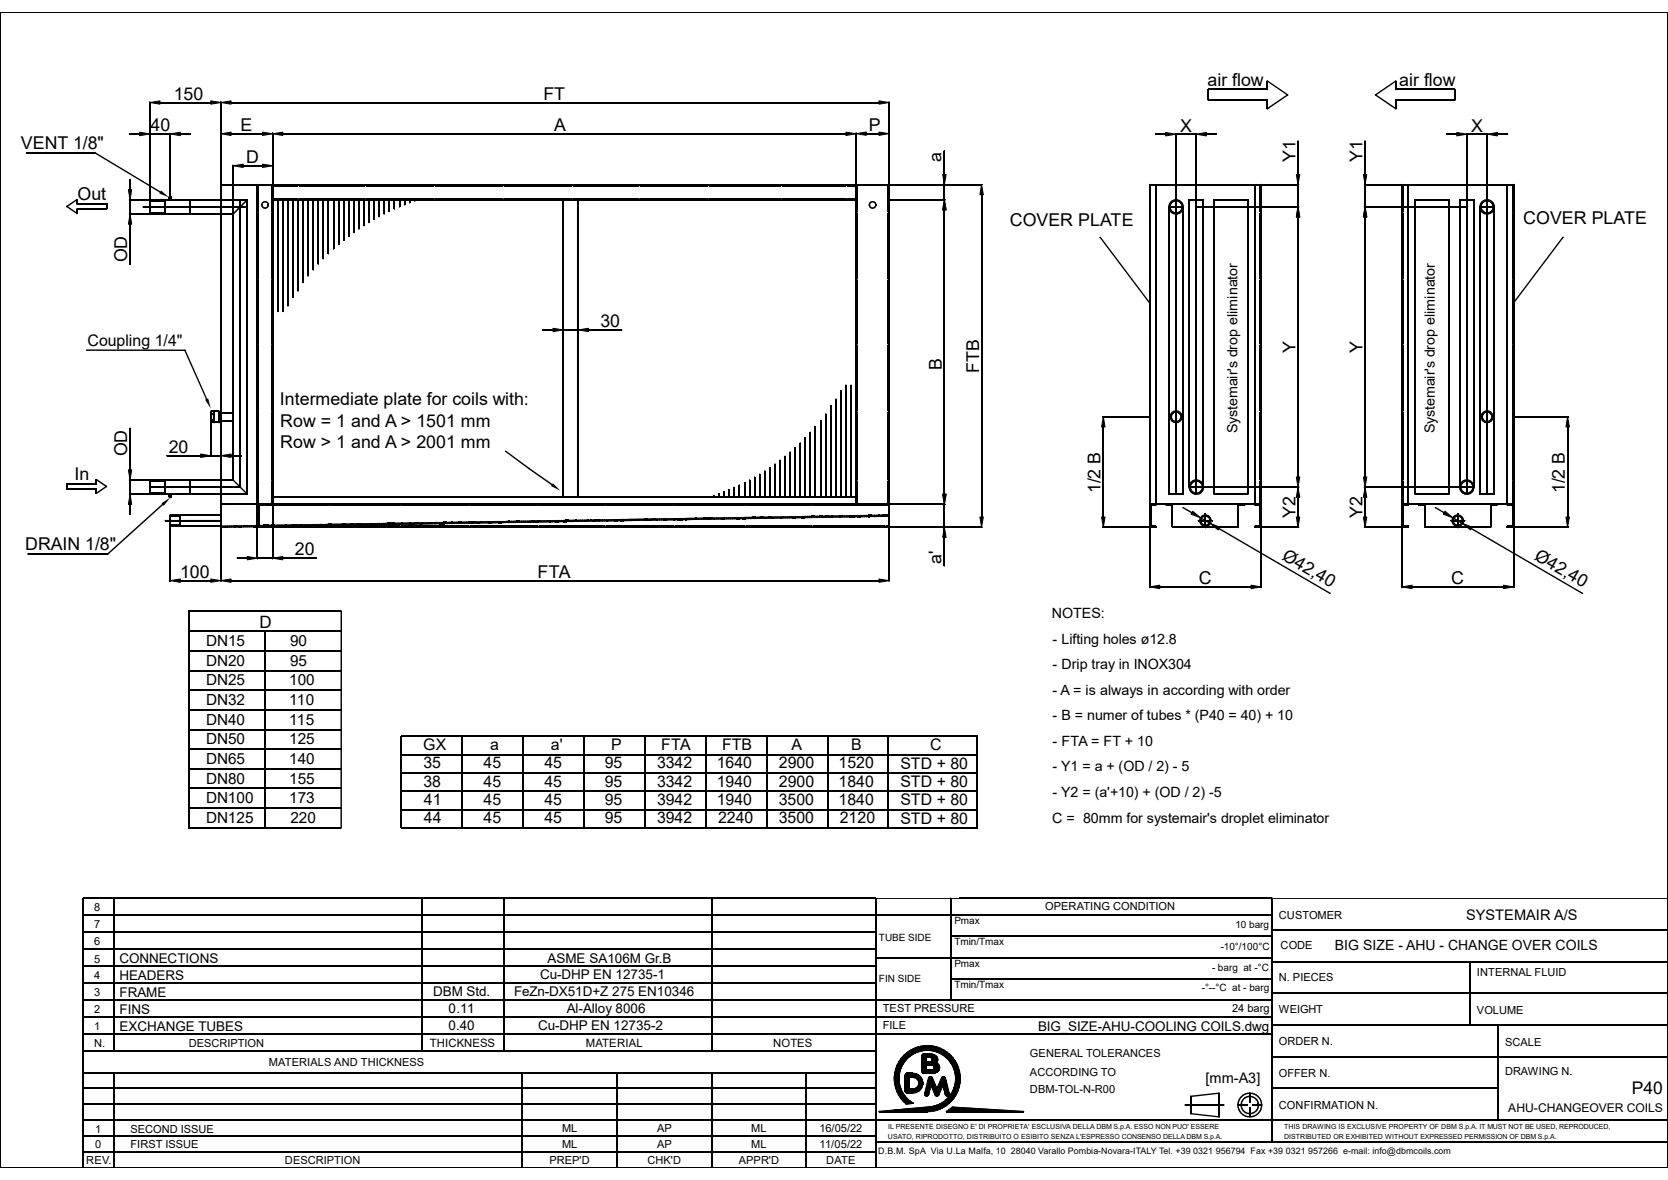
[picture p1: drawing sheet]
<svg xmlns="http://www.w3.org/2000/svg" width="297mm" height="210mm" viewBox="0 0 297 210" stroke-linecap="round" stroke-linejoin="round" font-family="sans-serif">
<defs><g id="words">
<g font-size="3.1">
<text x="30.9" y="17.8">150</text>
<text x="96.8" y="17.8">FT</text>
<text x="215" y="15.3">air flow</text>
<text x="249.1" y="15.3">air flow</text>
<text x="26.8" y="23.3">40</text>
<text x="42.8" y="23.4">E</text>
<text x="98.7" y="23.4">A</text>
<text x="154.7" y="23.3">P</text>
<text x="210.1" y="23.4">X</text>
<text x="262" y="23.4">X</text>
<text x="3.7" y="26.5">VENT 1/8&quot;</text>
<text x="43.9" y="29">D</text>
<text x="167.7" y="28.9" transform="rotate(-90 167.7 28.9)">a</text>
<text x="230.7" y="28.8" transform="rotate(-90 230.7 28.8)">Y1</text>
<text x="242.6" y="28.8" transform="rotate(-90 242.6 28.8)">Y1</text>
<text x="13.8" y="35.6">Out</text>
<text x="179.8" y="40.3">COVER PLATE</text>
<text x="271.2" y="39.9">COVER PLATE</text>
<text x="22.7" y="46.7" transform="rotate(-90 22.7 46.7)">OD</text>
<text x="106.9" y="58.2">30</text>
<text x="167.7" y="65.8" transform="rotate(-90 167.7 65.8)">B</text>
<text x="230.7" y="62.8" transform="rotate(-90 230.7 62.8)">Y</text>
<text x="242.6" y="62.8" transform="rotate(-90 242.6 62.8)">Y</text>
<text x="174.3" y="66.4" transform="rotate(-90 174.3 66.4)">FTB</text>
<text x="49.8" y="72.2">Intermediate plate for coils with:</text>
<text x="49.9" y="75.9">Row = 1 and A &gt; 1501 mm</text>
<text x="22.7" y="81.2" transform="rotate(-90 22.7 81.2)">OD</text>
<text x="30" y="80.6">20</text>
<text x="49.9" y="79.7">Row &gt; 1 and A &gt; 2001 mm</text>
<text x="13.3" y="85.5">In</text>
<text x="196" y="87.8" transform="rotate(-90 196 87.8)">1/2 B</text>
<text x="278.6" y="87.8" transform="rotate(-90 278.6 87.8)">1/2 B</text>
<text x="230.7" y="92.1" transform="rotate(-90 230.7 92.1)">Y2</text>
<text x="242.6" y="92.1" transform="rotate(-90 242.6 92.1)">Y2</text>
<text x="4.5" y="97.9">DRAIN 1/8&quot;</text>
<text x="52.5" y="98.8">20</text>
<text x="167.7" y="100.4" transform="rotate(-90 167.7 100.4)">a'</text>
<text x="228.1" y="99.5" transform="rotate(30 228.1 99.5)">Ø42,40</text>
<text x="273" y="99.5" transform="rotate(30 273 99.5)">Ø42,40</text>
<text x="32.1" y="102.8">100</text>
<text x="95.7" y="102.9">FTA</text>
<text x="213.5" y="104">C</text>
<text x="258.4" y="104">C</text>
<text x="290.5" y="194.8">P40</text>
</g>
<text font-size="3" x="46.2" y="111.7">D</text>
<g font-size="2.8">
<text x="15.6" y="61.5">Coupling 1/4&quot;</text>
<text x="75.4" y="133.5">GX</text>
<text x="75.4" y="136.8">35</text>
<text x="86.1" y="136.8">45</text>
<text x="87.2" y="133.5">a</text>
<text x="96.9" y="136.8">45</text>
<text x="98.1" y="133.5">a'</text>
<text x="107.7" y="136.8">95</text>
<text x="108.8" y="133.5">P</text>
<text x="117" y="136.8">3342</text>
<text x="117.7" y="133.5">FTA</text>
<text x="127.6" y="136.8">1640</text>
<text x="128.6" y="133.5">FTB</text>
<text x="138.7" y="136.8">2900</text>
<text x="140.9" y="133.5">A</text>
<text x="149.3" y="136.8">1520</text>
<text x="151.6" y="133.5">B</text>
<text x="160.3" y="136.8">STD + 80</text>
<text x="165.7" y="133.5">C</text>
<text x="75.4" y="140">38</text>
<text x="75.5" y="143.3">41</text>
<text x="86.1" y="140">45</text>
<text x="86.1" y="143.3">45</text>
<text x="96.9" y="140">45</text>
<text x="96.9" y="143.3">45</text>
<text x="107.7" y="140">95</text>
<text x="107.7" y="143.3">95</text>
<text x="117" y="140">3342</text>
<text x="117" y="143.3">3942</text>
<text x="127.6" y="140">1940</text>
<text x="127.6" y="143.3">1940</text>
<text x="138.7" y="143.3">3500</text>
<text x="138.7" y="140">2900</text>
<text x="149.3" y="140">1840</text>
<text x="149.3" y="143.3">1840</text>
<text x="160.3" y="140">STD + 80</text>
<text x="160.3" y="143.3">STD + 80</text>
<text x="75.5" y="146.5">44</text>
<text x="86.1" y="146.5">45</text>
<text x="96.9" y="146.5">45</text>
<text x="107.7" y="146.5">95</text>
<text x="117" y="146.5">3942</text>
<text x="127.9" y="146.5">2240</text>
<text x="138.7" y="146.5">3500</text>
<text x="149.5" y="146.5">2120</text>
<text x="160.3" y="146.6">STD + 80</text>
</g>
<g font-size="2.7">
<text x="36.7" y="115">DN15</text>
<text x="36.7" y="118.5">DN20</text>
<text x="51.6" y="115">90</text>
<text x="51.7" y="118.5">95</text>
<text x="36.7" y="122">DN25</text>
<text x="36.7" y="125.5">DN32</text>
<text x="51.5" y="122">100</text>
<text x="51.5" y="125.5">110</text>
<text x="36.7" y="129">DN40</text>
<text x="51.5" y="129">115</text>
<text x="36.7" y="132.5">DN50</text>
<text x="36.7" y="136">DN65</text>
<text x="51.5" y="132.5">125</text>
<text x="51.5" y="136">140</text>
<text x="36.7" y="139.5">DN80</text>
<text x="36.7" y="143">DN100</text>
<text x="51.5" y="139.5">155</text>
<text x="51.5" y="143">173</text>
<text x="36.7" y="146.5">DN125</text>
<text x="51.7" y="146.5">220</text>
</g>
<g font-size="2.6">
<text x="261" y="163.7">SYSTEMAIR A/S</text>
<text x="214.7" y="192.8">[mm-A3]</text>
</g>
<g font-size="2.5">
<text x="220.4" y="77.1" transform="rotate(-90 220.4 77.1)">Systemair's drop eliminator</text>
<text x="255.5" y="77.1" transform="rotate(-90 255.5 77.1)">Systemair's drop eliminator</text>
<text x="187.3" y="110">NOTES:</text>
<text x="187.4" y="114.5">- Lifting holes ø12.8</text>
<text x="187.4" y="119.1">- Drip tray in INOX304</text>
<text x="187.4" y="123.6">- A = is always in according with order</text>
<text x="187.4" y="128.2">- B = numer of tubes * (P40 = 40) + 10</text>
<text x="187.4" y="132.7">- FTA = FT + 10</text>
<text x="187.4" y="137.3">- Y1 = a + (OD / 2) - 5</text>
<text x="187.4" y="141.8">- Y2 = (a'+10) + (OD / 2) -5</text>
<text x="187.4" y="146.4">C = 80mm for systemair's droplet eliminator</text>
<text x="237.7" y="169.1">BIG SIZE - AHU - CHANGE OVER COILS</text>
</g>
<g font-size="2.4">
<text x="21.3" y="171.4">CONNECTIONS</text>
<text x="97.5" y="171.4">ASME SA106M Gr.B</text>
<text x="21.3" y="174.3">HEADERS</text>
<text x="21.3" y="177.4">FRAME</text>
<text x="77.1" y="177.3">DBM Std.</text>
<text x="91.5" y="177.3">FeZn-DX51D+Z 275 EN10346</text>
<text x="96.2" y="174.3">Cu-DHP EN 12735-1</text>
<text x="21.3" y="183.4">EXCHANGE TUBES</text>
<text x="21.3" y="180.4">FINS</text>
<text x="79.9" y="183.4">0.40</text>
<text x="79.9" y="180.4">0.11</text>
<text x="95.8" y="183.4">Cu-DHP EN 12735-2</text>
<text x="100.9" y="180.3">Al-Alloy 8006</text>
<text x="184.8" y="183.4">BIG_SIZE-AHU-COOLING COILS.dwg</text>
</g>
<text font-size="2.1" x="268.6" y="197.9">AHU-CHANGEOVER COILS</text>
<g font-size="2">
<text x="186.1" y="161.9">OPERATING CONDITION</text>
<text x="16.8" y="165.2">7</text>
<text x="16.8" y="162.2">8</text>
<text x="227.7" y="163.6">CUSTOMER</text>
<text x="16.8" y="171.4">5</text>
<text x="16.8" y="168.2">6</text>
<text x="228" y="168.8">CODE</text>
<text x="263" y="173.6">INTERNAL FLUID</text>
<text x="16.8" y="174.3">4</text>
<text x="16.8" y="177.3">3</text>
<text x="227.7" y="174.6">N. PIECES</text>
<text x="16.8" y="183.3">1</text>
<text x="16.8" y="180.3">2</text>
<text x="157.2" y="183.1">FILE</text>
<text x="157.2" y="180.1">TEST PRESSURE</text>
<text x="219.4" y="180.2">24 barg</text>
<text x="227.7" y="186">ORDER N.</text>
<text x="227.7" y="180.3">WEIGHT</text>
<text x="263" y="180.4">VOLUME</text>
<text x="16.8" y="186.4">N.</text>
<text x="33.6" y="186.4">DESCRIPTION</text>
<text x="47.9" y="189.7">MATERIALS AND THICKNESS</text>
<text x="76.5" y="186.4">THICKNESS</text>
<text x="104.3" y="186.4">MATERIAL</text>
<text x="137.7" y="186.4">NOTES</text>
<text x="183.4" y="191.4">ACCORDING TO</text>
<text x="183.4" y="188.2">GENERAL TOLERANCES</text>
<text x="227.7" y="191.7">OFFER N.</text>
<text x="268" y="191.3">DRAWING N.</text>
<text x="268" y="186.1">SCALE</text>
<text x="183.4" y="194.5">DBM-TOL-N-R00</text>
<text x="227.7" y="197.4">CONFIRMATION N.</text>
<text x="16.9" y="201.5">1</text>
<text x="23.2" y="201.5">SECOND ISSUE</text>
<text x="100.1" y="201.5">ML</text>
<text x="117" y="201.5">AP</text>
<text x="133.8" y="201.5">ML</text>
<text x="145.9" y="201.5">16/05/22</text>
<text x="15.3" y="207.1">REV.</text>
<text x="16.9" y="204.4">0</text>
<text x="23.2" y="204.4">FIRST ISSUE</text>
<text x="50.7" y="207.2">DESCRIPTION</text>
<text x="97.9" y="207.2">PREP'D</text>
<text x="100.1" y="204.3">ML</text>
<text x="115.3" y="207.2">CHK'D</text>
<text x="117" y="204.3">AP</text>
<text x="131.6" y="207.2">APPR'D</text>
<text x="133.8" y="204.3">ML</text>
<text x="145.9" y="204.3">11/05/22</text>
<text x="147.1" y="207.2">DATE</text>
</g>
<g font-size="1.8">
<text x="156.5" y="167.4">TUBE SIDE</text>
<text x="169.9" y="164.5">Pmax</text>
<text x="220" y="165.2">10 barg</text>
<text x="169.9" y="168.3">Tmin/Tmax</text>
<text x="169.9" y="172">Pmax</text>
<text x="215.8" y="172.7">- barg at -°C</text>
<text x="217.4" y="169">-10°/100°C</text>
<text x="156.5" y="174.8">FIN SIDE</text>
<text x="169.9" y="175.8">Tmin/Tmax</text>
<text x="214" y="176.4">-°--°C at - barg</text>
</g>
<text font-size="1.6" x="156.4" y="205.4">D.B.M. SpA Via U.La Malfa, 10 28040 Varallo Pombia-Novara-ITALY Tel. +39 0321 956794 Fax +39 0321 957266 e-mail: info@dbmcoils.com</text>
<g font-size="1.3">
<text x="158.1" y="202.8">USATO, RIPRODOTTO, DISTRIBUITO O ESIBITO SENZA L'ESPRESSO CONSENSO DELLA DBM S.p.A.</text>
<text x="158.1" y="200.9">IL PRESENTE DISEGNO E' DI PROPRIETA' ESCLUSIVA DELLA DBM S.p.A. ESSO NON PUO' ESSERE</text>
<text x="228.6" y="202.8">DISTRIBUTED OR EXHIBITED WITHOUT EXPRESSED PERMISSION OF DBM S.p.A.</text>
<text x="228.7" y="200.9">THIS DRAWING IS EXCLUSIVE PROPERTY OF DBM S.p.A. IT MUST NOT BE USED, REPRODUCED,</text>
</g>
</g></defs>
<path d="M0 2.2h297v205.6h-297z" fill="none" stroke="#fff" stroke-width=".18"/>
<g fill="#000">
<path d="M28.7 33.9l1.4 1.2-1.7-.7zM36.5 71.1l.6-.2 .4 1.8zM28.8 89.6l1.5-1-1.1 1.4zM98.5 86l1.3 1.3-1.7-.8z"/>
<path d="M-.1 2.1h.2v.1h-.2z" fill-rule="evenodd"/>
<path d="M26.6 18h.2v.2h-.2z" fill-rule="evenodd"/>
<path d="M39.2 18h.2v.2h-.2z" fill-rule="evenodd"/>
<path d="M39.2 18h.2v.2h-.2z" fill-rule="evenodd"/>
<path d="M158.2 18h.2v.2h-.2z" fill-rule="evenodd"/>
<path d="M215.1 15.8h.1v.2h-.1z" fill-rule="evenodd"/>
<path d="M215.1 15.8h.1v.2h-.1z" fill-rule="evenodd"/>
<path d="M215 15.9h.3v1.9h-.3z" fill-rule="evenodd"/>
<path d="M225.6 14.4h.2v1.5h-.2z" fill-rule="evenodd"/>
<path d="M225.6 19.2l3.6-2.4 .1 .2-3.6 2.5z" fill-rule="evenodd"/>
<path d="M225.7 14.3l3.6 2.5-.1 .2-3.6-2.5z" fill-rule="evenodd"/>
<path d="M225.6 17.8h.2v.1h-.2z" fill-rule="evenodd"/>
<path d="M225.6 17.8h.2v.1h-.2z" fill-rule="evenodd"/>
<path d="M225.6 17.8h.2v1.5h-.2z" fill-rule="evenodd"/>
<path d="M225.6 19.3h.2v.2h-.2z" fill-rule="evenodd"/>
<path d="M225.6 19.3h.2v.2h-.2z" fill-rule="evenodd"/>
<path d="M225.6 15.8h.2v.2h-.2z" fill-rule="evenodd"/>
<path d="M225.6 15.8h.2v.2h-.2z" fill-rule="evenodd"/>
<path d="M225.6 14.3h.2v.2h-.2z" fill-rule="evenodd"/>
<path d="M225.6 14.3h.2v.2h-.2z" fill-rule="evenodd"/>
<path d="M248.4 14.4h.2v1.5h-.2z" fill-rule="evenodd"/>
<path d="M245 16.8l3.6 2.4-.1 .3-3.6-2.5z" fill-rule="evenodd"/>
<path d="M244.9 16.8l3.6-2.5 .1 .2-3.6 2.5z" fill-rule="evenodd"/>
<path d="M248.4 17.8h.2v.1h-.2z" fill-rule="evenodd"/>
<path d="M248.4 17.8h.2v.1h-.2z" fill-rule="evenodd"/>
<path d="M248.4 17.8h.2v1.5h-.2z" fill-rule="evenodd"/>
<path d="M248.4 19.3h.2v.2h-.2z" fill-rule="evenodd"/>
<path d="M248.4 19.3h.2v.2h-.2z" fill-rule="evenodd"/>
<path d="M248.4 15.8h.2v.2h-.2z" fill-rule="evenodd"/>
<path d="M248.4 15.8h.2v.2h-.2z" fill-rule="evenodd"/>
<path d="M248.4 14.3h.2v.2h-.2z" fill-rule="evenodd"/>
<path d="M248.4 14.3h.2v.2h-.2z" fill-rule="evenodd"/>
<path d="M259 15.8h.1v.2h-.1z" fill-rule="evenodd"/>
<path d="M259 15.8h.1v.2h-.1z" fill-rule="evenodd"/>
<path d="M258.9 15.9h.3v1.9h-.3z" fill-rule="evenodd"/>
<path d="M296.9 2.1h.1v.2z" fill-rule="evenodd"/>
<path d="M13.6 35.5h.2v.8h-.2z" fill-rule="evenodd"/>
<path d="M13.6 35.5h.2v.8h-.2z" fill-rule="evenodd"/>
<path d="M12 36.6l1.8 1.3-.2 .2-1.8-1.2z" fill-rule="evenodd"/>
<path d="M11.8 36.6l1.8-1.2 .2 .2-1.8 1.3z" fill-rule="evenodd"/>
<path d="M13.6 37.1h.2v.2h-.2z" fill-rule="evenodd"/>
<path d="M13.6 37.1h.2v.2h-.2z" fill-rule="evenodd"/>
<path d="M13.6 37.2h.2v.8h-.2z" fill-rule="evenodd"/>
<path d="M13.6 37.9h.2v.2h-.2z" fill-rule="evenodd"/>
<path d="M13.6 36.2h.2v.2h-.2z" fill-rule="evenodd"/>
<path d="M13.6 36.2h.2v.2h-.2z" fill-rule="evenodd"/>
<path d="M13.6 35.4h.2v.2h-.2z" fill-rule="evenodd"/>
<path d="M13.6 36.2h.2v.2h-.2z" fill-rule="evenodd"/>
<path d="M13.6 35.4h.2v.2h-.2z" fill-rule="evenodd"/>
<path d="M13.6 35.4h.2v.2h-.2z" fill-rule="evenodd"/>
<path d="M13.6 37.1h.2v.2h-.2z" fill-rule="evenodd"/>
<path d="M13.6 37.2h.2v.8h-.2z" fill-rule="evenodd"/>
<path d="M13.6 37.9h.2v.2h-.2z" fill-rule="evenodd"/>
<path d="M13.6 37.9h.2v.2h-.2z" fill-rule="evenodd"/>
<path d="M18.9 37.1h.1v.2h-.1z" fill-rule="evenodd"/>
<path d="M18.9 36.2h.1v.2h-.1z" fill-rule="evenodd"/>
<path d="M18.9 36.2h.1v.2h-.1z" fill-rule="evenodd"/>
<path d="M18.8 36.3h.3v.9h-.3z" fill-rule="evenodd"/>
<path d="M18.9 37.1h.1v.2h-.1z" fill-rule="evenodd"/>
<path d="M23 31.9h.3v1.9h-.3z" fill-rule="evenodd"/>
<path d="M22.9 35.5h.2v.1h-.2z" fill-rule="evenodd"/>
<path d="M22.9 38h.2v.2h-.2z" fill-rule="evenodd"/>
<path d="M23 23.7h.2v.2h-.2z" fill-rule="evenodd"/>
<path d="M23.1 38h.1v.2h-.1z" fill-rule="evenodd"/>
<path d="M23.1 38h.1v.2h-.1z" fill-rule="evenodd"/>
<path d="M23.1 33.7h.1v.1h-.1z" fill-rule="evenodd"/>
<path d="M23 39.9h.3v1.8h-.3z" fill-rule="evenodd"/>
<path d="M23.1 23.7h1.8v.3h-1.8z" fill-rule="evenodd"/>
<path d="M24.8 23.7h.2v.2h-.2z" fill-rule="evenodd"/>
<path d="M25.5 36.7h.2v.3h-.2z" fill-rule="evenodd"/>
<path d="M25.4 36.7h.2v.2h-.2z" fill-rule="evenodd"/>
<path d="M25.8 36.7v.3z" fill-rule="evenodd"/>
<path d="M25.9 36.7h.3v.3h-.3z" fill-rule="evenodd"/>
<path d="M25.7 36.7h.2v.2h-.2z" fill-rule="evenodd"/>
<path d="M26.3 36.7v.3z" fill-rule="evenodd"/>
<path d="M26.1 36.7h.2v.2h-.2z" fill-rule="evenodd"/>
<path d="M26.4 36.7h.3v.3h-.3z" fill-rule="evenodd"/>
<path d="M26.5 38h.2v.2h-.2z" fill-rule="evenodd"/>
<path d="M26.8 36.7v.3z" fill-rule="evenodd"/>
<path d="M26.6 38h.2v.2h-.2z" fill-rule="evenodd"/>
<path d="M26.6 35.6h.2v.2h-.2z" fill-rule="evenodd"/>
<path d="M26.6 35.6h.2v.2h-.2z" fill-rule="evenodd"/>
<path d="M26.6 38h.2v.2h-.2z" fill-rule="evenodd"/>
<path d="M26.6 23.7h.2v.2h-.2z" fill-rule="evenodd"/>
<path d="M26.9 36.7h.3v.3h-.3z" fill-rule="evenodd"/>
<path d="M26.7 36.7h.2v.2h-.2z" fill-rule="evenodd"/>
<path d="M26.8 36.7h.2v.2h-.2z" fill-rule="evenodd"/>
<path d="M27.3 36.7v.3z" fill-rule="evenodd"/>
<path d="M27.1 36.7h.2v.2h-.2z" fill-rule="evenodd"/>
<path d="M27.4 36.7h.3v.3h-.3z" fill-rule="evenodd"/>
<path d="M27.8 36.7v.3z" fill-rule="evenodd"/>
<path d="M27.9 36.7h.3v.3h-.3z" fill-rule="evenodd"/>
<path d="M27.8 36.7h.2v.2h-.2z" fill-rule="evenodd"/>
<path d="M28.3 36.7v.3z" fill-rule="evenodd"/>
<path d="M28.1 36.7h.2v.2h-.2z" fill-rule="evenodd"/>
<path d="M28.2 36.7h.2v.2h-.2z" fill-rule="evenodd"/>
<path d="M28.4 36.7h.3v.3h-.3z" fill-rule="evenodd"/>
<path d="M17 27.1l11.6 7-.1 .2-11.6-7z" fill-rule="evenodd"/>
<path d="M28.4 34.1h.2v.2h-.2z" fill-rule="evenodd"/>
<path d="M28.8 36.7v.3z" fill-rule="evenodd"/>
<path d="M28.9 36.7h.3v.3h-.3z" fill-rule="evenodd"/>
<path d="M28.8 36.7h.2v.2h-.2z" fill-rule="evenodd"/>
<path d="M29.3 36.7v.3z" fill-rule="evenodd"/>
<path d="M29.1 36.7h.2v.2h-.2z" fill-rule="evenodd"/>
<path d="M29.2 36.7h.2v.2h-.2z" fill-rule="evenodd"/>
<path d="M29.4 36.7h.3v.3h-.3z" fill-rule="evenodd"/>
<path d="M29.3 38h.2v.2h-.2z" fill-rule="evenodd"/>
<path d="M29.3 35.6h.2v.2h-.2z" fill-rule="evenodd"/>
<path d="M29.8 36.7v.3z" fill-rule="evenodd"/>
<path d="M29.9 36.7h.3v.3h-.3z" fill-rule="evenodd"/>
<path d="M30 35.1h.2v.5h-.2z" fill-rule="evenodd"/>
<path d="M29.8 36.7h.2v.2h-.2z" fill-rule="evenodd"/>
<path d="M30.1 35h.4v.2h-.4z" fill-rule="evenodd"/>
<path d="M30.2 35.4h.2v.2h-.2z" fill-rule="evenodd"/>
<path d="M30.2 35.2l.2 .1z" fill-rule="evenodd"/>
<path d="M30.2 34.9h.2v.2h-.2z" fill-rule="evenodd"/>
<path d="M30 35h.2v.2h-.2z" fill-rule="evenodd"/>
<path d="M30 35h.2v.2h-.2z" fill-rule="evenodd"/>
<path d="M30.3 36.7v.3z" fill-rule="evenodd"/>
<path d="M30.2 36.7h.2v.2h-.2z" fill-rule="evenodd"/>
<path d="M30.4 36.7h.3v.3h-.3z" fill-rule="evenodd"/>
<path d="M30.4 35.1h.2v.5h-.2z" fill-rule="evenodd"/>
<path d="M30.2 35.5h.2v.1h-.2z" fill-rule="evenodd"/>
<path d="M30.2 35.3h.2v.2h-.2z" fill-rule="evenodd"/>
<path d="M30.2 35.2h.2v.2h-.2z" fill-rule="evenodd"/>
<path d="M30.2 35.1h.2v.2h-.2z" fill-rule="evenodd"/>
<path d="M30.2 35.1h.2v.1h-.2z" fill-rule="evenodd"/>
<path d="M30.2 34.9h.2v.1h-.2z" fill-rule="evenodd"/>
<path d="M30.2 34.8h.2v.2h-.2z" fill-rule="evenodd"/>
<path d="M30.2 23.6h.2v.2h-.2z" fill-rule="evenodd"/>
<path d="M30.2 23.7h.2v.2h-.2z" fill-rule="evenodd"/>
<path d="M30.4 35h.2v.2h-.2z" fill-rule="evenodd"/>
<path d="M30.4 35h.2v.2h-.2z" fill-rule="evenodd"/>
<path d="M30.8 36.7v.3z" fill-rule="evenodd"/>
<path d="M30.9 36.7h.3v.3h-.3z" fill-rule="evenodd"/>
<path d="M30.8 36.7h.2v.2h-.2z" fill-rule="evenodd"/>
<path d="M31.2 36.7l.1 .3z" fill-rule="evenodd"/>
<path d="M31.2 36.7h.1v.2h-.1z" fill-rule="evenodd"/>
<path d="M31.4 36.7h.3v.3h-.3z" fill-rule="evenodd"/>
<path d="M31.2 36.7h.2v.2h-.2z" fill-rule="evenodd"/>
<path d="M31.7 36.7l.1 .3z" fill-rule="evenodd"/>
<path d="M31.9 36.7h.3v.3h-.3z" fill-rule="evenodd"/>
<path d="M31.8 36.7h.2v.2h-.2z" fill-rule="evenodd"/>
<path d="M32.1 23.7h1.8v.3h-1.8z" fill-rule="evenodd"/>
<path d="M32.2 36.7l.1 .3z" fill-rule="evenodd"/>
<path d="M32 23.7h.2v.2h-.2z" fill-rule="evenodd"/>
<path d="M32.2 36.7h.1v.2h-.1z" fill-rule="evenodd"/>
<path d="M32.4 36.7h.3v.3h-.3z" fill-rule="evenodd"/>
<path d="M32.2 36.7h.2v.2h-.2z" fill-rule="evenodd"/>
<path d="M32.7 36.7l.1 .3z" fill-rule="evenodd"/>
<path d="M32.6 36.7h.1v.2h-.1z" fill-rule="evenodd"/>
<path d="M32.9 36.7h.2v.3h-.2z" fill-rule="evenodd"/>
<path d="M33.2 36.7l.1 .3z" fill-rule="evenodd"/>
<path d="M33.1 36.7h.2v.2h-.2z" fill-rule="evenodd"/>
<path d="M33.4 36.7h.3v.3h-.3z" fill-rule="evenodd"/>
<path d="M33.2 36.7h.2v.2h-.2z" fill-rule="evenodd"/>
<path d="M33.7 36.7l.1 .3z" fill-rule="evenodd"/>
<path d="M33.5 36.7h.2v.2h-.2z" fill-rule="evenodd"/>
<path d="M33.9 36.7h.2v.3h-.2z" fill-rule="evenodd"/>
<path d="M33.8 38h.2v.2h-.2z" fill-rule="evenodd"/>
<path d="M33.8 23.7h.2v.2h-.2z" fill-rule="evenodd"/>
<path d="M34.2 36.7l.1 .3z" fill-rule="evenodd"/>
<path d="M34.1 36.7h.2v.2h-.2z" fill-rule="evenodd"/>
<path d="M34.4 36.7h.2v.3h-.2z" fill-rule="evenodd"/>
<path d="M34.2 36.7h.2v.2h-.2z" fill-rule="evenodd"/>
<path d="M34.7 36.7l.1 .3z" fill-rule="evenodd"/>
<path d="M34.5 36.7h.2v.2h-.2z" fill-rule="evenodd"/>
<path d="M34.9 36.7h.2v.3h-.2z" fill-rule="evenodd"/>
<path d="M35.2 36.7l.1 .3z" fill-rule="evenodd"/>
<path d="M35.4 36.7h.2v.3h-.2z" fill-rule="evenodd"/>
<path d="M35.2 36.7h.2v.2h-.2z" fill-rule="evenodd"/>
<path d="M35.7 36.7l.1 .3z" fill-rule="evenodd"/>
<path d="M35.5 36.7h.2v.2h-.2z" fill-rule="evenodd"/>
<path d="M35.9 36.7h.2v.3h-.2z" fill-rule="evenodd"/>
<path d="M36.2 36.7l.1 .3z" fill-rule="evenodd"/>
<path d="M36.4 36.7h.2v.3h-.2z" fill-rule="evenodd"/>
<path d="M36.2 36.7h.2v.2h-.2z" fill-rule="evenodd"/>
<path d="M36.3 36.7h.1v.2h-.1z" fill-rule="evenodd"/>
<path d="M36.7 36.7l.1 .3z" fill-rule="evenodd"/>
<path d="M36.5 36.7h.2v.2h-.2z" fill-rule="evenodd"/>
<path d="M36.9 36.7h.2v.3h-.2z" fill-rule="evenodd"/>
<path d="M37.2 36.7l.1 .3z" fill-rule="evenodd"/>
<path d="M37.4 36.7h.2v.3h-.2z" fill-rule="evenodd"/>
<path d="M37.3 36.7h.1v.2h-.1z" fill-rule="evenodd"/>
<path d="M37.7 36.7l.1 .3z" fill-rule="evenodd"/>
<path d="M37.5 36.7h.2v.2h-.2z" fill-rule="evenodd"/>
<path d="M37.6 36.7h.2v.2h-.2z" fill-rule="evenodd"/>
<path d="M37.8 36.7h.3v.3h-.3z" fill-rule="evenodd"/>
<path d="M38.2 36.7v.3z" fill-rule="evenodd"/>
<path d="M38.4 36.7h.2v.3h-.2z" fill-rule="evenodd"/>
<path d="M38.2 36.7h.2v.2h-.2z" fill-rule="evenodd"/>
<path d="M38.7 36.7l.1 .3z" fill-rule="evenodd"/>
<path d="M38.5 36.7h.2v.2h-.2z" fill-rule="evenodd"/>
<path d="M38.6 36.7h.2v.2h-.2z" fill-rule="evenodd"/>
<path d="M38.8 36.7h.3v.3h-.3z" fill-rule="evenodd"/>
<path d="M39.2 36.7v.3z" fill-rule="evenodd"/>
<path d="M39.3 36.7h.3v.3h-.3z" fill-rule="evenodd"/>
<path d="M39.2 36.7h.2v.2h-.2z" fill-rule="evenodd"/>
<path d="M39.2 23.6h.2v.2h-.2z" fill-rule="evenodd"/>
<path d="M39.7 36.7l.1 .3z" fill-rule="evenodd"/>
<path d="M39.6 36.7h.2v.2h-.2z" fill-rule="evenodd"/>
<path d="M39.8 36.7h.3v.3h-.3z" fill-rule="evenodd"/>
<path d="M40.2 36.7v.3z" fill-rule="evenodd"/>
<path d="M40.2 35.4h1.3v.3h-1.3z" fill-rule="evenodd"/>
<path d="M40.2 38h1.3v.2h-1.3z" fill-rule="evenodd"/>
<path d="M40.3 36.7h.3v.3h-.3z" fill-rule="evenodd"/>
<path d="M40.2 38h.1v.2h-.1z" fill-rule="evenodd"/>
<path d="M40.2 38h.1v.2h-.1z" fill-rule="evenodd"/>
<path d="M40.2 36.7h.2v.2h-.2z" fill-rule="evenodd"/>
<path d="M40.7 36.7v.3z" fill-rule="evenodd"/>
<path d="M40.6 36.7h.2v.2h-.2z" fill-rule="evenodd"/>
<path d="M40.8 36.7h.3v.3h-.3z" fill-rule="evenodd"/>
<path d="M40.6 36.7h.2v.2h-.2z" fill-rule="evenodd"/>
<path d="M41.2 36.7v.3z" fill-rule="evenodd"/>
<path d="M41.3 36.7h.3v.3h-.3z" fill-rule="evenodd"/>
<path d="M41.6 37.8l.2 .2-.2 .2-.2-.2z" fill-rule="evenodd"/>
<path d="M41.2 36.7h.2v.2h-.2z" fill-rule="evenodd"/>
<path d="M41.4 29.3h.2v.2h-.2z" fill-rule="evenodd"/>
<path d="M41.4 38h.2v.2h-.2z" fill-rule="evenodd"/>
<path d="M41.4 38h.2v.2h-.2z" fill-rule="evenodd"/>
<path d="M41.7 36.7v.3z" fill-rule="evenodd"/>
<path d="M41.9 37.5l.1 .2-.1 .2-.2-.2z" fill-rule="evenodd"/>
<path d="M41.6 36.7h.2v.2h-.2z" fill-rule="evenodd"/>
<path d="M41.8 36.7h.3v.3h-.3z" fill-rule="evenodd"/>
<path d="M41.6 36.7h.2v.2h-.2z" fill-rule="evenodd"/>
<path d="M41.7 37.7h.2v.2h-.2z" fill-rule="evenodd"/>
<path d="M42 37.4l.1-.1 .2 .2-.2 .1z" fill-rule="evenodd"/>
<path d="M42 37.4h.1v.2h-.1z" fill-rule="evenodd"/>
<path d="M42.2 36.7v.3z" fill-rule="evenodd"/>
<path d="M42.2 37.2l.2-.2 .1 .2-.1 .2z" fill-rule="evenodd"/>
<path d="M42 36.7h.2v.2h-.2z" fill-rule="evenodd"/>
<path d="M42.3 36.7h.3v.3h-.3z" fill-rule="evenodd"/>
<path d="M42.2 37.2h.2v.2h-.2z" fill-rule="evenodd"/>
<path d="M42.6 36.8l.2 .2-.1 .1-.2-.2z" fill-rule="evenodd"/>
<path d="M42.7 39.6h.2v.3h-.2z" fill-rule="evenodd"/>
<path d="M42.7 39.5h.2z" fill-rule="evenodd"/>
<path d="M42.7 39.1h.2v.3h-.2z" fill-rule="evenodd"/>
<path d="M42.7 39h.2z" fill-rule="evenodd"/>
<path d="M42.7 38.6h.2v.3h-.2z" fill-rule="evenodd"/>
<path d="M42.7 38.5h.2z" fill-rule="evenodd"/>
<path d="M42.7 38.1h.2v.3h-.2z" fill-rule="evenodd"/>
<path d="M42.7 38h.2z" fill-rule="evenodd"/>
<path d="M42.7 37.6h.2v.3h-.2z" fill-rule="evenodd"/>
<path d="M42.7 37.5h.2z" fill-rule="evenodd"/>
<path d="M42.7 37.1h.2v.3h-.2z" fill-rule="evenodd"/>
<path d="M42.7 37h.2z" fill-rule="evenodd"/>
<path d="M42.7 36.6h.2v.3h-.2z" fill-rule="evenodd"/>
<path d="M42.7 36.5l.2 .1z" fill-rule="evenodd"/>
<path d="M42.7 36.2h.2v.2h-.2z" fill-rule="evenodd"/>
<path d="M42.7 36h.2z" fill-rule="evenodd"/>
<path d="M42.7 35.6h.2v.3h-.2z" fill-rule="evenodd"/>
<path d="M42.7 36.7v.3z" fill-rule="evenodd"/>
<path d="M42.5 36.9h.2v.2h-.2z" fill-rule="evenodd"/>
<path d="M42.7 36.7l.2-.2 .2 .2-.2 .2z" fill-rule="evenodd"/>
<path d="M42.6 36.7h.2v.2h-.2z" fill-rule="evenodd"/>
<path d="M42.8 36.7h.3v.3h-.3z" fill-rule="evenodd"/>
<path d="M42.6 36.7h.2v.2h-.2z" fill-rule="evenodd"/>
<path d="M42.7 39.9h.2v.2h-.2z" fill-rule="evenodd"/>
<path d="M42.7 39.8h.2v.2h-.2z" fill-rule="evenodd"/>
<path d="M42.7 39.5h.2v.2h-.2z" fill-rule="evenodd"/>
<path d="M42.7 39.5h.2v.1h-.2z" fill-rule="evenodd"/>
<path d="M42.7 39.4h.2v.2h-.2z" fill-rule="evenodd"/>
<path d="M42.7 39.3h.2v.2h-.2z" fill-rule="evenodd"/>
<path d="M42.7 39h.2v.2h-.2z" fill-rule="evenodd"/>
<path d="M42.7 38.9h.2v.2h-.2z" fill-rule="evenodd"/>
<path d="M42.7 38.9h.2v.2h-.2z" fill-rule="evenodd"/>
<path d="M42.7 38.8h.2v.2h-.2z" fill-rule="evenodd"/>
<path d="M42.7 38.5h.2v.2h-.2z" fill-rule="evenodd"/>
<path d="M42.7 38.5h.2v.1h-.2z" fill-rule="evenodd"/>
<path d="M42.7 38.4h.2v.2h-.2z" fill-rule="evenodd"/>
<path d="M42.7 38.3h.2v.2h-.2z" fill-rule="evenodd"/>
<path d="M42.7 38h.2v.2h-.2z" fill-rule="evenodd"/>
<path d="M42.7 38h.2v.1h-.2z" fill-rule="evenodd"/>
<path d="M42.7 37.9h.2v.2h-.2z" fill-rule="evenodd"/>
<path d="M42.7 37.8h.2v.2h-.2z" fill-rule="evenodd"/>
<path d="M42.7 37.5h.2v.2h-.2z" fill-rule="evenodd"/>
<path d="M42.7 37.5h.2v.1h-.2z" fill-rule="evenodd"/>
<path d="M42.7 37.4h.2v.2h-.2z" fill-rule="evenodd"/>
<path d="M42.7 37.3h.2v.2h-.2z" fill-rule="evenodd"/>
<path d="M42.7 37h.2v.2h-.2z" fill-rule="evenodd"/>
<path d="M42.7 37h.2v.1h-.2z" fill-rule="evenodd"/>
<path d="M42.7 36.9h.2v.2h-.2z" fill-rule="evenodd"/>
<path d="M42.7 36.8h.2v.2h-.2z" fill-rule="evenodd"/>
<path d="M42.7 36.6h.2v.1h-.2z" fill-rule="evenodd"/>
<path d="M42.7 36.5h.2v.1h-.2z" fill-rule="evenodd"/>
<path d="M42.7 36.4h.2v.2h-.2z" fill-rule="evenodd"/>
<path d="M42.7 36.3h.2v.2h-.2z" fill-rule="evenodd"/>
<path d="M42.7 36.1h.2v.1h-.2z" fill-rule="evenodd"/>
<path d="M42.7 36h.2v.2h-.2z" fill-rule="evenodd"/>
<path d="M42.7 35.9h.2v.2h-.2z" fill-rule="evenodd"/>
<path d="M42.7 35.8h.2v.2h-.2z" fill-rule="evenodd"/>
<path d="M42.7 35.5h.2v.1h-.2z" fill-rule="evenodd"/>
<path d="M42.7 36.7h.2v.2h-.2z" fill-rule="evenodd"/>
<path d="M43 36.4l.1-.1 .2 .1-.1 .2z" fill-rule="evenodd"/>
<path d="M43.2 36.7v.3z" fill-rule="evenodd"/>
<path d="M43 36.7h.2v.2h-.2z" fill-rule="evenodd"/>
<path d="M43 36.4h.2v.2h-.2z" fill-rule="evenodd"/>
<path d="M43.2 36.2l.2-.2 .2 .2-.2 .1z" fill-rule="evenodd"/>
<path d="M43.3 36.7h.3v.3h-.3z" fill-rule="evenodd"/>
<path d="M43.1 36.3h.2v.1h-.2z" fill-rule="evenodd"/>
<path d="M43.5 35.9l.1-.1 .2 .1-.1 .2z" fill-rule="evenodd"/>
<path d="M43.4 36h.2v.2h-.2z" fill-rule="evenodd"/>
<path d="M43.7 36.7v.3z" fill-rule="evenodd"/>
<path d="M43.8 35.7l.1-.2 .2 .1-.2 .2z" fill-rule="evenodd"/>
<path d="M43.6 36.7h.2v.2h-.2z" fill-rule="evenodd"/>
<path d="M43.8 36.7h.2v.3h-.2z" fill-rule="evenodd"/>
<path d="M43.6 36.7h.2v.2h-.2z" fill-rule="evenodd"/>
<path d="M43.6 35.8h.2v.1h-.2z" fill-rule="evenodd"/>
<path d="M45.7 35.5h.2v.1h-.2z" fill-rule="evenodd"/>
<path d="M45.7 32.8h.2v.1h-.2z" fill-rule="evenodd"/>
<path d="M45.7 35.5h.2v.1h-.2z" fill-rule="evenodd"/>
<path d="M45.7 32.8h.2v.1h-.2z" fill-rule="evenodd"/>
<path d="M45.7 32.8h.2v.1h-.2z" fill-rule="evenodd"/>
<path d="M45.8 32.9h.3v.2h-.3z" fill-rule="evenodd"/>
<path d="M45.9 33h.2v.1h-.2z" fill-rule="evenodd"/>
<path d="M45.8 33.2h.3v.2h-.3z" fill-rule="evenodd"/>
<path d="M45.9 33.3h.2v.2h-.2z" fill-rule="evenodd"/>
<path d="M45.8 33.5h.3v.3h-.3z" fill-rule="evenodd"/>
<path d="M45.9 33.7h.2v.2h-.2z" fill-rule="evenodd"/>
<path d="M45.8 33.9h.3v.2h-.3z" fill-rule="evenodd"/>
<path d="M45.8 34.3h.3v.2h-.3z" fill-rule="evenodd"/>
<path d="M45.8 34.6h.3v.3h-.3z" fill-rule="evenodd"/>
<path d="M45.8 35h.3v.2h-.3z" fill-rule="evenodd"/>
<path d="M45.9 35.3h.2v.2h-.2z" fill-rule="evenodd"/>
<path d="M45.8 35.3h.3v.3h-.3z" fill-rule="evenodd"/>
<path d="M45.9 35.6h.2v.2h-.2z" fill-rule="evenodd"/>
<path d="M45.8 35.7h.3v.2h-.3z" fill-rule="evenodd"/>
<path d="M45.9 36h.2v.2h-.2z" fill-rule="evenodd"/>
<path d="M45.8 36.1h.3v.2h-.3z" fill-rule="evenodd"/>
<path d="M45.9 36.3h.2v.2h-.2z" fill-rule="evenodd"/>
<path d="M45.8 36.4h.3v.3h-.3z" fill-rule="evenodd"/>
<path d="M45.9 36.7h.2v.2h-.2z" fill-rule="evenodd"/>
<path d="M45.8 36.8h.3v.2h-.3z" fill-rule="evenodd"/>
<path d="M45.8 37.2h.3v.2h-.3z" fill-rule="evenodd"/>
<path d="M45.9 37.3h.2v.2h-.2z" fill-rule="evenodd"/>
<path d="M45.8 37.5h.3v.2h-.3z" fill-rule="evenodd"/>
<path d="M45.9 37.7h.2v.1h-.2z" fill-rule="evenodd"/>
<path d="M45.8 37.9h.3v.2h-.3z" fill-rule="evenodd"/>
<path d="M45.9 38h.2v.2h-.2z" fill-rule="evenodd"/>
<path d="M45.8 38.2h.3v.3h-.3z" fill-rule="evenodd"/>
<path d="M45.9 38.4h.2v.2h-.2z" fill-rule="evenodd"/>
<path d="M45.8 38.6h.3v.2h-.3z" fill-rule="evenodd"/>
<path d="M45.8 39h.3v.2h-.3z" fill-rule="evenodd"/>
<path d="M45.8 39.3h.3v.3h-.3z" fill-rule="evenodd"/>
<path d="M45.8 39.7h.3v.2h-.3z" fill-rule="evenodd"/>
<path d="M46.5 36.4h.2v.2h-.2z" fill-rule="evenodd"/>
<path d="M46.5 36.5l.2-.1 .1 .2-.3 .1z" fill-rule="evenodd"/>
<path d="M46.5 36.4h.2v.2h-.2z" fill-rule="evenodd"/>
<path d="M46.5 36.7l.3-.1 .1 .2-.2 .1z" fill-rule="evenodd"/>
<path d="M46.6 36.6h.1v.2h-.1z" fill-rule="evenodd"/>
<path d="M46.5 36.2l.3 .1-.1 .2-.2-.1z" fill-rule="evenodd"/>
<path d="M46.8 36.7l.2 .2-.1 .2-.2-.1z" fill-rule="evenodd"/>
<path d="M46.7 36l.2 .1-.1 .2-.3-.1z" fill-rule="evenodd"/>
<path d="M46.7 36.8h.2v.1h-.2z" fill-rule="evenodd"/>
<path d="M46.7 36h.2v.2h-.2z" fill-rule="evenodd"/>
<path d="M47 36.9h.2l-.1 .3-.2-.1z" fill-rule="evenodd"/>
<path d="M46.7 36l.2-.2 .1 .2-.2 .2z" fill-rule="evenodd"/>
<path d="M46.8 36.9h.2v.2h-.2z" fill-rule="evenodd"/>
<path d="M46.8 35.9h.2v.1h-.2z" fill-rule="evenodd"/>
<path d="M47.1 36.9h.2l.1 .2-.2 .1z" fill-rule="evenodd"/>
<path d="M46.9 35.8h.2l.1 .2-.2 .1z" fill-rule="evenodd"/>
<path d="M47.1 35.8h.1v.2h-.1z" fill-rule="evenodd"/>
<path d="M47.3 36.9l.2-.1 .1 .2-.2 .1z" fill-rule="evenodd"/>
<path d="M47.2 35.8h.2l-.1 .2h-.2z" fill-rule="evenodd"/>
<path d="M47.6 36.7l.2 .2-.2 .1-.1-.2z" fill-rule="evenodd"/>
<path d="M47.4 35.8l.2 .1-.1 .2-.2-.1z" fill-rule="evenodd"/>
<path d="M47.3 35.8h.1v.2h-.1z" fill-rule="evenodd"/>
<path d="M47.6 36.5l.3 .1-.1 .2-.2-.1z" fill-rule="evenodd"/>
<path d="M47.6 35.9l.2 .2-.2 .1-.1-.1z" fill-rule="evenodd"/>
<path d="M47.6 36.4h.3v.2h-.3z" fill-rule="evenodd"/>
<path d="M47.6 36.2l.2-.1 .1 .2-.3 .1z" fill-rule="evenodd"/>
<path d="M47.5 36.8h.1v.2h-.1z" fill-rule="evenodd"/>
<path d="M47.7 36.5h.2v.2h-.2z" fill-rule="evenodd"/>
<path d="M47.7 36.3h.2v.1h-.2z" fill-rule="evenodd"/>
<path d="M48.3 39.7h.2v.2h-.2z" fill-rule="evenodd"/>
<path d="M48.3 39.3h.2v.3h-.2z" fill-rule="evenodd"/>
<path d="M48.3 39h.2v.2h-.2z" fill-rule="evenodd"/>
<path d="M48.3 38.6h.2v.2h-.2z" fill-rule="evenodd"/>
<path d="M48.3 38.2h.2v.3h-.2z" fill-rule="evenodd"/>
<path d="M48.3 37.9h.2v.2h-.2z" fill-rule="evenodd"/>
<path d="M48.3 37.5h.2v.2h-.2z" fill-rule="evenodd"/>
<path d="M48.3 37.2h.2v.2h-.2z" fill-rule="evenodd"/>
<path d="M48.3 36.8h.2v.2h-.2z" fill-rule="evenodd"/>
<path d="M48.3 36.4h.2v.3h-.2z" fill-rule="evenodd"/>
<path d="M48.3 36.1h.2v.2h-.2z" fill-rule="evenodd"/>
<path d="M48.3 35.7h.2v.2h-.2z" fill-rule="evenodd"/>
<path d="M48.3 35.3h.2v.3h-.2z" fill-rule="evenodd"/>
<path d="M48.3 35h.2v.2h-.2z" fill-rule="evenodd"/>
<path d="M48.3 34.6h.2v.3h-.2z" fill-rule="evenodd"/>
<path d="M48.3 34.3h.2v.2h-.2z" fill-rule="evenodd"/>
<path d="M48.3 33.9h.2v.2h-.2z" fill-rule="evenodd"/>
<path d="M48.3 33.5h.2v.3h-.2z" fill-rule="evenodd"/>
<path d="M48.3 33.2h.2v.2h-.2z" fill-rule="evenodd"/>
<path d="M48.3 32.9h.2v.2h-.2z" fill-rule="evenodd"/>
<path d="M48.3 38.4h.2v.2h-.2z" fill-rule="evenodd"/>
<path d="M48.3 38h.2v.2h-.2z" fill-rule="evenodd"/>
<path d="M48.3 37.7h.2v.1h-.2z" fill-rule="evenodd"/>
<path d="M48.3 37.3h.2v.2h-.2z" fill-rule="evenodd"/>
<path d="M48.3 36.7h.2v.2h-.2z" fill-rule="evenodd"/>
<path d="M48.3 36.3h.2v.2h-.2z" fill-rule="evenodd"/>
<path d="M48.3 36h.2v.2h-.2z" fill-rule="evenodd"/>
<path d="M48.3 35.6h.2v.2h-.2z" fill-rule="evenodd"/>
<path d="M48.3 35.3h.2v.2h-.2z" fill-rule="evenodd"/>
<path d="M48.3 33.7h.2v.2h-.2z" fill-rule="evenodd"/>
<path d="M48.3 33.3h.2v.2h-.2z" fill-rule="evenodd"/>
<path d="M48.3 33h.2v.1h-.2z" fill-rule="evenodd"/>
<path d="M48.6 32.9h.1v.2h-.1z" fill-rule="evenodd"/>
<path d="M48.5 32.8h.1v.1h-.1z" fill-rule="evenodd"/>
<path d="M48.5 35.5h.1v.1h-.1z" fill-rule="evenodd"/>
<path d="M48.5 35.4h.1v.2h-.1z" fill-rule="evenodd"/>
<path d="M48.5 23.6h.1v.2h-.1z" fill-rule="evenodd"/>
<path d="M48.5 32.8h.1v.1h-.1z" fill-rule="evenodd"/>
<path d="M48.5 35.5h.1v.1h-.1z" fill-rule="evenodd"/>
<path d="M48.5 35.3h.1v.2h-.1z" fill-rule="evenodd"/>
<path d="M48.5 35.4h.1v.2h-.1z" fill-rule="evenodd"/>
<path d="M48.5 29.3h.1v.2h-.1z" fill-rule="evenodd"/>
<path d="M48.5 32.9h.1v.2h-.1z" fill-rule="evenodd"/>
<path d="M48.5 32.8h.1v.1h-.1z" fill-rule="evenodd"/>
<path d="M48.5 32.3h.1v.2h-.1z" fill-rule="evenodd"/>
<path d="M48.5 23.6h.1v.2h-.1z" fill-rule="evenodd"/>
<path d="M48.6 35.3h.1v.2h-.1z" fill-rule="evenodd"/>
<path d="M48.7 35.3h.1v.2h-.1z" fill-rule="evenodd"/>
<path d="M48.7 32.9h.1v.2h-.1z" fill-rule="evenodd"/>
<path d="M48.9 32.9h.2v.2h-.2z" fill-rule="evenodd"/>
<path d="M48.8 35.3h.2v.2h-.2z" fill-rule="evenodd"/>
<path d="M48.8 32.9h.2v.2h-.2z" fill-rule="evenodd"/>
<path d="M48.9 35.3h.2v.2h-.2z" fill-rule="evenodd"/>
<path d="M49 35.3h.2v.2h-.2z" fill-rule="evenodd"/>
<path d="M49 32.9h.2v.2h-.2z" fill-rule="evenodd"/>
<path d="M49.3 32.9h.2v.2h-.2z" fill-rule="evenodd"/>
<path d="M49.2 35.3h.1v.2h-.1z" fill-rule="evenodd"/>
<path d="M49.2 32.9h.1v.2h-.1z" fill-rule="evenodd"/>
<path d="M49.3 35.3h.2v.2h-.2z" fill-rule="evenodd"/>
<path d="M49.4 35.5h.2v.1h-.2z" fill-rule="evenodd"/>
<path d="M49.4 35.3h.2v.2h-.2z" fill-rule="evenodd"/>
<path d="M49.4 32.9h.2v.2h-.2z" fill-rule="evenodd"/>
<path d="M49.6 32.9h.2v.2h-.2z" fill-rule="evenodd"/>
<path d="M49.5 35.3h.2v.2h-.2z" fill-rule="evenodd"/>
<path d="M49.5 32.9h.2v.2h-.2z" fill-rule="evenodd"/>
<path d="M49.6 35.3h.2v.2h-.2z" fill-rule="evenodd"/>
<path d="M49.7 35.3h.2v.2h-.2z" fill-rule="evenodd"/>
<path d="M49.7 32.9h.2v.2h-.2z" fill-rule="evenodd"/>
<path d="M50 32.9h.2v.2h-.2z" fill-rule="evenodd"/>
<path d="M49.9 35.3h.2v.2h-.2z" fill-rule="evenodd"/>
<path d="M49.9 32.9h.2v.2h-.2z" fill-rule="evenodd"/>
<path d="M50 35.3h.2v.2h-.2z" fill-rule="evenodd"/>
<path d="M50.1 35.3h.2v.2h-.2z" fill-rule="evenodd"/>
<path d="M50.1 32.9h.2v.2h-.2z" fill-rule="evenodd"/>
<path d="M50.3 32.9h.3v.2h-.3z" fill-rule="evenodd"/>
<path d="M50.2 35.3h.2v.2h-.2z" fill-rule="evenodd"/>
<path d="M50.2 32.9h.2v.2h-.2z" fill-rule="evenodd"/>
<path d="M50.3 35.3h.3v.2h-.3z" fill-rule="evenodd"/>
<path d="M50.5 35.3h.2v.2h-.2z" fill-rule="evenodd"/>
<path d="M50.5 32.9h.2v.2h-.2z" fill-rule="evenodd"/>
<path d="M50.7 32.9h.2v.2h-.2z" fill-rule="evenodd"/>
<path d="M50.6 35.3h.2v.2h-.2z" fill-rule="evenodd"/>
<path d="M50.6 32.9h.2v.2h-.2z" fill-rule="evenodd"/>
<path d="M50.7 35.3h.2v.2h-.2z" fill-rule="evenodd"/>
<path d="M50.8 35.3h.2v.2h-.2z" fill-rule="evenodd"/>
<path d="M50.8 32.9h.2v.2h-.2z" fill-rule="evenodd"/>
<path d="M51.1 32.9h.2v.2h-.2z" fill-rule="evenodd"/>
<path d="M51 35.3h.1v.2h-.1z" fill-rule="evenodd"/>
<path d="M51 32.9h.1v.2h-.1z" fill-rule="evenodd"/>
<path d="M51.1 35.3h.2v.2h-.2z" fill-rule="evenodd"/>
<path d="M51.2 35.3h.2v.2h-.2z" fill-rule="evenodd"/>
<path d="M51.2 32.9h.2v.2h-.2z" fill-rule="evenodd"/>
<path d="M51.4 32.9h.2v.2h-.2z" fill-rule="evenodd"/>
<path d="M51.3 35.3h.2v.2h-.2z" fill-rule="evenodd"/>
<path d="M51.3 32.9h.2v.2h-.2z" fill-rule="evenodd"/>
<path d="M51.4 35.3h.2v.2h-.2z" fill-rule="evenodd"/>
<path d="M51.6 35.3h.1v.2h-.1z" fill-rule="evenodd"/>
<path d="M51.6 32.9h.1v.2h-.1z" fill-rule="evenodd"/>
<path d="M51.8 32.9h.2v.2h-.2z" fill-rule="evenodd"/>
<path d="M51.7 35.3h.2v.2h-.2z" fill-rule="evenodd"/>
<path d="M51.7 32.9h.2v.2h-.2z" fill-rule="evenodd"/>
<path d="M51.8 35.3h.2v.2h-.2z" fill-rule="evenodd"/>
<path d="M51.9 35.3h.2v.2h-.2z" fill-rule="evenodd"/>
<path d="M51.9 32.9h.2v.2h-.2z" fill-rule="evenodd"/>
<path d="M52.1 32.9h.3v.2h-.3z" fill-rule="evenodd"/>
<path d="M52 35.3h.2v.2h-.2z" fill-rule="evenodd"/>
<path d="M52 32.9h.2v.2h-.2z" fill-rule="evenodd"/>
<path d="M52.1 35.5h.2v.1h-.2z" fill-rule="evenodd"/>
<path d="M52.1 35.3h.3v.2h-.3z" fill-rule="evenodd"/>
<path d="M52.3 35.3h.2v.2h-.2z" fill-rule="evenodd"/>
<path d="M52.3 32.9h.2v.2h-.2z" fill-rule="evenodd"/>
<path d="M52.5 32.9h.2v.2h-.2z" fill-rule="evenodd"/>
<path d="M52.4 35.3h.2v.2h-.2z" fill-rule="evenodd"/>
<path d="M52.4 32.9h.2v.2h-.2z" fill-rule="evenodd"/>
<path d="M52.5 35.3h.2v.2h-.2z" fill-rule="evenodd"/>
<path d="M52.6 35.3h.2v.2h-.2z" fill-rule="evenodd"/>
<path d="M52.6 32.9h.2v.2h-.2z" fill-rule="evenodd"/>
<path d="M52.9 32.9h.2v.2h-.2z" fill-rule="evenodd"/>
<path d="M52.8 35.3h.2v.2h-.2z" fill-rule="evenodd"/>
<path d="M52.8 32.9h.2v.2h-.2z" fill-rule="evenodd"/>
<path d="M52.9 35.3h.2v.2h-.2z" fill-rule="evenodd"/>
<path d="M53 35.3h.2v.2h-.2z" fill-rule="evenodd"/>
<path d="M53 32.9h.2v.2h-.2z" fill-rule="evenodd"/>
<path d="M53.2 32.9h.2v.2h-.2z" fill-rule="evenodd"/>
<path d="M53.1 35.3h.2v.2h-.2z" fill-rule="evenodd"/>
<path d="M53.1 32.9h.2v.2h-.2z" fill-rule="evenodd"/>
<path d="M53.2 35.3h.2v.2h-.2z" fill-rule="evenodd"/>
<path d="M53.4 35.3h.1v.2h-.1z" fill-rule="evenodd"/>
<path d="M53.4 32.9h.1v.2h-.1z" fill-rule="evenodd"/>
<path d="M53.6 32.9h.2v.2h-.2z" fill-rule="evenodd"/>
<path d="M53.5 35.3h.2v.2h-.2z" fill-rule="evenodd"/>
<path d="M53.5 32.9h.2v.2h-.2z" fill-rule="evenodd"/>
<path d="M53.6 35.3h.2v.2h-.2z" fill-rule="evenodd"/>
<path d="M53.7 35.3h.2v.2h-.2z" fill-rule="evenodd"/>
<path d="M53.7 32.9h.2v.2h-.2z" fill-rule="evenodd"/>
<path d="M54 32.9h.2v.2h-.2z" fill-rule="evenodd"/>
<path d="M53.8 35.3h.2v.2h-.2z" fill-rule="evenodd"/>
<path d="M53.8 32.9h.2v.2h-.2z" fill-rule="evenodd"/>
<path d="M54 35.3h.2v.2h-.2z" fill-rule="evenodd"/>
<path d="M54.1 35.3h.2v.2h-.2z" fill-rule="evenodd"/>
<path d="M54.1 32.9h.2v.2h-.2z" fill-rule="evenodd"/>
<path d="M54.3 32.9h.2v.2h-.2z" fill-rule="evenodd"/>
<path d="M54.2 35.3h.2v.2h-.2z" fill-rule="evenodd"/>
<path d="M54.2 32.9h.2v.2h-.2z" fill-rule="evenodd"/>
<path d="M54.3 35.3h.2v.2h-.2z" fill-rule="evenodd"/>
<path d="M54.4 35.3h.2v.2h-.2z" fill-rule="evenodd"/>
<path d="M54.4 32.9h.2v.2h-.2z" fill-rule="evenodd"/>
<path d="M54.7 32.9h.2v.2h-.2z" fill-rule="evenodd"/>
<path d="M54.6 35.3h.2v.2h-.2z" fill-rule="evenodd"/>
<path d="M54.6 32.9h.2v.2h-.2z" fill-rule="evenodd"/>
<path d="M54.7 35.3h.2v.2h-.2z" fill-rule="evenodd"/>
<path d="M54.8 35.5h.2v.1h-.2z" fill-rule="evenodd"/>
<path d="M54.8 35.3h.2v.2h-.2z" fill-rule="evenodd"/>
<path d="M54.8 32.9h.2v.2h-.2z" fill-rule="evenodd"/>
<path d="M55 32.9h.3v.2h-.3z" fill-rule="evenodd"/>
<path d="M54.9 35.3h.2v.2h-.2z" fill-rule="evenodd"/>
<path d="M54.9 32.9h.2v.2h-.2z" fill-rule="evenodd"/>
<path d="M55 35.3h.3v.2h-.3z" fill-rule="evenodd"/>
<path d="M55.2 35.3h.2v.2h-.2z" fill-rule="evenodd"/>
<path d="M55.2 32.9h.2v.2h-.2z" fill-rule="evenodd"/>
<path d="M55.4 32.9h.2v.2h-.2z" fill-rule="evenodd"/>
<path d="M55.3 35.3h.2v.2h-.2z" fill-rule="evenodd"/>
<path d="M55.3 32.9h.2v.2h-.2z" fill-rule="evenodd"/>
<path d="M55.4 35.3h.2v.2h-.2z" fill-rule="evenodd"/>
<path d="M55.5 35.3h.2v.2h-.2z" fill-rule="evenodd"/>
<path d="M55.5 32.9h.2v.2h-.2z" fill-rule="evenodd"/>
<path d="M55.8 32.9h.2v.2h-.2z" fill-rule="evenodd"/>
<path d="M55.7 35.3h.1v.2h-.1z" fill-rule="evenodd"/>
<path d="M55.7 32.9h.1v.2h-.1z" fill-rule="evenodd"/>
<path d="M55.8 35.3h.2v.2h-.2z" fill-rule="evenodd"/>
<path d="M55.9 35.3h.2v.2h-.2z" fill-rule="evenodd"/>
<path d="M55.9 32.9h.2v.2h-.2z" fill-rule="evenodd"/>
<path d="M56.1 32.9h.2v.2h-.2z" fill-rule="evenodd"/>
<path d="M56 35.3h.2v.2h-.2z" fill-rule="evenodd"/>
<path d="M56 32.9h.2v.2h-.2z" fill-rule="evenodd"/>
<path d="M56.1 35.3h.2v.2h-.2z" fill-rule="evenodd"/>
<path d="M56.3 35.3h.1v.2h-.1z" fill-rule="evenodd"/>
<path d="M56.3 32.9h.1v.2h-.1z" fill-rule="evenodd"/>
<path d="M56.5 32.9h.2v.2h-.2z" fill-rule="evenodd"/>
<path d="M56.4 35.3h.2v.2h-.2z" fill-rule="evenodd"/>
<path d="M56.4 32.9h.2v.2h-.2z" fill-rule="evenodd"/>
<path d="M56.5 35.3h.2v.2h-.2z" fill-rule="evenodd"/>
<path d="M56.6 35.3h.2v.2h-.2z" fill-rule="evenodd"/>
<path d="M56.6 32.9h.2v.2h-.2z" fill-rule="evenodd"/>
<path d="M56.8 32.9h.3v.2h-.3z" fill-rule="evenodd"/>
<path d="M56.7 35.3h.2v.2h-.2z" fill-rule="evenodd"/>
<path d="M56.7 32.9h.2v.2h-.2z" fill-rule="evenodd"/>
<path d="M56.8 35.3h.3v.2h-.3z" fill-rule="evenodd"/>
<path d="M57 35.3h.1v.2h-.1z" fill-rule="evenodd"/>
<path d="M57 32.9h.1v.2h-.1z" fill-rule="evenodd"/>
<path d="M57.2 32.9h.2v.2h-.2z" fill-rule="evenodd"/>
<path d="M57.1 35.3h.2v.2h-.2z" fill-rule="evenodd"/>
<path d="M57.1 32.9h.2v.2h-.2z" fill-rule="evenodd"/>
<path d="M57.2 35.3h.2v.2h-.2z" fill-rule="evenodd"/>
<path d="M57.3 35.3h.2v.2h-.2z" fill-rule="evenodd"/>
<path d="M57.3 32.9h.2v.2h-.2z" fill-rule="evenodd"/>
<path d="M57.6 32.9h.2v.2h-.2z" fill-rule="evenodd"/>
<path d="M57.5 35.3h.2v.2h-.2z" fill-rule="evenodd"/>
<path d="M57.5 32.9h.2v.2h-.2z" fill-rule="evenodd"/>
<path d="M57.5 35.5h.2v.1h-.2z" fill-rule="evenodd"/>
<path d="M57.6 35.3h.2v.2h-.2z" fill-rule="evenodd"/>
<path d="M57.7 35.3h.2v.2h-.2z" fill-rule="evenodd"/>
<path d="M57.7 32.9h.2v.2h-.2z" fill-rule="evenodd"/>
<path d="M57.9 32.9h.2v.2h-.2z" fill-rule="evenodd"/>
<path d="M57.8 35.3h.2v.2h-.2z" fill-rule="evenodd"/>
<path d="M57.8 32.9h.2v.2h-.2z" fill-rule="evenodd"/>
<path d="M57.9 35.3h.2v.2h-.2z" fill-rule="evenodd"/>
<path d="M58.1 35.3h.1v.2h-.1z" fill-rule="evenodd"/>
<path d="M58.1 32.9h.1v.2h-.1z" fill-rule="evenodd"/>
<path d="M58.3 32.9h.2v.2h-.2z" fill-rule="evenodd"/>
<path d="M58.2 35.3h.2v.2h-.2z" fill-rule="evenodd"/>
<path d="M58.2 32.9h.2v.2h-.2z" fill-rule="evenodd"/>
<path d="M58.3 35.3h.2v.2h-.2z" fill-rule="evenodd"/>
<path d="M58.4 35.3h.2v.2h-.2z" fill-rule="evenodd"/>
<path d="M58.4 32.9h.2v.2h-.2z" fill-rule="evenodd"/>
<path d="M58.7 32.9h.2v.2h-.2z" fill-rule="evenodd"/>
<path d="M58.5 35.3h.2v.2h-.2z" fill-rule="evenodd"/>
<path d="M58.5 32.9h.2v.2h-.2z" fill-rule="evenodd"/>
<path d="M58.7 35.3h.2v.2h-.2z" fill-rule="evenodd"/>
<path d="M58.8 35.3h.1v.2h-.1z" fill-rule="evenodd"/>
<path d="M58.8 32.9h.1v.2h-.1z" fill-rule="evenodd"/>
<path d="M59 32.9h.2v.2h-.2z" fill-rule="evenodd"/>
<path d="M58.9 35.3h.2v.2h-.2z" fill-rule="evenodd"/>
<path d="M58.9 32.9h.2v.2h-.2z" fill-rule="evenodd"/>
<path d="M59 35.3h.2v.2h-.2z" fill-rule="evenodd"/>
<path d="M59.1 35.3h.2v.2h-.2z" fill-rule="evenodd"/>
<path d="M59.1 32.9h.2v.2h-.2z" fill-rule="evenodd"/>
<path d="M59.4 32.9h.2v.2h-.2z" fill-rule="evenodd"/>
<path d="M59.3 35.3h.2v.2h-.2z" fill-rule="evenodd"/>
<path d="M59.3 32.9h.2v.2h-.2z" fill-rule="evenodd"/>
<path d="M59.4 35.3h.2v.2h-.2z" fill-rule="evenodd"/>
<path d="M59.5 35.3h.2v.2h-.2z" fill-rule="evenodd"/>
<path d="M59.5 32.9h.2v.2h-.2z" fill-rule="evenodd"/>
<path d="M59.7 32.9h.2v.2h-.2z" fill-rule="evenodd"/>
<path d="M59.6 35.3h.2v.2h-.2z" fill-rule="evenodd"/>
<path d="M59.6 32.9h.2v.2h-.2z" fill-rule="evenodd"/>
<path d="M59.7 35.3h.2v.2h-.2z" fill-rule="evenodd"/>
<path d="M59.9 35.3h.1v.2h-.1z" fill-rule="evenodd"/>
<path d="M59.9 32.9h.1v.2h-.1z" fill-rule="evenodd"/>
<path d="M60.1 32.9h.2v.2h-.2z" fill-rule="evenodd"/>
<path d="M60 35.3h.2v.2h-.2z" fill-rule="evenodd"/>
<path d="M60 32.9h.2v.2h-.2z" fill-rule="evenodd"/>
<path d="M60.1 35.3h.2v.2h-.2z" fill-rule="evenodd"/>
<path d="M60.2 35.5h.2v.1h-.2z" fill-rule="evenodd"/>
<path d="M60.2 35.3h.2v.2h-.2z" fill-rule="evenodd"/>
<path d="M60.2 32.9h.2v.2h-.2z" fill-rule="evenodd"/>
<path d="M60.5 32.9h.2v.2h-.2z" fill-rule="evenodd"/>
<path d="M60.4 35.3h.1v.2h-.1z" fill-rule="evenodd"/>
<path d="M60.4 32.9h.1v.2h-.1z" fill-rule="evenodd"/>
<path d="M60.5 35.3h.2v.2h-.2z" fill-rule="evenodd"/>
<path d="M60.6 35.3h.2v.2h-.2z" fill-rule="evenodd"/>
<path d="M60.6 32.9h.2v.2h-.2z" fill-rule="evenodd"/>
<path d="M60.8 32.9h.2v.2h-.2z" fill-rule="evenodd"/>
<path d="M60.7 35.3h.2v.2h-.2z" fill-rule="evenodd"/>
<path d="M60.7 32.9h.2v.2h-.2z" fill-rule="evenodd"/>
<path d="M60.8 35.3h.2v.2h-.2z" fill-rule="evenodd"/>
<path d="M61 35.3h.1v.2h-.1z" fill-rule="evenodd"/>
<path d="M61 32.9h.1v.2h-.1z" fill-rule="evenodd"/>
<path d="M61.2 32.9h.2v.2h-.2z" fill-rule="evenodd"/>
<path d="M61.1 35.3h.2v.2h-.2z" fill-rule="evenodd"/>
<path d="M61.1 32.9h.2v.2h-.2z" fill-rule="evenodd"/>
<path d="M61.2 35.3h.2v.2h-.2z" fill-rule="evenodd"/>
<path d="M61.3 35.3h.2v.2h-.2z" fill-rule="evenodd"/>
<path d="M61.3 32.9h.2v.2h-.2z" fill-rule="evenodd"/>
<path d="M61.5 32.9h.3v.2h-.3z" fill-rule="evenodd"/>
<path d="M61.4 35.3h.2v.2h-.2z" fill-rule="evenodd"/>
<path d="M61.4 32.9h.2v.2h-.2z" fill-rule="evenodd"/>
<path d="M61.5 35.3h.3v.2h-.3z" fill-rule="evenodd"/>
<path d="M61.7 35.3h.1v.2h-.1z" fill-rule="evenodd"/>
<path d="M61.7 32.9h.1v.2h-.1z" fill-rule="evenodd"/>
<path d="M61.9 32.9h.2v.2h-.2z" fill-rule="evenodd"/>
<path d="M61.8 35.3h.2v.2h-.2z" fill-rule="evenodd"/>
<path d="M61.8 32.9h.2v.2h-.2z" fill-rule="evenodd"/>
<path d="M61.9 35.3h.2v.2h-.2z" fill-rule="evenodd"/>
<path d="M62 35.3h.2v.2h-.2z" fill-rule="evenodd"/>
<path d="M62 32.9h.2v.2h-.2z" fill-rule="evenodd"/>
<path d="M62.3 32.9h.2v.2h-.2z" fill-rule="evenodd"/>
<path d="M62.2 35.3h.1v.2h-.1z" fill-rule="evenodd"/>
<path d="M62.2 32.9h.1v.2h-.1z" fill-rule="evenodd"/>
<path d="M62.3 35.3h.2v.2h-.2z" fill-rule="evenodd"/>
<path d="M62.4 35.3h.2v.2h-.2z" fill-rule="evenodd"/>
<path d="M62.4 32.9h.2v.2h-.2z" fill-rule="evenodd"/>
<path d="M62.6 32.9h.2v.2h-.2z" fill-rule="evenodd"/>
<path d="M62.5 35.3h.2v.2h-.2z" fill-rule="evenodd"/>
<path d="M62.5 32.9h.2v.2h-.2z" fill-rule="evenodd"/>
<path d="M62.6 35.3h.2v.2h-.2z" fill-rule="evenodd"/>
<path d="M62.8 35.3h.1v.2h-.1z" fill-rule="evenodd"/>
<path d="M62.8 32.9h.1v.2h-.1z" fill-rule="evenodd"/>
<path d="M63 32.9h.2v.2h-.2z" fill-rule="evenodd"/>
<path d="M62.9 35.3h.2v.2h-.2z" fill-rule="evenodd"/>
<path d="M62.9 32.9h.2v.2h-.2z" fill-rule="evenodd"/>
<path d="M62.9 35.5h.2v.1h-.2z" fill-rule="evenodd"/>
<path d="M63 35.3h.2v.2h-.2z" fill-rule="evenodd"/>
<path d="M63.1 35.3h.2v.2h-.2z" fill-rule="evenodd"/>
<path d="M63.1 32.9h.2v.2h-.2z" fill-rule="evenodd"/>
<path d="M63.4 32.9h.2v.2h-.2z" fill-rule="evenodd"/>
<path d="M63.2 35.3h.2v.2h-.2z" fill-rule="evenodd"/>
<path d="M63.2 32.9h.2v.2h-.2z" fill-rule="evenodd"/>
<path d="M63.4 35.3h.2v.2h-.2z" fill-rule="evenodd"/>
<path d="M63.5 35.3h.1v.2h-.1z" fill-rule="evenodd"/>
<path d="M63.5 32.9h.1v.2h-.1z" fill-rule="evenodd"/>
<path d="M63.7 32.9h.2v.2h-.2z" fill-rule="evenodd"/>
<path d="M63.6 35.3h.2v.2h-.2z" fill-rule="evenodd"/>
<path d="M63.6 32.9h.2v.2h-.2z" fill-rule="evenodd"/>
<path d="M63.7 35.3h.2v.2h-.2z" fill-rule="evenodd"/>
<path d="M63.8 35.3h.2v.2h-.2z" fill-rule="evenodd"/>
<path d="M63.8 32.9h.2v.2h-.2z" fill-rule="evenodd"/>
<path d="M64.1 32.9h.2v.2h-.2z" fill-rule="evenodd"/>
<path d="M64 35.3h.2v.2h-.2z" fill-rule="evenodd"/>
<path d="M64 32.9h.2v.2h-.2z" fill-rule="evenodd"/>
<path d="M64.1 35.3h.2v.2h-.2z" fill-rule="evenodd"/>
<path d="M64.2 35.3h.2v.2h-.2z" fill-rule="evenodd"/>
<path d="M64.2 32.9h.2v.2h-.2z" fill-rule="evenodd"/>
<path d="M64.4 32.9h.2v.2h-.2z" fill-rule="evenodd"/>
<path d="M64.3 35.3h.2v.2h-.2z" fill-rule="evenodd"/>
<path d="M64.3 32.9h.2v.2h-.2z" fill-rule="evenodd"/>
<path d="M64.4 35.3h.2v.2h-.2z" fill-rule="evenodd"/>
<path d="M64.6 35.3h.1v.2h-.1z" fill-rule="evenodd"/>
<path d="M64.6 32.9h.1v.2h-.1z" fill-rule="evenodd"/>
<path d="M64.8 32.9h.2v.2h-.2z" fill-rule="evenodd"/>
<path d="M64.7 35.3h.2v.2h-.2z" fill-rule="evenodd"/>
<path d="M64.7 32.9h.2v.2h-.2z" fill-rule="evenodd"/>
<path d="M64.8 35.3h.2v.2h-.2z" fill-rule="evenodd"/>
<path d="M64.9 35.3h.2v.2h-.2z" fill-rule="evenodd"/>
<path d="M64.9 32.9h.2v.2h-.2z" fill-rule="evenodd"/>
<path d="M65.2 32.9h.2v.2h-.2z" fill-rule="evenodd"/>
<path d="M65.1 35.3h.1v.2h-.1z" fill-rule="evenodd"/>
<path d="M65.1 32.9h.1v.2h-.1z" fill-rule="evenodd"/>
<path d="M65.2 35.3h.2v.2h-.2z" fill-rule="evenodd"/>
<path d="M65.3 35.3h.2v.2h-.2z" fill-rule="evenodd"/>
<path d="M65.3 32.9h.2v.2h-.2z" fill-rule="evenodd"/>
<path d="M65.5 32.9h.2v.2h-.2z" fill-rule="evenodd"/>
<path d="M65.4 35.3h.2v.2h-.2z" fill-rule="evenodd"/>
<path d="M65.4 32.9h.2v.2h-.2z" fill-rule="evenodd"/>
<path d="M65.5 35.3h.2v.2h-.2z" fill-rule="evenodd"/>
<path d="M65.6 39.5h.2v.2h-.2z" fill-rule="evenodd"/>
<path d="M65.6 35.5h.2v.1h-.2z" fill-rule="evenodd"/>
<path d="M65.6 35.3h.2v.2h-.2z" fill-rule="evenodd"/>
<path d="M65.6 32.9h.2v.2h-.2z" fill-rule="evenodd"/>
<path d="M65.9 32.9h.2v.2h-.2z" fill-rule="evenodd"/>
<path d="M65.8 35.3h.2v.2h-.2z" fill-rule="evenodd"/>
<path d="M65.8 32.9h.2v.2h-.2z" fill-rule="evenodd"/>
<path d="M65.9 35.3h.2v.2h-.2z" fill-rule="evenodd"/>
<path d="M66 35.3h.2v.2h-.2z" fill-rule="evenodd"/>
<path d="M66 32.9h.2v.2h-.2z" fill-rule="evenodd"/>
<path d="M66.2 32.9h.3v.2h-.3z" fill-rule="evenodd"/>
<path d="M66.1 35.3h.2v.2h-.2z" fill-rule="evenodd"/>
<path d="M66.1 32.9h.2v.2h-.2z" fill-rule="evenodd"/>
<path d="M66.2 35.3h.3v.2h-.3z" fill-rule="evenodd"/>
<path d="M66.4 35.3h.1v.2h-.1z" fill-rule="evenodd"/>
<path d="M66.4 32.9h.1v.2h-.1z" fill-rule="evenodd"/>
<path d="M66.6 32.9h.2v.2h-.2z" fill-rule="evenodd"/>
<path d="M66.5 35.3h.2v.2h-.2z" fill-rule="evenodd"/>
<path d="M66.5 32.9h.2v.2h-.2z" fill-rule="evenodd"/>
<path d="M66.5 39h.2v.2h-.2z" fill-rule="evenodd"/>
<path d="M66.6 35.3h.2v.2h-.2z" fill-rule="evenodd"/>
<path d="M66.7 35.3h.2v.2h-.2z" fill-rule="evenodd"/>
<path d="M66.7 32.9h.2v.2h-.2z" fill-rule="evenodd"/>
<path d="M67 32.9h.2v.2h-.2z" fill-rule="evenodd"/>
<path d="M66.9 35.3h.1v.2h-.1z" fill-rule="evenodd"/>
<path d="M66.9 32.9h.1v.2h-.1z" fill-rule="evenodd"/>
<path d="M67 35.3h.2v.2h-.2z" fill-rule="evenodd"/>
<path d="M67.1 35.3h.2v.2h-.2z" fill-rule="evenodd"/>
<path d="M67.1 32.9h.2v.2h-.2z" fill-rule="evenodd"/>
<path d="M67.3 32.9h.2v.2h-.2z" fill-rule="evenodd"/>
<path d="M67.2 35.3h.2v.2h-.2z" fill-rule="evenodd"/>
<path d="M67.2 32.9h.2v.2h-.2z" fill-rule="evenodd"/>
<path d="M67.3 35.3h.2v.2h-.2z" fill-rule="evenodd"/>
<path d="M67.5 35.3h.1v.2h-.1z" fill-rule="evenodd"/>
<path d="M67.5 32.9h.1v.2h-.1z" fill-rule="evenodd"/>
<path d="M67.7 32.9h.2v.2h-.2z" fill-rule="evenodd"/>
<path d="M67.6 35.3h.2v.2h-.2z" fill-rule="evenodd"/>
<path d="M67.6 32.9h.2v.2h-.2z" fill-rule="evenodd"/>
<path d="M67.7 35.3h.2v.2h-.2z" fill-rule="evenodd"/>
<path d="M67.8 35.3h.2v.2h-.2z" fill-rule="evenodd"/>
<path d="M67.8 32.9h.2v.2h-.2z" fill-rule="evenodd"/>
<path d="M68 32.9h.3v.2h-.3z" fill-rule="evenodd"/>
<path d="M67.9 35.3h.2v.2h-.2z" fill-rule="evenodd"/>
<path d="M67.9 32.9h.2v.2h-.2z" fill-rule="evenodd"/>
<path d="M68 35.3h.3v.2h-.3z" fill-rule="evenodd"/>
<path d="M68.2 35.3h.1v.2h-.1z" fill-rule="evenodd"/>
<path d="M68.2 32.9h.1v.2h-.1z" fill-rule="evenodd"/>
<path d="M68.4 32.9h.2v.2h-.2z" fill-rule="evenodd"/>
<path d="M68.3 35.3h.2v.2h-.2z" fill-rule="evenodd"/>
<path d="M68.3 32.9h.2v.2h-.2z" fill-rule="evenodd"/>
<path d="M68.3 38h.2v.2h-.2z" fill-rule="evenodd"/>
<path d="M68.3 35.5h.2v.1h-.2z" fill-rule="evenodd"/>
<path d="M68.4 35.3h.2v.2h-.2z" fill-rule="evenodd"/>
<path d="M68.5 35.3h.2v.2h-.2z" fill-rule="evenodd"/>
<path d="M68.5 32.9h.2v.2h-.2z" fill-rule="evenodd"/>
<path d="M68.8 32.9h.2v.2h-.2z" fill-rule="evenodd"/>
<path d="M68.7 35.3h.2v.2h-.2z" fill-rule="evenodd"/>
<path d="M68.7 32.9h.2v.2h-.2z" fill-rule="evenodd"/>
<path d="M68.8 35.3h.2v.2h-.2z" fill-rule="evenodd"/>
<path d="M68.9 35.3h.2v.2h-.2z" fill-rule="evenodd"/>
<path d="M68.9 32.9h.2v.2h-.2z" fill-rule="evenodd"/>
<path d="M69.1 32.9h.2v.2h-.2z" fill-rule="evenodd"/>
<path d="M69 35.3h.2v.2h-.2z" fill-rule="evenodd"/>
<path d="M69 32.9h.2v.2h-.2z" fill-rule="evenodd"/>
<path d="M69.1 35.3h.2v.2h-.2z" fill-rule="evenodd"/>
<path d="M69.3 35.3h.1v.2h-.1z" fill-rule="evenodd"/>
<path d="M69.3 32.9h.1v.2h-.1z" fill-rule="evenodd"/>
<path d="M69.5 32.9h.2v.2h-.2z" fill-rule="evenodd"/>
<path d="M69.4 35.3h.2v.2h-.2z" fill-rule="evenodd"/>
<path d="M69.4 32.9h.2v.2h-.2z" fill-rule="evenodd"/>
<path d="M69.5 35.3h.2v.2h-.2z" fill-rule="evenodd"/>
<path d="M69.6 35.3h.2v.2h-.2z" fill-rule="evenodd"/>
<path d="M69.6 32.9h.2v.2h-.2z" fill-rule="evenodd"/>
<path d="M69.8 32.9h.3v.2h-.3z" fill-rule="evenodd"/>
<path d="M69.8 35.3h.1v.2h-.1z" fill-rule="evenodd"/>
<path d="M69.8 32.9h.1v.2h-.1z" fill-rule="evenodd"/>
<path d="M69.8 35.3h.3v.2h-.3z" fill-rule="evenodd"/>
<path d="M70.1 35.6h.3v1.6h-.3z" fill-rule="evenodd"/>
<path d="M70 35.3h.2v.2h-.2z" fill-rule="evenodd"/>
<path d="M70 32.9h.2v.2h-.2z" fill-rule="evenodd"/>
<path d="M70.2 32.9h.2v.2h-.2z" fill-rule="evenodd"/>
<path d="M70.1 35.3h.2v.2h-.2z" fill-rule="evenodd"/>
<path d="M70.1 32.9h.2v.2h-.2z" fill-rule="evenodd"/>
<path d="M70.1 37.1h.2v.2h-.2z" fill-rule="evenodd"/>
<path d="M70.2 35.3h.2v.2h-.2z" fill-rule="evenodd"/>
<path d="M70.3 35.3h.2v.2h-.2z" fill-rule="evenodd"/>
<path d="M70.3 32.9h.2v.2h-.2z" fill-rule="evenodd"/>
<path d="M70.6 32.9h.2v.2h-.2z" fill-rule="evenodd"/>
<path d="M70.5 35.3h.2v.2h-.2z" fill-rule="evenodd"/>
<path d="M70.5 32.9h.2v.2h-.2z" fill-rule="evenodd"/>
<path d="M70.6 35.3h.2v.2h-.2z" fill-rule="evenodd"/>
<path d="M70.7 35.3h.2v.2h-.2z" fill-rule="evenodd"/>
<path d="M70.7 32.9h.2v.2h-.2z" fill-rule="evenodd"/>
<path d="M70.9 32.9h.3v.2h-.3z" fill-rule="evenodd"/>
<path d="M71 35.6h.3v1.2h-.3z" fill-rule="evenodd"/>
<path d="M70.8 35.3h.2v.2h-.2z" fill-rule="evenodd"/>
<path d="M70.8 32.9h.2v.2h-.2z" fill-rule="evenodd"/>
<path d="M70.9 35.3h.3v.2h-.3z" fill-rule="evenodd"/>
<path d="M71 36.7h.2v.2h-.2z" fill-rule="evenodd"/>
<path d="M71 35.5h.2v.1h-.2z" fill-rule="evenodd"/>
<path d="M71.1 35.3h.1v.2h-.1z" fill-rule="evenodd"/>
<path d="M71.1 32.9h.1v.2h-.1z" fill-rule="evenodd"/>
<path d="M71.3 32.9h.2v.2h-.2z" fill-rule="evenodd"/>
<path d="M71.2 35.3h.2v.2h-.2z" fill-rule="evenodd"/>
<path d="M71.2 32.9h.2v.2h-.2z" fill-rule="evenodd"/>
<path d="M71.3 35.3h.2v.2h-.2z" fill-rule="evenodd"/>
<path d="M71.4 35.3h.2v.2h-.2z" fill-rule="evenodd"/>
<path d="M71.4 32.9h.2v.2h-.2z" fill-rule="evenodd"/>
<path d="M71.6 32.9h.3v.2h-.3z" fill-rule="evenodd"/>
<path d="M71.6 35.3h.1v.2h-.1z" fill-rule="evenodd"/>
<path d="M71.6 32.9h.1v.2h-.1z" fill-rule="evenodd"/>
<path d="M71.6 35.3h.3v.2h-.3z" fill-rule="evenodd"/>
<path d="M71.9 35.6h.3v.8h-.3z" fill-rule="evenodd"/>
<path d="M71.8 35.3h.2v.2h-.2z" fill-rule="evenodd"/>
<path d="M71.8 32.9h.2v.2h-.2z" fill-rule="evenodd"/>
<path d="M72 32.9h.2v.2h-.2z" fill-rule="evenodd"/>
<path d="M71.9 35.3h.2v.2h-.2z" fill-rule="evenodd"/>
<path d="M71.9 32.9h.2v.2h-.2z" fill-rule="evenodd"/>
<path d="M71.9 36.4h.2v.2h-.2z" fill-rule="evenodd"/>
<path d="M72 35.3h.2v.2h-.2z" fill-rule="evenodd"/>
<path d="M72.2 35.3h.1v.2h-.1z" fill-rule="evenodd"/>
<path d="M72.2 32.9h.1v.2h-.1z" fill-rule="evenodd"/>
<path d="M72.4 32.9h.2v.2h-.2z" fill-rule="evenodd"/>
<path d="M72.3 35.3h.2v.2h-.2z" fill-rule="evenodd"/>
<path d="M72.3 32.9h.2v.2h-.2z" fill-rule="evenodd"/>
<path d="M72.4 35.3h.2v.2h-.2z" fill-rule="evenodd"/>
<path d="M72.5 35.3h.2v.2h-.2z" fill-rule="evenodd"/>
<path d="M72.5 32.9h.2v.2h-.2z" fill-rule="evenodd"/>
<path d="M72.7 32.9h.3v.2h-.3z" fill-rule="evenodd"/>
<path d="M72.8 35.6h.3v.5h-.3z" fill-rule="evenodd"/>
<path d="M72.6 35.3h.2v.2h-.2z" fill-rule="evenodd"/>
<path d="M72.6 32.9h.2v.2h-.2z" fill-rule="evenodd"/>
<path d="M72.7 35.3h.3v.2h-.3z" fill-rule="evenodd"/>
<path d="M72.9 35.3h.1v.2h-.1z" fill-rule="evenodd"/>
<path d="M72.9 32.9h.1v.2h-.1z" fill-rule="evenodd"/>
<path d="M73.1 32.9h.2v.2h-.2z" fill-rule="evenodd"/>
<path d="M73 35.3h.2v.2h-.2z" fill-rule="evenodd"/>
<path d="M73 32.9h.2v.2h-.2z" fill-rule="evenodd"/>
<path d="M73.1 35.3h.2v.2h-.2z" fill-rule="evenodd"/>
<path d="M73.2 35.3h.2v.2h-.2z" fill-rule="evenodd"/>
<path d="M73.2 32.9h.2v.2h-.2z" fill-rule="evenodd"/>
<path d="M73.5 32.9h.2v.2h-.2z" fill-rule="evenodd"/>
<path d="M73.4 35.3h.2v.2h-.2z" fill-rule="evenodd"/>
<path d="M73.4 32.9h.2v.2h-.2z" fill-rule="evenodd"/>
<path d="M73.5 35.3h.2v.2h-.2z" fill-rule="evenodd"/>
<path d="M73.7 35.6h.3v.2h-.3z" fill-rule="evenodd"/>
<path d="M73.6 35.3h.2v.2h-.2z" fill-rule="evenodd"/>
<path d="M73.6 32.9h.2v.2h-.2z" fill-rule="evenodd"/>
<path d="M73.8 32.9h.2v.2h-.2z" fill-rule="evenodd"/>
<path d="M73.7 35.3h.2v.2h-.2z" fill-rule="evenodd"/>
<path d="M73.7 32.9h.2v.2h-.2z" fill-rule="evenodd"/>
<path d="M73.7 35.7h.2v.2h-.2z" fill-rule="evenodd"/>
<path d="M73.7 35.5h.2v.1h-.2z" fill-rule="evenodd"/>
<path d="M73.8 35.3h.2v.2h-.2z" fill-rule="evenodd"/>
<path d="M74 35.3h.1v.2h-.1z" fill-rule="evenodd"/>
<path d="M74 32.9h.1v.2h-.1z" fill-rule="evenodd"/>
<path d="M74.2 32.9h.2v.2h-.2z" fill-rule="evenodd"/>
<path d="M74.1 35.3h.2v.2h-.2z" fill-rule="evenodd"/>
<path d="M74.1 32.9h.2v.2h-.2z" fill-rule="evenodd"/>
<path d="M74.2 35.3h.2v.2h-.2z" fill-rule="evenodd"/>
<path d="M74.3 35.3h.2v.2h-.2z" fill-rule="evenodd"/>
<path d="M74.3 32.9h.2v.2h-.2z" fill-rule="evenodd"/>
<path d="M74.5 32.9h.3v.2h-.3z" fill-rule="evenodd"/>
<path d="M74.5 35.3h.1v.2h-.1z" fill-rule="evenodd"/>
<path d="M74.5 32.9h.1v.2h-.1z" fill-rule="evenodd"/>
<path d="M74.5 35.3h.3v.2h-.3z" fill-rule="evenodd"/>
<path d="M74.7 35.3h.2v.2h-.2z" fill-rule="evenodd"/>
<path d="M74.7 32.9h.2v.2h-.2z" fill-rule="evenodd"/>
<path d="M74.9 32.9h.2v.2h-.2z" fill-rule="evenodd"/>
<path d="M74.8 35.3h.2v.2h-.2z" fill-rule="evenodd"/>
<path d="M74.8 32.9h.2v.2h-.2z" fill-rule="evenodd"/>
<path d="M74.9 35.3h.2v.2h-.2z" fill-rule="evenodd"/>
<path d="M75 35.3h.2v.2h-.2z" fill-rule="evenodd"/>
<path d="M75 32.9h.2v.2h-.2z" fill-rule="evenodd"/>
<path d="M75.3 32.9h.2v.2h-.2z" fill-rule="evenodd"/>
<path d="M75.2 35.3h.2v.2h-.2z" fill-rule="evenodd"/>
<path d="M75.2 32.9h.2v.2h-.2z" fill-rule="evenodd"/>
<path d="M75.3 35.3h.2v.2h-.2z" fill-rule="evenodd"/>
<path d="M75.4 35.3h.2v.2h-.2z" fill-rule="evenodd"/>
<path d="M75.4 32.9h.2v.2h-.2z" fill-rule="evenodd"/>
<path d="M75.6 32.9h.3v.2h-.3z" fill-rule="evenodd"/>
<path d="M75.5 35.3h.2v.2h-.2z" fill-rule="evenodd"/>
<path d="M75.5 32.9h.2v.2h-.2z" fill-rule="evenodd"/>
<path d="M75.6 35.3h.3v.2h-.3z" fill-rule="evenodd"/>
<path d="M75.8 35.3h.1v.2h-.1z" fill-rule="evenodd"/>
<path d="M75.8 32.9h.1v.2h-.1z" fill-rule="evenodd"/>
<path d="M76 32.9h.2v.2h-.2z" fill-rule="evenodd"/>
<path d="M75.9 35.3h.2v.2h-.2z" fill-rule="evenodd"/>
<path d="M75.9 32.9h.2v.2h-.2z" fill-rule="evenodd"/>
<path d="M76 35.3h.2v.2h-.2z" fill-rule="evenodd"/>
<path d="M76.1 35.3h.2v.2h-.2z" fill-rule="evenodd"/>
<path d="M76.1 32.9h.2v.2h-.2z" fill-rule="evenodd"/>
<path d="M76.3 32.9h.3v.2h-.3z" fill-rule="evenodd"/>
<path d="M76.3 35.3h.1v.2h-.1z" fill-rule="evenodd"/>
<path d="M76.3 32.9h.1v.2h-.1z" fill-rule="evenodd"/>
<path d="M76.3 35.3h.3v.2h-.3z" fill-rule="evenodd"/>
<path d="M76.5 35.3h.2v.2h-.2z" fill-rule="evenodd"/>
<path d="M76.5 32.9h.2v.2h-.2z" fill-rule="evenodd"/>
<path d="M76.7 32.9h.2v.2h-.2z" fill-rule="evenodd"/>
<path d="M76.6 35.3h.2v.2h-.2z" fill-rule="evenodd"/>
<path d="M76.6 32.9h.2v.2h-.2z" fill-rule="evenodd"/>
<path d="M76.7 35.3h.2v.2h-.2z" fill-rule="evenodd"/>
<path d="M76.9 35.3h.1v.2h-.1z" fill-rule="evenodd"/>
<path d="M76.9 32.9h.1v.2h-.1z" fill-rule="evenodd"/>
<path d="M77.1 32.9h.2v.2h-.2z" fill-rule="evenodd"/>
<path d="M77 35.3h.2v.2h-.2z" fill-rule="evenodd"/>
<path d="M77 32.9h.2v.2h-.2z" fill-rule="evenodd"/>
<path d="M77.1 35.3h.2v.2h-.2z" fill-rule="evenodd"/>
<path d="M77.2 35.3h.2v.2h-.2z" fill-rule="evenodd"/>
<path d="M77.2 32.9h.2v.2h-.2z" fill-rule="evenodd"/>
<path d="M77.4 32.9h.3v.2h-.3z" fill-rule="evenodd"/>
<path d="M77.3 35.3h.2v.2h-.2z" fill-rule="evenodd"/>
<path d="M77.3 32.9h.2v.2h-.2z" fill-rule="evenodd"/>
<path d="M77.4 35.3h.3v.2h-.3z" fill-rule="evenodd"/>
<path d="M77.6 35.3h.1v.2h-.1z" fill-rule="evenodd"/>
<path d="M77.6 32.9h.1v.2h-.1z" fill-rule="evenodd"/>
<path d="M77.8 32.9h.2v.2h-.2z" fill-rule="evenodd"/>
<path d="M77.7 35.3h.2v.2h-.2z" fill-rule="evenodd"/>
<path d="M77.7 32.9h.2v.2h-.2z" fill-rule="evenodd"/>
<path d="M77.8 35.3h.2v.2h-.2z" fill-rule="evenodd"/>
<path d="M77.9 35.3h.2v.2h-.2z" fill-rule="evenodd"/>
<path d="M77.9 32.9h.2v.2h-.2z" fill-rule="evenodd"/>
<path d="M78.1 32.9h.3v.2h-.3z" fill-rule="evenodd"/>
<path d="M78.1 35.3h.2v.2h-.2z" fill-rule="evenodd"/>
<path d="M78.1 32.9h.2v.2h-.2z" fill-rule="evenodd"/>
<path d="M78.1 35.3h.3v.2h-.3z" fill-rule="evenodd"/>
<path d="M78.3 35.3h.2v.2h-.2z" fill-rule="evenodd"/>
<path d="M78.3 32.9h.2v.2h-.2z" fill-rule="evenodd"/>
<path d="M78.5 32.9h.2v.2h-.2z" fill-rule="evenodd"/>
<path d="M78.4 35.3h.2v.2h-.2z" fill-rule="evenodd"/>
<path d="M78.4 32.9h.2v.2h-.2z" fill-rule="evenodd"/>
<path d="M78.5 35.3h.2v.2h-.2z" fill-rule="evenodd"/>
<path d="M78.7 35.3h.1v.2h-.1z" fill-rule="evenodd"/>
<path d="M78.7 32.9h.1v.2h-.1z" fill-rule="evenodd"/>
<path d="M78.9 32.9h.2v.2h-.2z" fill-rule="evenodd"/>
<path d="M78.8 35.3h.2v.2h-.2z" fill-rule="evenodd"/>
<path d="M78.8 32.9h.2v.2h-.2z" fill-rule="evenodd"/>
<path d="M78.9 35.3h.2v.2h-.2z" fill-rule="evenodd"/>
<path d="M79 35.3h.2v.2h-.2z" fill-rule="evenodd"/>
<path d="M79 32.9h.2v.2h-.2z" fill-rule="evenodd"/>
<path d="M79.2 32.9h.3v.2h-.3z" fill-rule="evenodd"/>
<path d="M79.1 35.3h.2v.2h-.2z" fill-rule="evenodd"/>
<path d="M79.1 32.9h.2v.2h-.2z" fill-rule="evenodd"/>
<path d="M79.2 35.3h.3v.2h-.3z" fill-rule="evenodd"/>
<path d="M79.4 35.3h.2v.2h-.2z" fill-rule="evenodd"/>
<path d="M79.4 32.9h.2v.2h-.2z" fill-rule="evenodd"/>
<path d="M79.6 32.9h.2v.2h-.2z" fill-rule="evenodd"/>
<path d="M79.5 35.3h.2v.2h-.2z" fill-rule="evenodd"/>
<path d="M79.5 32.9h.2v.2h-.2z" fill-rule="evenodd"/>
<path d="M79.6 35.3h.2v.2h-.2z" fill-rule="evenodd"/>
<path d="M79.7 35.3h.2v.2h-.2z" fill-rule="evenodd"/>
<path d="M79.7 32.9h.2v.2h-.2z" fill-rule="evenodd"/>
<path d="M80 32.9h.2v.2h-.2z" fill-rule="evenodd"/>
<path d="M79.9 35.3h.2v.2h-.2z" fill-rule="evenodd"/>
<path d="M79.9 32.9h.2v.2h-.2z" fill-rule="evenodd"/>
<path d="M80 35.3h.2v.2h-.2z" fill-rule="evenodd"/>
<path d="M80.1 35.3h.2v.2h-.2z" fill-rule="evenodd"/>
<path d="M80.1 32.9h.2v.2h-.2z" fill-rule="evenodd"/>
<path d="M80.3 32.9h.3v.2h-.3z" fill-rule="evenodd"/>
<path d="M80.2 35.3h.2v.2h-.2z" fill-rule="evenodd"/>
<path d="M80.2 32.9h.2v.2h-.2z" fill-rule="evenodd"/>
<path d="M80.3 35.3h.3v.2h-.3z" fill-rule="evenodd"/>
<path d="M80.5 35.3h.1v.2h-.1z" fill-rule="evenodd"/>
<path d="M80.5 32.9h.1v.2h-.1z" fill-rule="evenodd"/>
<path d="M80.7 32.9h.2v.2h-.2z" fill-rule="evenodd"/>
<path d="M80.6 35.3h.2v.2h-.2z" fill-rule="evenodd"/>
<path d="M80.6 32.9h.2v.2h-.2z" fill-rule="evenodd"/>
<path d="M80.7 35.3h.2v.2h-.2z" fill-rule="evenodd"/>
<path d="M80.8 35.3h.2v.2h-.2z" fill-rule="evenodd"/>
<path d="M80.8 32.9h.2v.2h-.2z" fill-rule="evenodd"/>
<path d="M81 32.9h.3v.2h-.3z" fill-rule="evenodd"/>
<path d="M81 35.3h.1v.2h-.1z" fill-rule="evenodd"/>
<path d="M81 32.9h.1v.2h-.1z" fill-rule="evenodd"/>
<path d="M81 35.3h.3v.2h-.3z" fill-rule="evenodd"/>
<path d="M81.2 35.3h.2v.2h-.2z" fill-rule="evenodd"/>
<path d="M81.2 32.9h.2v.2h-.2z" fill-rule="evenodd"/>
<path d="M81.4 32.9h.2v.2h-.2z" fill-rule="evenodd"/>
<path d="M81.3 35.3h.2v.2h-.2z" fill-rule="evenodd"/>
<path d="M81.3 32.9h.2v.2h-.2z" fill-rule="evenodd"/>
<path d="M81.4 35.3h.2v.2h-.2z" fill-rule="evenodd"/>
<path d="M81.6 35.3h.1v.2h-.1z" fill-rule="evenodd"/>
<path d="M81.6 32.9h.1v.2h-.1z" fill-rule="evenodd"/>
<path d="M81.8 32.9h.2v.2h-.2z" fill-rule="evenodd"/>
<path d="M81.7 35.3h.2v.2h-.2z" fill-rule="evenodd"/>
<path d="M81.7 32.9h.2v.2h-.2z" fill-rule="evenodd"/>
<path d="M81.8 35.3h.2v.2h-.2z" fill-rule="evenodd"/>
<path d="M81.9 35.3h.2v.2h-.2z" fill-rule="evenodd"/>
<path d="M81.9 32.9h.2v.2h-.2z" fill-rule="evenodd"/>
<path d="M82.1 32.9h.3v.2h-.3z" fill-rule="evenodd"/>
<path d="M82 35.3h.2v.2h-.2z" fill-rule="evenodd"/>
<path d="M82 32.9h.2v.2h-.2z" fill-rule="evenodd"/>
<path d="M82.1 35.3h.3v.2h-.3z" fill-rule="evenodd"/>
<path d="M82.3 35.3h.1v.2h-.1z" fill-rule="evenodd"/>
<path d="M82.3 32.9h.1v.2h-.1z" fill-rule="evenodd"/>
<path d="M82.5 32.9h.2v.2h-.2z" fill-rule="evenodd"/>
<path d="M82.4 35.3h.2v.2h-.2z" fill-rule="evenodd"/>
<path d="M82.4 32.9h.2v.2h-.2z" fill-rule="evenodd"/>
<path d="M82.5 35.3h.2v.2h-.2z" fill-rule="evenodd"/>
<path d="M82.6 35.3h.2v.2h-.2z" fill-rule="evenodd"/>
<path d="M82.6 32.9h.2v.2h-.2z" fill-rule="evenodd"/>
<path d="M82.8 32.9h.3v.2h-.3z" fill-rule="evenodd"/>
<path d="M82.8 35.3h.2v.2h-.2z" fill-rule="evenodd"/>
<path d="M82.8 32.9h.2v.2h-.2z" fill-rule="evenodd"/>
<path d="M82.8 35.3h.3v.2h-.3z" fill-rule="evenodd"/>
<path d="M83 35.3h.2v.2h-.2z" fill-rule="evenodd"/>
<path d="M83 32.9h.2v.2h-.2z" fill-rule="evenodd"/>
<path d="M83.2 32.9h.2v.2h-.2z" fill-rule="evenodd"/>
<path d="M83.1 35.3h.2v.2h-.2z" fill-rule="evenodd"/>
<path d="M83.1 32.9h.2v.2h-.2z" fill-rule="evenodd"/>
<path d="M83.2 35.3h.2v.2h-.2z" fill-rule="evenodd"/>
<path d="M83.4 35.3h.1v.2h-.1z" fill-rule="evenodd"/>
<path d="M83.4 32.9h.1v.2h-.1z" fill-rule="evenodd"/>
<path d="M83.6 32.9h.2v.2h-.2z" fill-rule="evenodd"/>
<path d="M83.5 35.3h.2v.2h-.2z" fill-rule="evenodd"/>
<path d="M83.5 32.9h.2v.2h-.2z" fill-rule="evenodd"/>
<path d="M83.6 35.3h.2v.2h-.2z" fill-rule="evenodd"/>
<path d="M83.7 35.3h.2v.2h-.2z" fill-rule="evenodd"/>
<path d="M83.7 32.9h.2v.2h-.2z" fill-rule="evenodd"/>
<path d="M83.9 32.9h.3v.2h-.3z" fill-rule="evenodd"/>
<path d="M83.8 35.3h.2v.2h-.2z" fill-rule="evenodd"/>
<path d="M83.8 32.9h.2v.2h-.2z" fill-rule="evenodd"/>
<path d="M83.9 35.3h.3v.2h-.3z" fill-rule="evenodd"/>
<path d="M84.1 35.3h.1v.2h-.1z" fill-rule="evenodd"/>
<path d="M84.1 32.9h.1v.2h-.1z" fill-rule="evenodd"/>
<path d="M84.3 32.9h.2v.2h-.2z" fill-rule="evenodd"/>
<path d="M84.2 35.3h.2v.2h-.2z" fill-rule="evenodd"/>
<path d="M84.2 32.9h.2v.2h-.2z" fill-rule="evenodd"/>
<path d="M84.3 35.3h.2v.2h-.2z" fill-rule="evenodd"/>
<path d="M84.4 35.3h.2v.2h-.2z" fill-rule="evenodd"/>
<path d="M84.4 32.9h.2v.2h-.2z" fill-rule="evenodd"/>
<path d="M84.7 32.9h.2v.2h-.2z" fill-rule="evenodd"/>
<path d="M84.6 35.3h.2v.2h-.2z" fill-rule="evenodd"/>
<path d="M84.6 32.9h.2v.2h-.2z" fill-rule="evenodd"/>
<path d="M84.7 35.3h.2v.2h-.2z" fill-rule="evenodd"/>
<path d="M84.8 35.3h.2v.2h-.2z" fill-rule="evenodd"/>
<path d="M84.8 32.9h.2v.2h-.2z" fill-rule="evenodd"/>
<path d="M85 32.9h.2v.2h-.2z" fill-rule="evenodd"/>
<path d="M84.9 35.3h.2v.2h-.2z" fill-rule="evenodd"/>
<path d="M84.9 32.9h.2v.2h-.2z" fill-rule="evenodd"/>
<path d="M85 35.3h.2v.2h-.2z" fill-rule="evenodd"/>
<path d="M85.2 35.3h.1v.2h-.1z" fill-rule="evenodd"/>
<path d="M85.2 32.9h.1v.2h-.1z" fill-rule="evenodd"/>
<path d="M85.4 32.9h.2v.2h-.2z" fill-rule="evenodd"/>
<path d="M85.3 35.3h.2v.2h-.2z" fill-rule="evenodd"/>
<path d="M85.3 32.9h.2v.2h-.2z" fill-rule="evenodd"/>
<path d="M85.4 35.3h.2v.2h-.2z" fill-rule="evenodd"/>
<path d="M85.5 35.3h.2v.2h-.2z" fill-rule="evenodd"/>
<path d="M85.5 32.9h.2v.2h-.2z" fill-rule="evenodd"/>
<path d="M85.7 32.9h.3v.2h-.3z" fill-rule="evenodd"/>
<path d="M85.7 35.3h.1v.2h-.1z" fill-rule="evenodd"/>
<path d="M85.7 32.9h.1v.2h-.1z" fill-rule="evenodd"/>
<path d="M85.7 35.3h.3v.2h-.3z" fill-rule="evenodd"/>
<path d="M85.9 35.3h.2v.2h-.2z" fill-rule="evenodd"/>
<path d="M85.9 32.9h.2v.2h-.2z" fill-rule="evenodd"/>
<path d="M86.1 32.9h.2v.2h-.2z" fill-rule="evenodd"/>
<path d="M86 35.3h.2v.2h-.2z" fill-rule="evenodd"/>
<path d="M86 32.9h.2v.2h-.2z" fill-rule="evenodd"/>
<path d="M86.1 35.3h.2v.2h-.2z" fill-rule="evenodd"/>
<path d="M86.3 35.3h.1v.2h-.1z" fill-rule="evenodd"/>
<path d="M86.3 32.9h.1v.2h-.1z" fill-rule="evenodd"/>
<path d="M86.5 32.9h.2v.2h-.2z" fill-rule="evenodd"/>
<path d="M86.4 35.3h.2v.2h-.2z" fill-rule="evenodd"/>
<path d="M86.4 32.9h.2v.2h-.2z" fill-rule="evenodd"/>
<path d="M86.5 35.3h.2v.2h-.2z" fill-rule="evenodd"/>
<path d="M86.6 35.3h.2v.2h-.2z" fill-rule="evenodd"/>
<path d="M86.6 32.9h.2v.2h-.2z" fill-rule="evenodd"/>
<path d="M86.8 32.9h.3v.2h-.3z" fill-rule="evenodd"/>
<path d="M86.7 35.3h.2v.2h-.2z" fill-rule="evenodd"/>
<path d="M86.7 32.9h.2v.2h-.2z" fill-rule="evenodd"/>
<path d="M86.8 35.3h.3v.2h-.3z" fill-rule="evenodd"/>
<path d="M87 35.3h.1v.2h-.1z" fill-rule="evenodd"/>
<path d="M87 32.9h.1v.2h-.1z" fill-rule="evenodd"/>
<path d="M87.2 32.9h.2v.2h-.2z" fill-rule="evenodd"/>
<path d="M87.1 35.3h.2v.2h-.2z" fill-rule="evenodd"/>
<path d="M87.1 32.9h.2v.2h-.2z" fill-rule="evenodd"/>
<path d="M87.2 35.3h.2v.2h-.2z" fill-rule="evenodd"/>
<path d="M87.3 35.3h.2v.2h-.2z" fill-rule="evenodd"/>
<path d="M87.3 32.9h.2v.2h-.2z" fill-rule="evenodd"/>
<path d="M87.5 32.9h.3v.2h-.3z" fill-rule="evenodd"/>
<path d="M87.5 35.3h.1v.2h-.1z" fill-rule="evenodd"/>
<path d="M87.5 32.9h.1v.2h-.1z" fill-rule="evenodd"/>
<path d="M87.5 35.3h.3v.2h-.3z" fill-rule="evenodd"/>
<path d="M87.7 35.3h.2v.2h-.2z" fill-rule="evenodd"/>
<path d="M87.7 32.9h.2v.2h-.2z" fill-rule="evenodd"/>
<path d="M87.9 32.9h.2v.2h-.2z" fill-rule="evenodd"/>
<path d="M87.8 35.3h.2v.2h-.2z" fill-rule="evenodd"/>
<path d="M87.8 32.9h.2v.2h-.2z" fill-rule="evenodd"/>
<path d="M87.9 35.3h.2v.2h-.2z" fill-rule="evenodd"/>
<path d="M88.1 35.3h.1v.2h-.1z" fill-rule="evenodd"/>
<path d="M88.1 32.9h.1v.2h-.1z" fill-rule="evenodd"/>
<path d="M88.3 32.9h.2v.2h-.2z" fill-rule="evenodd"/>
<path d="M88.2 35.3h.2v.2h-.2z" fill-rule="evenodd"/>
<path d="M88.2 32.9h.2v.2h-.2z" fill-rule="evenodd"/>
<path d="M88.3 35.3h.2v.2h-.2z" fill-rule="evenodd"/>
<path d="M88.4 35.3h.2v.2h-.2z" fill-rule="evenodd"/>
<path d="M88.4 32.9h.2v.2h-.2z" fill-rule="evenodd"/>
<path d="M88.6 32.9h.3v.2h-.3z" fill-rule="evenodd"/>
<path d="M88.5 35.3h.2v.2h-.2z" fill-rule="evenodd"/>
<path d="M88.5 32.9h.2v.2h-.2z" fill-rule="evenodd"/>
<path d="M88.6 35.3h.3v.2h-.3z" fill-rule="evenodd"/>
<path d="M88.8 35.3h.1v.2h-.1z" fill-rule="evenodd"/>
<path d="M88.8 32.9h.1v.2h-.1z" fill-rule="evenodd"/>
<path d="M89 32.9h.2v.2h-.2z" fill-rule="evenodd"/>
<path d="M88.9 35.3h.2v.2h-.2z" fill-rule="evenodd"/>
<path d="M88.9 32.9h.2v.2h-.2z" fill-rule="evenodd"/>
<path d="M89 35.3h.2v.2h-.2z" fill-rule="evenodd"/>
<path d="M89.1 35.3h.2v.2h-.2z" fill-rule="evenodd"/>
<path d="M89.1 32.9h.2v.2h-.2z" fill-rule="evenodd"/>
<path d="M89.4 32.9h.2v.2h-.2z" fill-rule="evenodd"/>
<path d="M89.3 35.3h.2v.2h-.2z" fill-rule="evenodd"/>
<path d="M89.3 32.9h.2v.2h-.2z" fill-rule="evenodd"/>
<path d="M89.4 35.3h.2v.2h-.2z" fill-rule="evenodd"/>
<path d="M89.5 35.3h.2v.2h-.2z" fill-rule="evenodd"/>
<path d="M89.5 32.9h.2v.2h-.2z" fill-rule="evenodd"/>
<path d="M89.7 32.9h.2v.2h-.2z" fill-rule="evenodd"/>
<path d="M89.6 35.3h.2v.2h-.2z" fill-rule="evenodd"/>
<path d="M89.6 32.9h.2v.2h-.2z" fill-rule="evenodd"/>
<path d="M89.7 35.3h.2v.2h-.2z" fill-rule="evenodd"/>
<path d="M89.9 35.3h.1v.2h-.1z" fill-rule="evenodd"/>
<path d="M89.9 32.9h.1v.2h-.1z" fill-rule="evenodd"/>
<path d="M90.1 32.9h.2v.2h-.2z" fill-rule="evenodd"/>
<path d="M90 35.3h.2v.2h-.2z" fill-rule="evenodd"/>
<path d="M90 32.9h.2v.2h-.2z" fill-rule="evenodd"/>
<path d="M90.1 35.3h.2v.2h-.2z" fill-rule="evenodd"/>
<path d="M90.2 35.3h.2v.2h-.2z" fill-rule="evenodd"/>
<path d="M90.2 32.9h.2v.2h-.2z" fill-rule="evenodd"/>
<path d="M90.4 32.9h.3v.2h-.3z" fill-rule="evenodd"/>
<path d="M90.4 35.3h.1v.2h-.1z" fill-rule="evenodd"/>
<path d="M90.4 32.9h.1v.2h-.1z" fill-rule="evenodd"/>
<path d="M90.4 35.3h.3v.2h-.3z" fill-rule="evenodd"/>
<path d="M90.6 35.3h.2v.2h-.2z" fill-rule="evenodd"/>
<path d="M90.6 32.9h.2v.2h-.2z" fill-rule="evenodd"/>
<path d="M90.8 32.9h.2v.2h-.2z" fill-rule="evenodd"/>
<path d="M90.7 35.3h.2v.2h-.2z" fill-rule="evenodd"/>
<path d="M90.7 32.9h.2v.2h-.2z" fill-rule="evenodd"/>
<path d="M90.8 35.3h.2v.2h-.2z" fill-rule="evenodd"/>
<path d="M90.9 35.3h.2v.2h-.2z" fill-rule="evenodd"/>
<path d="M90.9 32.9h.2v.2h-.2z" fill-rule="evenodd"/>
<path d="M91.2 32.9h.2v.2h-.2z" fill-rule="evenodd"/>
<path d="M91.1 35.3h.1v.2h-.1z" fill-rule="evenodd"/>
<path d="M91.1 32.9h.1v.2h-.1z" fill-rule="evenodd"/>
<path d="M91.2 35.3h.2v.2h-.2z" fill-rule="evenodd"/>
<path d="M91.3 35.3h.2v.2h-.2z" fill-rule="evenodd"/>
<path d="M91.3 32.9h.2v.2h-.2z" fill-rule="evenodd"/>
<path d="M91.5 32.9h.3v.2h-.3z" fill-rule="evenodd"/>
<path d="M91.4 35.3h.2v.2h-.2z" fill-rule="evenodd"/>
<path d="M91.4 32.9h.2v.2h-.2z" fill-rule="evenodd"/>
<path d="M91.5 35.3h.3v.2h-.3z" fill-rule="evenodd"/>
<path d="M91.7 35.3h.1v.2h-.1z" fill-rule="evenodd"/>
<path d="M91.7 32.9h.1v.2h-.1z" fill-rule="evenodd"/>
<path d="M91.9 32.9h.2v.2h-.2z" fill-rule="evenodd"/>
<path d="M91.8 35.3h.2v.2h-.2z" fill-rule="evenodd"/>
<path d="M91.8 32.9h.2v.2h-.2z" fill-rule="evenodd"/>
<path d="M91.9 35.3h.2v.2h-.2z" fill-rule="evenodd"/>
<path d="M92 35.3h.2v.2h-.2z" fill-rule="evenodd"/>
<path d="M92 32.9h.2v.2h-.2z" fill-rule="evenodd"/>
<path d="M92.2 32.9h.3v.2h-.3z" fill-rule="evenodd"/>
<path d="M92.2 35.3h.1v.2h-.1z" fill-rule="evenodd"/>
<path d="M92.2 32.9h.1v.2h-.1z" fill-rule="evenodd"/>
<path d="M92.2 35.3h.3v.2h-.3z" fill-rule="evenodd"/>
<path d="M92.4 35.3h.2v.2h-.2z" fill-rule="evenodd"/>
<path d="M92.4 32.9h.2v.2h-.2z" fill-rule="evenodd"/>
<path d="M92.6 32.9h.2v.2h-.2z" fill-rule="evenodd"/>
<path d="M92.5 35.3h.2v.2h-.2z" fill-rule="evenodd"/>
<path d="M92.5 32.9h.2v.2h-.2z" fill-rule="evenodd"/>
<path d="M92.6 35.3h.2v.2h-.2z" fill-rule="evenodd"/>
<path d="M92.8 35.3h.1v.2h-.1z" fill-rule="evenodd"/>
<path d="M92.8 32.9h.1v.2h-.1z" fill-rule="evenodd"/>
<path d="M93 32.9h.2v.2h-.2z" fill-rule="evenodd"/>
<path d="M92.9 35.3h.2v.2h-.2z" fill-rule="evenodd"/>
<path d="M92.9 32.9h.2v.2h-.2z" fill-rule="evenodd"/>
<path d="M93 35.3h.2v.2h-.2z" fill-rule="evenodd"/>
<path d="M93.1 35.3h.2v.2h-.2z" fill-rule="evenodd"/>
<path d="M93.1 32.9h.2v.2h-.2z" fill-rule="evenodd"/>
<path d="M93.3 32.9h.3v.2h-.3z" fill-rule="evenodd"/>
<path d="M93.2 35.3h.2v.2h-.2z" fill-rule="evenodd"/>
<path d="M93.2 32.9h.2v.2h-.2z" fill-rule="evenodd"/>
<path d="M93.3 35.3h.3v.2h-.3z" fill-rule="evenodd"/>
<path d="M93.5 35.3h.1v.2h-.1z" fill-rule="evenodd"/>
<path d="M93.5 32.9h.1v.2h-.1z" fill-rule="evenodd"/>
<path d="M93.7 32.9h.2v.2h-.2z" fill-rule="evenodd"/>
<path d="M93.6 35.3h.2v.2h-.2z" fill-rule="evenodd"/>
<path d="M93.6 32.9h.2v.2h-.2z" fill-rule="evenodd"/>
<path d="M93.7 35.3h.2v.2h-.2z" fill-rule="evenodd"/>
<path d="M93.8 35.3h.2v.2h-.2z" fill-rule="evenodd"/>
<path d="M93.8 32.9h.2v.2h-.2z" fill-rule="evenodd"/>
<path d="M94.1 32.9h.2v.2h-.2z" fill-rule="evenodd"/>
<path d="M94 35.3h.1v.2h-.1z" fill-rule="evenodd"/>
<path d="M94 32.9h.1v.2h-.1z" fill-rule="evenodd"/>
<path d="M94.1 35.3h.2v.2h-.2z" fill-rule="evenodd"/>
<path d="M94.2 35.3h.2v.2h-.2z" fill-rule="evenodd"/>
<path d="M94.2 32.9h.2v.2h-.2z" fill-rule="evenodd"/>
<path d="M94.4 32.9h.2v.2h-.2z" fill-rule="evenodd"/>
<path d="M94.3 35.3h.2v.2h-.2z" fill-rule="evenodd"/>
<path d="M94.3 32.9h.2v.2h-.2z" fill-rule="evenodd"/>
<path d="M94.4 35.3h.2v.2h-.2z" fill-rule="evenodd"/>
<path d="M94.6 35.3h.1v.2h-.1z" fill-rule="evenodd"/>
<path d="M94.6 32.9h.1v.2h-.1z" fill-rule="evenodd"/>
<path d="M94.8 32.9h.2v.2h-.2z" fill-rule="evenodd"/>
<path d="M94.7 35.3h.2v.2h-.2z" fill-rule="evenodd"/>
<path d="M94.7 32.9h.2v.2h-.2z" fill-rule="evenodd"/>
<path d="M94.8 35.3h.2v.2h-.2z" fill-rule="evenodd"/>
<path d="M94.9 35.3h.2v.2h-.2z" fill-rule="evenodd"/>
<path d="M94.9 32.9h.2v.2h-.2z" fill-rule="evenodd"/>
<path d="M95.1 32.9h.3v.2h-.3z" fill-rule="evenodd"/>
<path d="M95.1 35.3h.1v.2h-.1z" fill-rule="evenodd"/>
<path d="M95.1 32.9h.1v.2h-.1z" fill-rule="evenodd"/>
<path d="M95.1 35.3h.3v.2h-.3z" fill-rule="evenodd"/>
<path d="M95.3 35.3h.2v.2h-.2z" fill-rule="evenodd"/>
<path d="M95.3 32.9h.2v.2h-.2z" fill-rule="evenodd"/>
<path d="M95.5 32.9h.2v.2h-.2z" fill-rule="evenodd"/>
<path d="M95.4 35.3h.2v.2h-.2z" fill-rule="evenodd"/>
<path d="M95.4 32.9h.2v.2h-.2z" fill-rule="evenodd"/>
<path d="M95.5 35.3h.2v.2h-.2z" fill-rule="evenodd"/>
<path d="M95.6 35.3h.2v.2h-.2z" fill-rule="evenodd"/>
<path d="M95.6 32.9h.2v.2h-.2z" fill-rule="evenodd"/>
<path d="M95.9 32.9h.2v.2h-.2z" fill-rule="evenodd"/>
<path d="M95.8 35.3h.1v.2h-.1z" fill-rule="evenodd"/>
<path d="M95.8 32.9h.1v.2h-.1z" fill-rule="evenodd"/>
<path d="M95.9 35.3h.2v.2h-.2z" fill-rule="evenodd"/>
<path d="M96 35.3h.2v.2h-.2z" fill-rule="evenodd"/>
<path d="M96 32.9h.2v.2h-.2z" fill-rule="evenodd"/>
<path d="M96.2 32.9h.3v.2h-.3z" fill-rule="evenodd"/>
<path d="M96.1 35.3h.2v.2h-.2z" fill-rule="evenodd"/>
<path d="M96.1 32.9h.2v.2h-.2z" fill-rule="evenodd"/>
<path d="M96.2 35.3h.3v.2h-.3z" fill-rule="evenodd"/>
<path d="M96.4 35.3h.1v.2h-.1z" fill-rule="evenodd"/>
<path d="M96.4 32.9h.1v.2h-.1z" fill-rule="evenodd"/>
<path d="M96.6 32.9h.2v.2h-.2z" fill-rule="evenodd"/>
<path d="M96.5 35.3h.2v.2h-.2z" fill-rule="evenodd"/>
<path d="M96.5 32.9h.2v.2h-.2z" fill-rule="evenodd"/>
<path d="M96.6 35.3h.2v.2h-.2z" fill-rule="evenodd"/>
<path d="M96.7 35.3h.2v.2h-.2z" fill-rule="evenodd"/>
<path d="M96.7 32.9h.2v.2h-.2z" fill-rule="evenodd"/>
<path d="M96.9 32.9h.3v.2h-.3z" fill-rule="evenodd"/>
<path d="M96.9 35.3h.1v.2h-.1z" fill-rule="evenodd"/>
<path d="M96.9 32.9h.1v.2h-.1z" fill-rule="evenodd"/>
<path d="M96.9 35.3h.3v.2h-.3z" fill-rule="evenodd"/>
<path d="M97.1 35.3h.2v.2h-.2z" fill-rule="evenodd"/>
<path d="M97.1 32.9h.2v.2h-.2z" fill-rule="evenodd"/>
<path d="M97.3 32.9h.2v.2h-.2z" fill-rule="evenodd"/>
<path d="M97.2 35.3h.2v.2h-.2z" fill-rule="evenodd"/>
<path d="M97.2 32.9h.2v.2h-.2z" fill-rule="evenodd"/>
<path d="M97.3 35.3h.2v.2h-.2z" fill-rule="evenodd"/>
<path d="M97.5 35.3h.1v.2h-.1z" fill-rule="evenodd"/>
<path d="M97.5 32.9h.1v.2h-.1z" fill-rule="evenodd"/>
<path d="M97.7 32.9h.2v.2h-.2z" fill-rule="evenodd"/>
<path d="M97.6 35.3h.1v.2h-.1z" fill-rule="evenodd"/>
<path d="M97.6 32.9h.1v.2h-.1z" fill-rule="evenodd"/>
<path d="M97.7 35.3h.2v.2h-.2z" fill-rule="evenodd"/>
<path d="M97.8 35.3h.2v.2h-.2z" fill-rule="evenodd"/>
<path d="M97.8 32.9h.2v.2h-.2z" fill-rule="evenodd"/>
<path d="M98 32.9h.3v.2h-.3z" fill-rule="evenodd"/>
<path d="M97.9 35.3h.2v.2h-.2z" fill-rule="evenodd"/>
<path d="M97.9 32.9h.2v.2h-.2z" fill-rule="evenodd"/>
<path d="M98 35.3h.3v.2h-.3z" fill-rule="evenodd"/>
<path d="M98.2 35.3h.1v.2h-.1z" fill-rule="evenodd"/>
<path d="M98.2 32.9h.1v.2h-.1z" fill-rule="evenodd"/>
<path d="M98.4 32.9h.2v.2h-.2z" fill-rule="evenodd"/>
<path d="M98.3 35.3h.2v.2h-.2z" fill-rule="evenodd"/>
<path d="M98.3 32.9h.2v.2h-.2z" fill-rule="evenodd"/>
<path d="M98.4 35.3h.2v.2h-.2z" fill-rule="evenodd"/>
<path d="M98.5 35.3h.2v.2h-.2z" fill-rule="evenodd"/>
<path d="M98.5 32.9h.2v.2h-.2z" fill-rule="evenodd"/>
<path d="M98.8 32.9h.2v.2h-.2z" fill-rule="evenodd"/>
<path d="M98.7 35.3h.1v.2h-.1z" fill-rule="evenodd"/>
<path d="M98.7 32.9h.1v.2h-.1z" fill-rule="evenodd"/>
<path d="M98.8 35.3h.2v.2h-.2z" fill-rule="evenodd"/>
<path d="M98.9 35.3h.2v.2h-.2z" fill-rule="evenodd"/>
<path d="M98.9 32.9h.2v.2h-.2z" fill-rule="evenodd"/>
<path d="M99.1 32.9h.2v.2h-.2z" fill-rule="evenodd"/>
<path d="M99 35.3h.2v.2h-.2z" fill-rule="evenodd"/>
<path d="M99 32.9h.2v.2h-.2z" fill-rule="evenodd"/>
<path d="M99.1 35.3h.2v.2h-.2z" fill-rule="evenodd"/>
<path d="M99.3 35.3h.1v.2h-.1z" fill-rule="evenodd"/>
<path d="M99.3 32.9h.1v.2h-.1z" fill-rule="evenodd"/>
<path d="M99.5 32.9h.2v.2h-.2z" fill-rule="evenodd"/>
<path d="M99.4 35.3h.2v.2h-.2z" fill-rule="evenodd"/>
<path d="M99.4 32.9h.2v.2h-.2z" fill-rule="evenodd"/>
<path d="M99.5 35.3h.2v.2h-.2z" fill-rule="evenodd"/>
<path d="M99.6 35.3h.2v.2h-.2z" fill-rule="evenodd"/>
<path d="M99.6 32.9h.2v.2h-.2z" fill-rule="evenodd"/>
<path d="M99.8 32.9h.3v.2h-.3z" fill-rule="evenodd"/>
<path d="M99.8 35.3h.1v.2h-.1z" fill-rule="evenodd"/>
<path d="M99.8 32.9h.1v.2h-.1z" fill-rule="evenodd"/>
<path d="M99.8 35.3h.3v.2h-.3z" fill-rule="evenodd"/>
<path d="M100 35.3h.2v.2h-.2z" fill-rule="evenodd"/>
<path d="M100 32.9h.2v.2h-.2z" fill-rule="evenodd"/>
<path d="M100.2 32.9h.2v.2h-.2z" fill-rule="evenodd"/>
<path d="M100.1 35.3h.2v.2h-.2z" fill-rule="evenodd"/>
<path d="M100.1 32.9h.2v.2h-.2z" fill-rule="evenodd"/>
<path d="M100.2 35.3h.2v.2h-.2z" fill-rule="evenodd"/>
<path d="M100.3 35.3h.2v.2h-.2z" fill-rule="evenodd"/>
<path d="M100.3 32.9h.2v.2h-.2z" fill-rule="evenodd"/>
<path d="M100.6 32.9h.2v.2h-.2z" fill-rule="evenodd"/>
<path d="M100.5 35.3h.1v.2h-.1z" fill-rule="evenodd"/>
<path d="M100.5 32.9h.1v.2h-.1z" fill-rule="evenodd"/>
<path d="M100.6 35.3h.2v.2h-.2z" fill-rule="evenodd"/>
<path d="M100.7 35.3h.2v.2h-.2z" fill-rule="evenodd"/>
<path d="M100.7 32.9h.2v.2h-.2z" fill-rule="evenodd"/>
<path d="M100.9 32.9h.3v.2h-.3z" fill-rule="evenodd"/>
<path d="M100.8 35.3h.2v.2h-.2z" fill-rule="evenodd"/>
<path d="M100.8 32.9h.2v.2h-.2z" fill-rule="evenodd"/>
<path d="M100.9 35.3h.3v.2h-.3z" fill-rule="evenodd"/>
<path d="M101 35.3h.2v.2h-.2z" fill-rule="evenodd"/>
<path d="M101 32.9h.2v.2h-.2z" fill-rule="evenodd"/>
<path d="M101.3 32.9h.2v.2h-.2z" fill-rule="evenodd"/>
<path d="M101.2 35.3h.2v.2h-.2z" fill-rule="evenodd"/>
<path d="M101.2 32.9h.2v.2h-.2z" fill-rule="evenodd"/>
<path d="M101.3 35.3h.2v.2h-.2z" fill-rule="evenodd"/>
<path d="M101.4 35.3h.2v.2h-.2z" fill-rule="evenodd"/>
<path d="M101.4 32.9h.2v.2h-.2z" fill-rule="evenodd"/>
<path d="M101.6 32.9h.3v.2h-.3z" fill-rule="evenodd"/>
<path d="M101.6 35.3h.1v.2h-.1z" fill-rule="evenodd"/>
<path d="M101.6 32.9h.1v.2h-.1z" fill-rule="evenodd"/>
<path d="M101.6 35.3h.3v.2h-.3z" fill-rule="evenodd"/>
<path d="M101.8 35.3h.2v.2h-.2z" fill-rule="evenodd"/>
<path d="M101.8 32.9h.2v.2h-.2z" fill-rule="evenodd"/>
<path d="M102 32.9h.2v.2h-.2z" fill-rule="evenodd"/>
<path d="M101.9 35.3h.2v.2h-.2z" fill-rule="evenodd"/>
<path d="M101.9 32.9h.2v.2h-.2z" fill-rule="evenodd"/>
<path d="M102 35.3h.2v.2h-.2z" fill-rule="evenodd"/>
<path d="M102.2 35.3h.1v.2h-.1z" fill-rule="evenodd"/>
<path d="M102.2 32.9h.1v.2h-.1z" fill-rule="evenodd"/>
<path d="M102.4 32.9h.2v.2h-.2z" fill-rule="evenodd"/>
<path d="M102.3 35.3h.1v.2h-.1z" fill-rule="evenodd"/>
<path d="M102.3 32.9h.1v.2h-.1z" fill-rule="evenodd"/>
<path d="M102.4 35.3h.2v.2h-.2z" fill-rule="evenodd"/>
<path d="M102.5 35.3h.2v.2h-.2z" fill-rule="evenodd"/>
<path d="M102.5 32.9h.2v.2h-.2z" fill-rule="evenodd"/>
<path d="M102.7 32.9h.3v.2h-.3z" fill-rule="evenodd"/>
<path d="M102.6 35.3h.2v.2h-.2z" fill-rule="evenodd"/>
<path d="M102.6 32.9h.2v.2h-.2z" fill-rule="evenodd"/>
<path d="M102.7 35.3h.3v.2h-.3z" fill-rule="evenodd"/>
<path d="M102.7 35.5h.2v.1h-.2z" fill-rule="evenodd"/>
<path d="M102.7 35.6h.3v.1h-.3z" fill-rule="evenodd"/>
<path d="M102.7 35.6h.2v.2h-.2z" fill-rule="evenodd"/>
<path d="M102.7 35.8h.2v.1h-.2z" fill-rule="evenodd"/>
<path d="M102.7 35.9h.3v.2h-.3z" fill-rule="evenodd"/>
<path d="M102.7 36h.2v.2h-.2z" fill-rule="evenodd"/>
<path d="M102.7 36.1h.2v.2h-.2z" fill-rule="evenodd"/>
<path d="M102.7 36.2h.3v.2h-.3z" fill-rule="evenodd"/>
<path d="M102.7 36.3h.2v.2h-.2z" fill-rule="evenodd"/>
<path d="M102.7 36.5h.2v.2h-.2z" fill-rule="evenodd"/>
<path d="M102.7 36.6h.3v.2h-.3z" fill-rule="evenodd"/>
<path d="M102.7 36.7h.2v.2h-.2z" fill-rule="evenodd"/>
<path d="M102.7 36.9h.2v.1h-.2z" fill-rule="evenodd"/>
<path d="M102.7 36.9h.3v.3h-.3z" fill-rule="evenodd"/>
<path d="M102.7 37.1h.2v.2h-.2z" fill-rule="evenodd"/>
<path d="M102.7 37.2h.2v.2h-.2z" fill-rule="evenodd"/>
<path d="M102.7 37.3h.3v.2h-.3z" fill-rule="evenodd"/>
<path d="M102.7 37.4h.2v.2h-.2z" fill-rule="evenodd"/>
<path d="M102.7 37.6h.2v.1h-.2z" fill-rule="evenodd"/>
<path d="M102.7 37.7h.3v.2h-.3z" fill-rule="evenodd"/>
<path d="M102.7 37.8h.2v.2h-.2z" fill-rule="evenodd"/>
<path d="M102.7 37.9h.2v.2h-.2z" fill-rule="evenodd"/>
<path d="M102.7 38h.3v.2h-.3z" fill-rule="evenodd"/>
<path d="M102.7 38.2h.2v.1h-.2z" fill-rule="evenodd"/>
<path d="M102.7 38.3h.2v.2h-.2z" fill-rule="evenodd"/>
<path d="M102.7 38.4h.3v.2h-.3z" fill-rule="evenodd"/>
<path d="M102.7 38.5h.2v.2h-.2z" fill-rule="evenodd"/>
<path d="M102.7 38.7h.2v.1h-.2z" fill-rule="evenodd"/>
<path d="M102.7 38.7h.3v.3h-.3z" fill-rule="evenodd"/>
<path d="M102.7 38.9h.2v.2h-.2z" fill-rule="evenodd"/>
<path d="M102.7 39h.2v.2h-.2z" fill-rule="evenodd"/>
<path d="M102.7 39.1h.3v.2h-.3z" fill-rule="evenodd"/>
<path d="M102.7 39.2h.2v.2h-.2z" fill-rule="evenodd"/>
<path d="M102.7 39.4h.2v.2h-.2z" fill-rule="evenodd"/>
<path d="M102.7 39.5h.3v.2h-.3z" fill-rule="evenodd"/>
<path d="M102.7 39.6h.2v.2h-.2z" fill-rule="evenodd"/>
<path d="M102.7 39.7h.2v.2h-.2z" fill-rule="evenodd"/>
<path d="M102.7 39.8h.3v.2h-.3z" fill-rule="evenodd"/>
<path d="M102.9 35.3h.1v.2h-.1z" fill-rule="evenodd"/>
<path d="M102.9 32.9h.1v.2h-.1z" fill-rule="evenodd"/>
<path d="M103.1 32.9h.2v.2h-.2z" fill-rule="evenodd"/>
<path d="M103 35.3h.2v.2h-.2z" fill-rule="evenodd"/>
<path d="M103 32.9h.2v.2h-.2z" fill-rule="evenodd"/>
<path d="M103.1 35.3h.2v.2h-.2z" fill-rule="evenodd"/>
<path d="M103.2 35.3h.2v.2h-.2z" fill-rule="evenodd"/>
<path d="M103.2 32.9h.2v.2h-.2z" fill-rule="evenodd"/>
<path d="M103.4 32.9h.3v.2h-.3z" fill-rule="evenodd"/>
<path d="M103.4 35.3h.1v.2h-.1z" fill-rule="evenodd"/>
<path d="M103.4 32.9h.1v.2h-.1z" fill-rule="evenodd"/>
<path d="M103.4 35.3h.3v.2h-.3z" fill-rule="evenodd"/>
<path d="M103.6 35.3h.2v.2h-.2z" fill-rule="evenodd"/>
<path d="M103.6 32.9h.2v.2h-.2z" fill-rule="evenodd"/>
<path d="M103.8 32.9h.2v.2h-.2z" fill-rule="evenodd"/>
<path d="M103.7 35.3h.2v.2h-.2z" fill-rule="evenodd"/>
<path d="M103.7 32.9h.2v.2h-.2z" fill-rule="evenodd"/>
<path d="M103.8 35.3h.2v.2h-.2z" fill-rule="evenodd"/>
<path d="M103.9 35.3h.2v.2h-.2z" fill-rule="evenodd"/>
<path d="M103.9 32.9h.2v.2h-.2z" fill-rule="evenodd"/>
<path d="M104.2 32.9h.2v.2h-.2z" fill-rule="evenodd"/>
<path d="M104.1 35.3h.2v.2h-.2z" fill-rule="evenodd"/>
<path d="M104.1 32.9h.2v.2h-.2z" fill-rule="evenodd"/>
<path d="M104.2 35.3h.2v.2h-.2z" fill-rule="evenodd"/>
<path d="M104.3 35.3h.2v.2h-.2z" fill-rule="evenodd"/>
<path d="M104.3 32.9h.2v.2h-.2z" fill-rule="evenodd"/>
<path d="M104.5 32.9h.3v.2h-.3z" fill-rule="evenodd"/>
<path d="M104.5 35.3h.1v.2h-.1z" fill-rule="evenodd"/>
<path d="M104.5 32.9h.1v.2h-.1z" fill-rule="evenodd"/>
<path d="M104.5 35.3h.3v.2h-.3z" fill-rule="evenodd"/>
<path d="M104.7 35.3h.2v.2h-.2z" fill-rule="evenodd"/>
<path d="M104.7 32.9h.2v.2h-.2z" fill-rule="evenodd"/>
<path d="M104.9 32.9h.2v.2h-.2z" fill-rule="evenodd"/>
<path d="M104.8 35.3h.2v.2h-.2z" fill-rule="evenodd"/>
<path d="M104.8 32.9h.2v.2h-.2z" fill-rule="evenodd"/>
<path d="M104.9 35.3h.2v.2h-.2z" fill-rule="evenodd"/>
<path d="M105 35.3h.2v.2h-.2z" fill-rule="evenodd"/>
<path d="M105 32.9h.2v.2h-.2z" fill-rule="evenodd"/>
<path d="M105.3 32.9h.2v.2h-.2z" fill-rule="evenodd"/>
<path d="M105.2 35.3h.1v.2h-.1z" fill-rule="evenodd"/>
<path d="M105.2 32.9h.1v.2h-.1z" fill-rule="evenodd"/>
<path d="M105.3 35.3h.2v.2h-.2z" fill-rule="evenodd"/>
<path d="M105.4 35.3h.2v.2h-.2z" fill-rule="evenodd"/>
<path d="M105.4 32.9h.2v.2h-.2z" fill-rule="evenodd"/>
<path d="M105.6 32.9h.3v.2h-.3z" fill-rule="evenodd"/>
<path d="M105.5 35.3h.2v.2h-.2z" fill-rule="evenodd"/>
<path d="M105.5 32.9h.2v.2h-.2z" fill-rule="evenodd"/>
<path d="M105.6 35.3h.3v.2h-.3z" fill-rule="evenodd"/>
<path d="M105.7 35.3h.2v.2h-.2z" fill-rule="evenodd"/>
<path d="M105.7 32.9h.2v.2h-.2z" fill-rule="evenodd"/>
<path d="M106 32.9h.2v.2h-.2z" fill-rule="evenodd"/>
<path d="M105.9 35.3h.2v.2h-.2z" fill-rule="evenodd"/>
<path d="M105.9 32.9h.2v.2h-.2z" fill-rule="evenodd"/>
<path d="M106 35.3h.2v.2h-.2z" fill-rule="evenodd"/>
<path d="M106.1 35.3h.2v.2h-.2z" fill-rule="evenodd"/>
<path d="M106.1 32.9h.2v.2h-.2z" fill-rule="evenodd"/>
<path d="M106.3 32.9h.3v.2h-.3z" fill-rule="evenodd"/>
<path d="M106.3 35.3h.1v.2h-.1z" fill-rule="evenodd"/>
<path d="M106.3 32.9h.1v.2h-.1z" fill-rule="evenodd"/>
<path d="M106.3 35.3h.3v.2h-.3z" fill-rule="evenodd"/>
<path d="M106.5 35.3h.2v.2h-.2z" fill-rule="evenodd"/>
<path d="M106.5 32.9h.2v.2h-.2z" fill-rule="evenodd"/>
<path d="M106.7 32.9h.2v.2h-.2z" fill-rule="evenodd"/>
<path d="M106.6 35.3h.2v.2h-.2z" fill-rule="evenodd"/>
<path d="M106.6 32.9h.2v.2h-.2z" fill-rule="evenodd"/>
<path d="M106.7 35.3h.2v.2h-.2z" fill-rule="evenodd"/>
<path d="M106.8 35.3h.2v.2h-.2z" fill-rule="evenodd"/>
<path d="M106.8 32.9h.2v.2h-.2z" fill-rule="evenodd"/>
<path d="M107.1 32.9h.2v.2h-.2z" fill-rule="evenodd"/>
<path d="M107 35.3h.1v.2h-.1z" fill-rule="evenodd"/>
<path d="M107 32.9h.1v.2h-.1z" fill-rule="evenodd"/>
<path d="M107.1 35.3h.2v.2h-.2z" fill-rule="evenodd"/>
<path d="M107.2 35.3h.2v.2h-.2z" fill-rule="evenodd"/>
<path d="M107.2 32.9h.2v.2h-.2z" fill-rule="evenodd"/>
<path d="M107.4 32.9h.3v.2h-.3z" fill-rule="evenodd"/>
<path d="M107.3 35.3h.2v.2h-.2z" fill-rule="evenodd"/>
<path d="M107.3 32.9h.2v.2h-.2z" fill-rule="evenodd"/>
<path d="M107.4 35.3h.3v.2h-.3z" fill-rule="evenodd"/>
<path d="M107.6 35.3h.1v.2h-.1z" fill-rule="evenodd"/>
<path d="M107.6 32.9h.1v.2h-.1z" fill-rule="evenodd"/>
<path d="M107.8 32.9h.2v.2h-.2z" fill-rule="evenodd"/>
<path d="M107.7 35.3h.2v.2h-.2z" fill-rule="evenodd"/>
<path d="M107.7 32.9h.2v.2h-.2z" fill-rule="evenodd"/>
<path d="M107.8 35.3h.2v.2h-.2z" fill-rule="evenodd"/>
<path d="M107.9 35.3h.2v.2h-.2z" fill-rule="evenodd"/>
<path d="M107.9 32.9h.2v.2h-.2z" fill-rule="evenodd"/>
<path d="M108.1 32.9h.3v.2h-.3z" fill-rule="evenodd"/>
<path d="M108.1 35.3h.1v.2h-.1z" fill-rule="evenodd"/>
<path d="M108.1 32.9h.1v.2h-.1z" fill-rule="evenodd"/>
<path d="M108.1 35.3h.3v.2h-.3z" fill-rule="evenodd"/>
<path d="M108.3 35.3h.2v.2h-.2z" fill-rule="evenodd"/>
<path d="M108.3 32.9h.2v.2h-.2z" fill-rule="evenodd"/>
<path d="M108.5 32.9h.2v.2h-.2z" fill-rule="evenodd"/>
<path d="M108.4 35.3h.2v.2h-.2z" fill-rule="evenodd"/>
<path d="M108.4 32.9h.2v.2h-.2z" fill-rule="evenodd"/>
<path d="M108.5 35.3h.2v.2h-.2z" fill-rule="evenodd"/>
<path d="M108.6 35.3h.2v.2h-.2z" fill-rule="evenodd"/>
<path d="M108.6 32.9h.2v.2h-.2z" fill-rule="evenodd"/>
<path d="M108.9 32.9h.2v.2h-.2z" fill-rule="evenodd"/>
<path d="M108.8 35.3h.2v.2h-.2z" fill-rule="evenodd"/>
<path d="M108.8 32.9h.2v.2h-.2z" fill-rule="evenodd"/>
<path d="M108.9 35.3h.2v.2h-.2z" fill-rule="evenodd"/>
<path d="M109 35.3h.2v.2h-.2z" fill-rule="evenodd"/>
<path d="M109 32.9h.2v.2h-.2z" fill-rule="evenodd"/>
<path d="M109.2 32.9h.3v.2h-.3z" fill-rule="evenodd"/>
<path d="M109.1 35.3h.2v.2h-.2z" fill-rule="evenodd"/>
<path d="M109.1 32.9h.2v.2h-.2z" fill-rule="evenodd"/>
<path d="M109.2 35.3h.3v.2h-.3z" fill-rule="evenodd"/>
<path d="M109.4 35.3h.1v.2h-.1z" fill-rule="evenodd"/>
<path d="M109.4 32.9h.1v.2h-.1z" fill-rule="evenodd"/>
<path d="M109.6 32.9h.2v.2h-.2z" fill-rule="evenodd"/>
<path d="M109.5 35.3h.2v.2h-.2z" fill-rule="evenodd"/>
<path d="M109.5 32.9h.2v.2h-.2z" fill-rule="evenodd"/>
<path d="M109.6 35.3h.2v.2h-.2z" fill-rule="evenodd"/>
<path d="M109.7 35.3h.2v.2h-.2z" fill-rule="evenodd"/>
<path d="M109.7 32.9h.2v.2h-.2z" fill-rule="evenodd"/>
<path d="M110 32.9h.2v.2h-.2z" fill-rule="evenodd"/>
<path d="M109.9 35.3h.1v.2h-.1z" fill-rule="evenodd"/>
<path d="M109.9 32.9h.1v.2h-.1z" fill-rule="evenodd"/>
<path d="M110 35.3h.2v.2h-.2z" fill-rule="evenodd"/>
<path d="M110.1 35.3h.2v.2h-.2z" fill-rule="evenodd"/>
<path d="M110.1 32.9h.2v.2h-.2z" fill-rule="evenodd"/>
<path d="M110.3 32.9h.2v.2h-.2z" fill-rule="evenodd"/>
<path d="M110.2 35.3h.2v.2h-.2z" fill-rule="evenodd"/>
<path d="M110.2 32.9h.2v.2h-.2z" fill-rule="evenodd"/>
<path d="M110.3 35.3h.2v.2h-.2z" fill-rule="evenodd"/>
<path d="M110.4 35.3h.2v.2h-.2z" fill-rule="evenodd"/>
<path d="M110.4 32.9h.2v.2h-.2z" fill-rule="evenodd"/>
<path d="M110.7 32.9h.2v.2h-.2z" fill-rule="evenodd"/>
<path d="M110.6 35.3h.2v.2h-.2z" fill-rule="evenodd"/>
<path d="M110.6 32.9h.2v.2h-.2z" fill-rule="evenodd"/>
<path d="M110.7 35.3h.2v.2h-.2z" fill-rule="evenodd"/>
<path d="M110.8 35.3h.2v.2h-.2z" fill-rule="evenodd"/>
<path d="M110.8 32.9h.2v.2h-.2z" fill-rule="evenodd"/>
<path d="M111 32.9h.3v.2h-.3z" fill-rule="evenodd"/>
<path d="M111 35.3h.1v.2h-.1z" fill-rule="evenodd"/>
<path d="M111 32.9h.1v.2h-.1z" fill-rule="evenodd"/>
<path d="M111 35.3h.3v.2h-.3z" fill-rule="evenodd"/>
<path d="M111.2 35.3h.2v.2h-.2z" fill-rule="evenodd"/>
<path d="M111.2 32.9h.2v.2h-.2z" fill-rule="evenodd"/>
<path d="M111.4 32.9h.2v.2h-.2z" fill-rule="evenodd"/>
<path d="M111.3 35.3h.2v.2h-.2z" fill-rule="evenodd"/>
<path d="M111.3 32.9h.2v.2h-.2z" fill-rule="evenodd"/>
<path d="M111.4 35.3h.2v.2h-.2z" fill-rule="evenodd"/>
<path d="M111.5 35.3h.2v.2h-.2z" fill-rule="evenodd"/>
<path d="M111.5 32.9h.2v.2h-.2z" fill-rule="evenodd"/>
<path d="M111.8 32.9h.2v.2h-.2z" fill-rule="evenodd"/>
<path d="M111.7 35.3h.1v.2h-.1z" fill-rule="evenodd"/>
<path d="M111.7 32.9h.1v.2h-.1z" fill-rule="evenodd"/>
<path d="M111.8 35.3h.2v.2h-.2z" fill-rule="evenodd"/>
<path d="M111.9 35.3h.2v.2h-.2z" fill-rule="evenodd"/>
<path d="M111.9 32.9h.2v.2h-.2z" fill-rule="evenodd"/>
<path d="M112.1 32.9h.3v.2h-.3z" fill-rule="evenodd"/>
<path d="M112 35.3h.2v.2h-.2z" fill-rule="evenodd"/>
<path d="M112 32.9h.2v.2h-.2z" fill-rule="evenodd"/>
<path d="M112.1 35.3h.3v.2h-.3z" fill-rule="evenodd"/>
<path d="M112.3 35.3h.1v.2h-.1z" fill-rule="evenodd"/>
<path d="M112.3 32.9h.1v.2h-.1z" fill-rule="evenodd"/>
<path d="M112.5 32.9h.2v.2h-.2z" fill-rule="evenodd"/>
<path d="M112.4 35.3h.2v.2h-.2z" fill-rule="evenodd"/>
<path d="M112.4 32.9h.2v.2h-.2z" fill-rule="evenodd"/>
<path d="M112.5 35.3h.2v.2h-.2z" fill-rule="evenodd"/>
<path d="M112.6 35.3h.2v.2h-.2z" fill-rule="evenodd"/>
<path d="M112.6 32.9h.2v.2h-.2z" fill-rule="evenodd"/>
<path d="M112.8 32.9h.3v.2h-.3z" fill-rule="evenodd"/>
<path d="M112.8 35.3h.1v.2h-.1z" fill-rule="evenodd"/>
<path d="M112.8 32.9h.1v.2h-.1z" fill-rule="evenodd"/>
<path d="M112.8 35.3h.3v.2h-.3z" fill-rule="evenodd"/>
<path d="M113 35.3h.2v.2h-.2z" fill-rule="evenodd"/>
<path d="M113 32.9h.2v.2h-.2z" fill-rule="evenodd"/>
<path d="M113.2 32.9h.2v.2h-.2z" fill-rule="evenodd"/>
<path d="M113.1 35.3h.2v.2h-.2z" fill-rule="evenodd"/>
<path d="M113.1 32.9h.2v.2h-.2z" fill-rule="evenodd"/>
<path d="M113.2 35.3h.2v.2h-.2z" fill-rule="evenodd"/>
<path d="M113.3 35.3h.2v.2h-.2z" fill-rule="evenodd"/>
<path d="M113.3 32.9h.2v.2h-.2z" fill-rule="evenodd"/>
<path d="M113.6 32.9h.2v.2h-.2z" fill-rule="evenodd"/>
<path d="M113.5 35.3h.2v.2h-.2z" fill-rule="evenodd"/>
<path d="M113.5 32.9h.2v.2h-.2z" fill-rule="evenodd"/>
<path d="M113.6 35.3h.2v.2h-.2z" fill-rule="evenodd"/>
<path d="M113.7 35.3h.2v.2h-.2z" fill-rule="evenodd"/>
<path d="M113.7 32.9h.2v.2h-.2z" fill-rule="evenodd"/>
<path d="M113.9 32.9h.3v.2h-.3z" fill-rule="evenodd"/>
<path d="M113.8 35.3h.2v.2h-.2z" fill-rule="evenodd"/>
<path d="M113.8 32.9h.2v.2h-.2z" fill-rule="evenodd"/>
<path d="M113.9 35.3h.3v.2h-.3z" fill-rule="evenodd"/>
<path d="M114.1 35.3h.1v.2h-.1z" fill-rule="evenodd"/>
<path d="M114.1 32.9h.1v.2h-.1z" fill-rule="evenodd"/>
<path d="M114.3 32.9h.2v.2h-.2z" fill-rule="evenodd"/>
<path d="M114.2 35.3h.2v.2h-.2z" fill-rule="evenodd"/>
<path d="M114.2 32.9h.2v.2h-.2z" fill-rule="evenodd"/>
<path d="M114.3 35.3h.2v.2h-.2z" fill-rule="evenodd"/>
<path d="M114.4 35.3h.2v.2h-.2z" fill-rule="evenodd"/>
<path d="M114.4 32.9h.2v.2h-.2z" fill-rule="evenodd"/>
<path d="M114.7 32.9h.2v.2h-.2z" fill-rule="evenodd"/>
<path d="M114.6 35.3h.1v.2h-.1z" fill-rule="evenodd"/>
<path d="M114.6 32.9h.1v.2h-.1z" fill-rule="evenodd"/>
<path d="M114.7 35.3h.2v.2h-.2z" fill-rule="evenodd"/>
<path d="M114.8 35.3h.2v.2h-.2z" fill-rule="evenodd"/>
<path d="M114.8 32.9h.2v.2h-.2z" fill-rule="evenodd"/>
<path d="M115 32.9h.2v.2h-.2z" fill-rule="evenodd"/>
<path d="M114.9 35.3h.2v.2h-.2z" fill-rule="evenodd"/>
<path d="M114.9 32.9h.2v.2h-.2z" fill-rule="evenodd"/>
<path d="M115 35.3h.2v.2h-.2z" fill-rule="evenodd"/>
<path d="M115.1 35.3h.2v.2h-.2z" fill-rule="evenodd"/>
<path d="M115.1 32.9h.2v.2h-.2z" fill-rule="evenodd"/>
<path d="M115.4 32.9h.2v.2h-.2z" fill-rule="evenodd"/>
<path d="M115.3 35.3h.2v.2h-.2z" fill-rule="evenodd"/>
<path d="M115.3 32.9h.2v.2h-.2z" fill-rule="evenodd"/>
<path d="M115.4 35.3h.2v.2h-.2z" fill-rule="evenodd"/>
<path d="M115.5 35.3h.2v.2h-.2z" fill-rule="evenodd"/>
<path d="M115.5 32.9h.2v.2h-.2z" fill-rule="evenodd"/>
<path d="M115.7 32.9h.3v.2h-.3z" fill-rule="evenodd"/>
<path d="M115.7 35.3h.1v.2h-.1z" fill-rule="evenodd"/>
<path d="M115.7 32.9h.1v.2h-.1z" fill-rule="evenodd"/>
<path d="M115.7 35.3h.3v.2h-.3z" fill-rule="evenodd"/>
<path d="M115.9 35.3h.2v.2h-.2z" fill-rule="evenodd"/>
<path d="M115.9 32.9h.2v.2h-.2z" fill-rule="evenodd"/>
<path d="M116.1 32.9h.2v.2h-.2z" fill-rule="evenodd"/>
<path d="M116 35.3h.2v.2h-.2z" fill-rule="evenodd"/>
<path d="M116 32.9h.2v.2h-.2z" fill-rule="evenodd"/>
<path d="M116.1 35.3h.2v.2h-.2z" fill-rule="evenodd"/>
<path d="M116.2 35.3h.2v.2h-.2z" fill-rule="evenodd"/>
<path d="M116.2 32.9h.2v.2h-.2z" fill-rule="evenodd"/>
<path d="M116.5 32.9h.2v.2h-.2z" fill-rule="evenodd"/>
<path d="M116.4 35.3h.1v.2h-.1z" fill-rule="evenodd"/>
<path d="M116.4 32.9h.1v.2h-.1z" fill-rule="evenodd"/>
<path d="M116.5 35.3h.2v.2h-.2z" fill-rule="evenodd"/>
<path d="M116.6 35.3h.2v.2h-.2z" fill-rule="evenodd"/>
<path d="M116.6 32.9h.2v.2h-.2z" fill-rule="evenodd"/>
<path d="M116.8 32.9h.3v.2h-.3z" fill-rule="evenodd"/>
<path d="M116.7 35.3h.2v.2h-.2z" fill-rule="evenodd"/>
<path d="M116.7 32.9h.2v.2h-.2z" fill-rule="evenodd"/>
<path d="M116.8 35.3h.3v.2h-.3z" fill-rule="evenodd"/>
<path d="M117 35.3h.1v.2h-.1z" fill-rule="evenodd"/>
<path d="M117 32.9h.1v.2h-.1z" fill-rule="evenodd"/>
<path d="M117.2 32.9h.2v.2h-.2z" fill-rule="evenodd"/>
<path d="M117.1 35.3h.2v.2h-.2z" fill-rule="evenodd"/>
<path d="M117.1 32.9h.2v.2h-.2z" fill-rule="evenodd"/>
<path d="M117.2 35.3h.2v.2h-.2z" fill-rule="evenodd"/>
<path d="M117.3 35.3h.2v.2h-.2z" fill-rule="evenodd"/>
<path d="M117.3 32.9h.2v.2h-.2z" fill-rule="evenodd"/>
<path d="M117.5 32.9h.3v.2h-.3z" fill-rule="evenodd"/>
<path d="M117.5 35.3h.1v.2h-.1z" fill-rule="evenodd"/>
<path d="M117.5 32.9h.1v.2h-.1z" fill-rule="evenodd"/>
<path d="M117.5 35.3h.3v.2h-.3z" fill-rule="evenodd"/>
<path d="M117.7 35.3h.2v.2h-.2z" fill-rule="evenodd"/>
<path d="M117.7 32.9h.2v.2h-.2z" fill-rule="evenodd"/>
<path d="M117.9 32.9h.2v.2h-.2z" fill-rule="evenodd"/>
<path d="M117.8 35.3h.2v.2h-.2z" fill-rule="evenodd"/>
<path d="M117.8 32.9h.2v.2h-.2z" fill-rule="evenodd"/>
<path d="M117.9 35.3h.2v.2h-.2z" fill-rule="evenodd"/>
<path d="M118 35.3h.2v.2h-.2z" fill-rule="evenodd"/>
<path d="M118 32.9h.2v.2h-.2z" fill-rule="evenodd"/>
<path d="M118.3 32.9h.2v.2h-.2z" fill-rule="evenodd"/>
<path d="M118.2 35.3h.2v.2h-.2z" fill-rule="evenodd"/>
<path d="M118.2 32.9h.2v.2h-.2z" fill-rule="evenodd"/>
<path d="M118.3 35.3h.2v.2h-.2z" fill-rule="evenodd"/>
<path d="M118.4 35.3h.2v.2h-.2z" fill-rule="evenodd"/>
<path d="M118.4 32.9h.2v.2h-.2z" fill-rule="evenodd"/>
<path d="M118.6 32.9h.3v.2h-.3z" fill-rule="evenodd"/>
<path d="M118.5 35.3h.2v.2h-.2z" fill-rule="evenodd"/>
<path d="M118.5 32.9h.2v.2h-.2z" fill-rule="evenodd"/>
<path d="M118.6 35.3h.3v.2h-.3z" fill-rule="evenodd"/>
<path d="M118.8 35.3h.1v.2h-.1z" fill-rule="evenodd"/>
<path d="M118.8 32.9h.1v.2h-.1z" fill-rule="evenodd"/>
<path d="M119 32.9h.2v.2h-.2z" fill-rule="evenodd"/>
<path d="M118.9 35.3h.2v.2h-.2z" fill-rule="evenodd"/>
<path d="M118.9 32.9h.2v.2h-.2z" fill-rule="evenodd"/>
<path d="M119 35.3h.2v.2h-.2z" fill-rule="evenodd"/>
<path d="M119.1 35.3h.2v.2h-.2z" fill-rule="evenodd"/>
<path d="M119.1 32.9h.2v.2h-.2z" fill-rule="evenodd"/>
<path d="M119.4 32.9h.2v.2h-.2z" fill-rule="evenodd"/>
<path d="M119.3 35.3h.1v.2h-.1z" fill-rule="evenodd"/>
<path d="M119.3 32.9h.1v.2h-.1z" fill-rule="evenodd"/>
<path d="M119.4 35.3h.2v.2h-.2z" fill-rule="evenodd"/>
<path d="M119.5 35.3h.2v.2h-.2z" fill-rule="evenodd"/>
<path d="M119.5 32.9h.2v.2h-.2z" fill-rule="evenodd"/>
<path d="M119.7 32.9h.2v.2h-.2z" fill-rule="evenodd"/>
<path d="M119.6 35.3h.2v.2h-.2z" fill-rule="evenodd"/>
<path d="M119.6 32.9h.2v.2h-.2z" fill-rule="evenodd"/>
<path d="M119.7 35.3h.2v.2h-.2z" fill-rule="evenodd"/>
<path d="M119.8 35.3h.2v.2h-.2z" fill-rule="evenodd"/>
<path d="M119.8 32.9h.2v.2h-.2z" fill-rule="evenodd"/>
<path d="M120.1 32.9h.2v.2h-.2z" fill-rule="evenodd"/>
<path d="M120 35.3h.2v.2h-.2z" fill-rule="evenodd"/>
<path d="M120 32.9h.2v.2h-.2z" fill-rule="evenodd"/>
<path d="M120.1 35.3h.2v.2h-.2z" fill-rule="evenodd"/>
<path d="M120.2 35.3h.2v.2h-.2z" fill-rule="evenodd"/>
<path d="M120.2 32.9h.2v.2h-.2z" fill-rule="evenodd"/>
<path d="M120.4 32.9h.2v.2h-.2z" fill-rule="evenodd"/>
<path d="M120.4 35.3h.1v.2h-.1z" fill-rule="evenodd"/>
<path d="M120.4 32.9h.1v.2h-.1z" fill-rule="evenodd"/>
<path d="M120.4 35.3h.2v.2h-.2z" fill-rule="evenodd"/>
<path d="M120.6 35.3h.2v.2h-.2z" fill-rule="evenodd"/>
<path d="M120.6 32.9h.2v.2h-.2z" fill-rule="evenodd"/>
<path d="M120.8 32.9h.2v.2h-.2z" fill-rule="evenodd"/>
<path d="M120.7 35.3h.2v.2h-.2z" fill-rule="evenodd"/>
<path d="M120.7 32.9h.2v.2h-.2z" fill-rule="evenodd"/>
<path d="M120.8 35.3h.2v.2h-.2z" fill-rule="evenodd"/>
<path d="M120.9 35.3h.2v.2h-.2z" fill-rule="evenodd"/>
<path d="M120.9 32.9h.2v.2h-.2z" fill-rule="evenodd"/>
<path d="M121.2 32.9h.2v.2h-.2z" fill-rule="evenodd"/>
<path d="M121.1 35.3h.1v.2h-.1z" fill-rule="evenodd"/>
<path d="M121.1 32.9h.1v.2h-.1z" fill-rule="evenodd"/>
<path d="M121.2 35.3h.2v.2h-.2z" fill-rule="evenodd"/>
<path d="M121.3 35.3h.2v.2h-.2z" fill-rule="evenodd"/>
<path d="M121.3 32.9h.2v.2h-.2z" fill-rule="evenodd"/>
<path d="M121.5 32.9h.3v.2h-.3z" fill-rule="evenodd"/>
<path d="M121.4 35.3h.2v.2h-.2z" fill-rule="evenodd"/>
<path d="M121.4 32.9h.2v.2h-.2z" fill-rule="evenodd"/>
<path d="M121.5 35.3h.3v.2h-.3z" fill-rule="evenodd"/>
<path d="M121.7 35.3h.1v.2h-.1z" fill-rule="evenodd"/>
<path d="M121.7 32.9h.1v.2h-.1z" fill-rule="evenodd"/>
<path d="M121.9 32.9h.2v.2h-.2z" fill-rule="evenodd"/>
<path d="M121.8 35.3h.2v.2h-.2z" fill-rule="evenodd"/>
<path d="M121.8 32.9h.2v.2h-.2z" fill-rule="evenodd"/>
<path d="M121.9 35.3h.2v.2h-.2z" fill-rule="evenodd"/>
<path d="M122 35.3h.2v.2h-.2z" fill-rule="evenodd"/>
<path d="M122 32.9h.2v.2h-.2z" fill-rule="evenodd"/>
<path d="M122.2 32.9h.3v.2h-.3z" fill-rule="evenodd"/>
<path d="M122.2 35.3h.1v.2h-.1z" fill-rule="evenodd"/>
<path d="M122.2 32.9h.1v.2h-.1z" fill-rule="evenodd"/>
<path d="M122.2 35.3h.3v.2h-.3z" fill-rule="evenodd"/>
<path d="M122.4 35.3h.2v.2h-.2z" fill-rule="evenodd"/>
<path d="M122.4 32.9h.2v.2h-.2z" fill-rule="evenodd"/>
<path d="M122.6 32.9h.2v.2h-.2z" fill-rule="evenodd"/>
<path d="M122.5 35.3h.2v.2h-.2z" fill-rule="evenodd"/>
<path d="M122.5 32.9h.2v.2h-.2z" fill-rule="evenodd"/>
<path d="M122.6 35.3h.2v.2h-.2z" fill-rule="evenodd"/>
<path d="M122.7 35.3h.2v.2h-.2z" fill-rule="evenodd"/>
<path d="M122.7 32.9h.2v.2h-.2z" fill-rule="evenodd"/>
<path d="M123 32.9h.2v.2h-.2z" fill-rule="evenodd"/>
<path d="M122.9 35.3h.2v.2h-.2z" fill-rule="evenodd"/>
<path d="M122.9 32.9h.2v.2h-.2z" fill-rule="evenodd"/>
<path d="M123 35.3h.2v.2h-.2z" fill-rule="evenodd"/>
<path d="M123.1 35.3h.2v.2h-.2z" fill-rule="evenodd"/>
<path d="M123.1 32.9h.2v.2h-.2z" fill-rule="evenodd"/>
<path d="M123.3 32.9h.2v.2h-.2z" fill-rule="evenodd"/>
<path d="M123.2 35.3h.2v.2h-.2z" fill-rule="evenodd"/>
<path d="M123.2 32.9h.2v.2h-.2z" fill-rule="evenodd"/>
<path d="M123.3 35.3h.2v.2h-.2z" fill-rule="evenodd"/>
<path d="M123.5 35.3h.1v.2h-.1z" fill-rule="evenodd"/>
<path d="M123.5 32.9h.1v.2h-.1z" fill-rule="evenodd"/>
<path d="M123.7 32.9h.2v.2h-.2z" fill-rule="evenodd"/>
<path d="M123.6 35.3h.2v.2h-.2z" fill-rule="evenodd"/>
<path d="M123.6 32.9h.2v.2h-.2z" fill-rule="evenodd"/>
<path d="M123.7 35.3h.2v.2h-.2z" fill-rule="evenodd"/>
<path d="M123.8 35.3h.2v.2h-.2z" fill-rule="evenodd"/>
<path d="M123.8 32.9h.2v.2h-.2z" fill-rule="evenodd"/>
<path d="M124.1 32.9h.2v.2h-.2z" fill-rule="evenodd"/>
<path d="M124 35.3h.1v.2h-.1z" fill-rule="evenodd"/>
<path d="M124 32.9h.1v.2h-.1z" fill-rule="evenodd"/>
<path d="M124.1 35.3h.2v.2h-.2z" fill-rule="evenodd"/>
<path d="M124.2 35.3h.2v.2h-.2z" fill-rule="evenodd"/>
<path d="M124.2 32.9h.2v.2h-.2z" fill-rule="evenodd"/>
<path d="M124.4 32.9h.2v.2h-.2z" fill-rule="evenodd"/>
<path d="M124.3 35.3h.2v.2h-.2z" fill-rule="evenodd"/>
<path d="M124.3 32.9h.2v.2h-.2z" fill-rule="evenodd"/>
<path d="M124.4 35.3h.2v.2h-.2z" fill-rule="evenodd"/>
<path d="M124.5 35.3h.2v.2h-.2z" fill-rule="evenodd"/>
<path d="M124.5 32.9h.2v.2h-.2z" fill-rule="evenodd"/>
<path d="M124.8 32.9h.2v.2h-.2z" fill-rule="evenodd"/>
<path d="M124.7 35.3h.2v.2h-.2z" fill-rule="evenodd"/>
<path d="M124.7 32.9h.2v.2h-.2z" fill-rule="evenodd"/>
<path d="M124.8 35.3h.2v.2h-.2z" fill-rule="evenodd"/>
<path d="M124.9 35.3h.2v.2h-.2z" fill-rule="evenodd"/>
<path d="M124.9 32.9h.2v.2h-.2z" fill-rule="evenodd"/>
<path d="M125.1 32.9h.2v.2h-.2z" fill-rule="evenodd"/>
<path d="M125.1 35.3h.1v.2h-.1z" fill-rule="evenodd"/>
<path d="M125.1 32.9h.1v.2h-.1z" fill-rule="evenodd"/>
<path d="M125.1 35.3h.2v.2h-.2z" fill-rule="evenodd"/>
<path d="M125.3 35.3h.2v.2h-.2z" fill-rule="evenodd"/>
<path d="M125.3 32.9h.2v.2h-.2z" fill-rule="evenodd"/>
<path d="M125.5 32.9h.2v.2h-.2z" fill-rule="evenodd"/>
<path d="M125.4 35.3h.2v.2h-.2z" fill-rule="evenodd"/>
<path d="M125.4 32.9h.2v.2h-.2z" fill-rule="evenodd"/>
<path d="M125.5 35.3h.2v.2h-.2z" fill-rule="evenodd"/>
<path d="M125.6 35.3h.2v.2h-.2z" fill-rule="evenodd"/>
<path d="M125.6 32.9h.2v.2h-.2z" fill-rule="evenodd"/>
<path d="M125.9 32.9h.2v.2h-.2z" fill-rule="evenodd"/>
<path d="M125.8 35.3h.1v.2h-.1z" fill-rule="evenodd"/>
<path d="M125.8 32.9h.1v.2h-.1z" fill-rule="evenodd"/>
<path d="M125.9 35.3h.2v.2h-.2z" fill-rule="evenodd"/>
<path d="M126 35.3h.2v.2h-.2z" fill-rule="evenodd"/>
<path d="M126 32.9h.2v.2h-.2z" fill-rule="evenodd"/>
<path d="M126.2 32.9h.2v.2h-.2z" fill-rule="evenodd"/>
<path d="M126.1 35.3h.2v.2h-.2z" fill-rule="evenodd"/>
<path d="M126.1 32.9h.2v.2h-.2z" fill-rule="evenodd"/>
<path d="M126.2 35.3h.2v.2h-.2z" fill-rule="evenodd"/>
<path d="M126.3 35.3h.2v.2h-.2z" fill-rule="evenodd"/>
<path d="M126.3 32.9h.2v.2h-.2z" fill-rule="evenodd"/>
<path d="M126.6 32.9h.2v.2h-.2z" fill-rule="evenodd"/>
<path d="M126.5 35.3h.2v.2h-.2z" fill-rule="evenodd"/>
<path d="M126.5 32.9h.2v.2h-.2z" fill-rule="evenodd"/>
<path d="M126.6 35.3h.2v.2h-.2z" fill-rule="evenodd"/>
<path d="M126.7 35.3h.2v.2h-.2z" fill-rule="evenodd"/>
<path d="M126.7 32.9h.2v.2h-.2z" fill-rule="evenodd"/>
<path d="M126.9 32.9h.3v.2h-.3z" fill-rule="evenodd"/>
<path d="M126.9 35.3h.1v.2h-.1z" fill-rule="evenodd"/>
<path d="M126.9 32.9h.1v.2h-.1z" fill-rule="evenodd"/>
<path d="M126.9 35.3h.3v.2h-.3z" fill-rule="evenodd"/>
<path d="M127.1 35.3h.2v.2h-.2z" fill-rule="evenodd"/>
<path d="M127.1 32.9h.2v.2h-.2z" fill-rule="evenodd"/>
<path d="M127.3 32.9h.2v.2h-.2z" fill-rule="evenodd"/>
<path d="M127.2 35.3h.2v.2h-.2z" fill-rule="evenodd"/>
<path d="M127.2 32.9h.2v.2h-.2z" fill-rule="evenodd"/>
<path d="M127.3 35.3h.2v.2h-.2z" fill-rule="evenodd"/>
<path d="M127.4 35.3h.2v.2h-.2z" fill-rule="evenodd"/>
<path d="M127.4 32.9h.2v.2h-.2z" fill-rule="evenodd"/>
<path d="M127.7 32.9h.2v.2h-.2z" fill-rule="evenodd"/>
<path d="M127.6 35.3h.1v.2h-.1z" fill-rule="evenodd"/>
<path d="M127.6 32.9h.1v.2h-.1z" fill-rule="evenodd"/>
<path d="M127.7 35.3h.2v.2h-.2z" fill-rule="evenodd"/>
<path d="M127.8 35.3h.2v.2h-.2z" fill-rule="evenodd"/>
<path d="M127.8 32.9h.2v.2h-.2z" fill-rule="evenodd"/>
<path d="M128 32.9h.2v.2h-.2z" fill-rule="evenodd"/>
<path d="M127.9 35.3h.2v.2h-.2z" fill-rule="evenodd"/>
<path d="M127.9 32.9h.2v.2h-.2z" fill-rule="evenodd"/>
<path d="M128 35.3h.2v.2h-.2z" fill-rule="evenodd"/>
<path d="M128.2 35.3h.1v.2h-.1z" fill-rule="evenodd"/>
<path d="M128.2 32.9h.1v.2h-.1z" fill-rule="evenodd"/>
<path d="M128.4 32.9h.2v.2h-.2z" fill-rule="evenodd"/>
<path d="M128.3 35.3h.2v.2h-.2z" fill-rule="evenodd"/>
<path d="M128.3 32.9h.2v.2h-.2z" fill-rule="evenodd"/>
<path d="M128.4 35.3h.2v.2h-.2z" fill-rule="evenodd"/>
<path d="M128.5 35.3h.2v.2h-.2z" fill-rule="evenodd"/>
<path d="M128.5 32.9h.2v.2h-.2z" fill-rule="evenodd"/>
<path d="M128.7 32.9h.3v.2h-.3z" fill-rule="evenodd"/>
<path d="M128.7 35.3h.1v.2h-.1z" fill-rule="evenodd"/>
<path d="M128.7 32.9h.1v.2h-.1z" fill-rule="evenodd"/>
<path d="M128.7 35.3h.3v.2h-.3z" fill-rule="evenodd"/>
<path d="M128.9 35.3h.2v.2h-.2z" fill-rule="evenodd"/>
<path d="M128.9 32.9h.2v.2h-.2z" fill-rule="evenodd"/>
<path d="M129.1 32.9h.2v.2h-.2z" fill-rule="evenodd"/>
<path d="M129 35.3h.2v.2h-.2z" fill-rule="evenodd"/>
<path d="M129 32.9h.2v.2h-.2z" fill-rule="evenodd"/>
<path d="M129.1 35.3h.2v.2h-.2z" fill-rule="evenodd"/>
<path d="M129.2 35.3h.2v.2h-.2z" fill-rule="evenodd"/>
<path d="M129.2 32.9h.2v.2h-.2z" fill-rule="evenodd"/>
<path d="M129.5 32.9h.2v.2h-.2z" fill-rule="evenodd"/>
<path d="M129.4 35.3h.2v.2h-.2z" fill-rule="evenodd"/>
<path d="M129.4 32.9h.2v.2h-.2z" fill-rule="evenodd"/>
<path d="M129.5 35.3h.2v.2h-.2z" fill-rule="evenodd"/>
<path d="M129.6 35.3h.2v.2h-.2z" fill-rule="evenodd"/>
<path d="M129.6 32.9h.2v.2h-.2z" fill-rule="evenodd"/>
<path d="M129.8 32.9h.2v.2h-.2z" fill-rule="evenodd"/>
<path d="M129.8 35.3h.1v.2h-.1z" fill-rule="evenodd"/>
<path d="M129.8 32.9h.1v.2h-.1z" fill-rule="evenodd"/>
<path d="M129.8 35.3h.2v.2h-.2z" fill-rule="evenodd"/>
<path d="M130 35.3h.2v.2h-.2z" fill-rule="evenodd"/>
<path d="M130 32.9h.2v.2h-.2z" fill-rule="evenodd"/>
<path d="M130.2 32.9h.2v.2h-.2z" fill-rule="evenodd"/>
<path d="M130.1 35.3h.2v.2h-.2z" fill-rule="evenodd"/>
<path d="M130.1 32.9h.2v.2h-.2z" fill-rule="evenodd"/>
<path d="M130.2 35.3h.2v.2h-.2z" fill-rule="evenodd"/>
<path d="M130.3 35.3h.2v.2h-.2z" fill-rule="evenodd"/>
<path d="M130.3 32.9h.2v.2h-.2z" fill-rule="evenodd"/>
<path d="M130.6 32.9h.2v.2h-.2z" fill-rule="evenodd"/>
<path d="M130.5 35.3h.1v.2h-.1z" fill-rule="evenodd"/>
<path d="M130.5 32.9h.1v.2h-.1z" fill-rule="evenodd"/>
<path d="M130.6 35.3h.2v.2h-.2z" fill-rule="evenodd"/>
<path d="M130.7 35.3h.2v.2h-.2z" fill-rule="evenodd"/>
<path d="M130.7 32.9h.2v.2h-.2z" fill-rule="evenodd"/>
<path d="M130.9 32.9h.2v.2h-.2z" fill-rule="evenodd"/>
<path d="M130.8 35.3h.2v.2h-.2z" fill-rule="evenodd"/>
<path d="M130.8 32.9h.2v.2h-.2z" fill-rule="evenodd"/>
<path d="M130.9 35.3h.2v.2h-.2z" fill-rule="evenodd"/>
<path d="M131 35.3h.2v.2h-.2z" fill-rule="evenodd"/>
<path d="M131 32.9h.2v.2h-.2z" fill-rule="evenodd"/>
<path d="M131.3 32.9h.2v.2h-.2z" fill-rule="evenodd"/>
<path d="M131.2 35.3h.2v.2h-.2z" fill-rule="evenodd"/>
<path d="M131.2 32.9h.2v.2h-.2z" fill-rule="evenodd"/>
<path d="M131.3 35.3h.2v.2h-.2z" fill-rule="evenodd"/>
<path d="M131.4 35.3h.2v.2h-.2z" fill-rule="evenodd"/>
<path d="M131.4 32.9h.2v.2h-.2z" fill-rule="evenodd"/>
<path d="M131.6 32.9h.3v.2h-.3z" fill-rule="evenodd"/>
<path d="M131.6 35.3h.1v.2h-.1z" fill-rule="evenodd"/>
<path d="M131.6 32.9h.1v.2h-.1z" fill-rule="evenodd"/>
<path d="M131.6 35.3h.3v.2h-.3z" fill-rule="evenodd"/>
<path d="M131.8 35.3h.2v.2h-.2z" fill-rule="evenodd"/>
<path d="M131.8 32.9h.2v.2h-.2z" fill-rule="evenodd"/>
<path d="M132 32.9h.2v.2h-.2z" fill-rule="evenodd"/>
<path d="M131.9 35.3h.2v.2h-.2z" fill-rule="evenodd"/>
<path d="M131.9 32.9h.2v.2h-.2z" fill-rule="evenodd"/>
<path d="M132 35.3h.2v.2h-.2z" fill-rule="evenodd"/>
<path d="M132.1 35.3h.2v.2h-.2z" fill-rule="evenodd"/>
<path d="M132.1 32.9h.2v.2h-.2z" fill-rule="evenodd"/>
<path d="M132.4 32.9h.2v.2h-.2z" fill-rule="evenodd"/>
<path d="M132.3 35.3h.1v.2h-.1z" fill-rule="evenodd"/>
<path d="M132.3 32.9h.1v.2h-.1z" fill-rule="evenodd"/>
<path d="M132.4 35.3h.2v.2h-.2z" fill-rule="evenodd"/>
<path d="M132.5 35.3h.2v.2h-.2z" fill-rule="evenodd"/>
<path d="M132.5 32.9h.2v.2h-.2z" fill-rule="evenodd"/>
<path d="M132.7 32.9h.2v.2h-.2z" fill-rule="evenodd"/>
<path d="M132.6 35.3h.2v.2h-.2z" fill-rule="evenodd"/>
<path d="M132.6 32.9h.2v.2h-.2z" fill-rule="evenodd"/>
<path d="M132.7 35.3h.2v.2h-.2z" fill-rule="evenodd"/>
<path d="M132.9 35.3h.1v.2h-.1z" fill-rule="evenodd"/>
<path d="M132.9 32.9h.1v.2h-.1z" fill-rule="evenodd"/>
<path d="M133.1 32.9h.2v.2h-.2z" fill-rule="evenodd"/>
<path d="M133 35.3h.2v.2h-.2z" fill-rule="evenodd"/>
<path d="M133 32.9h.2v.2h-.2z" fill-rule="evenodd"/>
<path d="M133.1 35.3h.2v.2h-.2z" fill-rule="evenodd"/>
<path d="M133.2 35.3h.2v.2h-.2z" fill-rule="evenodd"/>
<path d="M133.2 32.9h.2v.2h-.2z" fill-rule="evenodd"/>
<path d="M133.4 32.9h.3v.2h-.3z" fill-rule="evenodd"/>
<path d="M133.3 35.3h.2v.2h-.2z" fill-rule="evenodd"/>
<path d="M133.3 32.9h.2v.2h-.2z" fill-rule="evenodd"/>
<path d="M133.4 35.3h.3v.2h-.3z" fill-rule="evenodd"/>
<path d="M133.6 35.3h.2v.2h-.2z" fill-rule="evenodd"/>
<path d="M133.6 32.9h.2v.2h-.2z" fill-rule="evenodd"/>
<path d="M133.8 32.9h.2v.2h-.2z" fill-rule="evenodd"/>
<path d="M133.7 35.3h.2v.2h-.2z" fill-rule="evenodd"/>
<path d="M133.7 32.9h.2v.2h-.2z" fill-rule="evenodd"/>
<path d="M133.8 35.3h.2v.2h-.2z" fill-rule="evenodd"/>
<path d="M133.9 35.3h.2v.2h-.2z" fill-rule="evenodd"/>
<path d="M133.9 32.9h.2v.2h-.2z" fill-rule="evenodd"/>
<path d="M134.2 32.9h.2v.2h-.2z" fill-rule="evenodd"/>
<path d="M134.1 35.3h.2v.2h-.2z" fill-rule="evenodd"/>
<path d="M134.1 32.9h.2v.2h-.2z" fill-rule="evenodd"/>
<path d="M134.2 35.3h.2v.2h-.2z" fill-rule="evenodd"/>
<path d="M134.3 35.3h.2v.2h-.2z" fill-rule="evenodd"/>
<path d="M134.3 32.9h.2v.2h-.2z" fill-rule="evenodd"/>
<path d="M134.5 32.9h.2v.2h-.2z" fill-rule="evenodd"/>
<path d="M134.4 35.3h.2v.2h-.2z" fill-rule="evenodd"/>
<path d="M134.4 32.9h.2v.2h-.2z" fill-rule="evenodd"/>
<path d="M134.5 35.3h.2v.2h-.2z" fill-rule="evenodd"/>
<path d="M134.7 35.3h.1v.2h-.1z" fill-rule="evenodd"/>
<path d="M134.7 32.9h.1v.2h-.1z" fill-rule="evenodd"/>
<path d="M134.9 32.9h.2v.2h-.2z" fill-rule="evenodd"/>
<path d="M134.8 35.3h.2v.2h-.2z" fill-rule="evenodd"/>
<path d="M134.8 32.9h.2v.2h-.2z" fill-rule="evenodd"/>
<path d="M134.9 35.3h.2v.2h-.2z" fill-rule="evenodd"/>
<path d="M135 35.3h.2v.2h-.2z" fill-rule="evenodd"/>
<path d="M135 32.9h.2v.2h-.2z" fill-rule="evenodd"/>
<path d="M135.3 32.9h.2v.2h-.2z" fill-rule="evenodd"/>
<path d="M135.2 35.3h.1v.2h-.1z" fill-rule="evenodd"/>
<path d="M135.2 32.9h.1v.2h-.1z" fill-rule="evenodd"/>
<path d="M135.3 35.3h.2v.2h-.2z" fill-rule="evenodd"/>
<path d="M135.4 35.3h.2v.2h-.2z" fill-rule="evenodd"/>
<path d="M135.4 32.9h.2v.2h-.2z" fill-rule="evenodd"/>
<path d="M135.6 32.9h.2v.2h-.2z" fill-rule="evenodd"/>
<path d="M135.5 35.3h.2v.2h-.2z" fill-rule="evenodd"/>
<path d="M135.5 32.9h.2v.2h-.2z" fill-rule="evenodd"/>
<path d="M135.6 35.3h.2v.2h-.2z" fill-rule="evenodd"/>
<path d="M135.7 35.3h.2v.2h-.2z" fill-rule="evenodd"/>
<path d="M135.7 32.9h.2v.2h-.2z" fill-rule="evenodd"/>
<path d="M136 32.9h.2v.2h-.2z" fill-rule="evenodd"/>
<path d="M135.9 35.3h.2v.2h-.2z" fill-rule="evenodd"/>
<path d="M135.9 32.9h.2v.2h-.2z" fill-rule="evenodd"/>
<path d="M136 35.3h.2v.2h-.2z" fill-rule="evenodd"/>
<path d="M136.1 35.3h.2v.2h-.2z" fill-rule="evenodd"/>
<path d="M136.1 32.9h.2v.2h-.2z" fill-rule="evenodd"/>
<path d="M136.3 32.9h.3v.2h-.3z" fill-rule="evenodd"/>
<path d="M136.2 35.3h.2v.2h-.2z" fill-rule="evenodd"/>
<path d="M136.2 32.9h.2v.2h-.2z" fill-rule="evenodd"/>
<path d="M136.3 35.3h.3v.2h-.3z" fill-rule="evenodd"/>
<path d="M136.5 35.3h.2v.2h-.2z" fill-rule="evenodd"/>
<path d="M136.5 32.9h.2v.2h-.2z" fill-rule="evenodd"/>
<path d="M136.7 32.9h.2v.2h-.2z" fill-rule="evenodd"/>
<path d="M136.6 35.3h.2v.2h-.2z" fill-rule="evenodd"/>
<path d="M136.6 32.9h.2v.2h-.2z" fill-rule="evenodd"/>
<path d="M136.7 35.3h.2v.2h-.2z" fill-rule="evenodd"/>
<path d="M136.8 35.3h.2v.2h-.2z" fill-rule="evenodd"/>
<path d="M136.8 32.9h.2v.2h-.2z" fill-rule="evenodd"/>
<path d="M137.1 32.9h.2v.2h-.2z" fill-rule="evenodd"/>
<path d="M137 35.3h.1v.2h-.1z" fill-rule="evenodd"/>
<path d="M137 32.9h.1v.2h-.1z" fill-rule="evenodd"/>
<path d="M137.1 35.3h.2v.2h-.2z" fill-rule="evenodd"/>
<path d="M137.2 35.3h.2v.2h-.2z" fill-rule="evenodd"/>
<path d="M137.2 32.9h.2v.2h-.2z" fill-rule="evenodd"/>
<path d="M137.4 32.9h.2v.2h-.2z" fill-rule="evenodd"/>
<path d="M137.3 35.3h.2v.2h-.2z" fill-rule="evenodd"/>
<path d="M137.3 32.9h.2v.2h-.2z" fill-rule="evenodd"/>
<path d="M137.4 35.3h.2v.2h-.2z" fill-rule="evenodd"/>
<path d="M137.6 35.3h.1v.2h-.1z" fill-rule="evenodd"/>
<path d="M137.6 32.9h.1v.2h-.1z" fill-rule="evenodd"/>
<path d="M137.8 32.9h.2v.2h-.2z" fill-rule="evenodd"/>
<path d="M137.7 35.3h.2v.2h-.2z" fill-rule="evenodd"/>
<path d="M137.7 32.9h.2v.2h-.2z" fill-rule="evenodd"/>
<path d="M137.8 35.3h.2v.2h-.2z" fill-rule="evenodd"/>
<path d="M137.9 35.3h.2v.2h-.2z" fill-rule="evenodd"/>
<path d="M137.9 32.9h.2v.2h-.2z" fill-rule="evenodd"/>
<path d="M138.1 32.9h.3v.2h-.3z" fill-rule="evenodd"/>
<path d="M138 35.3h.2v.2h-.2z" fill-rule="evenodd"/>
<path d="M138 32.9h.2v.2h-.2z" fill-rule="evenodd"/>
<path d="M138.1 35.3h.3v.2h-.3z" fill-rule="evenodd"/>
<path d="M138.3 35.3h.2v.2h-.2z" fill-rule="evenodd"/>
<path d="M138.3 32.9h.2v.2h-.2z" fill-rule="evenodd"/>
<path d="M138.5 32.9h.2v.2h-.2z" fill-rule="evenodd"/>
<path d="M138.4 35.3h.2v.2h-.2z" fill-rule="evenodd"/>
<path d="M138.4 32.9h.2v.2h-.2z" fill-rule="evenodd"/>
<path d="M138.5 35.3h.2v.2h-.2z" fill-rule="evenodd"/>
<path d="M138.6 35.3h.2v.2h-.2z" fill-rule="evenodd"/>
<path d="M138.6 32.9h.2v.2h-.2z" fill-rule="evenodd"/>
<path d="M138.9 32.9h.2v.2h-.2z" fill-rule="evenodd"/>
<path d="M138.8 35.3h.2v.2h-.2z" fill-rule="evenodd"/>
<path d="M138.8 32.9h.2v.2h-.2z" fill-rule="evenodd"/>
<path d="M138.9 35.3h.2v.2h-.2z" fill-rule="evenodd"/>
<path d="M139 35.3h.2v.2h-.2z" fill-rule="evenodd"/>
<path d="M139 32.9h.2v.2h-.2z" fill-rule="evenodd"/>
<path d="M139.2 32.9h.2v.2h-.2z" fill-rule="evenodd"/>
<path d="M139.1 35.3h.2v.2h-.2z" fill-rule="evenodd"/>
<path d="M139.1 32.9h.2v.2h-.2z" fill-rule="evenodd"/>
<path d="M139.2 35.3h.2v.2h-.2z" fill-rule="evenodd"/>
<path d="M139.4 35.3h.1v.2h-.1z" fill-rule="evenodd"/>
<path d="M139.4 32.9h.1v.2h-.1z" fill-rule="evenodd"/>
<path d="M139.6 32.9h.2v.2h-.2z" fill-rule="evenodd"/>
<path d="M139.5 35.3h.2v.2h-.2z" fill-rule="evenodd"/>
<path d="M139.5 32.9h.2v.2h-.2z" fill-rule="evenodd"/>
<path d="M139.6 35.3h.2v.2h-.2z" fill-rule="evenodd"/>
<path d="M139.7 35.3h.2v.2h-.2z" fill-rule="evenodd"/>
<path d="M139.7 32.9h.2v.2h-.2z" fill-rule="evenodd"/>
<path d="M140 32.9h.2v.2h-.2z" fill-rule="evenodd"/>
<path d="M139.9 35.3h.1v.2h-.1z" fill-rule="evenodd"/>
<path d="M139.9 32.9h.1v.2h-.1z" fill-rule="evenodd"/>
<path d="M140 35.3h.2v.2h-.2z" fill-rule="evenodd"/>
<path d="M140.1 35.3h.2v.2h-.2z" fill-rule="evenodd"/>
<path d="M140.1 32.9h.2v.2h-.2z" fill-rule="evenodd"/>
<path d="M140.3 32.9h.2v.2h-.2z" fill-rule="evenodd"/>
<path d="M140.2 35.3h.2v.2h-.2z" fill-rule="evenodd"/>
<path d="M140.2 32.9h.2v.2h-.2z" fill-rule="evenodd"/>
<path d="M140.3 35.3h.2v.2h-.2z" fill-rule="evenodd"/>
<path d="M140.4 35.3h.2v.2h-.2z" fill-rule="evenodd"/>
<path d="M140.4 32.9h.2v.2h-.2z" fill-rule="evenodd"/>
<path d="M140.7 32.9h.2v.2h-.2z" fill-rule="evenodd"/>
<path d="M140.6 35.3h.2v.2h-.2z" fill-rule="evenodd"/>
<path d="M140.6 32.9h.2v.2h-.2z" fill-rule="evenodd"/>
<path d="M140.7 35.3h.2v.2h-.2z" fill-rule="evenodd"/>
<path d="M140.8 35.3h.2v.2h-.2z" fill-rule="evenodd"/>
<path d="M140.8 32.9h.2v.2h-.2z" fill-rule="evenodd"/>
<path d="M141 32.9h.3v.2h-.3z" fill-rule="evenodd"/>
<path d="M140.9 35.3h.2v.2h-.2z" fill-rule="evenodd"/>
<path d="M140.9 32.9h.2v.2h-.2z" fill-rule="evenodd"/>
<path d="M141 35.3h.3v.2h-.3z" fill-rule="evenodd"/>
<path d="M141.2 35.3h.2v.2h-.2z" fill-rule="evenodd"/>
<path d="M141.2 32.9h.2v.2h-.2z" fill-rule="evenodd"/>
<path d="M141.4 32.9h.2v.2h-.2z" fill-rule="evenodd"/>
<path d="M141.3 35.3h.2v.2h-.2z" fill-rule="evenodd"/>
<path d="M141.3 32.9h.2v.2h-.2z" fill-rule="evenodd"/>
<path d="M141.4 35.3h.2v.2h-.2z" fill-rule="evenodd"/>
<path d="M141.5 35.3h.2v.2h-.2z" fill-rule="evenodd"/>
<path d="M141.5 32.9h.2v.2h-.2z" fill-rule="evenodd"/>
<path d="M141.8 32.9h.2v.2h-.2z" fill-rule="evenodd"/>
<path d="M141.7 35.3h.1v.2h-.1z" fill-rule="evenodd"/>
<path d="M141.7 32.9h.1v.2h-.1z" fill-rule="evenodd"/>
<path d="M141.8 35.3h.2v.2h-.2z" fill-rule="evenodd"/>
<path d="M141.9 35.3h.2v.2h-.2z" fill-rule="evenodd"/>
<path d="M141.9 32.9h.2v.2h-.2z" fill-rule="evenodd"/>
<path d="M142.1 32.9h.2v.2h-.2z" fill-rule="evenodd"/>
<path d="M142 35.3h.2v.2h-.2z" fill-rule="evenodd"/>
<path d="M142 32.9h.2v.2h-.2z" fill-rule="evenodd"/>
<path d="M142.1 35.3h.2v.2h-.2z" fill-rule="evenodd"/>
<path d="M142.3 35.3h.1v.2h-.1z" fill-rule="evenodd"/>
<path d="M142.3 32.9h.1v.2h-.1z" fill-rule="evenodd"/>
<path d="M142.5 32.9h.2v.2h-.2z" fill-rule="evenodd"/>
<path d="M142.4 35.3h.2v.2h-.2z" fill-rule="evenodd"/>
<path d="M142.4 32.9h.2v.2h-.2z" fill-rule="evenodd"/>
<path d="M142.5 35.3h.2v.2h-.2z" fill-rule="evenodd"/>
<path d="M142.6 35.3h.2v.2h-.2z" fill-rule="evenodd"/>
<path d="M142.6 32.9h.2v.2h-.2z" fill-rule="evenodd"/>
<path d="M142.8 32.9h.3v.2h-.3z" fill-rule="evenodd"/>
<path d="M142.7 35.3h.2v.2h-.2z" fill-rule="evenodd"/>
<path d="M142.7 32.9h.2v.2h-.2z" fill-rule="evenodd"/>
<path d="M142.8 35.3h.3v.2h-.3z" fill-rule="evenodd"/>
<path d="M143 35.3h.2v.2h-.2z" fill-rule="evenodd"/>
<path d="M143 32.9h.2v.2h-.2z" fill-rule="evenodd"/>
<path d="M143.2 32.9h.2v.2h-.2z" fill-rule="evenodd"/>
<path d="M143.1 35.3h.2v.2h-.2z" fill-rule="evenodd"/>
<path d="M143.1 32.9h.2v.2h-.2z" fill-rule="evenodd"/>
<path d="M143.2 35.3h.2v.2h-.2z" fill-rule="evenodd"/>
<path d="M143.3 35.3h.2v.2h-.2z" fill-rule="evenodd"/>
<path d="M143.3 32.9h.2v.2h-.2z" fill-rule="evenodd"/>
<path d="M143.6 32.9h.2v.2h-.2z" fill-rule="evenodd"/>
<path d="M143.5 35.3h.2v.2h-.2z" fill-rule="evenodd"/>
<path d="M143.5 32.9h.2v.2h-.2z" fill-rule="evenodd"/>
<path d="M143.6 35.3h.2v.2h-.2z" fill-rule="evenodd"/>
<path d="M143.7 35.3h.2v.2h-.2z" fill-rule="evenodd"/>
<path d="M143.7 32.9h.2v.2h-.2z" fill-rule="evenodd"/>
<path d="M143.9 32.9h.2v.2h-.2z" fill-rule="evenodd"/>
<path d="M143.8 35.3h.2v.2h-.2z" fill-rule="evenodd"/>
<path d="M143.8 32.9h.2v.2h-.2z" fill-rule="evenodd"/>
<path d="M143.9 35.3h.2v.2h-.2z" fill-rule="evenodd"/>
<path d="M144.1 35.3h.1v.2h-.1z" fill-rule="evenodd"/>
<path d="M144.1 32.9h.1v.2h-.1z" fill-rule="evenodd"/>
<path d="M144.3 32.9h.2v.2h-.2z" fill-rule="evenodd"/>
<path d="M144.2 35.3h.2v.2h-.2z" fill-rule="evenodd"/>
<path d="M144.2 32.9h.2v.2h-.2z" fill-rule="evenodd"/>
<path d="M144.3 35.3h.2v.2h-.2z" fill-rule="evenodd"/>
<path d="M144.4 35.3h.2v.2h-.2z" fill-rule="evenodd"/>
<path d="M144.4 32.9h.2v.2h-.2z" fill-rule="evenodd"/>
<path d="M144.7 32.9h.2v.2h-.2z" fill-rule="evenodd"/>
<path d="M144.5 35.3h.2v.2h-.2z" fill-rule="evenodd"/>
<path d="M144.5 32.9h.2v.2h-.2z" fill-rule="evenodd"/>
<path d="M144.7 35.3h.2v.2h-.2z" fill-rule="evenodd"/>
<path d="M144.8 35.3h.1v.2h-.1z" fill-rule="evenodd"/>
<path d="M144.8 32.9h.1v.2h-.1z" fill-rule="evenodd"/>
<path d="M145 32.9h.2v.2h-.2z" fill-rule="evenodd"/>
<path d="M144.9 35.3h.2v.2h-.2z" fill-rule="evenodd"/>
<path d="M144.9 32.9h.2v.2h-.2z" fill-rule="evenodd"/>
<path d="M145 35.3h.2v.2h-.2z" fill-rule="evenodd"/>
<path d="M145.1 35.3h.2v.2h-.2z" fill-rule="evenodd"/>
<path d="M145.1 32.9h.2v.2h-.2z" fill-rule="evenodd"/>
<path d="M145.4 32.9h.2v.2h-.2z" fill-rule="evenodd"/>
<path d="M145.3 35.3h.2v.2h-.2z" fill-rule="evenodd"/>
<path d="M145.3 32.9h.2v.2h-.2z" fill-rule="evenodd"/>
<path d="M145.4 35.3h.2v.2h-.2z" fill-rule="evenodd"/>
<path d="M145.5 35.3h.2v.2h-.2z" fill-rule="evenodd"/>
<path d="M145.5 32.9h.2v.2h-.2z" fill-rule="evenodd"/>
<path d="M145.7 32.9h.3v.2h-.3z" fill-rule="evenodd"/>
<path d="M145.6 35.3h.2v.2h-.2z" fill-rule="evenodd"/>
<path d="M145.6 32.9h.2v.2h-.2z" fill-rule="evenodd"/>
<path d="M145.7 35.3h.3v.2h-.3z" fill-rule="evenodd"/>
<path d="M145.9 35.3h.1v.2h-.1z" fill-rule="evenodd"/>
<path d="M145.9 32.9h.1v.2h-.1z" fill-rule="evenodd"/>
<path d="M146.1 32.9h.2v.2h-.2z" fill-rule="evenodd"/>
<path d="M146 35.3h.2v.2h-.2z" fill-rule="evenodd"/>
<path d="M146 32.9h.2v.2h-.2z" fill-rule="evenodd"/>
<path d="M146.1 35.3h.2v.2h-.2z" fill-rule="evenodd"/>
<path d="M146.2 35.3h.2v.2h-.2z" fill-rule="evenodd"/>
<path d="M146.2 32.9h.2v.2h-.2z" fill-rule="evenodd"/>
<path d="M146.5 32.9h.2v.2h-.2z" fill-rule="evenodd"/>
<path d="M146.4 35.3h.1v.2h-.1z" fill-rule="evenodd"/>
<path d="M146.4 32.9h.1v.2h-.1z" fill-rule="evenodd"/>
<path d="M146.5 35.3h.2v.2h-.2z" fill-rule="evenodd"/>
<path d="M146.6 35.3h.2v.2h-.2z" fill-rule="evenodd"/>
<path d="M146.6 32.9h.2v.2h-.2z" fill-rule="evenodd"/>
<path d="M146.8 32.9h.2v.2h-.2z" fill-rule="evenodd"/>
<path d="M146.7 35.3h.2v.2h-.2z" fill-rule="evenodd"/>
<path d="M146.7 32.9h.2v.2h-.2z" fill-rule="evenodd"/>
<path d="M146.8 35.3h.2v.2h-.2z" fill-rule="evenodd"/>
<path d="M147 35.3h.1v.2h-.1z" fill-rule="evenodd"/>
<path d="M147 32.9h.1v.2h-.1z" fill-rule="evenodd"/>
<path d="M147.2 32.9h.2v.2h-.2z" fill-rule="evenodd"/>
<path d="M147.1 35.3h.2v.2h-.2z" fill-rule="evenodd"/>
<path d="M147.1 32.9h.2v.2h-.2z" fill-rule="evenodd"/>
<path d="M147.2 35.3h.2v.2h-.2z" fill-rule="evenodd"/>
<path d="M147.3 35.3h.2v.2h-.2z" fill-rule="evenodd"/>
<path d="M147.3 32.9h.2v.2h-.2z" fill-rule="evenodd"/>
<path d="M147.5 32.9h.3v.2h-.3z" fill-rule="evenodd"/>
<path d="M147.4 35.3h.2v.2h-.2z" fill-rule="evenodd"/>
<path d="M147.4 32.9h.2v.2h-.2z" fill-rule="evenodd"/>
<path d="M147.5 35.3h.3v.2h-.3z" fill-rule="evenodd"/>
<path d="M147.7 35.3h.1v.2h-.1z" fill-rule="evenodd"/>
<path d="M147.7 32.9h.1v.2h-.1z" fill-rule="evenodd"/>
<path d="M147.9 32.9h.2v.2h-.2z" fill-rule="evenodd"/>
<path d="M147.8 35.3h.2v.2h-.2z" fill-rule="evenodd"/>
<path d="M147.8 32.9h.2v.2h-.2z" fill-rule="evenodd"/>
<path d="M147.9 35.3h.2v.2h-.2z" fill-rule="evenodd"/>
<path d="M148 35.3h.2v.2h-.2z" fill-rule="evenodd"/>
<path d="M148 32.9h.2v.2h-.2z" fill-rule="evenodd"/>
<path d="M148.3 32.9h.2v.2h-.2z" fill-rule="evenodd"/>
<path d="M148.2 35.3h.2v.2h-.2z" fill-rule="evenodd"/>
<path d="M148.2 32.9h.2v.2h-.2z" fill-rule="evenodd"/>
<path d="M148.3 35.3h.2v.2h-.2z" fill-rule="evenodd"/>
<path d="M148.4 35.3h.2v.2h-.2z" fill-rule="evenodd"/>
<path d="M148.4 32.9h.2v.2h-.2z" fill-rule="evenodd"/>
<path d="M148.6 32.9h.2v.2h-.2z" fill-rule="evenodd"/>
<path d="M148.5 35.3h.2v.2h-.2z" fill-rule="evenodd"/>
<path d="M148.5 32.9h.2v.2h-.2z" fill-rule="evenodd"/>
<path d="M148.6 35.3h.2v.2h-.2z" fill-rule="evenodd"/>
<path d="M148.8 35.3h.1v.2h-.1z" fill-rule="evenodd"/>
<path d="M148.8 32.9h.1v.2h-.1z" fill-rule="evenodd"/>
<path d="M149 32.9h.2v.2h-.2z" fill-rule="evenodd"/>
<path d="M148.9 35.3h.2v.2h-.2z" fill-rule="evenodd"/>
<path d="M148.9 32.9h.2v.2h-.2z" fill-rule="evenodd"/>
<path d="M149 35.3h.2v.2h-.2z" fill-rule="evenodd"/>
<path d="M149.1 35.3h.2v.2h-.2z" fill-rule="evenodd"/>
<path d="M149.1 32.9h.2v.2h-.2z" fill-rule="evenodd"/>
<path d="M149.4 32.9h.2v.2h-.2z" fill-rule="evenodd"/>
<path d="M149.2 35.3h.2v.2h-.2z" fill-rule="evenodd"/>
<path d="M149.2 32.9h.2v.2h-.2z" fill-rule="evenodd"/>
<path d="M149.4 35.3h.2v.2h-.2z" fill-rule="evenodd"/>
<path d="M149.5 35.3h.1v.2h-.1z" fill-rule="evenodd"/>
<path d="M149.5 32.9h.1v.2h-.1z" fill-rule="evenodd"/>
<path d="M149.7 32.9h.2v.2h-.2z" fill-rule="evenodd"/>
<path d="M149.6 35.3h.2v.2h-.2z" fill-rule="evenodd"/>
<path d="M149.6 32.9h.2v.2h-.2z" fill-rule="evenodd"/>
<path d="M149.7 35.3h.2v.2h-.2z" fill-rule="evenodd"/>
<path d="M149.8 35.3h.2v.2h-.2z" fill-rule="evenodd"/>
<path d="M149.8 32.9h.2v.2h-.2z" fill-rule="evenodd"/>
<path d="M150.1 32.9h.2v.2h-.2z" fill-rule="evenodd"/>
<path d="M150 35.3h.2v.2h-.2z" fill-rule="evenodd"/>
<path d="M150 32.9h.2v.2h-.2z" fill-rule="evenodd"/>
<path d="M150.1 35.3h.2v.2h-.2z" fill-rule="evenodd"/>
<path d="M150.2 35.3h.2v.2h-.2z" fill-rule="evenodd"/>
<path d="M150.2 32.9h.2v.2h-.2z" fill-rule="evenodd"/>
<path d="M150.4 32.9h.2v.2h-.2z" fill-rule="evenodd"/>
<path d="M150.3 35.3h.2v.2h-.2z" fill-rule="evenodd"/>
<path d="M150.3 32.9h.2v.2h-.2z" fill-rule="evenodd"/>
<path d="M150.4 35.3h.2v.2h-.2z" fill-rule="evenodd"/>
<path d="M150.5 23.7h.2v.2h-.2z" fill-rule="evenodd"/>
<path d="M150.6 35.3h.1v.2h-.1z" fill-rule="evenodd"/>
<path d="M150.6 32.9h.1v.2h-.1z" fill-rule="evenodd"/>
<path d="M150.8 32.9h.2v.2h-.2z" fill-rule="evenodd"/>
<path d="M150.7 35.3h.2v.2h-.2z" fill-rule="evenodd"/>
<path d="M150.7 32.9h.2v.2h-.2z" fill-rule="evenodd"/>
<path d="M150.8 35.3h.2v.2h-.2z" fill-rule="evenodd"/>
<path d="M150.9 35.3h.2v.2h-.2z" fill-rule="evenodd"/>
<path d="M150.9 32.9h.2v.2h-.2z" fill-rule="evenodd"/>
<path d="M151.2 32.9h.2v.2h-.2z" fill-rule="evenodd"/>
<path d="M151.1 35.3h.1v.2h-.1z" fill-rule="evenodd"/>
<path d="M151.1 32.9h.1v.2h-.1z" fill-rule="evenodd"/>
<path d="M151.2 35.3h.2v.2h-.2z" fill-rule="evenodd"/>
<path d="M151.3 35.3h.2v.2h-.2z" fill-rule="evenodd"/>
<path d="M151.3 32.9h.2v.2h-.2z" fill-rule="evenodd"/>
<path d="M151.5 32.9h.2v.2h-.2z" fill-rule="evenodd"/>
<path d="M151.4 35.3h.2v.2h-.2z" fill-rule="evenodd"/>
<path d="M151.4 32.9h.2v.2h-.2z" fill-rule="evenodd"/>
<path d="M151.5 35.3h.2v.2h-.2z" fill-rule="evenodd"/>
<path d="M151.6 35.3h.2v.2h-.2z" fill-rule="evenodd"/>
<path d="M151.6 32.9h.2v.2h-.2z" fill-rule="evenodd"/>
<path d="M151.9 32.9h.2v.2h-.2z" fill-rule="evenodd"/>
<path d="M151.8 35.3h.2v.2h-.2z" fill-rule="evenodd"/>
<path d="M151.8 32.9h.2v.2h-.2z" fill-rule="evenodd"/>
<path d="M151.9 35.3h.2v.2h-.2z" fill-rule="evenodd"/>
<path d="M152 35.3h.2v.2h-.2z" fill-rule="evenodd"/>
<path d="M152 32.9h.2v.2h-.2z" fill-rule="evenodd"/>
<path d="M152.2 32.9h.2v.2h-.2z" fill-rule="evenodd"/>
<path d="M152.1 35.3h.2v.2h-.2z" fill-rule="evenodd"/>
<path d="M152.1 32.9h.2v.2h-.2z" fill-rule="evenodd"/>
<path d="M152.2 35.3h.2v.2h-.2z" fill-rule="evenodd"/>
<path d="M152.4 23.6h.1v.2h-.1z" fill-rule="evenodd"/>
<path d="M152.4 35.3h.1v.2h-.1z" fill-rule="evenodd"/>
<path d="M152.4 32.9h.1v.2h-.1z" fill-rule="evenodd"/>
<path d="M152.4 32.8h.2v.1h-.2z" fill-rule="evenodd"/>
<path d="M152.4 32.9h.3v.2h-.3z" fill-rule="evenodd"/>
<path d="M152.5 33h.2v.1h-.2z" fill-rule="evenodd"/>
<path d="M152.4 33.2h.3v.2h-.3z" fill-rule="evenodd"/>
<path d="M152.5 33.3h.2v.2h-.2z" fill-rule="evenodd"/>
<path d="M152.4 33.5h.3v.3h-.3z" fill-rule="evenodd"/>
<path d="M152.5 33.7h.2v.2h-.2z" fill-rule="evenodd"/>
<path d="M152.4 33.9h.3v.2h-.3z" fill-rule="evenodd"/>
<path d="M152.4 34.3h.3v.2h-.3z" fill-rule="evenodd"/>
<path d="M152.4 34.6h.3v.3h-.3z" fill-rule="evenodd"/>
<path d="M152.4 35h.3v.2h-.3z" fill-rule="evenodd"/>
<path d="M152.5 35.3h.2v.2h-.2z" fill-rule="evenodd"/>
<path d="M152.4 35.3h.3v.3h-.3z" fill-rule="evenodd"/>
<path d="M152.5 35.6h.2v.2h-.2z" fill-rule="evenodd"/>
<path d="M152.4 35.7h.3v.2h-.3z" fill-rule="evenodd"/>
<path d="M152.5 36h.2v.2h-.2z" fill-rule="evenodd"/>
<path d="M152.4 36.1h.3v.2h-.3z" fill-rule="evenodd"/>
<path d="M152.5 36.3h.2v.2h-.2z" fill-rule="evenodd"/>
<path d="M152.4 36.4h.3v.3h-.3z" fill-rule="evenodd"/>
<path d="M152.5 36.7h.2v.2h-.2z" fill-rule="evenodd"/>
<path d="M152.4 36.8h.3v.2h-.3z" fill-rule="evenodd"/>
<path d="M152.4 37.2h.3v.2h-.3z" fill-rule="evenodd"/>
<path d="M152.5 37.3h.2v.2h-.2z" fill-rule="evenodd"/>
<path d="M152.4 37.5h.3v.2h-.3z" fill-rule="evenodd"/>
<path d="M152.5 37.7h.2v.1h-.2z" fill-rule="evenodd"/>
<path d="M152.4 37.9h.3v.2h-.3z" fill-rule="evenodd"/>
<path d="M152.5 38h.2v.2h-.2z" fill-rule="evenodd"/>
<path d="M152.4 38.2h.3v.3h-.3z" fill-rule="evenodd"/>
<path d="M152.5 38.4h.2v.2h-.2z" fill-rule="evenodd"/>
<path d="M152.4 38.6h.3v.2h-.3z" fill-rule="evenodd"/>
<path d="M152.4 39h.3v.2h-.3z" fill-rule="evenodd"/>
<path d="M152.4 39.3h.3v.3h-.3z" fill-rule="evenodd"/>
<path d="M152.4 39.7h.3v.2h-.3z" fill-rule="evenodd"/>
<path d="M154.7 36.4h.2v.2h-.2z" fill-rule="evenodd"/>
<path d="M154.7 36.5l.2-.1 .1 .2-.3 .1z" fill-rule="evenodd"/>
<path d="M154.7 36.4h.2v.2h-.2z" fill-rule="evenodd"/>
<path d="M154.7 36.7l.2-.1 .1 .2-.2 .1z" fill-rule="evenodd"/>
<path d="M154.7 36.6h.2v.2h-.2z" fill-rule="evenodd"/>
<path d="M154.7 36.2l.3 .1-.1 .2-.2-.1z" fill-rule="evenodd"/>
<path d="M155 36.7l.2 .2-.2 .2-.1-.1z" fill-rule="evenodd"/>
<path d="M154.8 36l.2 .1-.1 .2-.2-.1z" fill-rule="evenodd"/>
<path d="M155.2 36.9h.2l-.1 .3-.2-.1z" fill-rule="evenodd"/>
<path d="M154.9 36l.1-.2 .2 .2-.2 .2z" fill-rule="evenodd"/>
<path d="M155.3 36.9h.2v.2l-.2 .1z" fill-rule="evenodd"/>
<path d="M155.1 35.8h.2l.1 .2-.2 .1z" fill-rule="evenodd"/>
<path d="M155.2 35.8h.2v.2h-.2z" fill-rule="evenodd"/>
<path d="M155.5 36.9l.2-.1 .1 .2-.2 .1z" fill-rule="evenodd"/>
<path d="M155.3 35.8h.2v.2h-.2z" fill-rule="evenodd"/>
<path d="M155.8 36.7l.2 .2-.2 .1-.2-.2z" fill-rule="evenodd"/>
<path d="M155.6 35.8l.2 .1-.1 .2-.2-.1z" fill-rule="evenodd"/>
<path d="M155.4 35.8h.2v.2h-.2z" fill-rule="evenodd"/>
<path d="M155.8 36.5l.3 .1-.1 .2-.3-.1z" fill-rule="evenodd"/>
<path d="M155.6 36.1l.2-.2 .2 .2-.2 .1z" fill-rule="evenodd"/>
<path d="M155.8 36.4h.3v.2h-.3z" fill-rule="evenodd"/>
<path d="M155.7 36.2l.3-.1 .1 .2-.3 .1z" fill-rule="evenodd"/>
<path d="M155.6 36.8h.2v.2h-.2z" fill-rule="evenodd"/>
<path d="M155.8 36.7h.2v.2h-.2z" fill-rule="evenodd"/>
<path d="M155.8 36.1h.2v.1h-.2z" fill-rule="evenodd"/>
<path d="M155.9 36.5h.1v.2h-.1z" fill-rule="evenodd"/>
<path d="M155.9 36.3h.1v.1h-.1z" fill-rule="evenodd"/>
<path d="M158.1 32.9h.2v.2h-.2z" fill-rule="evenodd"/>
<path d="M158.1 33h.2v.1h-.2z" fill-rule="evenodd"/>
<path d="M158.1 33.2h.2v.2h-.2z" fill-rule="evenodd"/>
<path d="M158.1 33.3h.2v.2h-.2z" fill-rule="evenodd"/>
<path d="M158.1 33.5h.2v.3h-.2z" fill-rule="evenodd"/>
<path d="M158.1 33.7h.2v.2h-.2z" fill-rule="evenodd"/>
<path d="M158.1 33.9h.2v.2h-.2z" fill-rule="evenodd"/>
<path d="M158.1 34.3h.2v.2h-.2z" fill-rule="evenodd"/>
<path d="M158.1 34.6h.2v.3h-.2z" fill-rule="evenodd"/>
<path d="M158.1 35h.2v.2h-.2z" fill-rule="evenodd"/>
<path d="M158.1 35.3h.2v.2h-.2z" fill-rule="evenodd"/>
<path d="M158.1 35.3h.2v.3h-.2z" fill-rule="evenodd"/>
<path d="M158.1 35.6h.2v.2h-.2z" fill-rule="evenodd"/>
<path d="M158.1 35.7h.2v.2h-.2z" fill-rule="evenodd"/>
<path d="M158.1 36h.2v.2h-.2z" fill-rule="evenodd"/>
<path d="M158.1 36.1h.2v.2h-.2z" fill-rule="evenodd"/>
<path d="M158.1 36.3h.2v.2h-.2z" fill-rule="evenodd"/>
<path d="M158.1 36.4h.2v.3h-.2z" fill-rule="evenodd"/>
<path d="M158.1 36.7h.2v.2h-.2z" fill-rule="evenodd"/>
<path d="M158.1 36.8h.2v.2h-.2z" fill-rule="evenodd"/>
<path d="M158.1 37.2h.2v.2h-.2z" fill-rule="evenodd"/>
<path d="M158.1 37.3h.2v.2h-.2z" fill-rule="evenodd"/>
<path d="M158.1 37.5h.2v.2h-.2z" fill-rule="evenodd"/>
<path d="M158.1 37.7h.2v.1h-.2z" fill-rule="evenodd"/>
<path d="M158.1 37.9h.2v.2h-.2z" fill-rule="evenodd"/>
<path d="M158.1 38h.2v.2h-.2z" fill-rule="evenodd"/>
<path d="M158.1 38.2h.2v.3h-.2z" fill-rule="evenodd"/>
<path d="M158.1 38.4h.2v.2h-.2z" fill-rule="evenodd"/>
<path d="M158.1 38.6h.2v.2h-.2z" fill-rule="evenodd"/>
<path d="M158.1 39h.2v.2h-.2z" fill-rule="evenodd"/>
<path d="M158.1 39.3h.2v.3h-.2z" fill-rule="evenodd"/>
<path d="M158.1 39.7h.2v.2h-.2z" fill-rule="evenodd"/>
<path d="M168 29.2h.3v1.9h-.3z" fill-rule="evenodd"/>
<path d="M168.1 32.8h.2v.1h-.2z" fill-rule="evenodd"/>
<path d="M168.1 26.7h.2v.2h-.2z" fill-rule="evenodd"/>
<path d="M168.1 35.5h.2v.1h-.2z" fill-rule="evenodd"/>
<path d="M168.1 32.8h.2v.1h-.2z" fill-rule="evenodd"/>
<path d="M168.1 37.3h.2v.1h-.2z" fill-rule="evenodd"/>
<path d="M168 37.4h.3v1.8h-.3z" fill-rule="evenodd"/>
<path d="M168.1 39.1h.2v.2h-.2z" fill-rule="evenodd"/>
<path d="M168.1 30.9h.2v.2h-.2z" fill-rule="evenodd"/>
<path d="M168.1 29.1h.2v.2h-.2z" fill-rule="evenodd"/>
<path d="M168.1 37.3h.2v.1h-.2z" fill-rule="evenodd"/>
<path d="M174.7 34.6h.2v.1h-.2z" fill-rule="evenodd"/>
<path d="M204.7 39.7h.3v.2h-.3z" fill-rule="evenodd"/>
<path d="M204.7 39.3h.3v.3h-.3z" fill-rule="evenodd"/>
<path d="M204.7 39h.3v.2h-.3z" fill-rule="evenodd"/>
<path d="M204.7 38.6h.3v.2h-.3z" fill-rule="evenodd"/>
<path d="M204.7 38.2h.3v.3h-.3z" fill-rule="evenodd"/>
<path d="M204.7 37.9h.3v.2h-.3z" fill-rule="evenodd"/>
<path d="M204.7 37.5h.3v.2h-.3z" fill-rule="evenodd"/>
<path d="M204.7 37.2h.3v.2h-.3z" fill-rule="evenodd"/>
<path d="M204.7 36.8h.3v.2h-.3z" fill-rule="evenodd"/>
<path d="M204.7 36.4h.3v.3h-.3z" fill-rule="evenodd"/>
<path d="M204.7 36.1h.3v.2h-.3z" fill-rule="evenodd"/>
<path d="M204.7 35.7h.3v.2h-.3z" fill-rule="evenodd"/>
<path d="M204.7 35.3h.3v.3h-.3z" fill-rule="evenodd"/>
<path d="M204.7 35h.3v.2h-.3z" fill-rule="evenodd"/>
<path d="M204.7 34.6h.3v.3h-.3z" fill-rule="evenodd"/>
<path d="M204.7 34.3h.3v.2h-.3z" fill-rule="evenodd"/>
<path d="M204.7 33.9h.3v.2h-.3z" fill-rule="evenodd"/>
<path d="M204.7 33.5h.3v.3h-.3z" fill-rule="evenodd"/>
<path d="M204.7 33.2h.3v.2h-.3z" fill-rule="evenodd"/>
<path d="M204.7 32.9h.3v.2h-.3z" fill-rule="evenodd"/>
<path d="M204.6 32.8h.2v.1h-.2z" fill-rule="evenodd"/>
<path d="M204.6 35.5h.2v.1h-.2z" fill-rule="evenodd"/>
<path d="M204.6 35.5h.2v.1h-.2z" fill-rule="evenodd"/>
<path d="M204.6 32.8h.2v.1h-.2z" fill-rule="evenodd"/>
<path d="M204.7 38.4h.2v.2h-.2z" fill-rule="evenodd"/>
<path d="M204.7 38h.2v.2h-.2z" fill-rule="evenodd"/>
<path d="M204.7 37.7h.2v.1h-.2z" fill-rule="evenodd"/>
<path d="M204.7 37.3h.2v.2h-.2z" fill-rule="evenodd"/>
<path d="M204.7 36.7h.2v.2h-.2z" fill-rule="evenodd"/>
<path d="M204.7 36.3h.2v.2h-.2z" fill-rule="evenodd"/>
<path d="M204.7 36h.2v.2h-.2z" fill-rule="evenodd"/>
<path d="M204.7 35.6h.2v.2h-.2z" fill-rule="evenodd"/>
<path d="M204.7 35.3h.2v.2h-.2z" fill-rule="evenodd"/>
<path d="M204.7 33.7h.2v.2h-.2z" fill-rule="evenodd"/>
<path d="M204.7 33.3h.2v.2h-.2z" fill-rule="evenodd"/>
<path d="M204.7 33h.2v.1h-.2z" fill-rule="evenodd"/>
<path d="M205.7 23.8h.1v.2h-.1z" fill-rule="evenodd"/>
<path d="M205.8 23.8h1.8v.2h-1.8z" fill-rule="evenodd"/>
<path d="M207.5 23.8h.2v.2h-.2z" fill-rule="evenodd"/>
<path d="M208.1 36.7h.2v.3h-.2z" fill-rule="evenodd"/>
<path d="M208 36.7h.2v.2h-.2z" fill-rule="evenodd"/>
<path d="M208 36.7h.2v.2h-.2z" fill-rule="evenodd"/>
<path d="M208 36.8h.3v.3h-.3z" fill-rule="evenodd"/>
<path d="M208 36.7h.2v.2h-.2z" fill-rule="evenodd"/>
<path d="M208 36.7h.2v.2h-.2z" fill-rule="evenodd"/>
<path d="M208.1 37.2l.2-.1 .1 .3-.2 .1z" fill-rule="evenodd"/>
<path d="M208.1 37h.2v.2h-.2z" fill-rule="evenodd"/>
<path d="M208 36.5h.3v.3h-.3z" fill-rule="evenodd"/>
<path d="M208.1 36.4h.2v.2h-.2z" fill-rule="evenodd"/>
<path d="M208.1 36.8h.3v.3h-.2z" fill-rule="evenodd"/>
<path d="M208.4 36.7v.3z" fill-rule="evenodd"/>
<path d="M208.2 36.5h.2v.3h-.3z" fill-rule="evenodd"/>
<path d="M208.2 37.2l.2-.1 .1 .3-.2 .1z" fill-rule="evenodd"/>
<path d="M208.2 37.5l.2-.1 .2 .2-.2 .2z" fill-rule="evenodd"/>
<path d="M208.2 36.2l.2 .1-.1 .3-.2-.1z" fill-rule="evenodd"/>
<path d="M208.2 36.4h.2v.2h-.2z" fill-rule="evenodd"/>
<path d="M208.2 37h.2v.2h-.2z" fill-rule="evenodd"/>
<path d="M208.2 37.3h.2v.2h-.2z" fill-rule="evenodd"/>
<path d="M208.2 36.9l.2-.1 .1 .3h-.3z" fill-rule="evenodd"/>
<path d="M208.2 37.2l.3-.1 .1 .2-.2 .1z" fill-rule="evenodd"/>
<path d="M208.3 37.5l.2-.2 .2 .3-.2 .1z" fill-rule="evenodd"/>
<path d="M208.3 37h.1v.2h-.1z" fill-rule="evenodd"/>
<path d="M208.2 36.5l.3 .1-.1 .3-.2-.1z" fill-rule="evenodd"/>
<path d="M208.3 36.2l.2 .1-.1 .3-.2-.1z" fill-rule="evenodd"/>
<path d="M208.3 37.3h.2v.2h-.2z" fill-rule="evenodd"/>
<path d="M208.5 36.7h.3v.3h-.3z" fill-rule="evenodd"/>
<path d="M208.6 37.6l.2 .2-.2 .2-.2-.2z" fill-rule="evenodd"/>
<path d="M208.3 36.7h.2v.2h-.2z" fill-rule="evenodd"/>
<path d="M208.4 35.9l.2 .1-.2 .3-.2-.2z" fill-rule="evenodd"/>
<path d="M208.4 37.5l.2-.2 .2 .2-.2 .2z" fill-rule="evenodd"/>
<path d="M208.4 37.3h.2v.2h-.2z" fill-rule="evenodd"/>
<path d="M208.4 36.2l.2 .1-.1 .3-.3-.1z" fill-rule="evenodd"/>
<path d="M208.4 36.2h.2v.1h-.2z" fill-rule="evenodd"/>
<path d="M208.4 37.6h.2v.2h-.2z" fill-rule="evenodd"/>
<path d="M208.4 35.9h.2v.1h-.2z" fill-rule="evenodd"/>
<path d="M208.4 36.7h.2v.2h-.2z" fill-rule="evenodd"/>
<path d="M208.7 37.5l.2 .2-.2 .2-.2-.1z" fill-rule="evenodd"/>
<path d="M208.5 35.9l.2 .2-.2 .2-.2-.1z" fill-rule="evenodd"/>
<path d="M208.5 35.9h.2v.2h-.2z" fill-rule="evenodd"/>
<path d="M208.7 37.5l.3 .2-.2 .2-.2-.2z" fill-rule="evenodd"/>
<path d="M208.6 36l.2 .1-.2 .2-.2-.1z" fill-rule="evenodd"/>
<path d="M208.8 37.8l.3 .1-.1 .2-.3-.1z" fill-rule="evenodd"/>
<path d="M208.4 35.9l.2-.2 .2 .2-.2 .1z" fill-rule="evenodd"/>
<path d="M208.9 37.7l.2 .1v.3l-.3-.1z" fill-rule="evenodd"/>
<path d="M208.9 36.7v.3z" fill-rule="evenodd"/>
<path d="M208.5 35.9l.2-.2 .2 .2-.2 .2z" fill-rule="evenodd"/>
<path d="M208.7 36.7h.2v.2h-.2z" fill-rule="evenodd"/>
<path d="M208.7 35.7h.2v.2h-.2z" fill-rule="evenodd"/>
<path d="M208.7 37.8h.2v.1h-.2z" fill-rule="evenodd"/>
<path d="M209 37.7l.2 .1-.1 .2-.2-.1z" fill-rule="evenodd"/>
<path d="M208.6 35.9l.2-.1 .2 .2-.3 .1z" fill-rule="evenodd"/>
<path d="M208.8 36.7h.2v.2h-.2z" fill-rule="evenodd"/>
<path d="M209 36.7h.3v.3h-.3z" fill-rule="evenodd"/>
<path d="M209 37.9l.4 .1-.1 .2-.3-.1z" fill-rule="evenodd"/>
<path d="M208.8 37.7h.2v.2h-.2z" fill-rule="evenodd"/>
<path d="M208.8 35.8h.2v.1h-.2z" fill-rule="evenodd"/>
<path d="M208.7 35.6l.3-.1 .1 .2-.3 .2z" fill-rule="evenodd"/>
<path d="M209.1 37.8l.3 .1v.2h-.3z" fill-rule="evenodd"/>
<path d="M208.9 37.9h.2v.2h-.2z" fill-rule="evenodd"/>
<path d="M208.8 35.7l.3-.1v.2l-.2 .1z" fill-rule="evenodd"/>
<path d="M209.2 37.8h.3v.2h-.3z" fill-rule="evenodd"/>
<path d="M208.9 35.8l.2-.2 .1 .3-.2 .1z" fill-rule="evenodd"/>
<path d="M209.3 38h.3l.1 .2h-.4z" fill-rule="evenodd"/>
<path d="M209.1 35.7h.2v.2h-.2z" fill-rule="evenodd"/>
<path d="M209 35.5l.3-.1 .1 .3-.4 .1z" fill-rule="evenodd"/>
<path d="M209.4 36.7v.3z" fill-rule="evenodd"/>
<path d="M209.4 37.9l.3-.1v.3h-.3z" fill-rule="evenodd"/>
<path d="M209.1 35.6l.3-.1v.3h-.3z" fill-rule="evenodd"/>
<path d="M209.2 38h.2v.2h-.2z" fill-rule="evenodd"/>
<path d="M209.2 35.5h.2v.1h-.2z" fill-rule="evenodd"/>
<path d="M209.5 37.8l.2-.1 .1 .3h-.3z" fill-rule="evenodd"/>
<path d="M209.2 35.6h.3v.3h-.3z" fill-rule="evenodd"/>
<path d="M209.3 35.5h.2v.2h-.2z" fill-rule="evenodd"/>
<path d="M209.3 23.8h.2v.2h-.2z" fill-rule="evenodd"/>
<path d="M209.3 35.6h.2v.2h-.2z" fill-rule="evenodd"/>
<path d="M209.3 35.9h.2z" fill-rule="evenodd"/>
<path d="M209.3 35.9h.2v.2h-.2z" fill-rule="evenodd"/>
<path d="M209.3 36h.2v.3h-.2z" fill-rule="evenodd"/>
<path d="M209.3 36.3h.2v.2h-.2z" fill-rule="evenodd"/>
<path d="M209.3 36.4h.2z" fill-rule="evenodd"/>
<path d="M209.3 36.3h.2v.2h-.2z" fill-rule="evenodd"/>
<path d="M209.3 36.5h.2v.3h-.2z" fill-rule="evenodd"/>
<path d="M209.3 36.7h.2v.2h-.2z" fill-rule="evenodd"/>
<path d="M209.3 36.9h.2z" fill-rule="evenodd"/>
<path d="M209.3 37h.2v.3h-.2z" fill-rule="evenodd"/>
<path d="M209.3 37.3h.2v.2h-.2z" fill-rule="evenodd"/>
<path d="M209.3 37.4h.2z" fill-rule="evenodd"/>
<path d="M209.3 37.3h.2v.2h-.2z" fill-rule="evenodd"/>
<path d="M209.3 37.5h.2v.3h-.2z" fill-rule="evenodd"/>
<path d="M209.3 37.7h.2v.2h-.2z" fill-rule="evenodd"/>
<path d="M209.3 37.9h.2z" fill-rule="evenodd"/>
<path d="M209.3 38h.2v.3h-.2z" fill-rule="evenodd"/>
<path d="M209.3 38.3h.2v.2h-.2z" fill-rule="evenodd"/>
<path d="M209.3 38.4h.2z" fill-rule="evenodd"/>
<path d="M209.3 38.3h.2v.2h-.2z" fill-rule="evenodd"/>
<path d="M209.3 38.5h.2v.3h-.2z" fill-rule="evenodd"/>
<path d="M209.3 38.7h.2v.2h-.2z" fill-rule="evenodd"/>
<path d="M209.3 38.9h.2z" fill-rule="evenodd"/>
<path d="M209.3 39h.2v.3h-.2z" fill-rule="evenodd"/>
<path d="M209.3 39.4h.2z" fill-rule="evenodd"/>
<path d="M209.3 39.3h.2v.2h-.2z" fill-rule="evenodd"/>
<path d="M209.3 39.5h.2v.3h-.2z" fill-rule="evenodd"/>
<path d="M209.3 39.7h.2v.2h-.2z" fill-rule="evenodd"/>
<path d="M209.3 39.9h.2z" fill-rule="evenodd"/>
<path d="M209.5 36.7h.3v.3h-.3z" fill-rule="evenodd"/>
<path d="M209.6 38l.3-.2 .1 .3-.3 .1z" fill-rule="evenodd"/>
<path d="M209.4 35.6h.2v.2h-.2z" fill-rule="evenodd"/>
<path d="M209.3 35.4l.4 .1-.1 .2h-.3z" fill-rule="evenodd"/>
<path d="M209.4 36.7h.2v.2h-.2z" fill-rule="evenodd"/>
<path d="M209.7 37.8l.3-.1v.3l-.2 .1z" fill-rule="evenodd"/>
<path d="M209.7 37.7l.3-.1 .1 .2-.3 .2z" fill-rule="evenodd"/>
<path d="M209.5 35.6l.3 .1-.1 .2h-.2z" fill-rule="evenodd"/>
<path d="M209.5 38h.2v.2h-.2z" fill-rule="evenodd"/>
<path d="M209.5 35.5h.2v.2h-.2z" fill-rule="evenodd"/>
<path d="M209.6 37.9h.2v.1h-.2z" fill-rule="evenodd"/>
<path d="M209.9 37.9l.2-.2 .2 .2-.3 .2z" fill-rule="evenodd"/>
<path d="M209.9 36.7v.3z" fill-rule="evenodd"/>
<path d="M209.7 37.8h.2v.1h-.2z" fill-rule="evenodd"/>
<path d="M209.7 35.7h.2v.2h-.2z" fill-rule="evenodd"/>
<path d="M209.7 35.5l.3 .1-.1 .2-.3-.1z" fill-rule="evenodd"/>
<path d="M209.7 36.7h.2v.2h-.2z" fill-rule="evenodd"/>
<path d="M209.9 37.7l.3-.2 .1 .3-.2 .1z" fill-rule="evenodd"/>
<path d="M210 37.6l.2-.2 .1 .2-.2 .2z" fill-rule="evenodd"/>
<path d="M209.8 35.7l.3 .1-.1 .2-.3-.1z" fill-rule="evenodd"/>
<path d="M209.8 36.7h.2v.2h-.2z" fill-rule="evenodd"/>
<path d="M210 36.7h.3v.3h-.3z" fill-rule="evenodd"/>
<path d="M209.8 37.9h.2v.2h-.2z" fill-rule="evenodd"/>
<path d="M209.8 35.6h.2v.2h-.2z" fill-rule="evenodd"/>
<path d="M210.3 37.5l.2 .2-.2 .2-.2-.2z" fill-rule="evenodd"/>
<path d="M210 35.6l.3 .2-.2 .2-.2-.2z" fill-rule="evenodd"/>
<path d="M210.3 37.3l.2 .2-.2 .2-.2-.1z" fill-rule="evenodd"/>
<path d="M210.3 37.2l.2 .1-.1 .3-.3-.2z" fill-rule="evenodd"/>
<path d="M210 37.6h.1v.2h-.1z" fill-rule="evenodd"/>
<path d="M210.1 35.9l.2 .1-.1 .2-.2-.2z" fill-rule="evenodd"/>
<path d="M210.4 36.9l.2 .1-.1 .3-.2-.1z" fill-rule="evenodd"/>
<path d="M210.1 36.2l.3-.1 .1 .2-.2 .1z" fill-rule="evenodd"/>
<path d="M210.5 37.2l.2 .2-.2 .2-.2-.1z" fill-rule="evenodd"/>
<path d="M210.4 37.1l.3 .1-.2 .3-.2-.1z" fill-rule="evenodd"/>
<path d="M210.1 35.9l.2-.1 .2 .2-.2 .2z" fill-rule="evenodd"/>
<path d="M210.1 37.6h.2v.1h-.2z" fill-rule="evenodd"/>
<path d="M210.4 36.7h.2v.3h-.2z" fill-rule="evenodd"/>
<path d="M210.3 36.4h.2l.1 .2-.2 .1z" fill-rule="evenodd"/>
<path d="M210.4 36.7v.3z" fill-rule="evenodd"/>
<path d="M210.2 36h.1v.2h-.1z" fill-rule="evenodd"/>
<path d="M210.5 36.8h.2v.3h-.3z" fill-rule="evenodd"/>
<path d="M210.5 37h.3l-.1 .3h-.2z" fill-rule="evenodd"/>
<path d="M210.3 36.1l.2-.1 .2 .3-.2 .1z" fill-rule="evenodd"/>
<path d="M210.5 36.7h.2v.3h-.2z" fill-rule="evenodd"/>
<path d="M210.3 37.5h.2v.2h-.2z" fill-rule="evenodd"/>
<path d="M210.5 36.7h.3v.3h-.3z" fill-rule="evenodd"/>
<path d="M210.5 36.4l.2-.1 .1 .3-.3 .1z" fill-rule="evenodd"/>
<path d="M210.3 36h.2v.2h-.2z" fill-rule="evenodd"/>
<path d="M210.3 37.3h.2v.2h-.2z" fill-rule="evenodd"/>
<path d="M210.4 36.7h.2v.2h-.2z" fill-rule="evenodd"/>
<path d="M210.6 36.9h.2v.2h-.2z" fill-rule="evenodd"/>
<path d="M210.6 36.6h.2v.1h-.2z" fill-rule="evenodd"/>
<path d="M212.8 36.7h.2v.2h-.2z" fill-rule="evenodd"/>
<path d="M212.9 35.5h.2v.2h-.2z" fill-rule="evenodd"/>
<path d="M212.9 23.7h.2v.2h-.2z" fill-rule="evenodd"/>
<path d="M212.9 23.8h.2v.2h-.2z" fill-rule="evenodd"/>
<path d="M212.9 35.6h.2v.2h-.2z" fill-rule="evenodd"/>
<path d="M212.9 35.9h.2z" fill-rule="evenodd"/>
<path d="M212.9 35.9h.2v.2h-.2z" fill-rule="evenodd"/>
<path d="M212.9 36h.2v.3h-.2z" fill-rule="evenodd"/>
<path d="M212.9 36.3h.2v.2h-.2z" fill-rule="evenodd"/>
<path d="M212.9 36.4h.2z" fill-rule="evenodd"/>
<path d="M212.9 36.3h.2v.2h-.2z" fill-rule="evenodd"/>
<path d="M212.9 36.5h.2v.3h-.2z" fill-rule="evenodd"/>
<path d="M212.9 36.7h.2v.2h-.2z" fill-rule="evenodd"/>
<path d="M212.9 36.9h.2z" fill-rule="evenodd"/>
<path d="M212.9 37h.2v.3h-.2z" fill-rule="evenodd"/>
<path d="M212.9 37.3h.2v.2h-.2z" fill-rule="evenodd"/>
<path d="M212.9 37.4h.2z" fill-rule="evenodd"/>
<path d="M212.9 37.3h.2v.2h-.2z" fill-rule="evenodd"/>
<path d="M212.9 37.5h.2v.3h-.2z" fill-rule="evenodd"/>
<path d="M212.9 37.7h.2v.2h-.2z" fill-rule="evenodd"/>
<path d="M212.9 37.9h.2z" fill-rule="evenodd"/>
<path d="M212.9 38h.2v.3h-.2z" fill-rule="evenodd"/>
<path d="M212.9 38.3h.2v.2h-.2z" fill-rule="evenodd"/>
<path d="M212.9 38.4h.2z" fill-rule="evenodd"/>
<path d="M212.9 38.3h.2v.2h-.2z" fill-rule="evenodd"/>
<path d="M212.9 38.5h.2v.3h-.2z" fill-rule="evenodd"/>
<path d="M212.9 38.7h.2v.2h-.2z" fill-rule="evenodd"/>
<path d="M212.9 38.9h.2z" fill-rule="evenodd"/>
<path d="M212.9 39h.2v.3h-.2z" fill-rule="evenodd"/>
<path d="M212.9 39.4h.2z" fill-rule="evenodd"/>
<path d="M212.9 39.3h.2v.2h-.2z" fill-rule="evenodd"/>
<path d="M212.9 39.5h.2v.3h-.2z" fill-rule="evenodd"/>
<path d="M212.9 39.7h.2v.2h-.2z" fill-rule="evenodd"/>
<path d="M212.9 39.9h.2z" fill-rule="evenodd"/>
<path d="M214.8 23.8h1.8v.2h-1.8z" fill-rule="evenodd"/>
<path d="M214.7 23.8h.2v.2h-.2z" fill-rule="evenodd"/>
<path d="M216.1 35.5h.2v.1h-.2z" fill-rule="evenodd"/>
<path d="M216.5 23.8h.2v.2h-.2z" fill-rule="evenodd"/>
<path d="M224.3 39.7h.3v.2h-.3z" fill-rule="evenodd"/>
<path d="M224.3 39.3h.3v.3h-.3z" fill-rule="evenodd"/>
<path d="M224.3 39h.3v.2h-.3z" fill-rule="evenodd"/>
<path d="M224.3 38.6h.3v.2h-.3z" fill-rule="evenodd"/>
<path d="M224.3 38.2h.3v.3h-.3z" fill-rule="evenodd"/>
<path d="M224.3 37.9h.3v.2h-.3z" fill-rule="evenodd"/>
<path d="M224.3 37.5h.3v.2h-.3z" fill-rule="evenodd"/>
<path d="M224.3 37.2h.3v.2h-.3z" fill-rule="evenodd"/>
<path d="M224.3 36.8h.3v.2h-.3z" fill-rule="evenodd"/>
<path d="M224.3 36.4h.3v.3h-.3z" fill-rule="evenodd"/>
<path d="M224.3 36.1h.3v.2h-.3z" fill-rule="evenodd"/>
<path d="M224.3 35.7h.3v.2h-.3z" fill-rule="evenodd"/>
<path d="M224.3 35.3h.3v.3h-.3z" fill-rule="evenodd"/>
<path d="M224.3 35h.3v.2h-.3z" fill-rule="evenodd"/>
<path d="M224.3 34.6h.3v.3h-.3z" fill-rule="evenodd"/>
<path d="M224.3 34.3h.3v.2h-.3z" fill-rule="evenodd"/>
<path d="M224.3 33.9h.3v.2h-.3z" fill-rule="evenodd"/>
<path d="M224.3 33.5h.3v.3h-.3z" fill-rule="evenodd"/>
<path d="M224.3 33.2h.3v.2h-.3z" fill-rule="evenodd"/>
<path d="M224.3 32.9h.3v.2h-.3z" fill-rule="evenodd"/>
<path d="M224.3 38.4h.2v.2h-.2z" fill-rule="evenodd"/>
<path d="M224.3 38h.2v.2h-.2z" fill-rule="evenodd"/>
<path d="M224.3 37.7h.2v.1h-.2z" fill-rule="evenodd"/>
<path d="M224.3 37.3h.2v.2h-.2z" fill-rule="evenodd"/>
<path d="M224.3 36.7h.2v.2h-.2z" fill-rule="evenodd"/>
<path d="M224.3 36.3h.2v.2h-.2z" fill-rule="evenodd"/>
<path d="M224.3 36h.2v.2h-.2z" fill-rule="evenodd"/>
<path d="M224.3 35.6h.2v.2h-.2z" fill-rule="evenodd"/>
<path d="M224.3 35.3h.2v.2h-.2z" fill-rule="evenodd"/>
<path d="M224.3 33.7h.2v.2h-.2z" fill-rule="evenodd"/>
<path d="M224.3 33.3h.2v.2h-.2z" fill-rule="evenodd"/>
<path d="M224.3 33h.2v.1h-.2z" fill-rule="evenodd"/>
<path d="M224.5 35.5h.2v.1h-.2z" fill-rule="evenodd"/>
<path d="M224.5 32.8h.2v.1h-.2z" fill-rule="evenodd"/>
<path d="M224.5 35.5h.2v.1h-.2z" fill-rule="evenodd"/>
<path d="M224.5 32.8h.2v.1h-.2z" fill-rule="evenodd"/>
<path d="M231 29.2h.2v1.9h-.2z" fill-rule="evenodd"/>
<path d="M231 32.8h.2v.1h-.2z" fill-rule="evenodd"/>
<path d="M231 25h.2v.1h-.2z" fill-rule="evenodd"/>
<path d="M231 32.8h.2v.1h-.2z" fill-rule="evenodd"/>
<path d="M231 36.7h.2v.2h-.2z" fill-rule="evenodd"/>
<path d="M231 30.9h.2v.2h-.2z" fill-rule="evenodd"/>
<path d="M231 29.1h.2v.2h-.2z" fill-rule="evenodd"/>
<path d="M231 38.5h.2v.2h-.2z" fill-rule="evenodd"/>
<path d="M231 38.6h.2v1.8h-.2z" fill-rule="evenodd"/>
<path d="M231 38.5h.2v.2h-.2z" fill-rule="evenodd"/>
<path d="M243 29.2h.2v1.9h-.2z" fill-rule="evenodd"/>
<path d="M243 32.8h.2v.1h-.2z" fill-rule="evenodd"/>
<path d="M243 25h.2v.1h-.2z" fill-rule="evenodd"/>
<path d="M243 32.8h.2v.1h-.2z" fill-rule="evenodd"/>
<path d="M243 36.7h.2v.2h-.2z" fill-rule="evenodd"/>
<path d="M243 30.9h.2v.2h-.2z" fill-rule="evenodd"/>
<path d="M243 29.1h.2v.2h-.2z" fill-rule="evenodd"/>
<path d="M243 38.5h.2v.2h-.2z" fill-rule="evenodd"/>
<path d="M243 38.6h.2v1.8h-.2z" fill-rule="evenodd"/>
<path d="M243 38.5h.2v.2h-.2z" fill-rule="evenodd"/>
<path d="M249.6 39.7h.3v.2h-.3z" fill-rule="evenodd"/>
<path d="M249.6 39.3h.3v.3h-.3z" fill-rule="evenodd"/>
<path d="M249.6 39h.3v.2h-.3z" fill-rule="evenodd"/>
<path d="M249.6 38.6h.3v.2h-.3z" fill-rule="evenodd"/>
<path d="M249.6 38.2h.3v.3h-.3z" fill-rule="evenodd"/>
<path d="M249.6 37.9h.3v.2h-.3z" fill-rule="evenodd"/>
<path d="M249.6 37.5h.3v.2h-.3z" fill-rule="evenodd"/>
<path d="M249.6 37.2h.3v.2h-.3z" fill-rule="evenodd"/>
<path d="M249.6 36.8h.3v.2h-.3z" fill-rule="evenodd"/>
<path d="M249.6 36.4h.3v.3h-.3z" fill-rule="evenodd"/>
<path d="M249.6 36.1h.3v.2h-.3z" fill-rule="evenodd"/>
<path d="M249.6 35.7h.3v.2h-.3z" fill-rule="evenodd"/>
<path d="M249.6 35.3h.3v.3h-.3z" fill-rule="evenodd"/>
<path d="M249.6 35h.3v.2h-.3z" fill-rule="evenodd"/>
<path d="M249.6 34.6h.3v.3h-.3z" fill-rule="evenodd"/>
<path d="M249.6 34.3h.3v.2h-.3z" fill-rule="evenodd"/>
<path d="M249.6 33.9h.3v.2h-.3z" fill-rule="evenodd"/>
<path d="M249.6 33.5h.3v.3h-.3z" fill-rule="evenodd"/>
<path d="M249.6 33.2h.3v.2h-.3z" fill-rule="evenodd"/>
<path d="M249.6 32.9h.3v.2h-.3z" fill-rule="evenodd"/>
<path d="M249.5 35.5h.2v.1h-.2z" fill-rule="evenodd"/>
<path d="M249.5 32.8h.2v.1h-.2z" fill-rule="evenodd"/>
<path d="M249.5 35.5h.2v.1h-.2z" fill-rule="evenodd"/>
<path d="M249.5 32.8h.2v.1h-.2z" fill-rule="evenodd"/>
<path d="M249.7 38.4h.2v.2h-.2z" fill-rule="evenodd"/>
<path d="M249.7 38h.2v.2h-.2z" fill-rule="evenodd"/>
<path d="M249.7 37.7h.2v.1h-.2z" fill-rule="evenodd"/>
<path d="M249.7 37.3h.2v.2h-.2z" fill-rule="evenodd"/>
<path d="M249.7 36.7h.2v.2h-.2z" fill-rule="evenodd"/>
<path d="M249.7 36.3h.2v.2h-.2z" fill-rule="evenodd"/>
<path d="M249.7 36h.2v.2h-.2z" fill-rule="evenodd"/>
<path d="M249.7 35.6h.2v.2h-.2z" fill-rule="evenodd"/>
<path d="M249.7 35.3h.2v.2h-.2z" fill-rule="evenodd"/>
<path d="M249.7 33.7h.2v.2h-.2z" fill-rule="evenodd"/>
<path d="M249.7 33.3h.2v.2h-.2z" fill-rule="evenodd"/>
<path d="M249.7 33h.2v.1h-.2z" fill-rule="evenodd"/>
<path d="M250.6 32.8h.2v.1h-.2z" fill-rule="evenodd"/>
<path d="M257.5 23.8h.2v.2h-.2z" fill-rule="evenodd"/>
<path d="M257.9 35.5h.2v.1h-.2z" fill-rule="evenodd"/>
<path d="M257.6 23.8h1.8v.2h-1.8z" fill-rule="evenodd"/>
<path d="M259.3 23.8h.2v.2h-.2z" fill-rule="evenodd"/>
<path d="M261 35.6h.3v.2h-.3z" fill-rule="evenodd"/>
<path d="M261 35.9h.3z" fill-rule="evenodd"/>
<path d="M261.1 35.9h.2v.2h-.2z" fill-rule="evenodd"/>
<path d="M261 36h.3v.3h-.3z" fill-rule="evenodd"/>
<path d="M261.1 36.3h.2v.2h-.2z" fill-rule="evenodd"/>
<path d="M261 36.4h.3z" fill-rule="evenodd"/>
<path d="M261.1 36.3h.2v.2h-.2z" fill-rule="evenodd"/>
<path d="M261 36.5h.3v.3h-.3z" fill-rule="evenodd"/>
<path d="M261.1 36.7h.2v.2h-.2z" fill-rule="evenodd"/>
<path d="M261 36.9h.3z" fill-rule="evenodd"/>
<path d="M261 37h.3v.3h-.3z" fill-rule="evenodd"/>
<path d="M261.1 37.3h.2v.2h-.2z" fill-rule="evenodd"/>
<path d="M261 37.4h.3z" fill-rule="evenodd"/>
<path d="M261.1 37.3h.2v.2h-.2z" fill-rule="evenodd"/>
<path d="M261 37.5h.3v.3h-.3z" fill-rule="evenodd"/>
<path d="M261.1 37.7h.2v.2h-.2z" fill-rule="evenodd"/>
<path d="M261 37.9h.3z" fill-rule="evenodd"/>
<path d="M261 38h.3v.3h-.3z" fill-rule="evenodd"/>
<path d="M261.1 38.3h.2v.2h-.2z" fill-rule="evenodd"/>
<path d="M261 38.4h.3z" fill-rule="evenodd"/>
<path d="M261.1 38.3h.2v.2h-.2z" fill-rule="evenodd"/>
<path d="M261 38.5h.3v.3h-.3z" fill-rule="evenodd"/>
<path d="M261.1 38.7h.2v.2h-.2z" fill-rule="evenodd"/>
<path d="M261 38.9h.3z" fill-rule="evenodd"/>
<path d="M261 39h.3v.3h-.3z" fill-rule="evenodd"/>
<path d="M261 39.4h.3z" fill-rule="evenodd"/>
<path d="M261.1 39.3h.2v.2h-.2z" fill-rule="evenodd"/>
<path d="M261 39.5h.3v.3h-.3z" fill-rule="evenodd"/>
<path d="M261.1 39.7h.2v.2h-.2z" fill-rule="evenodd"/>
<path d="M261 39.9h.3z" fill-rule="evenodd"/>
<path d="M261.1 35.5h.2v.2h-.2z" fill-rule="evenodd"/>
<path d="M261.1 23.7h.2v.2h-.2z" fill-rule="evenodd"/>
<path d="M261.1 23.8h.2v.2h-.2z" fill-rule="evenodd"/>
<path d="M261.2 36.7h.2v.2h-.2z" fill-rule="evenodd"/>
<path d="M263.4 36.8h.3v.3h-.3z" fill-rule="evenodd"/>
<path d="M263.4 37.2l.3-.1 .1 .3-.2 .1z" fill-rule="evenodd"/>
<path d="M263.5 36.7h.2v.3h-.2z" fill-rule="evenodd"/>
<path d="M263.5 37h.2v.2h-.2z" fill-rule="evenodd"/>
<path d="M263.4 36.5h.3v.3h-.3z" fill-rule="evenodd"/>
<path d="M263.5 36.8h.2l.1 .3h-.3z" fill-rule="evenodd"/>
<path d="M263.6 37.5l.2-.1 .2 .2-.2 .2z" fill-rule="evenodd"/>
<path d="M263.5 37.2l.3-.1 .1 .3-.2 .1z" fill-rule="evenodd"/>
<path d="M263.6 37.3h.2v.2h-.2z" fill-rule="evenodd"/>
<path d="M263.6 36.2l.2 .1-.1 .3-.3-.1z" fill-rule="evenodd"/>
<path d="M263.6 36.1h.2v.2h-.2z" fill-rule="evenodd"/>
<path d="M263.6 36.7h.2v.2h-.2z" fill-rule="evenodd"/>
<path d="M263.8 36.7v.3z" fill-rule="evenodd"/>
<path d="M263.6 36.7h.2v.2h-.2z" fill-rule="evenodd"/>
<path d="M263.6 36.9l.2-.1 .1 .3h-.3z" fill-rule="evenodd"/>
<path d="M263.6 36.7h.2v.2h-.2z" fill-rule="evenodd"/>
<path d="M263.7 37.5l.2-.2 .2 .3-.2 .1z" fill-rule="evenodd"/>
<path d="M263.6 37.2l.3-.1 .1 .2-.2 .1z" fill-rule="evenodd"/>
<path d="M263.7 37h.1v.2h-.1z" fill-rule="evenodd"/>
<path d="M263.6 36.5l.3 .1-.1 .3-.2-.1z" fill-rule="evenodd"/>
<path d="M263.7 36.4h.1v.2h-.1z" fill-rule="evenodd"/>
<path d="M263.7 37.3h.2v.2h-.2z" fill-rule="evenodd"/>
<path d="M263.9 37.6l.3 .2-.2 .2-.2-.2z" fill-rule="evenodd"/>
<path d="M263.8 35.9l.2 .1-.2 .3-.2-.2z" fill-rule="evenodd"/>
<path d="M263.8 37.5l.2-.2 .1 .2-.2 .2z" fill-rule="evenodd"/>
<path d="M263.8 36.2l.2 .1-.1 .3-.3-.1z" fill-rule="evenodd"/>
<path d="M263.8 37.6h.1v.2h-.1z" fill-rule="evenodd"/>
<path d="M263.8 37.3h.1v.2h-.1z" fill-rule="evenodd"/>
<path d="M264 37.5l.3 .2-.2 .2-.2-.1z" fill-rule="evenodd"/>
<path d="M263.9 37.6h.2v.1h-.2z" fill-rule="evenodd"/>
<path d="M264.1 37.5l.3 .2-.2 .2-.2-.2z" fill-rule="evenodd"/>
<path d="M263.9 36l.2 .1-.1 .2-.2-.1z" fill-rule="evenodd"/>
<path d="M264.2 37.8l.3 .1-.1 .2-.3-.1z" fill-rule="evenodd"/>
<path d="M263.8 35.9l.2-.2 .2 .2-.3 .1z" fill-rule="evenodd"/>
<path d="M263.9 36.7h.3v.3h-.3z" fill-rule="evenodd"/>
<path d="M264.2 37.7l.3 .1-.1 .3-.2-.1z" fill-rule="evenodd"/>
<path d="M264.3 36.7v.3z" fill-rule="evenodd"/>
<path d="M264.3 37.7l.3 .1-.1 .2-.3-.1z" fill-rule="evenodd"/>
<path d="M264 35.9l.2-.1 .2 .2-.3 .1z" fill-rule="evenodd"/>
<path d="M264.4 37.9l.3 .1v.2l-.3-.1z" fill-rule="evenodd"/>
<path d="M264.1 35.6l.3-.1 .1 .2-.3 .2z" fill-rule="evenodd"/>
<path d="M264.5 37.8l.3 .1v.2h-.3z" fill-rule="evenodd"/>
<path d="M264.3 37.9h.2v.2h-.2z" fill-rule="evenodd"/>
<path d="M264.3 36.7h.2v.2h-.2z" fill-rule="evenodd"/>
<path d="M264.6 37.8h.3v.2h-.3z" fill-rule="evenodd"/>
<path d="M264.4 37.9h.2v.1h-.2z" fill-rule="evenodd"/>
<path d="M264.2 35.8l.3-.2 .1 .3-.3 .1z" fill-rule="evenodd"/>
<path d="M264.4 36.7h.3v.3h-.3z" fill-rule="evenodd"/>
<path d="M264.5 35.7h.1v.2h-.1z" fill-rule="evenodd"/>
<path d="M264.7 38h.3v.2h-.3z" fill-rule="evenodd"/>
<path d="M264.4 35.5l.3-.1v.3l-.3 .1z" fill-rule="evenodd"/>
<path d="M264.8 37.9l.3-.1v.3h-.3z" fill-rule="evenodd"/>
<path d="M264.6 36.7h.2v.2h-.2z" fill-rule="evenodd"/>
<path d="M264.8 36.7v.3z" fill-rule="evenodd"/>
<path d="M264.6 38h.2v.2h-.2z" fill-rule="evenodd"/>
<path d="M264.8 37.8l.3-.1 .1 .3h-.3z" fill-rule="evenodd"/>
<path d="M264.6 35.6h.3v.3h-.3z" fill-rule="evenodd"/>
<path d="M264.7 36.7h.2v.2h-.2z" fill-rule="evenodd"/>
<path d="M264.7 35.6h.2v.2h-.2z" fill-rule="evenodd"/>
<path d="M264.7 35.9h.2z" fill-rule="evenodd"/>
<path d="M264.7 35.9h.2v.2h-.2z" fill-rule="evenodd"/>
<path d="M264.7 36h.2v.3h-.2z" fill-rule="evenodd"/>
<path d="M264.7 36.3h.2v.2h-.2z" fill-rule="evenodd"/>
<path d="M264.7 36.4h.2z" fill-rule="evenodd"/>
<path d="M264.7 36.3h.2v.2h-.2z" fill-rule="evenodd"/>
<path d="M264.7 36.5h.2v.3h-.2z" fill-rule="evenodd"/>
<path d="M264.7 36.7h.2v.2h-.2z" fill-rule="evenodd"/>
<path d="M264.7 36.9h.2z" fill-rule="evenodd"/>
<path d="M264.7 37h.2v.3h-.2z" fill-rule="evenodd"/>
<path d="M264.7 37.3h.2v.2h-.2z" fill-rule="evenodd"/>
<path d="M264.7 37.4h.2z" fill-rule="evenodd"/>
<path d="M264.7 37.3h.2v.2h-.2z" fill-rule="evenodd"/>
<path d="M264.7 37.5h.2v.3h-.2z" fill-rule="evenodd"/>
<path d="M264.7 37.7h.2v.2h-.2z" fill-rule="evenodd"/>
<path d="M264.7 37.9h.2z" fill-rule="evenodd"/>
<path d="M264.7 38h.2v.3h-.2z" fill-rule="evenodd"/>
<path d="M264.7 38.3h.2v.2h-.2z" fill-rule="evenodd"/>
<path d="M264.7 38.4h.2z" fill-rule="evenodd"/>
<path d="M264.7 38.3h.2v.2h-.2z" fill-rule="evenodd"/>
<path d="M264.7 38.5h.2v.3h-.2z" fill-rule="evenodd"/>
<path d="M264.7 38.7h.2v.2h-.2z" fill-rule="evenodd"/>
<path d="M264.7 38.9h.2z" fill-rule="evenodd"/>
<path d="M264.7 39h.2v.3h-.2z" fill-rule="evenodd"/>
<path d="M264.7 39.4h.2z" fill-rule="evenodd"/>
<path d="M264.7 39.3h.2v.2h-.2z" fill-rule="evenodd"/>
<path d="M264.7 39.5h.2v.3h-.2z" fill-rule="evenodd"/>
<path d="M264.7 39.7h.2v.2h-.2z" fill-rule="evenodd"/>
<path d="M264.7 39.9h.2z" fill-rule="evenodd"/>
<path d="M264.7 35.5h.2v.2h-.2z" fill-rule="evenodd"/>
<path d="M264.7 23.8h.2v.2h-.2z" fill-rule="evenodd"/>
<path d="M265 38l.3-.2 .1 .3-.3 .1z" fill-rule="evenodd"/>
<path d="M264.8 35.6h.1v.2h-.1z" fill-rule="evenodd"/>
<path d="M264.7 35.4l.3 .1v.2h-.3z" fill-rule="evenodd"/>
<path d="M265 37.8l.3-.1 .1 .3-.3 .1z" fill-rule="evenodd"/>
<path d="M264.8 35.5l.3 .1v.2h-.3z" fill-rule="evenodd"/>
<path d="M265.1 37.7l.3-.1 .1 .2-.3 .2z" fill-rule="evenodd"/>
<path d="M264.9 35.6l.3 .1-.1 .2h-.3z" fill-rule="evenodd"/>
<path d="M264.9 38h.2v.2h-.2z" fill-rule="evenodd"/>
<path d="M264.9 36.7h.3v.3h-.3z" fill-rule="evenodd"/>
<path d="M265.3 37.9l.2-.2 .2 .2-.3 .2z" fill-rule="evenodd"/>
<path d="M265.1 35.5l.3 .1-.1 .2-.3-.1z" fill-rule="evenodd"/>
<path d="M265.1 35.7h.1v.2h-.1z" fill-rule="evenodd"/>
<path d="M265.3 36.7v.3z" fill-rule="evenodd"/>
<path d="M265.3 37.7l.2-.2 .2 .3-.2 .1z" fill-rule="evenodd"/>
<path d="M265.1 35.6l.3 .1-.1 .2-.3-.1z" fill-rule="evenodd"/>
<path d="M265.3 37.6l.2-.2 .2 .2-.2 .2z" fill-rule="evenodd"/>
<path d="M265.2 35.7l.3 .1-.1 .2-.3-.1z" fill-rule="evenodd"/>
<path d="M265.2 35.6h.2v.2h-.2z" fill-rule="evenodd"/>
<path d="M265.7 37.5l.2 .2-.2 .2-.2-.2z" fill-rule="evenodd"/>
<path d="M265.3 37.8h.2v.1h-.2z" fill-rule="evenodd"/>
<path d="M265.3 35.7h.2v.2h-.2z" fill-rule="evenodd"/>
<path d="M265.3 36.7h.2v.2h-.2z" fill-rule="evenodd"/>
<path d="M265.7 37.3l.2 .2-.2 .2-.2-.1z" fill-rule="evenodd"/>
<path d="M265.7 37.2l.2 .1-.2 .3-.2-.2z" fill-rule="evenodd"/>
<path d="M265.4 35.6l.3 .2-.2 .2-.2-.2z" fill-rule="evenodd"/>
<path d="M265.5 35.7l.2 .2-.2 .2-.2-.2z" fill-rule="evenodd"/>
<path d="M265.3 37.6h.2v.2h-.2z" fill-rule="evenodd"/>
<path d="M265.3 36l.2-.1 .2 .1-.2 .2z" fill-rule="evenodd"/>
<path d="M265.4 36.7h.3v.3h-.3z" fill-rule="evenodd"/>
<path d="M265.7 36.9l.3 .1-.1 .3-.2-.1z" fill-rule="evenodd"/>
<path d="M265.8 37.1l.2 .1-.1 .3-.2-.1z" fill-rule="evenodd"/>
<path d="M265.5 36.2l.2-.1 .2 .2-.2 .1z" fill-rule="evenodd"/>
<path d="M265.9 37.2l.2 .2-.2 .2-.2-.1z" fill-rule="evenodd"/>
<path d="M265.5 36.1l.2-.2 .2 .3-.2 .1z" fill-rule="evenodd"/>
<path d="M265.5 35.9l.2-.1 .2 .2-.2 .2z" fill-rule="evenodd"/>
<path d="M265.5 35.9h.2v.2h-.2z" fill-rule="evenodd"/>
<path d="M265.5 37.4h.2v.2h-.2z" fill-rule="evenodd"/>
<path d="M265.7 36.7h.3v.3h-.3z" fill-rule="evenodd"/>
<path d="M265.7 36.4h.2l.1 .2-.3 .1z" fill-rule="evenodd"/>
<path d="M265.5 36h.2v.2h-.2z" fill-rule="evenodd"/>
<path d="M265.6 36.7h.2v.2h-.2z" fill-rule="evenodd"/>
<path d="M265.8 36.8h.3l-.1 .3h-.2z" fill-rule="evenodd"/>
<path d="M265.8 36.7v.3z" fill-rule="evenodd"/>
<path d="M265.7 36.3l.2-.1 .1 .3-.2 .1z" fill-rule="evenodd"/>
<path d="M265.8 36.5h.2l.1 .3h-.3z" fill-rule="evenodd"/>
<path d="M265.9 37h.3l-.1 .3h-.2z" fill-rule="evenodd"/>
<path d="M265.7 36.1l.2-.1 .2 .3-.2 .1z" fill-rule="evenodd"/>
<path d="M265.7 36.7h.2v.2h-.2z" fill-rule="evenodd"/>
<path d="M265.9 36.7h.3v.3h-.3z" fill-rule="evenodd"/>
<path d="M265.9 36.4l.2-.1 .1 .3-.3 .1z" fill-rule="evenodd"/>
<path d="M265.7 36h.2v.2h-.2z" fill-rule="evenodd"/>
<path d="M265.7 37.3h.2v.2h-.2z" fill-rule="evenodd"/>
<path d="M265.8 36.9h.2v.2h-.2z" fill-rule="evenodd"/>
<path d="M265.8 36.6h.2v.2h-.2z" fill-rule="evenodd"/>
<path d="M265.9 36.7h.1v.3h-.1z" fill-rule="evenodd"/>
<path d="M265.8 36.4h.2v.2h-.2z" fill-rule="evenodd"/>
<path d="M266 36.7h.1v.2h-.1z" fill-rule="evenodd"/>
<path d="M266 36.7h.1v.2h-.1z" fill-rule="evenodd"/>
<path d="M266.6 23.8h1.8v.2h-1.8z" fill-rule="evenodd"/>
<path d="M266.5 23.8h.2v.2h-.2z" fill-rule="evenodd"/>
<path d="M268.4 23.8h.1v.2h-.1z" fill-rule="evenodd"/>
<path d="M269.2 39.7h.3v.2h-.3z" fill-rule="evenodd"/>
<path d="M269.2 39.3h.3v.3h-.3z" fill-rule="evenodd"/>
<path d="M269.2 39h.3v.2h-.3z" fill-rule="evenodd"/>
<path d="M269.2 38.6h.3v.2h-.3z" fill-rule="evenodd"/>
<path d="M269.2 38.2h.3v.3h-.3z" fill-rule="evenodd"/>
<path d="M269.2 37.9h.3v.2h-.3z" fill-rule="evenodd"/>
<path d="M269.2 37.5h.3v.2h-.3z" fill-rule="evenodd"/>
<path d="M269.2 37.2h.3v.2h-.3z" fill-rule="evenodd"/>
<path d="M269.2 36.8h.3v.2h-.3z" fill-rule="evenodd"/>
<path d="M269.2 36.4h.3v.3h-.3z" fill-rule="evenodd"/>
<path d="M269.2 36.1h.3v.2h-.3z" fill-rule="evenodd"/>
<path d="M269.2 35.7h.3v.2h-.3z" fill-rule="evenodd"/>
<path d="M269.2 35.3h.3v.3h-.3z" fill-rule="evenodd"/>
<path d="M269.2 35h.3v.2h-.3z" fill-rule="evenodd"/>
<path d="M269.2 34.6h.3v.3h-.3z" fill-rule="evenodd"/>
<path d="M269.2 34.3h.3v.2h-.3z" fill-rule="evenodd"/>
<path d="M269.2 33.9h.3v.2h-.3z" fill-rule="evenodd"/>
<path d="M269.2 33.5h.3v.3h-.3z" fill-rule="evenodd"/>
<path d="M269.2 33.2h.3v.2h-.3z" fill-rule="evenodd"/>
<path d="M269.2 32.9h.3v.2h-.3z" fill-rule="evenodd"/>
<path d="M269.3 38.4h.2v.2h-.2z" fill-rule="evenodd"/>
<path d="M269.3 38h.2v.2h-.2z" fill-rule="evenodd"/>
<path d="M269.3 37.7h.2v.1h-.2z" fill-rule="evenodd"/>
<path d="M269.3 37.3h.2v.2h-.2z" fill-rule="evenodd"/>
<path d="M269.3 36.7h.2v.2h-.2z" fill-rule="evenodd"/>
<path d="M269.3 36.3h.2v.2h-.2z" fill-rule="evenodd"/>
<path d="M269.3 36h.2v.2h-.2z" fill-rule="evenodd"/>
<path d="M269.3 35.6h.2v.2h-.2z" fill-rule="evenodd"/>
<path d="M269.3 35.3h.2v.2h-.2z" fill-rule="evenodd"/>
<path d="M269.3 33.7h.2v.2h-.2z" fill-rule="evenodd"/>
<path d="M269.3 33.3h.2v.2h-.2z" fill-rule="evenodd"/>
<path d="M269.3 33h.2v.1h-.2z" fill-rule="evenodd"/>
<path d="M269.4 32.8h.2v.1h-.2z" fill-rule="evenodd"/>
<path d="M269.4 35.5h.2v.1h-.2z" fill-rule="evenodd"/>
<path d="M269.4 35.5h.2v.1h-.2z" fill-rule="evenodd"/>
<path d="M269.4 32.8h.2v.1h-.2z" fill-rule="evenodd"/>
<path d="M42.7 59.9h.2z" fill-rule="evenodd"/>
<path d="M42.7 59.5h.2v.3h-.2z" fill-rule="evenodd"/>
<path d="M42.7 59.4h.2z" fill-rule="evenodd"/>
<path d="M42.7 59h.2v.3h-.2z" fill-rule="evenodd"/>
<path d="M42.7 58.9h.2z" fill-rule="evenodd"/>
<path d="M42.7 58.5h.2v.3h-.2z" fill-rule="evenodd"/>
<path d="M42.7 58.4h.2z" fill-rule="evenodd"/>
<path d="M42.7 58h.2v.3h-.2z" fill-rule="evenodd"/>
<path d="M42.7 57.9h.2z" fill-rule="evenodd"/>
<path d="M42.7 57.5h.2v.3h-.2z" fill-rule="evenodd"/>
<path d="M42.7 57.4h.2z" fill-rule="evenodd"/>
<path d="M42.7 57h.2v.3h-.2z" fill-rule="evenodd"/>
<path d="M42.7 56.9h.2z" fill-rule="evenodd"/>
<path d="M42.7 56.5h.2v.3h-.2z" fill-rule="evenodd"/>
<path d="M42.7 56.4h.2z" fill-rule="evenodd"/>
<path d="M42.7 56h.2v.3h-.2z" fill-rule="evenodd"/>
<path d="M42.7 55.9h.2z" fill-rule="evenodd"/>
<path d="M42.7 55.5h.2v.3h-.2z" fill-rule="evenodd"/>
<path d="M42.7 55.4h.2z" fill-rule="evenodd"/>
<path d="M42.7 55h.2v.3h-.2z" fill-rule="evenodd"/>
<path d="M42.7 54.9h.2z" fill-rule="evenodd"/>
<path d="M42.7 54.5h.2v.3h-.2z" fill-rule="evenodd"/>
<path d="M42.7 54.4h.2z" fill-rule="evenodd"/>
<path d="M42.7 54h.2v.3h-.2z" fill-rule="evenodd"/>
<path d="M42.7 53.9h.2z" fill-rule="evenodd"/>
<path d="M42.7 53.5h.2v.3h-.2z" fill-rule="evenodd"/>
<path d="M42.7 53.4h.2z" fill-rule="evenodd"/>
<path d="M42.7 53h.2v.3h-.2z" fill-rule="evenodd"/>
<path d="M42.7 52.9l.2 .1z" fill-rule="evenodd"/>
<path d="M42.7 52.5h.2v.3h-.2z" fill-rule="evenodd"/>
<path d="M42.7 52.4l.2 .1z" fill-rule="evenodd"/>
<path d="M42.7 52h.2v.3h-.2z" fill-rule="evenodd"/>
<path d="M42.7 51.9l.2 .1z" fill-rule="evenodd"/>
<path d="M42.7 51.5h.2v.3h-.2z" fill-rule="evenodd"/>
<path d="M42.7 51.4l.2 .1z" fill-rule="evenodd"/>
<path d="M42.7 51.1h.2v.2h-.2z" fill-rule="evenodd"/>
<path d="M42.7 50.9l.2 .1z" fill-rule="evenodd"/>
<path d="M42.7 50.5h.2v.3h-.2z" fill-rule="evenodd"/>
<path d="M42.7 50.4l.2 .1z" fill-rule="evenodd"/>
<path d="M42.7 50.1h.2v.2h-.2z" fill-rule="evenodd"/>
<path d="M42.7 49.9l.2 .1z" fill-rule="evenodd"/>
<path d="M42.7 49.6h.2v.2h-.2z" fill-rule="evenodd"/>
<path d="M42.7 49.4l.2 .1z" fill-rule="evenodd"/>
<path d="M42.7 49.1h.2v.2h-.2z" fill-rule="evenodd"/>
<path d="M42.7 48.9l.2 .1z" fill-rule="evenodd"/>
<path d="M42.7 48.6h.2v.2h-.2z" fill-rule="evenodd"/>
<path d="M42.7 48.4l.2 .1z" fill-rule="evenodd"/>
<path d="M42.7 48.1h.2v.2h-.2z" fill-rule="evenodd"/>
<path d="M42.7 47.9l.2 .1z" fill-rule="evenodd"/>
<path d="M42.7 47.6h.2v.2h-.2z" fill-rule="evenodd"/>
<path d="M42.7 47.4l.2 .1z" fill-rule="evenodd"/>
<path d="M42.7 47.1h.2v.2h-.2z" fill-rule="evenodd"/>
<path d="M42.7 46.9l.2 .1z" fill-rule="evenodd"/>
<path d="M42.7 46.6h.2v.2h-.2z" fill-rule="evenodd"/>
<path d="M42.7 46.4l.2 .1z" fill-rule="evenodd"/>
<path d="M42.7 46.1h.2v.3h-.2z" fill-rule="evenodd"/>
<path d="M42.7 46h.2z" fill-rule="evenodd"/>
<path d="M42.7 45.6h.2v.3h-.2z" fill-rule="evenodd"/>
<path d="M42.7 45.4l.2 .1z" fill-rule="evenodd"/>
<path d="M42.7 45.1h.2v.3h-.2z" fill-rule="evenodd"/>
<path d="M42.7 45h.2z" fill-rule="evenodd"/>
<path d="M42.7 44.6h.2v.3h-.2z" fill-rule="evenodd"/>
<path d="M42.7 44.4l.2 .1z" fill-rule="evenodd"/>
<path d="M42.7 44.1h.2v.3h-.2z" fill-rule="evenodd"/>
<path d="M42.7 44h.2z" fill-rule="evenodd"/>
<path d="M42.7 43.6h.2v.3h-.2z" fill-rule="evenodd"/>
<path d="M42.7 43.5h.2z" fill-rule="evenodd"/>
<path d="M42.7 43.1h.2v.3h-.2z" fill-rule="evenodd"/>
<path d="M42.7 43h.2z" fill-rule="evenodd"/>
<path d="M42.7 42.6h.2v.3h-.2z" fill-rule="evenodd"/>
<path d="M42.7 42.5h.2z" fill-rule="evenodd"/>
<path d="M42.7 42.1h.2v.3h-.2z" fill-rule="evenodd"/>
<path d="M42.7 42h.2z" fill-rule="evenodd"/>
<path d="M42.7 41.6h.2v.3h-.2z" fill-rule="evenodd"/>
<path d="M42.7 41.5h.2z" fill-rule="evenodd"/>
<path d="M42.7 41.1h.2v.3h-.2z" fill-rule="evenodd"/>
<path d="M42.7 41h.2z" fill-rule="evenodd"/>
<path d="M42.7 40.6h.2v.3h-.2z" fill-rule="evenodd"/>
<path d="M42.7 40.5h.2z" fill-rule="evenodd"/>
<path d="M42.7 40.1h.2v.3h-.2z" fill-rule="evenodd"/>
<path d="M42.7 40h.2z" fill-rule="evenodd"/>
<path d="M42.7 59.9h.2v.2h-.2z" fill-rule="evenodd"/>
<path d="M42.7 59.8h.2v.2h-.2z" fill-rule="evenodd"/>
<path d="M42.7 59.8h.2v.1h-.2z" fill-rule="evenodd"/>
<path d="M42.7 59.7h.2v.2h-.2z" fill-rule="evenodd"/>
<path d="M42.7 59.4h.2v.2h-.2z" fill-rule="evenodd"/>
<path d="M42.7 59.3h.2v.2h-.2z" fill-rule="evenodd"/>
<path d="M42.7 59.3h.2v.2h-.2z" fill-rule="evenodd"/>
<path d="M42.7 59.2h.2v.2h-.2z" fill-rule="evenodd"/>
<path d="M42.7 58.9h.2v.2h-.2z" fill-rule="evenodd"/>
<path d="M42.7 58.8h.2v.2h-.2z" fill-rule="evenodd"/>
<path d="M42.7 58.8h.2v.1h-.2z" fill-rule="evenodd"/>
<path d="M42.7 58.7h.2v.2h-.2z" fill-rule="evenodd"/>
<path d="M42.7 58.4h.2v.2h-.2z" fill-rule="evenodd"/>
<path d="M42.7 58.3h.2v.2h-.2z" fill-rule="evenodd"/>
<path d="M42.7 58.3h.2v.2h-.2z" fill-rule="evenodd"/>
<path d="M42.7 58.2h.2v.2h-.2z" fill-rule="evenodd"/>
<path d="M42.7 57.9h.2v.2h-.2z" fill-rule="evenodd"/>
<path d="M42.7 57.8h.2v.2h-.2z" fill-rule="evenodd"/>
<path d="M42.7 57.8h.2v.2h-.2z" fill-rule="evenodd"/>
<path d="M42.7 57.7h.2v.2h-.2z" fill-rule="evenodd"/>
<path d="M42.7 57.4h.2v.2h-.2z" fill-rule="evenodd"/>
<path d="M42.7 57.3h.2v.2h-.2z" fill-rule="evenodd"/>
<path d="M42.7 57.3h.2v.2h-.2z" fill-rule="evenodd"/>
<path d="M42.7 57.2h.2v.2h-.2z" fill-rule="evenodd"/>
<path d="M42.7 56.9h.2v.2h-.2z" fill-rule="evenodd"/>
<path d="M42.7 56.8h.2v.2h-.2z" fill-rule="evenodd"/>
<path d="M42.7 56.8h.2v.2h-.2z" fill-rule="evenodd"/>
<path d="M42.7 56.7h.2v.2h-.2z" fill-rule="evenodd"/>
<path d="M42.7 56.4h.2v.2h-.2z" fill-rule="evenodd"/>
<path d="M42.7 56.3h.2v.2h-.2z" fill-rule="evenodd"/>
<path d="M42.7 56.3h.2v.2h-.2z" fill-rule="evenodd"/>
<path d="M42.7 56.2h.2v.2h-.2z" fill-rule="evenodd"/>
<path d="M42.7 55.9h.2v.2h-.2z" fill-rule="evenodd"/>
<path d="M42.7 55.8h.2v.2h-.2z" fill-rule="evenodd"/>
<path d="M42.7 55.8h.2v.2h-.2z" fill-rule="evenodd"/>
<path d="M42.7 55.7h.2v.2h-.2z" fill-rule="evenodd"/>
<path d="M42.7 55.4h.2v.2h-.2z" fill-rule="evenodd"/>
<path d="M42.7 55.4h.2v.1h-.2z" fill-rule="evenodd"/>
<path d="M42.7 55.3h.2v.2h-.2z" fill-rule="evenodd"/>
<path d="M42.7 55.2h.2v.2h-.2z" fill-rule="evenodd"/>
<path d="M42.7 54.9h.2v.2h-.2z" fill-rule="evenodd"/>
<path d="M42.7 54.8h.2v.2h-.2z" fill-rule="evenodd"/>
<path d="M42.7 54.8h.2v.2h-.2z" fill-rule="evenodd"/>
<path d="M42.7 54.7h.2v.2h-.2z" fill-rule="evenodd"/>
<path d="M42.7 54.4h.2v.2h-.2z" fill-rule="evenodd"/>
<path d="M42.7 54.4h.2v.1h-.2z" fill-rule="evenodd"/>
<path d="M42.7 54.3h.2v.2h-.2z" fill-rule="evenodd"/>
<path d="M42.7 54.2h.2v.2h-.2z" fill-rule="evenodd"/>
<path d="M42.7 54h.2v.1h-.2z" fill-rule="evenodd"/>
<path d="M42.7 53.8h.2v.2h-.2z" fill-rule="evenodd"/>
<path d="M42.7 53.8h.2v.2h-.2z" fill-rule="evenodd"/>
<path d="M42.7 53.7h.2v.2h-.2z" fill-rule="evenodd"/>
<path d="M42.7 53.4h.2v.2h-.2z" fill-rule="evenodd"/>
<path d="M42.7 53.4h.2v.1h-.2z" fill-rule="evenodd"/>
<path d="M42.7 53.3h.2v.2h-.2z" fill-rule="evenodd"/>
<path d="M42.7 53.2h.2v.2h-.2z" fill-rule="evenodd"/>
<path d="M42.7 53h.2v.1h-.2z" fill-rule="evenodd"/>
<path d="M42.7 52.9h.2v.1h-.2z" fill-rule="evenodd"/>
<path d="M42.7 52.8h.2v.2h-.2z" fill-rule="evenodd"/>
<path d="M42.7 52.7h.2v.2h-.2z" fill-rule="evenodd"/>
<path d="M42.7 52.5h.2v.1h-.2z" fill-rule="evenodd"/>
<path d="M42.7 52.4h.2v.1h-.2z" fill-rule="evenodd"/>
<path d="M42.7 52.3h.2v.2h-.2z" fill-rule="evenodd"/>
<path d="M42.7 52.2h.2v.2h-.2z" fill-rule="evenodd"/>
<path d="M42.7 52h.2v.1h-.2z" fill-rule="evenodd"/>
<path d="M42.7 51.9h.2v.1h-.2z" fill-rule="evenodd"/>
<path d="M42.7 51.8h.2v.2h-.2z" fill-rule="evenodd"/>
<path d="M42.7 51.7h.2v.2h-.2z" fill-rule="evenodd"/>
<path d="M42.7 51.5h.2v.1h-.2z" fill-rule="evenodd"/>
<path d="M42.7 51.4h.2v.1h-.2z" fill-rule="evenodd"/>
<path d="M42.7 51.3h.2v.2h-.2z" fill-rule="evenodd"/>
<path d="M42.7 51.2h.2v.2h-.2z" fill-rule="evenodd"/>
<path d="M42.7 51h.2v.1h-.2z" fill-rule="evenodd"/>
<path d="M42.7 50.9h.2v.2h-.2z" fill-rule="evenodd"/>
<path d="M42.7 50.8h.2v.2h-.2z" fill-rule="evenodd"/>
<path d="M42.7 50.7h.2v.2h-.2z" fill-rule="evenodd"/>
<path d="M42.7 50.5h.2v.2h-.2z" fill-rule="evenodd"/>
<path d="M42.7 50.4h.2v.1h-.2z" fill-rule="evenodd"/>
<path d="M42.7 50.3h.2v.2h-.2z" fill-rule="evenodd"/>
<path d="M42.7 50.2h.2v.2h-.2z" fill-rule="evenodd"/>
<path d="M42.7 50h.2v.1h-.2z" fill-rule="evenodd"/>
<path d="M42.7 49.9h.2v.2h-.2z" fill-rule="evenodd"/>
<path d="M42.7 49.8h.2v.2h-.2z" fill-rule="evenodd"/>
<path d="M42.7 49.7h.2v.2h-.2z" fill-rule="evenodd"/>
<path d="M42.7 49.5h.2v.2h-.2z" fill-rule="evenodd"/>
<path d="M42.7 49.4h.2v.2h-.2z" fill-rule="evenodd"/>
<path d="M42.7 49.3h.2v.2h-.2z" fill-rule="evenodd"/>
<path d="M42.7 49.3h.2v.1h-.2z" fill-rule="evenodd"/>
<path d="M42.7 49h.2v.1h-.2z" fill-rule="evenodd"/>
<path d="M42.7 48.9h.2v.2h-.2z" fill-rule="evenodd"/>
<path d="M42.7 48.8h.2v.2h-.2z" fill-rule="evenodd"/>
<path d="M42.7 48.7h.2v.2h-.2z" fill-rule="evenodd"/>
<path d="M42.7 48.5h.2v.2h-.2z" fill-rule="evenodd"/>
<path d="M42.7 48.4h.2v.2h-.2z" fill-rule="evenodd"/>
<path d="M42.7 48.3h.2v.2h-.2z" fill-rule="evenodd"/>
<path d="M42.7 48.3h.2v.1h-.2z" fill-rule="evenodd"/>
<path d="M42.7 48h.2v.2h-.2z" fill-rule="evenodd"/>
<path d="M42.7 47.9h.2v.2h-.2z" fill-rule="evenodd"/>
<path d="M42.7 47.8h.2v.2h-.2z" fill-rule="evenodd"/>
<path d="M42.7 47.8h.2v.1h-.2z" fill-rule="evenodd"/>
<path d="M42.7 47.5h.2v.2h-.2z" fill-rule="evenodd"/>
<path d="M42.7 47.4h.2v.2h-.2z" fill-rule="evenodd"/>
<path d="M42.7 47.3h.2v.2h-.2z" fill-rule="evenodd"/>
<path d="M42.7 47.3h.2v.1h-.2z" fill-rule="evenodd"/>
<path d="M42.7 47h.2v.2h-.2z" fill-rule="evenodd"/>
<path d="M42.7 46.9h.2v.2h-.2z" fill-rule="evenodd"/>
<path d="M42.7 46.9h.2v.1h-.2z" fill-rule="evenodd"/>
<path d="M42.7 46.8h.2v.1h-.2z" fill-rule="evenodd"/>
<path d="M42.7 46.5h.2v.2h-.2z" fill-rule="evenodd"/>
<path d="M42.7 46.4h.2v.2h-.2z" fill-rule="evenodd"/>
<path d="M42.7 46.4h.2v.1h-.2z" fill-rule="evenodd"/>
<path d="M42.7 46.3h.2v.1h-.2z" fill-rule="evenodd"/>
<path d="M42.7 46h.2v.2h-.2z" fill-rule="evenodd"/>
<path d="M42.7 45.9h.2v.2h-.2z" fill-rule="evenodd"/>
<path d="M42.7 45.9h.2v.1h-.2z" fill-rule="evenodd"/>
<path d="M42.7 45.8h.2v.2h-.2z" fill-rule="evenodd"/>
<path d="M42.7 45.5h.2v.2h-.2z" fill-rule="evenodd"/>
<path d="M42.7 45.4h.2v.2h-.2z" fill-rule="evenodd"/>
<path d="M42.7 45.4h.2v.1h-.2z" fill-rule="evenodd"/>
<path d="M42.7 45.3h.2v.1h-.2z" fill-rule="evenodd"/>
<path d="M42.7 45h.2v.2h-.2z" fill-rule="evenodd"/>
<path d="M42.7 44.9h.2v.2h-.2z" fill-rule="evenodd"/>
<path d="M42.7 44.9h.2v.1h-.2z" fill-rule="evenodd"/>
<path d="M42.7 44.8h.2v.2h-.2z" fill-rule="evenodd"/>
<path d="M42.7 44.5h.2v.2h-.2z" fill-rule="evenodd"/>
<path d="M42.7 44.4h.2v.2h-.2z" fill-rule="evenodd"/>
<path d="M42.7 44.4h.2v.2h-.2z" fill-rule="evenodd"/>
<path d="M42.7 44.3h.2v.1h-.2z" fill-rule="evenodd"/>
<path d="M42.7 44h.2v.2h-.2z" fill-rule="evenodd"/>
<path d="M42.7 43.9h.2v.2h-.2z" fill-rule="evenodd"/>
<path d="M42.7 43.9h.2v.1h-.2z" fill-rule="evenodd"/>
<path d="M42.7 43.8h.2v.2h-.2z" fill-rule="evenodd"/>
<path d="M42.7 43.5h.2v.2h-.2z" fill-rule="evenodd"/>
<path d="M42.7 43.4h.2v.2h-.2z" fill-rule="evenodd"/>
<path d="M42.7 43.4h.2v.2h-.2z" fill-rule="evenodd"/>
<path d="M42.7 43.3h.2v.2h-.2z" fill-rule="evenodd"/>
<path d="M42.7 43h.2v.2h-.2z" fill-rule="evenodd"/>
<path d="M42.7 42.9h.2v.2h-.2z" fill-rule="evenodd"/>
<path d="M42.7 42.9h.2v.2h-.2z" fill-rule="evenodd"/>
<path d="M42.7 42.8h.2v.2h-.2z" fill-rule="evenodd"/>
<path d="M42.7 42.5h.2v.2h-.2z" fill-rule="evenodd"/>
<path d="M42.7 42.4h.2v.2h-.2z" fill-rule="evenodd"/>
<path d="M42.7 42.4h.2v.2h-.2z" fill-rule="evenodd"/>
<path d="M42.7 42.3h.2v.2h-.2z" fill-rule="evenodd"/>
<path d="M42.7 42h.2v.2h-.2z" fill-rule="evenodd"/>
<path d="M42.7 41.9h.2v.2h-.2z" fill-rule="evenodd"/>
<path d="M42.7 41.9h.2v.2h-.2z" fill-rule="evenodd"/>
<path d="M42.7 41.8h.2v.2h-.2z" fill-rule="evenodd"/>
<path d="M42.7 41.5h.2v.2h-.2z" fill-rule="evenodd"/>
<path d="M42.7 41.4h.2v.2h-.2z" fill-rule="evenodd"/>
<path d="M42.7 41.4h.2v.2h-.2z" fill-rule="evenodd"/>
<path d="M42.7 41.3h.2v.2h-.2z" fill-rule="evenodd"/>
<path d="M42.7 41h.2v.2h-.2z" fill-rule="evenodd"/>
<path d="M42.7 40.9h.2v.2h-.2z" fill-rule="evenodd"/>
<path d="M42.7 40.9h.2v.2h-.2z" fill-rule="evenodd"/>
<path d="M42.7 40.8h.2v.2h-.2z" fill-rule="evenodd"/>
<path d="M42.7 40.5h.2v.2h-.2z" fill-rule="evenodd"/>
<path d="M42.7 40.4h.2v.2h-.2z" fill-rule="evenodd"/>
<path d="M42.7 40.4h.2v.2h-.2z" fill-rule="evenodd"/>
<path d="M42.7 40.3h.2v.2h-.2z" fill-rule="evenodd"/>
<path d="M42.7 40h.2v.2h-.2z" fill-rule="evenodd"/>
<path d="M42.7 39.9h.2v.2h-.2z" fill-rule="evenodd"/>
<path d="M45.8 40h.3v.3h-.3z" fill-rule="evenodd"/>
<path d="M45.9 40.3h.2v.2h-.2z" fill-rule="evenodd"/>
<path d="M45.8 40.4h.3v.2h-.3z" fill-rule="evenodd"/>
<path d="M45.9 40.7h.2v.2h-.2z" fill-rule="evenodd"/>
<path d="M45.8 40.8h.3v.2h-.3z" fill-rule="evenodd"/>
<path d="M45.9 41h.2v.2h-.2z" fill-rule="evenodd"/>
<path d="M45.8 41.1h.3v.3h-.3z" fill-rule="evenodd"/>
<path d="M45.9 41.4h.2v.2h-.2z" fill-rule="evenodd"/>
<path d="M45.8 41.5h.3v.2h-.3z" fill-rule="evenodd"/>
<path d="M45.9 41.8h.2v.2h-.2z" fill-rule="evenodd"/>
<path d="M45.8 41.9h.3v.2h-.3z" fill-rule="evenodd"/>
<path d="M45.8 42.2h.3v.2h-.3z" fill-rule="evenodd"/>
<path d="M45.9 42.4h.2v.1h-.2z" fill-rule="evenodd"/>
<path d="M45.8 42.6h.3v.2h-.3z" fill-rule="evenodd"/>
<path d="M45.9 42.7h.2v.2h-.2z" fill-rule="evenodd"/>
<path d="M45.8 42.9h.3v.3h-.3z" fill-rule="evenodd"/>
<path d="M45.9 43.1h.2v.2h-.2z" fill-rule="evenodd"/>
<path d="M45.8 43.3h.3v.2h-.3z" fill-rule="evenodd"/>
<path d="M45.9 43.4h.2v.2h-.2z" fill-rule="evenodd"/>
<path d="M45.8 43.7h.3v.2h-.3z" fill-rule="evenodd"/>
<path d="M45.8 44h.3v.3h-.3z" fill-rule="evenodd"/>
<path d="M45.8 44.4h.3v.2h-.3z" fill-rule="evenodd"/>
<path d="M45.8 44.7h.3v.3h-.3z" fill-rule="evenodd"/>
<path d="M45.8 45.1h.3v.2h-.3z" fill-rule="evenodd"/>
<path d="M45.9 45.4h.2v.2h-.2z" fill-rule="evenodd"/>
<path d="M45.8 45.5h.3v.2h-.3z" fill-rule="evenodd"/>
<path d="M45.9 45.7h.2v.2h-.2z" fill-rule="evenodd"/>
<path d="M45.8 45.8h.3v.3h-.3z" fill-rule="evenodd"/>
<path d="M45.9 46.1h.2v.2h-.2z" fill-rule="evenodd"/>
<path d="M45.8 46.2h.3v.2h-.3z" fill-rule="evenodd"/>
<path d="M45.9 46.5h.2v.2h-.2z" fill-rule="evenodd"/>
<path d="M45.8 46.6h.3v.2h-.3z" fill-rule="evenodd"/>
<path d="M45.9 46.8h.2v.2h-.2z" fill-rule="evenodd"/>
<path d="M45.8 46.9h.3v.2h-.3z" fill-rule="evenodd"/>
<path d="M45.8 47.3h.3v.2h-.3z" fill-rule="evenodd"/>
<path d="M45.9 47.4h.2v.2h-.2z" fill-rule="evenodd"/>
<path d="M45.8 47.6h.3v.3h-.3z" fill-rule="evenodd"/>
<path d="M45.9 47.8h.2v.2h-.2z" fill-rule="evenodd"/>
<path d="M45.8 48h.3v.2h-.3z" fill-rule="evenodd"/>
<path d="M45.9 48.1h.2v.2h-.2z" fill-rule="evenodd"/>
<path d="M45.8 48.4h.3v.2h-.3z" fill-rule="evenodd"/>
<path d="M45.9 48.5h.2v.2h-.2z" fill-rule="evenodd"/>
<path d="M45.8 48.7h.3v.3h-.3z" fill-rule="evenodd"/>
<path d="M45.8 49.1h.3v.2h-.3z" fill-rule="evenodd"/>
<path d="M45.8 49.4h.3v.3h-.3z" fill-rule="evenodd"/>
<path d="M45.8 49.8h.3v.2h-.3z" fill-rule="evenodd"/>
<path d="M45.8 50.2h.3v.2h-.3z" fill-rule="evenodd"/>
<path d="M45.9 50.4h.2v.2h-.2z" fill-rule="evenodd"/>
<path d="M45.8 50.5h.3v.3h-.3z" fill-rule="evenodd"/>
<path d="M45.9 50.8h.2v.2h-.2z" fill-rule="evenodd"/>
<path d="M45.8 50.9h.3v.2h-.3z" fill-rule="evenodd"/>
<path d="M45.9 51.2h.2v.2h-.2z" fill-rule="evenodd"/>
<path d="M45.8 51.3h.3v.2h-.3z" fill-rule="evenodd"/>
<path d="M45.9 51.5h.2v.2h-.2z" fill-rule="evenodd"/>
<path d="M45.8 51.6h.3v.2h-.3z" fill-rule="evenodd"/>
<path d="M45.9 51.9h.2v.2h-.2z" fill-rule="evenodd"/>
<path d="M45.8 52h.3v.2h-.3z" fill-rule="evenodd"/>
<path d="M45.9 52.1h.2v.2h-.2z" fill-rule="evenodd"/>
<path d="M45.8 52.3h.3v.3h-.3z" fill-rule="evenodd"/>
<path d="M45.9 52.5h.2v.2h-.2z" fill-rule="evenodd"/>
<path d="M45.8 52.7h.3v.2h-.3z" fill-rule="evenodd"/>
<path d="M45.9 52.8h.2v.2h-.2z" fill-rule="evenodd"/>
<path d="M45.8 53.1h.3v.2h-.3z" fill-rule="evenodd"/>
<path d="M45.9 53.2h.2v.2h-.2z" fill-rule="evenodd"/>
<path d="M45.8 53.4h.3v.3h-.3z" fill-rule="evenodd"/>
<path d="M45.9 53.6h.2v.1h-.2z" fill-rule="evenodd"/>
<path d="M45.8 53.8h.3v.2h-.3z" fill-rule="evenodd"/>
<path d="M45.8 54.1h.3v.3h-.3z" fill-rule="evenodd"/>
<path d="M45.8 54.5h.3v.2h-.3z" fill-rule="evenodd"/>
<path d="M45.8 54.9h.3v.2h-.3z" fill-rule="evenodd"/>
<path d="M45.8 55.2h.3v.3h-.3z" fill-rule="evenodd"/>
<path d="M45.9 55.5h.2v.2h-.2z" fill-rule="evenodd"/>
<path d="M45.8 55.6h.3v.2h-.3z" fill-rule="evenodd"/>
<path d="M45.9 55.9h.2v.1h-.2z" fill-rule="evenodd"/>
<path d="M45.8 55.9h.3v.3h-.3z" fill-rule="evenodd"/>
<path d="M45.9 56.2h.2v.2h-.2z" fill-rule="evenodd"/>
<path d="M45.8 56.3h.3v.2h-.3z" fill-rule="evenodd"/>
<path d="M45.9 56.6h.2v.2h-.2z" fill-rule="evenodd"/>
<path d="M45.8 56.7h.3v.2h-.3z" fill-rule="evenodd"/>
<path d="M45.9 56.9h.2v.2h-.2z" fill-rule="evenodd"/>
<path d="M45.8 57h.3v.3h-.3z" fill-rule="evenodd"/>
<path d="M45.9 57.2h.2v.2h-.2z" fill-rule="evenodd"/>
<path d="M45.8 57.4h.3v.2h-.3z" fill-rule="evenodd"/>
<path d="M45.9 57.5h.2v.2h-.2z" fill-rule="evenodd"/>
<path d="M45.8 57.8h.3v.2h-.3z" fill-rule="evenodd"/>
<path d="M45.9 57.9h.2v.2h-.2z" fill-rule="evenodd"/>
<path d="M45.8 58.1h.3v.3h-.3z" fill-rule="evenodd"/>
<path d="M45.9 58.3h.2v.1h-.2z" fill-rule="evenodd"/>
<path d="M45.8 58.5h.3v.2h-.3z" fill-rule="evenodd"/>
<path d="M45.9 58.6h.2v.2h-.2z" fill-rule="evenodd"/>
<path d="M45.8 58.8h.3v.3h-.3z" fill-rule="evenodd"/>
<path d="M45.8 59.2h.3v.2h-.3z" fill-rule="evenodd"/>
<path d="M45.8 59.6h.3v.2h-.3z" fill-rule="evenodd"/>
<path d="M45.8 59.9h.3v.3h-.3z" fill-rule="evenodd"/>
<path d="M48.3 59.6h.2v.2h-.2z" fill-rule="evenodd"/>
<path d="M48.3 59.2h.2v.2h-.2z" fill-rule="evenodd"/>
<path d="M48.3 58.8h.2v.3h-.2z" fill-rule="evenodd"/>
<path d="M48.3 58.5h.2v.2h-.2z" fill-rule="evenodd"/>
<path d="M48.3 58.1h.2v.3h-.2z" fill-rule="evenodd"/>
<path d="M48.3 57.8h.2v.2h-.2z" fill-rule="evenodd"/>
<path d="M48.3 57.4h.2v.2h-.2z" fill-rule="evenodd"/>
<path d="M48.3 57h.2v.3h-.2z" fill-rule="evenodd"/>
<path d="M48.3 56.7h.2v.2h-.2z" fill-rule="evenodd"/>
<path d="M48.3 56.3h.2v.2h-.2z" fill-rule="evenodd"/>
<path d="M48.3 55.9h.2v.3h-.2z" fill-rule="evenodd"/>
<path d="M48.3 55.6h.2v.2h-.2z" fill-rule="evenodd"/>
<path d="M48.3 55.2h.2v.3h-.2z" fill-rule="evenodd"/>
<path d="M48.3 54.9h.2v.2h-.2z" fill-rule="evenodd"/>
<path d="M48.3 54.5h.2v.2h-.2z" fill-rule="evenodd"/>
<path d="M48.3 54.1h.2v.3h-.2z" fill-rule="evenodd"/>
<path d="M48.3 53.8h.2v.2h-.2z" fill-rule="evenodd"/>
<path d="M48.3 53.4h.2v.3h-.2z" fill-rule="evenodd"/>
<path d="M48.3 53.1h.2v.2h-.2z" fill-rule="evenodd"/>
<path d="M48.3 52.7h.2v.2h-.2z" fill-rule="evenodd"/>
<path d="M48.3 52.3h.2v.3h-.2z" fill-rule="evenodd"/>
<path d="M48.3 52h.2v.2h-.2z" fill-rule="evenodd"/>
<path d="M48.3 51.6h.2v.2h-.2z" fill-rule="evenodd"/>
<path d="M48.3 51.3h.2v.2h-.2z" fill-rule="evenodd"/>
<path d="M48.3 50.9h.2v.2h-.2z" fill-rule="evenodd"/>
<path d="M48.3 50.5h.2v.3h-.2z" fill-rule="evenodd"/>
<path d="M48.3 50.2h.2v.2h-.2z" fill-rule="evenodd"/>
<path d="M48.3 49.8h.2v.2h-.2z" fill-rule="evenodd"/>
<path d="M48.3 49.4h.2v.3h-.2z" fill-rule="evenodd"/>
<path d="M48.3 49.1h.2v.2h-.2z" fill-rule="evenodd"/>
<path d="M48.3 48.7h.2v.3h-.2z" fill-rule="evenodd"/>
<path d="M48.3 48.4h.2v.2h-.2z" fill-rule="evenodd"/>
<path d="M48.3 48h.2v.2h-.2z" fill-rule="evenodd"/>
<path d="M48.3 47.6h.2v.3h-.2z" fill-rule="evenodd"/>
<path d="M48.3 47.3h.2v.2h-.2z" fill-rule="evenodd"/>
<path d="M48.3 46.9h.2v.2h-.2z" fill-rule="evenodd"/>
<path d="M48.3 46.6h.2v.2h-.2z" fill-rule="evenodd"/>
<path d="M48.3 46.2h.2v.2h-.2z" fill-rule="evenodd"/>
<path d="M48.3 45.8h.2v.3h-.2z" fill-rule="evenodd"/>
<path d="M48.3 45.5h.2v.2h-.2z" fill-rule="evenodd"/>
<path d="M48.3 45.1h.2v.2h-.2z" fill-rule="evenodd"/>
<path d="M48.3 44.7h.2v.3h-.2z" fill-rule="evenodd"/>
<path d="M48.3 44.4h.2v.2h-.2z" fill-rule="evenodd"/>
<path d="M48.3 44h.2v.3h-.2z" fill-rule="evenodd"/>
<path d="M48.3 43.7h.2v.2h-.2z" fill-rule="evenodd"/>
<path d="M48.3 43.3h.2v.2h-.2z" fill-rule="evenodd"/>
<path d="M48.3 42.9h.2v.3h-.2z" fill-rule="evenodd"/>
<path d="M48.3 42.6h.2v.2h-.2z" fill-rule="evenodd"/>
<path d="M48.3 42.2h.2v.2h-.2z" fill-rule="evenodd"/>
<path d="M48.3 41.9h.2v.2h-.2z" fill-rule="evenodd"/>
<path d="M48.3 41.5h.2v.2h-.2z" fill-rule="evenodd"/>
<path d="M48.3 41.1h.2v.3h-.2z" fill-rule="evenodd"/>
<path d="M48.3 40.8h.2v.2h-.2z" fill-rule="evenodd"/>
<path d="M48.3 40.4h.2v.2h-.2z" fill-rule="evenodd"/>
<path d="M48.3 40h.2v.3h-.2z" fill-rule="evenodd"/>
<path d="M48.3 58.6h.2v.2h-.2z" fill-rule="evenodd"/>
<path d="M48.3 58.3h.2v.1h-.2z" fill-rule="evenodd"/>
<path d="M48.3 57.9h.2v.2h-.2z" fill-rule="evenodd"/>
<path d="M48.3 57.5h.2v.2h-.2z" fill-rule="evenodd"/>
<path d="M48.3 57.2h.2v.2h-.2z" fill-rule="evenodd"/>
<path d="M48.3 56.9h.2v.2h-.2z" fill-rule="evenodd"/>
<path d="M48.3 56.6h.2v.2h-.2z" fill-rule="evenodd"/>
<path d="M48.3 56.2h.2v.2h-.2z" fill-rule="evenodd"/>
<path d="M48.3 55.9h.2v.1h-.2z" fill-rule="evenodd"/>
<path d="M48.3 55.5h.2v.2h-.2z" fill-rule="evenodd"/>
<path d="M48.3 53.6h.2v.1h-.2z" fill-rule="evenodd"/>
<path d="M48.3 53.2h.2v.2h-.2z" fill-rule="evenodd"/>
<path d="M48.3 52.8h.2v.2h-.2z" fill-rule="evenodd"/>
<path d="M48.3 52.5h.2v.2h-.2z" fill-rule="evenodd"/>
<path d="M48.3 52.1h.2v.2h-.2z" fill-rule="evenodd"/>
<path d="M48.3 51.9h.2v.2h-.2z" fill-rule="evenodd"/>
<path d="M48.3 51.5h.2v.2h-.2z" fill-rule="evenodd"/>
<path d="M48.3 51.2h.2v.2h-.2z" fill-rule="evenodd"/>
<path d="M48.3 50.8h.2v.2h-.2z" fill-rule="evenodd"/>
<path d="M48.3 50.4h.2v.2h-.2z" fill-rule="evenodd"/>
<path d="M48.3 48.5h.2v.2h-.2z" fill-rule="evenodd"/>
<path d="M48.3 48.1h.2v.2h-.2z" fill-rule="evenodd"/>
<path d="M48.3 47.8h.2v.2h-.2z" fill-rule="evenodd"/>
<path d="M48.3 47.4h.2v.2h-.2z" fill-rule="evenodd"/>
<path d="M48.3 46.8h.2v.2h-.2z" fill-rule="evenodd"/>
<path d="M48.3 46.5h.2v.2h-.2z" fill-rule="evenodd"/>
<path d="M48.3 46.1h.2v.2h-.2z" fill-rule="evenodd"/>
<path d="M48.3 45.7h.2v.2h-.2z" fill-rule="evenodd"/>
<path d="M48.3 45.4h.2v.2h-.2z" fill-rule="evenodd"/>
<path d="M48.3 43.4h.2v.2h-.2z" fill-rule="evenodd"/>
<path d="M48.3 43.1h.2v.2h-.2z" fill-rule="evenodd"/>
<path d="M48.3 42.7h.2v.2h-.2z" fill-rule="evenodd"/>
<path d="M48.3 42.4h.2v.1h-.2z" fill-rule="evenodd"/>
<path d="M48.3 41.8h.2v.2h-.2z" fill-rule="evenodd"/>
<path d="M48.3 41.4h.2v.2h-.2z" fill-rule="evenodd"/>
<path d="M48.3 41h.2v.2h-.2z" fill-rule="evenodd"/>
<path d="M48.3 40.7h.2v.2h-.2z" fill-rule="evenodd"/>
<path d="M48.3 40.3h.2v.2h-.2z" fill-rule="evenodd"/>
<path d="M48.5 55.4h.1v.1h-.1z" fill-rule="evenodd"/>
<path d="M49.4 55.4h.2v.1h-.2z" fill-rule="evenodd"/>
<path d="M51.2 54.4h.2v.1h-.2z" fill-rule="evenodd"/>
<path d="M52.1 52.9h.2v.1h-.2z" fill-rule="evenodd"/>
<path d="M53.9 50.2h.2v.2h-.2z" fill-rule="evenodd"/>
<path d="M54.8 49h.2v.2h-.2z" fill-rule="evenodd"/>
<path d="M55.7 47.9h.2v.2h-.2z" fill-rule="evenodd"/>
<path d="M56.6 46.9h.2v.2h-.2z" fill-rule="evenodd"/>
<path d="M57.5 46h.2v.1h-.2z" fill-rule="evenodd"/>
<path d="M60.2 43.4h.2v.2h-.2z" fill-rule="evenodd"/>
<path d="M62.9 41.3h.2v.2h-.2z" fill-rule="evenodd"/>
<path d="M64.7 40.1h.2v.2h-.2z" fill-rule="evenodd"/>
<path d="M96.6 58.6h1.9v.2h-1.9z" fill-rule="evenodd"/>
<path d="M98.4 58.6h.2v.2h-.2z" fill-rule="evenodd"/>
<path d="M102.7 40h.2v.1h-.2z" fill-rule="evenodd"/>
<path d="M102.7 40.1h.2v.2h-.2z" fill-rule="evenodd"/>
<path d="M102.7 40.2h.3v.2h-.3z" fill-rule="evenodd"/>
<path d="M102.7 40.3h.2v.2h-.2z" fill-rule="evenodd"/>
<path d="M102.7 40.5h.2v.1h-.2z" fill-rule="evenodd"/>
<path d="M102.7 40.6h.3v.2h-.3z" fill-rule="evenodd"/>
<path d="M102.7 40.7h.2v.2h-.2z" fill-rule="evenodd"/>
<path d="M102.7 40.8h.2v.2h-.2z" fill-rule="evenodd"/>
<path d="M102.7 40.9h.3v.2h-.3z" fill-rule="evenodd"/>
<path d="M102.7 41h.2v.2h-.2z" fill-rule="evenodd"/>
<path d="M102.7 41.2h.2v.2h-.2z" fill-rule="evenodd"/>
<path d="M102.7 41.3h.3v.2h-.3z" fill-rule="evenodd"/>
<path d="M102.7 41.4h.2v.2h-.2z" fill-rule="evenodd"/>
<path d="M102.7 41.6h.2v.1h-.2z" fill-rule="evenodd"/>
<path d="M102.7 41.6h.3v.3h-.3z" fill-rule="evenodd"/>
<path d="M102.7 41.8h.2v.2h-.2z" fill-rule="evenodd"/>
<path d="M102.7 41.9h.2v.2h-.2z" fill-rule="evenodd"/>
<path d="M102.7 42h.3v.2h-.3z" fill-rule="evenodd"/>
<path d="M102.7 42.1h.2v.2h-.2z" fill-rule="evenodd"/>
<path d="M102.7 42.3h.2v.1h-.2z" fill-rule="evenodd"/>
<path d="M102.7 42.4h.3v.2h-.3z" fill-rule="evenodd"/>
<path d="M102.7 42.5h.2v.2h-.2z" fill-rule="evenodd"/>
<path d="M102.7 42.6h.2v.2h-.2z" fill-rule="evenodd"/>
<path d="M102.7 42.7h.3v.2h-.3z" fill-rule="evenodd"/>
<path d="M102.7 42.9h.2v.1h-.2z" fill-rule="evenodd"/>
<path d="M102.7 43h.2v.2h-.2z" fill-rule="evenodd"/>
<path d="M102.7 43.1h.3v.2h-.3z" fill-rule="evenodd"/>
<path d="M102.7 43.2h.2v.2h-.2z" fill-rule="evenodd"/>
<path d="M102.7 43.3h.2v.2h-.2z" fill-rule="evenodd"/>
<path d="M102.7 43.4h.3v.3h-.3z" fill-rule="evenodd"/>
<path d="M102.7 43.6h.2v.2h-.2z" fill-rule="evenodd"/>
<path d="M102.7 43.7h.2v.2h-.2z" fill-rule="evenodd"/>
<path d="M102.7 43.8h.3v.2h-.3z" fill-rule="evenodd"/>
<path d="M102.7 43.9h.2v.2h-.2z" fill-rule="evenodd"/>
<path d="M102.7 44.1h.2v.2h-.2z" fill-rule="evenodd"/>
<path d="M102.7 44.2h.3v.2h-.3z" fill-rule="evenodd"/>
<path d="M102.7 44.3h.2v.2h-.2z" fill-rule="evenodd"/>
<path d="M102.7 44.4h.2v.2h-.2z" fill-rule="evenodd"/>
<path d="M102.7 44.5h.3v.2h-.3z" fill-rule="evenodd"/>
<path d="M102.7 44.7h.2v.1h-.2z" fill-rule="evenodd"/>
<path d="M102.7 44.8h.2v.2h-.2z" fill-rule="evenodd"/>
<path d="M102.7 44.9h.3v.2h-.3z" fill-rule="evenodd"/>
<path d="M102.7 45h.2v.2h-.2z" fill-rule="evenodd"/>
<path d="M102.7 45.2h.2v.1h-.2z" fill-rule="evenodd"/>
<path d="M102.7 45.3h.3v.2h-.3z" fill-rule="evenodd"/>
<path d="M102.7 45.4h.2v.2h-.2z" fill-rule="evenodd"/>
<path d="M102.7 45.5h.2v.2h-.2z" fill-rule="evenodd"/>
<path d="M102.7 45.6h.3v.2h-.3z" fill-rule="evenodd"/>
<path d="M102.7 45.7h.2v.2h-.2z" fill-rule="evenodd"/>
<path d="M102.7 45.9h.2v.2h-.2z" fill-rule="evenodd"/>
<path d="M102.7 46h.3v.2h-.3z" fill-rule="evenodd"/>
<path d="M102.7 46.1h.2v.2h-.2z" fill-rule="evenodd"/>
<path d="M102.7 46.2h.2v.2h-.2z" fill-rule="evenodd"/>
<path d="M102.7 46.3h.3v.3h-.3z" fill-rule="evenodd"/>
<path d="M102.7 46.5h.2v.2h-.2z" fill-rule="evenodd"/>
<path d="M102.7 46.6h.2v.2h-.2z" fill-rule="evenodd"/>
<path d="M102.7 46.7h.3v.2h-.3z" fill-rule="evenodd"/>
<path d="M102.7 46.8h.2v.2h-.2z" fill-rule="evenodd"/>
<path d="M102.7 47h.2v.1h-.2z" fill-rule="evenodd"/>
<path d="M102.7 47.1h.3v.2h-.3z" fill-rule="evenodd"/>
<path d="M102.7 47.2h.2v.2h-.2z" fill-rule="evenodd"/>
<path d="M102.7 47.3h.2v.2h-.2z" fill-rule="evenodd"/>
<path d="M102.7 47.4h.3v.2h-.3z" fill-rule="evenodd"/>
<path d="M102.7 47.6h.2v.1h-.2z" fill-rule="evenodd"/>
<path d="M102.7 47.7h.2v.2h-.2z" fill-rule="evenodd"/>
<path d="M102.7 47.8h.3v.2h-.3z" fill-rule="evenodd"/>
<path d="M102.7 47.9h.2v.2h-.2z" fill-rule="evenodd"/>
<path d="M102.7 48h.2v.2h-.2z" fill-rule="evenodd"/>
<path d="M102.7 48.1h.3v.3h-.3z" fill-rule="evenodd"/>
<path d="M102.7 48.3h.2v.2h-.2z" fill-rule="evenodd"/>
<path d="M102.7 48.4h.2v.2h-.2z" fill-rule="evenodd"/>
<path d="M102.7 48.5h.3v.2h-.3z" fill-rule="evenodd"/>
<path d="M102.7 48.6h.2v.2h-.2z" fill-rule="evenodd"/>
<path d="M102.7 48.8h.2v.2h-.2z" fill-rule="evenodd"/>
<path d="M102.7 48.9h.3v.2h-.3z" fill-rule="evenodd"/>
<path d="M102.7 49h.2v.2h-.2z" fill-rule="evenodd"/>
<path d="M102.7 49.1h.2v.2h-.2z" fill-rule="evenodd"/>
<path d="M102.7 49.2h.3v.2h-.3z" fill-rule="evenodd"/>
<path d="M102.7 49.4h.2v.1h-.2z" fill-rule="evenodd"/>
<path d="M102.7 49.5h.2v.2h-.2z" fill-rule="evenodd"/>
<path d="M102.7 49.6h.3v.2h-.3z" fill-rule="evenodd"/>
<path d="M102.7 49.7h.2v.2h-.2z" fill-rule="evenodd"/>
<path d="M102.7 49.8h.2v.2h-.2z" fill-rule="evenodd"/>
<path d="M102.7 50h.3v.2h-.3z" fill-rule="evenodd"/>
<path d="M102.7 50.1h.2v.1h-.2z" fill-rule="evenodd"/>
<path d="M102.7 50.2h.2v.2h-.2z" fill-rule="evenodd"/>
<path d="M102.7 50.3h.3v.2h-.3z" fill-rule="evenodd"/>
<path d="M102.7 50.4h.2v.2h-.2z" fill-rule="evenodd"/>
<path d="M102.7 50.6h.2v.2h-.2z" fill-rule="evenodd"/>
<path d="M102.7 50.7h.3v.2h-.3z" fill-rule="evenodd"/>
<path d="M102.7 50.8h.2v.2h-.2z" fill-rule="evenodd"/>
<path d="M102.7 50.9h.2v.2h-.2z" fill-rule="evenodd"/>
<path d="M102.7 51h.3v.3h-.3z" fill-rule="evenodd"/>
<path d="M102.7 51.2h.2v.2h-.2z" fill-rule="evenodd"/>
<path d="M102.7 51.3h.2v.2h-.2z" fill-rule="evenodd"/>
<path d="M102.7 51.4h.3v.2h-.3z" fill-rule="evenodd"/>
<path d="M102.7 51.5h.2v.2h-.2z" fill-rule="evenodd"/>
<path d="M102.7 51.7h.2v.1h-.2z" fill-rule="evenodd"/>
<path d="M102.7 51.8h.3v.2h-.3z" fill-rule="evenodd"/>
<path d="M102.7 51.9h.2v.2h-.2z" fill-rule="evenodd"/>
<path d="M102.7 52h.2v.2h-.2z" fill-rule="evenodd"/>
<path d="M102.7 52.1h.3v.2h-.3z" fill-rule="evenodd"/>
<path d="M102.7 52.3h.2v.1h-.2z" fill-rule="evenodd"/>
<path d="M102.7 52.4h.2v.2h-.2z" fill-rule="evenodd"/>
<path d="M102.7 52.5h.3v.2h-.3z" fill-rule="evenodd"/>
<path d="M102.7 52.6h.2v.2h-.2z" fill-rule="evenodd"/>
<path d="M102.7 52.7h.2v.2h-.2z" fill-rule="evenodd"/>
<path d="M102.7 52.8h.3v.3h-.3z" fill-rule="evenodd"/>
<path d="M102.7 53h.2v.1h-.2z" fill-rule="evenodd"/>
<path d="M102.7 53.1h.2v.2h-.2z" fill-rule="evenodd"/>
<path d="M102.7 53.2h.3v.2h-.3z" fill-rule="evenodd"/>
<path d="M102.7 53.3h.2v.2h-.2z" fill-rule="evenodd"/>
<path d="M102.7 53.5h.2v.2h-.2z" fill-rule="evenodd"/>
<path d="M102.7 53.6h.3v.2h-.3z" fill-rule="evenodd"/>
<path d="M102.7 53.7h.2v.2h-.2z" fill-rule="evenodd"/>
<path d="M102.7 53.8h.2v.2h-.2z" fill-rule="evenodd"/>
<path d="M102.7 53.9h.3v.2h-.3z" fill-rule="evenodd"/>
<path d="M102.7 54.1h.2v.1h-.2z" fill-rule="evenodd"/>
<path d="M102.7 54.2h.2v.2h-.2z" fill-rule="evenodd"/>
<path d="M102.7 54.3h.3v.2h-.3z" fill-rule="evenodd"/>
<path d="M102.7 54.4h.2v.2h-.2z" fill-rule="evenodd"/>
<path d="M102.7 54.5h.2v.2h-.2z" fill-rule="evenodd"/>
<path d="M102.7 54.7h.3v.2h-.3z" fill-rule="evenodd"/>
<path d="M102.7 54.8h.2v.1h-.2z" fill-rule="evenodd"/>
<path d="M102.7 54.9h.2v.2h-.2z" fill-rule="evenodd"/>
<path d="M102.7 55h.3v.2h-.3z" fill-rule="evenodd"/>
<path d="M102.7 55.1h.2v.2h-.2z" fill-rule="evenodd"/>
<path d="M102.7 55.3h.2v.2h-.2z" fill-rule="evenodd"/>
<path d="M102.7 55.4h.3v.2h-.3z" fill-rule="evenodd"/>
<path d="M102.7 55.5h.2v.2h-.2z" fill-rule="evenodd"/>
<path d="M102.7 55.6h.2v.2h-.2z" fill-rule="evenodd"/>
<path d="M102.7 55.7h.3v.2h-.3z" fill-rule="evenodd"/>
<path d="M102.7 55.9h.2v.1h-.2z" fill-rule="evenodd"/>
<path d="M102.7 56h.2v.2h-.2z" fill-rule="evenodd"/>
<path d="M102.7 56.1h.3v.2h-.3z" fill-rule="evenodd"/>
<path d="M102.7 56.2h.2v.2h-.2z" fill-rule="evenodd"/>
<path d="M102.7 56.4h.2v.1h-.2z" fill-rule="evenodd"/>
<path d="M102.7 56.5h.3v.2h-.3z" fill-rule="evenodd"/>
<path d="M102.7 56.6h.2v.2h-.2z" fill-rule="evenodd"/>
<path d="M102.7 56.7h.2v.2h-.2z" fill-rule="evenodd"/>
<path d="M102.7 56.8h.3v.2h-.3z" fill-rule="evenodd"/>
<path d="M102.7 56.9h.2v.2h-.2z" fill-rule="evenodd"/>
<path d="M102.7 57.1h.2v.2h-.2z" fill-rule="evenodd"/>
<path d="M102.7 57.2h.3v.2h-.3z" fill-rule="evenodd"/>
<path d="M102.7 57.3h.2v.2h-.2z" fill-rule="evenodd"/>
<path d="M102.7 57.4h.2v.2h-.2z" fill-rule="evenodd"/>
<path d="M102.7 57.5h.3v.3h-.3z" fill-rule="evenodd"/>
<path d="M102.7 57.7h.2v.1h-.2z" fill-rule="evenodd"/>
<path d="M102.7 57.8h.2v.2h-.2z" fill-rule="evenodd"/>
<path d="M102.7 57.9h.3v.2h-.3z" fill-rule="evenodd"/>
<path d="M102.7 58h.2v.2h-.2z" fill-rule="evenodd"/>
<path d="M102.7 58.2h.2v.1h-.2z" fill-rule="evenodd"/>
<path d="M102.7 58.3h.3v.2h-.3z" fill-rule="evenodd"/>
<path d="M102.7 58.4h.2v.2h-.2z" fill-rule="evenodd"/>
<path d="M102.7 58.5h.2v.2h-.2z" fill-rule="evenodd"/>
<path d="M102.7 58.6h.3v.2h-.3z" fill-rule="evenodd"/>
<path d="M102.7 58.8h.2v.1h-.2z" fill-rule="evenodd"/>
<path d="M102.7 58.9h.2v.2h-.2z" fill-rule="evenodd"/>
<path d="M102.7 59h.3v.2h-.3z" fill-rule="evenodd"/>
<path d="M102.7 59.1h.2v.2h-.2z" fill-rule="evenodd"/>
<path d="M102.7 59.2h.2v.2h-.2z" fill-rule="evenodd"/>
<path d="M102.7 59.3h.3v.3h-.3z" fill-rule="evenodd"/>
<path d="M102.7 59.5h.2v.1h-.2z" fill-rule="evenodd"/>
<path d="M102.7 59.6h.2v.2h-.2z" fill-rule="evenodd"/>
<path d="M102.7 59.7h.3v.2h-.3z" fill-rule="evenodd"/>
<path d="M102.7 59.8h.2v.2h-.2z" fill-rule="evenodd"/>
<path d="M104.7 58.6h.2v.2h-.2z" fill-rule="evenodd"/>
<path d="M110.6 58.6h.2v.2h-.2z" fill-rule="evenodd"/>
<path d="M152.4 40h.3v.3h-.3z" fill-rule="evenodd"/>
<path d="M152.5 40.3h.2v.2h-.2z" fill-rule="evenodd"/>
<path d="M152.4 40.4h.3v.2h-.3z" fill-rule="evenodd"/>
<path d="M152.5 40.7h.2v.2h-.2z" fill-rule="evenodd"/>
<path d="M152.4 40.8h.3v.2h-.3z" fill-rule="evenodd"/>
<path d="M152.5 41h.2v.2h-.2z" fill-rule="evenodd"/>
<path d="M152.4 41.1h.3v.3h-.3z" fill-rule="evenodd"/>
<path d="M152.5 41.4h.2v.2h-.2z" fill-rule="evenodd"/>
<path d="M152.4 41.5h.3v.2h-.3z" fill-rule="evenodd"/>
<path d="M152.5 41.8h.2v.2h-.2z" fill-rule="evenodd"/>
<path d="M152.4 41.9h.3v.2h-.3z" fill-rule="evenodd"/>
<path d="M152.4 42.2h.3v.2h-.3z" fill-rule="evenodd"/>
<path d="M152.5 42.4h.2v.1h-.2z" fill-rule="evenodd"/>
<path d="M152.4 42.6h.3v.2h-.3z" fill-rule="evenodd"/>
<path d="M152.5 42.7h.2v.2h-.2z" fill-rule="evenodd"/>
<path d="M152.4 42.9h.3v.3h-.3z" fill-rule="evenodd"/>
<path d="M152.5 43.1h.2v.2h-.2z" fill-rule="evenodd"/>
<path d="M152.4 43.3h.3v.2h-.3z" fill-rule="evenodd"/>
<path d="M152.5 43.4h.2v.2h-.2z" fill-rule="evenodd"/>
<path d="M152.4 43.7h.3v.2h-.3z" fill-rule="evenodd"/>
<path d="M152.4 44h.3v.3h-.3z" fill-rule="evenodd"/>
<path d="M152.4 44.4h.3v.2h-.3z" fill-rule="evenodd"/>
<path d="M152.4 44.7h.3v.3h-.3z" fill-rule="evenodd"/>
<path d="M152.4 45.1h.3v.2h-.3z" fill-rule="evenodd"/>
<path d="M152.5 45.4h.2v.2h-.2z" fill-rule="evenodd"/>
<path d="M152.4 45.5h.3v.2h-.3z" fill-rule="evenodd"/>
<path d="M152.5 45.7h.2v.2h-.2z" fill-rule="evenodd"/>
<path d="M152.4 45.8h.3v.3h-.3z" fill-rule="evenodd"/>
<path d="M152.5 46.1h.2v.2h-.2z" fill-rule="evenodd"/>
<path d="M152.4 46.2h.3v.2h-.3z" fill-rule="evenodd"/>
<path d="M152.5 46.5h.2v.2h-.2z" fill-rule="evenodd"/>
<path d="M152.4 46.6h.3v.2h-.3z" fill-rule="evenodd"/>
<path d="M152.5 46.8h.2v.2h-.2z" fill-rule="evenodd"/>
<path d="M152.4 46.9h.3v.2h-.3z" fill-rule="evenodd"/>
<path d="M152.4 47.3h.3v.2h-.3z" fill-rule="evenodd"/>
<path d="M152.5 47.4h.2v.2h-.2z" fill-rule="evenodd"/>
<path d="M152.4 47.6h.3v.3h-.3z" fill-rule="evenodd"/>
<path d="M152.5 47.8h.2v.2h-.2z" fill-rule="evenodd"/>
<path d="M152.4 48h.3v.2h-.3z" fill-rule="evenodd"/>
<path d="M152.5 48.1h.2v.2h-.2z" fill-rule="evenodd"/>
<path d="M152.4 48.4h.3v.2h-.3z" fill-rule="evenodd"/>
<path d="M152.5 48.5h.2v.2h-.2z" fill-rule="evenodd"/>
<path d="M152.4 48.7h.3v.3h-.3z" fill-rule="evenodd"/>
<path d="M152.4 49.1h.3v.2h-.3z" fill-rule="evenodd"/>
<path d="M152.4 49.4h.3v.3h-.3z" fill-rule="evenodd"/>
<path d="M152.4 49.8h.3v.2h-.3z" fill-rule="evenodd"/>
<path d="M152.4 50.2h.3v.2h-.3z" fill-rule="evenodd"/>
<path d="M152.5 50.4h.2v.2h-.2z" fill-rule="evenodd"/>
<path d="M152.4 50.5h.3v.3h-.3z" fill-rule="evenodd"/>
<path d="M152.5 50.8h.2v.2h-.2z" fill-rule="evenodd"/>
<path d="M152.4 50.9h.3v.2h-.3z" fill-rule="evenodd"/>
<path d="M152.5 51.2h.2v.2h-.2z" fill-rule="evenodd"/>
<path d="M152.4 51.3h.3v.2h-.3z" fill-rule="evenodd"/>
<path d="M152.5 51.5h.2v.2h-.2z" fill-rule="evenodd"/>
<path d="M152.4 51.6h.3v.2h-.3z" fill-rule="evenodd"/>
<path d="M152.5 51.9h.2v.2h-.2z" fill-rule="evenodd"/>
<path d="M152.4 52h.3v.2h-.3z" fill-rule="evenodd"/>
<path d="M152.5 52.1h.2v.2h-.2z" fill-rule="evenodd"/>
<path d="M152.4 52.3h.3v.3h-.3z" fill-rule="evenodd"/>
<path d="M152.5 52.5h.2v.2h-.2z" fill-rule="evenodd"/>
<path d="M152.4 52.7h.3v.2h-.3z" fill-rule="evenodd"/>
<path d="M152.5 52.8h.2v.2h-.2z" fill-rule="evenodd"/>
<path d="M152.4 53.1h.3v.2h-.3z" fill-rule="evenodd"/>
<path d="M152.5 53.2h.2v.2h-.2z" fill-rule="evenodd"/>
<path d="M152.4 53.4h.3v.3h-.3z" fill-rule="evenodd"/>
<path d="M152.5 53.6h.2v.1h-.2z" fill-rule="evenodd"/>
<path d="M152.4 53.8h.3v.2h-.3z" fill-rule="evenodd"/>
<path d="M152.4 54.1h.3v.3h-.3z" fill-rule="evenodd"/>
<path d="M152.4 54.5h.3v.2h-.3z" fill-rule="evenodd"/>
<path d="M152.4 54.9h.3v.2h-.3z" fill-rule="evenodd"/>
<path d="M152.4 55.2h.3v.3h-.3z" fill-rule="evenodd"/>
<path d="M152.5 55.5h.2v.2h-.2z" fill-rule="evenodd"/>
<path d="M152.4 55.6h.3v.2h-.3z" fill-rule="evenodd"/>
<path d="M152.5 55.9h.2v.1h-.2z" fill-rule="evenodd"/>
<path d="M152.4 55.9h.3v.3h-.3z" fill-rule="evenodd"/>
<path d="M152.5 56.2h.2v.2h-.2z" fill-rule="evenodd"/>
<path d="M152.4 56.3h.3v.2h-.3z" fill-rule="evenodd"/>
<path d="M152.5 56.6h.2v.2h-.2z" fill-rule="evenodd"/>
<path d="M152.4 56.7h.3v.2h-.3z" fill-rule="evenodd"/>
<path d="M152.5 56.9h.2v.2h-.2z" fill-rule="evenodd"/>
<path d="M152.4 57h.3v.3h-.3z" fill-rule="evenodd"/>
<path d="M152.5 57.2h.2v.2h-.2z" fill-rule="evenodd"/>
<path d="M152.4 57.4h.3v.2h-.3z" fill-rule="evenodd"/>
<path d="M152.5 57.5h.2v.2h-.2z" fill-rule="evenodd"/>
<path d="M152.4 57.8h.3v.2h-.3z" fill-rule="evenodd"/>
<path d="M152.5 57.9h.2v.2h-.2z" fill-rule="evenodd"/>
<path d="M152.4 58.1h.3v.3h-.3z" fill-rule="evenodd"/>
<path d="M152.5 58.3h.2v.1h-.2z" fill-rule="evenodd"/>
<path d="M152.4 58.5h.3v.2h-.3z" fill-rule="evenodd"/>
<path d="M152.5 58.6h.2v.2h-.2z" fill-rule="evenodd"/>
<path d="M152.4 58.8h.3v.3h-.3z" fill-rule="evenodd"/>
<path d="M152.4 59.2h.3v.2h-.3z" fill-rule="evenodd"/>
<path d="M152.4 59.6h.3v.2h-.3z" fill-rule="evenodd"/>
<path d="M152.4 59.9h.3v.3h-.3z" fill-rule="evenodd"/>
<path d="M158.1 40h.2v.3h-.2z" fill-rule="evenodd"/>
<path d="M158.1 40.3h.2v.2h-.2z" fill-rule="evenodd"/>
<path d="M158.1 40.4h.2v.2h-.2z" fill-rule="evenodd"/>
<path d="M158.1 40.7h.2v.2h-.2z" fill-rule="evenodd"/>
<path d="M158.1 40.8h.2v.2h-.2z" fill-rule="evenodd"/>
<path d="M158.1 41h.2v.2h-.2z" fill-rule="evenodd"/>
<path d="M158.1 41.1h.2v.3h-.2z" fill-rule="evenodd"/>
<path d="M158.1 41.4h.2v.2h-.2z" fill-rule="evenodd"/>
<path d="M158.1 41.5h.2v.2h-.2z" fill-rule="evenodd"/>
<path d="M158.1 41.8h.2v.2h-.2z" fill-rule="evenodd"/>
<path d="M158.1 41.9h.2v.2h-.2z" fill-rule="evenodd"/>
<path d="M158.1 42.2h.2v.2h-.2z" fill-rule="evenodd"/>
<path d="M158.1 42.4h.2v.1h-.2z" fill-rule="evenodd"/>
<path d="M158.1 42.6h.2v.2h-.2z" fill-rule="evenodd"/>
<path d="M158.1 42.7h.2v.2h-.2z" fill-rule="evenodd"/>
<path d="M158.1 42.9h.2v.3h-.2z" fill-rule="evenodd"/>
<path d="M158.1 43.1h.2v.2h-.2z" fill-rule="evenodd"/>
<path d="M158.1 43.3h.2v.2h-.2z" fill-rule="evenodd"/>
<path d="M158.1 43.4h.2v.2h-.2z" fill-rule="evenodd"/>
<path d="M158.1 43.7h.2v.2h-.2z" fill-rule="evenodd"/>
<path d="M158.1 44h.2v.3h-.2z" fill-rule="evenodd"/>
<path d="M158.1 44.4h.2v.2h-.2z" fill-rule="evenodd"/>
<path d="M158.1 44.7h.2v.3h-.2z" fill-rule="evenodd"/>
<path d="M158.1 45.1h.2v.2h-.2z" fill-rule="evenodd"/>
<path d="M158.1 45.4h.2v.2h-.2z" fill-rule="evenodd"/>
<path d="M158.1 45.5h.2v.2h-.2z" fill-rule="evenodd"/>
<path d="M158.1 45.7h.2v.2h-.2z" fill-rule="evenodd"/>
<path d="M158.1 45.8h.2v.3h-.2z" fill-rule="evenodd"/>
<path d="M158.1 46.1h.2v.2h-.2z" fill-rule="evenodd"/>
<path d="M158.1 46.2h.2v.2h-.2z" fill-rule="evenodd"/>
<path d="M158.1 46.5h.2v.2h-.2z" fill-rule="evenodd"/>
<path d="M158.1 46.6h.2v.2h-.2z" fill-rule="evenodd"/>
<path d="M158.1 46.8h.2v.2h-.2z" fill-rule="evenodd"/>
<path d="M158.1 46.9h.2v.2h-.2z" fill-rule="evenodd"/>
<path d="M158.1 47.3h.2v.2h-.2z" fill-rule="evenodd"/>
<path d="M158.1 47.4h.2v.2h-.2z" fill-rule="evenodd"/>
<path d="M158.1 47.6h.2v.3h-.2z" fill-rule="evenodd"/>
<path d="M158.1 47.8h.2v.2h-.2z" fill-rule="evenodd"/>
<path d="M158.1 48h.2v.2h-.2z" fill-rule="evenodd"/>
<path d="M158.1 48.1h.2v.2h-.2z" fill-rule="evenodd"/>
<path d="M158.1 48.4h.2v.2h-.2z" fill-rule="evenodd"/>
<path d="M158.1 48.5h.2v.2h-.2z" fill-rule="evenodd"/>
<path d="M158.1 48.7h.2v.3h-.2z" fill-rule="evenodd"/>
<path d="M158.1 49.1h.2v.2h-.2z" fill-rule="evenodd"/>
<path d="M158.1 49.4h.2v.3h-.2z" fill-rule="evenodd"/>
<path d="M158.1 49.8h.2v.2h-.2z" fill-rule="evenodd"/>
<path d="M158.1 50.2h.2v.2h-.2z" fill-rule="evenodd"/>
<path d="M158.1 50.4h.2v.2h-.2z" fill-rule="evenodd"/>
<path d="M158.1 50.5h.2v.3h-.2z" fill-rule="evenodd"/>
<path d="M158.1 50.8h.2v.2h-.2z" fill-rule="evenodd"/>
<path d="M158.1 50.9h.2v.2h-.2z" fill-rule="evenodd"/>
<path d="M158.1 51.2h.2v.2h-.2z" fill-rule="evenodd"/>
<path d="M158.1 51.3h.2v.2h-.2z" fill-rule="evenodd"/>
<path d="M158.1 51.5h.2v.2h-.2z" fill-rule="evenodd"/>
<path d="M158.1 51.6h.2v.2h-.2z" fill-rule="evenodd"/>
<path d="M158.1 51.9h.2v.2h-.2z" fill-rule="evenodd"/>
<path d="M158.1 52h.2v.2h-.2z" fill-rule="evenodd"/>
<path d="M158.1 52.1h.2v.2h-.2z" fill-rule="evenodd"/>
<path d="M158.1 52.3h.2v.3h-.2z" fill-rule="evenodd"/>
<path d="M158.1 52.5h.2v.2h-.2z" fill-rule="evenodd"/>
<path d="M158.1 52.7h.2v.2h-.2z" fill-rule="evenodd"/>
<path d="M158.1 52.8h.2v.2h-.2z" fill-rule="evenodd"/>
<path d="M158.1 53.1h.2v.2h-.2z" fill-rule="evenodd"/>
<path d="M158.1 53.2h.2v.2h-.2z" fill-rule="evenodd"/>
<path d="M158.1 53.4h.2v.3h-.2z" fill-rule="evenodd"/>
<path d="M158.1 53.6h.2v.1h-.2z" fill-rule="evenodd"/>
<path d="M158.1 53.8h.2v.2h-.2z" fill-rule="evenodd"/>
<path d="M158.1 54.1h.2v.3h-.2z" fill-rule="evenodd"/>
<path d="M158.1 54.5h.2v.2h-.2z" fill-rule="evenodd"/>
<path d="M158.1 54.9h.2v.2h-.2z" fill-rule="evenodd"/>
<path d="M158.1 55.2h.2v.3h-.2z" fill-rule="evenodd"/>
<path d="M158.1 55.5h.2v.2h-.2z" fill-rule="evenodd"/>
<path d="M158.1 55.6h.2v.2h-.2z" fill-rule="evenodd"/>
<path d="M158.1 55.9h.2v.1h-.2z" fill-rule="evenodd"/>
<path d="M158.1 55.9h.2v.3h-.2z" fill-rule="evenodd"/>
<path d="M158.1 56.2h.2v.2h-.2z" fill-rule="evenodd"/>
<path d="M158.1 56.3h.2v.2h-.2z" fill-rule="evenodd"/>
<path d="M158.1 56.6h.2v.2h-.2z" fill-rule="evenodd"/>
<path d="M158.1 56.7h.2v.2h-.2z" fill-rule="evenodd"/>
<path d="M158.1 56.9h.2v.2h-.2z" fill-rule="evenodd"/>
<path d="M158.1 57h.2v.3h-.2z" fill-rule="evenodd"/>
<path d="M158.1 57.2h.2v.2h-.2z" fill-rule="evenodd"/>
<path d="M158.1 57.4h.2v.2h-.2z" fill-rule="evenodd"/>
<path d="M158.1 57.5h.2v.2h-.2z" fill-rule="evenodd"/>
<path d="M158.1 57.8h.2v.2h-.2z" fill-rule="evenodd"/>
<path d="M158.1 57.9h.2v.2h-.2z" fill-rule="evenodd"/>
<path d="M158.1 58.1h.2v.3h-.2z" fill-rule="evenodd"/>
<path d="M158.1 58.3h.2v.1h-.2z" fill-rule="evenodd"/>
<path d="M158.1 58.5h.2v.2h-.2z" fill-rule="evenodd"/>
<path d="M158.1 58.6h.2v.2h-.2z" fill-rule="evenodd"/>
<path d="M158.1 58.8h.2v.3h-.2z" fill-rule="evenodd"/>
<path d="M158.1 59.2h.2v.2h-.2z" fill-rule="evenodd"/>
<path d="M158.1 59.6h.2v.2h-.2z" fill-rule="evenodd"/>
<path d="M158.1 59.9h.2v.3h-.2z" fill-rule="evenodd"/>
<path d="M195.8 42.3l.2-.2 8.8 11.7-.2 .2z" fill-rule="evenodd"/>
<path d="M204.7 59.6h.3v.2h-.3z" fill-rule="evenodd"/>
<path d="M204.7 59.2h.3v.2h-.3z" fill-rule="evenodd"/>
<path d="M204.7 58.8h.3v.3h-.3z" fill-rule="evenodd"/>
<path d="M204.7 58.5h.3v.2h-.3z" fill-rule="evenodd"/>
<path d="M204.7 58.1h.3v.3h-.3z" fill-rule="evenodd"/>
<path d="M204.7 57.8h.3v.2h-.3z" fill-rule="evenodd"/>
<path d="M204.7 57.4h.3v.2h-.3z" fill-rule="evenodd"/>
<path d="M204.7 57h.3v.3h-.3z" fill-rule="evenodd"/>
<path d="M204.7 56.7h.3v.2h-.3z" fill-rule="evenodd"/>
<path d="M204.7 56.3h.3v.2h-.3z" fill-rule="evenodd"/>
<path d="M204.7 55.9h.3v.3h-.3z" fill-rule="evenodd"/>
<path d="M204.7 55.6h.3v.2h-.3z" fill-rule="evenodd"/>
<path d="M204.7 55.2h.3v.3h-.3z" fill-rule="evenodd"/>
<path d="M204.7 54.9h.3v.2h-.3z" fill-rule="evenodd"/>
<path d="M204.7 54.5h.3v.2h-.3z" fill-rule="evenodd"/>
<path d="M204.7 54.1h.3v.3h-.3z" fill-rule="evenodd"/>
<path d="M204.7 53.8h.3v.2h-.3z" fill-rule="evenodd"/>
<path d="M204.7 53.4h.3v.3h-.3z" fill-rule="evenodd"/>
<path d="M204.7 53.1h.3v.2h-.3z" fill-rule="evenodd"/>
<path d="M204.7 52.7h.3v.2h-.3z" fill-rule="evenodd"/>
<path d="M204.7 52.3h.3v.3h-.3z" fill-rule="evenodd"/>
<path d="M204.7 52h.3v.2h-.3z" fill-rule="evenodd"/>
<path d="M204.7 51.6h.3v.2h-.3z" fill-rule="evenodd"/>
<path d="M204.7 51.3h.3v.2h-.3z" fill-rule="evenodd"/>
<path d="M204.7 50.9h.3v.2h-.3z" fill-rule="evenodd"/>
<path d="M204.7 50.5h.3v.3h-.3z" fill-rule="evenodd"/>
<path d="M204.7 50.2h.3v.2h-.3z" fill-rule="evenodd"/>
<path d="M204.7 49.8h.3v.2h-.3z" fill-rule="evenodd"/>
<path d="M204.7 49.4h.3v.3h-.3z" fill-rule="evenodd"/>
<path d="M204.7 49.1h.3v.2h-.3z" fill-rule="evenodd"/>
<path d="M204.7 48.7h.3v.3h-.3z" fill-rule="evenodd"/>
<path d="M204.7 48.4h.3v.2h-.3z" fill-rule="evenodd"/>
<path d="M204.7 48h.3v.2h-.3z" fill-rule="evenodd"/>
<path d="M204.7 47.6h.3v.3h-.3z" fill-rule="evenodd"/>
<path d="M204.7 47.3h.3v.2h-.3z" fill-rule="evenodd"/>
<path d="M204.7 46.9h.3v.2h-.3z" fill-rule="evenodd"/>
<path d="M204.7 46.6h.3v.2h-.3z" fill-rule="evenodd"/>
<path d="M204.7 46.2h.3v.2h-.3z" fill-rule="evenodd"/>
<path d="M204.7 45.8h.3v.3h-.3z" fill-rule="evenodd"/>
<path d="M204.7 45.5h.3v.2h-.3z" fill-rule="evenodd"/>
<path d="M204.7 45.1h.3v.2h-.3z" fill-rule="evenodd"/>
<path d="M204.7 44.7h.3v.3h-.3z" fill-rule="evenodd"/>
<path d="M204.7 44.4h.3v.2h-.3z" fill-rule="evenodd"/>
<path d="M204.7 44h.3v.3h-.3z" fill-rule="evenodd"/>
<path d="M204.7 43.7h.3v.2h-.3z" fill-rule="evenodd"/>
<path d="M204.7 43.3h.3v.2h-.3z" fill-rule="evenodd"/>
<path d="M204.7 42.9h.3v.3h-.3z" fill-rule="evenodd"/>
<path d="M204.7 42.6h.3v.2h-.3z" fill-rule="evenodd"/>
<path d="M204.7 42.2h.3v.2h-.3z" fill-rule="evenodd"/>
<path d="M204.7 41.9h.3v.2h-.3z" fill-rule="evenodd"/>
<path d="M204.7 41.5h.3v.2h-.3z" fill-rule="evenodd"/>
<path d="M204.7 41.1h.3v.3h-.3z" fill-rule="evenodd"/>
<path d="M204.7 40.8h.3v.2h-.3z" fill-rule="evenodd"/>
<path d="M204.7 40.4h.3v.2h-.3z" fill-rule="evenodd"/>
<path d="M204.7 40h.3v.3h-.3z" fill-rule="evenodd"/>
<path d="M204.6 53.8h.2v.2h-.2z" fill-rule="evenodd"/>
<path d="M204.7 58.6h.2v.2h-.2z" fill-rule="evenodd"/>
<path d="M204.7 58.3h.2v.1h-.2z" fill-rule="evenodd"/>
<path d="M204.7 57.9h.2v.2h-.2z" fill-rule="evenodd"/>
<path d="M204.7 57.5h.2v.2h-.2z" fill-rule="evenodd"/>
<path d="M204.7 57.2h.2v.2h-.2z" fill-rule="evenodd"/>
<path d="M204.7 56.9h.2v.2h-.2z" fill-rule="evenodd"/>
<path d="M204.7 56.6h.2v.2h-.2z" fill-rule="evenodd"/>
<path d="M204.7 56.2h.2v.2h-.2z" fill-rule="evenodd"/>
<path d="M204.7 55.9h.2v.1h-.2z" fill-rule="evenodd"/>
<path d="M204.7 55.5h.2v.2h-.2z" fill-rule="evenodd"/>
<path d="M204.7 53.6h.2v.1h-.2z" fill-rule="evenodd"/>
<path d="M204.7 53.2h.2v.2h-.2z" fill-rule="evenodd"/>
<path d="M204.7 52.8h.2v.2h-.2z" fill-rule="evenodd"/>
<path d="M204.7 52.5h.2v.2h-.2z" fill-rule="evenodd"/>
<path d="M204.7 52.1h.2v.2h-.2z" fill-rule="evenodd"/>
<path d="M204.7 51.9h.2v.2h-.2z" fill-rule="evenodd"/>
<path d="M204.7 51.5h.2v.2h-.2z" fill-rule="evenodd"/>
<path d="M204.7 51.2h.2v.2h-.2z" fill-rule="evenodd"/>
<path d="M204.7 50.8h.2v.2h-.2z" fill-rule="evenodd"/>
<path d="M204.7 50.4h.2v.2h-.2z" fill-rule="evenodd"/>
<path d="M204.7 48.5h.2v.2h-.2z" fill-rule="evenodd"/>
<path d="M204.7 48.1h.2v.2h-.2z" fill-rule="evenodd"/>
<path d="M204.7 47.8h.2v.2h-.2z" fill-rule="evenodd"/>
<path d="M204.7 47.4h.2v.2h-.2z" fill-rule="evenodd"/>
<path d="M204.7 46.8h.2v.2h-.2z" fill-rule="evenodd"/>
<path d="M204.7 46.5h.2v.2h-.2z" fill-rule="evenodd"/>
<path d="M204.7 46.1h.2v.2h-.2z" fill-rule="evenodd"/>
<path d="M204.7 45.7h.2v.2h-.2z" fill-rule="evenodd"/>
<path d="M204.7 45.4h.2v.2h-.2z" fill-rule="evenodd"/>
<path d="M204.7 43.4h.2v.2h-.2z" fill-rule="evenodd"/>
<path d="M204.7 43.1h.2v.2h-.2z" fill-rule="evenodd"/>
<path d="M204.7 42.7h.2v.2h-.2z" fill-rule="evenodd"/>
<path d="M204.7 42.4h.2v.1h-.2z" fill-rule="evenodd"/>
<path d="M204.7 41.8h.2v.2h-.2z" fill-rule="evenodd"/>
<path d="M204.7 41.4h.2v.2h-.2z" fill-rule="evenodd"/>
<path d="M204.7 41h.2v.2h-.2z" fill-rule="evenodd"/>
<path d="M204.7 40.7h.2v.2h-.2z" fill-rule="evenodd"/>
<path d="M204.7 40.3h.2v.2h-.2z" fill-rule="evenodd"/>
<path d="M209.3 40h.2v.3h-.2z" fill-rule="evenodd"/>
<path d="M209.3 40.4h.2z" fill-rule="evenodd"/>
<path d="M209.3 40.3h.2v.2h-.2z" fill-rule="evenodd"/>
<path d="M209.3 40.4h.2v.2h-.2z" fill-rule="evenodd"/>
<path d="M209.3 40.5h.2v.3h-.2z" fill-rule="evenodd"/>
<path d="M209.3 40.7h.2v.2h-.2z" fill-rule="evenodd"/>
<path d="M209.3 40.9h.2z" fill-rule="evenodd"/>
<path d="M209.3 41h.2v.3h-.2z" fill-rule="evenodd"/>
<path d="M209.3 41.4h.2z" fill-rule="evenodd"/>
<path d="M209.3 41.4h.2v.2h-.2z" fill-rule="evenodd"/>
<path d="M209.3 41.5h.2v.3h-.2z" fill-rule="evenodd"/>
<path d="M209.3 41.7h.2v.2h-.2z" fill-rule="evenodd"/>
<path d="M209.3 41.8h.2v.2h-.2z" fill-rule="evenodd"/>
<path d="M209.3 41.9h.2z" fill-rule="evenodd"/>
<path d="M209.3 42h.2v.3h-.2z" fill-rule="evenodd"/>
<path d="M209.3 42.4h.2z" fill-rule="evenodd"/>
<path d="M209.3 42.4h.2v.2h-.2z" fill-rule="evenodd"/>
<path d="M209.3 42.5h.2v.3h-.2z" fill-rule="evenodd"/>
<path d="M209.3 42.7h.2v.2h-.2z" fill-rule="evenodd"/>
<path d="M209.3 42.8h.2v.1h-.2z" fill-rule="evenodd"/>
<path d="M209.3 42.9h.2z" fill-rule="evenodd"/>
<path d="M209.3 43h.2v.3h-.2z" fill-rule="evenodd"/>
<path d="M209.3 43.3l.2 .1z" fill-rule="evenodd"/>
<path d="M209.3 43.4h.2v.2h-.2z" fill-rule="evenodd"/>
<path d="M209.3 43.5h.2v.3h-.2z" fill-rule="evenodd"/>
<path d="M209.3 43.8h.2v.1h-.2z" fill-rule="evenodd"/>
<path d="M209.3 43.9h.2z" fill-rule="evenodd"/>
<path d="M209.3 44h.2v.3h-.2z" fill-rule="evenodd"/>
<path d="M209.3 44.3l.2 .1z" fill-rule="evenodd"/>
<path d="M209.3 44.4h.2v.2h-.2z" fill-rule="evenodd"/>
<path d="M209.3 44.5h.2v.2h-.2z" fill-rule="evenodd"/>
<path d="M209.3 44.7h.2v.2h-.2z" fill-rule="evenodd"/>
<path d="M209.3 44.8l.2 .1z" fill-rule="evenodd"/>
<path d="M209.3 44.8h.2v.2h-.2z" fill-rule="evenodd"/>
<path d="M209.3 45h.2v.3h-.2z" fill-rule="evenodd"/>
<path d="M209.3 45.3l.2 .1z" fill-rule="evenodd"/>
<path d="M209.3 45.4h.2v.2h-.2z" fill-rule="evenodd"/>
<path d="M209.3 45.5h.2v.2h-.2z" fill-rule="evenodd"/>
<path d="M209.3 45.7h.2v.2h-.2z" fill-rule="evenodd"/>
<path d="M209.3 45.8l.2 .1z" fill-rule="evenodd"/>
<path d="M209.3 45.8h.2v.2h-.2z" fill-rule="evenodd"/>
<path d="M209.3 46h.2v.2h-.2z" fill-rule="evenodd"/>
<path d="M209.3 46.1h.2v.2h-.2z" fill-rule="evenodd"/>
<path d="M209.3 46.3l.2 .1z" fill-rule="evenodd"/>
<path d="M209.3 46.5h.2v.2h-.2z" fill-rule="evenodd"/>
<path d="M209.3 46.7h.2v.2h-.2z" fill-rule="evenodd"/>
<path d="M209.3 46.8l.2 .1z" fill-rule="evenodd"/>
<path d="M209.3 46.8h.2v.2h-.2z" fill-rule="evenodd"/>
<path d="M209.3 47h.2v.2h-.2z" fill-rule="evenodd"/>
<path d="M209.3 47.1h.2v.2h-.2z" fill-rule="evenodd"/>
<path d="M209.3 47.3l.2 .1z" fill-rule="evenodd"/>
<path d="M209.3 47.5h.2v.2h-.2z" fill-rule="evenodd"/>
<path d="M209.3 47.7h.2v.2h-.2z" fill-rule="evenodd"/>
<path d="M209.3 47.8l.2 .1z" fill-rule="evenodd"/>
<path d="M209.3 47.8h.2v.2h-.2z" fill-rule="evenodd"/>
<path d="M209.3 48h.2v.2h-.2z" fill-rule="evenodd"/>
<path d="M209.3 48.1h.2v.2h-.2z" fill-rule="evenodd"/>
<path d="M209.3 48.3l.2 .1z" fill-rule="evenodd"/>
<path d="M209.3 48.5h.2v.2h-.2z" fill-rule="evenodd"/>
<path d="M209.3 48.8l.2 .1z" fill-rule="evenodd"/>
<path d="M209.3 48.8h.2v.2h-.2z" fill-rule="evenodd"/>
<path d="M209.3 49h.2v.2h-.2z" fill-rule="evenodd"/>
<path d="M209.3 49.1h.2v.2h-.2z" fill-rule="evenodd"/>
<path d="M209.3 49.3l.2 .1z" fill-rule="evenodd"/>
<path d="M209.3 49.4h.2v.3h-.2z" fill-rule="evenodd"/>
<path d="M209.3 49.8h.2z" fill-rule="evenodd"/>
<path d="M209.3 49.8h.2v.2h-.2z" fill-rule="evenodd"/>
<path d="M209.3 49.8h.2v.2h-.2z" fill-rule="evenodd"/>
<path d="M209.3 50h.2v.2h-.2z" fill-rule="evenodd"/>
<path d="M209.3 50.1h.2v.2h-.2z" fill-rule="evenodd"/>
<path d="M209.3 50.3l.2 .1z" fill-rule="evenodd"/>
<path d="M209.3 50.4h.2v.3h-.2z" fill-rule="evenodd"/>
<path d="M209.3 50.8h.2z" fill-rule="evenodd"/>
<path d="M209.3 50.8h.2v.2h-.2z" fill-rule="evenodd"/>
<path d="M209.3 50.9h.2v.3h-.2z" fill-rule="evenodd"/>
<path d="M209.3 51.1h.2v.2h-.2z" fill-rule="evenodd"/>
<path d="M209.3 51.2h.2v.2h-.2z" fill-rule="evenodd"/>
<path d="M209.3 51.3l.2 .1z" fill-rule="evenodd"/>
<path d="M209.3 51.4h.2v.3h-.2z" fill-rule="evenodd"/>
<path d="M209.3 51.8h.2z" fill-rule="evenodd"/>
<path d="M209.3 51.8h.2v.2h-.2z" fill-rule="evenodd"/>
<path d="M209.3 51.9h.2v.3h-.2z" fill-rule="evenodd"/>
<path d="M209.3 52.1h.2v.2h-.2z" fill-rule="evenodd"/>
<path d="M209.3 52.2h.2v.2h-.2z" fill-rule="evenodd"/>
<path d="M209.3 52.3h.2z" fill-rule="evenodd"/>
<path d="M209.3 52.4h.2v.3h-.2z" fill-rule="evenodd"/>
<path d="M209.3 52.8h.2z" fill-rule="evenodd"/>
<path d="M209.3 52.8h.2v.2h-.2z" fill-rule="evenodd"/>
<path d="M209.3 52.9h.2v.3h-.2z" fill-rule="evenodd"/>
<path d="M209.3 53.2h.2v.2h-.2z" fill-rule="evenodd"/>
<path d="M209.3 53.3h.2z" fill-rule="evenodd"/>
<path d="M209.3 53.2h.2v.2h-.2z" fill-rule="evenodd"/>
<path d="M209.3 53.4h.2v.3h-.2z" fill-rule="evenodd"/>
<path d="M209.3 53.8h.2z" fill-rule="evenodd"/>
<path d="M209.3 53.8h.2v.2h-.2z" fill-rule="evenodd"/>
<path d="M209.3 53.9h.2v.3h-.2z" fill-rule="evenodd"/>
<path d="M209.3 54.2h.2v.2h-.2z" fill-rule="evenodd"/>
<path d="M209.3 54.3h.2z" fill-rule="evenodd"/>
<path d="M209.3 54.2h.2v.2h-.2z" fill-rule="evenodd"/>
<path d="M209.3 54.4h.2v.3h-.2z" fill-rule="evenodd"/>
<path d="M209.3 54.8h.2z" fill-rule="evenodd"/>
<path d="M209.3 54.8h.2v.2h-.2z" fill-rule="evenodd"/>
<path d="M209.3 54.9h.2v.3h-.2z" fill-rule="evenodd"/>
<path d="M209.3 55.2h.2v.2h-.2z" fill-rule="evenodd"/>
<path d="M209.3 55.3h.2z" fill-rule="evenodd"/>
<path d="M209.3 55.2h.2v.2h-.2z" fill-rule="evenodd"/>
<path d="M209.3 55.4h.2v.3h-.2z" fill-rule="evenodd"/>
<path d="M209.3 55.6h.2v.2h-.2z" fill-rule="evenodd"/>
<path d="M209.3 55.8h.2z" fill-rule="evenodd"/>
<path d="M209.3 55.9h.2v.3h-.2z" fill-rule="evenodd"/>
<path d="M209.3 56.2h.2v.2h-.2z" fill-rule="evenodd"/>
<path d="M209.3 56.3h.2z" fill-rule="evenodd"/>
<path d="M209.3 56.2h.2v.2h-.2z" fill-rule="evenodd"/>
<path d="M209.3 56.4h.2v.3h-.2z" fill-rule="evenodd"/>
<path d="M209.3 56.6h.2v.2h-.2z" fill-rule="evenodd"/>
<path d="M209.3 56.8h.2z" fill-rule="evenodd"/>
<path d="M209.3 56.9h.2v.3h-.2z" fill-rule="evenodd"/>
<path d="M209.3 57.2h.2v.2h-.2z" fill-rule="evenodd"/>
<path d="M209.3 57.3h.2z" fill-rule="evenodd"/>
<path d="M209.3 57.2h.2v.2h-.2z" fill-rule="evenodd"/>
<path d="M209.3 57.4h.2v.3h-.2z" fill-rule="evenodd"/>
<path d="M209.3 57.6h.2v.2h-.2z" fill-rule="evenodd"/>
<path d="M209.3 57.8h.2z" fill-rule="evenodd"/>
<path d="M209.3 57.9h.2v.3h-.2z" fill-rule="evenodd"/>
<path d="M209.3 58.3h.2z" fill-rule="evenodd"/>
<path d="M209.3 58.2h.2v.2h-.2z" fill-rule="evenodd"/>
<path d="M209.3 58.4h.2v.3h-.2z" fill-rule="evenodd"/>
<path d="M209.3 58.6h.2v.2h-.2z" fill-rule="evenodd"/>
<path d="M209.3 58.8h.2z" fill-rule="evenodd"/>
<path d="M209.3 58.9h.2v.3h-.2z" fill-rule="evenodd"/>
<path d="M209.3 59.2l.2 .1z" fill-rule="evenodd"/>
<path d="M209.3 59.2h.2v.2h-.2z" fill-rule="evenodd"/>
<path d="M209.3 59.3h.2v.2h-.2z" fill-rule="evenodd"/>
<path d="M209.3 59.4h.2v.2h-.2z" fill-rule="evenodd"/>
<path d="M209.3 59.6h.2v.2h-.2z" fill-rule="evenodd"/>
<path d="M209.3 59.8h.2z" fill-rule="evenodd"/>
<path d="M209.3 59.9h.2v.3h-.2z" fill-rule="evenodd"/>
<path d="M212.9 40h.2v.3h-.2z" fill-rule="evenodd"/>
<path d="M212.9 40.4h.2z" fill-rule="evenodd"/>
<path d="M212.9 40.3h.2v.2h-.2z" fill-rule="evenodd"/>
<path d="M212.9 40.4h.2v.2h-.2z" fill-rule="evenodd"/>
<path d="M212.9 40.5h.2v.3h-.2z" fill-rule="evenodd"/>
<path d="M212.9 40.7h.2v.2h-.2z" fill-rule="evenodd"/>
<path d="M212.9 40.9h.2z" fill-rule="evenodd"/>
<path d="M212.9 41h.2v.3h-.2z" fill-rule="evenodd"/>
<path d="M212.9 41.4h.2z" fill-rule="evenodd"/>
<path d="M212.9 41.4h.2v.2h-.2z" fill-rule="evenodd"/>
<path d="M212.9 41.5h.2v.3h-.2z" fill-rule="evenodd"/>
<path d="M212.9 41.7h.2v.2h-.2z" fill-rule="evenodd"/>
<path d="M212.9 41.8h.2v.2h-.2z" fill-rule="evenodd"/>
<path d="M212.9 41.9h.2z" fill-rule="evenodd"/>
<path d="M212.9 42h.2v.3h-.2z" fill-rule="evenodd"/>
<path d="M212.9 42.4h.2z" fill-rule="evenodd"/>
<path d="M212.9 42.4h.2v.2h-.2z" fill-rule="evenodd"/>
<path d="M212.9 42.5h.2v.3h-.2z" fill-rule="evenodd"/>
<path d="M212.9 42.7h.2v.2h-.2z" fill-rule="evenodd"/>
<path d="M212.9 42.8h.2v.1h-.2z" fill-rule="evenodd"/>
<path d="M212.9 42.9h.2z" fill-rule="evenodd"/>
<path d="M212.9 43h.2v.3h-.2z" fill-rule="evenodd"/>
<path d="M212.9 43.3l.2 .1z" fill-rule="evenodd"/>
<path d="M212.9 43.4h.2v.2h-.2z" fill-rule="evenodd"/>
<path d="M212.9 43.5h.2v.3h-.2z" fill-rule="evenodd"/>
<path d="M212.9 43.8h.2v.1h-.2z" fill-rule="evenodd"/>
<path d="M212.9 43.9h.2z" fill-rule="evenodd"/>
<path d="M212.9 44h.2v.3h-.2z" fill-rule="evenodd"/>
<path d="M212.9 44.3l.2 .1z" fill-rule="evenodd"/>
<path d="M212.9 44.4h.2v.2h-.2z" fill-rule="evenodd"/>
<path d="M212.9 44.5h.2v.2h-.2z" fill-rule="evenodd"/>
<path d="M212.9 44.7h.2v.2h-.2z" fill-rule="evenodd"/>
<path d="M212.9 44.8l.2 .1z" fill-rule="evenodd"/>
<path d="M212.9 44.8h.2v.2h-.2z" fill-rule="evenodd"/>
<path d="M212.9 45h.2v.3h-.2z" fill-rule="evenodd"/>
<path d="M212.9 45.3l.2 .1z" fill-rule="evenodd"/>
<path d="M212.9 45.4h.2v.2h-.2z" fill-rule="evenodd"/>
<path d="M212.9 45.5h.2v.2h-.2z" fill-rule="evenodd"/>
<path d="M212.9 45.7h.2v.2h-.2z" fill-rule="evenodd"/>
<path d="M212.9 45.8l.2 .1z" fill-rule="evenodd"/>
<path d="M212.9 45.8h.2v.2h-.2z" fill-rule="evenodd"/>
<path d="M212.9 46h.2v.2h-.2z" fill-rule="evenodd"/>
<path d="M212.9 46.1h.2v.2h-.2z" fill-rule="evenodd"/>
<path d="M212.9 46.3l.2 .1z" fill-rule="evenodd"/>
<path d="M212.9 46.5h.2v.2h-.2z" fill-rule="evenodd"/>
<path d="M212.9 46.7h.2v.2h-.2z" fill-rule="evenodd"/>
<path d="M212.9 46.8l.2 .1z" fill-rule="evenodd"/>
<path d="M212.9 46.8h.2v.2h-.2z" fill-rule="evenodd"/>
<path d="M212.9 47h.2v.2h-.2z" fill-rule="evenodd"/>
<path d="M212.9 47.1h.2v.2h-.2z" fill-rule="evenodd"/>
<path d="M212.9 47.3l.2 .1z" fill-rule="evenodd"/>
<path d="M212.9 47.5h.2v.2h-.2z" fill-rule="evenodd"/>
<path d="M212.9 47.7h.2v.2h-.2z" fill-rule="evenodd"/>
<path d="M212.9 47.8l.2 .1z" fill-rule="evenodd"/>
<path d="M212.9 47.8h.2v.2h-.2z" fill-rule="evenodd"/>
<path d="M212.9 48h.2v.2h-.2z" fill-rule="evenodd"/>
<path d="M212.9 48.1h.2v.2h-.2z" fill-rule="evenodd"/>
<path d="M212.9 48.3l.2 .1z" fill-rule="evenodd"/>
<path d="M212.9 48.5h.2v.2h-.2z" fill-rule="evenodd"/>
<path d="M212.9 48.8l.2 .1z" fill-rule="evenodd"/>
<path d="M212.9 48.8h.2v.2h-.2z" fill-rule="evenodd"/>
<path d="M212.9 49h.2v.2h-.2z" fill-rule="evenodd"/>
<path d="M212.9 49.1h.2v.2h-.2z" fill-rule="evenodd"/>
<path d="M212.9 49.3l.2 .1z" fill-rule="evenodd"/>
<path d="M212.9 49.4h.2v.3h-.2z" fill-rule="evenodd"/>
<path d="M212.9 49.8h.2z" fill-rule="evenodd"/>
<path d="M212.9 49.8h.2v.2h-.2z" fill-rule="evenodd"/>
<path d="M212.9 49.8h.2v.2h-.2z" fill-rule="evenodd"/>
<path d="M212.9 50h.2v.2h-.2z" fill-rule="evenodd"/>
<path d="M212.9 50.1h.2v.2h-.2z" fill-rule="evenodd"/>
<path d="M212.9 50.3l.2 .1z" fill-rule="evenodd"/>
<path d="M212.9 50.4h.2v.3h-.2z" fill-rule="evenodd"/>
<path d="M212.9 50.8h.2z" fill-rule="evenodd"/>
<path d="M212.9 50.8h.2v.2h-.2z" fill-rule="evenodd"/>
<path d="M212.9 50.9h.2v.3h-.2z" fill-rule="evenodd"/>
<path d="M212.9 51.1h.2v.2h-.2z" fill-rule="evenodd"/>
<path d="M212.9 51.2h.2v.2h-.2z" fill-rule="evenodd"/>
<path d="M212.9 51.3l.2 .1z" fill-rule="evenodd"/>
<path d="M212.9 51.4h.2v.3h-.2z" fill-rule="evenodd"/>
<path d="M212.9 51.8h.2z" fill-rule="evenodd"/>
<path d="M212.9 51.8h.2v.2h-.2z" fill-rule="evenodd"/>
<path d="M212.9 51.9h.2v.3h-.2z" fill-rule="evenodd"/>
<path d="M212.9 52.1h.2v.2h-.2z" fill-rule="evenodd"/>
<path d="M212.9 52.2h.2v.2h-.2z" fill-rule="evenodd"/>
<path d="M212.9 52.3h.2z" fill-rule="evenodd"/>
<path d="M212.9 52.4h.2v.3h-.2z" fill-rule="evenodd"/>
<path d="M212.9 52.8h.2z" fill-rule="evenodd"/>
<path d="M212.9 52.8h.2v.2h-.2z" fill-rule="evenodd"/>
<path d="M212.9 52.9h.2v.3h-.2z" fill-rule="evenodd"/>
<path d="M212.9 53.2h.2v.2h-.2z" fill-rule="evenodd"/>
<path d="M212.9 53.3h.2z" fill-rule="evenodd"/>
<path d="M212.9 53.2h.2v.2h-.2z" fill-rule="evenodd"/>
<path d="M212.9 53.4h.2v.3h-.2z" fill-rule="evenodd"/>
<path d="M212.9 53.8h.2z" fill-rule="evenodd"/>
<path d="M212.9 53.8h.2v.2h-.2z" fill-rule="evenodd"/>
<path d="M212.9 53.9h.2v.3h-.2z" fill-rule="evenodd"/>
<path d="M212.9 54.2h.2v.2h-.2z" fill-rule="evenodd"/>
<path d="M212.9 54.3h.2z" fill-rule="evenodd"/>
<path d="M212.9 54.2h.2v.2h-.2z" fill-rule="evenodd"/>
<path d="M212.9 54.4h.2v.3h-.2z" fill-rule="evenodd"/>
<path d="M212.9 54.8h.2z" fill-rule="evenodd"/>
<path d="M212.9 54.8h.2v.2h-.2z" fill-rule="evenodd"/>
<path d="M212.9 54.9h.2v.3h-.2z" fill-rule="evenodd"/>
<path d="M212.9 55.2h.2v.2h-.2z" fill-rule="evenodd"/>
<path d="M212.9 55.3h.2z" fill-rule="evenodd"/>
<path d="M212.9 55.2h.2v.2h-.2z" fill-rule="evenodd"/>
<path d="M212.9 55.4h.2v.3h-.2z" fill-rule="evenodd"/>
<path d="M212.9 55.6h.2v.2h-.2z" fill-rule="evenodd"/>
<path d="M212.9 55.8h.2z" fill-rule="evenodd"/>
<path d="M212.9 55.9h.2v.3h-.2z" fill-rule="evenodd"/>
<path d="M212.9 56.2h.2v.2h-.2z" fill-rule="evenodd"/>
<path d="M212.9 56.3h.2z" fill-rule="evenodd"/>
<path d="M212.9 56.2h.2v.2h-.2z" fill-rule="evenodd"/>
<path d="M212.9 56.4h.2v.3h-.2z" fill-rule="evenodd"/>
<path d="M212.9 56.6h.2v.2h-.2z" fill-rule="evenodd"/>
<path d="M212.9 56.8h.2z" fill-rule="evenodd"/>
<path d="M212.9 56.9h.2v.3h-.2z" fill-rule="evenodd"/>
<path d="M212.9 57.2h.2v.2h-.2z" fill-rule="evenodd"/>
<path d="M212.9 57.3h.2z" fill-rule="evenodd"/>
<path d="M212.9 57.2h.2v.2h-.2z" fill-rule="evenodd"/>
<path d="M212.9 57.4h.2v.3h-.2z" fill-rule="evenodd"/>
<path d="M212.9 57.6h.2v.2h-.2z" fill-rule="evenodd"/>
<path d="M212.9 57.8h.2z" fill-rule="evenodd"/>
<path d="M212.9 57.9h.2v.3h-.2z" fill-rule="evenodd"/>
<path d="M212.9 58.3h.2z" fill-rule="evenodd"/>
<path d="M212.9 58.2h.2v.2h-.2z" fill-rule="evenodd"/>
<path d="M212.9 58.4h.2v.3h-.2z" fill-rule="evenodd"/>
<path d="M212.9 58.6h.2v.2h-.2z" fill-rule="evenodd"/>
<path d="M212.9 58.8h.2z" fill-rule="evenodd"/>
<path d="M212.9 58.9h.2v.3h-.2z" fill-rule="evenodd"/>
<path d="M212.9 59.2l.2 .1z" fill-rule="evenodd"/>
<path d="M212.9 59.2h.2v.2h-.2z" fill-rule="evenodd"/>
<path d="M212.9 59.3h.2v.2h-.2z" fill-rule="evenodd"/>
<path d="M212.9 59.4h.2v.2h-.2z" fill-rule="evenodd"/>
<path d="M212.9 59.6h.2v.2h-.2z" fill-rule="evenodd"/>
<path d="M212.9 59.8h.2z" fill-rule="evenodd"/>
<path d="M212.9 59.9h.2v.3h-.2z" fill-rule="evenodd"/>
<path d="M224.3 59.6h.3v.2h-.3z" fill-rule="evenodd"/>
<path d="M224.3 59.2h.3v.2h-.3z" fill-rule="evenodd"/>
<path d="M224.3 58.8h.3v.3h-.3z" fill-rule="evenodd"/>
<path d="M224.3 58.5h.3v.2h-.3z" fill-rule="evenodd"/>
<path d="M224.3 58.1h.3v.3h-.3z" fill-rule="evenodd"/>
<path d="M224.3 57.8h.3v.2h-.3z" fill-rule="evenodd"/>
<path d="M224.3 57.4h.3v.2h-.3z" fill-rule="evenodd"/>
<path d="M224.3 57h.3v.3h-.3z" fill-rule="evenodd"/>
<path d="M224.3 56.7h.3v.2h-.3z" fill-rule="evenodd"/>
<path d="M224.3 56.3h.3v.2h-.3z" fill-rule="evenodd"/>
<path d="M224.3 55.9h.3v.3h-.3z" fill-rule="evenodd"/>
<path d="M224.3 55.6h.3v.2h-.3z" fill-rule="evenodd"/>
<path d="M224.3 55.2h.3v.3h-.3z" fill-rule="evenodd"/>
<path d="M224.3 54.9h.3v.2h-.3z" fill-rule="evenodd"/>
<path d="M224.3 54.5h.3v.2h-.3z" fill-rule="evenodd"/>
<path d="M224.3 54.1h.3v.3h-.3z" fill-rule="evenodd"/>
<path d="M224.3 53.8h.3v.2h-.3z" fill-rule="evenodd"/>
<path d="M224.3 53.4h.3v.3h-.3z" fill-rule="evenodd"/>
<path d="M224.3 53.1h.3v.2h-.3z" fill-rule="evenodd"/>
<path d="M224.3 52.7h.3v.2h-.3z" fill-rule="evenodd"/>
<path d="M224.3 52.3h.3v.3h-.3z" fill-rule="evenodd"/>
<path d="M224.3 52h.3v.2h-.3z" fill-rule="evenodd"/>
<path d="M224.3 51.6h.3v.2h-.3z" fill-rule="evenodd"/>
<path d="M224.3 51.3h.3v.2h-.3z" fill-rule="evenodd"/>
<path d="M224.3 50.9h.3v.2h-.3z" fill-rule="evenodd"/>
<path d="M224.3 50.5h.3v.3h-.3z" fill-rule="evenodd"/>
<path d="M224.3 50.2h.3v.2h-.3z" fill-rule="evenodd"/>
<path d="M224.3 49.8h.3v.2h-.3z" fill-rule="evenodd"/>
<path d="M224.3 49.4h.3v.3h-.3z" fill-rule="evenodd"/>
<path d="M224.3 49.1h.3v.2h-.3z" fill-rule="evenodd"/>
<path d="M224.3 48.7h.3v.3h-.3z" fill-rule="evenodd"/>
<path d="M224.3 48.4h.3v.2h-.3z" fill-rule="evenodd"/>
<path d="M224.3 48h.3v.2h-.3z" fill-rule="evenodd"/>
<path d="M224.3 47.6h.3v.3h-.3z" fill-rule="evenodd"/>
<path d="M224.3 47.3h.3v.2h-.3z" fill-rule="evenodd"/>
<path d="M224.3 46.9h.3v.2h-.3z" fill-rule="evenodd"/>
<path d="M224.3 46.6h.3v.2h-.3z" fill-rule="evenodd"/>
<path d="M224.3 46.2h.3v.2h-.3z" fill-rule="evenodd"/>
<path d="M224.3 45.8h.3v.3h-.3z" fill-rule="evenodd"/>
<path d="M224.3 45.5h.3v.2h-.3z" fill-rule="evenodd"/>
<path d="M224.3 45.1h.3v.2h-.3z" fill-rule="evenodd"/>
<path d="M224.3 44.7h.3v.3h-.3z" fill-rule="evenodd"/>
<path d="M224.3 44.4h.3v.2h-.3z" fill-rule="evenodd"/>
<path d="M224.3 44h.3v.3h-.3z" fill-rule="evenodd"/>
<path d="M224.3 43.7h.3v.2h-.3z" fill-rule="evenodd"/>
<path d="M224.3 43.3h.3v.2h-.3z" fill-rule="evenodd"/>
<path d="M224.3 42.9h.3v.3h-.3z" fill-rule="evenodd"/>
<path d="M224.3 42.6h.3v.2h-.3z" fill-rule="evenodd"/>
<path d="M224.3 42.2h.3v.2h-.3z" fill-rule="evenodd"/>
<path d="M224.3 41.9h.3v.2h-.3z" fill-rule="evenodd"/>
<path d="M224.3 41.5h.3v.2h-.3z" fill-rule="evenodd"/>
<path d="M224.3 41.1h.3v.3h-.3z" fill-rule="evenodd"/>
<path d="M224.3 40.8h.3v.2h-.3z" fill-rule="evenodd"/>
<path d="M224.3 40.4h.3v.2h-.3z" fill-rule="evenodd"/>
<path d="M224.3 40h.3v.3h-.3z" fill-rule="evenodd"/>
<path d="M224.3 58.6h.2v.2h-.2z" fill-rule="evenodd"/>
<path d="M224.3 58.3h.2v.1h-.2z" fill-rule="evenodd"/>
<path d="M224.3 57.9h.2v.2h-.2z" fill-rule="evenodd"/>
<path d="M224.3 57.5h.2v.2h-.2z" fill-rule="evenodd"/>
<path d="M224.3 57.2h.2v.2h-.2z" fill-rule="evenodd"/>
<path d="M224.3 56.9h.2v.2h-.2z" fill-rule="evenodd"/>
<path d="M224.3 56.6h.2v.2h-.2z" fill-rule="evenodd"/>
<path d="M224.3 56.2h.2v.2h-.2z" fill-rule="evenodd"/>
<path d="M224.3 55.9h.2v.1h-.2z" fill-rule="evenodd"/>
<path d="M224.3 55.5h.2v.2h-.2z" fill-rule="evenodd"/>
<path d="M224.3 53.6h.2v.1h-.2z" fill-rule="evenodd"/>
<path d="M224.3 53.2h.2v.2h-.2z" fill-rule="evenodd"/>
<path d="M224.3 52.8h.2v.2h-.2z" fill-rule="evenodd"/>
<path d="M224.3 52.5h.2v.2h-.2z" fill-rule="evenodd"/>
<path d="M224.3 52.1h.2v.2h-.2z" fill-rule="evenodd"/>
<path d="M224.3 51.9h.2v.2h-.2z" fill-rule="evenodd"/>
<path d="M224.3 51.5h.2v.2h-.2z" fill-rule="evenodd"/>
<path d="M224.3 51.2h.2v.2h-.2z" fill-rule="evenodd"/>
<path d="M224.3 50.8h.2v.2h-.2z" fill-rule="evenodd"/>
<path d="M224.3 50.4h.2v.2h-.2z" fill-rule="evenodd"/>
<path d="M224.3 48.5h.2v.2h-.2z" fill-rule="evenodd"/>
<path d="M224.3 48.1h.2v.2h-.2z" fill-rule="evenodd"/>
<path d="M224.3 47.8h.2v.2h-.2z" fill-rule="evenodd"/>
<path d="M224.3 47.4h.2v.2h-.2z" fill-rule="evenodd"/>
<path d="M224.3 46.8h.2v.2h-.2z" fill-rule="evenodd"/>
<path d="M224.3 46.5h.2v.2h-.2z" fill-rule="evenodd"/>
<path d="M224.3 46.1h.2v.2h-.2z" fill-rule="evenodd"/>
<path d="M224.3 45.7h.2v.2h-.2z" fill-rule="evenodd"/>
<path d="M224.3 45.4h.2v.2h-.2z" fill-rule="evenodd"/>
<path d="M224.3 43.4h.2v.2h-.2z" fill-rule="evenodd"/>
<path d="M224.3 43.1h.2v.2h-.2z" fill-rule="evenodd"/>
<path d="M224.3 42.7h.2v.2h-.2z" fill-rule="evenodd"/>
<path d="M224.3 42.4h.2v.1h-.2z" fill-rule="evenodd"/>
<path d="M224.3 41.8h.2v.2h-.2z" fill-rule="evenodd"/>
<path d="M224.3 41.4h.2v.2h-.2z" fill-rule="evenodd"/>
<path d="M224.3 41h.2v.2h-.2z" fill-rule="evenodd"/>
<path d="M224.3 40.7h.2v.2h-.2z" fill-rule="evenodd"/>
<path d="M224.3 40.3h.2v.2h-.2z" fill-rule="evenodd"/>
<path d="M231 40.3h.2v.2h-.2z" fill-rule="evenodd"/>
<path d="M243 40.3h.2v.2h-.2z" fill-rule="evenodd"/>
<path d="M249.6 59.6h.3v.2h-.3z" fill-rule="evenodd"/>
<path d="M249.6 59.2h.3v.2h-.3z" fill-rule="evenodd"/>
<path d="M249.6 58.8h.3v.3h-.3z" fill-rule="evenodd"/>
<path d="M249.6 58.5h.3v.2h-.3z" fill-rule="evenodd"/>
<path d="M249.6 58.1h.3v.3h-.3z" fill-rule="evenodd"/>
<path d="M249.6 57.8h.3v.2h-.3z" fill-rule="evenodd"/>
<path d="M249.6 57.4h.3v.2h-.3z" fill-rule="evenodd"/>
<path d="M249.6 57h.3v.3h-.3z" fill-rule="evenodd"/>
<path d="M249.6 56.7h.3v.2h-.3z" fill-rule="evenodd"/>
<path d="M249.6 56.3h.3v.2h-.3z" fill-rule="evenodd"/>
<path d="M249.6 55.9h.3v.3h-.3z" fill-rule="evenodd"/>
<path d="M249.6 55.6h.3v.2h-.3z" fill-rule="evenodd"/>
<path d="M249.6 55.2h.3v.3h-.3z" fill-rule="evenodd"/>
<path d="M249.6 54.9h.3v.2h-.3z" fill-rule="evenodd"/>
<path d="M249.6 54.5h.3v.2h-.3z" fill-rule="evenodd"/>
<path d="M249.6 54.1h.3v.3h-.3z" fill-rule="evenodd"/>
<path d="M249.6 53.8h.3v.2h-.3z" fill-rule="evenodd"/>
<path d="M249.6 53.4h.3v.3h-.3z" fill-rule="evenodd"/>
<path d="M249.6 53.1h.3v.2h-.3z" fill-rule="evenodd"/>
<path d="M249.6 52.7h.3v.2h-.3z" fill-rule="evenodd"/>
<path d="M249.6 52.3h.3v.3h-.3z" fill-rule="evenodd"/>
<path d="M249.6 52h.3v.2h-.3z" fill-rule="evenodd"/>
<path d="M249.6 51.6h.3v.2h-.3z" fill-rule="evenodd"/>
<path d="M249.6 51.3h.3v.2h-.3z" fill-rule="evenodd"/>
<path d="M249.6 50.9h.3v.2h-.3z" fill-rule="evenodd"/>
<path d="M249.6 50.5h.3v.3h-.3z" fill-rule="evenodd"/>
<path d="M249.6 50.2h.3v.2h-.3z" fill-rule="evenodd"/>
<path d="M249.6 49.8h.3v.2h-.3z" fill-rule="evenodd"/>
<path d="M249.6 49.4h.3v.3h-.3z" fill-rule="evenodd"/>
<path d="M249.6 49.1h.3v.2h-.3z" fill-rule="evenodd"/>
<path d="M249.6 48.7h.3v.3h-.3z" fill-rule="evenodd"/>
<path d="M249.6 48.4h.3v.2h-.3z" fill-rule="evenodd"/>
<path d="M249.6 48h.3v.2h-.3z" fill-rule="evenodd"/>
<path d="M249.6 47.6h.3v.3h-.3z" fill-rule="evenodd"/>
<path d="M249.6 47.3h.3v.2h-.3z" fill-rule="evenodd"/>
<path d="M249.6 46.9h.3v.2h-.3z" fill-rule="evenodd"/>
<path d="M249.6 46.6h.3v.2h-.3z" fill-rule="evenodd"/>
<path d="M249.6 46.2h.3v.2h-.3z" fill-rule="evenodd"/>
<path d="M249.6 45.8h.3v.3h-.3z" fill-rule="evenodd"/>
<path d="M249.6 45.5h.3v.2h-.3z" fill-rule="evenodd"/>
<path d="M249.6 45.1h.3v.2h-.3z" fill-rule="evenodd"/>
<path d="M249.6 44.7h.3v.3h-.3z" fill-rule="evenodd"/>
<path d="M249.6 44.4h.3v.2h-.3z" fill-rule="evenodd"/>
<path d="M249.6 44h.3v.3h-.3z" fill-rule="evenodd"/>
<path d="M249.6 43.7h.3v.2h-.3z" fill-rule="evenodd"/>
<path d="M249.6 43.3h.3v.2h-.3z" fill-rule="evenodd"/>
<path d="M249.6 42.9h.3v.3h-.3z" fill-rule="evenodd"/>
<path d="M249.6 42.6h.3v.2h-.3z" fill-rule="evenodd"/>
<path d="M249.6 42.2h.3v.2h-.3z" fill-rule="evenodd"/>
<path d="M249.6 41.9h.3v.2h-.3z" fill-rule="evenodd"/>
<path d="M249.6 41.5h.3v.2h-.3z" fill-rule="evenodd"/>
<path d="M249.6 41.1h.3v.3h-.3z" fill-rule="evenodd"/>
<path d="M249.6 40.8h.3v.2h-.3z" fill-rule="evenodd"/>
<path d="M249.6 40.4h.3v.2h-.3z" fill-rule="evenodd"/>
<path d="M249.6 40h.3v.3h-.3z" fill-rule="evenodd"/>
<path d="M249.7 58.6h.2v.2h-.2z" fill-rule="evenodd"/>
<path d="M249.7 58.3h.2v.1h-.2z" fill-rule="evenodd"/>
<path d="M249.7 57.9h.2v.2h-.2z" fill-rule="evenodd"/>
<path d="M249.7 57.5h.2v.2h-.2z" fill-rule="evenodd"/>
<path d="M249.7 57.2h.2v.2h-.2z" fill-rule="evenodd"/>
<path d="M249.7 56.9h.2v.2h-.2z" fill-rule="evenodd"/>
<path d="M249.7 56.6h.2v.2h-.2z" fill-rule="evenodd"/>
<path d="M249.7 56.2h.2v.2h-.2z" fill-rule="evenodd"/>
<path d="M249.7 55.9h.2v.1h-.2z" fill-rule="evenodd"/>
<path d="M249.7 55.5h.2v.2h-.2z" fill-rule="evenodd"/>
<path d="M249.7 53.6h.2v.1h-.2z" fill-rule="evenodd"/>
<path d="M249.7 53.2h.2v.2h-.2z" fill-rule="evenodd"/>
<path d="M249.7 52.8h.2v.2h-.2z" fill-rule="evenodd"/>
<path d="M249.7 52.5h.2v.2h-.2z" fill-rule="evenodd"/>
<path d="M249.7 52.1h.2v.2h-.2z" fill-rule="evenodd"/>
<path d="M249.7 51.9h.2v.2h-.2z" fill-rule="evenodd"/>
<path d="M249.7 51.5h.2v.2h-.2z" fill-rule="evenodd"/>
<path d="M249.7 51.2h.2v.2h-.2z" fill-rule="evenodd"/>
<path d="M249.7 50.8h.2v.2h-.2z" fill-rule="evenodd"/>
<path d="M249.7 50.4h.2v.2h-.2z" fill-rule="evenodd"/>
<path d="M249.7 48.5h.2v.2h-.2z" fill-rule="evenodd"/>
<path d="M249.7 48.1h.2v.2h-.2z" fill-rule="evenodd"/>
<path d="M249.7 47.8h.2v.2h-.2z" fill-rule="evenodd"/>
<path d="M249.7 47.4h.2v.2h-.2z" fill-rule="evenodd"/>
<path d="M249.7 46.8h.2v.2h-.2z" fill-rule="evenodd"/>
<path d="M249.7 46.5h.2v.2h-.2z" fill-rule="evenodd"/>
<path d="M249.7 46.1h.2v.2h-.2z" fill-rule="evenodd"/>
<path d="M249.7 45.7h.2v.2h-.2z" fill-rule="evenodd"/>
<path d="M249.7 45.4h.2v.2h-.2z" fill-rule="evenodd"/>
<path d="M249.7 43.4h.2v.2h-.2z" fill-rule="evenodd"/>
<path d="M249.7 43.1h.2v.2h-.2z" fill-rule="evenodd"/>
<path d="M249.7 42.7h.2v.2h-.2z" fill-rule="evenodd"/>
<path d="M249.7 42.4h.2v.1h-.2z" fill-rule="evenodd"/>
<path d="M249.7 41.8h.2v.2h-.2z" fill-rule="evenodd"/>
<path d="M249.7 41.4h.2v.2h-.2z" fill-rule="evenodd"/>
<path d="M249.7 41h.2v.2h-.2z" fill-rule="evenodd"/>
<path d="M249.7 40.7h.2v.2h-.2z" fill-rule="evenodd"/>
<path d="M249.7 40.3h.2v.2h-.2z" fill-rule="evenodd"/>
<path d="M261 40h.3v.3h-.3z" fill-rule="evenodd"/>
<path d="M261 40.4h.3z" fill-rule="evenodd"/>
<path d="M261.1 40.3h.2v.2h-.2z" fill-rule="evenodd"/>
<path d="M261.1 40.4h.2v.2h-.2z" fill-rule="evenodd"/>
<path d="M261 40.5h.3v.3h-.3z" fill-rule="evenodd"/>
<path d="M261.1 40.7h.2v.2h-.2z" fill-rule="evenodd"/>
<path d="M261 40.9h.3z" fill-rule="evenodd"/>
<path d="M261 41h.3v.3h-.3z" fill-rule="evenodd"/>
<path d="M261 41.4h.3z" fill-rule="evenodd"/>
<path d="M261.1 41.4h.2v.2h-.2z" fill-rule="evenodd"/>
<path d="M261 41.5h.3v.3h-.3z" fill-rule="evenodd"/>
<path d="M261.1 41.7h.2v.2h-.2z" fill-rule="evenodd"/>
<path d="M261.1 41.8h.2v.2h-.2z" fill-rule="evenodd"/>
<path d="M261 41.9h.3z" fill-rule="evenodd"/>
<path d="M261 42h.3v.3h-.3z" fill-rule="evenodd"/>
<path d="M261 42.4h.3z" fill-rule="evenodd"/>
<path d="M261.1 42.4h.2v.2h-.2z" fill-rule="evenodd"/>
<path d="M261 42.5h.3v.3h-.3z" fill-rule="evenodd"/>
<path d="M261.1 42.7h.2v.2h-.2z" fill-rule="evenodd"/>
<path d="M261.1 42.8h.2v.1h-.2z" fill-rule="evenodd"/>
<path d="M261 42.9h.3z" fill-rule="evenodd"/>
<path d="M261 43h.3v.3h-.3z" fill-rule="evenodd"/>
<path d="M261 43.3l.3 .1z" fill-rule="evenodd"/>
<path d="M261.1 43.4h.2v.2h-.2z" fill-rule="evenodd"/>
<path d="M261 43.5h.3v.3h-.3z" fill-rule="evenodd"/>
<path d="M261.1 43.8h.2v.1h-.2z" fill-rule="evenodd"/>
<path d="M261 43.9h.3z" fill-rule="evenodd"/>
<path d="M261 44h.3v.3h-.3z" fill-rule="evenodd"/>
<path d="M261 44.3l.3 .1z" fill-rule="evenodd"/>
<path d="M261.1 44.4h.2v.2h-.2z" fill-rule="evenodd"/>
<path d="M261 44.5h.3v.2h-.3z" fill-rule="evenodd"/>
<path d="M261.1 44.7h.2v.2h-.2z" fill-rule="evenodd"/>
<path d="M261 44.8l.3 .1z" fill-rule="evenodd"/>
<path d="M261.1 44.8h.2v.2h-.2z" fill-rule="evenodd"/>
<path d="M261 45h.3v.3h-.3z" fill-rule="evenodd"/>
<path d="M261 45.3l.3 .1z" fill-rule="evenodd"/>
<path d="M261.1 45.4h.2v.2h-.2z" fill-rule="evenodd"/>
<path d="M261 45.5h.3v.2h-.3z" fill-rule="evenodd"/>
<path d="M261.1 45.7h.2v.2h-.2z" fill-rule="evenodd"/>
<path d="M261 45.8l.3 .1z" fill-rule="evenodd"/>
<path d="M261.1 45.8h.2v.2h-.2z" fill-rule="evenodd"/>
<path d="M261 46h.3v.2h-.3z" fill-rule="evenodd"/>
<path d="M261.1 46.1h.2v.2h-.2z" fill-rule="evenodd"/>
<path d="M261 46.3l.3 .1z" fill-rule="evenodd"/>
<path d="M261 46.5h.3v.2h-.3z" fill-rule="evenodd"/>
<path d="M261.1 46.7h.2v.2h-.2z" fill-rule="evenodd"/>
<path d="M261 46.8l.3 .1z" fill-rule="evenodd"/>
<path d="M261.1 46.8h.2v.2h-.2z" fill-rule="evenodd"/>
<path d="M261 47h.3v.2h-.3z" fill-rule="evenodd"/>
<path d="M261.1 47.1h.2v.2h-.2z" fill-rule="evenodd"/>
<path d="M261 47.3l.3 .1z" fill-rule="evenodd"/>
<path d="M261 47.5h.3v.2h-.3z" fill-rule="evenodd"/>
<path d="M261.1 47.7h.2v.2h-.2z" fill-rule="evenodd"/>
<path d="M261 47.8l.3 .1z" fill-rule="evenodd"/>
<path d="M261.1 47.8h.2v.2h-.2z" fill-rule="evenodd"/>
<path d="M261 48h.3v.2h-.3z" fill-rule="evenodd"/>
<path d="M261.1 48.1h.2v.2h-.2z" fill-rule="evenodd"/>
<path d="M261 48.3l.3 .1z" fill-rule="evenodd"/>
<path d="M261 48.5h.3v.2h-.3z" fill-rule="evenodd"/>
<path d="M261 48.8l.3 .1z" fill-rule="evenodd"/>
<path d="M261.1 48.8h.2v.2h-.2z" fill-rule="evenodd"/>
<path d="M261 49h.3v.2h-.3z" fill-rule="evenodd"/>
<path d="M261.1 49.1h.2v.2h-.2z" fill-rule="evenodd"/>
<path d="M261 49.3l.3 .1z" fill-rule="evenodd"/>
<path d="M261 49.4h.3v.3h-.3z" fill-rule="evenodd"/>
<path d="M261 49.8h.3z" fill-rule="evenodd"/>
<path d="M261.1 49.8h.2v.2h-.2z" fill-rule="evenodd"/>
<path d="M261.1 49.8h.2v.2h-.2z" fill-rule="evenodd"/>
<path d="M261 50h.3v.2h-.3z" fill-rule="evenodd"/>
<path d="M261.1 50.1h.2v.2h-.2z" fill-rule="evenodd"/>
<path d="M261 50.3l.3 .1z" fill-rule="evenodd"/>
<path d="M261 50.4h.3v.3h-.3z" fill-rule="evenodd"/>
<path d="M261 50.8h.3z" fill-rule="evenodd"/>
<path d="M261.1 50.8h.2v.2h-.2z" fill-rule="evenodd"/>
<path d="M261 50.9h.3v.3h-.3z" fill-rule="evenodd"/>
<path d="M261.1 51.1h.2v.2h-.2z" fill-rule="evenodd"/>
<path d="M261.1 51.2h.2v.2h-.2z" fill-rule="evenodd"/>
<path d="M261 51.3l.3 .1z" fill-rule="evenodd"/>
<path d="M261 51.4h.3v.3h-.3z" fill-rule="evenodd"/>
<path d="M261 51.8h.3z" fill-rule="evenodd"/>
<path d="M261.1 51.8h.2v.2h-.2z" fill-rule="evenodd"/>
<path d="M261 51.9h.3v.3h-.3z" fill-rule="evenodd"/>
<path d="M261.1 52.1h.2v.2h-.2z" fill-rule="evenodd"/>
<path d="M261.1 52.2h.2v.2h-.2z" fill-rule="evenodd"/>
<path d="M261 52.3h.3z" fill-rule="evenodd"/>
<path d="M261 52.4h.3v.3h-.3z" fill-rule="evenodd"/>
<path d="M261 52.8h.3z" fill-rule="evenodd"/>
<path d="M261.1 52.8h.2v.2h-.2z" fill-rule="evenodd"/>
<path d="M261 52.9h.3v.3h-.3z" fill-rule="evenodd"/>
<path d="M261.1 53.2h.2v.2h-.2z" fill-rule="evenodd"/>
<path d="M261 53.3h.3z" fill-rule="evenodd"/>
<path d="M261.1 53.2h.2v.2h-.2z" fill-rule="evenodd"/>
<path d="M261 53.4h.3v.3h-.3z" fill-rule="evenodd"/>
<path d="M261 53.8h.3z" fill-rule="evenodd"/>
<path d="M261.1 53.8h.2v.2h-.2z" fill-rule="evenodd"/>
<path d="M261 53.9h.3v.3h-.3z" fill-rule="evenodd"/>
<path d="M261.1 54.2h.2v.2h-.2z" fill-rule="evenodd"/>
<path d="M261 54.3h.3z" fill-rule="evenodd"/>
<path d="M261.1 54.2h.2v.2h-.2z" fill-rule="evenodd"/>
<path d="M261 54.4h.3v.3h-.3z" fill-rule="evenodd"/>
<path d="M261 54.8h.3z" fill-rule="evenodd"/>
<path d="M261.1 54.8h.2v.2h-.2z" fill-rule="evenodd"/>
<path d="M261 54.9h.3v.3h-.3z" fill-rule="evenodd"/>
<path d="M261.1 55.2h.2v.2h-.2z" fill-rule="evenodd"/>
<path d="M261 55.3h.3z" fill-rule="evenodd"/>
<path d="M261.1 55.2h.2v.2h-.2z" fill-rule="evenodd"/>
<path d="M261 55.4h.3v.3h-.3z" fill-rule="evenodd"/>
<path d="M261.1 55.6h.2v.2h-.2z" fill-rule="evenodd"/>
<path d="M261 55.8h.3z" fill-rule="evenodd"/>
<path d="M261 55.9h.3v.3h-.3z" fill-rule="evenodd"/>
<path d="M261.1 56.2h.2v.2h-.2z" fill-rule="evenodd"/>
<path d="M261 56.3h.3z" fill-rule="evenodd"/>
<path d="M261.1 56.2h.2v.2h-.2z" fill-rule="evenodd"/>
<path d="M261 56.4h.3v.3h-.3z" fill-rule="evenodd"/>
<path d="M261.1 56.6h.2v.2h-.2z" fill-rule="evenodd"/>
<path d="M261 56.8h.3z" fill-rule="evenodd"/>
<path d="M261 56.9h.3v.3h-.3z" fill-rule="evenodd"/>
<path d="M261.1 57.2h.2v.2h-.2z" fill-rule="evenodd"/>
<path d="M261 57.3h.3z" fill-rule="evenodd"/>
<path d="M261.1 57.2h.2v.2h-.2z" fill-rule="evenodd"/>
<path d="M261 57.4h.3v.3h-.3z" fill-rule="evenodd"/>
<path d="M261.1 57.6h.2v.2h-.2z" fill-rule="evenodd"/>
<path d="M261 57.8h.3z" fill-rule="evenodd"/>
<path d="M261 57.9h.3v.3h-.3z" fill-rule="evenodd"/>
<path d="M261 58.3h.3z" fill-rule="evenodd"/>
<path d="M261.1 58.2h.2v.2h-.2z" fill-rule="evenodd"/>
<path d="M261 58.4h.3v.3h-.3z" fill-rule="evenodd"/>
<path d="M261.1 58.6h.2v.2h-.2z" fill-rule="evenodd"/>
<path d="M261 58.8h.3z" fill-rule="evenodd"/>
<path d="M261 58.9h.3v.3h-.3z" fill-rule="evenodd"/>
<path d="M261 59.2l.3 .1z" fill-rule="evenodd"/>
<path d="M261.1 59.2h.2v.2h-.2z" fill-rule="evenodd"/>
<path d="M261.1 59.3h.2v.2h-.2z" fill-rule="evenodd"/>
<path d="M261 59.4h.3v.2h-.3z" fill-rule="evenodd"/>
<path d="M261.1 59.6h.2v.2h-.2z" fill-rule="evenodd"/>
<path d="M261 59.8h.3z" fill-rule="evenodd"/>
<path d="M261 59.9h.3v.3h-.3z" fill-rule="evenodd"/>
<path d="M264.7 40h.2v.3h-.2z" fill-rule="evenodd"/>
<path d="M264.7 40.4h.2z" fill-rule="evenodd"/>
<path d="M264.7 40.3h.2v.2h-.2z" fill-rule="evenodd"/>
<path d="M264.7 40.4h.2v.2h-.2z" fill-rule="evenodd"/>
<path d="M264.7 40.5h.2v.3h-.2z" fill-rule="evenodd"/>
<path d="M264.7 40.7h.2v.2h-.2z" fill-rule="evenodd"/>
<path d="M264.7 40.9h.2z" fill-rule="evenodd"/>
<path d="M264.7 41h.2v.3h-.2z" fill-rule="evenodd"/>
<path d="M264.7 41.4h.2z" fill-rule="evenodd"/>
<path d="M264.7 41.4h.2v.2h-.2z" fill-rule="evenodd"/>
<path d="M264.7 41.5h.2v.3h-.2z" fill-rule="evenodd"/>
<path d="M264.7 41.7h.2v.2h-.2z" fill-rule="evenodd"/>
<path d="M264.7 41.8h.2v.2h-.2z" fill-rule="evenodd"/>
<path d="M264.7 41.9h.2z" fill-rule="evenodd"/>
<path d="M264.7 42h.2v.3h-.2z" fill-rule="evenodd"/>
<path d="M264.7 42.4h.2z" fill-rule="evenodd"/>
<path d="M264.7 42.4h.2v.2h-.2z" fill-rule="evenodd"/>
<path d="M264.7 42.5h.2v.3h-.2z" fill-rule="evenodd"/>
<path d="M264.7 42.7h.2v.2h-.2z" fill-rule="evenodd"/>
<path d="M264.7 42.8h.2v.1h-.2z" fill-rule="evenodd"/>
<path d="M264.7 42.9h.2z" fill-rule="evenodd"/>
<path d="M264.7 43h.2v.3h-.2z" fill-rule="evenodd"/>
<path d="M264.7 43.3l.2 .1z" fill-rule="evenodd"/>
<path d="M264.7 43.4h.2v.2h-.2z" fill-rule="evenodd"/>
<path d="M264.7 43.5h.2v.3h-.2z" fill-rule="evenodd"/>
<path d="M264.7 43.8h.2v.1h-.2z" fill-rule="evenodd"/>
<path d="M264.7 43.9h.2z" fill-rule="evenodd"/>
<path d="M264.7 44h.2v.3h-.2z" fill-rule="evenodd"/>
<path d="M264.7 44.3l.2 .1z" fill-rule="evenodd"/>
<path d="M264.7 44.4h.2v.2h-.2z" fill-rule="evenodd"/>
<path d="M264.7 44.5h.2v.2h-.2z" fill-rule="evenodd"/>
<path d="M264.7 44.7h.2v.2h-.2z" fill-rule="evenodd"/>
<path d="M264.7 44.8l.2 .1z" fill-rule="evenodd"/>
<path d="M264.7 44.8h.2v.2h-.2z" fill-rule="evenodd"/>
<path d="M264.7 45h.2v.3h-.2z" fill-rule="evenodd"/>
<path d="M264.7 45.3l.2 .1z" fill-rule="evenodd"/>
<path d="M264.7 45.4h.2v.2h-.2z" fill-rule="evenodd"/>
<path d="M264.7 45.5h.2v.2h-.2z" fill-rule="evenodd"/>
<path d="M264.7 45.7h.2v.2h-.2z" fill-rule="evenodd"/>
<path d="M264.7 45.8l.2 .1z" fill-rule="evenodd"/>
<path d="M264.7 45.8h.2v.2h-.2z" fill-rule="evenodd"/>
<path d="M264.7 46h.2v.2h-.2z" fill-rule="evenodd"/>
<path d="M264.7 46.1h.2v.2h-.2z" fill-rule="evenodd"/>
<path d="M264.7 46.3l.2 .1z" fill-rule="evenodd"/>
<path d="M264.7 46.5h.2v.2h-.2z" fill-rule="evenodd"/>
<path d="M264.7 46.7h.2v.2h-.2z" fill-rule="evenodd"/>
<path d="M264.7 46.8l.2 .1z" fill-rule="evenodd"/>
<path d="M264.7 46.8h.2v.2h-.2z" fill-rule="evenodd"/>
<path d="M264.7 47h.2v.2h-.2z" fill-rule="evenodd"/>
<path d="M264.7 47.1h.2v.2h-.2z" fill-rule="evenodd"/>
<path d="M264.7 47.3l.2 .1z" fill-rule="evenodd"/>
<path d="M264.7 47.5h.2v.2h-.2z" fill-rule="evenodd"/>
<path d="M264.7 47.7h.2v.2h-.2z" fill-rule="evenodd"/>
<path d="M264.7 47.8l.2 .1z" fill-rule="evenodd"/>
<path d="M264.7 47.8h.2v.2h-.2z" fill-rule="evenodd"/>
<path d="M264.7 48h.2v.2h-.2z" fill-rule="evenodd"/>
<path d="M264.7 48.1h.2v.2h-.2z" fill-rule="evenodd"/>
<path d="M264.7 48.3l.2 .1z" fill-rule="evenodd"/>
<path d="M264.7 48.5h.2v.2h-.2z" fill-rule="evenodd"/>
<path d="M264.7 48.8l.2 .1z" fill-rule="evenodd"/>
<path d="M264.7 48.8h.2v.2h-.2z" fill-rule="evenodd"/>
<path d="M264.7 49h.2v.2h-.2z" fill-rule="evenodd"/>
<path d="M264.7 49.1h.2v.2h-.2z" fill-rule="evenodd"/>
<path d="M264.7 49.3l.2 .1z" fill-rule="evenodd"/>
<path d="M264.7 49.4h.2v.3h-.2z" fill-rule="evenodd"/>
<path d="M264.7 49.8h.2z" fill-rule="evenodd"/>
<path d="M264.7 49.8h.2v.2h-.2z" fill-rule="evenodd"/>
<path d="M264.7 49.8h.2v.2h-.2z" fill-rule="evenodd"/>
<path d="M264.7 50h.2v.2h-.2z" fill-rule="evenodd"/>
<path d="M264.7 50.1h.2v.2h-.2z" fill-rule="evenodd"/>
<path d="M264.7 50.3l.2 .1z" fill-rule="evenodd"/>
<path d="M264.7 50.4h.2v.3h-.2z" fill-rule="evenodd"/>
<path d="M264.7 50.8h.2z" fill-rule="evenodd"/>
<path d="M264.7 50.8h.2v.2h-.2z" fill-rule="evenodd"/>
<path d="M264.7 50.9h.2v.3h-.2z" fill-rule="evenodd"/>
<path d="M264.7 51.1h.2v.2h-.2z" fill-rule="evenodd"/>
<path d="M264.7 51.2h.2v.2h-.2z" fill-rule="evenodd"/>
<path d="M264.7 51.3l.2 .1z" fill-rule="evenodd"/>
<path d="M264.7 51.4h.2v.3h-.2z" fill-rule="evenodd"/>
<path d="M264.7 51.8h.2z" fill-rule="evenodd"/>
<path d="M264.7 51.8h.2v.2h-.2z" fill-rule="evenodd"/>
<path d="M264.7 51.9h.2v.3h-.2z" fill-rule="evenodd"/>
<path d="M264.7 52.1h.2v.2h-.2z" fill-rule="evenodd"/>
<path d="M264.7 52.2h.2v.2h-.2z" fill-rule="evenodd"/>
<path d="M264.7 52.3h.2z" fill-rule="evenodd"/>
<path d="M264.7 52.4h.2v.3h-.2z" fill-rule="evenodd"/>
<path d="M264.7 52.8h.2z" fill-rule="evenodd"/>
<path d="M264.7 52.8h.2v.2h-.2z" fill-rule="evenodd"/>
<path d="M264.7 52.9h.2v.3h-.2z" fill-rule="evenodd"/>
<path d="M264.7 53.2h.2v.2h-.2z" fill-rule="evenodd"/>
<path d="M264.7 53.3h.2z" fill-rule="evenodd"/>
<path d="M264.7 53.2h.2v.2h-.2z" fill-rule="evenodd"/>
<path d="M264.7 53.4h.2v.3h-.2z" fill-rule="evenodd"/>
<path d="M264.7 53.8h.2z" fill-rule="evenodd"/>
<path d="M264.7 53.8h.2v.2h-.2z" fill-rule="evenodd"/>
<path d="M264.7 53.9h.2v.3h-.2z" fill-rule="evenodd"/>
<path d="M264.7 54.2h.2v.2h-.2z" fill-rule="evenodd"/>
<path d="M264.7 54.3h.2z" fill-rule="evenodd"/>
<path d="M264.7 54.2h.2v.2h-.2z" fill-rule="evenodd"/>
<path d="M264.7 54.4h.2v.3h-.2z" fill-rule="evenodd"/>
<path d="M264.7 54.8h.2z" fill-rule="evenodd"/>
<path d="M264.7 54.8h.2v.2h-.2z" fill-rule="evenodd"/>
<path d="M264.7 54.9h.2v.3h-.2z" fill-rule="evenodd"/>
<path d="M264.7 55.2h.2v.2h-.2z" fill-rule="evenodd"/>
<path d="M264.7 55.3h.2z" fill-rule="evenodd"/>
<path d="M264.7 55.2h.2v.2h-.2z" fill-rule="evenodd"/>
<path d="M264.7 55.4h.2v.3h-.2z" fill-rule="evenodd"/>
<path d="M264.7 55.6h.2v.2h-.2z" fill-rule="evenodd"/>
<path d="M264.7 55.8h.2z" fill-rule="evenodd"/>
<path d="M264.7 55.9h.2v.3h-.2z" fill-rule="evenodd"/>
<path d="M264.7 56.2h.2v.2h-.2z" fill-rule="evenodd"/>
<path d="M264.7 56.3h.2z" fill-rule="evenodd"/>
<path d="M264.7 56.2h.2v.2h-.2z" fill-rule="evenodd"/>
<path d="M264.7 56.4h.2v.3h-.2z" fill-rule="evenodd"/>
<path d="M264.7 56.6h.2v.2h-.2z" fill-rule="evenodd"/>
<path d="M264.7 56.8h.2z" fill-rule="evenodd"/>
<path d="M264.7 56.9h.2v.3h-.2z" fill-rule="evenodd"/>
<path d="M264.7 57.2h.2v.2h-.2z" fill-rule="evenodd"/>
<path d="M264.7 57.3h.2z" fill-rule="evenodd"/>
<path d="M264.7 57.2h.2v.2h-.2z" fill-rule="evenodd"/>
<path d="M264.7 57.4h.2v.3h-.2z" fill-rule="evenodd"/>
<path d="M264.7 57.6h.2v.2h-.2z" fill-rule="evenodd"/>
<path d="M264.7 57.8h.2z" fill-rule="evenodd"/>
<path d="M264.7 57.9h.2v.3h-.2z" fill-rule="evenodd"/>
<path d="M264.7 58.3h.2z" fill-rule="evenodd"/>
<path d="M264.7 58.2h.2v.2h-.2z" fill-rule="evenodd"/>
<path d="M264.7 58.4h.2v.3h-.2z" fill-rule="evenodd"/>
<path d="M264.7 58.6h.2v.2h-.2z" fill-rule="evenodd"/>
<path d="M264.7 58.8h.2z" fill-rule="evenodd"/>
<path d="M264.7 58.9h.2v.3h-.2z" fill-rule="evenodd"/>
<path d="M264.7 59.2l.2 .1z" fill-rule="evenodd"/>
<path d="M264.7 59.2h.2v.2h-.2z" fill-rule="evenodd"/>
<path d="M264.7 59.3h.2v.2h-.2z" fill-rule="evenodd"/>
<path d="M264.7 59.4h.2v.2h-.2z" fill-rule="evenodd"/>
<path d="M264.7 59.6h.2v.2h-.2z" fill-rule="evenodd"/>
<path d="M264.7 59.8h.2z" fill-rule="evenodd"/>
<path d="M264.7 59.9h.2v.3h-.2z" fill-rule="evenodd"/>
<path d="M269.2 59.6h.3v.2h-.3z" fill-rule="evenodd"/>
<path d="M269.2 59.2h.3v.2h-.3z" fill-rule="evenodd"/>
<path d="M269.2 58.8h.3v.3h-.3z" fill-rule="evenodd"/>
<path d="M269.2 58.5h.3v.2h-.3z" fill-rule="evenodd"/>
<path d="M269.2 58.1h.3v.3h-.3z" fill-rule="evenodd"/>
<path d="M269.2 57.8h.3v.2h-.3z" fill-rule="evenodd"/>
<path d="M269.2 57.4h.3v.2h-.3z" fill-rule="evenodd"/>
<path d="M269.2 57h.3v.3h-.3z" fill-rule="evenodd"/>
<path d="M269.2 56.7h.3v.2h-.3z" fill-rule="evenodd"/>
<path d="M269.2 56.3h.3v.2h-.3z" fill-rule="evenodd"/>
<path d="M269.2 55.9h.3v.3h-.3z" fill-rule="evenodd"/>
<path d="M269.2 55.6h.3v.2h-.3z" fill-rule="evenodd"/>
<path d="M269.2 55.2h.3v.3h-.3z" fill-rule="evenodd"/>
<path d="M269.2 54.9h.3v.2h-.3z" fill-rule="evenodd"/>
<path d="M269.2 54.5h.3v.2h-.3z" fill-rule="evenodd"/>
<path d="M269.2 54.1h.3v.3h-.3z" fill-rule="evenodd"/>
<path d="M269.2 53.8h.3v.2h-.3z" fill-rule="evenodd"/>
<path d="M269.2 53.4h.3v.3h-.3z" fill-rule="evenodd"/>
<path d="M269.2 53.1h.3v.2h-.3z" fill-rule="evenodd"/>
<path d="M269.2 52.7h.3v.2h-.3z" fill-rule="evenodd"/>
<path d="M269.2 52.3h.3v.3h-.3z" fill-rule="evenodd"/>
<path d="M269.2 52h.3v.2h-.3z" fill-rule="evenodd"/>
<path d="M269.2 51.6h.3v.2h-.3z" fill-rule="evenodd"/>
<path d="M269.2 51.3h.3v.2h-.3z" fill-rule="evenodd"/>
<path d="M269.2 50.9h.3v.2h-.3z" fill-rule="evenodd"/>
<path d="M269.2 50.5h.3v.3h-.3z" fill-rule="evenodd"/>
<path d="M269.2 50.2h.3v.2h-.3z" fill-rule="evenodd"/>
<path d="M269.2 49.8h.3v.2h-.3z" fill-rule="evenodd"/>
<path d="M269.2 49.4h.3v.3h-.3z" fill-rule="evenodd"/>
<path d="M269.2 49.1h.3v.2h-.3z" fill-rule="evenodd"/>
<path d="M269.2 48.7h.3v.3h-.3z" fill-rule="evenodd"/>
<path d="M269.2 48.4h.3v.2h-.3z" fill-rule="evenodd"/>
<path d="M269.2 48h.3v.2h-.3z" fill-rule="evenodd"/>
<path d="M269.2 47.6h.3v.3h-.3z" fill-rule="evenodd"/>
<path d="M269.2 47.3h.3v.2h-.3z" fill-rule="evenodd"/>
<path d="M269.2 46.9h.3v.2h-.3z" fill-rule="evenodd"/>
<path d="M269.2 46.6h.3v.2h-.3z" fill-rule="evenodd"/>
<path d="M269.2 46.2h.3v.2h-.3z" fill-rule="evenodd"/>
<path d="M269.2 45.8h.3v.3h-.3z" fill-rule="evenodd"/>
<path d="M269.2 45.5h.3v.2h-.3z" fill-rule="evenodd"/>
<path d="M269.2 45.1h.3v.2h-.3z" fill-rule="evenodd"/>
<path d="M269.2 44.7h.3v.3h-.3z" fill-rule="evenodd"/>
<path d="M269.2 44.4h.3v.2h-.3z" fill-rule="evenodd"/>
<path d="M269.2 44h.3v.3h-.3z" fill-rule="evenodd"/>
<path d="M269.2 43.7h.3v.2h-.3z" fill-rule="evenodd"/>
<path d="M269.2 43.3h.3v.2h-.3z" fill-rule="evenodd"/>
<path d="M269.2 42.9h.3v.3h-.3z" fill-rule="evenodd"/>
<path d="M269.2 42.6h.3v.2h-.3z" fill-rule="evenodd"/>
<path d="M269.2 42.2h.3v.2h-.3z" fill-rule="evenodd"/>
<path d="M269.2 41.9h.3v.2h-.3z" fill-rule="evenodd"/>
<path d="M269.2 41.5h.3v.2h-.3z" fill-rule="evenodd"/>
<path d="M269.2 41.1h.3v.3h-.3z" fill-rule="evenodd"/>
<path d="M269.2 40.8h.3v.2h-.3z" fill-rule="evenodd"/>
<path d="M269.2 40.4h.3v.2h-.3z" fill-rule="evenodd"/>
<path d="M269.2 40h.3v.3h-.3z" fill-rule="evenodd"/>
<path d="M269.3 58.6h.2v.2h-.2z" fill-rule="evenodd"/>
<path d="M269.3 58.3h.2v.1h-.2z" fill-rule="evenodd"/>
<path d="M269.3 57.9h.2v.2h-.2z" fill-rule="evenodd"/>
<path d="M269.3 57.5h.2v.2h-.2z" fill-rule="evenodd"/>
<path d="M269.3 57.2h.2v.2h-.2z" fill-rule="evenodd"/>
<path d="M269.3 56.9h.2v.2h-.2z" fill-rule="evenodd"/>
<path d="M269.3 56.6h.2v.2h-.2z" fill-rule="evenodd"/>
<path d="M269.3 56.2h.2v.2h-.2z" fill-rule="evenodd"/>
<path d="M269.3 55.9h.2v.1h-.2z" fill-rule="evenodd"/>
<path d="M269.3 55.5h.2v.2h-.2z" fill-rule="evenodd"/>
<path d="M269.3 53.6h.2v.1h-.2z" fill-rule="evenodd"/>
<path d="M269.3 53.2h.2v.2h-.2z" fill-rule="evenodd"/>
<path d="M269.3 52.8h.2v.2h-.2z" fill-rule="evenodd"/>
<path d="M269.3 52.5h.2v.2h-.2z" fill-rule="evenodd"/>
<path d="M269.3 52.1h.2v.2h-.2z" fill-rule="evenodd"/>
<path d="M269.3 51.9h.2v.2h-.2z" fill-rule="evenodd"/>
<path d="M269.3 51.5h.2v.2h-.2z" fill-rule="evenodd"/>
<path d="M269.3 51.2h.2v.2h-.2z" fill-rule="evenodd"/>
<path d="M269.3 50.8h.2v.2h-.2z" fill-rule="evenodd"/>
<path d="M269.3 50.4h.2v.2h-.2z" fill-rule="evenodd"/>
<path d="M269.3 48.5h.2v.2h-.2z" fill-rule="evenodd"/>
<path d="M269.3 48.1h.2v.2h-.2z" fill-rule="evenodd"/>
<path d="M269.3 47.8h.2v.2h-.2z" fill-rule="evenodd"/>
<path d="M269.3 47.4h.2v.2h-.2z" fill-rule="evenodd"/>
<path d="M269.3 46.8h.2v.2h-.2z" fill-rule="evenodd"/>
<path d="M269.3 46.5h.2v.2h-.2z" fill-rule="evenodd"/>
<path d="M269.3 46.1h.2v.2h-.2z" fill-rule="evenodd"/>
<path d="M269.3 45.7h.2v.2h-.2z" fill-rule="evenodd"/>
<path d="M269.3 45.4h.2v.2h-.2z" fill-rule="evenodd"/>
<path d="M269.3 43.4h.2v.2h-.2z" fill-rule="evenodd"/>
<path d="M269.3 43.1h.2v.2h-.2z" fill-rule="evenodd"/>
<path d="M269.3 42.7h.2v.2h-.2z" fill-rule="evenodd"/>
<path d="M269.3 42.4h.2v.1h-.2z" fill-rule="evenodd"/>
<path d="M269.3 41.8h.2v.2h-.2z" fill-rule="evenodd"/>
<path d="M269.3 41.4h.2v.2h-.2z" fill-rule="evenodd"/>
<path d="M269.3 41h.2v.2h-.2z" fill-rule="evenodd"/>
<path d="M269.3 40.7h.2v.2h-.2z" fill-rule="evenodd"/>
<path d="M269.3 40.3h.2v.2h-.2z" fill-rule="evenodd"/>
<path d="M269.4 53.8h.2v.2h-.2z" fill-rule="evenodd"/>
<path d="M278.2 42.1l.2 .2-8.8 11.7-.2-.2z" fill-rule="evenodd"/>
<path d="M15.3 62.2h.2v.2h-.2z" fill-rule="evenodd"/>
<path d="M32.8 62.3h.2v.1h-.2z" fill-rule="evenodd"/>
<path d="M32.8 62.3h.2v.1h-.2z" fill-rule="evenodd"/>
<path d="M32.8 62.4l.2-.1 3.9 8.7-.2 .1z" fill-rule="evenodd"/>
<path d="M36.7 70.9h.2v.2h-.2z" fill-rule="evenodd"/>
<path d="M37.4 73.4h.3v1.5h-.3z" fill-rule="evenodd"/>
<path d="M37.4 73.3h.2v.2h-.2z" fill-rule="evenodd"/>
<path d="M37.4 73.4h.3v1.5h-.3z" fill-rule="evenodd"/>
<path d="M37.4 74.9h.3v.2l-.3 .1z" fill-rule="evenodd"/>
<path d="M37.4 74.2h.3v.5h-.3z" fill-rule="evenodd"/>
<path d="M37.4 74.1h.2v.2h-.2z" fill-rule="evenodd"/>
<path d="M37.4 73.4h.3v.3h-.3z" fill-rule="evenodd"/>
<path d="M37.4 73.3h.2v.2h-.2z" fill-rule="evenodd"/>
<path d="M37.5 74.6h.2v.2h-.2z" fill-rule="evenodd"/>
<path d="M37.4 74.7h.3v.2h-.3z" fill-rule="evenodd"/>
<path d="M37.5 74.6h.2v.2h-.2z" fill-rule="evenodd"/>
<path d="M37.4 73.7h.3v.5h-.3z" fill-rule="evenodd"/>
<path d="M37.5 74.6h.2v.2h-.2z" fill-rule="evenodd"/>
<path d="M37.4 73.2h.3v.2h-.3z" fill-rule="evenodd"/>
<path d="M37.9 74.9h.3l-.1 .3-.2-.1z" fill-rule="evenodd"/>
<path d="M37.9 74.2h.3l-.1 .5h-.2z" fill-rule="evenodd"/>
<path d="M37.9 73.4h.3l-.1 .3h-.2z" fill-rule="evenodd"/>
<path d="M37.9 74.7h.2l.1 .2h-.3z" fill-rule="evenodd"/>
<path d="M37.9 73.7h.2l.1 .5h-.3z" fill-rule="evenodd"/>
<path d="M37.9 73.2h.2l.1 .2h-.3z" fill-rule="evenodd"/>
<path d="M37.6 75h.4v.3h-.4z" fill-rule="evenodd"/>
<path d="M37.6 73.1h.4v.2h-.4z" fill-rule="evenodd"/>
<path d="M37.6 73.6h.4v.2h-.4z" fill-rule="evenodd"/>
<path d="M37.6 74.5h.4v.3h-.4z" fill-rule="evenodd"/>
<path d="M38.1 74.8v.2z" fill-rule="evenodd"/>
<path d="M38.1 74.9v.2z" fill-rule="evenodd"/>
<path d="M38.1 73.2v.3z" fill-rule="evenodd"/>
<path d="M38.1 73.3v.3z" fill-rule="evenodd"/>
<path d="M38.1 75.1h.9v.2h-.9z" fill-rule="evenodd"/>
<path d="M38.1 73h.9v.3h-.9z" fill-rule="evenodd"/>
<path d="M37.9 74.6h.2v.2h-.2z" fill-rule="evenodd"/>
<path d="M37.9 74.6h.2v.2h-.2z" fill-rule="evenodd"/>
<path d="M37.9 74.6h.2v.2h-.2z" fill-rule="evenodd"/>
<path d="M38 73.3h.1v.2h-.1z" fill-rule="evenodd"/>
<path d="M37.9 73.4h.3v1.5h-.3z" fill-rule="evenodd"/>
<path d="M38 74.1h.1v.2h-.1z" fill-rule="evenodd"/>
<path d="M38 73.3h.1v.2h-.1z" fill-rule="evenodd"/>
<path d="M38.1 75.1h.1v.2h-.1z" fill-rule="evenodd"/>
<path d="M38.1 73.1h.1v.2h-.1z" fill-rule="evenodd"/>
<path d="M38.1 73.1h.1v.2h-.1z" fill-rule="evenodd"/>
<path d="M38.1 75.1h.1v.2h-.1z" fill-rule="evenodd"/>
<path d="M39 74.8h.3v.2h-.3z" fill-rule="evenodd"/>
<path d="M38.9 75.1h.2v.2h-.2z" fill-rule="evenodd"/>
<path d="M38.9 73.1h.2v.2h-.2z" fill-rule="evenodd"/>
<path d="M38.9 73.1h.2v.2h-.2z" fill-rule="evenodd"/>
<path d="M38.9 75.1h.2v.2h-.2z" fill-rule="evenodd"/>
<path d="M38.9 74.8h.2v.2h-.2z" fill-rule="evenodd"/>
<path d="M38.9 73.4h.2v.1h-.2z" fill-rule="evenodd"/>
<path d="M39.3 73.3h.2v.3h-.2z" fill-rule="evenodd"/>
<path d="M39.3 74.8h.2v.2h-.2z" fill-rule="evenodd"/>
<path d="M39 73.3h.3v.3h-.3z" fill-rule="evenodd"/>
<path d="M39.4 73.4h.2v.1h-.2z" fill-rule="evenodd"/>
<path d="M39.4 74.8h.2v.2h-.2z" fill-rule="evenodd"/>
<path d="M39.7 73.3h.2v.3h-.2z" fill-rule="evenodd"/>
<path d="M39.7 74.8h.2v.2h-.2z" fill-rule="evenodd"/>
<path d="M39.8 73.4h.2v.1h-.2z" fill-rule="evenodd"/>
<path d="M39.8 74.8h.2v.2h-.2z" fill-rule="evenodd"/>
<path d="M40 73.3h.2v.3h-.2z" fill-rule="evenodd"/>
<path d="M40 74.8h.2v.2h-.2z" fill-rule="evenodd"/>
<path d="M40.2 73.4h.1v.1h-.1z" fill-rule="evenodd"/>
<path d="M40.2 74.8h.1v.2h-.1z" fill-rule="evenodd"/>
<path d="M40.4 73.3h.2v.3h-.2z" fill-rule="evenodd"/>
<path d="M40.4 74.8h.2v.2h-.2z" fill-rule="evenodd"/>
<path d="M40.5 73.4h.2v.1h-.2z" fill-rule="evenodd"/>
<path d="M40.5 74.8h.2v.2h-.2z" fill-rule="evenodd"/>
<path d="M40.7 73.3h.3v.3h-.3z" fill-rule="evenodd"/>
<path d="M40.7 74.8h.3v.2h-.3z" fill-rule="evenodd"/>
<path d="M40.9 73.4h.2v.1h-.2z" fill-rule="evenodd"/>
<path d="M41.1 73.3h.2v.3h-.2z" fill-rule="evenodd"/>
<path d="M40.9 74.8h.2v.2h-.2z" fill-rule="evenodd"/>
<path d="M41.1 74.8h.2v.2h-.2z" fill-rule="evenodd"/>
<path d="M41.2 74.8l.2 .2z" fill-rule="evenodd"/>
<path d="M41.3 74.7l.2 .1v.1z" fill-rule="evenodd"/>
<path d="M41.3 73.5l.2-.1v.1l-.2 .1z" fill-rule="evenodd"/>
<path d="M41.4 73.3l-.1 .3z" fill-rule="evenodd"/>
<path d="M41.3 74.6h.3z" fill-rule="evenodd"/>
<path d="M41.4 74.4h.2v.2h-.3z" fill-rule="evenodd"/>
<path d="M41.3 73.7h.3z" fill-rule="evenodd"/>
<path d="M41.3 73.8l.3-.1v.2h-.2z" fill-rule="evenodd"/>
<path d="M41.4 74.2h.2v.1h-.2z" fill-rule="evenodd"/>
<path d="M41.4 74.1h.2v.1h-.2z" fill-rule="evenodd"/>
<path d="M41.3 74.7h.2v.2h-.2z" fill-rule="evenodd"/>
<path d="M41.3 73.5h.2v.2h-.2z" fill-rule="evenodd"/>
<path d="M41.4 74.5h.2v.2h-.2z" fill-rule="evenodd"/>
<path d="M41.4 73.6h.2v.2h-.2z" fill-rule="evenodd"/>
<path d="M41.4 74.2h.2v.2h-.2z" fill-rule="evenodd"/>
<path d="M41.4 74h.2v.1h-.2z" fill-rule="evenodd"/>
<path d="M41.4 73.8h.2v.2h-.2z" fill-rule="evenodd"/>
<path d="M42.7 79.7l.2 .1z" fill-rule="evenodd"/>
<path d="M42.7 79.4h.2v.3h-.2z" fill-rule="evenodd"/>
<path d="M42.7 79.2l.2 .1z" fill-rule="evenodd"/>
<path d="M42.7 78.9h.2v.2h-.2z" fill-rule="evenodd"/>
<path d="M42.7 78.7l.2 .1z" fill-rule="evenodd"/>
<path d="M42.7 78.4h.2v.3h-.2z" fill-rule="evenodd"/>
<path d="M42.7 78.3h.2z" fill-rule="evenodd"/>
<path d="M42.7 77.9h.2v.2h-.2z" fill-rule="evenodd"/>
<path d="M42.7 77.7l.2 .1z" fill-rule="evenodd"/>
<path d="M42.7 77.4h.2v.3h-.2z" fill-rule="evenodd"/>
<path d="M42.7 77.3h.2z" fill-rule="evenodd"/>
<path d="M42.7 76.9h.2v.3h-.2z" fill-rule="evenodd"/>
<path d="M42.7 76.8h.2z" fill-rule="evenodd"/>
<path d="M42.7 76.4h.2v.3h-.2z" fill-rule="evenodd"/>
<path d="M42.7 76.3h.2z" fill-rule="evenodd"/>
<path d="M42.7 75.9h.2v.3h-.2z" fill-rule="evenodd"/>
<path d="M42.7 75.8h.2z" fill-rule="evenodd"/>
<path d="M42.7 75.4h.2v.3h-.2z" fill-rule="evenodd"/>
<path d="M42.7 75.3h.2z" fill-rule="evenodd"/>
<path d="M42.7 74.9h.2v.3h-.2z" fill-rule="evenodd"/>
<path d="M42.7 74.8h.2z" fill-rule="evenodd"/>
<path d="M42.7 74.4h.2v.3h-.2z" fill-rule="evenodd"/>
<path d="M42.7 74.3h.2z" fill-rule="evenodd"/>
<path d="M42.7 73.9h.2v.3h-.2z" fill-rule="evenodd"/>
<path d="M42.7 73.8h.2z" fill-rule="evenodd"/>
<path d="M42.7 73.4h.2v.3h-.2z" fill-rule="evenodd"/>
<path d="M42.7 73.3h.2z" fill-rule="evenodd"/>
<path d="M42.7 72.9h.2v.3h-.2z" fill-rule="evenodd"/>
<path d="M42.7 72.8h.2z" fill-rule="evenodd"/>
<path d="M42.7 72.4h.2v.3h-.2z" fill-rule="evenodd"/>
<path d="M42.7 72.3h.2z" fill-rule="evenodd"/>
<path d="M42.7 71.9h.2v.3h-.2z" fill-rule="evenodd"/>
<path d="M42.7 71.8h.2z" fill-rule="evenodd"/>
<path d="M42.7 71.4h.2v.3h-.2z" fill-rule="evenodd"/>
<path d="M42.7 71.3h.2z" fill-rule="evenodd"/>
<path d="M42.7 70.9h.2v.3h-.2z" fill-rule="evenodd"/>
<path d="M42.7 70.8h.2z" fill-rule="evenodd"/>
<path d="M42.7 70.4h.2v.3h-.2z" fill-rule="evenodd"/>
<path d="M42.7 70.3h.2z" fill-rule="evenodd"/>
<path d="M42.7 69.9h.2v.3h-.2z" fill-rule="evenodd"/>
<path d="M42.7 69.8h.2z" fill-rule="evenodd"/>
<path d="M42.7 69.4h.2v.3h-.2z" fill-rule="evenodd"/>
<path d="M42.7 69.3h.2z" fill-rule="evenodd"/>
<path d="M42.7 68.9h.2v.3h-.2z" fill-rule="evenodd"/>
<path d="M42.7 68.8l.2 .1z" fill-rule="evenodd"/>
<path d="M42.7 68.4h.2v.3h-.2z" fill-rule="evenodd"/>
<path d="M42.7 68.3h.2z" fill-rule="evenodd"/>
<path d="M42.7 67.9h.2v.3h-.2z" fill-rule="evenodd"/>
<path d="M42.7 67.8l.2 .1z" fill-rule="evenodd"/>
<path d="M42.7 67.5h.2v.2h-.2z" fill-rule="evenodd"/>
<path d="M42.7 67.3l.2 .1z" fill-rule="evenodd"/>
<path d="M42.7 67h.2v.2h-.2z" fill-rule="evenodd"/>
<path d="M42.7 66.8l.2 .1z" fill-rule="evenodd"/>
<path d="M42.7 66.5h.2v.2h-.2z" fill-rule="evenodd"/>
<path d="M42.7 66.3l.2 .1z" fill-rule="evenodd"/>
<path d="M42.7 66h.2v.2h-.2z" fill-rule="evenodd"/>
<path d="M42.7 65.8l.2 .1z" fill-rule="evenodd"/>
<path d="M42.7 65.5h.2v.2h-.2z" fill-rule="evenodd"/>
<path d="M42.7 65.3l.2 .1z" fill-rule="evenodd"/>
<path d="M42.7 65h.2v.2h-.2z" fill-rule="evenodd"/>
<path d="M42.7 64.8l.2 .1z" fill-rule="evenodd"/>
<path d="M42.7 64.5h.2v.2h-.2z" fill-rule="evenodd"/>
<path d="M42.7 64.3l.2 .1z" fill-rule="evenodd"/>
<path d="M42.7 64h.2v.2h-.2z" fill-rule="evenodd"/>
<path d="M42.7 63.8l.2 .1z" fill-rule="evenodd"/>
<path d="M42.7 63.5h.2v.3h-.2z" fill-rule="evenodd"/>
<path d="M42.7 63.3l.2 .1z" fill-rule="evenodd"/>
<path d="M42.7 63h.2v.2h-.2z" fill-rule="evenodd"/>
<path d="M42.7 62.8l.2 .1z" fill-rule="evenodd"/>
<path d="M42.7 62.5h.2v.3h-.2z" fill-rule="evenodd"/>
<path d="M42.7 62.3l.2 .1z" fill-rule="evenodd"/>
<path d="M42.7 62h.2v.3h-.2z" fill-rule="evenodd"/>
<path d="M42.7 61.8l.2 .1z" fill-rule="evenodd"/>
<path d="M42.7 61.5h.2v.3h-.2z" fill-rule="evenodd"/>
<path d="M42.7 61.3l.2 .1z" fill-rule="evenodd"/>
<path d="M42.7 61h.2v.3h-.2z" fill-rule="evenodd"/>
<path d="M42.7 60.9h.2z" fill-rule="evenodd"/>
<path d="M42.7 60.5h.2v.3h-.2z" fill-rule="evenodd"/>
<path d="M42.7 60.4h.2z" fill-rule="evenodd"/>
<path d="M42.7 60h.2v.3h-.2z" fill-rule="evenodd"/>
<path d="M42.7 79.8h.2v.2h-.2z" fill-rule="evenodd"/>
<path d="M42.7 79.7h.2v.2h-.2z" fill-rule="evenodd"/>
<path d="M42.7 79.7h.2v.1h-.2z" fill-rule="evenodd"/>
<path d="M42.7 79.6h.2v.1h-.2z" fill-rule="evenodd"/>
<path d="M42.7 79.3h.2v.2h-.2z" fill-rule="evenodd"/>
<path d="M42.7 79.2h.2v.2h-.2z" fill-rule="evenodd"/>
<path d="M42.7 79.1h.2v.2h-.2z" fill-rule="evenodd"/>
<path d="M42.7 79.1h.2v.1h-.2z" fill-rule="evenodd"/>
<path d="M42.7 78.8h.2v.2h-.2z" fill-rule="evenodd"/>
<path d="M42.7 78.7h.2v.2h-.2z" fill-rule="evenodd"/>
<path d="M42.7 78.7h.2v.1h-.2z" fill-rule="evenodd"/>
<path d="M42.7 78.6h.2v.1h-.2z" fill-rule="evenodd"/>
<path d="M42.7 78.3h.2v.2h-.2z" fill-rule="evenodd"/>
<path d="M42.7 78.2h.2v.2h-.2z" fill-rule="evenodd"/>
<path d="M42.7 78.1h.2v.2h-.2z" fill-rule="evenodd"/>
<path d="M42.7 78.1h.2v.1h-.2z" fill-rule="evenodd"/>
<path d="M42.7 77.8h.2v.2h-.2z" fill-rule="evenodd"/>
<path d="M42.7 77.7h.2v.2h-.2z" fill-rule="evenodd"/>
<path d="M42.7 77.7h.2v.1h-.2z" fill-rule="evenodd"/>
<path d="M42.7 77.6h.2v.1h-.2z" fill-rule="evenodd"/>
<path d="M42.7 77.3h.2v.2h-.2z" fill-rule="evenodd"/>
<path d="M42.7 77.2h.2v.2h-.2z" fill-rule="evenodd"/>
<path d="M42.7 77.2h.2v.1h-.2z" fill-rule="evenodd"/>
<path d="M42.7 77.1h.2v.2h-.2z" fill-rule="evenodd"/>
<path d="M42.7 76.8h.2v.2h-.2z" fill-rule="evenodd"/>
<path d="M42.7 76.7h.2v.2h-.2z" fill-rule="evenodd"/>
<path d="M42.7 76.7h.2v.1h-.2z" fill-rule="evenodd"/>
<path d="M42.7 76.6h.2v.2h-.2z" fill-rule="evenodd"/>
<path d="M42.7 76.3h.2v.2h-.2z" fill-rule="evenodd"/>
<path d="M42.7 76.2h.2v.2h-.2z" fill-rule="evenodd"/>
<path d="M42.7 76.2h.2v.1h-.2z" fill-rule="evenodd"/>
<path d="M42.7 76.1h.2v.2h-.2z" fill-rule="evenodd"/>
<path d="M42.7 75.8h.2v.2h-.2z" fill-rule="evenodd"/>
<path d="M42.7 75.7h.2v.2h-.2z" fill-rule="evenodd"/>
<path d="M42.7 75.7h.2v.1h-.2z" fill-rule="evenodd"/>
<path d="M42.7 75.6h.2v.2h-.2z" fill-rule="evenodd"/>
<path d="M42.7 75.3h.2v.2h-.2z" fill-rule="evenodd"/>
<path d="M42.7 75.2h.2v.2h-.2z" fill-rule="evenodd"/>
<path d="M42.7 75.2h.2v.2h-.2z" fill-rule="evenodd"/>
<path d="M42.7 75.1h.2v.2h-.2z" fill-rule="evenodd"/>
<path d="M42.7 74.8h.2v.2h-.2z" fill-rule="evenodd"/>
<path d="M42.7 74.7h.2v.2h-.2z" fill-rule="evenodd"/>
<path d="M42.7 74.7h.2v.1h-.2z" fill-rule="evenodd"/>
<path d="M42.7 74.6h.2v.2h-.2z" fill-rule="evenodd"/>
<path d="M42.7 74.3h.2v.2h-.2z" fill-rule="evenodd"/>
<path d="M42.7 74.2h.2v.2h-.2z" fill-rule="evenodd"/>
<path d="M42.7 74.2h.2v.2h-.2z" fill-rule="evenodd"/>
<path d="M42.7 74.1h.2v.2h-.2z" fill-rule="evenodd"/>
<path d="M42.7 73.8h.2v.2h-.2z" fill-rule="evenodd"/>
<path d="M42.7 73.7h.2v.2h-.2z" fill-rule="evenodd"/>
<path d="M42.7 73.7h.2v.2h-.2z" fill-rule="evenodd"/>
<path d="M42.7 73.6h.2v.2h-.2z" fill-rule="evenodd"/>
<path d="M42.7 73.3h.2v.2h-.2z" fill-rule="evenodd"/>
<path d="M42.7 73.2h.2v.2h-.2z" fill-rule="evenodd"/>
<path d="M42.7 73.2h.2v.2h-.2z" fill-rule="evenodd"/>
<path d="M42.7 73.1h.2v.2h-.2z" fill-rule="evenodd"/>
<path d="M42.7 72.8h.2v.2h-.2z" fill-rule="evenodd"/>
<path d="M42.7 72.7h.2v.2h-.2z" fill-rule="evenodd"/>
<path d="M42.7 72.7h.2v.2h-.2z" fill-rule="evenodd"/>
<path d="M42.7 72.6h.2v.2h-.2z" fill-rule="evenodd"/>
<path d="M42.7 72.3h.2v.2h-.2z" fill-rule="evenodd"/>
<path d="M42.7 72.2h.2v.2h-.2z" fill-rule="evenodd"/>
<path d="M42.7 72.2h.2v.2h-.2z" fill-rule="evenodd"/>
<path d="M42.7 72.1h.2v.2h-.2z" fill-rule="evenodd"/>
<path d="M42.7 71.8h.2v.2h-.2z" fill-rule="evenodd"/>
<path d="M42.7 71.7h.2v.2h-.2z" fill-rule="evenodd"/>
<path d="M42.7 71.7h.2v.2h-.2z" fill-rule="evenodd"/>
<path d="M42.7 71.6h.2v.2h-.2z" fill-rule="evenodd"/>
<path d="M42.7 71.3h.2v.2h-.2z" fill-rule="evenodd"/>
<path d="M42.7 71.2h.2v.2h-.2z" fill-rule="evenodd"/>
<path d="M42.7 71.2h.2v.2h-.2z" fill-rule="evenodd"/>
<path d="M42.7 71.1h.2v.2h-.2z" fill-rule="evenodd"/>
<path d="M42.7 70.8h.2v.2h-.2z" fill-rule="evenodd"/>
<path d="M42.7 70.7h.2v.2h-.2z" fill-rule="evenodd"/>
<path d="M42.7 70.7h.2v.2h-.2z" fill-rule="evenodd"/>
<path d="M42.7 70.6h.2v.2h-.2z" fill-rule="evenodd"/>
<path d="M42.7 70.3h.2v.2h-.2z" fill-rule="evenodd"/>
<path d="M42.7 70.3h.2v.1h-.2z" fill-rule="evenodd"/>
<path d="M42.7 70.2h.2v.2h-.2z" fill-rule="evenodd"/>
<path d="M42.7 70.1h.2v.2h-.2z" fill-rule="evenodd"/>
<path d="M42.7 69.8h.2v.2h-.2z" fill-rule="evenodd"/>
<path d="M42.7 69.7h.2v.2h-.2z" fill-rule="evenodd"/>
<path d="M42.7 69.7h.2v.2h-.2z" fill-rule="evenodd"/>
<path d="M42.7 69.6h.2v.2h-.2z" fill-rule="evenodd"/>
<path d="M42.7 69.3h.2v.2h-.2z" fill-rule="evenodd"/>
<path d="M42.7 69.3h.2v.1h-.2z" fill-rule="evenodd"/>
<path d="M42.7 69.2h.2v.2h-.2z" fill-rule="evenodd"/>
<path d="M42.7 69.1h.2v.2h-.2z" fill-rule="evenodd"/>
<path d="M42.7 68.9h.2v.1h-.2z" fill-rule="evenodd"/>
<path d="M42.7 68.8h.2v.1h-.2z" fill-rule="evenodd"/>
<path d="M42.7 68.7h.2v.2h-.2z" fill-rule="evenodd"/>
<path d="M42.7 68.6h.2v.2h-.2z" fill-rule="evenodd"/>
<path d="M42.7 68.3h.2v.2h-.2z" fill-rule="evenodd"/>
<path d="M42.7 68.3h.2v.1h-.2z" fill-rule="evenodd"/>
<path d="M42.7 68.2h.2v.2h-.2z" fill-rule="evenodd"/>
<path d="M42.7 68.1h.2v.2h-.2z" fill-rule="evenodd"/>
<path d="M42.7 67.9h.2v.1h-.2z" fill-rule="evenodd"/>
<path d="M42.7 67.8h.2v.1h-.2z" fill-rule="evenodd"/>
<path d="M42.7 67.7h.2v.2h-.2z" fill-rule="evenodd"/>
<path d="M42.7 67.6h.2v.2h-.2z" fill-rule="evenodd"/>
<path d="M42.7 67.4h.2v.1h-.2z" fill-rule="evenodd"/>
<path d="M42.7 67.3h.2v.1h-.2z" fill-rule="evenodd"/>
<path d="M42.7 67.2h.2v.2h-.2z" fill-rule="evenodd"/>
<path d="M42.7 67.1h.2v.2h-.2z" fill-rule="evenodd"/>
<path d="M42.7 66.9h.2v.1h-.2z" fill-rule="evenodd"/>
<path d="M42.7 66.8h.2v.2h-.2z" fill-rule="evenodd"/>
<path d="M42.7 66.7h.2v.2h-.2z" fill-rule="evenodd"/>
<path d="M42.7 66.6h.2v.2h-.2z" fill-rule="evenodd"/>
<path d="M42.7 66.4h.2v.1h-.2z" fill-rule="evenodd"/>
<path d="M42.7 66.3h.2v.1h-.2z" fill-rule="evenodd"/>
<path d="M42.7 66.2h.2v.2h-.2z" fill-rule="evenodd"/>
<path d="M42.7 66.1h.2v.2h-.2z" fill-rule="evenodd"/>
<path d="M42.7 65.9h.2v.1h-.2z" fill-rule="evenodd"/>
<path d="M42.7 65.8h.2v.2h-.2z" fill-rule="evenodd"/>
<path d="M42.7 65.7h.2v.2h-.2z" fill-rule="evenodd"/>
<path d="M42.7 65.6h.2v.2h-.2z" fill-rule="evenodd"/>
<path d="M42.7 65.4h.2v.2h-.2z" fill-rule="evenodd"/>
<path d="M42.7 65.3h.2v.2h-.2z" fill-rule="evenodd"/>
<path d="M42.7 65.2h.2v.2h-.2z" fill-rule="evenodd"/>
<path d="M42.7 65.2h.2v.1h-.2z" fill-rule="evenodd"/>
<path d="M42.7 64.9h.2v.1h-.2z" fill-rule="evenodd"/>
<path d="M42.7 64.8h.2v.2h-.2z" fill-rule="evenodd"/>
<path d="M42.7 64.7h.2v.2h-.2z" fill-rule="evenodd"/>
<path d="M42.7 64.6h.2v.2h-.2z" fill-rule="evenodd"/>
<path d="M42.7 64.4h.2v.2h-.2z" fill-rule="evenodd"/>
<path d="M42.7 64.3h.2v.2h-.2z" fill-rule="evenodd"/>
<path d="M42.7 64.2h.2v.2h-.2z" fill-rule="evenodd"/>
<path d="M42.7 64.2h.2v.1h-.2z" fill-rule="evenodd"/>
<path d="M42.7 63.9h.2v.2h-.2z" fill-rule="evenodd"/>
<path d="M42.7 63.8h.2v.2h-.2z" fill-rule="evenodd"/>
<path d="M42.7 63.8h.2v.1h-.2z" fill-rule="evenodd"/>
<path d="M42.7 63.6h.2v.2h-.2z" fill-rule="evenodd"/>
<path d="M42.7 63.4h.2v.2h-.2z" fill-rule="evenodd"/>
<path d="M42.7 63.3h.2v.2h-.2z" fill-rule="evenodd"/>
<path d="M42.7 63.2h.2v.2h-.2z" fill-rule="evenodd"/>
<path d="M42.7 63.2h.2v.1h-.2z" fill-rule="evenodd"/>
<path d="M42.7 62.9h.2v.2h-.2z" fill-rule="evenodd"/>
<path d="M42.7 62.8h.2v.2h-.2z" fill-rule="evenodd"/>
<path d="M42.7 62.8h.2v.1h-.2z" fill-rule="evenodd"/>
<path d="M42.7 62.7h.2v.1h-.2z" fill-rule="evenodd"/>
<path d="M42.7 62.4h.2v.2h-.2z" fill-rule="evenodd"/>
<path d="M42.7 62.3h.2v.2h-.2z" fill-rule="evenodd"/>
<path d="M42.7 62.3h.2v.1h-.2z" fill-rule="evenodd"/>
<path d="M42.7 62.2h.2v.1h-.2z" fill-rule="evenodd"/>
<path d="M42.7 61.9h.2v.2h-.2z" fill-rule="evenodd"/>
<path d="M42.7 61.8h.2v.2h-.2z" fill-rule="evenodd"/>
<path d="M42.7 61.8h.2v.1h-.2z" fill-rule="evenodd"/>
<path d="M42.7 61.7h.2v.1h-.2z" fill-rule="evenodd"/>
<path d="M42.7 61.4h.2v.2h-.2z" fill-rule="evenodd"/>
<path d="M42.7 61.3h.2v.2h-.2z" fill-rule="evenodd"/>
<path d="M42.7 61.3h.2v.1h-.2z" fill-rule="evenodd"/>
<path d="M42.7 61.2h.2v.1h-.2z" fill-rule="evenodd"/>
<path d="M42.7 60.9h.2v.2h-.2z" fill-rule="evenodd"/>
<path d="M42.7 60.8h.2v.2h-.2z" fill-rule="evenodd"/>
<path d="M42.7 60.8h.2v.1h-.2z" fill-rule="evenodd"/>
<path d="M42.7 60.7h.2v.2h-.2z" fill-rule="evenodd"/>
<path d="M42.7 60.4h.2v.2h-.2z" fill-rule="evenodd"/>
<path d="M42.7 60.3h.2v.2h-.2z" fill-rule="evenodd"/>
<path d="M42.7 60.3h.2v.2h-.2z" fill-rule="evenodd"/>
<path d="M42.7 60.2h.2v.1h-.2z" fill-rule="evenodd"/>
<path d="M45.8 60.3h.3v.2h-.3z" fill-rule="evenodd"/>
<path d="M45.9 60.6h.2v.1h-.2z" fill-rule="evenodd"/>
<path d="M45.8 60.6h.3v.3h-.3z" fill-rule="evenodd"/>
<path d="M45.9 60.9h.2v.2h-.2z" fill-rule="evenodd"/>
<path d="M45.8 61h.3v.2h-.3z" fill-rule="evenodd"/>
<path d="M45.9 61.3h.2v.2h-.2z" fill-rule="evenodd"/>
<path d="M45.8 61.4h.3v.2h-.3z" fill-rule="evenodd"/>
<path d="M45.9 61.6h.2v.2h-.2z" fill-rule="evenodd"/>
<path d="M45.8 61.7h.3v.3h-.3z" fill-rule="evenodd"/>
<path d="M45.9 62h.2v.2h-.2z" fill-rule="evenodd"/>
<path d="M45.8 62.1h.3v.2h-.3z" fill-rule="evenodd"/>
<path d="M45.9 62.2h.2v.2h-.2z" fill-rule="evenodd"/>
<path d="M45.8 62.5h.3v.2h-.3z" fill-rule="evenodd"/>
<path d="M45.9 62.6h.2v.2h-.2z" fill-rule="evenodd"/>
<path d="M45.8 62.8h.3v.2h-.3z" fill-rule="evenodd"/>
<path d="M45.9 62.9h.2v.2h-.2z" fill-rule="evenodd"/>
<path d="M45.8 63.2h.3v.2h-.3z" fill-rule="evenodd"/>
<path d="M45.9 63.3h.2v.2h-.2z" fill-rule="evenodd"/>
<path d="M45.8 63.5h.3v.3h-.3z" fill-rule="evenodd"/>
<path d="M45.9 63.7h.2v.2h-.2z" fill-rule="evenodd"/>
<path d="M45.8 63.9h.3v.2h-.3z" fill-rule="evenodd"/>
<path d="M45.8 64.3h.3v.2h-.3z" fill-rule="evenodd"/>
<path d="M45.8 64.6h.3v.3h-.3z" fill-rule="evenodd"/>
<path d="M45.8 65h.3v.2h-.3z" fill-rule="evenodd"/>
<path d="M45.8 65.3h.3v.3h-.3z" fill-rule="evenodd"/>
<path d="M45.9 65.6h.2v.2h-.2z" fill-rule="evenodd"/>
<path d="M45.8 65.7h.3v.2h-.3z" fill-rule="evenodd"/>
<path d="M45.9 66h.2v.2h-.2z" fill-rule="evenodd"/>
<path d="M45.8 66.1h.3v.2h-.3z" fill-rule="evenodd"/>
<path d="M45.9 66.3h.2v.2h-.2z" fill-rule="evenodd"/>
<path d="M45.8 66.4h.3v.3h-.3z" fill-rule="evenodd"/>
<path d="M45.9 66.7h.2v.2h-.2z" fill-rule="evenodd"/>
<path d="M45.8 66.8h.3v.2h-.3z" fill-rule="evenodd"/>
<path d="M45.9 67.1h.2v.1h-.2z" fill-rule="evenodd"/>
<path d="M45.8 67.2h.3v.2h-.3z" fill-rule="evenodd"/>
<path d="M45.9 67.3h.2v.2h-.2z" fill-rule="evenodd"/>
<path d="M45.8 67.5h.3v.2h-.3z" fill-rule="evenodd"/>
<path d="M45.9 67.6h.2v.2h-.2z" fill-rule="evenodd"/>
<path d="M45.8 67.9h.3v.2h-.3z" fill-rule="evenodd"/>
<path d="M45.9 68h.2v.2h-.2z" fill-rule="evenodd"/>
<path d="M45.8 68.2h.3v.3h-.3z" fill-rule="evenodd"/>
<path d="M45.9 68.4h.2v.2h-.2z" fill-rule="evenodd"/>
<path d="M45.8 68.6h.3v.2h-.3z" fill-rule="evenodd"/>
<path d="M45.9 68.7h.2v.2h-.2z" fill-rule="evenodd"/>
<path d="M45.8 69h.3v.2h-.3z" fill-rule="evenodd"/>
<path d="M45.8 69.3h.3v.3h-.3z" fill-rule="evenodd"/>
<path d="M45.8 69.7h.3v.2h-.3z" fill-rule="evenodd"/>
<path d="M45.8 70h.3v.3h-.3z" fill-rule="evenodd"/>
<path d="M45.8 70.4h.3v.2h-.3z" fill-rule="evenodd"/>
<path d="M45.9 70.7h.2v.2h-.2z" fill-rule="evenodd"/>
<path d="M45.8 70.8h.3v.2h-.3z" fill-rule="evenodd"/>
<path d="M45.9 71h.2v.2h-.2z" fill-rule="evenodd"/>
<path d="M45.8 71.1h.3v.3h-.3z" fill-rule="evenodd"/>
<path d="M45.9 71.4h.2v.2h-.2z" fill-rule="evenodd"/>
<path d="M45.8 71.5h.3v.2h-.3z" fill-rule="evenodd"/>
<path d="M45.9 71.8h.2v.1h-.2z" fill-rule="evenodd"/>
<path d="M45.8 71.9h.3v.2h-.3z" fill-rule="evenodd"/>
<path d="M45.9 72.1h.2v.2h-.2z" fill-rule="evenodd"/>
<path d="M45.8 72.2h.3v.2h-.3z" fill-rule="evenodd"/>
<path d="M45.9 72.3h.2v.2h-.2z" fill-rule="evenodd"/>
<path d="M45.8 72.6h.3v.2h-.3z" fill-rule="evenodd"/>
<path d="M45.9 72.7h.2v.2h-.2z" fill-rule="evenodd"/>
<path d="M45.8 72.9h.3v.3h-.3z" fill-rule="evenodd"/>
<path d="M45.9 73.1h.2v.2h-.2z" fill-rule="evenodd"/>
<path d="M45.8 73.3h.3v.2h-.3z" fill-rule="evenodd"/>
<path d="M45.9 73.4h.2v.2h-.2z" fill-rule="evenodd"/>
<path d="M45.8 73.7h.3v.2h-.3z" fill-rule="evenodd"/>
<path d="M45.9 73.8h.2v.2h-.2z" fill-rule="evenodd"/>
<path d="M45.8 74h.3v.3h-.3z" fill-rule="evenodd"/>
<path d="M45.8 74.4h.3v.2h-.3z" fill-rule="evenodd"/>
<path d="M45.8 74.7h.3v.3h-.3z" fill-rule="evenodd"/>
<path d="M45.8 75.1h.3v.2h-.3z" fill-rule="evenodd"/>
<path d="M45.8 75.5h.3v.2h-.3z" fill-rule="evenodd"/>
<path d="M45.9 75.7h.2v.2h-.2z" fill-rule="evenodd"/>
<path d="M45.8 75.8h.3v.3h-.3z" fill-rule="evenodd"/>
<path d="M45.9 76.1h.2v.2h-.2z" fill-rule="evenodd"/>
<path d="M45.8 76.2h.3v.2h-.3z" fill-rule="evenodd"/>
<path d="M45.9 76.5h.2v.1h-.2z" fill-rule="evenodd"/>
<path d="M45.8 76.6h.3v.2h-.3z" fill-rule="evenodd"/>
<path d="M45.9 76.8h.2v.2h-.2z" fill-rule="evenodd"/>
<path d="M45.8 76.9h.3v.2h-.3z" fill-rule="evenodd"/>
<path d="M45.9 77.2h.2v.2h-.2z" fill-rule="evenodd"/>
<path d="M45.8 77.3h.3v.2h-.3z" fill-rule="evenodd"/>
<path d="M45.9 77.4h.2v.2h-.2z" fill-rule="evenodd"/>
<path d="M45.8 77.6h.3v.3h-.3z" fill-rule="evenodd"/>
<path d="M45.9 77.8h.2v.2h-.2z" fill-rule="evenodd"/>
<path d="M45.8 78h.3v.2h-.3z" fill-rule="evenodd"/>
<path d="M45.9 78.1h.2v.2h-.2z" fill-rule="evenodd"/>
<path d="M45.8 78.4h.3v.2h-.3z" fill-rule="evenodd"/>
<path d="M45.9 78.5h.2v.2h-.2z" fill-rule="evenodd"/>
<path d="M45.8 78.7h.3v.3h-.3z" fill-rule="evenodd"/>
<path d="M45.9 78.8h.2v.2h-.2z" fill-rule="evenodd"/>
<path d="M45.8 79.1h.3v.2h-.3z" fill-rule="evenodd"/>
<path d="M45.8 79.4h.3v.3h-.3z" fill-rule="evenodd"/>
<path d="M45.8 79.8h.3v.2h-.3z" fill-rule="evenodd"/>
<path d="M48.3 79.4h.2v.3h-.2z" fill-rule="evenodd"/>
<path d="M48.3 79.1h.2v.2h-.2z" fill-rule="evenodd"/>
<path d="M48.3 78.7h.2v.3h-.2z" fill-rule="evenodd"/>
<path d="M48.3 78.4h.2v.2h-.2z" fill-rule="evenodd"/>
<path d="M48.3 78h.2v.2h-.2z" fill-rule="evenodd"/>
<path d="M48.3 77.6h.2v.3h-.2z" fill-rule="evenodd"/>
<path d="M48.3 77.3h.2v.2h-.2z" fill-rule="evenodd"/>
<path d="M48.3 76.9h.2v.2h-.2z" fill-rule="evenodd"/>
<path d="M48.3 76.6h.2v.2h-.2z" fill-rule="evenodd"/>
<path d="M48.3 76.2h.2v.2h-.2z" fill-rule="evenodd"/>
<path d="M48.3 75.8h.2v.3h-.2z" fill-rule="evenodd"/>
<path d="M48.3 75.5h.2v.2h-.2z" fill-rule="evenodd"/>
<path d="M48.3 75.1h.2v.2h-.2z" fill-rule="evenodd"/>
<path d="M48.3 74.7h.2v.3h-.2z" fill-rule="evenodd"/>
<path d="M48.3 74.4h.2v.2h-.2z" fill-rule="evenodd"/>
<path d="M48.3 74h.2v.3h-.2z" fill-rule="evenodd"/>
<path d="M48.3 73.7h.2v.2h-.2z" fill-rule="evenodd"/>
<path d="M48.3 73.3h.2v.2h-.2z" fill-rule="evenodd"/>
<path d="M48.3 72.9h.2v.3h-.2z" fill-rule="evenodd"/>
<path d="M48.3 72.6h.2v.2h-.2z" fill-rule="evenodd"/>
<path d="M48.3 72.2h.2v.2h-.2z" fill-rule="evenodd"/>
<path d="M48.3 71.9h.2v.2h-.2z" fill-rule="evenodd"/>
<path d="M48.3 71.5h.2v.2h-.2z" fill-rule="evenodd"/>
<path d="M48.3 71.1h.2v.3h-.2z" fill-rule="evenodd"/>
<path d="M48.3 70.8h.2v.2h-.2z" fill-rule="evenodd"/>
<path d="M48.3 70.4h.2v.2h-.2z" fill-rule="evenodd"/>
<path d="M48.3 70h.2v.3h-.2z" fill-rule="evenodd"/>
<path d="M48.3 69.7h.2v.2h-.2z" fill-rule="evenodd"/>
<path d="M48.3 69.3h.2v.3h-.2z" fill-rule="evenodd"/>
<path d="M48.3 69h.2v.2h-.2z" fill-rule="evenodd"/>
<path d="M48.3 68.6h.2v.2h-.2z" fill-rule="evenodd"/>
<path d="M48.3 68.2h.2v.3h-.2z" fill-rule="evenodd"/>
<path d="M48.3 67.9h.2v.2h-.2z" fill-rule="evenodd"/>
<path d="M48.3 67.5h.2v.2h-.2z" fill-rule="evenodd"/>
<path d="M48.3 67.2h.2v.2h-.2z" fill-rule="evenodd"/>
<path d="M48.3 66.8h.2v.2h-.2z" fill-rule="evenodd"/>
<path d="M48.3 66.4h.2v.3h-.2z" fill-rule="evenodd"/>
<path d="M48.3 66.1h.2v.2h-.2z" fill-rule="evenodd"/>
<path d="M48.3 65.7h.2v.2h-.2z" fill-rule="evenodd"/>
<path d="M48.3 65.3h.2v.3h-.2z" fill-rule="evenodd"/>
<path d="M48.3 65h.2v.2h-.2z" fill-rule="evenodd"/>
<path d="M48.3 64.6h.2v.3h-.2z" fill-rule="evenodd"/>
<path d="M48.3 64.3h.2v.2h-.2z" fill-rule="evenodd"/>
<path d="M48.3 63.9h.2v.2h-.2z" fill-rule="evenodd"/>
<path d="M48.3 63.5h.2v.3h-.2z" fill-rule="evenodd"/>
<path d="M48.3 63.2h.2v.2h-.2z" fill-rule="evenodd"/>
<path d="M48.3 62.8h.2v.2h-.2z" fill-rule="evenodd"/>
<path d="M48.3 62.5h.2v.2h-.2z" fill-rule="evenodd"/>
<path d="M48.3 62.1h.2v.2h-.2z" fill-rule="evenodd"/>
<path d="M48.3 61.7h.2v.3h-.2z" fill-rule="evenodd"/>
<path d="M48.3 61.4h.2v.2h-.2z" fill-rule="evenodd"/>
<path d="M48.3 61h.2v.2h-.2z" fill-rule="evenodd"/>
<path d="M48.3 60.6h.2v.3h-.2z" fill-rule="evenodd"/>
<path d="M48.3 60.3h.2v.2h-.2z" fill-rule="evenodd"/>
<path d="M48.3 59.9h.2v.3h-.2z" fill-rule="evenodd"/>
<path d="M48.3 78.8h.2v.2h-.2z" fill-rule="evenodd"/>
<path d="M48.3 78.5h.2v.2h-.2z" fill-rule="evenodd"/>
<path d="M48.3 78.1h.2v.2h-.2z" fill-rule="evenodd"/>
<path d="M48.3 77.8h.2v.2h-.2z" fill-rule="evenodd"/>
<path d="M48.3 77.4h.2v.2h-.2z" fill-rule="evenodd"/>
<path d="M48.3 77.2h.2v.2h-.2z" fill-rule="evenodd"/>
<path d="M48.3 76.8h.2v.2h-.2z" fill-rule="evenodd"/>
<path d="M48.3 76.5h.2v.1h-.2z" fill-rule="evenodd"/>
<path d="M48.3 76.1h.2v.2h-.2z" fill-rule="evenodd"/>
<path d="M48.3 75.7h.2v.2h-.2z" fill-rule="evenodd"/>
<path d="M48.3 73.8h.2v.2h-.2z" fill-rule="evenodd"/>
<path d="M48.3 73.4h.2v.2h-.2z" fill-rule="evenodd"/>
<path d="M48.3 73.1h.2v.2h-.2z" fill-rule="evenodd"/>
<path d="M48.3 72.7h.2v.2h-.2z" fill-rule="evenodd"/>
<path d="M48.3 72.3h.2v.2h-.2z" fill-rule="evenodd"/>
<path d="M48.3 72.1h.2v.2h-.2z" fill-rule="evenodd"/>
<path d="M48.3 71.8h.2v.1h-.2z" fill-rule="evenodd"/>
<path d="M48.3 71.4h.2v.2h-.2z" fill-rule="evenodd"/>
<path d="M48.3 71h.2v.2h-.2z" fill-rule="evenodd"/>
<path d="M48.3 70.7h.2v.2h-.2z" fill-rule="evenodd"/>
<path d="M48.3 68.7h.2v.2h-.2z" fill-rule="evenodd"/>
<path d="M48.3 68.4h.2v.2h-.2z" fill-rule="evenodd"/>
<path d="M48.3 68h.2v.2h-.2z" fill-rule="evenodd"/>
<path d="M48.3 67.6h.2v.2h-.2z" fill-rule="evenodd"/>
<path d="M48.3 67.3h.2v.2h-.2z" fill-rule="evenodd"/>
<path d="M48.3 67.1h.2v.1h-.2z" fill-rule="evenodd"/>
<path d="M48.3 66.7h.2v.2h-.2z" fill-rule="evenodd"/>
<path d="M48.3 66.3h.2v.2h-.2z" fill-rule="evenodd"/>
<path d="M48.3 66h.2v.2h-.2z" fill-rule="evenodd"/>
<path d="M48.3 65.6h.2v.2h-.2z" fill-rule="evenodd"/>
<path d="M48.3 63.7h.2v.2h-.2z" fill-rule="evenodd"/>
<path d="M48.3 63.3h.2v.2h-.2z" fill-rule="evenodd"/>
<path d="M48.3 62.9h.2v.2h-.2z" fill-rule="evenodd"/>
<path d="M48.3 62.6h.2v.2h-.2z" fill-rule="evenodd"/>
<path d="M48.3 62.2h.2v.2h-.2z" fill-rule="evenodd"/>
<path d="M48.3 62h.2v.2h-.2z" fill-rule="evenodd"/>
<path d="M48.3 61.6h.2v.2h-.2z" fill-rule="evenodd"/>
<path d="M48.3 61.3h.2v.2h-.2z" fill-rule="evenodd"/>
<path d="M48.3 60.9h.2v.2h-.2z" fill-rule="evenodd"/>
<path d="M48.3 60.6h.2v.1h-.2z" fill-rule="evenodd"/>
<path d="M100.1 58.6h.3v1.8h-.3z" fill-rule="evenodd"/>
<path d="M102.8 58.6h.3v1.8h-.3z" fill-rule="evenodd"/>
<path d="M102.7 60h.2v.2h-.2z" fill-rule="evenodd"/>
<path d="M102.7 60.1h.3v.2h-.3z" fill-rule="evenodd"/>
<path d="M102.7 60.2h.2v.2h-.2z" fill-rule="evenodd"/>
<path d="M102.7 60.3h.2v.2h-.2z" fill-rule="evenodd"/>
<path d="M102.7 60.4h.3v.2h-.3z" fill-rule="evenodd"/>
<path d="M102.7 60.6h.2v.1h-.2z" fill-rule="evenodd"/>
<path d="M102.7 60.7h.2v.2h-.2z" fill-rule="evenodd"/>
<path d="M102.7 60.8h.3v.2h-.3z" fill-rule="evenodd"/>
<path d="M102.7 60.9h.2v.2h-.2z" fill-rule="evenodd"/>
<path d="M102.7 61.1h.2v.1h-.2z" fill-rule="evenodd"/>
<path d="M102.7 61.2h.3v.2h-.3z" fill-rule="evenodd"/>
<path d="M102.7 61.3h.2v.2h-.2z" fill-rule="evenodd"/>
<path d="M102.7 61.4h.2v.2h-.2z" fill-rule="evenodd"/>
<path d="M102.7 61.5h.3v.2h-.3z" fill-rule="evenodd"/>
<path d="M102.7 61.6h.2v.2h-.2z" fill-rule="evenodd"/>
<path d="M102.7 61.8h.2v.2h-.2z" fill-rule="evenodd"/>
<path d="M102.7 61.9h.3v.2h-.3z" fill-rule="evenodd"/>
<path d="M102.7 62h.2v.2h-.2z" fill-rule="evenodd"/>
<path d="M102.7 62.1h.2v.2h-.2z" fill-rule="evenodd"/>
<path d="M102.7 62.2h.3v.3h-.3z" fill-rule="evenodd"/>
<path d="M102.7 62.4h.2v.1h-.2z" fill-rule="evenodd"/>
<path d="M102.7 62.5h.2v.2h-.2z" fill-rule="evenodd"/>
<path d="M102.7 62.6h.3v.2h-.3z" fill-rule="evenodd"/>
<path d="M102.7 62.7h.2v.2h-.2z" fill-rule="evenodd"/>
<path d="M102.7 62.9h.2v.1h-.2z" fill-rule="evenodd"/>
<path d="M102.7 62.9h.3v.3h-.3z" fill-rule="evenodd"/>
<path d="M102.7 63.1h.2v.2h-.2z" fill-rule="evenodd"/>
<path d="M102.7 63.2h.2v.2h-.2z" fill-rule="evenodd"/>
<path d="M102.7 63.3h.3v.2h-.3z" fill-rule="evenodd"/>
<path d="M102.7 63.5h.2v.1h-.2z" fill-rule="evenodd"/>
<path d="M102.7 63.6h.2v.2h-.2z" fill-rule="evenodd"/>
<path d="M102.7 63.7h.3v.2h-.3z" fill-rule="evenodd"/>
<path d="M102.7 63.8h.2v.2h-.2z" fill-rule="evenodd"/>
<path d="M102.7 63.9h.2v.2h-.2z" fill-rule="evenodd"/>
<path d="M102.7 64h.3v.3h-.3z" fill-rule="evenodd"/>
<path d="M102.7 64.2h.2v.1h-.2z" fill-rule="evenodd"/>
<path d="M102.7 64.3h.2v.2h-.2z" fill-rule="evenodd"/>
<path d="M102.7 64.4h.3v.2h-.3z" fill-rule="evenodd"/>
<path d="M102.7 64.5h.2v.2h-.2z" fill-rule="evenodd"/>
<path d="M102.7 64.7h.2v.2h-.2z" fill-rule="evenodd"/>
<path d="M102.7 64.8h.3v.2h-.3z" fill-rule="evenodd"/>
<path d="M102.7 64.9h.2v.2h-.2z" fill-rule="evenodd"/>
<path d="M102.7 65h.2v.2h-.2z" fill-rule="evenodd"/>
<path d="M102.7 65.1h.3v.2h-.3z" fill-rule="evenodd"/>
<path d="M102.7 65.3h.2v.1h-.2z" fill-rule="evenodd"/>
<path d="M102.7 65.4h.2v.2h-.2z" fill-rule="evenodd"/>
<path d="M102.7 65.5h.3v.2h-.3z" fill-rule="evenodd"/>
<path d="M102.7 65.6h.2v.2h-.2z" fill-rule="evenodd"/>
<path d="M102.7 65.8h.2v.1h-.2z" fill-rule="evenodd"/>
<path d="M102.7 65.8h.3v.3h-.3z" fill-rule="evenodd"/>
<path d="M102.7 66h.2v.2h-.2z" fill-rule="evenodd"/>
<path d="M102.7 66.1h.2v.2h-.2z" fill-rule="evenodd"/>
<path d="M102.7 66.2h.3v.2h-.3z" fill-rule="evenodd"/>
<path d="M102.7 66.3h.2v.2h-.2z" fill-rule="evenodd"/>
<path d="M102.7 66.5h.2v.2h-.2z" fill-rule="evenodd"/>
<path d="M102.7 66.6h.3v.2h-.3z" fill-rule="evenodd"/>
<path d="M102.7 66.7h.2v.2h-.2z" fill-rule="evenodd"/>
<path d="M102.7 66.8h.2v.2h-.2z" fill-rule="evenodd"/>
<path d="M102.7 66.9h.3v.3h-.3z" fill-rule="evenodd"/>
<path d="M102.7 67.1h.2v.1h-.2z" fill-rule="evenodd"/>
<path d="M102.7 67.2h.2v.2h-.2z" fill-rule="evenodd"/>
<path d="M102.7 67.3h.3v.2h-.3z" fill-rule="evenodd"/>
<path d="M102.7 67.4h.2v.2h-.2z" fill-rule="evenodd"/>
<path d="M102.7 67.6h.2v.1h-.2z" fill-rule="evenodd"/>
<path d="M102.7 67.6h.3v.3h-.3z" fill-rule="evenodd"/>
<path d="M102.7 67.8h.2v.2h-.2z" fill-rule="evenodd"/>
<path d="M102.7 67.9h.2v.2h-.2z" fill-rule="evenodd"/>
<path d="M102.7 68h.3v.2h-.3z" fill-rule="evenodd"/>
<path d="M102.7 68.2h.2v.1h-.2z" fill-rule="evenodd"/>
<path d="M102.7 68.3h.2v.2h-.2z" fill-rule="evenodd"/>
<path d="M102.7 68.4h.3v.2h-.3z" fill-rule="evenodd"/>
<path d="M102.7 68.5h.2v.2h-.2z" fill-rule="evenodd"/>
<path d="M102.7 68.6h.2v.2h-.2z" fill-rule="evenodd"/>
<path d="M102.7 68.7h.3v.3h-.3z" fill-rule="evenodd"/>
<path d="M102.7 68.9h.2v.1h-.2z" fill-rule="evenodd"/>
<path d="M102.7 69h.2v.2h-.2z" fill-rule="evenodd"/>
<path d="M102.7 69.1h.3v.2h-.3z" fill-rule="evenodd"/>
<path d="M102.7 69.2h.2v.2h-.2z" fill-rule="evenodd"/>
<path d="M102.7 69.4h.2v.2h-.2z" fill-rule="evenodd"/>
<path d="M102.7 69.4h.3v.3h-.3z" fill-rule="evenodd"/>
<path d="M102.7 69.6h.2v.2h-.2z" fill-rule="evenodd"/>
<path d="M102.7 69.7h.2v.2h-.2z" fill-rule="evenodd"/>
<path d="M102.7 69.8h.3v.2h-.3z" fill-rule="evenodd"/>
<path d="M102.7 70h.2v.1h-.2z" fill-rule="evenodd"/>
<path d="M102.7 70.1h.2v.2h-.2z" fill-rule="evenodd"/>
<path d="M102.7 70.2h.3v.2h-.3z" fill-rule="evenodd"/>
<path d="M102.7 70.3h.2v.2h-.2z" fill-rule="evenodd"/>
<path d="M102.7 70.5h.2v.1h-.2z" fill-rule="evenodd"/>
<path d="M102.7 70.5h.3v.3h-.3z" fill-rule="evenodd"/>
<path d="M102.7 70.7h.2v.2h-.2z" fill-rule="evenodd"/>
<path d="M102.7 70.8h.2v.2h-.2z" fill-rule="evenodd"/>
<path d="M102.7 70.9h.3v.2h-.3z" fill-rule="evenodd"/>
<path d="M102.7 71h.2v.2h-.2z" fill-rule="evenodd"/>
<path d="M102.7 71.2h.2v.2h-.2z" fill-rule="evenodd"/>
<path d="M102.7 71.3h.3v.2h-.3z" fill-rule="evenodd"/>
<path d="M102.7 71.4h.2v.2h-.2z" fill-rule="evenodd"/>
<path d="M102.7 71.5h.2v.2h-.2z" fill-rule="evenodd"/>
<path d="M102.7 71.6h.3v.3h-.3z" fill-rule="evenodd"/>
<path d="M102.7 71.8h.2v.1h-.2z" fill-rule="evenodd"/>
<path d="M102.7 71.9h.2v.2h-.2z" fill-rule="evenodd"/>
<path d="M102.7 72h.3v.2h-.3z" fill-rule="evenodd"/>
<path d="M102.7 72.1h.2v.2h-.2z" fill-rule="evenodd"/>
<path d="M102.7 72.3h.2v.1h-.2z" fill-rule="evenodd"/>
<path d="M102.7 72.3h.3v.3h-.3z" fill-rule="evenodd"/>
<path d="M102.7 72.5h.2v.2h-.2z" fill-rule="evenodd"/>
<path d="M102.7 72.6h.2v.2h-.2z" fill-rule="evenodd"/>
<path d="M102.7 72.7h.3v.2h-.3z" fill-rule="evenodd"/>
<path d="M102.7 72.9h.2v.1h-.2z" fill-rule="evenodd"/>
<path d="M102.7 73h.2v.2h-.2z" fill-rule="evenodd"/>
<path d="M102.7 73.1h.3v.2h-.3z" fill-rule="evenodd"/>
<path d="M102.7 73.2h.2v.2h-.2z" fill-rule="evenodd"/>
<path d="M102.7 73.3h.2v.2h-.2z" fill-rule="evenodd"/>
<path d="M102.7 73.4h.3v.3h-.3z" fill-rule="evenodd"/>
<path d="M102.7 73.6h.2v.1h-.2z" fill-rule="evenodd"/>
<path d="M102.7 73.7h.2v.2h-.2z" fill-rule="evenodd"/>
<path d="M102.7 73.8h.3v.2h-.3z" fill-rule="evenodd"/>
<path d="M102.7 73.9h.2v.2h-.2z" fill-rule="evenodd"/>
<path d="M102.7 74.1h.2v.2h-.2z" fill-rule="evenodd"/>
<path d="M102.7 74.1h.3v.3h-.3z" fill-rule="evenodd"/>
<path d="M102.7 74.3h.2v.2h-.2z" fill-rule="evenodd"/>
<path d="M102.7 74.4h.2v.2h-.2z" fill-rule="evenodd"/>
<path d="M102.7 74.5h.3v.2h-.3z" fill-rule="evenodd"/>
<path d="M102.7 74.7h.2v.1h-.2z" fill-rule="evenodd"/>
<path d="M102.7 74.8h.2v.2h-.2z" fill-rule="evenodd"/>
<path d="M102.7 74.9h.3v.2h-.3z" fill-rule="evenodd"/>
<path d="M102.7 75h.2v.2h-.2z" fill-rule="evenodd"/>
<path d="M102.7 75.1h.2v.2h-.2z" fill-rule="evenodd"/>
<path d="M102.7 75.2h.3v.3h-.3z" fill-rule="evenodd"/>
<path d="M102.7 75.4h.2v.1h-.2z" fill-rule="evenodd"/>
<path d="M102.7 75.5h.2v.2h-.2z" fill-rule="evenodd"/>
<path d="M102.7 75.6h.3v.2h-.3z" fill-rule="evenodd"/>
<path d="M102.7 75.7h.2v.2h-.2z" fill-rule="evenodd"/>
<path d="M102.7 75.9h.2v.2h-.2z" fill-rule="evenodd"/>
<path d="M102.7 76h.3v.2h-.3z" fill-rule="evenodd"/>
<path d="M102.7 76.1h.2v.2h-.2z" fill-rule="evenodd"/>
<path d="M102.7 76.2h.2v.2h-.2z" fill-rule="evenodd"/>
<path d="M102.7 76.3h.3v.3h-.3z" fill-rule="evenodd"/>
<path d="M102.7 76.5h.2v.1h-.2z" fill-rule="evenodd"/>
<path d="M102.7 76.6h.2v.2h-.2z" fill-rule="evenodd"/>
<path d="M102.7 76.7h.3v.2h-.3z" fill-rule="evenodd"/>
<path d="M102.7 76.8h.2v.2h-.2z" fill-rule="evenodd"/>
<path d="M102.7 77h.2v.1h-.2z" fill-rule="evenodd"/>
<path d="M102.7 77h.3v.3h-.3z" fill-rule="evenodd"/>
<path d="M102.7 77.2h.2v.2h-.2z" fill-rule="evenodd"/>
<path d="M102.7 77.3h.2v.2h-.2z" fill-rule="evenodd"/>
<path d="M102.7 77.4h.3v.2h-.3z" fill-rule="evenodd"/>
<path d="M102.7 77.6h.2v.1h-.2z" fill-rule="evenodd"/>
<path d="M102.7 77.7h.2v.2h-.2z" fill-rule="evenodd"/>
<path d="M102.7 77.8h.3v.2h-.3z" fill-rule="evenodd"/>
<path d="M102.7 77.9h.2v.2h-.2z" fill-rule="evenodd"/>
<path d="M102.7 78h.2v.2h-.2z" fill-rule="evenodd"/>
<path d="M102.7 78.1h.3v.3h-.3z" fill-rule="evenodd"/>
<path d="M102.7 78.3h.2v.1h-.2z" fill-rule="evenodd"/>
<path d="M102.7 78.4h.2v.2h-.2z" fill-rule="evenodd"/>
<path d="M102.7 78.5h.3v.2h-.3z" fill-rule="evenodd"/>
<path d="M102.7 78.6h.2v.2h-.2z" fill-rule="evenodd"/>
<path d="M102.7 78.8h.2v.2h-.2z" fill-rule="evenodd"/>
<path d="M102.7 78.8h.3v.3h-.3z" fill-rule="evenodd"/>
<path d="M102.7 79h.2v.2h-.2z" fill-rule="evenodd"/>
<path d="M102.7 79.1h.2v.2h-.2z" fill-rule="evenodd"/>
<path d="M102.7 79.2h.3v.2h-.3z" fill-rule="evenodd"/>
<path d="M102.7 79.4h.2v.1h-.2z" fill-rule="evenodd"/>
<path d="M102.7 79.5h.2v.2h-.2z" fill-rule="evenodd"/>
<path d="M102.7 79.6h.3v.2h-.3z" fill-rule="evenodd"/>
<path d="M102.7 79.7h.2v.2h-.2z" fill-rule="evenodd"/>
<path d="M102.7 79.8h.2v.2h-.2z" fill-rule="evenodd"/>
<path d="M102.7 79.9h.3v.3h-.3z" fill-rule="evenodd"/>
<path d="M141.5 79.6h.2v.1h-.2z" fill-rule="evenodd"/>
<path d="M143.3 77.8h.2v.2h-.2z" fill-rule="evenodd"/>
<path d="M144.2 76.9h.2v.1h-.2z" fill-rule="evenodd"/>
<path d="M146 74.7h.2v.2h-.2z" fill-rule="evenodd"/>
<path d="M146.9 73.6h.2v.1h-.2z" fill-rule="evenodd"/>
<path d="M147.8 72.1h.2v.1h-.2z" fill-rule="evenodd"/>
<path d="M150.5 68.5h.2v.1h-.2z" fill-rule="evenodd"/>
<path d="M152.4 60.3h.3v.2h-.3z" fill-rule="evenodd"/>
<path d="M152.5 60.6h.2v.1h-.2z" fill-rule="evenodd"/>
<path d="M152.4 60.6h.3v.3h-.3z" fill-rule="evenodd"/>
<path d="M152.5 60.9h.2v.2h-.2z" fill-rule="evenodd"/>
<path d="M152.4 61h.3v.2h-.3z" fill-rule="evenodd"/>
<path d="M152.5 61.3h.2v.2h-.2z" fill-rule="evenodd"/>
<path d="M152.4 61.4h.3v.2h-.3z" fill-rule="evenodd"/>
<path d="M152.5 61.6h.2v.2h-.2z" fill-rule="evenodd"/>
<path d="M152.4 61.7h.3v.3h-.3z" fill-rule="evenodd"/>
<path d="M152.5 62h.2v.2h-.2z" fill-rule="evenodd"/>
<path d="M152.4 62.1h.3v.2h-.3z" fill-rule="evenodd"/>
<path d="M152.5 62.2h.2v.2h-.2z" fill-rule="evenodd"/>
<path d="M152.4 62.5h.3v.2h-.3z" fill-rule="evenodd"/>
<path d="M152.5 62.6h.2v.2h-.2z" fill-rule="evenodd"/>
<path d="M152.4 62.8h.3v.2h-.3z" fill-rule="evenodd"/>
<path d="M152.5 62.9h.2v.2h-.2z" fill-rule="evenodd"/>
<path d="M152.4 63.2h.3v.2h-.3z" fill-rule="evenodd"/>
<path d="M152.5 63.3h.2v.2h-.2z" fill-rule="evenodd"/>
<path d="M152.4 63.5h.3v.3h-.3z" fill-rule="evenodd"/>
<path d="M152.5 63.7h.2v.2h-.2z" fill-rule="evenodd"/>
<path d="M152.4 63.9h.3v.2h-.3z" fill-rule="evenodd"/>
<path d="M152.4 64.3h.3v.2h-.3z" fill-rule="evenodd"/>
<path d="M152.4 64.6h.3v.3h-.3z" fill-rule="evenodd"/>
<path d="M152.4 65h.3v.2h-.3z" fill-rule="evenodd"/>
<path d="M152.4 65.3h.3v.3h-.3z" fill-rule="evenodd"/>
<path d="M152.5 65.6h.2v.2h-.2z" fill-rule="evenodd"/>
<path d="M152.4 65.7h.3v.2h-.3z" fill-rule="evenodd"/>
<path d="M152.5 66h.2v.2h-.2z" fill-rule="evenodd"/>
<path d="M152.4 66.1h.3v.2h-.3z" fill-rule="evenodd"/>
<path d="M152.5 66.3h.2v.2h-.2z" fill-rule="evenodd"/>
<path d="M152.4 66.4h.3v.3h-.3z" fill-rule="evenodd"/>
<path d="M152.5 66.7h.2v.2h-.2z" fill-rule="evenodd"/>
<path d="M152.4 66.8h.3v.2h-.3z" fill-rule="evenodd"/>
<path d="M152.5 67.1h.2v.1h-.2z" fill-rule="evenodd"/>
<path d="M152.4 67.2h.3v.2h-.3z" fill-rule="evenodd"/>
<path d="M152.5 67.3h.2v.2h-.2z" fill-rule="evenodd"/>
<path d="M152.4 67.5h.3v.2h-.3z" fill-rule="evenodd"/>
<path d="M152.5 67.6h.2v.2h-.2z" fill-rule="evenodd"/>
<path d="M152.4 67.9h.3v.2h-.3z" fill-rule="evenodd"/>
<path d="M152.5 68h.2v.2h-.2z" fill-rule="evenodd"/>
<path d="M152.4 68.2h.3v.3h-.3z" fill-rule="evenodd"/>
<path d="M152.5 68.4h.2v.2h-.2z" fill-rule="evenodd"/>
<path d="M152.4 68.6h.3v.2h-.3z" fill-rule="evenodd"/>
<path d="M152.5 68.7h.2v.2h-.2z" fill-rule="evenodd"/>
<path d="M152.4 69h.3v.2h-.3z" fill-rule="evenodd"/>
<path d="M152.4 69.3h.3v.3h-.3z" fill-rule="evenodd"/>
<path d="M152.4 69.7h.3v.2h-.3z" fill-rule="evenodd"/>
<path d="M152.4 70h.3v.3h-.3z" fill-rule="evenodd"/>
<path d="M152.4 70.4h.3v.2h-.3z" fill-rule="evenodd"/>
<path d="M152.5 70.7h.2v.2h-.2z" fill-rule="evenodd"/>
<path d="M152.4 70.8h.3v.2h-.3z" fill-rule="evenodd"/>
<path d="M152.5 71h.2v.2h-.2z" fill-rule="evenodd"/>
<path d="M152.4 71.1h.3v.3h-.3z" fill-rule="evenodd"/>
<path d="M152.5 71.4h.2v.2h-.2z" fill-rule="evenodd"/>
<path d="M152.4 71.5h.3v.2h-.3z" fill-rule="evenodd"/>
<path d="M152.5 71.8h.2v.1h-.2z" fill-rule="evenodd"/>
<path d="M152.4 71.9h.3v.2h-.3z" fill-rule="evenodd"/>
<path d="M152.5 72.1h.2v.2h-.2z" fill-rule="evenodd"/>
<path d="M152.4 72.2h.3v.2h-.3z" fill-rule="evenodd"/>
<path d="M152.5 72.3h.2v.2h-.2z" fill-rule="evenodd"/>
<path d="M152.4 72.6h.3v.2h-.3z" fill-rule="evenodd"/>
<path d="M152.5 72.7h.2v.2h-.2z" fill-rule="evenodd"/>
<path d="M152.4 72.9h.3v.3h-.3z" fill-rule="evenodd"/>
<path d="M152.5 73.1h.2v.2h-.2z" fill-rule="evenodd"/>
<path d="M152.4 73.3h.3v.2h-.3z" fill-rule="evenodd"/>
<path d="M152.5 73.4h.2v.2h-.2z" fill-rule="evenodd"/>
<path d="M152.4 73.7h.3v.2h-.3z" fill-rule="evenodd"/>
<path d="M152.5 73.8h.2v.2h-.2z" fill-rule="evenodd"/>
<path d="M152.4 74h.3v.3h-.3z" fill-rule="evenodd"/>
<path d="M152.4 74.4h.3v.2h-.3z" fill-rule="evenodd"/>
<path d="M152.4 74.7h.3v.3h-.3z" fill-rule="evenodd"/>
<path d="M152.4 75.1h.3v.2h-.3z" fill-rule="evenodd"/>
<path d="M152.4 75.5h.3v.2h-.3z" fill-rule="evenodd"/>
<path d="M152.5 75.7h.2v.2h-.2z" fill-rule="evenodd"/>
<path d="M152.4 75.8h.3v.3h-.3z" fill-rule="evenodd"/>
<path d="M152.5 76.1h.2v.2h-.2z" fill-rule="evenodd"/>
<path d="M152.4 76.2h.3v.2h-.3z" fill-rule="evenodd"/>
<path d="M152.5 76.5h.2v.1h-.2z" fill-rule="evenodd"/>
<path d="M152.4 76.6h.3v.2h-.3z" fill-rule="evenodd"/>
<path d="M152.5 76.8h.2v.2h-.2z" fill-rule="evenodd"/>
<path d="M152.4 76.9h.3v.2h-.3z" fill-rule="evenodd"/>
<path d="M152.5 77.2h.2v.2h-.2z" fill-rule="evenodd"/>
<path d="M152.4 77.3h.3v.2h-.3z" fill-rule="evenodd"/>
<path d="M152.5 77.4h.2v.2h-.2z" fill-rule="evenodd"/>
<path d="M152.4 77.6h.3v.3h-.3z" fill-rule="evenodd"/>
<path d="M152.5 77.8h.2v.2h-.2z" fill-rule="evenodd"/>
<path d="M152.4 78h.3v.2h-.3z" fill-rule="evenodd"/>
<path d="M152.5 78.1h.2v.2h-.2z" fill-rule="evenodd"/>
<path d="M152.4 78.4h.3v.2h-.3z" fill-rule="evenodd"/>
<path d="M152.5 78.5h.2v.2h-.2z" fill-rule="evenodd"/>
<path d="M152.4 78.7h.3v.3h-.3z" fill-rule="evenodd"/>
<path d="M152.5 78.8h.2v.2h-.2z" fill-rule="evenodd"/>
<path d="M152.4 79.1h.3v.2h-.3z" fill-rule="evenodd"/>
<path d="M152.4 79.4h.3v.3h-.3z" fill-rule="evenodd"/>
<path d="M152.4 79.8h.3v.2h-.3z" fill-rule="evenodd"/>
<path d="M158.1 60.3h.2v.2h-.2z" fill-rule="evenodd"/>
<path d="M158.1 60.6h.2v.1h-.2z" fill-rule="evenodd"/>
<path d="M158.1 60.6h.2v.3h-.2z" fill-rule="evenodd"/>
<path d="M158.1 60.9h.2v.2h-.2z" fill-rule="evenodd"/>
<path d="M158.1 61h.2v.2h-.2z" fill-rule="evenodd"/>
<path d="M158.1 61.3h.2v.2h-.2z" fill-rule="evenodd"/>
<path d="M158.1 61.4h.2v.2h-.2z" fill-rule="evenodd"/>
<path d="M158.1 61.6h.2v.2h-.2z" fill-rule="evenodd"/>
<path d="M158.1 61.7h.2v.3h-.2z" fill-rule="evenodd"/>
<path d="M158.1 62h.2v.2h-.2z" fill-rule="evenodd"/>
<path d="M158.1 62.1h.2v.2h-.2z" fill-rule="evenodd"/>
<path d="M158.1 62.2h.2v.2h-.2z" fill-rule="evenodd"/>
<path d="M158.1 62.5h.2v.2h-.2z" fill-rule="evenodd"/>
<path d="M158.1 62.6h.2v.2h-.2z" fill-rule="evenodd"/>
<path d="M158.1 62.8h.2v.2h-.2z" fill-rule="evenodd"/>
<path d="M158.1 62.9h.2v.2h-.2z" fill-rule="evenodd"/>
<path d="M158.1 63.2h.2v.2h-.2z" fill-rule="evenodd"/>
<path d="M158.1 63.3h.2v.2h-.2z" fill-rule="evenodd"/>
<path d="M158.1 63.5h.2v.3h-.2z" fill-rule="evenodd"/>
<path d="M158.1 63.7h.2v.2h-.2z" fill-rule="evenodd"/>
<path d="M158.1 63.9h.2v.2h-.2z" fill-rule="evenodd"/>
<path d="M158.1 64.3h.2v.2h-.2z" fill-rule="evenodd"/>
<path d="M158.1 64.6h.2v.3h-.2z" fill-rule="evenodd"/>
<path d="M158.1 65h.2v.2h-.2z" fill-rule="evenodd"/>
<path d="M158.1 65.3h.2v.3h-.2z" fill-rule="evenodd"/>
<path d="M158.1 65.6h.2v.2h-.2z" fill-rule="evenodd"/>
<path d="M158.1 65.7h.2v.2h-.2z" fill-rule="evenodd"/>
<path d="M158.1 66h.2v.2h-.2z" fill-rule="evenodd"/>
<path d="M158.1 66.1h.2v.2h-.2z" fill-rule="evenodd"/>
<path d="M158.1 66.3h.2v.2h-.2z" fill-rule="evenodd"/>
<path d="M158.1 66.4h.2v.3h-.2z" fill-rule="evenodd"/>
<path d="M158.1 66.7h.2v.2h-.2z" fill-rule="evenodd"/>
<path d="M158.1 66.8h.2v.2h-.2z" fill-rule="evenodd"/>
<path d="M158.1 67.1h.2v.1h-.2z" fill-rule="evenodd"/>
<path d="M158.1 67.2h.2v.2h-.2z" fill-rule="evenodd"/>
<path d="M158.1 67.3h.2v.2h-.2z" fill-rule="evenodd"/>
<path d="M158.1 67.5h.2v.2h-.2z" fill-rule="evenodd"/>
<path d="M158.1 67.6h.2v.2h-.2z" fill-rule="evenodd"/>
<path d="M158.1 67.9h.2v.2h-.2z" fill-rule="evenodd"/>
<path d="M158.1 68h.2v.2h-.2z" fill-rule="evenodd"/>
<path d="M158.1 68.2h.2v.3h-.2z" fill-rule="evenodd"/>
<path d="M158.1 68.4h.2v.2h-.2z" fill-rule="evenodd"/>
<path d="M158.1 68.6h.2v.2h-.2z" fill-rule="evenodd"/>
<path d="M158.1 68.7h.2v.2h-.2z" fill-rule="evenodd"/>
<path d="M158.1 69h.2v.2h-.2z" fill-rule="evenodd"/>
<path d="M158.1 69.3h.2v.3h-.2z" fill-rule="evenodd"/>
<path d="M158.1 69.7h.2v.2h-.2z" fill-rule="evenodd"/>
<path d="M158.1 70h.2v.3h-.2z" fill-rule="evenodd"/>
<path d="M158.1 70.4h.2v.2h-.2z" fill-rule="evenodd"/>
<path d="M158.1 70.7h.2v.2h-.2z" fill-rule="evenodd"/>
<path d="M158.1 70.8h.2v.2h-.2z" fill-rule="evenodd"/>
<path d="M158.1 71h.2v.2h-.2z" fill-rule="evenodd"/>
<path d="M158.1 71.1h.2v.3h-.2z" fill-rule="evenodd"/>
<path d="M158.1 71.4h.2v.2h-.2z" fill-rule="evenodd"/>
<path d="M158.1 71.5h.2v.2h-.2z" fill-rule="evenodd"/>
<path d="M158.1 71.8h.2v.1h-.2z" fill-rule="evenodd"/>
<path d="M158.1 71.9h.2v.2h-.2z" fill-rule="evenodd"/>
<path d="M158.1 72.1h.2v.2h-.2z" fill-rule="evenodd"/>
<path d="M158.1 72.2h.2v.2h-.2z" fill-rule="evenodd"/>
<path d="M158.1 72.3h.2v.2h-.2z" fill-rule="evenodd"/>
<path d="M158.1 72.6h.2v.2h-.2z" fill-rule="evenodd"/>
<path d="M158.1 72.7h.2v.2h-.2z" fill-rule="evenodd"/>
<path d="M158.1 72.9h.2v.3h-.2z" fill-rule="evenodd"/>
<path d="M158.1 73.1h.2v.2h-.2z" fill-rule="evenodd"/>
<path d="M158.1 73.3h.2v.2h-.2z" fill-rule="evenodd"/>
<path d="M158.1 73.4h.2v.2h-.2z" fill-rule="evenodd"/>
<path d="M158.1 73.7h.2v.2h-.2z" fill-rule="evenodd"/>
<path d="M158.1 73.8h.2v.2h-.2z" fill-rule="evenodd"/>
<path d="M158.1 74h.2v.3h-.2z" fill-rule="evenodd"/>
<path d="M158.1 74.4h.2v.2h-.2z" fill-rule="evenodd"/>
<path d="M158.1 74.7h.2v.3h-.2z" fill-rule="evenodd"/>
<path d="M158.1 75.1h.2v.2h-.2z" fill-rule="evenodd"/>
<path d="M158.1 75.5h.2v.2h-.2z" fill-rule="evenodd"/>
<path d="M158.1 75.7h.2v.2h-.2z" fill-rule="evenodd"/>
<path d="M158.1 75.8h.2v.3h-.2z" fill-rule="evenodd"/>
<path d="M158.1 76.1h.2v.2h-.2z" fill-rule="evenodd"/>
<path d="M158.1 76.2h.2v.2h-.2z" fill-rule="evenodd"/>
<path d="M158.1 76.5h.2v.1h-.2z" fill-rule="evenodd"/>
<path d="M158.1 76.6h.2v.2h-.2z" fill-rule="evenodd"/>
<path d="M158.1 76.8h.2v.2h-.2z" fill-rule="evenodd"/>
<path d="M158.1 76.9h.2v.2h-.2z" fill-rule="evenodd"/>
<path d="M158.1 77.2h.2v.2h-.2z" fill-rule="evenodd"/>
<path d="M158.1 77.3h.2v.2h-.2z" fill-rule="evenodd"/>
<path d="M158.1 77.4h.2v.2h-.2z" fill-rule="evenodd"/>
<path d="M158.1 77.6h.2v.3h-.2z" fill-rule="evenodd"/>
<path d="M158.1 77.8h.2v.2h-.2z" fill-rule="evenodd"/>
<path d="M158.1 78h.2v.2h-.2z" fill-rule="evenodd"/>
<path d="M158.1 78.1h.2v.2h-.2z" fill-rule="evenodd"/>
<path d="M158.1 78.4h.2v.2h-.2z" fill-rule="evenodd"/>
<path d="M158.1 78.5h.2v.2h-.2z" fill-rule="evenodd"/>
<path d="M158.1 78.7h.2v.3h-.2z" fill-rule="evenodd"/>
<path d="M158.1 78.8h.2v.2h-.2z" fill-rule="evenodd"/>
<path d="M158.1 79.1h.2v.2h-.2z" fill-rule="evenodd"/>
<path d="M158.1 79.4h.2v.3h-.2z" fill-rule="evenodd"/>
<path d="M158.1 79.8h.2v.2h-.2z" fill-rule="evenodd"/>
<path d="M196.3 74.1h.1v.2h-.1z" fill-rule="evenodd"/>
<path d="M204.7 79.4h.3v.3h-.3z" fill-rule="evenodd"/>
<path d="M204.7 79.1h.3v.2h-.3z" fill-rule="evenodd"/>
<path d="M204.7 78.7h.3v.3h-.3z" fill-rule="evenodd"/>
<path d="M204.7 78.4h.3v.2h-.3z" fill-rule="evenodd"/>
<path d="M204.7 78h.3v.2h-.3z" fill-rule="evenodd"/>
<path d="M204.7 77.6h.3v.3h-.3z" fill-rule="evenodd"/>
<path d="M204.7 77.3h.3v.2h-.3z" fill-rule="evenodd"/>
<path d="M204.7 76.9h.3v.2h-.3z" fill-rule="evenodd"/>
<path d="M204.7 76.6h.3v.2h-.3z" fill-rule="evenodd"/>
<path d="M204.7 76.2h.3v.2h-.3z" fill-rule="evenodd"/>
<path d="M204.7 75.8h.3v.3h-.3z" fill-rule="evenodd"/>
<path d="M204.7 75.5h.3v.2h-.3z" fill-rule="evenodd"/>
<path d="M204.7 75.1h.3v.2h-.3z" fill-rule="evenodd"/>
<path d="M204.7 74.7h.3v.3h-.3z" fill-rule="evenodd"/>
<path d="M204.7 74.4h.3v.2h-.3z" fill-rule="evenodd"/>
<path d="M204.7 74h.3v.3h-.3z" fill-rule="evenodd"/>
<path d="M204.7 73.7h.3v.2h-.3z" fill-rule="evenodd"/>
<path d="M204.7 73.3h.3v.2h-.3z" fill-rule="evenodd"/>
<path d="M204.7 72.9h.3v.3h-.3z" fill-rule="evenodd"/>
<path d="M204.7 72.6h.3v.2h-.3z" fill-rule="evenodd"/>
<path d="M204.7 72.2h.3v.2h-.3z" fill-rule="evenodd"/>
<path d="M204.7 71.9h.3v.2h-.3z" fill-rule="evenodd"/>
<path d="M204.7 71.5h.3v.2h-.3z" fill-rule="evenodd"/>
<path d="M204.7 71.1h.3v.3h-.3z" fill-rule="evenodd"/>
<path d="M204.7 70.8h.3v.2h-.3z" fill-rule="evenodd"/>
<path d="M204.7 70.4h.3v.2h-.3z" fill-rule="evenodd"/>
<path d="M204.7 70h.3v.3h-.3z" fill-rule="evenodd"/>
<path d="M204.7 69.7h.3v.2h-.3z" fill-rule="evenodd"/>
<path d="M204.7 69.3h.3v.3h-.3z" fill-rule="evenodd"/>
<path d="M204.7 69h.3v.2h-.3z" fill-rule="evenodd"/>
<path d="M204.7 68.6h.3v.2h-.3z" fill-rule="evenodd"/>
<path d="M204.7 68.2h.3v.3h-.3z" fill-rule="evenodd"/>
<path d="M204.7 67.9h.3v.2h-.3z" fill-rule="evenodd"/>
<path d="M204.7 67.5h.3v.2h-.3z" fill-rule="evenodd"/>
<path d="M204.7 67.2h.3v.2h-.3z" fill-rule="evenodd"/>
<path d="M204.7 66.8h.3v.2h-.3z" fill-rule="evenodd"/>
<path d="M204.7 66.4h.3v.3h-.3z" fill-rule="evenodd"/>
<path d="M204.7 66.1h.3v.2h-.3z" fill-rule="evenodd"/>
<path d="M204.7 65.7h.3v.2h-.3z" fill-rule="evenodd"/>
<path d="M204.7 65.3h.3v.3h-.3z" fill-rule="evenodd"/>
<path d="M204.7 65h.3v.2h-.3z" fill-rule="evenodd"/>
<path d="M204.7 64.6h.3v.3h-.3z" fill-rule="evenodd"/>
<path d="M204.7 64.3h.3v.2h-.3z" fill-rule="evenodd"/>
<path d="M204.7 63.9h.3v.2h-.3z" fill-rule="evenodd"/>
<path d="M204.7 63.5h.3v.3h-.3z" fill-rule="evenodd"/>
<path d="M204.7 63.2h.3v.2h-.3z" fill-rule="evenodd"/>
<path d="M204.7 62.8h.3v.2h-.3z" fill-rule="evenodd"/>
<path d="M204.7 62.5h.3v.2h-.3z" fill-rule="evenodd"/>
<path d="M204.7 62.1h.3v.2h-.3z" fill-rule="evenodd"/>
<path d="M204.7 61.7h.3v.3h-.3z" fill-rule="evenodd"/>
<path d="M204.7 61.4h.3v.2h-.3z" fill-rule="evenodd"/>
<path d="M204.7 61h.3v.2h-.3z" fill-rule="evenodd"/>
<path d="M204.7 60.6h.3v.3h-.3z" fill-rule="evenodd"/>
<path d="M204.7 60.3h.3v.2h-.3z" fill-rule="evenodd"/>
<path d="M204.7 59.9h.3v.3h-.3z" fill-rule="evenodd"/>
<path d="M204.6 74.1h.1v.2h-.1z" fill-rule="evenodd"/>
<path d="M204.7 78.8h.2v.2h-.2z" fill-rule="evenodd"/>
<path d="M204.7 78.5h.2v.2h-.2z" fill-rule="evenodd"/>
<path d="M204.7 78.1h.2v.2h-.2z" fill-rule="evenodd"/>
<path d="M204.7 77.8h.2v.2h-.2z" fill-rule="evenodd"/>
<path d="M204.7 77.4h.2v.2h-.2z" fill-rule="evenodd"/>
<path d="M204.7 77.2h.2v.2h-.2z" fill-rule="evenodd"/>
<path d="M204.7 76.8h.2v.2h-.2z" fill-rule="evenodd"/>
<path d="M204.7 76.5h.2v.1h-.2z" fill-rule="evenodd"/>
<path d="M204.7 76.1h.2v.2h-.2z" fill-rule="evenodd"/>
<path d="M204.7 75.7h.2v.2h-.2z" fill-rule="evenodd"/>
<path d="M204.7 73.8h.2v.2h-.2z" fill-rule="evenodd"/>
<path d="M204.7 73.4h.2v.2h-.2z" fill-rule="evenodd"/>
<path d="M204.7 73.1h.2v.2h-.2z" fill-rule="evenodd"/>
<path d="M204.7 72.7h.2v.2h-.2z" fill-rule="evenodd"/>
<path d="M204.7 72.3h.2v.2h-.2z" fill-rule="evenodd"/>
<path d="M204.7 72.1h.2v.2h-.2z" fill-rule="evenodd"/>
<path d="M204.7 71.8h.2v.1h-.2z" fill-rule="evenodd"/>
<path d="M204.7 71.4h.2v.2h-.2z" fill-rule="evenodd"/>
<path d="M204.7 71h.2v.2h-.2z" fill-rule="evenodd"/>
<path d="M204.7 70.7h.2v.2h-.2z" fill-rule="evenodd"/>
<path d="M204.7 68.7h.2v.2h-.2z" fill-rule="evenodd"/>
<path d="M204.7 68.4h.2v.2h-.2z" fill-rule="evenodd"/>
<path d="M204.7 68h.2v.2h-.2z" fill-rule="evenodd"/>
<path d="M204.7 67.6h.2v.2h-.2z" fill-rule="evenodd"/>
<path d="M204.7 67.3h.2v.2h-.2z" fill-rule="evenodd"/>
<path d="M204.7 67.1h.2v.1h-.2z" fill-rule="evenodd"/>
<path d="M204.7 66.7h.2v.2h-.2z" fill-rule="evenodd"/>
<path d="M204.7 66.3h.2v.2h-.2z" fill-rule="evenodd"/>
<path d="M204.7 66h.2v.2h-.2z" fill-rule="evenodd"/>
<path d="M204.7 65.6h.2v.2h-.2z" fill-rule="evenodd"/>
<path d="M204.7 63.7h.2v.2h-.2z" fill-rule="evenodd"/>
<path d="M204.7 63.3h.2v.2h-.2z" fill-rule="evenodd"/>
<path d="M204.7 62.9h.2v.2h-.2z" fill-rule="evenodd"/>
<path d="M204.7 62.6h.2v.2h-.2z" fill-rule="evenodd"/>
<path d="M204.7 62.2h.2v.2h-.2z" fill-rule="evenodd"/>
<path d="M204.7 62h.2v.2h-.2z" fill-rule="evenodd"/>
<path d="M204.7 61.6h.2v.2h-.2z" fill-rule="evenodd"/>
<path d="M204.7 61.3h.2v.2h-.2z" fill-rule="evenodd"/>
<path d="M204.7 60.9h.2v.2h-.2z" fill-rule="evenodd"/>
<path d="M204.7 60.6h.2v.1h-.2z" fill-rule="evenodd"/>
<path d="M208.3 74.1h.1v.2h-.1z" fill-rule="evenodd"/>
<path d="M208.2 74.2h.3v.2l-.2 .1z" fill-rule="evenodd"/>
<path d="M208.3 74.1h.1v.2h-.1z" fill-rule="evenodd"/>
<path d="M208.3 74.5l.2-.1 .1 .3-.2 .1z" fill-rule="evenodd"/>
<path d="M208.3 73.9h.2v.3h-.3z" fill-rule="evenodd"/>
<path d="M208.3 73.8h.2v.2h-.2z" fill-rule="evenodd"/>
<path d="M208.4 74.8l.2-.1 .2 .2-.2 .1z" fill-rule="evenodd"/>
<path d="M208.4 73.6l.2 .1-.1 .2-.2-.1z" fill-rule="evenodd"/>
<path d="M208.5 74.1h.1v.2h-.1z" fill-rule="evenodd"/>
<path d="M208.4 74.2l.3-.1v.3l-.2 .1z" fill-rule="evenodd"/>
<path d="M208.5 74.1h.1v.2h-.1z" fill-rule="evenodd"/>
<path d="M208.5 74.5l.2-.1 .1 .2-.2 .1z" fill-rule="evenodd"/>
<path d="M208.5 73.9h.2v.3l-.3-.1z" fill-rule="evenodd"/>
<path d="M208.8 74.8l.2 .2-.1 .2-.2-.1z" fill-rule="evenodd"/>
<path d="M208.6 74.8l.2-.2 .2 .2-.2 .2z" fill-rule="evenodd"/>
<path d="M208.6 73.3l.2 .2-.2 .2-.2-.2z" fill-rule="evenodd"/>
<path d="M208.6 74.6h.2v.2h-.2z" fill-rule="evenodd"/>
<path d="M208.6 73.6l.2 .1-.1 .3-.2-.1z" fill-rule="evenodd"/>
<path d="M208.6 73.6h.2v.2h-.2z" fill-rule="evenodd"/>
<path d="M208.6 74.9h.2v.2h-.2z" fill-rule="evenodd"/>
<path d="M208.6 73.3h.2v.2h-.2z" fill-rule="evenodd"/>
<path d="M209 74.8l.2 .1-.1 .2-.2-.1z" fill-rule="evenodd"/>
<path d="M208.6 73.6l.2-.2 .2 .2-.2 .2z" fill-rule="evenodd"/>
<path d="M209 75l.3 .1-.1 .2-.3-.1z" fill-rule="evenodd"/>
<path d="M208.8 74.8h.2v.2h-.2z" fill-rule="evenodd"/>
<path d="M208.8 73.4h.2v.2h-.2z" fill-rule="evenodd"/>
<path d="M208.7 73.3l.2-.2 .1 .2-.2 .2z" fill-rule="evenodd"/>
<path d="M209.2 74.9h.2v.3l-.3-.1z" fill-rule="evenodd"/>
<path d="M208.9 73.4l.2-.1 .1 .2-.2 .1z" fill-rule="evenodd"/>
<path d="M209.3 75.1h.2v.2h-.2z" fill-rule="evenodd"/>
<path d="M208.9 73.1l.3-.1 .1 .3-.3 .1z" fill-rule="evenodd"/>
<path d="M209.4 74.9h.3v.2l-.3 .1z" fill-rule="evenodd"/>
<path d="M209.1 73.2h.3v.2l-.2 .1z" fill-rule="evenodd"/>
<path d="M209.3 60.2l.2 .1z" fill-rule="evenodd"/>
<path d="M209.3 60.3h.2v.2h-.2z" fill-rule="evenodd"/>
<path d="M209.3 60.4h.2v.2h-.2z" fill-rule="evenodd"/>
<path d="M209.3 60.6h.2v.1h-.2z" fill-rule="evenodd"/>
<path d="M209.3 60.6h.2v.2h-.2z" fill-rule="evenodd"/>
<path d="M209.3 60.7l.2 .1z" fill-rule="evenodd"/>
<path d="M209.3 60.9h.2v.3h-.2z" fill-rule="evenodd"/>
<path d="M209.3 61.2l.2 .1z" fill-rule="evenodd"/>
<path d="M209.3 61.3h.2v.2h-.2z" fill-rule="evenodd"/>
<path d="M209.3 61.4h.2v.2h-.2z" fill-rule="evenodd"/>
<path d="M209.3 61.6h.2v.2h-.2z" fill-rule="evenodd"/>
<path d="M209.3 61.7l.2 .1z" fill-rule="evenodd"/>
<path d="M209.3 61.9h.2v.2h-.2z" fill-rule="evenodd"/>
<path d="M209.3 62.2l.2 .1z" fill-rule="evenodd"/>
<path d="M209.3 62.3h.2v.2h-.2z" fill-rule="evenodd"/>
<path d="M209.3 62.4h.2v.2h-.2z" fill-rule="evenodd"/>
<path d="M209.3 62.6h.2v.2h-.2z" fill-rule="evenodd"/>
<path d="M209.3 62.7l.2 .1z" fill-rule="evenodd"/>
<path d="M209.3 62.7h.2v.2h-.2z" fill-rule="evenodd"/>
<path d="M209.3 62.9h.2v.2h-.2z" fill-rule="evenodd"/>
<path d="M209.3 63.2l.2 .1z" fill-rule="evenodd"/>
<path d="M209.3 63.3h.2v.2h-.2z" fill-rule="evenodd"/>
<path d="M209.3 63.4h.2v.2h-.2z" fill-rule="evenodd"/>
<path d="M209.3 63.6h.2v.2h-.2z" fill-rule="evenodd"/>
<path d="M209.3 63.7l.2 .1z" fill-rule="evenodd"/>
<path d="M209.3 63.7h.2v.2h-.2z" fill-rule="evenodd"/>
<path d="M209.3 63.9h.2v.2h-.2z" fill-rule="evenodd"/>
<path d="M209.3 64.2l.2 .1z" fill-rule="evenodd"/>
<path d="M209.3 64.3h.2v.2h-.2z" fill-rule="evenodd"/>
<path d="M209.3 64.3h.2v.3h-.2z" fill-rule="evenodd"/>
<path d="M209.3 64.6h.2v.2h-.2z" fill-rule="evenodd"/>
<path d="M209.3 64.7l.2 .1z" fill-rule="evenodd"/>
<path d="M209.3 64.7h.2v.2h-.2z" fill-rule="evenodd"/>
<path d="M209.3 64.9h.2v.2h-.2z" fill-rule="evenodd"/>
<path d="M209.3 65h.2v.2h-.2z" fill-rule="evenodd"/>
<path d="M209.3 65.2l.2 .1z" fill-rule="evenodd"/>
<path d="M209.3 65.3h.2v.3h-.2z" fill-rule="evenodd"/>
<path d="M209.3 65.6h.2v.2h-.2z" fill-rule="evenodd"/>
<path d="M209.3 65.7l.2 .1z" fill-rule="evenodd"/>
<path d="M209.3 65.7h.2v.1h-.2z" fill-rule="evenodd"/>
<path d="M209.3 65.8h.2v.3h-.2z" fill-rule="evenodd"/>
<path d="M209.3 66h.2v.2h-.2z" fill-rule="evenodd"/>
<path d="M209.3 66.2l.2 .1z" fill-rule="evenodd"/>
<path d="M209.3 66.3h.2v.3h-.2z" fill-rule="evenodd"/>
<path d="M209.3 66.6h.2v.2h-.2z" fill-rule="evenodd"/>
<path d="M209.3 66.7h.2z" fill-rule="evenodd"/>
<path d="M209.3 66.7h.2v.1h-.2z" fill-rule="evenodd"/>
<path d="M209.3 66.8h.2v.3h-.2z" fill-rule="evenodd"/>
<path d="M209.3 67h.2v.2h-.2z" fill-rule="evenodd"/>
<path d="M209.3 67.2h.2z" fill-rule="evenodd"/>
<path d="M209.3 67.3h.2v.3h-.2z" fill-rule="evenodd"/>
<path d="M209.3 67.7h.2z" fill-rule="evenodd"/>
<path d="M209.3 67.6h.2v.2h-.2z" fill-rule="evenodd"/>
<path d="M209.3 67.7h.2v.2h-.2z" fill-rule="evenodd"/>
<path d="M209.3 67.8h.2v.3h-.2z" fill-rule="evenodd"/>
<path d="M209.3 68h.2v.2h-.2z" fill-rule="evenodd"/>
<path d="M209.3 68.2h.2z" fill-rule="evenodd"/>
<path d="M209.3 68.3h.2v.3h-.2z" fill-rule="evenodd"/>
<path d="M209.3 68.7h.2z" fill-rule="evenodd"/>
<path d="M209.3 68.6h.2v.2h-.2z" fill-rule="evenodd"/>
<path d="M209.3 68.7h.2v.2h-.2z" fill-rule="evenodd"/>
<path d="M209.3 68.8h.2v.3h-.2z" fill-rule="evenodd"/>
<path d="M209.3 69h.2v.2h-.2z" fill-rule="evenodd"/>
<path d="M209.3 69.2h.2z" fill-rule="evenodd"/>
<path d="M209.3 69.3h.2v.3h-.2z" fill-rule="evenodd"/>
<path d="M209.3 69.7h.2z" fill-rule="evenodd"/>
<path d="M209.3 69.7h.2v.2h-.2z" fill-rule="evenodd"/>
<path d="M209.3 69.8h.2v.3h-.2z" fill-rule="evenodd"/>
<path d="M209.3 70h.2v.2h-.2z" fill-rule="evenodd"/>
<path d="M209.3 70.1h.2v.2h-.2z" fill-rule="evenodd"/>
<path d="M209.3 70.2h.2z" fill-rule="evenodd"/>
<path d="M209.3 70.3h.2v.3h-.2z" fill-rule="evenodd"/>
<path d="M209.3 70.7h.2z" fill-rule="evenodd"/>
<path d="M209.3 70.7h.2v.2h-.2z" fill-rule="evenodd"/>
<path d="M209.3 70.8h.2v.3h-.2z" fill-rule="evenodd"/>
<path d="M209.3 71.1h.2v.2h-.2z" fill-rule="evenodd"/>
<path d="M209.3 71.2h.2z" fill-rule="evenodd"/>
<path d="M209.3 71.3h.2v.3h-.2z" fill-rule="evenodd"/>
<path d="M209.3 71.7h.2z" fill-rule="evenodd"/>
<path d="M209.3 71.7h.2v.2h-.2z" fill-rule="evenodd"/>
<path d="M209.3 71.8h.2v.3h-.2z" fill-rule="evenodd"/>
<path d="M209.3 72.1h.2v.2h-.2z" fill-rule="evenodd"/>
<path d="M209.3 72.2h.2z" fill-rule="evenodd"/>
<path d="M209.3 72.1h.2v.2h-.2z" fill-rule="evenodd"/>
<path d="M209.3 72.3h.2v.3h-.2z" fill-rule="evenodd"/>
<path d="M209.3 72.7h.2z" fill-rule="evenodd"/>
<path d="M209.3 72.7h.2v.2h-.2z" fill-rule="evenodd"/>
<path d="M209.3 72.8h.2v.3h-.2z" fill-rule="evenodd"/>
<path d="M209.3 73.1h.2v.2h-.2z" fill-rule="evenodd"/>
<path d="M209.3 73.2h.2z" fill-rule="evenodd"/>
<path d="M209.3 73.1h.2v.2h-.2z" fill-rule="evenodd"/>
<path d="M209.3 73.3h.2v.3h-.2z" fill-rule="evenodd"/>
<path d="M209.3 73.7h.2z" fill-rule="evenodd"/>
<path d="M209.3 73.7h.2v.2h-.2z" fill-rule="evenodd"/>
<path d="M209.3 73.8h.2v.3h-.2z" fill-rule="evenodd"/>
<path d="M209.3 74.1h.2v.2h-.2z" fill-rule="evenodd"/>
<path d="M209.3 74.1l.2 .1z" fill-rule="evenodd"/>
<path d="M209.3 74.1h.2v.2h-.2z" fill-rule="evenodd"/>
<path d="M209.3 74.3h.2v.3h-.2z" fill-rule="evenodd"/>
<path d="M209.3 74.5h.2v.2h-.2z" fill-rule="evenodd"/>
<path d="M209.3 74.7h.2z" fill-rule="evenodd"/>
<path d="M209.3 74.8h.2v.3h-.2z" fill-rule="evenodd"/>
<path d="M209.3 75.1h.2v.1h-.2z" fill-rule="evenodd"/>
<path d="M209.3 75.1l.2 .1z" fill-rule="evenodd"/>
<path d="M209.3 75.1h.2v.2h-.2z" fill-rule="evenodd"/>
<path d="M209.3 75.3h.2v.3h-.2z" fill-rule="evenodd"/>
<path d="M209.3 75.5h.2v.1h-.2z" fill-rule="evenodd"/>
<path d="M209.3 75.6l.2 .1z" fill-rule="evenodd"/>
<path d="M209.3 75.8h.2v.3h-.2z" fill-rule="evenodd"/>
<path d="M209.3 76.1l.2 .1z" fill-rule="evenodd"/>
<path d="M209.3 76.1h.2v.2h-.2z" fill-rule="evenodd"/>
<path d="M209.3 76.3h.2v.3h-.2z" fill-rule="evenodd"/>
<path d="M209.3 76.5h.2v.1h-.2z" fill-rule="evenodd"/>
<path d="M209.3 76.6l.2 .1z" fill-rule="evenodd"/>
<path d="M209.3 76.8h.2v.2h-.2z" fill-rule="evenodd"/>
<path d="M209.3 77.1l.2 .1z" fill-rule="evenodd"/>
<path d="M209.3 77.1h.2v.2h-.2z" fill-rule="evenodd"/>
<path d="M209.3 77.2h.2v.2h-.2z" fill-rule="evenodd"/>
<path d="M209.3 77.3h.2v.2h-.2z" fill-rule="evenodd"/>
<path d="M209.3 77.4h.2v.2h-.2z" fill-rule="evenodd"/>
<path d="M209.3 77.6l.2 .1z" fill-rule="evenodd"/>
<path d="M209.3 77.8h.2v.2h-.2z" fill-rule="evenodd"/>
<path d="M209.3 78.1l.2 .1z" fill-rule="evenodd"/>
<path d="M209.3 78.1h.2v.2h-.2z" fill-rule="evenodd"/>
<path d="M209.3 78.2h.2v.2h-.2z" fill-rule="evenodd"/>
<path d="M209.3 78.3h.2v.2h-.2z" fill-rule="evenodd"/>
<path d="M209.3 78.4h.2v.2h-.2z" fill-rule="evenodd"/>
<path d="M209.3 78.6l.2 .1z" fill-rule="evenodd"/>
<path d="M209.3 78.8h.2v.2h-.2z" fill-rule="evenodd"/>
<path d="M209.3 79.1l.2 .1z" fill-rule="evenodd"/>
<path d="M209.3 79.2h.2v.2h-.2z" fill-rule="evenodd"/>
<path d="M209.3 79.3h.2v.2h-.2z" fill-rule="evenodd"/>
<path d="M209.3 79.4h.2v.2h-.2z" fill-rule="evenodd"/>
<path d="M209.3 79.5h.2v.2h-.2z" fill-rule="evenodd"/>
<path d="M209.3 79.6l.2 .1z" fill-rule="evenodd"/>
<path d="M209.3 79.8h.2v.2h-.2z" fill-rule="evenodd"/>
<path d="M209.5 75.1l.3-.1 .1 .2-.3 .1z" fill-rule="evenodd"/>
<path d="M209.3 73h.2v.3h-.2z" fill-rule="evenodd"/>
<path d="M209.6 74.9l.2-.1 .2 .2-.3 .1z" fill-rule="evenodd"/>
<path d="M209.4 73.2h.3v.3l-.3-.1z" fill-rule="evenodd"/>
<path d="M209.8 75l.2-.2 .1 .3-.2 .1z" fill-rule="evenodd"/>
<path d="M209.6 73l.3 .1-.1 .3-.3-.1z" fill-rule="evenodd"/>
<path d="M210 74.6l.2 .2-.2 .2-.2-.2z" fill-rule="evenodd"/>
<path d="M209.7 73.3l.3 .1-.2 .2-.2-.1z" fill-rule="evenodd"/>
<path d="M209.7 75h.2v.2h-.2z" fill-rule="evenodd"/>
<path d="M209.7 73.2h.2v.1h-.2z" fill-rule="evenodd"/>
<path d="M210.2 74.7l.2 .1-.2 .2-.2-.1z" fill-rule="evenodd"/>
<path d="M210.1 74.4l.2 .1-.1 .2-.2-.1z" fill-rule="evenodd"/>
<path d="M209.9 73.1l.2 .2-.1 .2-.2-.2z" fill-rule="evenodd"/>
<path d="M210 73.4l.2 .2-.2 .2-.2-.2z" fill-rule="evenodd"/>
<path d="M210.1 74.1l.3 .1-.1 .3-.2-.1z" fill-rule="evenodd"/>
<path d="M210 73.7l.2-.1 .1 .3-.2 .1z" fill-rule="evenodd"/>
<path d="M210.1 73.9h.2l.1 .2-.3 .1z" fill-rule="evenodd"/>
<path d="M210.3 74.4l.2 .1-.1 .3-.2-.1z" fill-rule="evenodd"/>
<path d="M210 73.5l.2-.2 .2 .2-.2 .2z" fill-rule="evenodd"/>
<path d="M210 74.9h.2v.2h-.2z" fill-rule="evenodd"/>
<path d="M210 73.3h.2v.2h-.2z" fill-rule="evenodd"/>
<path d="M210 73.6h.2v.2h-.2z" fill-rule="evenodd"/>
<path d="M210.3 74.2h.3l-.1 .3-.2-.1z" fill-rule="evenodd"/>
<path d="M210.2 73.7l.2-.1 .1 .2-.2 .1z" fill-rule="evenodd"/>
<path d="M210.3 73.9h.2l.1 .3h-.3z" fill-rule="evenodd"/>
<path d="M210.1 74.4h.2v.1h-.2z" fill-rule="evenodd"/>
<path d="M210.1 73.8h.2v.2h-.2z" fill-rule="evenodd"/>
<path d="M210.2 74.7h.2v.1h-.2z" fill-rule="evenodd"/>
<path d="M210.2 73.5h.2v.2h-.2z" fill-rule="evenodd"/>
<path d="M210.2 74.1h.2v.2h-.2z" fill-rule="evenodd"/>
<path d="M210.3 73.8h.2v.2h-.2z" fill-rule="evenodd"/>
<path d="M210.4 74.1h.1v.2h-.1z" fill-rule="evenodd"/>
<path d="M212.9 60.2l.2 .1z" fill-rule="evenodd"/>
<path d="M212.9 60.3h.2v.2h-.2z" fill-rule="evenodd"/>
<path d="M212.9 60.4h.2v.2h-.2z" fill-rule="evenodd"/>
<path d="M212.9 60.6h.2v.1h-.2z" fill-rule="evenodd"/>
<path d="M212.9 60.6h.2v.2h-.2z" fill-rule="evenodd"/>
<path d="M212.9 60.7l.2 .1z" fill-rule="evenodd"/>
<path d="M212.9 60.9h.2v.3h-.2z" fill-rule="evenodd"/>
<path d="M212.9 61.2l.2 .1z" fill-rule="evenodd"/>
<path d="M212.9 61.3h.2v.2h-.2z" fill-rule="evenodd"/>
<path d="M212.9 61.4h.2v.2h-.2z" fill-rule="evenodd"/>
<path d="M212.9 61.6h.2v.2h-.2z" fill-rule="evenodd"/>
<path d="M212.9 61.7l.2 .1z" fill-rule="evenodd"/>
<path d="M212.9 61.9h.2v.2h-.2z" fill-rule="evenodd"/>
<path d="M212.9 62.2l.2 .1z" fill-rule="evenodd"/>
<path d="M212.9 62.3h.2v.2h-.2z" fill-rule="evenodd"/>
<path d="M212.9 62.4h.2v.2h-.2z" fill-rule="evenodd"/>
<path d="M212.9 62.6h.2v.2h-.2z" fill-rule="evenodd"/>
<path d="M212.9 62.7l.2 .1z" fill-rule="evenodd"/>
<path d="M212.9 62.7h.2v.2h-.2z" fill-rule="evenodd"/>
<path d="M212.9 62.9h.2v.2h-.2z" fill-rule="evenodd"/>
<path d="M212.9 63.2l.2 .1z" fill-rule="evenodd"/>
<path d="M212.9 63.3h.2v.2h-.2z" fill-rule="evenodd"/>
<path d="M212.9 63.4h.2v.2h-.2z" fill-rule="evenodd"/>
<path d="M212.9 63.6h.2v.2h-.2z" fill-rule="evenodd"/>
<path d="M212.9 63.7l.2 .1z" fill-rule="evenodd"/>
<path d="M212.9 63.7h.2v.2h-.2z" fill-rule="evenodd"/>
<path d="M212.9 63.9h.2v.2h-.2z" fill-rule="evenodd"/>
<path d="M212.9 64.2l.2 .1z" fill-rule="evenodd"/>
<path d="M212.9 64.3h.2v.2h-.2z" fill-rule="evenodd"/>
<path d="M212.9 64.3h.2v.3h-.2z" fill-rule="evenodd"/>
<path d="M212.9 64.6h.2v.2h-.2z" fill-rule="evenodd"/>
<path d="M212.9 64.7l.2 .1z" fill-rule="evenodd"/>
<path d="M212.9 64.7h.2v.2h-.2z" fill-rule="evenodd"/>
<path d="M212.9 64.9h.2v.2h-.2z" fill-rule="evenodd"/>
<path d="M212.9 65h.2v.2h-.2z" fill-rule="evenodd"/>
<path d="M212.9 65.2l.2 .1z" fill-rule="evenodd"/>
<path d="M212.9 65.3h.2v.3h-.2z" fill-rule="evenodd"/>
<path d="M212.9 65.6h.2v.2h-.2z" fill-rule="evenodd"/>
<path d="M212.9 65.7l.2 .1z" fill-rule="evenodd"/>
<path d="M212.9 65.7h.2v.1h-.2z" fill-rule="evenodd"/>
<path d="M212.9 65.8h.2v.3h-.2z" fill-rule="evenodd"/>
<path d="M212.9 66h.2v.2h-.2z" fill-rule="evenodd"/>
<path d="M212.9 66.2l.2 .1z" fill-rule="evenodd"/>
<path d="M212.9 66.3h.2v.3h-.2z" fill-rule="evenodd"/>
<path d="M212.9 66.6h.2v.2h-.2z" fill-rule="evenodd"/>
<path d="M212.9 66.7h.2z" fill-rule="evenodd"/>
<path d="M212.9 66.7h.2v.1h-.2z" fill-rule="evenodd"/>
<path d="M212.9 66.8h.2v.3h-.2z" fill-rule="evenodd"/>
<path d="M212.9 67h.2v.2h-.2z" fill-rule="evenodd"/>
<path d="M212.9 67.2h.2z" fill-rule="evenodd"/>
<path d="M212.9 67.3h.2v.3h-.2z" fill-rule="evenodd"/>
<path d="M212.9 67.7h.2z" fill-rule="evenodd"/>
<path d="M212.9 67.6h.2v.2h-.2z" fill-rule="evenodd"/>
<path d="M212.9 67.7h.2v.2h-.2z" fill-rule="evenodd"/>
<path d="M212.9 67.8h.2v.3h-.2z" fill-rule="evenodd"/>
<path d="M212.9 68h.2v.2h-.2z" fill-rule="evenodd"/>
<path d="M212.9 68.2h.2z" fill-rule="evenodd"/>
<path d="M212.9 68.3h.2v.3h-.2z" fill-rule="evenodd"/>
<path d="M212.9 68.7h.2z" fill-rule="evenodd"/>
<path d="M212.9 68.6h.2v.2h-.2z" fill-rule="evenodd"/>
<path d="M212.9 68.7h.2v.2h-.2z" fill-rule="evenodd"/>
<path d="M212.9 68.8h.2v.3h-.2z" fill-rule="evenodd"/>
<path d="M212.9 69h.2v.2h-.2z" fill-rule="evenodd"/>
<path d="M212.9 69.2h.2z" fill-rule="evenodd"/>
<path d="M212.9 69.3h.2v.3h-.2z" fill-rule="evenodd"/>
<path d="M212.9 69.7h.2z" fill-rule="evenodd"/>
<path d="M212.9 69.7h.2v.2h-.2z" fill-rule="evenodd"/>
<path d="M212.9 69.8h.2v.3h-.2z" fill-rule="evenodd"/>
<path d="M212.9 70h.2v.2h-.2z" fill-rule="evenodd"/>
<path d="M212.9 70.1h.2v.2h-.2z" fill-rule="evenodd"/>
<path d="M212.9 70.2h.2z" fill-rule="evenodd"/>
<path d="M212.9 70.3h.2v.3h-.2z" fill-rule="evenodd"/>
<path d="M212.9 70.7h.2z" fill-rule="evenodd"/>
<path d="M212.9 70.7h.2v.2h-.2z" fill-rule="evenodd"/>
<path d="M212.9 70.8h.2v.3h-.2z" fill-rule="evenodd"/>
<path d="M212.9 71.1h.2v.2h-.2z" fill-rule="evenodd"/>
<path d="M212.9 71.2h.2z" fill-rule="evenodd"/>
<path d="M212.9 71.3h.2v.3h-.2z" fill-rule="evenodd"/>
<path d="M212.9 71.7h.2z" fill-rule="evenodd"/>
<path d="M212.9 71.7h.2v.2h-.2z" fill-rule="evenodd"/>
<path d="M212.9 71.8h.2v.3h-.2z" fill-rule="evenodd"/>
<path d="M212.9 72.1h.2v.2h-.2z" fill-rule="evenodd"/>
<path d="M212.9 72.2h.2z" fill-rule="evenodd"/>
<path d="M212.9 72.1h.2v.2h-.2z" fill-rule="evenodd"/>
<path d="M212.9 72.3h.2v.3h-.2z" fill-rule="evenodd"/>
<path d="M212.9 72.7h.2z" fill-rule="evenodd"/>
<path d="M212.9 72.7h.2v.2h-.2z" fill-rule="evenodd"/>
<path d="M212.9 72.8h.2v.3h-.2z" fill-rule="evenodd"/>
<path d="M212.9 73.1h.2v.2h-.2z" fill-rule="evenodd"/>
<path d="M212.9 73.2h.2z" fill-rule="evenodd"/>
<path d="M212.9 73.1h.2v.2h-.2z" fill-rule="evenodd"/>
<path d="M212.9 73.3h.2v.3h-.2z" fill-rule="evenodd"/>
<path d="M212.9 73.7h.2z" fill-rule="evenodd"/>
<path d="M212.9 73.7h.2v.2h-.2z" fill-rule="evenodd"/>
<path d="M212.9 73.8h.2v.3h-.2z" fill-rule="evenodd"/>
<path d="M212.9 74.1h.2v.2h-.2z" fill-rule="evenodd"/>
<path d="M212.9 74.1l.2 .1z" fill-rule="evenodd"/>
<path d="M212.9 74.1h.2v.2h-.2z" fill-rule="evenodd"/>
<path d="M212.9 74.3h.2v.3h-.2z" fill-rule="evenodd"/>
<path d="M212.9 74.5h.2v.2h-.2z" fill-rule="evenodd"/>
<path d="M212.9 74.7h.2z" fill-rule="evenodd"/>
<path d="M212.9 74.8h.2v.3h-.2z" fill-rule="evenodd"/>
<path d="M212.9 75.1h.2v.1h-.2z" fill-rule="evenodd"/>
<path d="M212.9 75.1l.2 .1z" fill-rule="evenodd"/>
<path d="M212.9 75.1h.2v.2h-.2z" fill-rule="evenodd"/>
<path d="M212.9 75.3h.2v.3h-.2z" fill-rule="evenodd"/>
<path d="M212.9 75.5h.2v.1h-.2z" fill-rule="evenodd"/>
<path d="M212.9 75.6l.2 .1z" fill-rule="evenodd"/>
<path d="M212.9 75.8h.2v.3h-.2z" fill-rule="evenodd"/>
<path d="M212.9 76.1l.2 .1z" fill-rule="evenodd"/>
<path d="M212.9 76.1h.2v.2h-.2z" fill-rule="evenodd"/>
<path d="M212.9 76.3h.2v.3h-.2z" fill-rule="evenodd"/>
<path d="M212.9 76.5h.2v.1h-.2z" fill-rule="evenodd"/>
<path d="M212.9 76.6l.2 .1z" fill-rule="evenodd"/>
<path d="M212.9 76.8h.2v.2h-.2z" fill-rule="evenodd"/>
<path d="M212.9 77.1l.2 .1z" fill-rule="evenodd"/>
<path d="M212.9 77.1h.2v.2h-.2z" fill-rule="evenodd"/>
<path d="M212.9 77.2h.2v.2h-.2z" fill-rule="evenodd"/>
<path d="M212.9 77.3h.2v.2h-.2z" fill-rule="evenodd"/>
<path d="M212.9 77.4h.2v.2h-.2z" fill-rule="evenodd"/>
<path d="M212.9 77.6l.2 .1z" fill-rule="evenodd"/>
<path d="M212.9 77.8h.2v.2h-.2z" fill-rule="evenodd"/>
<path d="M212.9 78.1l.2 .1z" fill-rule="evenodd"/>
<path d="M212.9 78.1h.2v.2h-.2z" fill-rule="evenodd"/>
<path d="M212.9 78.2h.2v.2h-.2z" fill-rule="evenodd"/>
<path d="M212.9 78.3h.2v.2h-.2z" fill-rule="evenodd"/>
<path d="M212.9 78.4h.2v.2h-.2z" fill-rule="evenodd"/>
<path d="M212.9 78.6l.2 .1z" fill-rule="evenodd"/>
<path d="M212.9 78.8h.2v.2h-.2z" fill-rule="evenodd"/>
<path d="M212.9 79.1l.2 .1z" fill-rule="evenodd"/>
<path d="M212.9 79.2h.2v.2h-.2z" fill-rule="evenodd"/>
<path d="M212.9 79.3h.2v.2h-.2z" fill-rule="evenodd"/>
<path d="M212.9 79.4h.2v.2h-.2z" fill-rule="evenodd"/>
<path d="M212.9 79.5h.2v.2h-.2z" fill-rule="evenodd"/>
<path d="M212.9 79.6l.2 .1z" fill-rule="evenodd"/>
<path d="M212.9 79.8h.2v.2h-.2z" fill-rule="evenodd"/>
<path d="M224.3 79.4h.3v.3h-.3z" fill-rule="evenodd"/>
<path d="M224.3 79.1h.3v.2h-.3z" fill-rule="evenodd"/>
<path d="M224.3 78.7h.3v.3h-.3z" fill-rule="evenodd"/>
<path d="M224.3 78.4h.3v.2h-.3z" fill-rule="evenodd"/>
<path d="M224.3 78h.3v.2h-.3z" fill-rule="evenodd"/>
<path d="M224.3 77.6h.3v.3h-.3z" fill-rule="evenodd"/>
<path d="M224.3 77.3h.3v.2h-.3z" fill-rule="evenodd"/>
<path d="M224.3 76.9h.3v.2h-.3z" fill-rule="evenodd"/>
<path d="M224.3 76.6h.3v.2h-.3z" fill-rule="evenodd"/>
<path d="M224.3 76.2h.3v.2h-.3z" fill-rule="evenodd"/>
<path d="M224.3 75.8h.3v.3h-.3z" fill-rule="evenodd"/>
<path d="M224.3 75.5h.3v.2h-.3z" fill-rule="evenodd"/>
<path d="M224.3 75.1h.3v.2h-.3z" fill-rule="evenodd"/>
<path d="M224.3 74.7h.3v.3h-.3z" fill-rule="evenodd"/>
<path d="M224.3 74.4h.3v.2h-.3z" fill-rule="evenodd"/>
<path d="M224.3 74h.3v.3h-.3z" fill-rule="evenodd"/>
<path d="M224.3 73.7h.3v.2h-.3z" fill-rule="evenodd"/>
<path d="M224.3 73.3h.3v.2h-.3z" fill-rule="evenodd"/>
<path d="M224.3 72.9h.3v.3h-.3z" fill-rule="evenodd"/>
<path d="M224.3 72.6h.3v.2h-.3z" fill-rule="evenodd"/>
<path d="M224.3 72.2h.3v.2h-.3z" fill-rule="evenodd"/>
<path d="M224.3 71.9h.3v.2h-.3z" fill-rule="evenodd"/>
<path d="M224.3 71.5h.3v.2h-.3z" fill-rule="evenodd"/>
<path d="M224.3 71.1h.3v.3h-.3z" fill-rule="evenodd"/>
<path d="M224.3 70.8h.3v.2h-.3z" fill-rule="evenodd"/>
<path d="M224.3 70.4h.3v.2h-.3z" fill-rule="evenodd"/>
<path d="M224.3 70h.3v.3h-.3z" fill-rule="evenodd"/>
<path d="M224.3 69.7h.3v.2h-.3z" fill-rule="evenodd"/>
<path d="M224.3 69.3h.3v.3h-.3z" fill-rule="evenodd"/>
<path d="M224.3 69h.3v.2h-.3z" fill-rule="evenodd"/>
<path d="M224.3 68.6h.3v.2h-.3z" fill-rule="evenodd"/>
<path d="M224.3 68.2h.3v.3h-.3z" fill-rule="evenodd"/>
<path d="M224.3 67.9h.3v.2h-.3z" fill-rule="evenodd"/>
<path d="M224.3 67.5h.3v.2h-.3z" fill-rule="evenodd"/>
<path d="M224.3 67.2h.3v.2h-.3z" fill-rule="evenodd"/>
<path d="M224.3 66.8h.3v.2h-.3z" fill-rule="evenodd"/>
<path d="M224.3 66.4h.3v.3h-.3z" fill-rule="evenodd"/>
<path d="M224.3 66.1h.3v.2h-.3z" fill-rule="evenodd"/>
<path d="M224.3 65.7h.3v.2h-.3z" fill-rule="evenodd"/>
<path d="M224.3 65.3h.3v.3h-.3z" fill-rule="evenodd"/>
<path d="M224.3 65h.3v.2h-.3z" fill-rule="evenodd"/>
<path d="M224.3 64.6h.3v.3h-.3z" fill-rule="evenodd"/>
<path d="M224.3 64.3h.3v.2h-.3z" fill-rule="evenodd"/>
<path d="M224.3 63.9h.3v.2h-.3z" fill-rule="evenodd"/>
<path d="M224.3 63.5h.3v.3h-.3z" fill-rule="evenodd"/>
<path d="M224.3 63.2h.3v.2h-.3z" fill-rule="evenodd"/>
<path d="M224.3 62.8h.3v.2h-.3z" fill-rule="evenodd"/>
<path d="M224.3 62.5h.3v.2h-.3z" fill-rule="evenodd"/>
<path d="M224.3 62.1h.3v.2h-.3z" fill-rule="evenodd"/>
<path d="M224.3 61.7h.3v.3h-.3z" fill-rule="evenodd"/>
<path d="M224.3 61.4h.3v.2h-.3z" fill-rule="evenodd"/>
<path d="M224.3 61h.3v.2h-.3z" fill-rule="evenodd"/>
<path d="M224.3 60.6h.3v.3h-.3z" fill-rule="evenodd"/>
<path d="M224.3 60.3h.3v.2h-.3z" fill-rule="evenodd"/>
<path d="M224.3 59.9h.3v.3h-.3z" fill-rule="evenodd"/>
<path d="M224.3 78.8h.2v.2h-.2z" fill-rule="evenodd"/>
<path d="M224.3 78.5h.2v.2h-.2z" fill-rule="evenodd"/>
<path d="M224.3 78.1h.2v.2h-.2z" fill-rule="evenodd"/>
<path d="M224.3 77.8h.2v.2h-.2z" fill-rule="evenodd"/>
<path d="M224.3 77.4h.2v.2h-.2z" fill-rule="evenodd"/>
<path d="M224.3 77.2h.2v.2h-.2z" fill-rule="evenodd"/>
<path d="M224.3 76.8h.2v.2h-.2z" fill-rule="evenodd"/>
<path d="M224.3 76.5h.2v.1h-.2z" fill-rule="evenodd"/>
<path d="M224.3 76.1h.2v.2h-.2z" fill-rule="evenodd"/>
<path d="M224.3 75.7h.2v.2h-.2z" fill-rule="evenodd"/>
<path d="M224.3 73.8h.2v.2h-.2z" fill-rule="evenodd"/>
<path d="M224.3 73.4h.2v.2h-.2z" fill-rule="evenodd"/>
<path d="M224.3 73.1h.2v.2h-.2z" fill-rule="evenodd"/>
<path d="M224.3 72.7h.2v.2h-.2z" fill-rule="evenodd"/>
<path d="M224.3 72.3h.2v.2h-.2z" fill-rule="evenodd"/>
<path d="M224.3 72.1h.2v.2h-.2z" fill-rule="evenodd"/>
<path d="M224.3 71.8h.2v.1h-.2z" fill-rule="evenodd"/>
<path d="M224.3 71.4h.2v.2h-.2z" fill-rule="evenodd"/>
<path d="M224.3 71h.2v.2h-.2z" fill-rule="evenodd"/>
<path d="M224.3 70.7h.2v.2h-.2z" fill-rule="evenodd"/>
<path d="M224.3 68.7h.2v.2h-.2z" fill-rule="evenodd"/>
<path d="M224.3 68.4h.2v.2h-.2z" fill-rule="evenodd"/>
<path d="M224.3 68h.2v.2h-.2z" fill-rule="evenodd"/>
<path d="M224.3 67.6h.2v.2h-.2z" fill-rule="evenodd"/>
<path d="M224.3 67.3h.2v.2h-.2z" fill-rule="evenodd"/>
<path d="M224.3 67.1h.2v.1h-.2z" fill-rule="evenodd"/>
<path d="M224.3 66.7h.2v.2h-.2z" fill-rule="evenodd"/>
<path d="M224.3 66.3h.2v.2h-.2z" fill-rule="evenodd"/>
<path d="M224.3 66h.2v.2h-.2z" fill-rule="evenodd"/>
<path d="M224.3 65.6h.2v.2h-.2z" fill-rule="evenodd"/>
<path d="M224.3 63.7h.2v.2h-.2z" fill-rule="evenodd"/>
<path d="M224.3 63.3h.2v.2h-.2z" fill-rule="evenodd"/>
<path d="M224.3 62.9h.2v.2h-.2z" fill-rule="evenodd"/>
<path d="M224.3 62.6h.2v.2h-.2z" fill-rule="evenodd"/>
<path d="M224.3 62.2h.2v.2h-.2z" fill-rule="evenodd"/>
<path d="M224.3 62h.2v.2h-.2z" fill-rule="evenodd"/>
<path d="M224.3 61.6h.2v.2h-.2z" fill-rule="evenodd"/>
<path d="M224.3 61.3h.2v.2h-.2z" fill-rule="evenodd"/>
<path d="M224.3 60.9h.2v.2h-.2z" fill-rule="evenodd"/>
<path d="M224.3 60.6h.2v.1h-.2z" fill-rule="evenodd"/>
<path d="M249.6 79.4h.3v.3h-.3z" fill-rule="evenodd"/>
<path d="M249.6 79.1h.3v.2h-.3z" fill-rule="evenodd"/>
<path d="M249.6 78.7h.3v.3h-.3z" fill-rule="evenodd"/>
<path d="M249.6 78.4h.3v.2h-.3z" fill-rule="evenodd"/>
<path d="M249.6 78h.3v.2h-.3z" fill-rule="evenodd"/>
<path d="M249.6 77.6h.3v.3h-.3z" fill-rule="evenodd"/>
<path d="M249.6 77.3h.3v.2h-.3z" fill-rule="evenodd"/>
<path d="M249.6 76.9h.3v.2h-.3z" fill-rule="evenodd"/>
<path d="M249.6 76.6h.3v.2h-.3z" fill-rule="evenodd"/>
<path d="M249.6 76.2h.3v.2h-.3z" fill-rule="evenodd"/>
<path d="M249.6 75.8h.3v.3h-.3z" fill-rule="evenodd"/>
<path d="M249.6 75.5h.3v.2h-.3z" fill-rule="evenodd"/>
<path d="M249.6 75.1h.3v.2h-.3z" fill-rule="evenodd"/>
<path d="M249.6 74.7h.3v.3h-.3z" fill-rule="evenodd"/>
<path d="M249.6 74.4h.3v.2h-.3z" fill-rule="evenodd"/>
<path d="M249.6 74h.3v.3h-.3z" fill-rule="evenodd"/>
<path d="M249.6 73.7h.3v.2h-.3z" fill-rule="evenodd"/>
<path d="M249.6 73.3h.3v.2h-.3z" fill-rule="evenodd"/>
<path d="M249.6 72.9h.3v.3h-.3z" fill-rule="evenodd"/>
<path d="M249.6 72.6h.3v.2h-.3z" fill-rule="evenodd"/>
<path d="M249.6 72.2h.3v.2h-.3z" fill-rule="evenodd"/>
<path d="M249.6 71.9h.3v.2h-.3z" fill-rule="evenodd"/>
<path d="M249.6 71.5h.3v.2h-.3z" fill-rule="evenodd"/>
<path d="M249.6 71.1h.3v.3h-.3z" fill-rule="evenodd"/>
<path d="M249.6 70.8h.3v.2h-.3z" fill-rule="evenodd"/>
<path d="M249.6 70.4h.3v.2h-.3z" fill-rule="evenodd"/>
<path d="M249.6 70h.3v.3h-.3z" fill-rule="evenodd"/>
<path d="M249.6 69.7h.3v.2h-.3z" fill-rule="evenodd"/>
<path d="M249.6 69.3h.3v.3h-.3z" fill-rule="evenodd"/>
<path d="M249.6 69h.3v.2h-.3z" fill-rule="evenodd"/>
<path d="M249.6 68.6h.3v.2h-.3z" fill-rule="evenodd"/>
<path d="M249.6 68.2h.3v.3h-.3z" fill-rule="evenodd"/>
<path d="M249.6 67.9h.3v.2h-.3z" fill-rule="evenodd"/>
<path d="M249.6 67.5h.3v.2h-.3z" fill-rule="evenodd"/>
<path d="M249.6 67.2h.3v.2h-.3z" fill-rule="evenodd"/>
<path d="M249.6 66.8h.3v.2h-.3z" fill-rule="evenodd"/>
<path d="M249.6 66.4h.3v.3h-.3z" fill-rule="evenodd"/>
<path d="M249.6 66.1h.3v.2h-.3z" fill-rule="evenodd"/>
<path d="M249.6 65.7h.3v.2h-.3z" fill-rule="evenodd"/>
<path d="M249.6 65.3h.3v.3h-.3z" fill-rule="evenodd"/>
<path d="M249.6 65h.3v.2h-.3z" fill-rule="evenodd"/>
<path d="M249.6 64.6h.3v.3h-.3z" fill-rule="evenodd"/>
<path d="M249.6 64.3h.3v.2h-.3z" fill-rule="evenodd"/>
<path d="M249.6 63.9h.3v.2h-.3z" fill-rule="evenodd"/>
<path d="M249.6 63.5h.3v.3h-.3z" fill-rule="evenodd"/>
<path d="M249.6 63.2h.3v.2h-.3z" fill-rule="evenodd"/>
<path d="M249.6 62.8h.3v.2h-.3z" fill-rule="evenodd"/>
<path d="M249.6 62.5h.3v.2h-.3z" fill-rule="evenodd"/>
<path d="M249.6 62.1h.3v.2h-.3z" fill-rule="evenodd"/>
<path d="M249.6 61.7h.3v.3h-.3z" fill-rule="evenodd"/>
<path d="M249.6 61.4h.3v.2h-.3z" fill-rule="evenodd"/>
<path d="M249.6 61h.3v.2h-.3z" fill-rule="evenodd"/>
<path d="M249.6 60.6h.3v.3h-.3z" fill-rule="evenodd"/>
<path d="M249.6 60.3h.3v.2h-.3z" fill-rule="evenodd"/>
<path d="M249.6 59.9h.3v.3h-.3z" fill-rule="evenodd"/>
<path d="M249.7 78.8h.2v.2h-.2z" fill-rule="evenodd"/>
<path d="M249.7 78.5h.2v.2h-.2z" fill-rule="evenodd"/>
<path d="M249.7 78.1h.2v.2h-.2z" fill-rule="evenodd"/>
<path d="M249.7 77.8h.2v.2h-.2z" fill-rule="evenodd"/>
<path d="M249.7 77.4h.2v.2h-.2z" fill-rule="evenodd"/>
<path d="M249.7 77.2h.2v.2h-.2z" fill-rule="evenodd"/>
<path d="M249.7 76.8h.2v.2h-.2z" fill-rule="evenodd"/>
<path d="M249.7 76.5h.2v.1h-.2z" fill-rule="evenodd"/>
<path d="M249.7 76.1h.2v.2h-.2z" fill-rule="evenodd"/>
<path d="M249.7 75.7h.2v.2h-.2z" fill-rule="evenodd"/>
<path d="M249.7 73.8h.2v.2h-.2z" fill-rule="evenodd"/>
<path d="M249.7 73.4h.2v.2h-.2z" fill-rule="evenodd"/>
<path d="M249.7 73.1h.2v.2h-.2z" fill-rule="evenodd"/>
<path d="M249.7 72.7h.2v.2h-.2z" fill-rule="evenodd"/>
<path d="M249.7 72.3h.2v.2h-.2z" fill-rule="evenodd"/>
<path d="M249.7 72.1h.2v.2h-.2z" fill-rule="evenodd"/>
<path d="M249.7 71.8h.2v.1h-.2z" fill-rule="evenodd"/>
<path d="M249.7 71.4h.2v.2h-.2z" fill-rule="evenodd"/>
<path d="M249.7 71h.2v.2h-.2z" fill-rule="evenodd"/>
<path d="M249.7 70.7h.2v.2h-.2z" fill-rule="evenodd"/>
<path d="M249.7 68.7h.2v.2h-.2z" fill-rule="evenodd"/>
<path d="M249.7 68.4h.2v.2h-.2z" fill-rule="evenodd"/>
<path d="M249.7 68h.2v.2h-.2z" fill-rule="evenodd"/>
<path d="M249.7 67.6h.2v.2h-.2z" fill-rule="evenodd"/>
<path d="M249.7 67.3h.2v.2h-.2z" fill-rule="evenodd"/>
<path d="M249.7 67.1h.2v.1h-.2z" fill-rule="evenodd"/>
<path d="M249.7 66.7h.2v.2h-.2z" fill-rule="evenodd"/>
<path d="M249.7 66.3h.2v.2h-.2z" fill-rule="evenodd"/>
<path d="M249.7 66h.2v.2h-.2z" fill-rule="evenodd"/>
<path d="M249.7 65.6h.2v.2h-.2z" fill-rule="evenodd"/>
<path d="M249.7 63.7h.2v.2h-.2z" fill-rule="evenodd"/>
<path d="M249.7 63.3h.2v.2h-.2z" fill-rule="evenodd"/>
<path d="M249.7 62.9h.2v.2h-.2z" fill-rule="evenodd"/>
<path d="M249.7 62.6h.2v.2h-.2z" fill-rule="evenodd"/>
<path d="M249.7 62.2h.2v.2h-.2z" fill-rule="evenodd"/>
<path d="M249.7 62h.2v.2h-.2z" fill-rule="evenodd"/>
<path d="M249.7 61.6h.2v.2h-.2z" fill-rule="evenodd"/>
<path d="M249.7 61.3h.2v.2h-.2z" fill-rule="evenodd"/>
<path d="M249.7 60.9h.2v.2h-.2z" fill-rule="evenodd"/>
<path d="M249.7 60.6h.2v.1h-.2z" fill-rule="evenodd"/>
<path d="M261 60.2l.3 .1z" fill-rule="evenodd"/>
<path d="M261.1 60.3h.2v.2h-.2z" fill-rule="evenodd"/>
<path d="M261 60.4h.3v.2h-.3z" fill-rule="evenodd"/>
<path d="M261.1 60.6h.2v.1h-.2z" fill-rule="evenodd"/>
<path d="M261.1 60.6h.2v.2h-.2z" fill-rule="evenodd"/>
<path d="M261 60.7l.3 .1z" fill-rule="evenodd"/>
<path d="M261 60.9h.3v.3h-.3z" fill-rule="evenodd"/>
<path d="M261 61.2l.3 .1z" fill-rule="evenodd"/>
<path d="M261.1 61.3h.2v.2h-.2z" fill-rule="evenodd"/>
<path d="M261 61.4h.3v.2h-.3z" fill-rule="evenodd"/>
<path d="M261.1 61.6h.2v.2h-.2z" fill-rule="evenodd"/>
<path d="M261 61.7l.3 .1z" fill-rule="evenodd"/>
<path d="M261 61.9h.3v.2h-.3z" fill-rule="evenodd"/>
<path d="M261 62.2l.3 .1z" fill-rule="evenodd"/>
<path d="M261.1 62.3h.2v.2h-.2z" fill-rule="evenodd"/>
<path d="M261 62.4h.3v.2h-.3z" fill-rule="evenodd"/>
<path d="M261.1 62.6h.2v.2h-.2z" fill-rule="evenodd"/>
<path d="M261 62.7l.3 .1z" fill-rule="evenodd"/>
<path d="M261.1 62.7h.2v.2h-.2z" fill-rule="evenodd"/>
<path d="M261 62.9h.3v.2h-.3z" fill-rule="evenodd"/>
<path d="M261 63.2l.3 .1z" fill-rule="evenodd"/>
<path d="M261.1 63.3h.2v.2h-.2z" fill-rule="evenodd"/>
<path d="M261 63.4h.3v.2h-.3z" fill-rule="evenodd"/>
<path d="M261.1 63.6h.2v.2h-.2z" fill-rule="evenodd"/>
<path d="M261 63.7l.3 .1z" fill-rule="evenodd"/>
<path d="M261.1 63.7h.2v.2h-.2z" fill-rule="evenodd"/>
<path d="M261 63.9h.3v.2h-.3z" fill-rule="evenodd"/>
<path d="M261 64.2l.3 .1z" fill-rule="evenodd"/>
<path d="M261.1 64.3h.2v.2h-.2z" fill-rule="evenodd"/>
<path d="M261 64.3h.3v.3h-.3z" fill-rule="evenodd"/>
<path d="M261.1 64.6h.2v.2h-.2z" fill-rule="evenodd"/>
<path d="M261 64.7l.3 .1z" fill-rule="evenodd"/>
<path d="M261.1 64.7h.2v.2h-.2z" fill-rule="evenodd"/>
<path d="M261 64.9h.3v.2h-.3z" fill-rule="evenodd"/>
<path d="M261.1 65h.2v.2h-.2z" fill-rule="evenodd"/>
<path d="M261 65.2l.3 .1z" fill-rule="evenodd"/>
<path d="M261 65.3h.3v.3h-.3z" fill-rule="evenodd"/>
<path d="M261.1 65.6h.2v.2h-.2z" fill-rule="evenodd"/>
<path d="M261 65.7l.3 .1z" fill-rule="evenodd"/>
<path d="M261.1 65.7h.2v.1h-.2z" fill-rule="evenodd"/>
<path d="M261 65.8h.3v.3h-.3z" fill-rule="evenodd"/>
<path d="M261.1 66h.2v.2h-.2z" fill-rule="evenodd"/>
<path d="M261 66.2l.3 .1z" fill-rule="evenodd"/>
<path d="M261 66.3h.3v.3h-.3z" fill-rule="evenodd"/>
<path d="M261.1 66.6h.2v.2h-.2z" fill-rule="evenodd"/>
<path d="M261 66.7h.3z" fill-rule="evenodd"/>
<path d="M261.1 66.7h.2v.1h-.2z" fill-rule="evenodd"/>
<path d="M261 66.8h.3v.3h-.3z" fill-rule="evenodd"/>
<path d="M261.1 67h.2v.2h-.2z" fill-rule="evenodd"/>
<path d="M261 67.2h.3z" fill-rule="evenodd"/>
<path d="M261 67.3h.3v.3h-.3z" fill-rule="evenodd"/>
<path d="M261 67.7h.3z" fill-rule="evenodd"/>
<path d="M261.1 67.6h.2v.2h-.2z" fill-rule="evenodd"/>
<path d="M261.1 67.7h.2v.2h-.2z" fill-rule="evenodd"/>
<path d="M261 67.8h.3v.3h-.3z" fill-rule="evenodd"/>
<path d="M261.1 68h.2v.2h-.2z" fill-rule="evenodd"/>
<path d="M261 68.2h.3z" fill-rule="evenodd"/>
<path d="M261 68.3h.3v.3h-.3z" fill-rule="evenodd"/>
<path d="M261 68.7h.3z" fill-rule="evenodd"/>
<path d="M261.1 68.6h.2v.2h-.2z" fill-rule="evenodd"/>
<path d="M261.1 68.7h.2v.2h-.2z" fill-rule="evenodd"/>
<path d="M261 68.8h.3v.3h-.3z" fill-rule="evenodd"/>
<path d="M261.1 69h.2v.2h-.2z" fill-rule="evenodd"/>
<path d="M261 69.2h.3z" fill-rule="evenodd"/>
<path d="M261 69.3h.3v.3h-.3z" fill-rule="evenodd"/>
<path d="M261 69.7h.3z" fill-rule="evenodd"/>
<path d="M261.1 69.7h.2v.2h-.2z" fill-rule="evenodd"/>
<path d="M261 69.8h.3v.3h-.3z" fill-rule="evenodd"/>
<path d="M261.1 70h.2v.2h-.2z" fill-rule="evenodd"/>
<path d="M261.1 70.1h.2v.2h-.2z" fill-rule="evenodd"/>
<path d="M261 70.2h.3z" fill-rule="evenodd"/>
<path d="M261 70.3h.3v.3h-.3z" fill-rule="evenodd"/>
<path d="M261 70.7h.3z" fill-rule="evenodd"/>
<path d="M261.1 70.7h.2v.2h-.2z" fill-rule="evenodd"/>
<path d="M261 70.8h.3v.3h-.3z" fill-rule="evenodd"/>
<path d="M261.1 71.1h.2v.2h-.2z" fill-rule="evenodd"/>
<path d="M261 71.2h.3z" fill-rule="evenodd"/>
<path d="M261 71.3h.3v.3h-.3z" fill-rule="evenodd"/>
<path d="M261 71.7h.3z" fill-rule="evenodd"/>
<path d="M261.1 71.7h.2v.2h-.2z" fill-rule="evenodd"/>
<path d="M261 71.8h.3v.3h-.3z" fill-rule="evenodd"/>
<path d="M261.1 72.1h.2v.2h-.2z" fill-rule="evenodd"/>
<path d="M261 72.2h.3z" fill-rule="evenodd"/>
<path d="M261.1 72.1h.2v.2h-.2z" fill-rule="evenodd"/>
<path d="M261 72.3h.3v.3h-.3z" fill-rule="evenodd"/>
<path d="M261 72.7h.3z" fill-rule="evenodd"/>
<path d="M261.1 72.7h.2v.2h-.2z" fill-rule="evenodd"/>
<path d="M261 72.8h.3v.3h-.3z" fill-rule="evenodd"/>
<path d="M261.1 73.1h.2v.2h-.2z" fill-rule="evenodd"/>
<path d="M261 73.2h.3z" fill-rule="evenodd"/>
<path d="M261.1 73.1h.2v.2h-.2z" fill-rule="evenodd"/>
<path d="M261 73.3h.3v.3h-.3z" fill-rule="evenodd"/>
<path d="M261 73.7h.3z" fill-rule="evenodd"/>
<path d="M261.1 73.7h.2v.2h-.2z" fill-rule="evenodd"/>
<path d="M261 73.8h.3v.3h-.3z" fill-rule="evenodd"/>
<path d="M261.1 74.1h.2v.2h-.2z" fill-rule="evenodd"/>
<path d="M261 74.1l.3 .1z" fill-rule="evenodd"/>
<path d="M261.1 74.1h.2v.2h-.2z" fill-rule="evenodd"/>
<path d="M261 74.3h.3v.3h-.3z" fill-rule="evenodd"/>
<path d="M261.1 74.5h.2v.2h-.2z" fill-rule="evenodd"/>
<path d="M261 74.7h.3z" fill-rule="evenodd"/>
<path d="M261 74.8h.3v.3h-.3z" fill-rule="evenodd"/>
<path d="M261.1 75.1h.2v.1h-.2z" fill-rule="evenodd"/>
<path d="M261 75.1l.3 .1z" fill-rule="evenodd"/>
<path d="M261.1 75.1h.2v.2h-.2z" fill-rule="evenodd"/>
<path d="M261 75.3h.3v.3h-.3z" fill-rule="evenodd"/>
<path d="M261.1 75.5h.2v.1h-.2z" fill-rule="evenodd"/>
<path d="M261 75.6l.3 .1z" fill-rule="evenodd"/>
<path d="M261 75.8h.3v.3h-.3z" fill-rule="evenodd"/>
<path d="M261 76.1l.3 .1z" fill-rule="evenodd"/>
<path d="M261.1 76.1h.2v.2h-.2z" fill-rule="evenodd"/>
<path d="M261 76.3h.3v.3h-.3z" fill-rule="evenodd"/>
<path d="M261.1 76.5h.2v.1h-.2z" fill-rule="evenodd"/>
<path d="M261 76.6l.3 .1z" fill-rule="evenodd"/>
<path d="M261 76.8h.3v.2h-.3z" fill-rule="evenodd"/>
<path d="M261 77.1l.3 .1z" fill-rule="evenodd"/>
<path d="M261.1 77.1h.2v.2h-.2z" fill-rule="evenodd"/>
<path d="M261.1 77.2h.2v.2h-.2z" fill-rule="evenodd"/>
<path d="M261 77.3h.3v.2h-.3z" fill-rule="evenodd"/>
<path d="M261.1 77.4h.2v.2h-.2z" fill-rule="evenodd"/>
<path d="M261 77.6l.3 .1z" fill-rule="evenodd"/>
<path d="M261 77.8h.3v.2h-.3z" fill-rule="evenodd"/>
<path d="M261 78.1l.3 .1z" fill-rule="evenodd"/>
<path d="M261.1 78.1h.2v.2h-.2z" fill-rule="evenodd"/>
<path d="M261.1 78.2h.2v.2h-.2z" fill-rule="evenodd"/>
<path d="M261 78.3h.3v.2h-.3z" fill-rule="evenodd"/>
<path d="M261.1 78.4h.2v.2h-.2z" fill-rule="evenodd"/>
<path d="M261 78.6l.3 .1z" fill-rule="evenodd"/>
<path d="M261 78.8h.3v.2h-.3z" fill-rule="evenodd"/>
<path d="M261 79.1l.3 .1z" fill-rule="evenodd"/>
<path d="M261.1 79.2h.2v.2h-.2z" fill-rule="evenodd"/>
<path d="M261 79.3h.3v.2h-.3z" fill-rule="evenodd"/>
<path d="M261.1 79.4h.2v.2h-.2z" fill-rule="evenodd"/>
<path d="M261.1 79.5h.2v.2h-.2z" fill-rule="evenodd"/>
<path d="M261 79.6l.3 .1z" fill-rule="evenodd"/>
<path d="M261 79.8h.3v.2h-.3z" fill-rule="evenodd"/>
<path d="M263.7 74.1h.1v.2h-.1z" fill-rule="evenodd"/>
<path d="M263.6 74.2h.3v.2l-.2 .1z" fill-rule="evenodd"/>
<path d="M263.7 74.1h.1v.2h-.1z" fill-rule="evenodd"/>
<path d="M263.7 74.5l.2-.1 .1 .3-.2 .1z" fill-rule="evenodd"/>
<path d="M263.7 73.9h.2v.3h-.3z" fill-rule="evenodd"/>
<path d="M263.7 73.8h.2v.2h-.2z" fill-rule="evenodd"/>
<path d="M263.8 74.8l.2-.1 .2 .2-.2 .1z" fill-rule="evenodd"/>
<path d="M263.8 74.7h.2v.1h-.2z" fill-rule="evenodd"/>
<path d="M263.8 73.6l.2 .1-.1 .2-.2-.1z" fill-rule="evenodd"/>
<path d="M263.8 73.5h.2v.2h-.2z" fill-rule="evenodd"/>
<path d="M263.8 74.1h.2v.2h-.2z" fill-rule="evenodd"/>
<path d="M263.8 74.2l.3-.1v.3l-.3 .1z" fill-rule="evenodd"/>
<path d="M263.8 74.1h.2v.2h-.2z" fill-rule="evenodd"/>
<path d="M263.9 74.5l.2-.1 .1 .2-.2 .1z" fill-rule="evenodd"/>
<path d="M263.8 73.9h.3v.3l-.3-.1z" fill-rule="evenodd"/>
<path d="M264.2 74.8l.2 .2-.1 .2-.3-.1z" fill-rule="evenodd"/>
<path d="M264.2 74.6l.2 .2-.2 .2-.2-.2z" fill-rule="evenodd"/>
<path d="M264 73.3l.2 .2-.2 .2-.2-.2z" fill-rule="evenodd"/>
<path d="M264 73.6l.2 .1-.1 .3-.2-.1z" fill-rule="evenodd"/>
<path d="M264 73.6h.2v.2h-.2z" fill-rule="evenodd"/>
<path d="M264 74.9h.2v.2h-.2z" fill-rule="evenodd"/>
<path d="M264 73.3h.2v.2h-.2z" fill-rule="evenodd"/>
<path d="M264.4 74.8l.2 .1-.1 .2-.3-.1z" fill-rule="evenodd"/>
<path d="M264 73.6l.2-.2 .2 .2-.2 .2z" fill-rule="evenodd"/>
<path d="M264.4 75l.3 .1-.1 .2-.3-.1z" fill-rule="evenodd"/>
<path d="M264 73.3l.3-.2 .1 .2-.2 .2z" fill-rule="evenodd"/>
<path d="M264.3 75h.2v.2h-.2z" fill-rule="evenodd"/>
<path d="M264.3 73.2h.2v.1h-.2z" fill-rule="evenodd"/>
<path d="M264.5 74.9h.3v.3l-.3-.1z" fill-rule="evenodd"/>
<path d="M264.2 73.4l.3-.1 .1 .2-.2 .1z" fill-rule="evenodd"/>
<path d="M264.6 75.1h.3v.2h-.3z" fill-rule="evenodd"/>
<path d="M264.3 73.1l.3-.1 .1 .3-.3 .1z" fill-rule="evenodd"/>
<path d="M264.8 74.9h.2l.1 .2-.3 .1z" fill-rule="evenodd"/>
<path d="M264.5 73.2h.3v.2l-.3 .1z" fill-rule="evenodd"/>
<path d="M264.9 75.1l.3-.1 .1 .2-.3 .1z" fill-rule="evenodd"/>
<path d="M264.7 60.2l.2 .1z" fill-rule="evenodd"/>
<path d="M264.7 60.3h.2v.2h-.2z" fill-rule="evenodd"/>
<path d="M264.7 60.4h.2v.2h-.2z" fill-rule="evenodd"/>
<path d="M264.7 60.6h.2v.1h-.2z" fill-rule="evenodd"/>
<path d="M264.7 60.6h.2v.2h-.2z" fill-rule="evenodd"/>
<path d="M264.7 60.7l.2 .1z" fill-rule="evenodd"/>
<path d="M264.7 60.9h.2v.3h-.2z" fill-rule="evenodd"/>
<path d="M264.7 61.2l.2 .1z" fill-rule="evenodd"/>
<path d="M264.7 61.3h.2v.2h-.2z" fill-rule="evenodd"/>
<path d="M264.7 61.4h.2v.2h-.2z" fill-rule="evenodd"/>
<path d="M264.7 61.6h.2v.2h-.2z" fill-rule="evenodd"/>
<path d="M264.7 61.7l.2 .1z" fill-rule="evenodd"/>
<path d="M264.7 61.9h.2v.2h-.2z" fill-rule="evenodd"/>
<path d="M264.7 62.2l.2 .1z" fill-rule="evenodd"/>
<path d="M264.7 62.3h.2v.2h-.2z" fill-rule="evenodd"/>
<path d="M264.7 62.4h.2v.2h-.2z" fill-rule="evenodd"/>
<path d="M264.7 62.6h.2v.2h-.2z" fill-rule="evenodd"/>
<path d="M264.7 62.7l.2 .1z" fill-rule="evenodd"/>
<path d="M264.7 62.7h.2v.2h-.2z" fill-rule="evenodd"/>
<path d="M264.7 62.9h.2v.2h-.2z" fill-rule="evenodd"/>
<path d="M264.7 63.2l.2 .1z" fill-rule="evenodd"/>
<path d="M264.7 63.3h.2v.2h-.2z" fill-rule="evenodd"/>
<path d="M264.7 63.4h.2v.2h-.2z" fill-rule="evenodd"/>
<path d="M264.7 63.6h.2v.2h-.2z" fill-rule="evenodd"/>
<path d="M264.7 63.7l.2 .1z" fill-rule="evenodd"/>
<path d="M264.7 63.7h.2v.2h-.2z" fill-rule="evenodd"/>
<path d="M264.7 63.9h.2v.2h-.2z" fill-rule="evenodd"/>
<path d="M264.7 64.2l.2 .1z" fill-rule="evenodd"/>
<path d="M264.7 64.3h.2v.2h-.2z" fill-rule="evenodd"/>
<path d="M264.7 64.3h.2v.3h-.2z" fill-rule="evenodd"/>
<path d="M264.7 64.6h.2v.2h-.2z" fill-rule="evenodd"/>
<path d="M264.7 64.7l.2 .1z" fill-rule="evenodd"/>
<path d="M264.7 64.7h.2v.2h-.2z" fill-rule="evenodd"/>
<path d="M264.7 64.9h.2v.2h-.2z" fill-rule="evenodd"/>
<path d="M264.7 65h.2v.2h-.2z" fill-rule="evenodd"/>
<path d="M264.7 65.2l.2 .1z" fill-rule="evenodd"/>
<path d="M264.7 65.3h.2v.3h-.2z" fill-rule="evenodd"/>
<path d="M264.7 65.6h.2v.2h-.2z" fill-rule="evenodd"/>
<path d="M264.7 65.7l.2 .1z" fill-rule="evenodd"/>
<path d="M264.7 65.7h.2v.1h-.2z" fill-rule="evenodd"/>
<path d="M264.7 65.8h.2v.3h-.2z" fill-rule="evenodd"/>
<path d="M264.7 66h.2v.2h-.2z" fill-rule="evenodd"/>
<path d="M264.7 66.2l.2 .1z" fill-rule="evenodd"/>
<path d="M264.7 66.3h.2v.3h-.2z" fill-rule="evenodd"/>
<path d="M264.7 66.6h.2v.2h-.2z" fill-rule="evenodd"/>
<path d="M264.7 66.7h.2z" fill-rule="evenodd"/>
<path d="M264.7 66.7h.2v.1h-.2z" fill-rule="evenodd"/>
<path d="M264.7 66.8h.2v.3h-.2z" fill-rule="evenodd"/>
<path d="M264.7 67h.2v.2h-.2z" fill-rule="evenodd"/>
<path d="M264.7 67.2h.2z" fill-rule="evenodd"/>
<path d="M264.7 67.3h.2v.3h-.2z" fill-rule="evenodd"/>
<path d="M264.7 67.7h.2z" fill-rule="evenodd"/>
<path d="M264.7 67.6h.2v.2h-.2z" fill-rule="evenodd"/>
<path d="M264.7 67.7h.2v.2h-.2z" fill-rule="evenodd"/>
<path d="M264.7 67.8h.2v.3h-.2z" fill-rule="evenodd"/>
<path d="M264.7 68h.2v.2h-.2z" fill-rule="evenodd"/>
<path d="M264.7 68.2h.2z" fill-rule="evenodd"/>
<path d="M264.7 68.3h.2v.3h-.2z" fill-rule="evenodd"/>
<path d="M264.7 68.7h.2z" fill-rule="evenodd"/>
<path d="M264.7 68.6h.2v.2h-.2z" fill-rule="evenodd"/>
<path d="M264.7 68.7h.2v.2h-.2z" fill-rule="evenodd"/>
<path d="M264.7 68.8h.2v.3h-.2z" fill-rule="evenodd"/>
<path d="M264.7 69h.2v.2h-.2z" fill-rule="evenodd"/>
<path d="M264.7 69.2h.2z" fill-rule="evenodd"/>
<path d="M264.7 69.3h.2v.3h-.2z" fill-rule="evenodd"/>
<path d="M264.7 69.7h.2z" fill-rule="evenodd"/>
<path d="M264.7 69.7h.2v.2h-.2z" fill-rule="evenodd"/>
<path d="M264.7 69.8h.2v.3h-.2z" fill-rule="evenodd"/>
<path d="M264.7 70h.2v.2h-.2z" fill-rule="evenodd"/>
<path d="M264.7 70.1h.2v.2h-.2z" fill-rule="evenodd"/>
<path d="M264.7 70.2h.2z" fill-rule="evenodd"/>
<path d="M264.7 70.3h.2v.3h-.2z" fill-rule="evenodd"/>
<path d="M264.7 70.7h.2z" fill-rule="evenodd"/>
<path d="M264.7 70.7h.2v.2h-.2z" fill-rule="evenodd"/>
<path d="M264.7 70.8h.2v.3h-.2z" fill-rule="evenodd"/>
<path d="M264.7 71.1h.2v.2h-.2z" fill-rule="evenodd"/>
<path d="M264.7 71.2h.2z" fill-rule="evenodd"/>
<path d="M264.7 71.3h.2v.3h-.2z" fill-rule="evenodd"/>
<path d="M264.7 71.7h.2z" fill-rule="evenodd"/>
<path d="M264.7 71.7h.2v.2h-.2z" fill-rule="evenodd"/>
<path d="M264.7 71.8h.2v.3h-.2z" fill-rule="evenodd"/>
<path d="M264.7 72.1h.2v.2h-.2z" fill-rule="evenodd"/>
<path d="M264.7 72.2h.2z" fill-rule="evenodd"/>
<path d="M264.7 72.1h.2v.2h-.2z" fill-rule="evenodd"/>
<path d="M264.7 72.3h.2v.3h-.2z" fill-rule="evenodd"/>
<path d="M264.7 72.7h.2z" fill-rule="evenodd"/>
<path d="M264.7 72.7h.2v.2h-.2z" fill-rule="evenodd"/>
<path d="M264.7 72.8h.2v.3h-.2z" fill-rule="evenodd"/>
<path d="M264.7 73.1h.2v.2h-.2z" fill-rule="evenodd"/>
<path d="M264.7 73.2h.2z" fill-rule="evenodd"/>
<path d="M264.7 73.1h.2v.2h-.2z" fill-rule="evenodd"/>
<path d="M264.7 73.3h.2v.3h-.2z" fill-rule="evenodd"/>
<path d="M264.7 73.7h.2z" fill-rule="evenodd"/>
<path d="M264.7 73.7h.2v.2h-.2z" fill-rule="evenodd"/>
<path d="M264.7 73.8h.2v.3h-.2z" fill-rule="evenodd"/>
<path d="M264.7 74.1h.2v.2h-.2z" fill-rule="evenodd"/>
<path d="M264.7 74.1l.2 .1z" fill-rule="evenodd"/>
<path d="M264.7 74.1h.2v.2h-.2z" fill-rule="evenodd"/>
<path d="M264.7 74.3h.2v.3h-.2z" fill-rule="evenodd"/>
<path d="M264.7 74.5h.2v.2h-.2z" fill-rule="evenodd"/>
<path d="M264.7 74.7h.2z" fill-rule="evenodd"/>
<path d="M264.7 74.8h.2v.3h-.2z" fill-rule="evenodd"/>
<path d="M264.7 75.1h.2v.1h-.2z" fill-rule="evenodd"/>
<path d="M264.7 75.1l.2 .1z" fill-rule="evenodd"/>
<path d="M264.7 75.1h.2v.2h-.2z" fill-rule="evenodd"/>
<path d="M264.7 75.3h.2v.3h-.2z" fill-rule="evenodd"/>
<path d="M264.7 75.5h.2v.1h-.2z" fill-rule="evenodd"/>
<path d="M264.7 75.6l.2 .1z" fill-rule="evenodd"/>
<path d="M264.7 75.8h.2v.3h-.2z" fill-rule="evenodd"/>
<path d="M264.7 76.1l.2 .1z" fill-rule="evenodd"/>
<path d="M264.7 76.1h.2v.2h-.2z" fill-rule="evenodd"/>
<path d="M264.7 76.3h.2v.3h-.2z" fill-rule="evenodd"/>
<path d="M264.7 76.5h.2v.1h-.2z" fill-rule="evenodd"/>
<path d="M264.7 76.6l.2 .1z" fill-rule="evenodd"/>
<path d="M264.7 76.8h.2v.2h-.2z" fill-rule="evenodd"/>
<path d="M264.7 77.1l.2 .1z" fill-rule="evenodd"/>
<path d="M264.7 77.1h.2v.2h-.2z" fill-rule="evenodd"/>
<path d="M264.7 77.2h.2v.2h-.2z" fill-rule="evenodd"/>
<path d="M264.7 77.3h.2v.2h-.2z" fill-rule="evenodd"/>
<path d="M264.7 77.4h.2v.2h-.2z" fill-rule="evenodd"/>
<path d="M264.7 77.6l.2 .1z" fill-rule="evenodd"/>
<path d="M264.7 77.8h.2v.2h-.2z" fill-rule="evenodd"/>
<path d="M264.7 78.1l.2 .1z" fill-rule="evenodd"/>
<path d="M264.7 78.1h.2v.2h-.2z" fill-rule="evenodd"/>
<path d="M264.7 78.2h.2v.2h-.2z" fill-rule="evenodd"/>
<path d="M264.7 78.3h.2v.2h-.2z" fill-rule="evenodd"/>
<path d="M264.7 78.4h.2v.2h-.2z" fill-rule="evenodd"/>
<path d="M264.7 78.6l.2 .1z" fill-rule="evenodd"/>
<path d="M264.7 78.8h.2v.2h-.2z" fill-rule="evenodd"/>
<path d="M264.7 79.1l.2 .1z" fill-rule="evenodd"/>
<path d="M264.7 79.2h.2v.2h-.2z" fill-rule="evenodd"/>
<path d="M264.7 79.3h.2v.2h-.2z" fill-rule="evenodd"/>
<path d="M264.7 79.4h.2v.2h-.2z" fill-rule="evenodd"/>
<path d="M264.7 79.5h.2v.2h-.2z" fill-rule="evenodd"/>
<path d="M264.7 79.6l.2 .1z" fill-rule="evenodd"/>
<path d="M264.7 79.8h.2v.2h-.2z" fill-rule="evenodd"/>
<path d="M264.6 73h.3v.3h-.3z" fill-rule="evenodd"/>
<path d="M265 74.9l.2-.1 .1 .2-.2 .1z" fill-rule="evenodd"/>
<path d="M264.8 73.2h.3l-.1 .3-.2-.1z" fill-rule="evenodd"/>
<path d="M265.2 75l.2-.2 .1 .3-.2 .1z" fill-rule="evenodd"/>
<path d="M265 73l.3 .1-.1 .3-.3-.1z" fill-rule="evenodd"/>
<path d="M265.2 74.8l.2-.2 .2 .2-.2 .2z" fill-rule="evenodd"/>
<path d="M265.1 73.3l.2 .1-.1 .2-.2-.1z" fill-rule="evenodd"/>
<path d="M265.6 74.7l.1 .1-.1 .2-.2-.1z" fill-rule="evenodd"/>
<path d="M265.5 74.4l.2 .1-.1 .2-.2-.1z" fill-rule="evenodd"/>
<path d="M265.2 73.6l.2-.2 .2 .2-.2 .2z" fill-rule="evenodd"/>
<path d="M265.3 73.1l.2 .2-.1 .2-.2-.2z" fill-rule="evenodd"/>
<path d="M265.2 74.8h.2v.2h-.2z" fill-rule="evenodd"/>
<path d="M265.2 73.4h.2v.2h-.2z" fill-rule="evenodd"/>
<path d="M265.5 74.1l.3 .1-.1 .3-.2-.1z" fill-rule="evenodd"/>
<path d="M265.4 73.7l.2-.1 .1 .3-.2 .1z" fill-rule="evenodd"/>
<path d="M265.5 73.9h.2l.1 .2-.3 .1z" fill-rule="evenodd"/>
<path d="M265.7 74.4l.2 .1-.1 .3-.2-.1z" fill-rule="evenodd"/>
<path d="M265.4 73.5l.2-.2 .1 .2-.1 .2z" fill-rule="evenodd"/>
<path d="M265.4 74.9h.2v.2h-.2z" fill-rule="evenodd"/>
<path d="M265.4 73.3h.2v.2h-.2z" fill-rule="evenodd"/>
<path d="M265.4 74.6h.2v.2h-.2z" fill-rule="evenodd"/>
<path d="M265.4 73.6h.2v.2h-.2z" fill-rule="evenodd"/>
<path d="M265.7 74.2h.2v.3l-.2-.1z" fill-rule="evenodd"/>
<path d="M265.6 73.7l.2-.1 .1 .2-.2 .1z" fill-rule="evenodd"/>
<path d="M265.7 73.9h.2v.3h-.2z" fill-rule="evenodd"/>
<path d="M265.6 74.1h.1v.2h-.1z" fill-rule="evenodd"/>
<path d="M265.7 74.4h.2v.1h-.2z" fill-rule="evenodd"/>
<path d="M265.7 73.8h.2v.2h-.2z" fill-rule="evenodd"/>
<path d="M265.7 74.1h.2v.2h-.2z" fill-rule="evenodd"/>
<path d="M269.2 79.4h.3v.3h-.3z" fill-rule="evenodd"/>
<path d="M269.2 79.1h.3v.2h-.3z" fill-rule="evenodd"/>
<path d="M269.2 78.7h.3v.3h-.3z" fill-rule="evenodd"/>
<path d="M269.2 78.4h.3v.2h-.3z" fill-rule="evenodd"/>
<path d="M269.2 78h.3v.2h-.3z" fill-rule="evenodd"/>
<path d="M269.2 77.6h.3v.3h-.3z" fill-rule="evenodd"/>
<path d="M269.2 77.3h.3v.2h-.3z" fill-rule="evenodd"/>
<path d="M269.2 76.9h.3v.2h-.3z" fill-rule="evenodd"/>
<path d="M269.2 76.6h.3v.2h-.3z" fill-rule="evenodd"/>
<path d="M269.2 76.2h.3v.2h-.3z" fill-rule="evenodd"/>
<path d="M269.2 75.8h.3v.3h-.3z" fill-rule="evenodd"/>
<path d="M269.2 75.5h.3v.2h-.3z" fill-rule="evenodd"/>
<path d="M269.2 75.1h.3v.2h-.3z" fill-rule="evenodd"/>
<path d="M269.2 74.7h.3v.3h-.3z" fill-rule="evenodd"/>
<path d="M269.2 74.4h.3v.2h-.3z" fill-rule="evenodd"/>
<path d="M269.2 74h.3v.3h-.3z" fill-rule="evenodd"/>
<path d="M269.2 73.7h.3v.2h-.3z" fill-rule="evenodd"/>
<path d="M269.2 73.3h.3v.2h-.3z" fill-rule="evenodd"/>
<path d="M269.2 72.9h.3v.3h-.3z" fill-rule="evenodd"/>
<path d="M269.2 72.6h.3v.2h-.3z" fill-rule="evenodd"/>
<path d="M269.2 72.2h.3v.2h-.3z" fill-rule="evenodd"/>
<path d="M269.2 71.9h.3v.2h-.3z" fill-rule="evenodd"/>
<path d="M269.2 71.5h.3v.2h-.3z" fill-rule="evenodd"/>
<path d="M269.2 71.1h.3v.3h-.3z" fill-rule="evenodd"/>
<path d="M269.2 70.8h.3v.2h-.3z" fill-rule="evenodd"/>
<path d="M269.2 70.4h.3v.2h-.3z" fill-rule="evenodd"/>
<path d="M269.2 70h.3v.3h-.3z" fill-rule="evenodd"/>
<path d="M269.2 69.7h.3v.2h-.3z" fill-rule="evenodd"/>
<path d="M269.2 69.3h.3v.3h-.3z" fill-rule="evenodd"/>
<path d="M269.2 69h.3v.2h-.3z" fill-rule="evenodd"/>
<path d="M269.2 68.6h.3v.2h-.3z" fill-rule="evenodd"/>
<path d="M269.2 68.2h.3v.3h-.3z" fill-rule="evenodd"/>
<path d="M269.2 67.9h.3v.2h-.3z" fill-rule="evenodd"/>
<path d="M269.2 67.5h.3v.2h-.3z" fill-rule="evenodd"/>
<path d="M269.2 67.2h.3v.2h-.3z" fill-rule="evenodd"/>
<path d="M269.2 66.8h.3v.2h-.3z" fill-rule="evenodd"/>
<path d="M269.2 66.4h.3v.3h-.3z" fill-rule="evenodd"/>
<path d="M269.2 66.1h.3v.2h-.3z" fill-rule="evenodd"/>
<path d="M269.2 65.7h.3v.2h-.3z" fill-rule="evenodd"/>
<path d="M269.2 65.3h.3v.3h-.3z" fill-rule="evenodd"/>
<path d="M269.2 65h.3v.2h-.3z" fill-rule="evenodd"/>
<path d="M269.2 64.6h.3v.3h-.3z" fill-rule="evenodd"/>
<path d="M269.2 64.3h.3v.2h-.3z" fill-rule="evenodd"/>
<path d="M269.2 63.9h.3v.2h-.3z" fill-rule="evenodd"/>
<path d="M269.2 63.5h.3v.3h-.3z" fill-rule="evenodd"/>
<path d="M269.2 63.2h.3v.2h-.3z" fill-rule="evenodd"/>
<path d="M269.2 62.8h.3v.2h-.3z" fill-rule="evenodd"/>
<path d="M269.2 62.5h.3v.2h-.3z" fill-rule="evenodd"/>
<path d="M269.2 62.1h.3v.2h-.3z" fill-rule="evenodd"/>
<path d="M269.2 61.7h.3v.3h-.3z" fill-rule="evenodd"/>
<path d="M269.2 61.4h.3v.2h-.3z" fill-rule="evenodd"/>
<path d="M269.2 61h.3v.2h-.3z" fill-rule="evenodd"/>
<path d="M269.2 60.6h.3v.3h-.3z" fill-rule="evenodd"/>
<path d="M269.2 60.3h.3v.2h-.3z" fill-rule="evenodd"/>
<path d="M269.2 59.9h.3v.3h-.3z" fill-rule="evenodd"/>
<path d="M269.3 78.8h.2v.2h-.2z" fill-rule="evenodd"/>
<path d="M269.3 78.5h.2v.2h-.2z" fill-rule="evenodd"/>
<path d="M269.3 78.1h.2v.2h-.2z" fill-rule="evenodd"/>
<path d="M269.3 77.8h.2v.2h-.2z" fill-rule="evenodd"/>
<path d="M269.3 77.4h.2v.2h-.2z" fill-rule="evenodd"/>
<path d="M269.3 77.2h.2v.2h-.2z" fill-rule="evenodd"/>
<path d="M269.3 76.8h.2v.2h-.2z" fill-rule="evenodd"/>
<path d="M269.3 76.5h.2v.1h-.2z" fill-rule="evenodd"/>
<path d="M269.3 76.1h.2v.2h-.2z" fill-rule="evenodd"/>
<path d="M269.3 75.7h.2v.2h-.2z" fill-rule="evenodd"/>
<path d="M269.3 73.8h.2v.2h-.2z" fill-rule="evenodd"/>
<path d="M269.3 73.4h.2v.2h-.2z" fill-rule="evenodd"/>
<path d="M269.3 73.1h.2v.2h-.2z" fill-rule="evenodd"/>
<path d="M269.3 72.7h.2v.2h-.2z" fill-rule="evenodd"/>
<path d="M269.3 72.3h.2v.2h-.2z" fill-rule="evenodd"/>
<path d="M269.3 72.1h.2v.2h-.2z" fill-rule="evenodd"/>
<path d="M269.3 71.8h.2v.1h-.2z" fill-rule="evenodd"/>
<path d="M269.3 71.4h.2v.2h-.2z" fill-rule="evenodd"/>
<path d="M269.3 71h.2v.2h-.2z" fill-rule="evenodd"/>
<path d="M269.3 70.7h.2v.2h-.2z" fill-rule="evenodd"/>
<path d="M269.3 68.7h.2v.2h-.2z" fill-rule="evenodd"/>
<path d="M269.3 68.4h.2v.2h-.2z" fill-rule="evenodd"/>
<path d="M269.3 68h.2v.2h-.2z" fill-rule="evenodd"/>
<path d="M269.3 67.6h.2v.2h-.2z" fill-rule="evenodd"/>
<path d="M269.3 67.3h.2v.2h-.2z" fill-rule="evenodd"/>
<path d="M269.3 67.1h.2v.1h-.2z" fill-rule="evenodd"/>
<path d="M269.3 66.7h.2v.2h-.2z" fill-rule="evenodd"/>
<path d="M269.3 66.3h.2v.2h-.2z" fill-rule="evenodd"/>
<path d="M269.3 66h.2v.2h-.2z" fill-rule="evenodd"/>
<path d="M269.3 65.6h.2v.2h-.2z" fill-rule="evenodd"/>
<path d="M269.3 63.7h.2v.2h-.2z" fill-rule="evenodd"/>
<path d="M269.3 63.3h.2v.2h-.2z" fill-rule="evenodd"/>
<path d="M269.3 62.9h.2v.2h-.2z" fill-rule="evenodd"/>
<path d="M269.3 62.6h.2v.2h-.2z" fill-rule="evenodd"/>
<path d="M269.3 62.2h.2v.2h-.2z" fill-rule="evenodd"/>
<path d="M269.3 62h.2v.2h-.2z" fill-rule="evenodd"/>
<path d="M269.3 61.6h.2v.2h-.2z" fill-rule="evenodd"/>
<path d="M269.3 61.3h.2v.2h-.2z" fill-rule="evenodd"/>
<path d="M269.3 60.9h.2v.2h-.2z" fill-rule="evenodd"/>
<path d="M269.3 60.6h.2v.1h-.2z" fill-rule="evenodd"/>
<path d="M269.5 74.1h.1v.2h-.1z" fill-rule="evenodd"/>
<path d="M279 75.9h.2v.2h-.2z" fill-rule="evenodd"/>
<path d="M279.2 74.1h.1v.2h-.1z" fill-rule="evenodd"/>
<path d="M4.9 98.5h.2v.2h-.2z" fill-rule="evenodd"/>
<path d="M11.8 86.1h.2v1h-.2z" fill-rule="evenodd"/>
<path d="M11.8 86h.2v.2h-.2z" fill-rule="evenodd"/>
<path d="M11.8 86h.2v.2h-.2z" fill-rule="evenodd"/>
<path d="M17 85.3h.3v.8h-.3z" fill-rule="evenodd"/>
<path d="M17.1 87.7l1.8-1.2 .1 .2-1.8 1.2z" fill-rule="evenodd"/>
<path d="M17.2 85.2l1.8 1.3-.1 .2-1.8-1.3z" fill-rule="evenodd"/>
<path d="M17.1 87h.2v.1h-.2z" fill-rule="evenodd"/>
<path d="M17 87.1h.3v.7h-.3z" fill-rule="evenodd"/>
<path d="M17.1 87.7h.2v.2h-.2z" fill-rule="evenodd"/>
<path d="M17.1 87.7h.2v.2h-.2z" fill-rule="evenodd"/>
<path d="M17.1 86h.2v.2h-.2z" fill-rule="evenodd"/>
<path d="M17.1 85.3h.2v.1h-.2z" fill-rule="evenodd"/>
<path d="M17.1 85.3h.2v.1h-.2z" fill-rule="evenodd"/>
<path d="M17.1 86h.2v.2h-.2z" fill-rule="evenodd"/>
<path d="M17.1 87h.2v.1h-.2z" fill-rule="evenodd"/>
<path d="M18.9 86.5h.1v.2h-.1z" fill-rule="evenodd"/>
<path d="M18.9 86.5h.1v.2h-.1z" fill-rule="evenodd"/>
<path d="M19.1 98.5h.2v.2h-.2z" fill-rule="evenodd"/>
<path d="M19.1 98.5h.2v.2h-.2z" fill-rule="evenodd"/>
<path d="M23 81.8h.3v1.8h-.3z" fill-rule="evenodd"/>
<path d="M22.9 87.9h.2v.2h-.2z" fill-rule="evenodd"/>
<path d="M22.9 85.3h.2v.2h-.2z" fill-rule="evenodd"/>
<path d="M23.1 87.9h.1v.2h-.1z" fill-rule="evenodd"/>
<path d="M23 89.8h.3v1.8h-.3z" fill-rule="evenodd"/>
<path d="M23.1 83.5h.1v.2h-.1z" fill-rule="evenodd"/>
<path d="M26.5 87.9h.2v.2h-.2z" fill-rule="evenodd"/>
<path d="M26.6 87.9h.2v.2h-.2z" fill-rule="evenodd"/>
<path d="M26.6 87.9h.2v.2h-.2z" fill-rule="evenodd"/>
<path d="M26.6 85.5h.2v.2h-.2z" fill-rule="evenodd"/>
<path d="M26.6 86.6h.2v.2h-.2z" fill-rule="evenodd"/>
<path d="M26.7 86.6h.2v.2h-.2z" fill-rule="evenodd"/>
<path d="M26.8 86.6h.2v.2h-.2z" fill-rule="evenodd"/>
<path d="M27 86.6l.1 .2z" fill-rule="evenodd"/>
<path d="M26.9 86.6h.2v.2h-.2z" fill-rule="evenodd"/>
<path d="M27 86.6h.1v.2h-.1z" fill-rule="evenodd"/>
<path d="M27.1 86.6h.1v.2h-.1z" fill-rule="evenodd"/>
<path d="M27.1 86.6h.3v.2h-.3z" fill-rule="evenodd"/>
<path d="M27.5 86.6v.2z" fill-rule="evenodd"/>
<path d="M27.3 86.6h.2v.2h-.2z" fill-rule="evenodd"/>
<path d="M27.4 86.6h.2v.2h-.2z" fill-rule="evenodd"/>
<path d="M27.5 86.6h.1v.2h-.1z" fill-rule="evenodd"/>
<path d="M27.5 86.6h.2v.2h-.2z" fill-rule="evenodd"/>
<path d="M27.6 86.6h.3v.2h-.3z" fill-rule="evenodd"/>
<path d="M27.8 86.6h.2v.2h-.2z" fill-rule="evenodd"/>
<path d="M28 86.6v.2z" fill-rule="evenodd"/>
<path d="M27.9 86.6h.2v.2h-.2z" fill-rule="evenodd"/>
<path d="M28 86.6h.1v.2h-.1z" fill-rule="evenodd"/>
<path d="M28 86.6h.2v.2h-.2z" fill-rule="evenodd"/>
<path d="M28.1 86.6h.3v.2h-.3z" fill-rule="evenodd"/>
<path d="M28.5 86.6v.2z" fill-rule="evenodd"/>
<path d="M28.3 86.6h.2v.2h-.2z" fill-rule="evenodd"/>
<path d="M28.4 86.6h.2v.2h-.2z" fill-rule="evenodd"/>
<path d="M28.4 86.6h.2v.2h-.2z" fill-rule="evenodd"/>
<path d="M28.5 86.6h.2v.2h-.2z" fill-rule="evenodd"/>
<path d="M28.6 86.6h.3v.2h-.3z" fill-rule="evenodd"/>
<path d="M28.8 86.6h.2v.2h-.2z" fill-rule="evenodd"/>
<path d="M29 86.6v.2z" fill-rule="evenodd"/>
<path d="M19.1 98.5l9.8-8.8 .1 .2-9.7 8.8z" fill-rule="evenodd"/>
<path d="M28.9 86.6h.2v.2h-.2z" fill-rule="evenodd"/>
<path d="M29 86.6h.1v.2h-.1z" fill-rule="evenodd"/>
<path d="M29 86.6h.2v.2h-.2z" fill-rule="evenodd"/>
<path d="M29.1 86.6h.3v.2h-.3z" fill-rule="evenodd"/>
<path d="M29.4 92.5h.1v.3h-.1z" fill-rule="evenodd"/>
<path d="M29.3 87.9h.2v.2h-.2z" fill-rule="evenodd"/>
<path d="M29.3 85.5h.2v.2h-.2z" fill-rule="evenodd"/>
<path d="M29.5 86.6v.2z" fill-rule="evenodd"/>
<path d="M29.3 86.6h.2v.2h-.2z" fill-rule="evenodd"/>
<path d="M29.4 86.6h.2v.2h-.2z" fill-rule="evenodd"/>
<path d="M29.6 92.5l.1 .3z" fill-rule="evenodd"/>
<path d="M29.4 86.6h.2v.2h-.2z" fill-rule="evenodd"/>
<path d="M29.5 86.6h.2v.2h-.2z" fill-rule="evenodd"/>
<path d="M29.5 92.6h.2v.1h-.2z" fill-rule="evenodd"/>
<path d="M29.8 92.5h.2v.3h-.2z" fill-rule="evenodd"/>
<path d="M29.6 92.6h.2v.1h-.2z" fill-rule="evenodd"/>
<path d="M29.6 81h.2v.2h-.2z" fill-rule="evenodd"/>
<path d="M29.6 86.6h.3v.2h-.3z" fill-rule="evenodd"/>
<path d="M29.8 86.6h.2v.2h-.2z" fill-rule="evenodd"/>
<path d="M30 86.6v.2z" fill-rule="evenodd"/>
<path d="M30.1 88.3h.4v.2h-.4z" fill-rule="evenodd"/>
<path d="M29.9 86.6h.2v.2h-.2z" fill-rule="evenodd"/>
<path d="M30.1 92.5l.1 .3z" fill-rule="evenodd"/>
<path d="M30 86.6h.1v.2h-.1z" fill-rule="evenodd"/>
<path d="M30.2 91.7h.2v1.9h-.2z" fill-rule="evenodd"/>
<path d="M30 87.9h.2v.5h-.2z" fill-rule="evenodd"/>
<path d="M30 86.6h.2v.2h-.2z" fill-rule="evenodd"/>
<path d="M30.2 92.5h.3v.3h-.3z" fill-rule="evenodd"/>
<path d="M30.3 91.7h1.8v.3h-1.8z" fill-rule="evenodd"/>
<path d="M30.3 93.3h1.8v.3h-1.8z" fill-rule="evenodd"/>
<path d="M30.2 92.6h.2v.1h-.2z" fill-rule="evenodd"/>
<path d="M30.1 86.6h.3v.2h-.3z" fill-rule="evenodd"/>
<path d="M30.2 87.9h.2v.1h-.2z" fill-rule="evenodd"/>
<path d="M30.2 87.9h.2v.2h-.2z" fill-rule="evenodd"/>
<path d="M30.2 88.1h.2v.1h-.2z" fill-rule="evenodd"/>
<path d="M30.2 88.1h.2v.2h-.2z" fill-rule="evenodd"/>
<path d="M30.2 88.2l.2 .1z" fill-rule="evenodd"/>
<path d="M30.2 88.2h.2v.2h-.2z" fill-rule="evenodd"/>
<path d="M30.2 88.3h.2v.2h-.2z" fill-rule="evenodd"/>
<path d="M30.2 88.4h.2v.2h-.2z" fill-rule="evenodd"/>
<path d="M30.2 88.5h.2v.1h-.2z" fill-rule="evenodd"/>
<path d="M30.2 93.6h.2v.1h-.2z" fill-rule="evenodd"/>
<path d="M30.2 93.6h.2v.1h-.2z" fill-rule="evenodd"/>
<path d="M30.2 91.6h.2v.2h-.2z" fill-rule="evenodd"/>
<path d="M30.2 91.6h.2v.2h-.2z" fill-rule="evenodd"/>
<path d="M30.2 91.8h.2v.1h-.2z" fill-rule="evenodd"/>
<path d="M30.2 93.4h.2v.2h-.2z" fill-rule="evenodd"/>
<path d="M30.2 92.6h.2v.2h-.2z" fill-rule="evenodd"/>
<path d="M30.5 86.6v.2z" fill-rule="evenodd"/>
<path d="M30.3 86.6h.2v.2h-.2z" fill-rule="evenodd"/>
<path d="M30.4 86.6h.2v.2h-.2z" fill-rule="evenodd"/>
<path d="M30.6 92.5l.1 .3z" fill-rule="evenodd"/>
<path d="M30.4 86.6h.2v.2h-.2z" fill-rule="evenodd"/>
<path d="M30.4 87.9h.2v.5h-.2z" fill-rule="evenodd"/>
<path d="M30.5 86.6h.2v.2h-.2z" fill-rule="evenodd"/>
<path d="M30.5 92.6h.2v.1h-.2z" fill-rule="evenodd"/>
<path d="M30.8 92.5h.2v.3h-.2z" fill-rule="evenodd"/>
<path d="M30.6 92.6h.2v.1h-.2z" fill-rule="evenodd"/>
<path d="M30.6 86.6h.3v.2h-.3z" fill-rule="evenodd"/>
<path d="M30.8 86.6h.2v.2h-.2z" fill-rule="evenodd"/>
<path d="M31 86.6v.2z" fill-rule="evenodd"/>
<path d="M30.9 86.6h.2v.2h-.2z" fill-rule="evenodd"/>
<path d="M31.1 92.5l.1 .3z" fill-rule="evenodd"/>
<path d="M30.9 86.6h.2v.2h-.2z" fill-rule="evenodd"/>
<path d="M30.9 92.6h.2v.1h-.2z" fill-rule="evenodd"/>
<path d="M31 86.6h.2v.2h-.2z" fill-rule="evenodd"/>
<path d="M31.2 92.5h.3v.3h-.3z" fill-rule="evenodd"/>
<path d="M31.2 92.6h.1v.1h-.1z" fill-rule="evenodd"/>
<path d="M31.1 86.6h.3v.2h-.3z" fill-rule="evenodd"/>
<path d="M31.5 86.6v.2z" fill-rule="evenodd"/>
<path d="M31.3 86.6h.2v.2h-.2z" fill-rule="evenodd"/>
<path d="M31.4 86.6h.2v.2h-.2z" fill-rule="evenodd"/>
<path d="M31.6 92.5l.1 .3z" fill-rule="evenodd"/>
<path d="M31.4 86.6h.2v.2h-.2z" fill-rule="evenodd"/>
<path d="M31.5 86.6h.2v.2h-.2z" fill-rule="evenodd"/>
<path d="M31.5 92.6h.2v.1h-.2z" fill-rule="evenodd"/>
<path d="M31.7 92.5h.3v.3h-.3z" fill-rule="evenodd"/>
<path d="M31.6 92.6h.1v.1h-.1z" fill-rule="evenodd"/>
<path d="M31.6 86.6h.3v.2h-.3z" fill-rule="evenodd"/>
<path d="M32 91.7h.2v1.9h-.2z" fill-rule="evenodd"/>
<path d="M31.8 86.6h.2v.2h-.2z" fill-rule="evenodd"/>
<path d="M32 86.6v.2z" fill-rule="evenodd"/>
<path d="M31.9 86.6h.2v.2h-.2z" fill-rule="evenodd"/>
<path d="M32.1 92.5l.1 .3z" fill-rule="evenodd"/>
<path d="M31.9 86.6h.2v.2h-.2z" fill-rule="evenodd"/>
<path d="M31.9 92.6h.2v.1h-.2z" fill-rule="evenodd"/>
<path d="M32 86.6h.2v.2h-.2z" fill-rule="evenodd"/>
<path d="M32 91.6h.2v.2h-.2z" fill-rule="evenodd"/>
<path d="M32.2 92.5h.3v.3h-.3z" fill-rule="evenodd"/>
<path d="M32.1 86.6h.3v.2h-.3z" fill-rule="evenodd"/>
<path d="M32.5 86.6v.2z" fill-rule="evenodd"/>
<path d="M32.3 86.6h.2v.2h-.2z" fill-rule="evenodd"/>
<path d="M32.4 86.6h.2v.2h-.2z" fill-rule="evenodd"/>
<path d="M32.6 92.5v.3z" fill-rule="evenodd"/>
<path d="M32.4 86.6h.2v.2h-.2z" fill-rule="evenodd"/>
<path d="M32.5 86.6h.2v.2h-.2z" fill-rule="evenodd"/>
<path d="M32.5 92.6h.2v.1h-.2z" fill-rule="evenodd"/>
<path d="M32.7 92.5h.3v.3h-.3z" fill-rule="evenodd"/>
<path d="M32.6 92.6h.1v.1h-.1z" fill-rule="evenodd"/>
<path d="M32.6 86.6h.3v.2h-.3z" fill-rule="evenodd"/>
<path d="M32.8 86.6h.2v.2h-.2z" fill-rule="evenodd"/>
<path d="M33 86.6v.2z" fill-rule="evenodd"/>
<path d="M32.9 86.6h.2v.2h-.2z" fill-rule="evenodd"/>
<path d="M33.1 92.5v.3z" fill-rule="evenodd"/>
<path d="M32.9 86.6h.2v.2h-.2z" fill-rule="evenodd"/>
<path d="M32.9 92.6h.2v.1h-.2z" fill-rule="evenodd"/>
<path d="M33 86.6h.2v.2h-.2z" fill-rule="evenodd"/>
<path d="M33.2 92.5h.3v.3h-.3z" fill-rule="evenodd"/>
<path d="M33.1 86.6h.3v.2h-.3z" fill-rule="evenodd"/>
<path d="M33.5 86.6v.2z" fill-rule="evenodd"/>
<path d="M33.3 86.6h.2v.2h-.2z" fill-rule="evenodd"/>
<path d="M33.4 86.6h.1v.2h-.1z" fill-rule="evenodd"/>
<path d="M33.6 92.5v.3z" fill-rule="evenodd"/>
<path d="M33.4 86.6h.2v.2h-.2z" fill-rule="evenodd"/>
<path d="M33.5 86.6h.2v.2h-.2z" fill-rule="evenodd"/>
<path d="M33.7 92.5h.3v.3h-.3z" fill-rule="evenodd"/>
<path d="M33.5 92.6h.2v.1h-.2z" fill-rule="evenodd"/>
<path d="M33.6 86.6h.3v.2h-.3z" fill-rule="evenodd"/>
<path d="M33.8 86.6h.2v.2h-.2z" fill-rule="evenodd"/>
<path d="M34 86.6v.2z" fill-rule="evenodd"/>
<path d="M33.8 87.9h.2v.2h-.2z" fill-rule="evenodd"/>
<path d="M33.8 81h.2v.2h-.2z" fill-rule="evenodd"/>
<path d="M33.9 86.6h.2v.2h-.2z" fill-rule="evenodd"/>
<path d="M34.1 92.5v.3z" fill-rule="evenodd"/>
<path d="M33.9 86.6h.2v.2h-.2z" fill-rule="evenodd"/>
<path d="M33.9 92.6h.2v.1h-.2z" fill-rule="evenodd"/>
<path d="M34 86.6h.2v.2h-.2z" fill-rule="evenodd"/>
<path d="M34.2 92.5h.3v.3h-.3z" fill-rule="evenodd"/>
<path d="M34.1 86.6h.3v.2h-.3z" fill-rule="evenodd"/>
<path d="M34.3 86.6h.2v.2h-.2z" fill-rule="evenodd"/>
<path d="M34.5 86.6v.2z" fill-rule="evenodd"/>
<path d="M34.4 86.6h.1v.2h-.1z" fill-rule="evenodd"/>
<path d="M34.6 92.5v.3z" fill-rule="evenodd"/>
<path d="M34.4 86.6h.2v.2h-.2z" fill-rule="evenodd"/>
<path d="M34.5 86.6h.2v.2h-.2z" fill-rule="evenodd"/>
<path d="M34.7 92.5h.3v.3h-.3z" fill-rule="evenodd"/>
<path d="M34.5 92.6h.2v.1h-.2z" fill-rule="evenodd"/>
<path d="M34.6 86.6h.3v.2h-.3z" fill-rule="evenodd"/>
<path d="M34.6 92.6h.2v.1h-.2z" fill-rule="evenodd"/>
<path d="M34.9 86.6l.1 .2z" fill-rule="evenodd"/>
<path d="M34.8 86.6h.1v.2h-.1z" fill-rule="evenodd"/>
<path d="M34.9 86.6h.2v.2h-.2z" fill-rule="evenodd"/>
<path d="M35.1 92.5v.3z" fill-rule="evenodd"/>
<path d="M34.9 86.6h.2v.2h-.2z" fill-rule="evenodd"/>
<path d="M34.9 92.6h.2v.1h-.2z" fill-rule="evenodd"/>
<path d="M35 86.6h.2v.2h-.2z" fill-rule="evenodd"/>
<path d="M35.2 92.5h.3v.3h-.3z" fill-rule="evenodd"/>
<path d="M35.1 86.6h.3v.2h-.3z" fill-rule="evenodd"/>
<path d="M35.3 86.6h.2v.2h-.2z" fill-rule="evenodd"/>
<path d="M35.5 86.6v.2z" fill-rule="evenodd"/>
<path d="M35.4 86.6h.1v.2h-.1z" fill-rule="evenodd"/>
<path d="M35.6 92.5v.3z" fill-rule="evenodd"/>
<path d="M35.4 86.6h.2v.2h-.2z" fill-rule="evenodd"/>
<path d="M35.5 86.6h.2v.2h-.2z" fill-rule="evenodd"/>
<path d="M35.7 92.5h.3v.3h-.3z" fill-rule="evenodd"/>
<path d="M33.9 81h1.8v.2h-1.8z" fill-rule="evenodd"/>
<path d="M35.5 92.6h.2v.1h-.2z" fill-rule="evenodd"/>
<path d="M35.6 86.6h.3v.2h-.3z" fill-rule="evenodd"/>
<path d="M35.6 92.6h.2v.1h-.2z" fill-rule="evenodd"/>
<path d="M35.6 81h.2v.2h-.2z" fill-rule="evenodd"/>
<path d="M35.9 86.6l.1 .2z" fill-rule="evenodd"/>
<path d="M35.8 86.6h.1v.2h-.1z" fill-rule="evenodd"/>
<path d="M35.9 86.6h.1v.2h-.1z" fill-rule="evenodd"/>
<path d="M36.1 92.5v.3z" fill-rule="evenodd"/>
<path d="M35.9 86.6h.2v.2h-.2z" fill-rule="evenodd"/>
<path d="M35.9 92.6h.2v.1h-.2z" fill-rule="evenodd"/>
<path d="M36 86.6h.2v.2h-.2z" fill-rule="evenodd"/>
<path d="M36.2 92.5h.3v.3h-.3z" fill-rule="evenodd"/>
<path d="M36.1 86.6h.2v.2h-.2z" fill-rule="evenodd"/>
<path d="M36.3 86.6h.1v.2h-.1z" fill-rule="evenodd"/>
<path d="M36.4 86.6l.1 .2z" fill-rule="evenodd"/>
<path d="M36.4 86.6h.1v.2h-.1z" fill-rule="evenodd"/>
<path d="M36.6 92.5v.3z" fill-rule="evenodd"/>
<path d="M36.4 86.6h.2v.2h-.2z" fill-rule="evenodd"/>
<path d="M36.5 86.6h.2v.2h-.2z" fill-rule="evenodd"/>
<path d="M36.7 92.5h.3v.3h-.3z" fill-rule="evenodd"/>
<path d="M36.6 92.6h.2v.1h-.2z" fill-rule="evenodd"/>
<path d="M36.6 86.6h.3v.2h-.3z" fill-rule="evenodd"/>
<path d="M36.9 86.6l.1 .2z" fill-rule="evenodd"/>
<path d="M36.8 86.6h.1v.2h-.1z" fill-rule="evenodd"/>
<path d="M36.9 86.6h.1v.2h-.1z" fill-rule="evenodd"/>
<path d="M37.1 92.5v.3z" fill-rule="evenodd"/>
<path d="M36.9 86.6h.2v.2h-.2z" fill-rule="evenodd"/>
<path d="M36.9 92.6h.2v.1h-.2z" fill-rule="evenodd"/>
<path d="M37 86.6h.2v.2h-.2z" fill-rule="evenodd"/>
<path d="M37 92.6h.2v.1h-.2z" fill-rule="evenodd"/>
<path d="M37.2 92.5h.3v.3h-.3z" fill-rule="evenodd"/>
<path d="M37.1 86.6h.2v.2h-.2z" fill-rule="evenodd"/>
<path d="M37.3 86.6h.1v.2h-.1z" fill-rule="evenodd"/>
<path d="M37.4 86.6l.1 .2z" fill-rule="evenodd"/>
<path d="M37.5 81h1.8v.2h-1.8z" fill-rule="evenodd"/>
<path d="M37.4 86.6h.1v.2h-.1z" fill-rule="evenodd"/>
<path d="M37.6 92.5v.3z" fill-rule="evenodd"/>
<path d="M37.4 86.6h.2v.2h-.2z" fill-rule="evenodd"/>
<path d="M37.4 81h.2v.2h-.2z" fill-rule="evenodd"/>
<path d="M37.4 81h.2v.2h-.2z" fill-rule="evenodd"/>
<path d="M37.5 86.6h.2v.2h-.2z" fill-rule="evenodd"/>
<path d="M37.7 92.5h.3v.3h-.3z" fill-rule="evenodd"/>
<path d="M37.6 92.6h.2v.1h-.2z" fill-rule="evenodd"/>
<path d="M37.6 86.6h.2v.2h-.2z" fill-rule="evenodd"/>
<path d="M37.9 86.6l.1 .2z" fill-rule="evenodd"/>
<path d="M37.8 86.6h.1v.2h-.1z" fill-rule="evenodd"/>
<path d="M37.8 86.6h.2v.2h-.2z" fill-rule="evenodd"/>
<path d="M38.1 92.5v.3z" fill-rule="evenodd"/>
<path d="M37.9 86.6h.2v.2h-.2z" fill-rule="evenodd"/>
<path d="M38 86.6h.2v.2h-.2z" fill-rule="evenodd"/>
<path d="M38 92.6h.2v.1h-.2z" fill-rule="evenodd"/>
<path d="M38.2 92.5h.3v.3h-.3z" fill-rule="evenodd"/>
<path d="M38.1 86.6h.2v.2h-.2z" fill-rule="evenodd"/>
<path d="M38.2 86.6h.2v.2h-.2z" fill-rule="evenodd"/>
<path d="M38.4 86.6l.1 .2z" fill-rule="evenodd"/>
<path d="M38.3 86.6h.2v.2h-.2z" fill-rule="evenodd"/>
<path d="M38.6 92.5v.3z" fill-rule="evenodd"/>
<path d="M38.4 86.6h.2v.2h-.2z" fill-rule="evenodd"/>
<path d="M38.5 86.6h.2v.2h-.2z" fill-rule="evenodd"/>
<path d="M38.7 92.5h.3v.3h-.3z" fill-rule="evenodd"/>
<path d="M38.6 92.6h.2v.1h-.2z" fill-rule="evenodd"/>
<path d="M38.6 86.6h.2v.2h-.2z" fill-rule="evenodd"/>
<path d="M38.9 86.6l.1 .2z" fill-rule="evenodd"/>
<path d="M38.8 86.6h.1v.2h-.1z" fill-rule="evenodd"/>
<path d="M38.8 86.6h.2v.2h-.2z" fill-rule="evenodd"/>
<path d="M39.1 92.5v.3z" fill-rule="evenodd"/>
<path d="M38.9 86.6h.2v.2h-.2z" fill-rule="evenodd"/>
<path d="M39 86.6h.2v.2h-.2z" fill-rule="evenodd"/>
<path d="M39 92.6h.2v.1h-.2z" fill-rule="evenodd"/>
<path d="M39.2 92.5h.1v.3h-.1z" fill-rule="evenodd"/>
<path d="M39 92.6h.2v.1h-.2z" fill-rule="evenodd"/>
<path d="M39.1 86.6h.2v.2h-.2z" fill-rule="evenodd"/>
<path d="M39.3 93.7h.2v.3h-.2z" fill-rule="evenodd"/>
<path d="M39.3 93.5h.2v.3h-.2z" fill-rule="evenodd"/>
<path d="M39.3 89.6h.9v.3h-.9z" fill-rule="evenodd"/>
<path d="M39.2 86.6h.2v.2h-.2z" fill-rule="evenodd"/>
<path d="M39.2 91.6h.2v.2h-.2z" fill-rule="evenodd"/>
<path d="M39.2 93.8h.2v.2h-.2z" fill-rule="evenodd"/>
<path d="M39.2 93.8h.2v.2h-.2z" fill-rule="evenodd"/>
<path d="M39.2 81h.2v.2h-.2z" fill-rule="evenodd"/>
<path d="M39.4 86.6l.1 .2z" fill-rule="evenodd"/>
<path d="M39.3 86.6h.2v.2h-.2z" fill-rule="evenodd"/>
<path d="M39.4 86.6h.2v.2h-.2z" fill-rule="evenodd"/>
<path d="M39.4 93.7h.2v.2h-.2z" fill-rule="evenodd"/>
<path d="M39.6 93.7h.3v.2h-.3z" fill-rule="evenodd"/>
<path d="M39.6 93.5h.3v.3h-.3z" fill-rule="evenodd"/>
<path d="M39.5 86.6h.1v.2h-.1z" fill-rule="evenodd"/>
<path d="M39.5 93.7h.2v.2h-.2z" fill-rule="evenodd"/>
<path d="M39.5 93.6h.2v.1h-.2z" fill-rule="evenodd"/>
<path d="M39.6 86.6h.2v.2h-.2z" fill-rule="evenodd"/>
<path d="M39.9 86.6l.1 .2z" fill-rule="evenodd"/>
<path d="M39.8 86.6h.1v.2h-.1z" fill-rule="evenodd"/>
<path d="M39.8 93.7h.1v.2h-.1z" fill-rule="evenodd"/>
<path d="M40 93.7h.2v.2h-.2z" fill-rule="evenodd"/>
<path d="M40 93.5h.2v.2l-.2 .1z" fill-rule="evenodd"/>
<path d="M39.8 86.6h.2v.2h-.2z" fill-rule="evenodd"/>
<path d="M39.9 86.6h.1v.2h-.1z" fill-rule="evenodd"/>
<path d="M39.9 93.7h.2v.2h-.2z" fill-rule="evenodd"/>
<path d="M39.9 93.6h.2v.1h-.2z" fill-rule="evenodd"/>
<path d="M40 86.6h.2v.2h-.2z" fill-rule="evenodd"/>
<path d="M40.2 85.3h1.3v.3h-1.3z" fill-rule="evenodd"/>
<path d="M40 86.6h.3v.2h-.3z" fill-rule="evenodd"/>
<path d="M40.1 93.5h.2v.2h-.2z" fill-rule="evenodd"/>
<path d="M40.2 87.9h.1v.2h-.1z" fill-rule="evenodd"/>
<path d="M40.2 87.9h.1v.2h-.1z" fill-rule="evenodd"/>
<path d="M40.4 93.7h.2v.2h-.2z" fill-rule="evenodd"/>
<path d="M40.4 93.5h.2v.2h-.2z" fill-rule="evenodd"/>
<path d="M40.2 86.6h.2v.2h-.2z" fill-rule="evenodd"/>
<path d="M40.4 86.6l.1 .2z" fill-rule="evenodd"/>
<path d="M40.3 93.5h.1v.2h-.1z" fill-rule="evenodd"/>
<path d="M40.3 86.6h.2v.2h-.2z" fill-rule="evenodd"/>
<path d="M40.4 86.6h.2v.2h-.2z" fill-rule="evenodd"/>
<path d="M40.5 86.6h.1v.2h-.1z" fill-rule="evenodd"/>
<path d="M40.5 93.7h.2v.2h-.2z" fill-rule="evenodd"/>
<path d="M40.5 93.5h.2v.2h-.2z" fill-rule="evenodd"/>
<path d="M40.7 93.7h.2l.1 .2h-.3z" fill-rule="evenodd"/>
<path d="M40.7 93.5h.2l.1 .2h-.3z" fill-rule="evenodd"/>
<path d="M40.6 86.6h.2v.2h-.2z" fill-rule="evenodd"/>
<path d="M40.9 86.6l.1 .2z" fill-rule="evenodd"/>
<path d="M40.7 86.6h.2v.2h-.2z" fill-rule="evenodd"/>
<path d="M40.8 86.6h.2v.2h-.2z" fill-rule="evenodd"/>
<path d="M40.9 93.7h.1v.2h-.1z" fill-rule="evenodd"/>
<path d="M40.9 93.5h.1v.2h-.1z" fill-rule="evenodd"/>
<path d="M40.9 86.6h.1v.2h-.1z" fill-rule="evenodd"/>
<path d="M41.1 93.7h.2v.2h-.2z" fill-rule="evenodd"/>
<path d="M41.1 93.5h.2v.2h-.2z" fill-rule="evenodd"/>
<path d="M41.1 81h1.8v.2h-1.8z" fill-rule="evenodd"/>
<path d="M41 86.6h.1v.2h-.1z" fill-rule="evenodd"/>
<path d="M41 93.7h.2v.2h-.2z" fill-rule="evenodd"/>
<path d="M41.1 81h.1v.2h-.1z" fill-rule="evenodd"/>
<path d="M41 86.6h.3v.2h-.3z" fill-rule="evenodd"/>
<path d="M41.2 93.7h.2v.2h-.2z" fill-rule="evenodd"/>
<path d="M41.2 93.5h.2v.2h-.2z" fill-rule="evenodd"/>
<path d="M41.2 86.6h.2v.2h-.2z" fill-rule="evenodd"/>
<path d="M41.4 93.7h.3v.2h-.3z" fill-rule="evenodd"/>
<path d="M41.4 93.5h.3v.2h-.3z" fill-rule="evenodd"/>
<path d="M41.4 86.6l.1 .2z" fill-rule="evenodd"/>
<path d="M41.3 86.6h.2v.2h-.2z" fill-rule="evenodd"/>
<path d="M41.4 93.5h.1v.2h-.1z" fill-rule="evenodd"/>
<path d="M41.6 85.3l2.5 2.6-.2 .2-2.5-2.6z" fill-rule="evenodd"/>
<path d="M41.4 86.6h.2v.2h-.2z" fill-rule="evenodd"/>
<path d="M41.5 86.6h.1v.2h-.1z" fill-rule="evenodd"/>
<path d="M41.6 93.7h.2v.2h-.2z" fill-rule="evenodd"/>
<path d="M41.6 93.5h.2v.2h-.2z" fill-rule="evenodd"/>
<path d="M41.8 93.7h.2v.2h-.2z" fill-rule="evenodd"/>
<path d="M41.8 93.5h.2v.2h-.2z" fill-rule="evenodd"/>
<path d="M41.6 86.6h.2v.2h-.2z" fill-rule="evenodd"/>
<path d="M41.9 86.6l.1 .2z" fill-rule="evenodd"/>
<path d="M41.7 86.6h.2v.2h-.2z" fill-rule="evenodd"/>
<path d="M41.8 86.6h.2v.2h-.2z" fill-rule="evenodd"/>
<path d="M41.9 86.6h.1v.2h-.1z" fill-rule="evenodd"/>
<path d="M42 86.6h.1v.2h-.1z" fill-rule="evenodd"/>
<path d="M41.9 93.7h.2v.2h-.2z" fill-rule="evenodd"/>
<path d="M42.2 93.7l.2-.1v.3h-.2z" fill-rule="evenodd"/>
<path d="M41.9 93.5h.2v.2h-.2z" fill-rule="evenodd"/>
<path d="M42.2 93.5h.2v.2h-.2z" fill-rule="evenodd"/>
<path d="M42.1 93.7h.1v.2h-.1z" fill-rule="evenodd"/>
<path d="M42 86.6h.3v.2h-.3z" fill-rule="evenodd"/>
<path d="M42.2 86.6h.2v.2h-.2z" fill-rule="evenodd"/>
<path d="M42.4 86.6l.1 .2z" fill-rule="evenodd"/>
<path d="M42.3 86.6h.2v.2h-.2z" fill-rule="evenodd"/>
<path d="M42.3 93.7h.2v.2h-.2z" fill-rule="evenodd"/>
<path d="M42.5 93.6h.3v.3h-.3z" fill-rule="evenodd"/>
<path d="M42.5 93.5h.3v.2h-.3z" fill-rule="evenodd"/>
<path d="M42.4 86.6h.1v.2h-.1z" fill-rule="evenodd"/>
<path d="M42.7 86.3h.2v.4h-.2z" fill-rule="evenodd"/>
<path d="M42.7 86.2h.2z" fill-rule="evenodd"/>
<path d="M42.7 85.8h.2v.3h-.2z" fill-rule="evenodd"/>
<path d="M42.7 85.7h.2z" fill-rule="evenodd"/>
<path d="M42.7 85.3h.2v.3h-.2z" fill-rule="evenodd"/>
<path d="M42.7 85.2h.2z" fill-rule="evenodd"/>
<path d="M42.7 84.8h.2v.3h-.2z" fill-rule="evenodd"/>
<path d="M42.7 84.7l.2 .1z" fill-rule="evenodd"/>
<path d="M42.7 84.3h.2v.3h-.2z" fill-rule="evenodd"/>
<path d="M42.7 84.2h.2z" fill-rule="evenodd"/>
<path d="M42.7 83.8h.2v.3h-.2z" fill-rule="evenodd"/>
<path d="M42.7 83.7l.2 .1z" fill-rule="evenodd"/>
<path d="M42.7 83.4h.2v.2h-.2z" fill-rule="evenodd"/>
<path d="M42.7 83.2h.2z" fill-rule="evenodd"/>
<path d="M42.7 82.8h.2v.3h-.2z" fill-rule="evenodd"/>
<path d="M42.7 82.7l.2 .1z" fill-rule="evenodd"/>
<path d="M42.7 82.4h.2v.2h-.2z" fill-rule="evenodd"/>
<path d="M42.7 82.2l.2 .1z" fill-rule="evenodd"/>
<path d="M42.7 81.9h.2v.2h-.2z" fill-rule="evenodd"/>
<path d="M42.7 81.7l.2 .1z" fill-rule="evenodd"/>
<path d="M42.7 81.4h.2v.2h-.2z" fill-rule="evenodd"/>
<path d="M42.7 81.2l.2 .1z" fill-rule="evenodd"/>
<path d="M42.7 80.9h.2v.2h-.2z" fill-rule="evenodd"/>
<path d="M42.7 80.7l.2 .1z" fill-rule="evenodd"/>
<path d="M42.7 80.4h.2v.2h-.2z" fill-rule="evenodd"/>
<path d="M42.7 80.2l.2 .1z" fill-rule="evenodd"/>
<path d="M42.7 79.9h.2v.2h-.2z" fill-rule="evenodd"/>
<path d="M42.5 86.6h.1v.2h-.1z" fill-rule="evenodd"/>
<path d="M42.5 86.6h.3v.2h-.3z" fill-rule="evenodd"/>
<path d="M42.7 86.6h.2v.2h-.2z" fill-rule="evenodd"/>
<path d="M42.7 86.2h.2v.2h-.2z" fill-rule="evenodd"/>
<path d="M42.7 86.1h.2v.2h-.2z" fill-rule="evenodd"/>
<path d="M42.7 86.1h.2v.2h-.2z" fill-rule="evenodd"/>
<path d="M42.7 86h.2v.2h-.2z" fill-rule="evenodd"/>
<path d="M42.7 85.7h.2v.2h-.2z" fill-rule="evenodd"/>
<path d="M42.7 85.7h.2v.1h-.2z" fill-rule="evenodd"/>
<path d="M42.7 85.6h.2v.2h-.2z" fill-rule="evenodd"/>
<path d="M42.7 85.5h.2v.2h-.2z" fill-rule="evenodd"/>
<path d="M42.7 85.2h.2v.2h-.2z" fill-rule="evenodd"/>
<path d="M42.7 85.2h.2v.1h-.2z" fill-rule="evenodd"/>
<path d="M42.7 85.1h.2v.2h-.2z" fill-rule="evenodd"/>
<path d="M42.7 85h.2v.2h-.2z" fill-rule="evenodd"/>
<path d="M42.7 84.8h.2v.1h-.2z" fill-rule="evenodd"/>
<path d="M42.7 84.7h.2v.1h-.2z" fill-rule="evenodd"/>
<path d="M42.7 84.6h.2v.2h-.2z" fill-rule="evenodd"/>
<path d="M42.7 84.5h.2v.2h-.2z" fill-rule="evenodd"/>
<path d="M42.7 84.2h.2v.2h-.2z" fill-rule="evenodd"/>
<path d="M42.7 84.2h.2v.1h-.2z" fill-rule="evenodd"/>
<path d="M42.7 84.1h.2v.2h-.2z" fill-rule="evenodd"/>
<path d="M42.7 84h.2v.2h-.2z" fill-rule="evenodd"/>
<path d="M42.7 83.8h.2v.1h-.2z" fill-rule="evenodd"/>
<path d="M42.7 83.7h.2v.1h-.2z" fill-rule="evenodd"/>
<path d="M42.7 83.6h.2v.2h-.2z" fill-rule="evenodd"/>
<path d="M42.7 83.5h.2v.2h-.2z" fill-rule="evenodd"/>
<path d="M42.7 83.3h.2v.1h-.2z" fill-rule="evenodd"/>
<path d="M42.7 83.2h.2v.2h-.2z" fill-rule="evenodd"/>
<path d="M42.7 83.1h.2v.2h-.2z" fill-rule="evenodd"/>
<path d="M42.7 83h.2v.2h-.2z" fill-rule="evenodd"/>
<path d="M42.7 82.8h.2v.1h-.2z" fill-rule="evenodd"/>
<path d="M42.7 82.7h.2v.1h-.2z" fill-rule="evenodd"/>
<path d="M42.7 82.6h.2v.2h-.2z" fill-rule="evenodd"/>
<path d="M42.7 82.5h.2v.2h-.2z" fill-rule="evenodd"/>
<path d="M42.7 82.3h.2v.1h-.2z" fill-rule="evenodd"/>
<path d="M42.7 82.2h.2v.2h-.2z" fill-rule="evenodd"/>
<path d="M42.7 82.1h.2v.2h-.2z" fill-rule="evenodd"/>
<path d="M42.7 82h.2v.2h-.2z" fill-rule="evenodd"/>
<path d="M42.7 81.8h.2v.1h-.2z" fill-rule="evenodd"/>
<path d="M42.7 81.7h.2v.2h-.2z" fill-rule="evenodd"/>
<path d="M42.7 81.6h.2v.2h-.2z" fill-rule="evenodd"/>
<path d="M42.7 81.5h.2v.2h-.2z" fill-rule="evenodd"/>
<path d="M42.7 81.3h.2v.1h-.2z" fill-rule="evenodd"/>
<path d="M42.7 81.2h.2v.2h-.2z" fill-rule="evenodd"/>
<path d="M42.7 81.1h.2v.2h-.2z" fill-rule="evenodd"/>
<path d="M42.7 81h.2v.2h-.2z" fill-rule="evenodd"/>
<path d="M42.7 80.8h.2v.1h-.2z" fill-rule="evenodd"/>
<path d="M42.7 80.7h.2v.2h-.2z" fill-rule="evenodd"/>
<path d="M42.7 80.6h.2v.2h-.2z" fill-rule="evenodd"/>
<path d="M42.7 80.5h.2v.2h-.2z" fill-rule="evenodd"/>
<path d="M42.7 80.3h.2v.2h-.2z" fill-rule="evenodd"/>
<path d="M42.7 80.2h.2v.2h-.2z" fill-rule="evenodd"/>
<path d="M42.7 80.1h.2v.2h-.2z" fill-rule="evenodd"/>
<path d="M42.7 80.1h.2v.1h-.2z" fill-rule="evenodd"/>
<path d="M42.7 86.6h.2v.2h-.2z" fill-rule="evenodd"/>
<path d="M42.9 93.6h.2v.3h-.2z" fill-rule="evenodd"/>
<path d="M42.7 93.5h.1v.2h-.1z" fill-rule="evenodd"/>
<path d="M42.9 93.5h.2v.2h-.2z" fill-rule="evenodd"/>
<path d="M42.8 93.5h.2v.2h-.2z" fill-rule="evenodd"/>
<path d="M42.9 81h.1v.2h-.1z" fill-rule="evenodd"/>
<path d="M43.2 93.6h.3v.3h-.3z" fill-rule="evenodd"/>
<path d="M43.2 93.5h.3v.2h-.3z" fill-rule="evenodd"/>
<path d="M43.4 93.7h.2v.2h-.2z" fill-rule="evenodd"/>
<path d="M43.6 93.6h.2v.3h-.2z" fill-rule="evenodd"/>
<path d="M43.6 93.5h.2v.2h-.2z" fill-rule="evenodd"/>
<path d="M43.5 93.7h.2v.2h-.2z" fill-rule="evenodd"/>
<path d="M43.5 93.5h.2v.2h-.2z" fill-rule="evenodd"/>
<path d="M44 93.6h.2v.3h-.2z" fill-rule="evenodd"/>
<path d="M44 93.5h.2v.2h-.2z" fill-rule="evenodd"/>
<path d="M42.2 99.2h1.8v.3h-1.8z" fill-rule="evenodd"/>
<path d="M43.9 93.7h.2v.1h-.2z" fill-rule="evenodd"/>
<path d="M43.9 93.5h.2v.2h-.2z" fill-rule="evenodd"/>
<path d="M43.9 87.9h.2v.2h-.2z" fill-rule="evenodd"/>
<path d="M43.9 87.9h.2v.2h-.2z" fill-rule="evenodd"/>
<path d="M43.9 87.9h.2v.2h-.2z" fill-rule="evenodd"/>
<path d="M44.3 93.6h.3v.3h-.3z" fill-rule="evenodd"/>
<path d="M44.1 93.5h.2v.2h-.2z" fill-rule="evenodd"/>
<path d="M44.3 93.4h.3v.3h-.3z" fill-rule="evenodd"/>
<path d="M44.2 93.7h.2v.1h-.2z" fill-rule="evenodd"/>
<path d="M44.2 93.5h.2v.1h-.2z" fill-rule="evenodd"/>
<path d="M44.7 93.6h.2v.3h-.2z" fill-rule="evenodd"/>
<path d="M44.7 93.4h.2v.3h-.2z" fill-rule="evenodd"/>
<path d="M44.6 93.6h.2v.2h-.2z" fill-rule="evenodd"/>
<path d="M44.6 93.5h.2v.1h-.2z" fill-rule="evenodd"/>
<path d="M44.8 93.6h.2v.2h-.2z" fill-rule="evenodd"/>
<path d="M45.1 93.6h.2v.3h-.2z" fill-rule="evenodd"/>
<path d="M45.1 93.4h.2v.3h-.2z" fill-rule="evenodd"/>
<path d="M45 93.6h.1v.2h-.1z" fill-rule="evenodd"/>
<path d="M45 93.5h.1v.1h-.1z" fill-rule="evenodd"/>
<path d="M45.2 93.5h.2v.1h-.2z" fill-rule="evenodd"/>
<path d="M45.4 93.6h.2v.3h-.2z" fill-rule="evenodd"/>
<path d="M45.4 93.4h.2v.3h-.2z" fill-rule="evenodd"/>
<path d="M45.3 93.5h.2v.1h-.2z" fill-rule="evenodd"/>
<path d="M45.6 93.6h.1v.2h-.1z" fill-rule="evenodd"/>
<path d="M45.6 93.5h.1v.1h-.1z" fill-rule="evenodd"/>
<path d="M45.8 93.6h.2v.2l-.2 .1z" fill-rule="evenodd"/>
<path d="M45.8 93.4h.2v.3h-.2z" fill-rule="evenodd"/>
<path d="M45.7 92.4h.2v.2h-.2z" fill-rule="evenodd"/>
<path d="M45.7 89.7h.2v.2h-.2z" fill-rule="evenodd"/>
<path d="M45.7 87.9h.2v.2h-.2z" fill-rule="evenodd"/>
<path d="M45.7 99.4h.2v.1h-.2z" fill-rule="evenodd"/>
<path d="M45.7 99.3h.2v.1h-.2z" fill-rule="evenodd"/>
<path d="M45.7 89.7h.2v.2h-.2z" fill-rule="evenodd"/>
<path d="M45.8 80.2h.3v.2h-.3z" fill-rule="evenodd"/>
<path d="M45.8 80.5h.3v.3h-.3z" fill-rule="evenodd"/>
<path d="M45.9 80.8h.2v.2h-.2z" fill-rule="evenodd"/>
<path d="M45.8 80.9h.3v.2h-.3z" fill-rule="evenodd"/>
<path d="M45.9 81.2h.2v.1h-.2z" fill-rule="evenodd"/>
<path d="M45.8 81.2h.3v.3h-.3z" fill-rule="evenodd"/>
<path d="M45.9 81.5h.2v.2h-.2z" fill-rule="evenodd"/>
<path d="M45.8 81.6h.3v.2h-.3z" fill-rule="evenodd"/>
<path d="M45.9 81.9h.2v.2h-.2z" fill-rule="evenodd"/>
<path d="M45.8 82h.3v.2h-.3z" fill-rule="evenodd"/>
<path d="M45.9 82.2h.2v.2h-.2z" fill-rule="evenodd"/>
<path d="M45.8 82.3h.3v.2h-.3z" fill-rule="evenodd"/>
<path d="M45.9 82.5h.2v.2h-.2z" fill-rule="evenodd"/>
<path d="M45.8 82.7h.3v.2h-.3z" fill-rule="evenodd"/>
<path d="M45.9 82.8h.2v.2h-.2z" fill-rule="evenodd"/>
<path d="M45.8 83.1h.3v.2h-.3z" fill-rule="evenodd"/>
<path d="M45.9 83.2h.2v.2h-.2z" fill-rule="evenodd"/>
<path d="M45.8 83.4h.3v.3h-.3z" fill-rule="evenodd"/>
<path d="M45.9 83.5h.2v.2h-.2z" fill-rule="evenodd"/>
<path d="M45.8 83.8h.3v.2h-.3z" fill-rule="evenodd"/>
<path d="M45.9 83.9h.2v.2h-.2z" fill-rule="evenodd"/>
<path d="M45.8 84.1h.3v.3h-.3z" fill-rule="evenodd"/>
<path d="M45.8 84.5h.3v.2h-.3z" fill-rule="evenodd"/>
<path d="M45.8 84.9h.3v.2h-.3z" fill-rule="evenodd"/>
<path d="M45.8 85.2h.3v.2h-.3z" fill-rule="evenodd"/>
<path d="M45.8 85.6h.3v.2h-.3z" fill-rule="evenodd"/>
<path d="M45.9 85.9h.2v.1h-.2z" fill-rule="evenodd"/>
<path d="M45.8 85.9h.3v.3h-.3z" fill-rule="evenodd"/>
<path d="M45.9 86.2h.2v.2h-.2z" fill-rule="evenodd"/>
<path d="M45.8 86.3h.3v.2h-.3z" fill-rule="evenodd"/>
<path d="M45.9 86.6h.2v.2h-.2z" fill-rule="evenodd"/>
<path d="M45.8 86.7h.3v.2h-.3z" fill-rule="evenodd"/>
<path d="M45.9 86.9h.2v.2h-.2z" fill-rule="evenodd"/>
<path d="M45.8 87h.3v.2h-.3z" fill-rule="evenodd"/>
<path d="M45.9 87.3h.2v.2h-.2z" fill-rule="evenodd"/>
<path d="M45.8 87.4h.3v.2h-.3z" fill-rule="evenodd"/>
<path d="M45.9 87.5h.2v.2h-.2z" fill-rule="evenodd"/>
<path d="M45.8 87.8h.3v.2h-.3z" fill-rule="evenodd"/>
<path d="M45.9 87.9h.2v.2h-.2z" fill-rule="evenodd"/>
<path d="M45.8 88.1h.3v.2h-.3z" fill-rule="evenodd"/>
<path d="M45.9 88.2h.2v.2h-.2z" fill-rule="evenodd"/>
<path d="M45.8 88.5h.3v.2h-.3z" fill-rule="evenodd"/>
<path d="M45.9 88.6h.2v.2h-.2z" fill-rule="evenodd"/>
<path d="M45.8 88.8h.3v.3h-.3z" fill-rule="evenodd"/>
<path d="M45.9 89h.2v.2h-.2z" fill-rule="evenodd"/>
<path d="M45.8 89.2h.3v.2h-.3z" fill-rule="evenodd"/>
<path d="M45.8 89.6h.3v.2h-.3z" fill-rule="evenodd"/>
<path d="M45.9 93.6h.2v.2h-.2z" fill-rule="evenodd"/>
<path d="M45.9 93.5h.2v.1h-.2z" fill-rule="evenodd"/>
<path d="M46.1 93.6h.3v.2h-.3z" fill-rule="evenodd"/>
<path d="M46.1 93.4h.3v.3h-.3z" fill-rule="evenodd"/>
<path d="M46 89.8h.2v.2h-.2z" fill-rule="evenodd"/>
<path d="M46 93.7h.2v.2h-.2z" fill-rule="evenodd"/>
<path d="M46 93.6h.2v.1h-.2z" fill-rule="evenodd"/>
<path d="M46 89.7h.2v.2h-.2z" fill-rule="evenodd"/>
<path d="M46 93.7h.2v.2h-.2z" fill-rule="evenodd"/>
<path d="M46.1 93.6h.1v.2h-.1z" fill-rule="evenodd"/>
<path d="M46.1 89.8h.2v.2h-.2z" fill-rule="evenodd"/>
<path d="M46.1 93.5h.2v.3h-.2z" fill-rule="evenodd"/>
<path d="M46.3 93.6h.2v.2h-.2z" fill-rule="evenodd"/>
<path d="M46.3 93.5h.2v.1h-.2z" fill-rule="evenodd"/>
<path d="M46.5 93.6h.2v.2h-.2z" fill-rule="evenodd"/>
<path d="M46.5 93.4h.2v.2l-.2 .1z" fill-rule="evenodd"/>
<path d="M46.4 89.8h.1v.2h-.1z" fill-rule="evenodd"/>
<path d="M46.4 93.6h.1v.1h-.1z" fill-rule="evenodd"/>
<path d="M46.4 93.4h.2v.2h-.2z" fill-rule="evenodd"/>
<path d="M46.4 89.8h.3v.2h-.3z" fill-rule="evenodd"/>
<path d="M46.4 93.5h.3v.3h-.3z" fill-rule="evenodd"/>
<path d="M46.6 93.6h.2v.2h-.2z" fill-rule="evenodd"/>
<path d="M46.6 93.4h.2v.2h-.2z" fill-rule="evenodd"/>
<path d="M46.9 93.6h.2v.2h-.2z" fill-rule="evenodd"/>
<path d="M46.9 93.4h.2v.2h-.2z" fill-rule="evenodd"/>
<path d="M46.7 89.8h.2v.2h-.2z" fill-rule="evenodd"/>
<path d="M46.7 93.6h.2v.1h-.2z" fill-rule="evenodd"/>
<path d="M46.8 93.4h.1v.2h-.1z" fill-rule="evenodd"/>
<path d="M46.8 89.8h.2v.2h-.2z" fill-rule="evenodd"/>
<path d="M46.8 93.5h.2v.3h-.2z" fill-rule="evenodd"/>
<path d="M47 93.6h.2v.2h-.2z" fill-rule="evenodd"/>
<path d="M47.2 93.6h.3v.2h-.3z" fill-rule="evenodd"/>
<path d="M47 93.4h.2v.2h-.2z" fill-rule="evenodd"/>
<path d="M47.2 93.4h.3v.2h-.3z" fill-rule="evenodd"/>
<path d="M47.1 89.8h.2v.2h-.2z" fill-rule="evenodd"/>
<path d="M47.1 93.6h.2v.1h-.2z" fill-rule="evenodd"/>
<path d="M47.1 93.6h.2v.2h-.2z" fill-rule="evenodd"/>
<path d="M47.2 89.8h.2v.2h-.2z" fill-rule="evenodd"/>
<path d="M47.2 93.5h.2v.3h-.2z" fill-rule="evenodd"/>
<path d="M47.4 93.6h.1v.2h-.1z" fill-rule="evenodd"/>
<path d="M47.6 93.6h.2v.2h-.2z" fill-rule="evenodd"/>
<path d="M47.6 93.4h.2v.2h-.2z" fill-rule="evenodd"/>
<path d="M47.4 89.8h.2v.2h-.2z" fill-rule="evenodd"/>
<path d="M47.4 93.6h.2v.1h-.2z" fill-rule="evenodd"/>
<path d="M47.5 89.8h.3v.2h-.3z" fill-rule="evenodd"/>
<path d="M47.5 93.5h.3v.3h-.3z" fill-rule="evenodd"/>
<path d="M47.9 93.6h.3v.2h-.3z" fill-rule="evenodd"/>
<path d="M47.7 93.4h.2v.2h-.2z" fill-rule="evenodd"/>
<path d="M47.9 93.4h.3v.2h-.3z" fill-rule="evenodd"/>
<path d="M47.9 93.4h.1v.2h-.1z" fill-rule="evenodd"/>
<path d="M47.9 89.8h.2v.2h-.2z" fill-rule="evenodd"/>
<path d="M47.9 93.5h.2v.3h-.2z" fill-rule="evenodd"/>
<path d="M48 89.8h.2v.2h-.2z" fill-rule="evenodd"/>
<path d="M48 93.6h.2v.1h-.2z" fill-rule="evenodd"/>
<path d="M48.3 89.6h.2v.2h-.2z" fill-rule="evenodd"/>
<path d="M48.3 89.2h.2v.2h-.2z" fill-rule="evenodd"/>
<path d="M48.3 88.8h.2v.3h-.2z" fill-rule="evenodd"/>
<path d="M48.3 88.5h.2v.2h-.2z" fill-rule="evenodd"/>
<path d="M48.3 88.1h.2v.2h-.2z" fill-rule="evenodd"/>
<path d="M48.3 87.8h.2v.2h-.2z" fill-rule="evenodd"/>
<path d="M48.3 87.4h.2v.2h-.2z" fill-rule="evenodd"/>
<path d="M48.3 87h.2v.2h-.2z" fill-rule="evenodd"/>
<path d="M48.3 86.7h.2v.2h-.2z" fill-rule="evenodd"/>
<path d="M48.3 86.3h.2v.2h-.2z" fill-rule="evenodd"/>
<path d="M48.3 85.9h.2v.3h-.2z" fill-rule="evenodd"/>
<path d="M48.3 85.6h.2v.2h-.2z" fill-rule="evenodd"/>
<path d="M48.3 85.2h.2v.2h-.2z" fill-rule="evenodd"/>
<path d="M48.3 84.9h.2v.2h-.2z" fill-rule="evenodd"/>
<path d="M48.3 84.5h.2v.2h-.2z" fill-rule="evenodd"/>
<path d="M48.3 84.1h.2v.3h-.2z" fill-rule="evenodd"/>
<path d="M48.3 83.8h.2v.2h-.2z" fill-rule="evenodd"/>
<path d="M48.3 83.4h.2v.3h-.2z" fill-rule="evenodd"/>
<path d="M48.3 83.1h.2v.2h-.2z" fill-rule="evenodd"/>
<path d="M48.3 82.7h.2v.2h-.2z" fill-rule="evenodd"/>
<path d="M48.3 82.3h.2v.2h-.2z" fill-rule="evenodd"/>
<path d="M48.3 82h.2v.2h-.2z" fill-rule="evenodd"/>
<path d="M48.3 81.6h.2v.2h-.2z" fill-rule="evenodd"/>
<path d="M48.3 81.2h.2v.3h-.2z" fill-rule="evenodd"/>
<path d="M48.3 80.9h.2v.2h-.2z" fill-rule="evenodd"/>
<path d="M48.3 80.5h.2v.3h-.2z" fill-rule="evenodd"/>
<path d="M48.3 80.2h.2v.2h-.2z" fill-rule="evenodd"/>
<path d="M48.3 79.8h.2v.2h-.2z" fill-rule="evenodd"/>
<path d="M48.3 93.6h.2v.2h-.2z" fill-rule="evenodd"/>
<path d="M48.1 93.4h.2v.2h-.2z" fill-rule="evenodd"/>
<path d="M48.3 93.4h.2v.2h-.2z" fill-rule="evenodd"/>
<path d="M48.3 89.8h.2v.2h-.2z" fill-rule="evenodd"/>
<path d="M48.3 93.5h.2v.3h-.2z" fill-rule="evenodd"/>
<path d="M48.3 89h.2v.2h-.2z" fill-rule="evenodd"/>
<path d="M48.3 88.6h.2v.2h-.2z" fill-rule="evenodd"/>
<path d="M48.3 88.2h.2v.2h-.2z" fill-rule="evenodd"/>
<path d="M48.3 87.9h.2v.2h-.2z" fill-rule="evenodd"/>
<path d="M48.3 87.5h.2v.2h-.2z" fill-rule="evenodd"/>
<path d="M48.3 87.3h.2v.2h-.2z" fill-rule="evenodd"/>
<path d="M48.3 86.9h.2v.2h-.2z" fill-rule="evenodd"/>
<path d="M48.3 86.6h.2v.2h-.2z" fill-rule="evenodd"/>
<path d="M48.3 86.2h.2v.2h-.2z" fill-rule="evenodd"/>
<path d="M48.3 85.9h.2v.1h-.2z" fill-rule="evenodd"/>
<path d="M48.3 83.9h.2v.2h-.2z" fill-rule="evenodd"/>
<path d="M48.3 83.5h.2v.2h-.2z" fill-rule="evenodd"/>
<path d="M48.3 83.2h.2v.2h-.2z" fill-rule="evenodd"/>
<path d="M48.3 82.8h.2v.2h-.2z" fill-rule="evenodd"/>
<path d="M48.3 82.5h.2v.2h-.2z" fill-rule="evenodd"/>
<path d="M48.3 82.2h.2v.2h-.2z" fill-rule="evenodd"/>
<path d="M48.3 81.9h.2v.2h-.2z" fill-rule="evenodd"/>
<path d="M48.3 81.5h.2v.2h-.2z" fill-rule="evenodd"/>
<path d="M48.3 81.2h.2v.1h-.2z" fill-rule="evenodd"/>
<path d="M48.3 80.8h.2v.2h-.2z" fill-rule="evenodd"/>
<path d="M48.4 89.8h.2v.2h-.2z" fill-rule="evenodd"/>
<path d="M48.4 93.6h.2v.1h-.2z" fill-rule="evenodd"/>
<path d="M48.5 93.6h.1v.2h-.1z" fill-rule="evenodd"/>
<path d="M48.7 93.6l.2-.1v.3h-.2z" fill-rule="evenodd"/>
<path d="M48.7 93.4h.2v.2h-.2z" fill-rule="evenodd"/>
<path d="M48.5 89.7h.1v.2h-.1z" fill-rule="evenodd"/>
<path d="M48.5 89.7h.1v.2h-.1z" fill-rule="evenodd"/>
<path d="M48.5 99.4h.1v.1h-.1z" fill-rule="evenodd"/>
<path d="M48.5 99.3h.1v.1h-.1z" fill-rule="evenodd"/>
<path d="M48.5 99.3h.1v.1h-.1z" fill-rule="evenodd"/>
<path d="M48.5 88.3h.1v.2h-.1z" fill-rule="evenodd"/>
<path d="M48.6 93.6h.1v.2h-.1z" fill-rule="evenodd"/>
<path d="M48.6 89.8h.3v.2h-.3z" fill-rule="evenodd"/>
<path d="M48.6 93.5h.3v.3h-.3z" fill-rule="evenodd"/>
<path d="M48.7 89.8h.2v.2h-.2z" fill-rule="evenodd"/>
<path d="M48.7 93.6h.2v.1h-.2z" fill-rule="evenodd"/>
<path d="M49 93.5h.3v.3h-.3z" fill-rule="evenodd"/>
<path d="M49 93.4h.3v.2h-.3z" fill-rule="evenodd"/>
<path d="M48.9 93.6h.2v.1h-.2z" fill-rule="evenodd"/>
<path d="M48.9 93.4h.2v.2h-.2z" fill-rule="evenodd"/>
<path d="M49 89.8h.2v.2h-.2z" fill-rule="evenodd"/>
<path d="M49 93.5h.2v.3h-.2z" fill-rule="evenodd"/>
<path d="M49.1 89.8h.2v.2h-.2z" fill-rule="evenodd"/>
<path d="M49.1 93.6h.2v.1h-.2z" fill-rule="evenodd"/>
<path d="M49.4 93.5h.2v.3h-.2z" fill-rule="evenodd"/>
<path d="M49.2 93.4h.1v.2h-.1z" fill-rule="evenodd"/>
<path d="M49.4 93.3h.2v.3h-.2z" fill-rule="evenodd"/>
<path d="M49.3 93.6h.2v.1h-.2z" fill-rule="evenodd"/>
<path d="M49.3 93.4h.2v.2h-.2z" fill-rule="evenodd"/>
<path d="M49.3 89.8h.3v.2h-.3z" fill-rule="evenodd"/>
<path d="M49.3 93.5h.3v.3h-.3z" fill-rule="evenodd"/>
<path d="M49.5 89.8h.2v.2h-.2z" fill-rule="evenodd"/>
<path d="M49.5 93.6h.2v.1h-.2z" fill-rule="evenodd"/>
<path d="M49.7 93.5h.3v.3h-.2z" fill-rule="evenodd"/>
<path d="M49.7 93.3h.3v.3h-.2z" fill-rule="evenodd"/>
<path d="M49.7 93.6h.1v.1h-.1z" fill-rule="evenodd"/>
<path d="M49.7 93.4h.1v.2h-.1z" fill-rule="evenodd"/>
<path d="M49.7 89.8h.2v.2h-.2z" fill-rule="evenodd"/>
<path d="M49.7 93.5h.2v.3h-.2z" fill-rule="evenodd"/>
<path d="M49.9 93.6h.2v.1h-.2z" fill-rule="evenodd"/>
<path d="M50.1 93.5h.2v.3h-.2z" fill-rule="evenodd"/>
<path d="M50.1 93.3h.2v.3h-.2z" fill-rule="evenodd"/>
<path d="M50 93.6h.2v.1h-.2z" fill-rule="evenodd"/>
<path d="M50 93.4h.2v.2h-.2z" fill-rule="evenodd"/>
<path d="M50.1 89.8h.2v.2h-.2z" fill-rule="evenodd"/>
<path d="M50.1 93.5h.2v.3h-.2z" fill-rule="evenodd"/>
<path d="M50.4 99.2h1.8v.3h-1.8z" fill-rule="evenodd"/>
<path d="M50.2 93.4h.2v.2h-.2z" fill-rule="evenodd"/>
<path d="M50.5 93.5h.2v.3h-.2z" fill-rule="evenodd"/>
<path d="M50.5 93.3h.2v.3h-.2z" fill-rule="evenodd"/>
<path d="M50.4 93.6h.2v.1h-.2z" fill-rule="evenodd"/>
<path d="M50.4 93.4h.2v.2h-.2z" fill-rule="evenodd"/>
<path d="M50.4 89.8h.3v.2h-.3z" fill-rule="evenodd"/>
<path d="M50.4 93.5h.3v.3h-.3z" fill-rule="evenodd"/>
<path d="M50.6 93.4h.2v.2h-.2z" fill-rule="evenodd"/>
<path d="M50.8 93.5h.3v.3h-.3z" fill-rule="evenodd"/>
<path d="M50.8 93.3h.3v.3h-.3z" fill-rule="evenodd"/>
<path d="M50.8 89.8h.2v.2h-.2z" fill-rule="evenodd"/>
<path d="M50.8 93.5h.2v.3h-.2z" fill-rule="evenodd"/>
<path d="M51 93.5h.2v.2h-.2z" fill-rule="evenodd"/>
<path d="M51 93.4h.2v.1h-.2z" fill-rule="evenodd"/>
<path d="M51.2 93.5h.2v.2h-.2z" fill-rule="evenodd"/>
<path d="M51.2 93.3h.2v.3h-.2z" fill-rule="evenodd"/>
<path d="M51.1 89.8h.1v.2h-.1z" fill-rule="evenodd"/>
<path d="M51.1 93.6h.1v.1h-.1z" fill-rule="evenodd"/>
<path d="M51.1 93.5h.2v.2h-.2z" fill-rule="evenodd"/>
<path d="M51.1 89.8h.3v.2h-.3z" fill-rule="evenodd"/>
<path d="M51.1 93.5h.3v.3h-.3z" fill-rule="evenodd"/>
<path d="M51.3 93.5h.2v.2h-.2z" fill-rule="evenodd"/>
<path d="M51.3 93.4h.2v.1h-.2z" fill-rule="evenodd"/>
<path d="M51.6 93.5h.2v.2h-.2z" fill-rule="evenodd"/>
<path d="M51.6 93.3h.2v.3h-.2z" fill-rule="evenodd"/>
<path d="M51.4 89.8h.2v.2h-.2z" fill-rule="evenodd"/>
<path d="M51.4 93.6h.2v.1h-.2z" fill-rule="evenodd"/>
<path d="M51.5 89.8h.2v.2h-.2z" fill-rule="evenodd"/>
<path d="M51.5 93.5h.2v.3h-.2z" fill-rule="evenodd"/>
<path d="M51.7 93.5h.2v.2h-.2z" fill-rule="evenodd"/>
<path d="M51.7 93.3h.2v.2h-.2z" fill-rule="evenodd"/>
<path d="M51.9 93.5h.3v.2h-.3z" fill-rule="evenodd"/>
<path d="M51.9 93.3h.3v.3h-.3z" fill-rule="evenodd"/>
<path d="M51.8 89.8h.2v.2h-.2z" fill-rule="evenodd"/>
<path d="M51.8 93.6h.2v.1h-.2z" fill-rule="evenodd"/>
<path d="M51.8 93.3h.2v.2h-.2z" fill-rule="evenodd"/>
<path d="M51.9 89.8h.2v.2h-.2z" fill-rule="evenodd"/>
<path d="M51.9 93.5h.2v.3h-.2z" fill-rule="evenodd"/>
<path d="M52.1 99.3h.2v.1h-.2z" fill-rule="evenodd"/>
<path d="M52 93.5h.2v.2h-.2z" fill-rule="evenodd"/>
<path d="M52.3 93.5h.2v.2h-.2z" fill-rule="evenodd"/>
<path d="M52 93.3h.2v.2h-.2z" fill-rule="evenodd"/>
<path d="M52.3 93.3h.2v.3h-.2z" fill-rule="evenodd"/>
<path d="M52.1 89.8h.2v.2h-.2z" fill-rule="evenodd"/>
<path d="M52.1 93.6h.2v.1h-.2z" fill-rule="evenodd"/>
<path d="M52.2 93.5h.2v.2h-.2z" fill-rule="evenodd"/>
<path d="M52.2 89.8h.3v.2h-.3z" fill-rule="evenodd"/>
<path d="M52.2 93.5h.3v.3h-.3z" fill-rule="evenodd"/>
<path d="M52.4 93.5h.2v.2h-.2z" fill-rule="evenodd"/>
<path d="M52.6 93.5h.3v.2h-.3z" fill-rule="evenodd"/>
<path d="M52.4 93.3h.2v.2h-.2z" fill-rule="evenodd"/>
<path d="M52.6 93.3h.3v.3h-.3z" fill-rule="evenodd"/>
<path d="M52.5 89.8h.2v.2h-.2z" fill-rule="evenodd"/>
<path d="M52.5 93.6h.2v.1h-.2z" fill-rule="evenodd"/>
<path d="M52.6 93.5h.1v.2h-.1z" fill-rule="evenodd"/>
<path d="M52.6 89.8h.2v.2h-.2z" fill-rule="evenodd"/>
<path d="M52.6 93.5h.2v.3h-.2z" fill-rule="evenodd"/>
<path d="M53 93.5h.2v.2h-.2z" fill-rule="evenodd"/>
<path d="M52.8 93.3h.2v.2h-.2z" fill-rule="evenodd"/>
<path d="M53 93.3h.2v.2h-.2z" fill-rule="evenodd"/>
<path d="M52.9 93.3h.2v.2h-.2z" fill-rule="evenodd"/>
<path d="M53 89.8h.2v.2h-.2z" fill-rule="evenodd"/>
<path d="M53 93.5h.2v.3h-.2z" fill-rule="evenodd"/>
<path d="M53.1 89.8h.2v.2h-.2z" fill-rule="evenodd"/>
<path d="M53.1 93.6h.2v.1h-.2z" fill-rule="evenodd"/>
<path d="M53.4 93.5h.2v.2h-.2z" fill-rule="evenodd"/>
<path d="M53.1 93.3h.2v.2h-.2z" fill-rule="evenodd"/>
<path d="M53.4 93.3h.2v.2h-.2z" fill-rule="evenodd"/>
<path d="M53.3 89.8h.2v.2h-.2z" fill-rule="evenodd"/>
<path d="M53.3 93.5h.2v.3h-.2z" fill-rule="evenodd"/>
<path d="M53.4 89.8h.2v.2h-.2z" fill-rule="evenodd"/>
<path d="M53.4 93.6h.2v.1h-.2z" fill-rule="evenodd"/>
<path d="M53.5 93.5h.2v.2h-.2z" fill-rule="evenodd"/>
<path d="M53.7 93.5h.3v.2h-.3z" fill-rule="evenodd"/>
<path d="M53.7 93.3h.3v.2h-.3z" fill-rule="evenodd"/>
<path d="M53.6 93.5h.2v.2h-.2z" fill-rule="evenodd"/>
<path d="M53.7 89.8h.2v.2h-.2z" fill-rule="evenodd"/>
<path d="M53.7 93.5h.2v.3h-.2z" fill-rule="evenodd"/>
<path d="M53.8 89.8h.2v.2h-.2z" fill-rule="evenodd"/>
<path d="M53.8 93.6h.2v.1h-.2z" fill-rule="evenodd"/>
<path d="M53.9 93.5h.1v.2h-.1z" fill-rule="evenodd"/>
<path d="M54.1 93.5h.2v.2h-.2z" fill-rule="evenodd"/>
<path d="M54.1 93.3h.2v.2h-.2z" fill-rule="evenodd"/>
<path d="M54 93.5h.2v.2h-.2z" fill-rule="evenodd"/>
<path d="M54 93.3h.2v.2h-.2z" fill-rule="evenodd"/>
<path d="M54 89.8h.3v.2h-.3z" fill-rule="evenodd"/>
<path d="M54 93.5h.3v.3h-.3z" fill-rule="evenodd"/>
<path d="M54.2 89.8h.2v.2h-.2z" fill-rule="evenodd"/>
<path d="M54.2 93.6h.2v.1h-.2z" fill-rule="evenodd"/>
<path d="M54.4 93.5h.3v.2h-.2z" fill-rule="evenodd"/>
<path d="M54.2 93.3h.2v.2h-.2z" fill-rule="evenodd"/>
<path d="M54.4 93.3h.3v.2h-.2z" fill-rule="evenodd"/>
<path d="M54.4 93.5h.1v.2h-.1z" fill-rule="evenodd"/>
<path d="M54.4 93.3h.1v.2h-.1z" fill-rule="evenodd"/>
<path d="M54.4 89.8h.2v.2h-.2z" fill-rule="evenodd"/>
<path d="M54.4 93.5h.2v.3h-.2z" fill-rule="evenodd"/>
<path d="M54.5 89.8h.2v.2h-.2z" fill-rule="evenodd"/>
<path d="M54.5 93.6h.2v.1h-.2z" fill-rule="evenodd"/>
<path d="M54.8 93.5h.2v.2h-.2z" fill-rule="evenodd"/>
<path d="M54.8 93.3h.2v.2h-.2z" fill-rule="evenodd"/>
<path d="M54.7 93.5h.2v.2h-.2z" fill-rule="evenodd"/>
<path d="M54.7 93.3h.2v.2h-.2z" fill-rule="evenodd"/>
<path d="M54.8 89.8h.2v.2h-.2z" fill-rule="evenodd"/>
<path d="M54.8 93.5h.2v.3h-.2z" fill-rule="evenodd"/>
<path d="M54.9 93.5h.2v.2h-.2z" fill-rule="evenodd"/>
<path d="M55.2 93.4h.2v.3h-.2z" fill-rule="evenodd"/>
<path d="M55.2 93.3h.2v.2h-.2z" fill-rule="evenodd"/>
<path d="M55.1 93.5h.2v.2h-.2z" fill-rule="evenodd"/>
<path d="M55.1 93.3h.2v.2h-.2z" fill-rule="evenodd"/>
<path d="M55.1 89.8h.3v.2h-.3z" fill-rule="evenodd"/>
<path d="M55.1 93.5h.3v.3h-.3z" fill-rule="evenodd"/>
<path d="M55.5 93.4h.3v.3h-.3z" fill-rule="evenodd"/>
<path d="M55.5 93.3h.3v.2h-.3z" fill-rule="evenodd"/>
<path d="M55.4 93.5h.2v.1h-.2z" fill-rule="evenodd"/>
<path d="M55.4 93.3h.2v.2h-.2z" fill-rule="evenodd"/>
<path d="M55.5 89.8h.2v.2h-.2z" fill-rule="evenodd"/>
<path d="M55.5 93.5h.2v.3h-.2z" fill-rule="evenodd"/>
<path d="M55.7 93.3h.1v.2h-.1z" fill-rule="evenodd"/>
<path d="M55.9 93.4h.2v.3h-.2z" fill-rule="evenodd"/>
<path d="M55.9 93.2h.2v.3h-.2z" fill-rule="evenodd"/>
<path d="M55.8 89.8h.3v.2h-.3z" fill-rule="evenodd"/>
<path d="M55.8 93.5h.3v.3h-.3z" fill-rule="evenodd"/>
<path d="M56 93.5h.2v.1h-.2z" fill-rule="evenodd"/>
<path d="M56 93.3h.2v.2h-.2z" fill-rule="evenodd"/>
<path d="M56.3 93.4h.2v.3h-.2z" fill-rule="evenodd"/>
<path d="M56.3 93.2h.2v.3h-.2z" fill-rule="evenodd"/>
<path d="M56.1 89.8h.2v.2h-.2z" fill-rule="evenodd"/>
<path d="M56.1 93.6h.2v.1h-.2z" fill-rule="evenodd"/>
<path d="M56.2 93.5h.1v.1h-.1z" fill-rule="evenodd"/>
<path d="M56.2 89.8h.2v.2h-.2z" fill-rule="evenodd"/>
<path d="M56.2 93.5h.2v.3h-.2z" fill-rule="evenodd"/>
<path d="M56.4 93.5h.2v.1h-.2z" fill-rule="evenodd"/>
<path d="M56.4 93.3h.2v.2h-.2z" fill-rule="evenodd"/>
<path d="M56.6 93.4h.2l.1 .3h-.3z" fill-rule="evenodd"/>
<path d="M56.6 93.2h.2l.1 .3h-.3z" fill-rule="evenodd"/>
<path d="M56.5 89.8h.2v.2h-.2z" fill-rule="evenodd"/>
<path d="M56.5 93.6h.2v.1h-.2z" fill-rule="evenodd"/>
<path d="M56.6 89.8h.2v.2h-.2z" fill-rule="evenodd"/>
<path d="M56.6 93.5h.2v.3h-.2z" fill-rule="evenodd"/>
<path d="M56.7 93.5h.2v.1h-.2z" fill-rule="evenodd"/>
<path d="M56.7 93.3h.2v.2h-.2z" fill-rule="evenodd"/>
<path d="M57 93.4h.2v.3h-.2z" fill-rule="evenodd"/>
<path d="M57 93.2h.2v.3h-.2z" fill-rule="evenodd"/>
<path d="M56.8 89.8h.2v.2h-.2z" fill-rule="evenodd"/>
<path d="M56.8 93.6h.2v.1h-.2z" fill-rule="evenodd"/>
<path d="M56.9 93.3h.2v.2h-.2z" fill-rule="evenodd"/>
<path d="M56.9 89.8h.2v.2h-.2z" fill-rule="evenodd"/>
<path d="M56.9 93.5h.2v.3h-.2z" fill-rule="evenodd"/>
<path d="M57.1 93.5h.2v.1h-.2z" fill-rule="evenodd"/>
<path d="M57.1 93.3h.2v.1h-.2z" fill-rule="evenodd"/>
<path d="M57.3 93.4h.3v.2l-.3 .1z" fill-rule="evenodd"/>
<path d="M57.3 93.2h.3v.3h-.3z" fill-rule="evenodd"/>
<path d="M57.2 89.8h.2v.2h-.2z" fill-rule="evenodd"/>
<path d="M57.2 93.6h.2v.1h-.2z" fill-rule="evenodd"/>
<path d="M57.3 89.8h.2v.2h-.2z" fill-rule="evenodd"/>
<path d="M57.3 93.5h.2v.3h-.2z" fill-rule="evenodd"/>
<path d="M57.5 93.4h.2v.2h-.2z" fill-rule="evenodd"/>
<path d="M57.7 93.4h.2v.2h-.2z" fill-rule="evenodd"/>
<path d="M57.5 93.3h.2v.1h-.2z" fill-rule="evenodd"/>
<path d="M57.7 93.2h.2v.3h-.2z" fill-rule="evenodd"/>
<path d="M57.6 89.8h.1v.2h-.1z" fill-rule="evenodd"/>
<path d="M57.6 93.6h.1v.1h-.1z" fill-rule="evenodd"/>
<path d="M57.6 93.4h.2v.2h-.2z" fill-rule="evenodd"/>
<path d="M57.7 89.8h.2v.2h-.2z" fill-rule="evenodd"/>
<path d="M57.7 93.5h.2v.3h-.2z" fill-rule="evenodd"/>
<path d="M58.1 93.4h.2v.2h-.2z" fill-rule="evenodd"/>
<path d="M58.1 93.2h.2v.3h-.2z" fill-rule="evenodd"/>
<path d="M58 93.2h.1v.2h-.1z" fill-rule="evenodd"/>
<path d="M58 89.8h.2v.2h-.2z" fill-rule="evenodd"/>
<path d="M58 93.5h.2v.3h-.2z" fill-rule="evenodd"/>
<path d="M58.1 89.8h.2v.2h-.2z" fill-rule="evenodd"/>
<path d="M58.1 93.6h.2v.1h-.2z" fill-rule="evenodd"/>
<path d="M58.4 93.4h.3v.2h-.3z" fill-rule="evenodd"/>
<path d="M58.2 93.2h.2v.2h-.2z" fill-rule="evenodd"/>
<path d="M58.4 93.2h.3v.3h-.3z" fill-rule="evenodd"/>
<path d="M58.3 93.2h.2v.2h-.2z" fill-rule="evenodd"/>
<path d="M58.4 89.8h.2v.2h-.2z" fill-rule="evenodd"/>
<path d="M58.4 93.5h.2v.3h-.2z" fill-rule="evenodd"/>
<path d="M58.5 89.8h.2v.2h-.2z" fill-rule="evenodd"/>
<path d="M58.5 93.6h.2v.1h-.2z" fill-rule="evenodd"/>
<path d="M58.8 93.4h.2v.2h-.2z" fill-rule="evenodd"/>
<path d="M58.8 93.2h.2v.3h-.2z" fill-rule="evenodd"/>
<path d="M58.7 93.4h.2v.2h-.2z" fill-rule="evenodd"/>
<path d="M58.7 89.8h.3v.2h-.3z" fill-rule="evenodd"/>
<path d="M58.7 93.5h.3v.3h-.3z" fill-rule="evenodd"/>
<path d="M58.9 89.8h.2v.2h-.2z" fill-rule="evenodd"/>
<path d="M58.9 93.6h.2v.1h-.2z" fill-rule="evenodd"/>
<path d="M58.9 93.4h.2v.2h-.2z" fill-rule="evenodd"/>
<path d="M59.1 93.4h.3v.2h-.3z" fill-rule="evenodd"/>
<path d="M59.1 93.2h.3v.2l-.3 .1z" fill-rule="evenodd"/>
<path d="M59.1 89.8h.2v.2h-.2z" fill-rule="evenodd"/>
<path d="M59.1 93.5h.2v.3h-.2z" fill-rule="evenodd"/>
<path d="M59.2 89.8h.2v.2h-.2z" fill-rule="evenodd"/>
<path d="M59.2 93.6h.2v.1h-.2z" fill-rule="evenodd"/>
<path d="M59.5 93.4h.2v.2h-.2z" fill-rule="evenodd"/>
<path d="M59.3 93.2h.2v.2h-.2z" fill-rule="evenodd"/>
<path d="M59.5 93.2h.2v.2h-.2z" fill-rule="evenodd"/>
<path d="M59.4 93.4h.2v.2h-.2z" fill-rule="evenodd"/>
<path d="M59.4 93.2h.2v.2h-.2z" fill-rule="evenodd"/>
<path d="M59.5 89.8h.2v.2h-.2z" fill-rule="evenodd"/>
<path d="M59.5 93.5h.2v.3h-.2z" fill-rule="evenodd"/>
<path d="M59.6 89.8h.2v.2h-.2z" fill-rule="evenodd"/>
<path d="M59.6 93.6h.2v.1h-.2z" fill-rule="evenodd"/>
<path d="M59.9 93.4h.2v.2h-.2z" fill-rule="evenodd"/>
<path d="M59.9 93.2h.2v.2h-.2z" fill-rule="evenodd"/>
<path d="M59.8 93.4h.2v.2h-.2z" fill-rule="evenodd"/>
<path d="M59.8 93.2h.2v.2h-.2z" fill-rule="evenodd"/>
<path d="M59.8 89.8h.2v.2h-.2z" fill-rule="evenodd"/>
<path d="M59.8 93.5h.2v.3h-.2z" fill-rule="evenodd"/>
<path d="M60 93.4h.2v.2h-.2z" fill-rule="evenodd"/>
<path d="M60.2 93.4l.3-.1v.3h-.3z" fill-rule="evenodd"/>
<path d="M60.2 93.2h.3v.2h-.3z" fill-rule="evenodd"/>
<path d="M60.1 93.4h.2v.2h-.2z" fill-rule="evenodd"/>
<path d="M60.1 93.2h.2v.2h-.2z" fill-rule="evenodd"/>
<path d="M60.2 89.8h.2v.2h-.2z" fill-rule="evenodd"/>
<path d="M60.2 93.5h.2v.3h-.2z" fill-rule="evenodd"/>
<path d="M60.6 93.3h.2v.3h-.2z" fill-rule="evenodd"/>
<path d="M60.6 93.2h.2v.2h-.2z" fill-rule="evenodd"/>
<path d="M60.5 93.4h.2v.2h-.2z" fill-rule="evenodd"/>
<path d="M60.5 93.2h.2v.2h-.2z" fill-rule="evenodd"/>
<path d="M60.5 89.8h.3v.2h-.3z" fill-rule="evenodd"/>
<path d="M60.5 93.5h.3v.3h-.3z" fill-rule="evenodd"/>
<path d="M60.7 93.2h.2v.2h-.2z" fill-rule="evenodd"/>
<path d="M61 93.3h.2v.3h-.2z" fill-rule="evenodd"/>
<path d="M61 93.2h.2v.2h-.2z" fill-rule="evenodd"/>
<path d="M60.9 93.4h.1v.2h-.1z" fill-rule="evenodd"/>
<path d="M60.9 93.2h.1v.2h-.1z" fill-rule="evenodd"/>
<path d="M60.9 89.8h.2v.2h-.2z" fill-rule="evenodd"/>
<path d="M60.9 93.5h.2v.3h-.2z" fill-rule="evenodd"/>
<path d="M61.1 93.4h.2v.2h-.2z" fill-rule="evenodd"/>
<path d="M61.1 93.2h.2v.2h-.2z" fill-rule="evenodd"/>
<path d="M61.3 93.3h.2v.3h-.2z" fill-rule="evenodd"/>
<path d="M61.3 93.2h.2v.2h-.2z" fill-rule="evenodd"/>
<path d="M61.2 89.8h.2v.2h-.2z" fill-rule="evenodd"/>
<path d="M61.2 93.6h.2v.1h-.2z" fill-rule="evenodd"/>
<path d="M61.2 93.4h.2v.2h-.2z" fill-rule="evenodd"/>
<path d="M61.3 89.8h.2v.2h-.2z" fill-rule="evenodd"/>
<path d="M61.3 93.5h.2v.3h-.2z" fill-rule="evenodd"/>
<path d="M61.4 93.4h.2v.2h-.2z" fill-rule="evenodd"/>
<path d="M61.4 93.2h.2v.2h-.2z" fill-rule="evenodd"/>
<path d="M61.7 93.3h.2v.3h-.2z" fill-rule="evenodd"/>
<path d="M61.7 93.2h.2v.2h-.2z" fill-rule="evenodd"/>
<path d="M61.5 89.8h.2v.2h-.2z" fill-rule="evenodd"/>
<path d="M61.5 93.6h.2v.1h-.2z" fill-rule="evenodd"/>
<path d="M61.6 89.8h.2v.2h-.2z" fill-rule="evenodd"/>
<path d="M61.6 93.5h.2v.3h-.2z" fill-rule="evenodd"/>
<path d="M61.8 93.4h.2v.1h-.2z" fill-rule="evenodd"/>
<path d="M61.8 93.2h.2v.2h-.2z" fill-rule="evenodd"/>
<path d="M62 93.3h.3v.3h-.3z" fill-rule="evenodd"/>
<path d="M62 93.2l.3-.1v.3h-.3z" fill-rule="evenodd"/>
<path d="M61.9 89.8h.2v.2h-.2z" fill-rule="evenodd"/>
<path d="M61.9 93.6h.2v.1h-.2z" fill-rule="evenodd"/>
<path d="M62 93.2h.1v.2h-.1z" fill-rule="evenodd"/>
<path d="M62 89.8h.2v.2h-.2z" fill-rule="evenodd"/>
<path d="M62 93.5h.2v.3h-.2z" fill-rule="evenodd"/>
<path d="M62.2 93.4h.2v.1h-.2z" fill-rule="evenodd"/>
<path d="M62.2 93.2h.2v.2h-.2z" fill-rule="evenodd"/>
<path d="M62.4 93.3h.2v.3h-.2z" fill-rule="evenodd"/>
<path d="M62.4 93.1h.2v.3h-.2z" fill-rule="evenodd"/>
<path d="M62.3 89.8h.1v.2h-.1z" fill-rule="evenodd"/>
<path d="M62.3 93.6h.1v.1h-.1z" fill-rule="evenodd"/>
<path d="M62.4 89.8h.2v.2h-.2z" fill-rule="evenodd"/>
<path d="M62.4 93.5h.2v.3h-.2z" fill-rule="evenodd"/>
<path d="M62.5 93.3h.2v.2h-.2z" fill-rule="evenodd"/>
<path d="M62.8 93.3h.2v.3h-.2z" fill-rule="evenodd"/>
<path d="M62.5 93.2h.2v.1h-.2z" fill-rule="evenodd"/>
<path d="M62.8 93.1h.2v.3h-.2z" fill-rule="evenodd"/>
<path d="M62.6 89.8h.2v.2h-.2z" fill-rule="evenodd"/>
<path d="M62.6 93.6h.2v.1h-.2z" fill-rule="evenodd"/>
<path d="M62.7 93.3h.1v.2h-.1z" fill-rule="evenodd"/>
<path d="M62.7 89.8h.2v.2h-.2z" fill-rule="evenodd"/>
<path d="M62.7 93.5h.2v.3h-.2z" fill-rule="evenodd"/>
<path d="M63.1 93.3h.3v.3h-.3z" fill-rule="evenodd"/>
<path d="M63.1 93.1h.3v.3h-.3z" fill-rule="evenodd"/>
<path d="M63 93.2h.2v.1h-.2z" fill-rule="evenodd"/>
<path d="M63.1 89.8h.2v.2h-.2z" fill-rule="evenodd"/>
<path d="M63.1 93.5h.2v.3h-.2z" fill-rule="evenodd"/>
<path d="M63.2 89.8h.2v.2h-.2z" fill-rule="evenodd"/>
<path d="M63.2 93.6h.2v.1h-.2z" fill-rule="evenodd"/>
<path d="M63.5 93.3h.2v.3h-.2z" fill-rule="evenodd"/>
<path d="M63.3 93.2h.1v.1h-.1z" fill-rule="evenodd"/>
<path d="M63.5 93.1h.2v.3h-.2z" fill-rule="evenodd"/>
<path d="M63.4 93.2h.2v.1h-.2z" fill-rule="evenodd"/>
<path d="M63.4 89.8h.2v.2h-.2z" fill-rule="evenodd"/>
<path d="M63.4 93.5h.2v.3h-.2z" fill-rule="evenodd"/>
<path d="M63.6 89.8h.2v.2h-.2z" fill-rule="evenodd"/>
<path d="M63.6 93.6h.2v.1h-.2z" fill-rule="evenodd"/>
<path d="M63.8 93.3h.3v.2l-.3 .1z" fill-rule="evenodd"/>
<path d="M63.8 93.1h.3v.3h-.3z" fill-rule="evenodd"/>
<path d="M63.8 93.3h.1v.2h-.1z" fill-rule="evenodd"/>
<path d="M63.8 89.8h.2v.2h-.2z" fill-rule="evenodd"/>
<path d="M63.8 93.5h.2v.3h-.2z" fill-rule="evenodd"/>
<path d="M63.9 89.8h.2v.2h-.2z" fill-rule="evenodd"/>
<path d="M63.9 93.6h.2v.1h-.2z" fill-rule="evenodd"/>
<path d="M64 93.3h.2v.2h-.2z" fill-rule="evenodd"/>
<path d="M64.2 93.3h.2v.2h-.2z" fill-rule="evenodd"/>
<path d="M64.2 93.1h.2v.3h-.2z" fill-rule="evenodd"/>
<path d="M64.1 93.3h.2v.2h-.2z" fill-rule="evenodd"/>
<path d="M64.2 89.8h.2v.2h-.2z" fill-rule="evenodd"/>
<path d="M64.2 93.5h.2v.3h-.2z" fill-rule="evenodd"/>
<path d="M64.3 89.8h.2v.2h-.2z" fill-rule="evenodd"/>
<path d="M64.3 93.6h.2v.1h-.2z" fill-rule="evenodd"/>
<path d="M64.6 93.3h.2v.2h-.2z" fill-rule="evenodd"/>
<path d="M64.3 93.1h.2v.2h-.2z" fill-rule="evenodd"/>
<path d="M64.6 93.1h.2v.2h-.2z" fill-rule="evenodd"/>
<path d="M64.5 93.3h.2v.2h-.2z" fill-rule="evenodd"/>
<path d="M64.5 93.1h.2v.2h-.2z" fill-rule="evenodd"/>
<path d="M64.5 89.8h.2v.2h-.2z" fill-rule="evenodd"/>
<path d="M64.5 93.5h.2v.3h-.2z" fill-rule="evenodd"/>
<path d="M64.6 89.8h.2v.2h-.2z" fill-rule="evenodd"/>
<path d="M64.6 93.6h.2v.1h-.2z" fill-rule="evenodd"/>
<path d="M64.9 93.3h.3v.2h-.3z" fill-rule="evenodd"/>
<path d="M64.7 93.1h.2v.2h-.2z" fill-rule="evenodd"/>
<path d="M64.9 93.1h.3v.2h-.3z" fill-rule="evenodd"/>
<path d="M64.8 93.3h.2v.2h-.2z" fill-rule="evenodd"/>
<path d="M64.8 93.1h.2v.2h-.2z" fill-rule="evenodd"/>
<path d="M64.9 89.8h.2v.2h-.2z" fill-rule="evenodd"/>
<path d="M64.9 93.5h.2v.3h-.2z" fill-rule="evenodd"/>
<path d="M65.1 93.3h.1v.2h-.1z" fill-rule="evenodd"/>
<path d="M65.3 93.3h.2v.2h-.2z" fill-rule="evenodd"/>
<path d="M65.3 93.1h.2v.2h-.2z" fill-rule="evenodd"/>
<path d="M65.2 93.3h.2v.2h-.2z" fill-rule="evenodd"/>
<path d="M65.2 93.1h.2v.2h-.2z" fill-rule="evenodd"/>
<path d="M65.2 89.8h.3v.2h-.3z" fill-rule="evenodd"/>
<path d="M65.2 93.5h.3v.3h-.3z" fill-rule="evenodd"/>
<path d="M65.4 93.3h.2v.2h-.2z" fill-rule="evenodd"/>
<path d="M65.6 93.3h.3v.2h-.2z" fill-rule="evenodd"/>
<path d="M65.6 93.1h.3v.2h-.2z" fill-rule="evenodd"/>
<path d="M65.6 93.3h.1v.2h-.1z" fill-rule="evenodd"/>
<path d="M65.6 93.1h.1v.2h-.1z" fill-rule="evenodd"/>
<path d="M65.6 89.8h.2v.2h-.2z" fill-rule="evenodd"/>
<path d="M65.6 93.5h.2v.3h-.2z" fill-rule="evenodd"/>
<path d="M65.8 93.1h.2v.2h-.2z" fill-rule="evenodd"/>
<path d="M66 93.3h.2v.2h-.2z" fill-rule="evenodd"/>
<path d="M66 93.1h.2v.2h-.2z" fill-rule="evenodd"/>
<path d="M65.9 93.3h.2v.2h-.2z" fill-rule="evenodd"/>
<path d="M65.9 93.1h.2v.2h-.2z" fill-rule="evenodd"/>
<path d="M66 89.8h.2v.2h-.2z" fill-rule="evenodd"/>
<path d="M66 93.5h.2v.3h-.2z" fill-rule="evenodd"/>
<path d="M66.4 93.3h.2v.2h-.2z" fill-rule="evenodd"/>
<path d="M66.4 93.1h.2v.2h-.2z" fill-rule="evenodd"/>
<path d="M66.2 89.8h.2v.2h-.2z" fill-rule="evenodd"/>
<path d="M66.2 93.6h.2v.1h-.2z" fill-rule="evenodd"/>
<path d="M66.3 93.3h.2v.2h-.2z" fill-rule="evenodd"/>
<path d="M66.3 89.8h.2v.2h-.2z" fill-rule="evenodd"/>
<path d="M66.3 93.5h.2v.3h-.2z" fill-rule="evenodd"/>
<path d="M66.5 93.3h.2v.2h-.2z" fill-rule="evenodd"/>
<path d="M66.5 93.1h.2v.2h-.2z" fill-rule="evenodd"/>
<path d="M66.7 93.2h.3v.3h-.3z" fill-rule="evenodd"/>
<path d="M66.7 93.1h.3v.2h-.3z" fill-rule="evenodd"/>
<path d="M66.6 89.8h.2v.2h-.2z" fill-rule="evenodd"/>
<path d="M66.6 93.6h.2v.1h-.2z" fill-rule="evenodd"/>
<path d="M66.7 93.3h.1v.2h-.1z" fill-rule="evenodd"/>
<path d="M66.7 89.8h.2v.2h-.2z" fill-rule="evenodd"/>
<path d="M66.7 93.5h.2v.3h-.2z" fill-rule="evenodd"/>
<path d="M66.9 93.3h.2v.2h-.2z" fill-rule="evenodd"/>
<path d="M66.9 93.1h.2v.2h-.2z" fill-rule="evenodd"/>
<path d="M67.1 93.2h.2v.3h-.2z" fill-rule="evenodd"/>
<path d="M67.1 93.1l.2-.1v.3h-.2z" fill-rule="evenodd"/>
<path d="M67 89.8h.1v.2h-.1z" fill-rule="evenodd"/>
<path d="M67 93.6h.1v.1h-.1z" fill-rule="evenodd"/>
<path d="M67 93.1h.2v.2h-.2z" fill-rule="evenodd"/>
<path d="M67.1 89.8h.2v.2h-.2z" fill-rule="evenodd"/>
<path d="M67.1 93.5h.2v.3h-.2z" fill-rule="evenodd"/>
<path d="M67.2 93.3h.2v.2h-.2z" fill-rule="evenodd"/>
<path d="M67.2 93.1h.2v.2h-.2z" fill-rule="evenodd"/>
<path d="M67.5 93.2h.2v.3h-.2z" fill-rule="evenodd"/>
<path d="M67.5 93h.2v.3h-.2z" fill-rule="evenodd"/>
<path d="M67.3 89.8h.2v.2h-.2z" fill-rule="evenodd"/>
<path d="M67.3 93.6h.2v.1h-.2z" fill-rule="evenodd"/>
<path d="M67.4 89.8h.2v.2h-.2z" fill-rule="evenodd"/>
<path d="M67.4 93.5h.2v.3h-.2z" fill-rule="evenodd"/>
<path d="M67.6 93.3h.2v.2h-.2z" fill-rule="evenodd"/>
<path d="M67.6 93.1h.2v.2h-.2z" fill-rule="evenodd"/>
<path d="M67.8 93.2h.3v.3h-.3z" fill-rule="evenodd"/>
<path d="M67.8 93h.3v.3h-.3z" fill-rule="evenodd"/>
<path d="M67.7 89.8h.2v.2h-.2z" fill-rule="evenodd"/>
<path d="M67.7 93.6h.2v.1h-.2z" fill-rule="evenodd"/>
<path d="M67.7 93.3h.2v.2h-.2z" fill-rule="evenodd"/>
<path d="M67.8 89.8h.2v.2h-.2z" fill-rule="evenodd"/>
<path d="M67.8 93.5h.2v.3h-.2z" fill-rule="evenodd"/>
<path d="M67.9 93.3h.2v.2h-.2z" fill-rule="evenodd"/>
<path d="M68.2 93.2h.2v.3h-.2z" fill-rule="evenodd"/>
<path d="M67.9 93.1h.2v.2h-.2z" fill-rule="evenodd"/>
<path d="M68.2 93h.2v.3h-.2z" fill-rule="evenodd"/>
<path d="M68.1 89.8h.2v.2h-.2z" fill-rule="evenodd"/>
<path d="M68.1 93.5h.2v.3h-.2z" fill-rule="evenodd"/>
<path d="M68.3 89.8h.2v.2h-.2z" fill-rule="evenodd"/>
<path d="M68.3 93.6h.2v.1h-.2z" fill-rule="evenodd"/>
<path d="M68.5 93.2h.3v.3h-.3z" fill-rule="evenodd"/>
<path d="M68.3 93.1h.2v.2h-.2z" fill-rule="evenodd"/>
<path d="M68.5 93h.3v.3h-.3z" fill-rule="evenodd"/>
<path d="M68.5 93.1h.1v.2h-.1z" fill-rule="evenodd"/>
<path d="M68.5 89.8h.2v.2h-.2z" fill-rule="evenodd"/>
<path d="M68.5 93.5h.2v.3h-.2z" fill-rule="evenodd"/>
<path d="M68.6 89.8h.2v.2h-.2z" fill-rule="evenodd"/>
<path d="M68.6 93.6h.2v.1h-.2z" fill-rule="evenodd"/>
<path d="M68.9 93.2h.2v.3h-.2z" fill-rule="evenodd"/>
<path d="M68.9 93h.2v.3h-.2z" fill-rule="evenodd"/>
<path d="M68.9 89.8h.2v.2h-.2z" fill-rule="evenodd"/>
<path d="M68.9 93.5h.2v.3h-.2z" fill-rule="evenodd"/>
<path d="M69 89.8h.2v.2h-.2z" fill-rule="evenodd"/>
<path d="M69 93.6h.2v.1h-.2z" fill-rule="evenodd"/>
<path d="M69 93.2h.2v.2h-.2z" fill-rule="evenodd"/>
<path d="M69.3 93.2h.2v.3h-.2z" fill-rule="evenodd"/>
<path d="M69.3 93h.2v.3h-.2z" fill-rule="evenodd"/>
<path d="M69.2 93.2h.1v.2h-.1z" fill-rule="evenodd"/>
<path d="M69.2 89.8h.2v.2h-.2z" fill-rule="evenodd"/>
<path d="M69.2 93.5h.2v.3h-.2z" fill-rule="evenodd"/>
<path d="M69.3 89.8h.2v.2h-.2z" fill-rule="evenodd"/>
<path d="M69.3 93.6h.2v.1h-.2z" fill-rule="evenodd"/>
<path d="M69.6 93.2h.2v.3h-.2z" fill-rule="evenodd"/>
<path d="M69.6 93h.2v.3h-.2z" fill-rule="evenodd"/>
<path d="M69.5 93h.2v.2h-.2z" fill-rule="evenodd"/>
<path d="M69.6 89.8h.2v.2h-.2z" fill-rule="evenodd"/>
<path d="M69.6 93.5h.2v.3h-.2z" fill-rule="evenodd"/>
<path d="M69.7 89.8h.2v.2h-.2z" fill-rule="evenodd"/>
<path d="M69.7 93.6h.2v.1h-.2z" fill-rule="evenodd"/>
<path d="M70 93.2h.2v.3h-.2z" fill-rule="evenodd"/>
<path d="M69.8 93h.1v.2h-.1z" fill-rule="evenodd"/>
<path d="M70 93h.2v.3h-.2z" fill-rule="evenodd"/>
<path d="M69.9 93.2h.2v.2h-.2z" fill-rule="evenodd"/>
<path d="M69.9 93h.2v.2h-.2z" fill-rule="evenodd"/>
<path d="M69.9 89.8h.3v.2h-.3z" fill-rule="evenodd"/>
<path d="M69.9 93.5h.3v.3h-.3z" fill-rule="evenodd"/>
<path d="M70.1 93.2h.2v.2h-.2z" fill-rule="evenodd"/>
<path d="M70.3 93.2h.3v.2h-.2z" fill-rule="evenodd"/>
<path d="M70.3 93h.3v.3h-.2z" fill-rule="evenodd"/>
<path d="M70.3 93.2h.1v.2h-.1z" fill-rule="evenodd"/>
<path d="M70.3 93h.1v.2h-.1z" fill-rule="evenodd"/>
<path d="M70.3 89.8h.2v.2h-.2z" fill-rule="evenodd"/>
<path d="M70.3 93.5h.2v.3h-.2z" fill-rule="evenodd"/>
<path d="M70.5 93.2h.2v.2h-.2z" fill-rule="evenodd"/>
<path d="M70.7 93.2h.2v.2h-.2z" fill-rule="evenodd"/>
<path d="M70.7 93h.2v.2l-.2 .1z" fill-rule="evenodd"/>
<path d="M70.6 93.2h.2v.2h-.2z" fill-rule="evenodd"/>
<path d="M70.6 93h.2v.2h-.2z" fill-rule="evenodd"/>
<path d="M70.7 89.8h.2v.2h-.2z" fill-rule="evenodd"/>
<path d="M70.7 93.5h.2v.3h-.2z" fill-rule="evenodd"/>
<path d="M70.8 93h.2v.2h-.2z" fill-rule="evenodd"/>
<path d="M71.1 93.2h.2v.2h-.2z" fill-rule="evenodd"/>
<path d="M71.1 93h.2v.2h-.2z" fill-rule="evenodd"/>
<path d="M71 93.2h.2v.2h-.2z" fill-rule="evenodd"/>
<path d="M71 93h.2v.2h-.2z" fill-rule="evenodd"/>
<path d="M71 89.8h.2v.2h-.2z" fill-rule="evenodd"/>
<path d="M71 93.5h.2v.3h-.2z" fill-rule="evenodd"/>
<path d="M71.4 93.2h.2v.2h-.2z" fill-rule="evenodd"/>
<path d="M71.4 93h.2v.2h-.2z" fill-rule="evenodd"/>
<path d="M71.3 89.8h.2v.2h-.2z" fill-rule="evenodd"/>
<path d="M71.3 93.6h.2v.1h-.2z" fill-rule="evenodd"/>
<path d="M71.3 93.2h.2v.2h-.2z" fill-rule="evenodd"/>
<path d="M71.3 93h.2v.2h-.2z" fill-rule="evenodd"/>
<path d="M71.4 89.8h.2v.2h-.2z" fill-rule="evenodd"/>
<path d="M71.4 93.5h.2v.3h-.2z" fill-rule="evenodd"/>
<path d="M71.6 93.2h.2v.2h-.2z" fill-rule="evenodd"/>
<path d="M71.6 93h.2v.2h-.2z" fill-rule="evenodd"/>
<path d="M71.8 93.2h.2v.2h-.2z" fill-rule="evenodd"/>
<path d="M71.8 93h.2v.2h-.2z" fill-rule="evenodd"/>
<path d="M71.6 89.8h.2v.2h-.2z" fill-rule="evenodd"/>
<path d="M71.6 93.6h.2v.1h-.2z" fill-rule="evenodd"/>
<path d="M71.7 93.2h.2v.2h-.2z" fill-rule="evenodd"/>
<path d="M71.7 89.8h.3v.2h-.3z" fill-rule="evenodd"/>
<path d="M71.7 93.5h.3v.3h-.3z" fill-rule="evenodd"/>
<path d="M71.9 93.2h.2v.2h-.2z" fill-rule="evenodd"/>
<path d="M71.9 93h.2v.2h-.2z" fill-rule="evenodd"/>
<path d="M72.2 93.2h.2v.2h-.2z" fill-rule="evenodd"/>
<path d="M72.2 93h.2v.2h-.2z" fill-rule="evenodd"/>
<path d="M72 89.8h.2v.2h-.2z" fill-rule="evenodd"/>
<path d="M72 93.6h.2v.1h-.2z" fill-rule="evenodd"/>
<path d="M72.1 93h.1v.2h-.1z" fill-rule="evenodd"/>
<path d="M72.1 89.8h.2v.2h-.2z" fill-rule="evenodd"/>
<path d="M72.1 93.5h.2v.3h-.2z" fill-rule="evenodd"/>
<path d="M72.3 93.2h.2v.2h-.2z" fill-rule="evenodd"/>
<path d="M72.3 93h.2v.2h-.2z" fill-rule="evenodd"/>
<path d="M72.5 93.2h.2v.2h-.2z" fill-rule="evenodd"/>
<path d="M72.5 93h.2v.2h-.2z" fill-rule="evenodd"/>
<path d="M72.4 89.8h.2v.2h-.2z" fill-rule="evenodd"/>
<path d="M72.4 93.6h.2v.1h-.2z" fill-rule="evenodd"/>
<path d="M72.4 93h.2v.2h-.2z" fill-rule="evenodd"/>
<path d="M72.5 89.8h.2v.2h-.2z" fill-rule="evenodd"/>
<path d="M72.5 93.5h.2v.3h-.2z" fill-rule="evenodd"/>
<path d="M72.6 93.2h.2v.2h-.2z" fill-rule="evenodd"/>
<path d="M72.6 93h.2v.2h-.2z" fill-rule="evenodd"/>
<path d="M72.9 93.2h.2v.2h-.2z" fill-rule="evenodd"/>
<path d="M72.9 93h.2v.2h-.2z" fill-rule="evenodd"/>
<path d="M72.7 89.8h.2v.2h-.2z" fill-rule="evenodd"/>
<path d="M72.7 93.6h.2v.1h-.2z" fill-rule="evenodd"/>
<path d="M72.8 93.2h.2v.2h-.2z" fill-rule="evenodd"/>
<path d="M72.8 89.8h.2v.2h-.2z" fill-rule="evenodd"/>
<path d="M72.8 93.5h.2v.3h-.2z" fill-rule="evenodd"/>
<path d="M73 93.2h.2v.2h-.2z" fill-rule="evenodd"/>
<path d="M73.2 93.1h.3v.3h-.3z" fill-rule="evenodd"/>
<path d="M73 93h.2v.2h-.2z" fill-rule="evenodd"/>
<path d="M73.2 93h.3v.2h-.3z" fill-rule="evenodd"/>
<path d="M73.2 89.8h.2v.2h-.2z" fill-rule="evenodd"/>
<path d="M73.2 93.5h.2v.3h-.2z" fill-rule="evenodd"/>
<path d="M73.3 89.8h.2v.2h-.2z" fill-rule="evenodd"/>
<path d="M73.3 93.6h.2v.1h-.2z" fill-rule="evenodd"/>
<path d="M73.6 93.1h.2v.3h-.2z" fill-rule="evenodd"/>
<path d="M73.4 93h.2v.2h-.2z" fill-rule="evenodd"/>
<path d="M73.6 93l.2-.1v.3h-.2z" fill-rule="evenodd"/>
<path d="M73.5 93h.2v.2h-.2z" fill-rule="evenodd"/>
<path d="M73.6 89.8h.2v.2h-.2z" fill-rule="evenodd"/>
<path d="M73.6 93.5h.2v.3h-.2z" fill-rule="evenodd"/>
<path d="M73.7 89.8h.2v.2h-.2z" fill-rule="evenodd"/>
<path d="M73.7 93.6h.2v.1h-.2z" fill-rule="evenodd"/>
<path d="M74 93.1h.2v.3h-.2z" fill-rule="evenodd"/>
<path d="M74 92.9h.2v.3h-.2z" fill-rule="evenodd"/>
<path d="M73.9 89.8h.2v.2h-.2z" fill-rule="evenodd"/>
<path d="M73.9 93.5h.2v.3h-.2z" fill-rule="evenodd"/>
<path d="M74 89.8h.2v.2h-.2z" fill-rule="evenodd"/>
<path d="M74 93.6h.2v.1h-.2z" fill-rule="evenodd"/>
<path d="M74.1 93.2h.2v.1h-.2z" fill-rule="evenodd"/>
<path d="M74.3 93.1h.2v.3h-.2z" fill-rule="evenodd"/>
<path d="M74.3 92.9h.2v.3h-.2z" fill-rule="evenodd"/>
<path d="M74.2 93.2h.2v.1h-.2z" fill-rule="evenodd"/>
<path d="M74.3 89.8h.2v.2h-.2z" fill-rule="evenodd"/>
<path d="M74.3 93.5h.2v.3h-.2z" fill-rule="evenodd"/>
<path d="M74.4 89.8h.2v.2h-.2z" fill-rule="evenodd"/>
<path d="M74.4 93.6h.2v.1h-.2z" fill-rule="evenodd"/>
<path d="M74.7 93.1h.2v.3h-.2z" fill-rule="evenodd"/>
<path d="M74.7 92.9h.2v.3h-.2z" fill-rule="evenodd"/>
<path d="M74.6 93h.2v.2h-.2z" fill-rule="evenodd"/>
<path d="M74.6 89.8h.3v.2h-.3z" fill-rule="evenodd"/>
<path d="M74.6 93.5h.3v.3h-.3z" fill-rule="evenodd"/>
<path d="M74.8 89.8h.2v.2h-.2z" fill-rule="evenodd"/>
<path d="M74.8 93.6h.2v.1h-.2z" fill-rule="evenodd"/>
<path d="M75 93.1h.3v.3h-.3z" fill-rule="evenodd"/>
<path d="M74.8 93h.2v.2h-.2z" fill-rule="evenodd"/>
<path d="M75 92.9h.3v.3h-.3z" fill-rule="evenodd"/>
<path d="M75 93.2h.1v.1h-.1z" fill-rule="evenodd"/>
<path d="M75 93h.1v.2h-.1z" fill-rule="evenodd"/>
<path d="M75 89.8h.2v.2h-.2z" fill-rule="evenodd"/>
<path d="M75 93.5h.2v.3h-.2z" fill-rule="evenodd"/>
<path d="M75.4 93.1h.2v.2l-.2 .1z" fill-rule="evenodd"/>
<path d="M75.4 92.9h.2v.3h-.2z" fill-rule="evenodd"/>
<path d="M75.3 93.1h.2v.2h-.2z" fill-rule="evenodd"/>
<path d="M75.3 93h.2v.1h-.2z" fill-rule="evenodd"/>
<path d="M75.4 89.8h.2v.2h-.2z" fill-rule="evenodd"/>
<path d="M75.4 93.5h.2v.3h-.2z" fill-rule="evenodd"/>
<path d="M75.5 93.1h.2v.2h-.2z" fill-rule="evenodd"/>
<path d="M75.8 93.1h.2v.2h-.2z" fill-rule="evenodd"/>
<path d="M75.8 92.9h.2v.3h-.2z" fill-rule="evenodd"/>
<path d="M75.7 93.1h.2v.2h-.2z" fill-rule="evenodd"/>
<path d="M75.7 93h.2v.1h-.2z" fill-rule="evenodd"/>
<path d="M75.7 89.8h.2v.2h-.2z" fill-rule="evenodd"/>
<path d="M75.7 93.5h.2v.3h-.2z" fill-rule="evenodd"/>
<path d="M76.1 93.1h.2v.2h-.2z" fill-rule="evenodd"/>
<path d="M75.9 92.9h.2v.2h-.2z" fill-rule="evenodd"/>
<path d="M76.1 92.9h.2v.3h-.2z" fill-rule="evenodd"/>
<path d="M76 93.1h.2v.2h-.2z" fill-rule="evenodd"/>
<path d="M76 92.9h.2v.2h-.2z" fill-rule="evenodd"/>
<path d="M76.1 89.8h.2v.2h-.2z" fill-rule="evenodd"/>
<path d="M76.1 93.5h.2v.3h-.2z" fill-rule="evenodd"/>
<path d="M76.3 92.9h.1v.2h-.1z" fill-rule="evenodd"/>
<path d="M76.5 93.1h.2v.2h-.2z" fill-rule="evenodd"/>
<path d="M76.5 92.9h.2v.3h-.2z" fill-rule="evenodd"/>
<path d="M76.3 89.8h.2v.2h-.2z" fill-rule="evenodd"/>
<path d="M76.3 93.6h.2v.1h-.2z" fill-rule="evenodd"/>
<path d="M76.4 93.1h.2v.2h-.2z" fill-rule="evenodd"/>
<path d="M76.4 92.9h.2v.2h-.2z" fill-rule="evenodd"/>
<path d="M76.4 89.8h.3v.2h-.3z" fill-rule="evenodd"/>
<path d="M76.4 93.5h.3v.3h-.3z" fill-rule="evenodd"/>
<path d="M76.6 93.1h.2v.2h-.2z" fill-rule="evenodd"/>
<path d="M76.9 93.1h.2v.2h-.2z" fill-rule="evenodd"/>
<path d="M76.9 92.9h.2v.3h-.2z" fill-rule="evenodd"/>
<path d="M76.7 89.8h.2v.2h-.2z" fill-rule="evenodd"/>
<path d="M76.7 93.6h.2v.1h-.2z" fill-rule="evenodd"/>
<path d="M76.8 93.1h.1v.2h-.1z" fill-rule="evenodd"/>
<path d="M76.8 89.8h.2v.2h-.2z" fill-rule="evenodd"/>
<path d="M76.8 93.5h.2v.3h-.2z" fill-rule="evenodd"/>
<path d="M77 93.1h.2v.2h-.2z" fill-rule="evenodd"/>
<path d="M77 92.9h.2v.2h-.2z" fill-rule="evenodd"/>
<path d="M77.2 93.1h.2v.2h-.2z" fill-rule="evenodd"/>
<path d="M77.2 92.9h.2v.2l-.2 .1z" fill-rule="evenodd"/>
<path d="M77.1 89.8h.2v.2h-.2z" fill-rule="evenodd"/>
<path d="M77.1 93.6h.2v.1h-.2z" fill-rule="evenodd"/>
<path d="M77.1 92.9h.2v.2h-.2z" fill-rule="evenodd"/>
<path d="M77.2 89.8h.2v.2h-.2z" fill-rule="evenodd"/>
<path d="M77.2 93.5h.2v.3h-.2z" fill-rule="evenodd"/>
<path d="M77.3 93.1h.2v.2h-.2z" fill-rule="evenodd"/>
<path d="M77.3 92.9h.2v.2h-.2z" fill-rule="evenodd"/>
<path d="M77.6 93.1h.2v.2h-.2z" fill-rule="evenodd"/>
<path d="M77.6 92.9h.2v.2h-.2z" fill-rule="evenodd"/>
<path d="M77.4 89.8h.2v.2h-.2z" fill-rule="evenodd"/>
<path d="M77.4 93.6h.2v.1h-.2z" fill-rule="evenodd"/>
<path d="M77.5 92.9h.2v.2h-.2z" fill-rule="evenodd"/>
<path d="M77.5 89.8h.2v.2h-.2z" fill-rule="evenodd"/>
<path d="M77.5 93.5h.2v.3h-.2z" fill-rule="evenodd"/>
<path d="M77.7 93.1h.2v.2h-.2z" fill-rule="evenodd"/>
<path d="M77.7 92.9h.2v.2h-.2z" fill-rule="evenodd"/>
<path d="M77.9 93.1h.2l.1 .2h-.3z" fill-rule="evenodd"/>
<path d="M77.9 92.9h.2l.1 .2h-.3z" fill-rule="evenodd"/>
<path d="M77.8 89.8h.2v.2h-.2z" fill-rule="evenodd"/>
<path d="M77.8 93.6h.2v.1h-.2z" fill-rule="evenodd"/>
<path d="M77.9 93.1h.1v.2h-.1z" fill-rule="evenodd"/>
<path d="M77.9 89.8h.2v.2h-.2z" fill-rule="evenodd"/>
<path d="M77.9 93.5h.2v.3h-.2z" fill-rule="evenodd"/>
<path d="M78.1 93.1h.2v.2h-.2z" fill-rule="evenodd"/>
<path d="M78.1 92.9h.2v.2h-.2z" fill-rule="evenodd"/>
<path d="M78.3 93h.2v.3h-.2z" fill-rule="evenodd"/>
<path d="M78.3 92.9h.2v.2h-.2z" fill-rule="evenodd"/>
<path d="M78.2 93.1h.2v.2h-.2z" fill-rule="evenodd"/>
<path d="M78.3 89.8h.2v.2h-.2z" fill-rule="evenodd"/>
<path d="M78.3 93.5h.2v.3h-.2z" fill-rule="evenodd"/>
<path d="M78.4 89.8h.2v.2h-.2z" fill-rule="evenodd"/>
<path d="M78.4 93.6h.2v.1h-.2z" fill-rule="evenodd"/>
<path d="M78.4 93.1h.2v.2h-.2z" fill-rule="evenodd"/>
<path d="M78.7 93h.2v.3h-.2z" fill-rule="evenodd"/>
<path d="M78.4 92.9h.2v.2h-.2z" fill-rule="evenodd"/>
<path d="M78.7 92.9h.2v.2h-.2z" fill-rule="evenodd"/>
<path d="M78.6 92.9h.1v.2h-.1z" fill-rule="evenodd"/>
<path d="M78.6 89.8h.2v.2h-.2z" fill-rule="evenodd"/>
<path d="M78.6 93.5h.2v.3h-.2z" fill-rule="evenodd"/>
<path d="M78.7 89.8h.2v.2h-.2z" fill-rule="evenodd"/>
<path d="M78.7 93.6h.2v.1h-.2z" fill-rule="evenodd"/>
<path d="M79 93h.2v.3h-.2z" fill-rule="evenodd"/>
<path d="M78.8 92.9h.2v.2h-.2z" fill-rule="evenodd"/>
<path d="M79 92.9h.2v.2h-.2z" fill-rule="evenodd"/>
<path d="M79 89.8h.2v.2h-.2z" fill-rule="evenodd"/>
<path d="M79 93.5h.2v.3h-.2z" fill-rule="evenodd"/>
<path d="M79.1 89.8h.2v.2h-.2z" fill-rule="evenodd"/>
<path d="M79.1 93.6h.2v.1h-.2z" fill-rule="evenodd"/>
<path d="M79.2 93.1h.1v.2h-.1z" fill-rule="evenodd"/>
<path d="M79.4 93h.2v.3h-.2z" fill-rule="evenodd"/>
<path d="M79.4 92.9h.2v.2h-.2z" fill-rule="evenodd"/>
<path d="M79.3 93.1h.2v.2h-.2z" fill-rule="evenodd"/>
<path d="M79.3 89.8h.3v.2h-.3z" fill-rule="evenodd"/>
<path d="M79.3 93.5h.3v.3h-.3z" fill-rule="evenodd"/>
<path d="M79.5 89.8h.2v.2h-.2z" fill-rule="evenodd"/>
<path d="M79.5 93.6h.2v.1h-.2z" fill-rule="evenodd"/>
<path d="M79.5 93.1h.2v.2h-.2z" fill-rule="evenodd"/>
<path d="M79.7 93h.3v.3h-.3z" fill-rule="evenodd"/>
<path d="M79.7 92.9h.3v.2h-.3z" fill-rule="evenodd"/>
<path d="M79.7 89.8h.2v.2h-.2z" fill-rule="evenodd"/>
<path d="M79.7 93.5h.2v.3h-.2z" fill-rule="evenodd"/>
<path d="M80.1 93h.2v.3h-.2z" fill-rule="evenodd"/>
<path d="M79.9 92.9h.2v.2h-.2z" fill-rule="evenodd"/>
<path d="M80.1 92.9l.2-.1v.3h-.2z" fill-rule="evenodd"/>
<path d="M80 93.1h.2v.1h-.2z" fill-rule="evenodd"/>
<path d="M80 92.9h.2v.2h-.2z" fill-rule="evenodd"/>
<path d="M80.1 89.8h.2v.2h-.2z" fill-rule="evenodd"/>
<path d="M80.1 93.5h.2v.3h-.2z" fill-rule="evenodd"/>
<path d="M80.5 93h.2v.3h-.2z" fill-rule="evenodd"/>
<path d="M80.5 92.8h.2v.3h-.2z" fill-rule="evenodd"/>
<path d="M80.4 93h.2v.2h-.2z" fill-rule="evenodd"/>
<path d="M80.4 92.9h.2v.1h-.2z" fill-rule="evenodd"/>
<path d="M80.4 89.8h.2v.2h-.2z" fill-rule="evenodd"/>
<path d="M80.4 93.5h.2v.3h-.2z" fill-rule="evenodd"/>
<path d="M80.6 93h.2v.2h-.2z" fill-rule="evenodd"/>
<path d="M80.8 93h.2v.3h-.2z" fill-rule="evenodd"/>
<path d="M80.8 92.8h.2v.3h-.2z" fill-rule="evenodd"/>
<path d="M80.7 93h.2v.2h-.2z" fill-rule="evenodd"/>
<path d="M80.7 92.9h.2v.1h-.2z" fill-rule="evenodd"/>
<path d="M80.8 89.8h.2v.2h-.2z" fill-rule="evenodd"/>
<path d="M80.8 93.5h.2v.3h-.2z" fill-rule="evenodd"/>
<path d="M81.2 93h.2v.3h-.2z" fill-rule="evenodd"/>
<path d="M81 92.9h.1v.1h-.1z" fill-rule="evenodd"/>
<path d="M81.2 92.8h.2v.3h-.2z" fill-rule="evenodd"/>
<path d="M81.1 93h.2v.2h-.2z" fill-rule="evenodd"/>
<path d="M81.1 92.9h.2v.1h-.2z" fill-rule="evenodd"/>
<path d="M81.1 89.8h.3v.2h-.3z" fill-rule="evenodd"/>
<path d="M81.1 93.5h.3v.3h-.3z" fill-rule="evenodd"/>
<path d="M81.3 92.9h.2v.1h-.2z" fill-rule="evenodd"/>
<path d="M81.6 93h.2v.3h-.2z" fill-rule="evenodd"/>
<path d="M81.6 92.8h.2v.3h-.2z" fill-rule="evenodd"/>
<path d="M81.4 89.8h.2v.2h-.2z" fill-rule="evenodd"/>
<path d="M81.4 93.6h.2v.1h-.2z" fill-rule="evenodd"/>
<path d="M81.4 93h.2v.2h-.2z" fill-rule="evenodd"/>
<path d="M81.4 92.9h.2v.1h-.2z" fill-rule="evenodd"/>
<path d="M81.5 89.8h.2v.2h-.2z" fill-rule="evenodd"/>
<path d="M81.5 93.5h.2v.3h-.2z" fill-rule="evenodd"/>
<path d="M81.7 93h.2v.2h-.2z" fill-rule="evenodd"/>
<path d="M81.9 93h.2v.2h-.2z" fill-rule="evenodd"/>
<path d="M81.9 92.8h.2v.3h-.2z" fill-rule="evenodd"/>
<path d="M81.8 89.8h.2v.2h-.2z" fill-rule="evenodd"/>
<path d="M81.8 93.6h.2v.1h-.2z" fill-rule="evenodd"/>
<path d="M81.8 93h.2v.2h-.2z" fill-rule="evenodd"/>
<path d="M81.9 89.8h.2v.2h-.2z" fill-rule="evenodd"/>
<path d="M81.9 93.5h.2v.3h-.2z" fill-rule="evenodd"/>
<path d="M82 93h.2v.2h-.2z" fill-rule="evenodd"/>
<path d="M82 92.9h.2v.1h-.2z" fill-rule="evenodd"/>
<path d="M82.3 93h.2v.2h-.2z" fill-rule="evenodd"/>
<path d="M82.3 92.8h.2v.2l-.2 .1z" fill-rule="evenodd"/>
<path d="M82.1 89.8h.2v.2h-.2z" fill-rule="evenodd"/>
<path d="M82.1 93.6h.2v.1h-.2z" fill-rule="evenodd"/>
<path d="M82.2 89.8h.2v.2h-.2z" fill-rule="evenodd"/>
<path d="M82.2 93.5h.2v.3h-.2z" fill-rule="evenodd"/>
<path d="M82.4 93h.2v.2h-.2z" fill-rule="evenodd"/>
<path d="M82.4 92.8h.2v.2h-.2z" fill-rule="evenodd"/>
<path d="M82.6 93h.2l.1 .2h-.3z" fill-rule="evenodd"/>
<path d="M82.6 92.8h.2l.1 .2h-.3z" fill-rule="evenodd"/>
<path d="M82.5 89.8h.2v.2h-.2z" fill-rule="evenodd"/>
<path d="M82.5 93.6h.2v.1h-.2z" fill-rule="evenodd"/>
<path d="M82.5 92.8h.2v.2h-.2z" fill-rule="evenodd"/>
<path d="M82.6 89.8h.2v.2h-.2z" fill-rule="evenodd"/>
<path d="M82.6 93.5h.2v.3h-.2z" fill-rule="evenodd"/>
<path d="M82.8 93h.2v.2h-.2z" fill-rule="evenodd"/>
<path d="M82.8 92.8h.2v.2h-.2z" fill-rule="evenodd"/>
<path d="M83 93h.2v.2h-.2z" fill-rule="evenodd"/>
<path d="M83 92.8h.2v.2h-.2z" fill-rule="evenodd"/>
<path d="M82.8 89.8h.2v.2h-.2z" fill-rule="evenodd"/>
<path d="M82.8 93.6h.2v.1h-.2z" fill-rule="evenodd"/>
<path d="M83 89.8h.2v.2h-.2z" fill-rule="evenodd"/>
<path d="M83 93.5h.2v.3h-.2z" fill-rule="evenodd"/>
<path d="M83.1 93h.2v.2h-.2z" fill-rule="evenodd"/>
<path d="M83.1 92.8h.2v.2h-.2z" fill-rule="evenodd"/>
<path d="M83.4 93h.2v.2h-.2z" fill-rule="evenodd"/>
<path d="M83.4 92.8h.2v.2h-.2z" fill-rule="evenodd"/>
<path d="M83.3 93h.1v.2h-.1z" fill-rule="evenodd"/>
<path d="M83.3 89.8h.2v.2h-.2z" fill-rule="evenodd"/>
<path d="M83.3 93.5h.2v.3h-.2z" fill-rule="evenodd"/>
<path d="M83.4 89.8h.2v.2h-.2z" fill-rule="evenodd"/>
<path d="M83.4 93.6h.2v.1h-.2z" fill-rule="evenodd"/>
<path d="M83.5 93h.2v.2h-.2z" fill-rule="evenodd"/>
<path d="M83.7 93h.2v.2h-.2z" fill-rule="evenodd"/>
<path d="M83.5 92.8h.2v.2h-.2z" fill-rule="evenodd"/>
<path d="M83.7 92.8h.2v.2h-.2z" fill-rule="evenodd"/>
<path d="M83.6 92.8h.2v.2h-.2z" fill-rule="evenodd"/>
<path d="M83.7 89.8h.2v.2h-.2z" fill-rule="evenodd"/>
<path d="M83.7 93.5h.2v.3h-.2z" fill-rule="evenodd"/>
<path d="M83.8 89.8h.2v.2h-.2z" fill-rule="evenodd"/>
<path d="M83.8 93.6h.2v.1h-.2z" fill-rule="evenodd"/>
<path d="M84.1 93h.2v.2h-.2z" fill-rule="evenodd"/>
<path d="M83.9 92.8h.1v.2h-.1z" fill-rule="evenodd"/>
<path d="M84.1 92.8h.2v.2h-.2z" fill-rule="evenodd"/>
<path d="M84 89.8h.3v.2h-.3z" fill-rule="evenodd"/>
<path d="M84 93.5h.3v.3h-.3z" fill-rule="evenodd"/>
<path d="M84.2 89.8h.1v.2h-.1z" fill-rule="evenodd"/>
<path d="M84.2 93.6h.1v.1h-.1z" fill-rule="evenodd"/>
<path d="M84.2 93h.2v.2h-.2z" fill-rule="evenodd"/>
<path d="M84.4 93l.3-.1v.3h-.3z" fill-rule="evenodd"/>
<path d="M84.4 92.8h.3v.2h-.3z" fill-rule="evenodd"/>
<path d="M84.3 93h.2v.2h-.2z" fill-rule="evenodd"/>
<path d="M84.4 89.8h.2v.2h-.2z" fill-rule="evenodd"/>
<path d="M84.4 93.5h.2v.3h-.2z" fill-rule="evenodd"/>
<path d="M84.5 89.8h.2v.2h-.2z" fill-rule="evenodd"/>
<path d="M84.5 93.6h.2v.1h-.2z" fill-rule="evenodd"/>
<path d="M84.6 93h.2v.2h-.2z" fill-rule="evenodd"/>
<path d="M84.8 92.9h.2v.3h-.2z" fill-rule="evenodd"/>
<path d="M84.8 92.8h.2v.2h-.2z" fill-rule="evenodd"/>
<path d="M84.8 89.8h.2v.2h-.2z" fill-rule="evenodd"/>
<path d="M84.8 93.5h.2v.3h-.2z" fill-rule="evenodd"/>
<path d="M85.2 92.9h.2v.3h-.2z" fill-rule="evenodd"/>
<path d="M84.9 92.8h.2v.2h-.2z" fill-rule="evenodd"/>
<path d="M85.2 92.8h.2v.2h-.2z" fill-rule="evenodd"/>
<path d="M85.1 92.8h.1v.2h-.1z" fill-rule="evenodd"/>
<path d="M85.1 89.8h.2v.2h-.2z" fill-rule="evenodd"/>
<path d="M85.1 93.5h.2v.3h-.2z" fill-rule="evenodd"/>
<path d="M85.5 92.9h.2v.3h-.2z" fill-rule="evenodd"/>
<path d="M85.5 92.8h.2v.2h-.2z" fill-rule="evenodd"/>
<path d="M85.4 93h.2v.2h-.2z" fill-rule="evenodd"/>
<path d="M85.4 92.8h.2v.2h-.2z" fill-rule="evenodd"/>
<path d="M85.5 89.8h.2v.2h-.2z" fill-rule="evenodd"/>
<path d="M85.5 93.5h.2v.3h-.2z" fill-rule="evenodd"/>
<path d="M85.7 93h.1v.2h-.1z" fill-rule="evenodd"/>
<path d="M85.9 92.9h.2v.3h-.2z" fill-rule="evenodd"/>
<path d="M85.9 92.8h.2v.2h-.2z" fill-rule="evenodd"/>
<path d="M85.8 93h.2v.2h-.2z" fill-rule="evenodd"/>
<path d="M85.8 92.8h.2v.2h-.2z" fill-rule="evenodd"/>
<path d="M85.8 89.8h.3v.2h-.3z" fill-rule="evenodd"/>
<path d="M85.8 93.5h.3v.3h-.3z" fill-rule="evenodd"/>
<path d="M86.2 92.9h.3v.3h-.2z" fill-rule="evenodd"/>
<path d="M86.2 92.8h.3v.2h-.2z" fill-rule="evenodd"/>
<path d="M86.1 93h.2v.1h-.2z" fill-rule="evenodd"/>
<path d="M86.1 92.8h.2v.2h-.2z" fill-rule="evenodd"/>
<path d="M86.2 89.8h.2v.2h-.2z" fill-rule="evenodd"/>
<path d="M86.2 93.5h.2v.3h-.2z" fill-rule="evenodd"/>
<path d="M86.6 92.9h.2v.3h-.2z" fill-rule="evenodd"/>
<path d="M86.4 92.8h.2v.2h-.2z" fill-rule="evenodd"/>
<path d="M86.6 92.7h.2v.3h-.2z" fill-rule="evenodd"/>
<path d="M86.5 89.8h.2v.2h-.2z" fill-rule="evenodd"/>
<path d="M86.5 93.6h.2v.1h-.2z" fill-rule="evenodd"/>
<path d="M86.5 93h.2v.1h-.2z" fill-rule="evenodd"/>
<path d="M86.5 92.8h.2v.2h-.2z" fill-rule="evenodd"/>
<path d="M86.6 89.8h.2v.2h-.2z" fill-rule="evenodd"/>
<path d="M86.6 93.5h.2v.3h-.2z" fill-rule="evenodd"/>
<path d="M87 92.9h.2v.3h-.2z" fill-rule="evenodd"/>
<path d="M87 92.7h.2v.3h-.2z" fill-rule="evenodd"/>
<path d="M86.8 89.8h.2v.2h-.2z" fill-rule="evenodd"/>
<path d="M86.8 93.6h.2v.1h-.2z" fill-rule="evenodd"/>
<path d="M86.9 92.9h.2v.2h-.2z" fill-rule="evenodd"/>
<path d="M86.9 92.8h.2v.1h-.2z" fill-rule="evenodd"/>
<path d="M86.9 89.8h.2v.2h-.2z" fill-rule="evenodd"/>
<path d="M86.9 93.5h.2v.3h-.2z" fill-rule="evenodd"/>
<path d="M87.1 92.9h.2v.2h-.2z" fill-rule="evenodd"/>
<path d="M87.3 92.9h.2v.3h-.2z" fill-rule="evenodd"/>
<path d="M87.3 92.7h.2v.3h-.2z" fill-rule="evenodd"/>
<path d="M87.2 89.8h.2v.2h-.2z" fill-rule="evenodd"/>
<path d="M87.2 93.6h.2v.1h-.2z" fill-rule="evenodd"/>
<path d="M87.3 89.8h.2v.2h-.2z" fill-rule="evenodd"/>
<path d="M87.3 93.5h.2v.3h-.2z" fill-rule="evenodd"/>
<path d="M87.5 92.9h.2v.2h-.2z" fill-rule="evenodd"/>
<path d="M87.5 92.8h.2v.1h-.2z" fill-rule="evenodd"/>
<path d="M87.7 92.9h.2v.3h-.2z" fill-rule="evenodd"/>
<path d="M87.7 92.7h.2v.3h-.2z" fill-rule="evenodd"/>
<path d="M87.5 89.8h.2v.2h-.2z" fill-rule="evenodd"/>
<path d="M87.5 93.6h.2v.1h-.2z" fill-rule="evenodd"/>
<path d="M87.6 92.8h.2v.1h-.2z" fill-rule="evenodd"/>
<path d="M87.7 89.8h.2v.2h-.2z" fill-rule="evenodd"/>
<path d="M87.7 93.5h.2v.3h-.2z" fill-rule="evenodd"/>
<path d="M87.8 92.9h.2v.2h-.2z" fill-rule="evenodd"/>
<path d="M87.8 92.8h.2v.1h-.2z" fill-rule="evenodd"/>
<path d="M88.1 92.9h.2v.2l-.2 .1z" fill-rule="evenodd"/>
<path d="M88.1 92.7h.2v.3h-.2z" fill-rule="evenodd"/>
<path d="M87.9 89.8h.2v.2h-.2z" fill-rule="evenodd"/>
<path d="M87.9 93.6h.2v.1h-.2z" fill-rule="evenodd"/>
<path d="M88 89.8h.2v.2h-.2z" fill-rule="evenodd"/>
<path d="M88 93.5h.2v.3h-.2z" fill-rule="evenodd"/>
<path d="M88.2 92.9h.2v.2h-.2z" fill-rule="evenodd"/>
<path d="M88.2 92.8h.2v.1h-.2z" fill-rule="evenodd"/>
<path d="M88.4 92.9h.2v.2h-.2z" fill-rule="evenodd"/>
<path d="M88.4 92.7h.2v.3h-.2z" fill-rule="evenodd"/>
<path d="M88.3 92.9h.2v.2h-.2z" fill-rule="evenodd"/>
<path d="M88.4 89.8h.2v.2h-.2z" fill-rule="evenodd"/>
<path d="M88.4 93.5h.2v.3h-.2z" fill-rule="evenodd"/>
<path d="M88.5 89.8h.2v.2h-.2z" fill-rule="evenodd"/>
<path d="M88.5 93.6h.2v.1h-.2z" fill-rule="evenodd"/>
<path d="M88.5 92.9h.2v.2h-.2z" fill-rule="evenodd"/>
<path d="M88.5 92.8h.2v.1h-.2z" fill-rule="evenodd"/>
<path d="M88.8 92.9h.2v.2h-.2z" fill-rule="evenodd"/>
<path d="M88.8 92.7h.2v.2l-.2 .1z" fill-rule="evenodd"/>
<path d="M88.7 92.7h.2v.2h-.2z" fill-rule="evenodd"/>
<path d="M88.7 89.8h.2v.2h-.2z" fill-rule="evenodd"/>
<path d="M88.7 93.5h.2v.3h-.2z" fill-rule="evenodd"/>
<path d="M88.9 89.8h.1v.2h-.1z" fill-rule="evenodd"/>
<path d="M88.9 93.6h.1v.1h-.1z" fill-rule="evenodd"/>
<path d="M88.9 92.9h.2v.2h-.2z" fill-rule="evenodd"/>
<path d="M89.1 92.9h.3v.2h-.3z" fill-rule="evenodd"/>
<path d="M88.9 92.7h.2v.2h-.2z" fill-rule="evenodd"/>
<path d="M89.1 92.7h.3v.2h-.3z" fill-rule="evenodd"/>
<path d="M89 92.7h.2v.2h-.2z" fill-rule="evenodd"/>
<path d="M89.1 89.8h.2v.2h-.2z" fill-rule="evenodd"/>
<path d="M89.1 93.5h.2v.3h-.2z" fill-rule="evenodd"/>
<path d="M89.2 89.8h.2v.2h-.2z" fill-rule="evenodd"/>
<path d="M89.2 93.6h.2v.1h-.2z" fill-rule="evenodd"/>
<path d="M89.5 92.9h.2v.2h-.2z" fill-rule="evenodd"/>
<path d="M89.5 92.7h.2v.2h-.2z" fill-rule="evenodd"/>
<path d="M89.4 92.9h.2v.2h-.2z" fill-rule="evenodd"/>
<path d="M89.5 89.8h.2v.2h-.2z" fill-rule="evenodd"/>
<path d="M89.5 93.5h.2v.3h-.2z" fill-rule="evenodd"/>
<path d="M89.6 89.8h.2v.2h-.2z" fill-rule="evenodd"/>
<path d="M89.6 93.6h.2v.1h-.2z" fill-rule="evenodd"/>
<path d="M89.6 92.9h.2v.2h-.2z" fill-rule="evenodd"/>
<path d="M89.9 92.9h.2v.2h-.2z" fill-rule="evenodd"/>
<path d="M89.9 92.7h.2v.2h-.2z" fill-rule="evenodd"/>
<path d="M89.8 92.9h.1v.2h-.1z" fill-rule="evenodd"/>
<path d="M89.8 89.8h.2v.2h-.2z" fill-rule="evenodd"/>
<path d="M89.8 93.5h.2v.3h-.2z" fill-rule="evenodd"/>
<path d="M90.2 92.9h.2v.2h-.2z" fill-rule="evenodd"/>
<path d="M90 92.7h.2v.2h-.2z" fill-rule="evenodd"/>
<path d="M90.2 92.7h.2v.2h-.2z" fill-rule="evenodd"/>
<path d="M90.1 92.7h.2v.2h-.2z" fill-rule="evenodd"/>
<path d="M90.2 89.8h.2v.2h-.2z" fill-rule="evenodd"/>
<path d="M90.2 93.5h.2v.3h-.2z" fill-rule="evenodd"/>
<path d="M90.6 92.9h.2v.2h-.2z" fill-rule="evenodd"/>
<path d="M90.4 92.7h.1v.2h-.1z" fill-rule="evenodd"/>
<path d="M90.6 92.7h.2v.2h-.2z" fill-rule="evenodd"/>
<path d="M90.5 92.9h.2v.2h-.2z" fill-rule="evenodd"/>
<path d="M90.5 92.7h.2v.2h-.2z" fill-rule="evenodd"/>
<path d="M90.5 89.8h.3v.2h-.3z" fill-rule="evenodd"/>
<path d="M90.5 93.5h.3v.3h-.3z" fill-rule="evenodd"/>
<path d="M90.7 92.9h.2v.2h-.2z" fill-rule="evenodd"/>
<path d="M90.9 92.9l.3-.1v.3h-.2z" fill-rule="evenodd"/>
<path d="M90.9 92.7h.3v.2h-.2z" fill-rule="evenodd"/>
<path d="M90.8 92.9h.2v.2h-.2z" fill-rule="evenodd"/>
<path d="M90.8 92.7h.2v.2h-.2z" fill-rule="evenodd"/>
<path d="M90.9 89.8h.2v.2h-.2z" fill-rule="evenodd"/>
<path d="M90.9 93.5h.2v.3h-.2z" fill-rule="evenodd"/>
<path d="M91.3 92.8h.2v.3h-.2z" fill-rule="evenodd"/>
<path d="M91.3 92.7h.2v.2h-.2z" fill-rule="evenodd"/>
<path d="M91.2 92.9h.2v.1h-.2z" fill-rule="evenodd"/>
<path d="M91.2 92.7h.2v.2h-.2z" fill-rule="evenodd"/>
<path d="M91.2 89.8h.3v.2h-.3z" fill-rule="evenodd"/>
<path d="M91.2 93.5h.3v.3h-.3z" fill-rule="evenodd"/>
<path d="M91.7 92.8h.2v.3h-.2z" fill-rule="evenodd"/>
<path d="M91.4 92.7h.2v.2h-.2z" fill-rule="evenodd"/>
<path d="M91.7 92.6h.2v.3h-.2z" fill-rule="evenodd"/>
<path d="M91.5 89.8h.2v.2h-.2z" fill-rule="evenodd"/>
<path d="M91.5 93.6h.2v.1h-.2z" fill-rule="evenodd"/>
<path d="M91.6 92.9h.2v.1h-.2z" fill-rule="evenodd"/>
<path d="M91.6 92.7h.2v.2h-.2z" fill-rule="evenodd"/>
<path d="M91.6 89.8h.2v.2h-.2z" fill-rule="evenodd"/>
<path d="M91.6 93.5h.2v.3h-.2z" fill-rule="evenodd"/>
<path d="M92 92.8h.2v.3h-.2z" fill-rule="evenodd"/>
<path d="M92 92.6h.2v.3h-.2z" fill-rule="evenodd"/>
<path d="M91.9 89.8h.2v.2h-.2z" fill-rule="evenodd"/>
<path d="M91.9 93.6h.2v.1h-.2z" fill-rule="evenodd"/>
<path d="M91.9 92.9h.2v.1h-.2z" fill-rule="evenodd"/>
<path d="M91.9 92.7h.2v.2h-.2z" fill-rule="evenodd"/>
<path d="M92 89.8h.2v.2h-.2z" fill-rule="evenodd"/>
<path d="M92 93.5h.2v.3h-.2z" fill-rule="evenodd"/>
<path d="M92.2 92.9h.1v.1h-.1z" fill-rule="evenodd"/>
<path d="M92.4 92.8h.2v.3h-.2z" fill-rule="evenodd"/>
<path d="M92.4 92.6h.2v.3h-.2z" fill-rule="evenodd"/>
<path d="M92.2 89.8h.2v.2h-.2z" fill-rule="evenodd"/>
<path d="M92.2 93.6h.2v.1h-.2z" fill-rule="evenodd"/>
<path d="M92.3 92.9h.2v.1h-.2z" fill-rule="evenodd"/>
<path d="M92.4 89.8h.2v.2h-.2z" fill-rule="evenodd"/>
<path d="M92.4 93.5h.2v.3h-.2z" fill-rule="evenodd"/>
<path d="M92.5 92.9h.2v.1h-.2z" fill-rule="evenodd"/>
<path d="M92.5 92.7h.2v.2h-.2z" fill-rule="evenodd"/>
<path d="M92.8 92.8h.2v.3h-.2z" fill-rule="evenodd"/>
<path d="M92.8 92.6h.2v.3h-.2z" fill-rule="evenodd"/>
<path d="M92.6 89.8h.2v.2h-.2z" fill-rule="evenodd"/>
<path d="M92.6 93.6h.2v.1h-.2z" fill-rule="evenodd"/>
<path d="M92.7 92.7h.1v.2h-.1z" fill-rule="evenodd"/>
<path d="M92.7 89.8h.2v.2h-.2z" fill-rule="evenodd"/>
<path d="M92.7 93.5h.2v.3h-.2z" fill-rule="evenodd"/>
<path d="M92.9 92.9h.2v.1h-.2z" fill-rule="evenodd"/>
<path d="M92.9 92.7h.2v.2h-.2z" fill-rule="evenodd"/>
<path d="M93.1 92.8h.2v.3h-.2z" fill-rule="evenodd"/>
<path d="M93.1 92.6h.2v.3h-.2z" fill-rule="evenodd"/>
<path d="M93 89.8h.2v.2h-.2z" fill-rule="evenodd"/>
<path d="M93 93.6h.2v.1h-.2z" fill-rule="evenodd"/>
<path d="M93.1 89.8h.2v.2h-.2z" fill-rule="evenodd"/>
<path d="M93.1 93.5h.2v.3h-.2z" fill-rule="evenodd"/>
<path d="M93.2 89.8h.2v.2h-.2z" fill-rule="evenodd"/>
<path d="M93.2 93.6h.2v.1h-.2z" fill-rule="evenodd"/>
<path d="M93.2 92.8h.2v.2h-.2z" fill-rule="evenodd"/>
<path d="M93.2 92.7h.2v.1h-.2z" fill-rule="evenodd"/>
<path d="M93.5 92.8h.2v.2h-.2z" fill-rule="evenodd"/>
<path d="M93.5 92.6h.2v.3h-.2z" fill-rule="evenodd"/>
<path d="M93.4 92.8h.2v.2h-.2z" fill-rule="evenodd"/>
<path d="M93.4 89.8h.2v.2h-.2z" fill-rule="evenodd"/>
<path d="M93.4 93.5h.2v.3h-.2z" fill-rule="evenodd"/>
<path d="M93.6 89.8h.1v.2h-.1z" fill-rule="evenodd"/>
<path d="M93.6 93.6h.1v.1h-.1z" fill-rule="evenodd"/>
<path d="M93.6 92.8h.2v.2h-.2z" fill-rule="evenodd"/>
<path d="M93.6 92.7h.2v.1h-.2z" fill-rule="evenodd"/>
<path d="M93.8 92.8h.3v.2h-.3z" fill-rule="evenodd"/>
<path d="M93.8 92.6h.3v.3h-.3z" fill-rule="evenodd"/>
<path d="M93.8 89.8h.2v.2h-.2z" fill-rule="evenodd"/>
<path d="M93.8 93.5h.2v.3h-.2z" fill-rule="evenodd"/>
<path d="M90.1 80.2l4.2 3.1-.2 .2-4.2-3.1z" fill-rule="evenodd"/>
<path d="M93.9 89.8h.2v.2h-.2z" fill-rule="evenodd"/>
<path d="M93.9 93.6h.2v.1h-.2z" fill-rule="evenodd"/>
<path d="M94 92.8h.1v.2h-.1z" fill-rule="evenodd"/>
<path d="M94.2 92.8h.2v.2h-.2z" fill-rule="evenodd"/>
<path d="M94 92.6h.1v.2h-.1z" fill-rule="evenodd"/>
<path d="M94.2 92.6h.2v.3h-.2z" fill-rule="evenodd"/>
<path d="M94.1 92.6h.2v.2h-.2z" fill-rule="evenodd"/>
<path d="M94.1 89.8h.3v.2h-.3z" fill-rule="evenodd"/>
<path d="M94.1 93.5h.3v.3h-.3z" fill-rule="evenodd"/>
<path d="M94.3 89.8h.2v.2h-.2z" fill-rule="evenodd"/>
<path d="M94.3 93.6h.2v.1h-.2z" fill-rule="evenodd"/>
<path d="M94.6 92.8h.2v.2h-.2z" fill-rule="evenodd"/>
<path d="M94.6 92.6h.2v.3h-.2z" fill-rule="evenodd"/>
<path d="M94.5 92.8h.1v.2h-.1z" fill-rule="evenodd"/>
<path d="M94.5 89.8h.2v.2h-.2z" fill-rule="evenodd"/>
<path d="M94.5 93.5h.2v.3h-.2z" fill-rule="evenodd"/>
<path d="M94.6 89.8h.2v.2h-.2z" fill-rule="evenodd"/>
<path d="M94.6 93.6h.2v.1h-.2z" fill-rule="evenodd"/>
<path d="M94.7 92.8h.2v.2h-.2z" fill-rule="evenodd"/>
<path d="M94.9 92.8h.2v.2h-.2z" fill-rule="evenodd"/>
<path d="M94.9 92.6h.2v.3h-.2z" fill-rule="evenodd"/>
<path d="M94.8 92.8h.2v.2h-.2z" fill-rule="evenodd"/>
<path d="M94.9 89.8h.2v.2h-.2z" fill-rule="evenodd"/>
<path d="M94.9 93.5h.2v.3h-.2z" fill-rule="evenodd"/>
<path d="M95.3 92.8h.2v.2h-.2z" fill-rule="evenodd"/>
<path d="M95.1 92.6h.1v.2h-.1z" fill-rule="evenodd"/>
<path d="M95.3 92.6h.2v.2h-.2z" fill-rule="evenodd"/>
<path d="M95.2 92.6h.2v.2h-.2z" fill-rule="evenodd"/>
<path d="M95.2 89.8h.3v.2h-.3z" fill-rule="evenodd"/>
<path d="M95.2 93.5h.3v.3h-.3z" fill-rule="evenodd"/>
<path d="M95.6 92.8h.3v.2h-.3z" fill-rule="evenodd"/>
<path d="M95.4 92.6h.2v.2h-.2z" fill-rule="evenodd"/>
<path d="M95.6 92.6h.3v.2h-.3z" fill-rule="evenodd"/>
<path d="M95.6 89.8h.2v.2h-.2z" fill-rule="evenodd"/>
<path d="M95.6 93.5h.2v.3h-.2z" fill-rule="evenodd"/>
<path d="M95.8 92.8h.1v.2h-.1z" fill-rule="evenodd"/>
<path d="M96 92.8h.2v.2h-.2z" fill-rule="evenodd"/>
<path d="M96 92.6h.2v.2h-.2z" fill-rule="evenodd"/>
<path d="M95.9 92.8h.2v.2h-.2z" fill-rule="evenodd"/>
<path d="M95.9 92.6h.2v.2h-.2z" fill-rule="evenodd"/>
<path d="M95.9 89.8h.3v.2h-.3z" fill-rule="evenodd"/>
<path d="M95.9 93.5h.3v.3h-.3z" fill-rule="evenodd"/>
<path d="M96.1 92.8h.2v.2h-.2z" fill-rule="evenodd"/>
<path d="M96.4 92.8h.2v.2h-.2z" fill-rule="evenodd"/>
<path d="M96.4 92.6h.2v.2h-.2z" fill-rule="evenodd"/>
<path d="M96.3 92.8h.2v.2h-.2z" fill-rule="evenodd"/>
<path d="M96.3 92.6h.2v.2h-.2z" fill-rule="evenodd"/>
<path d="M96.3 89.8h.2v.2h-.2z" fill-rule="evenodd"/>
<path d="M96.3 93.5h.2v.3h-.2z" fill-rule="evenodd"/>
<path d="M96.7 92.8h.2v.2h-.2z" fill-rule="evenodd"/>
<path d="M96.5 92.6h.2v.2h-.2z" fill-rule="evenodd"/>
<path d="M96.7 92.6h.2v.2h-.2z" fill-rule="evenodd"/>
<path d="M96.6 89.8h.2v.2h-.2z" fill-rule="evenodd"/>
<path d="M96.6 93.6h.2v.1h-.2z" fill-rule="evenodd"/>
<path d="M96.6 92.8h.2v.2h-.2z" fill-rule="evenodd"/>
<path d="M96.6 92.6h.2v.2h-.2z" fill-rule="evenodd"/>
<path d="M96.7 89.8h.2v.2h-.2z" fill-rule="evenodd"/>
<path d="M96.7 93.5h.2v.3h-.2z" fill-rule="evenodd"/>
<path d="M97.1 92.8h.2v.2h-.2z" fill-rule="evenodd"/>
<path d="M97.1 92.6h.2v.2h-.2z" fill-rule="evenodd"/>
<path d="M96.9 89.8h.2v.2h-.2z" fill-rule="evenodd"/>
<path d="M96.9 93.6h.2v.1h-.2z" fill-rule="evenodd"/>
<path d="M97 92.8h.2v.2h-.2z" fill-rule="evenodd"/>
<path d="M97 92.6h.2v.2h-.2z" fill-rule="evenodd"/>
<path d="M97 89.8h.3v.2h-.3z" fill-rule="evenodd"/>
<path d="M97 93.5h.3v.3h-.3z" fill-rule="evenodd"/>
<path d="M97.2 92.8h.2v.2h-.2z" fill-rule="evenodd"/>
<path d="M97.5 92.8l.2-.1v.3h-.2z" fill-rule="evenodd"/>
<path d="M97.5 92.6h.2v.2h-.2z" fill-rule="evenodd"/>
<path d="M97.3 89.8h.2v.2h-.2z" fill-rule="evenodd"/>
<path d="M97.3 93.6h.2v.1h-.2z" fill-rule="evenodd"/>
<path d="M97.3 92.8h.2v.2h-.2z" fill-rule="evenodd"/>
<path d="M97.3 92.6h.2v.2h-.2z" fill-rule="evenodd"/>
<path d="M97.4 89.8h.2v.2h-.2z" fill-rule="evenodd"/>
<path d="M97.4 93.5h.2v.3h-.2z" fill-rule="evenodd"/>
<path d="M97.6 92.8h.2v.1h-.2z" fill-rule="evenodd"/>
<path d="M97.6 92.6h.2v.2h-.2z" fill-rule="evenodd"/>
<path d="M97.8 92.7h.2v.3h-.2z" fill-rule="evenodd"/>
<path d="M97.8 92.6h.2v.2h-.2z" fill-rule="evenodd"/>
<path d="M97.7 89.8h.2v.2h-.2z" fill-rule="evenodd"/>
<path d="M97.7 93.6h.2v.1h-.2z" fill-rule="evenodd"/>
<path d="M97.7 92.6h.2v.2h-.2z" fill-rule="evenodd"/>
<path d="M97.8 89.8h.2v.2h-.2z" fill-rule="evenodd"/>
<path d="M97.8 93.5h.2v.3h-.2z" fill-rule="evenodd"/>
<path d="M97.9 92.8h.2v.1h-.2z" fill-rule="evenodd"/>
<path d="M97.9 92.6h.2v.2h-.2z" fill-rule="evenodd"/>
<path d="M98.2 92.7h.2v.3h-.2z" fill-rule="evenodd"/>
<path d="M98.2 92.5h.2v.3h-.2z" fill-rule="evenodd"/>
<path d="M94.3 83.3l4.1 2.8-.2 .3-4.1-2.9z" fill-rule="evenodd"/>
<path d="M98 89.8h.2v.2h-.2z" fill-rule="evenodd"/>
<path d="M98 93.6h.2v.1h-.2z" fill-rule="evenodd"/>
<path d="M98.1 89.8h.2v.2h-.2z" fill-rule="evenodd"/>
<path d="M98.1 93.5h.2v.3h-.2z" fill-rule="evenodd"/>
<path d="M98.2 86.2h.2v.1h-.2z" fill-rule="evenodd"/>
<path d="M98.3 89.8h.1v.2h-.1z" fill-rule="evenodd"/>
<path d="M98.3 93.6h.1v.1h-.1z" fill-rule="evenodd"/>
<path d="M98.3 92.8h.2v.1h-.2z" fill-rule="evenodd"/>
<path d="M98.3 92.6h.2v.2h-.2z" fill-rule="evenodd"/>
<path d="M98.5 92.7h.2l.1 .3h-.3z" fill-rule="evenodd"/>
<path d="M98.5 92.5h.2l.1 .3h-.3z" fill-rule="evenodd"/>
<path d="M98.4 92.8h.2v.1h-.2z" fill-rule="evenodd"/>
<path d="M98.5 89.8h.2v.2h-.2z" fill-rule="evenodd"/>
<path d="M98.5 93.5h.2v.3h-.2z" fill-rule="evenodd"/>
<path d="M98.6 89.8h.2v.2h-.2z" fill-rule="evenodd"/>
<path d="M98.6 93.6h.2v.1h-.2z" fill-rule="evenodd"/>
<path d="M98.7 92.8h.1v.1h-.1z" fill-rule="evenodd"/>
<path d="M98.7 92.6h.1v.2h-.1z" fill-rule="evenodd"/>
<path d="M98.9 92.7h.2v.3h-.2z" fill-rule="evenodd"/>
<path d="M98.9 92.5h.2v.3h-.2z" fill-rule="evenodd"/>
<path d="M98.8 89.8h.3v.2h-.3z" fill-rule="evenodd"/>
<path d="M98.8 93.5h.3v.3h-.3z" fill-rule="evenodd"/>
<path d="M99 89.8h.2v.2h-.2z" fill-rule="evenodd"/>
<path d="M99 93.6h.2v.1h-.2z" fill-rule="evenodd"/>
<path d="M99 92.8h.2v.1h-.2z" fill-rule="evenodd"/>
<path d="M99.3 92.7h.2v.3h-.2z" fill-rule="evenodd"/>
<path d="M99 92.6h.2v.2h-.2z" fill-rule="evenodd"/>
<path d="M99.3 92.5h.2v.3h-.2z" fill-rule="evenodd"/>
<path d="M99.2 92.6h.1v.2h-.1z" fill-rule="evenodd"/>
<path d="M99.2 89.8h.2v.2h-.2z" fill-rule="evenodd"/>
<path d="M99.2 93.5h.2v.3h-.2z" fill-rule="evenodd"/>
<path d="M99.3 89.8h.2v.2h-.2z" fill-rule="evenodd"/>
<path d="M99.3 93.6h.2v.1h-.2z" fill-rule="evenodd"/>
<path d="M99.4 92.8h.2v.1h-.2z" fill-rule="evenodd"/>
<path d="M99.6 92.7h.2v.2l-.2 .1z" fill-rule="evenodd"/>
<path d="M99.4 92.6h.2v.1h-.2z" fill-rule="evenodd"/>
<path d="M99.6 92.5h.2v.3h-.2z" fill-rule="evenodd"/>
<path d="M99.6 89.8h.2v.2h-.2z" fill-rule="evenodd"/>
<path d="M99.6 93.5h.2v.3h-.2z" fill-rule="evenodd"/>
<path d="M99.7 89.8h.2v.2h-.2z" fill-rule="evenodd"/>
<path d="M99.7 93.6h.2v.1h-.2z" fill-rule="evenodd"/>
<path d="M99.8 92.7h.1v.2h-.1z" fill-rule="evenodd"/>
<path d="M100 92.7h.2v.2h-.2z" fill-rule="evenodd"/>
<path d="M100 92.5h.2v.3h-.2z" fill-rule="evenodd"/>
<path d="M99.9 92.7h.2v.2h-.2z" fill-rule="evenodd"/>
<path d="M99.9 89.8h.3v.2h-.3z" fill-rule="evenodd"/>
<path d="M99.9 93.5h.3v.3h-.3z" fill-rule="evenodd"/>
<path d="M100.3 92.7h.3v.2h-.3z" fill-rule="evenodd"/>
<path d="M100.3 92.5h.3v.3h-.3z" fill-rule="evenodd"/>
<path d="M100.2 92.5h.2v.2h-.2z" fill-rule="evenodd"/>
<path d="M100.3 89.8h.2v.2h-.2z" fill-rule="evenodd"/>
<path d="M100.3 93.5h.2v.3h-.2z" fill-rule="evenodd"/>
<path d="M100.7 92.7h.2v.2h-.2z" fill-rule="evenodd"/>
<path d="M100.5 92.5h.1v.2h-.1z" fill-rule="evenodd"/>
<path d="M100.7 92.5h.2v.3h-.2z" fill-rule="evenodd"/>
<path d="M100.6 92.5h.2v.2h-.2z" fill-rule="evenodd"/>
<path d="M100.6 89.8h.3v.2h-.3z" fill-rule="evenodd"/>
<path d="M100.6 93.5h.3v.3h-.3z" fill-rule="evenodd"/>
<path d="M101 92.7h.3v.2h-.3z" fill-rule="evenodd"/>
<path d="M101 92.5h.3v.3h-.3z" fill-rule="evenodd"/>
<path d="M101 92.7h.2v.2h-.2z" fill-rule="evenodd"/>
<path d="M101 92.5h.2v.2h-.2z" fill-rule="evenodd"/>
<path d="M101 89.8h.2v.2h-.2z" fill-rule="evenodd"/>
<path d="M101 93.5h.2v.3h-.2z" fill-rule="evenodd"/>
<path d="M101.2 92.7h.2v.2h-.2z" fill-rule="evenodd"/>
<path d="M101.4 92.7h.2v.2h-.2z" fill-rule="evenodd"/>
<path d="M101.4 92.5h.2v.2l-.2 .1z" fill-rule="evenodd"/>
<path d="M101.3 92.7h.2v.2h-.2z" fill-rule="evenodd"/>
<path d="M101.3 92.5h.2v.2h-.2z" fill-rule="evenodd"/>
<path d="M101.4 89.8h.2v.2h-.2z" fill-rule="evenodd"/>
<path d="M101.4 93.5h.2v.3h-.2z" fill-rule="evenodd"/>
<path d="M101.8 92.7h.2v.2h-.2z" fill-rule="evenodd"/>
<path d="M101.6 92.5h.1v.2h-.1z" fill-rule="evenodd"/>
<path d="M101.8 92.5h.2v.2h-.2z" fill-rule="evenodd"/>
<path d="M101.6 89.8h.2v.2h-.2z" fill-rule="evenodd"/>
<path d="M101.6 93.6h.2v.1h-.2z" fill-rule="evenodd"/>
<path d="M101.7 92.7h.2v.2h-.2z" fill-rule="evenodd"/>
<path d="M101.7 92.5h.2v.2h-.2z" fill-rule="evenodd"/>
<path d="M101.7 89.8h.3v.2h-.3z" fill-rule="evenodd"/>
<path d="M101.7 93.5h.3v.3h-.3z" fill-rule="evenodd"/>
<path d="M102.1 92.7h.3v.2h-.2z" fill-rule="evenodd"/>
<path d="M102.1 92.5h.3v.2h-.2z" fill-rule="evenodd"/>
<path d="M102 89.8h.2v.2h-.2z" fill-rule="evenodd"/>
<path d="M102 93.6h.2v.1h-.2z" fill-rule="evenodd"/>
<path d="M102 92.7h.2v.2h-.2z" fill-rule="evenodd"/>
<path d="M102 92.5h.2v.2h-.2z" fill-rule="evenodd"/>
<path d="M102.1 89.8h.2v.2h-.2z" fill-rule="evenodd"/>
<path d="M102.1 93.5h.2v.3h-.2z" fill-rule="evenodd"/>
<path d="M102.3 92.7h.1v.2h-.1z" fill-rule="evenodd"/>
<path d="M102.5 92.7l.2-.1v.3h-.2z" fill-rule="evenodd"/>
<path d="M102.5 92.5h.2v.2h-.2z" fill-rule="evenodd"/>
<path d="M102.4 89.8h.2v.2h-.2z" fill-rule="evenodd"/>
<path d="M102.4 93.6h.2v.1h-.2z" fill-rule="evenodd"/>
<path d="M102.4 92.7h.2v.2h-.2z" fill-rule="evenodd"/>
<path d="M102.4 92.5h.2v.2h-.2z" fill-rule="evenodd"/>
<path d="M102.5 89.8h.2v.2h-.2z" fill-rule="evenodd"/>
<path d="M102.5 93.5h.2v.3h-.2z" fill-rule="evenodd"/>
<path d="M102.9 92.6h.2v.3h-.2z" fill-rule="evenodd"/>
<path d="M102.9 92.5h.2v.2h-.2z" fill-rule="evenodd"/>
<path d="M102.7 89.8h.2v.2h-.2z" fill-rule="evenodd"/>
<path d="M102.7 93.6h.2v.1h-.2z" fill-rule="evenodd"/>
<path d="M102.7 80.1h.2v.1h-.2z" fill-rule="evenodd"/>
<path d="M102.7 80.2h.2v.2h-.2z" fill-rule="evenodd"/>
<path d="M102.7 80.3h.3v.2h-.3z" fill-rule="evenodd"/>
<path d="M102.7 80.4h.2v.2h-.2z" fill-rule="evenodd"/>
<path d="M102.7 80.6h.2v.2h-.2z" fill-rule="evenodd"/>
<path d="M102.7 80.7h.3v.2h-.3z" fill-rule="evenodd"/>
<path d="M102.7 80.8h.2v.2h-.2z" fill-rule="evenodd"/>
<path d="M102.7 80.9h.2v.2h-.2z" fill-rule="evenodd"/>
<path d="M102.7 81h.3v.2h-.3z" fill-rule="evenodd"/>
<path d="M102.7 81.2h.2v.1h-.2z" fill-rule="evenodd"/>
<path d="M102.7 81.3h.2v.2h-.2z" fill-rule="evenodd"/>
<path d="M102.7 81.4h.3v.2h-.3z" fill-rule="evenodd"/>
<path d="M102.7 81.5h.2v.2h-.2z" fill-rule="evenodd"/>
<path d="M102.7 81.7h.2v.1h-.2z" fill-rule="evenodd"/>
<path d="M102.7 81.7h.3v.3h-.3z" fill-rule="evenodd"/>
<path d="M102.7 81.9h.2v.2h-.2z" fill-rule="evenodd"/>
<path d="M102.7 82h.2v.2h-.2z" fill-rule="evenodd"/>
<path d="M102.7 82.1h.3v.2h-.3z" fill-rule="evenodd"/>
<path d="M102.7 82.2h.2v.2h-.2z" fill-rule="evenodd"/>
<path d="M102.7 82.4h.2v.1h-.2z" fill-rule="evenodd"/>
<path d="M102.7 82.5h.3v.2h-.3z" fill-rule="evenodd"/>
<path d="M102.7 82.6h.2v.2h-.2z" fill-rule="evenodd"/>
<path d="M102.7 82.7h.2v.2h-.2z" fill-rule="evenodd"/>
<path d="M102.7 82.8h.3v.3h-.3z" fill-rule="evenodd"/>
<path d="M102.7 83h.2v.1h-.2z" fill-rule="evenodd"/>
<path d="M102.7 83.1h.2v.2h-.2z" fill-rule="evenodd"/>
<path d="M102.7 83.2h.3v.2h-.3z" fill-rule="evenodd"/>
<path d="M102.7 83.3h.2v.2h-.2z" fill-rule="evenodd"/>
<path d="M102.7 83.5h.2v.1h-.2z" fill-rule="evenodd"/>
<path d="M102.7 83.5h.3v.3h-.3z" fill-rule="evenodd"/>
<path d="M102.7 83.7h.2v.2h-.2z" fill-rule="evenodd"/>
<path d="M102.7 83.8h.2v.2h-.2z" fill-rule="evenodd"/>
<path d="M102.7 83.9h.3v.2h-.3z" fill-rule="evenodd"/>
<path d="M102.7 84.1h.2v.1h-.2z" fill-rule="evenodd"/>
<path d="M102.7 84.2h.2v.2h-.2z" fill-rule="evenodd"/>
<path d="M102.7 84.3h.3v.2h-.3z" fill-rule="evenodd"/>
<path d="M102.7 84.4h.2v.2h-.2z" fill-rule="evenodd"/>
<path d="M102.7 84.5h.2v.2h-.2z" fill-rule="evenodd"/>
<path d="M102.7 84.6h.3v.3h-.3z" fill-rule="evenodd"/>
<path d="M102.7 84.8h.2v.1h-.2z" fill-rule="evenodd"/>
<path d="M102.7 84.9h.2v.2h-.2z" fill-rule="evenodd"/>
<path d="M102.7 85h.3v.2h-.3z" fill-rule="evenodd"/>
<path d="M102.7 85.1h.2v.2h-.2z" fill-rule="evenodd"/>
<path d="M102.7 85.3h.2v.1h-.2z" fill-rule="evenodd"/>
<path d="M102.7 85.4h.3v.2h-.3z" fill-rule="evenodd"/>
<path d="M102.7 85.5h.2v.2h-.2z" fill-rule="evenodd"/>
<path d="M102.7 85.6h.2v.2h-.2z" fill-rule="evenodd"/>
<path d="M102.7 85.7h.3v.2h-.3z" fill-rule="evenodd"/>
<path d="M102.7 85.9h.2v.1h-.2z" fill-rule="evenodd"/>
<path d="M102.7 86h.2v.2h-.2z" fill-rule="evenodd"/>
<path d="M102.7 86.1h.3v.2h-.3z" fill-rule="evenodd"/>
<path d="M102.7 86.2h.2v.2h-.2z" fill-rule="evenodd"/>
<path d="M102.7 86.4h.2v.1h-.2z" fill-rule="evenodd"/>
<path d="M102.7 86.4h.3v.3h-.3z" fill-rule="evenodd"/>
<path d="M102.7 86.6h.2v.2h-.2z" fill-rule="evenodd"/>
<path d="M102.7 86.7h.2v.2h-.2z" fill-rule="evenodd"/>
<path d="M102.7 86.8h.3v.2h-.3z" fill-rule="evenodd"/>
<path d="M102.7 86.9h.2v.2h-.2z" fill-rule="evenodd"/>
<path d="M102.7 87.1h.2v.1h-.2z" fill-rule="evenodd"/>
<path d="M102.7 87.2h.3v.2h-.3z" fill-rule="evenodd"/>
<path d="M102.7 87.3h.2v.2h-.2z" fill-rule="evenodd"/>
<path d="M102.7 87.4h.2v.2h-.2z" fill-rule="evenodd"/>
<path d="M102.7 87.5h.3v.3h-.3z" fill-rule="evenodd"/>
<path d="M102.7 87.7h.2v.1h-.2z" fill-rule="evenodd"/>
<path d="M102.7 87.8h.2v.2h-.2z" fill-rule="evenodd"/>
<path d="M102.7 87.9h.3v.2h-.3z" fill-rule="evenodd"/>
<path d="M102.7 88h.2v.2h-.2z" fill-rule="evenodd"/>
<path d="M102.7 88.2h.2v.1h-.2z" fill-rule="evenodd"/>
<path d="M102.7 88.2h.3v.2h-.3z" fill-rule="evenodd"/>
<path d="M102.7 88.3h.2v.2h-.2z" fill-rule="evenodd"/>
<path d="M102.8 92.5h.2v.2h-.2z" fill-rule="evenodd"/>
<path d="M102.8 89.8h.2v.2h-.2z" fill-rule="evenodd"/>
<path d="M102.8 93.5h.2v.3h-.2z" fill-rule="evenodd"/>
<path d="M103 92.7h.2v.2h-.2z" fill-rule="evenodd"/>
<path d="M103 92.5h.2v.2h-.2z" fill-rule="evenodd"/>
<path d="M103.2 92.6h.2l.1 .3h-.3z" fill-rule="evenodd"/>
<path d="M103.2 92.5h.2l.1 .2h-.3z" fill-rule="evenodd"/>
<path d="M103.1 89.8h.2v.2h-.2z" fill-rule="evenodd"/>
<path d="M103.1 93.6h.2v.1h-.2z" fill-rule="evenodd"/>
<path d="M103.1 92.5h.2v.2h-.2z" fill-rule="evenodd"/>
<path d="M103.2 89.8h.2v.2h-.2z" fill-rule="evenodd"/>
<path d="M103.2 93.5h.2v.3h-.2z" fill-rule="evenodd"/>
<path d="M103.3 89.8h.2v.2h-.2z" fill-rule="evenodd"/>
<path d="M103.3 93.6h.2v.1h-.2z" fill-rule="evenodd"/>
<path d="M103.4 92.7h.1v.2h-.1z" fill-rule="evenodd"/>
<path d="M103.4 92.5h.1v.2h-.1z" fill-rule="evenodd"/>
<path d="M103.6 92.6h.2v.3h-.2z" fill-rule="evenodd"/>
<path d="M103.6 92.5h.2v.2h-.2z" fill-rule="evenodd"/>
<path d="M103.5 92.7h.2v.2h-.2z" fill-rule="evenodd"/>
<path d="M103.5 89.8h.3v.2h-.3z" fill-rule="evenodd"/>
<path d="M103.5 93.5h.3v.3h-.3z" fill-rule="evenodd"/>
<path d="M103.7 89.8h.2v.2h-.2z" fill-rule="evenodd"/>
<path d="M103.7 93.6h.2v.1h-.2z" fill-rule="evenodd"/>
<path d="M103.7 92.7h.2v.2h-.2z" fill-rule="evenodd"/>
<path d="M103.7 92.5h.2v.2h-.2z" fill-rule="evenodd"/>
<path d="M103.9 92.6h.3v.3h-.3z" fill-rule="evenodd"/>
<path d="M103.9 92.5h.3v.2h-.3z" fill-rule="evenodd"/>
<path d="M103.9 92.7h.1v.2h-.1z" fill-rule="evenodd"/>
<path d="M103.9 89.8h.2v.2h-.2z" fill-rule="evenodd"/>
<path d="M103.9 93.5h.2v.3h-.2z" fill-rule="evenodd"/>
<path d="M104 89.8h.2v.2h-.2z" fill-rule="evenodd"/>
<path d="M104 93.6h.2v.1h-.2z" fill-rule="evenodd"/>
<path d="M104.1 92.7h.2v.1h-.2z" fill-rule="evenodd"/>
<path d="M104.1 92.5h.2v.2h-.2z" fill-rule="evenodd"/>
<path d="M104.3 92.6h.2v.3h-.2z" fill-rule="evenodd"/>
<path d="M104.3 92.5l.2-.1v.3h-.2z" fill-rule="evenodd"/>
<path d="M104.2 92.5h.2v.2h-.2z" fill-rule="evenodd"/>
<path d="M104.3 89.8h.2v.2h-.2z" fill-rule="evenodd"/>
<path d="M104.3 93.5h.2v.3h-.2z" fill-rule="evenodd"/>
<path d="M104.4 89.8h.2v.2h-.2z" fill-rule="evenodd"/>
<path d="M104.4 93.6h.2v.1h-.2z" fill-rule="evenodd"/>
<path d="M104.4 92.7h.2v.1h-.2z" fill-rule="evenodd"/>
<path d="M104.7 92.6h.2v.3h-.2z" fill-rule="evenodd"/>
<path d="M104.4 92.5h.2v.2h-.2z" fill-rule="evenodd"/>
<path d="M104.7 92.4h.2v.3h-.2z" fill-rule="evenodd"/>
<path d="M104.6 89.8h.3v.2h-.3z" fill-rule="evenodd"/>
<path d="M104.6 93.5h.3v.3h-.3z" fill-rule="evenodd"/>
<path d="M104.8 89.8h.1v.2h-.1z" fill-rule="evenodd"/>
<path d="M104.8 93.6h.1v.1h-.1z" fill-rule="evenodd"/>
<path d="M104.8 92.6h.2v.2h-.2z" fill-rule="evenodd"/>
<path d="M105 92.6h.3v.3h-.3z" fill-rule="evenodd"/>
<path d="M105 92.4h.3v.3h-.3z" fill-rule="evenodd"/>
<path d="M104.9 92.6h.2v.2h-.2z" fill-rule="evenodd"/>
<path d="M105 89.8h.2v.2h-.2z" fill-rule="evenodd"/>
<path d="M105 93.5h.2v.3h-.2z" fill-rule="evenodd"/>
<path d="M105.4 92.6h.2v.3h-.2z" fill-rule="evenodd"/>
<path d="M105.4 92.4h.2v.3h-.2z" fill-rule="evenodd"/>
<path d="M105.3 92.5h.2v.1h-.2z" fill-rule="evenodd"/>
<path d="M105.3 89.8h.3v.2h-.3z" fill-rule="evenodd"/>
<path d="M105.3 93.5h.3v.3h-.3z" fill-rule="evenodd"/>
<path d="M105.7 92.6h.3v.3h-.3z" fill-rule="evenodd"/>
<path d="M105.5 92.5h.2v.1h-.2z" fill-rule="evenodd"/>
<path d="M105.7 92.4h.3v.3h-.3z" fill-rule="evenodd"/>
<path d="M105.7 92.5h.1v.1h-.1z" fill-rule="evenodd"/>
<path d="M105.7 89.8h.2v.2h-.2z" fill-rule="evenodd"/>
<path d="M105.7 93.5h.2v.3h-.2z" fill-rule="evenodd"/>
<path d="M106.1 92.6h.2v.2l-.2 .1z" fill-rule="evenodd"/>
<path d="M106.1 92.4h.2v.3h-.2z" fill-rule="evenodd"/>
<path d="M106 92.6h.2v.2h-.2z" fill-rule="evenodd"/>
<path d="M106.1 89.8h.2v.2h-.2z" fill-rule="evenodd"/>
<path d="M106.1 93.5h.2v.3h-.2z" fill-rule="evenodd"/>
<path d="M106.3 92.6h.1v.2h-.1z" fill-rule="evenodd"/>
<path d="M106.5 92.6h.2v.2h-.2z" fill-rule="evenodd"/>
<path d="M106.5 92.4h.2v.3h-.2z" fill-rule="evenodd"/>
<path d="M106.4 92.6h.2v.2h-.2z" fill-rule="evenodd"/>
<path d="M106.4 92.5h.2v.1h-.2z" fill-rule="evenodd"/>
<path d="M106.4 89.8h.3v.2h-.3z" fill-rule="evenodd"/>
<path d="M106.4 93.5h.3v.3h-.3z" fill-rule="evenodd"/>
<path d="M106.8 92.6h.3v.2h-.3z" fill-rule="evenodd"/>
<path d="M106.6 92.4h.2v.2h-.2z" fill-rule="evenodd"/>
<path d="M106.8 92.4h.3v.2h-.3z" fill-rule="evenodd"/>
<path d="M106.7 89.8h.2v.2h-.2z" fill-rule="evenodd"/>
<path d="M106.7 93.6h.2v.1h-.2z" fill-rule="evenodd"/>
<path d="M106.7 92.6h.2v.2h-.2z" fill-rule="evenodd"/>
<path d="M106.7 92.4h.2v.2h-.2z" fill-rule="evenodd"/>
<path d="M106.8 89.8h.2v.2h-.2z" fill-rule="evenodd"/>
<path d="M106.8 93.5h.2v.3h-.2z" fill-rule="evenodd"/>
<path d="M107.2 92.6h.2v.2h-.2z" fill-rule="evenodd"/>
<path d="M107 92.4h.1v.2h-.1z" fill-rule="evenodd"/>
<path d="M107.2 92.4h.2v.2h-.2z" fill-rule="evenodd"/>
<path d="M107.1 89.8h.2v.2h-.2z" fill-rule="evenodd"/>
<path d="M107.1 93.6h.2v.1h-.2z" fill-rule="evenodd"/>
<path d="M107.1 92.6h.2v.2h-.2z" fill-rule="evenodd"/>
<path d="M107.1 92.4h.2v.2h-.2z" fill-rule="evenodd"/>
<path d="M107.1 89.8h.3v.2h-.3z" fill-rule="evenodd"/>
<path d="M107.1 93.5h.3v.3h-.3z" fill-rule="evenodd"/>
<path d="M107.3 92.6h.2v.2h-.2z" fill-rule="evenodd"/>
<path d="M107.5 92.6h.3v.2h-.2z" fill-rule="evenodd"/>
<path d="M107.5 92.4h.3v.2h-.2z" fill-rule="evenodd"/>
<path d="M107.4 89.8h.2v.2h-.2z" fill-rule="evenodd"/>
<path d="M107.4 93.6h.2v.1h-.2z" fill-rule="evenodd"/>
<path d="M107.5 92.6h.2v.2h-.2z" fill-rule="evenodd"/>
<path d="M107.5 92.4h.2v.2h-.2z" fill-rule="evenodd"/>
<path d="M107.5 89.8h.2v.2h-.2z" fill-rule="evenodd"/>
<path d="M107.5 93.5h.2v.3h-.2z" fill-rule="evenodd"/>
<path d="M107.7 92.6h.2v.2h-.2z" fill-rule="evenodd"/>
<path d="M107.9 92.6h.2v.2h-.2z" fill-rule="evenodd"/>
<path d="M107.9 92.4h.2v.2h-.2z" fill-rule="evenodd"/>
<path d="M107.8 89.8h.2v.2h-.2z" fill-rule="evenodd"/>
<path d="M107.8 93.6h.2v.1h-.2z" fill-rule="evenodd"/>
<path d="M107.8 92.6h.2v.2h-.2z" fill-rule="evenodd"/>
<path d="M107.8 92.4h.2v.2h-.2z" fill-rule="evenodd"/>
<path d="M107.9 89.8h.2v.2h-.2z" fill-rule="evenodd"/>
<path d="M107.9 93.5h.2v.3h-.2z" fill-rule="evenodd"/>
<path d="M108.1 92.6h.1v.2h-.1z" fill-rule="evenodd"/>
<path d="M108.1 92.4h.1v.2h-.1z" fill-rule="evenodd"/>
<path d="M108.3 92.6h.2v.2h-.2z" fill-rule="evenodd"/>
<path d="M108.3 92.4h.2v.2h-.2z" fill-rule="evenodd"/>
<path d="M108.1 89.8h.2v.2h-.2z" fill-rule="evenodd"/>
<path d="M108.1 93.6h.2v.1h-.2z" fill-rule="evenodd"/>
<path d="M108.2 92.4h.2v.2h-.2z" fill-rule="evenodd"/>
<path d="M108.2 89.8h.3v.2h-.3z" fill-rule="evenodd"/>
<path d="M108.2 93.5h.3v.3h-.3z" fill-rule="evenodd"/>
<path d="M108.4 89.8h.2v.2h-.2z" fill-rule="evenodd"/>
<path d="M108.4 93.6h.2v.1h-.2z" fill-rule="evenodd"/>
<path d="M108.4 92.6h.2v.2h-.2z" fill-rule="evenodd"/>
<path d="M108.4 92.4h.2v.2h-.2z" fill-rule="evenodd"/>
<path d="M108.6 92.6h.3v.2h-.3z" fill-rule="evenodd"/>
<path d="M108.6 92.4h.3v.2h-.3z" fill-rule="evenodd"/>
<path d="M108.6 92.6h.1v.2h-.1z" fill-rule="evenodd"/>
<path d="M108.6 89.8h.2v.2h-.2z" fill-rule="evenodd"/>
<path d="M108.6 93.5h.2v.3h-.2z" fill-rule="evenodd"/>
<path d="M108.7 89.8h.2v.2h-.2z" fill-rule="evenodd"/>
<path d="M108.7 93.6h.2v.1h-.2z" fill-rule="evenodd"/>
<path d="M108.8 92.6h.2v.2h-.2z" fill-rule="evenodd"/>
<path d="M108.8 92.4h.2v.2h-.2z" fill-rule="evenodd"/>
<path d="M109 92.5h.2v.3h-.2z" fill-rule="evenodd"/>
<path d="M109 92.4h.2v.2h-.2z" fill-rule="evenodd"/>
<path d="M108.9 92.6h.2v.2h-.2z" fill-rule="evenodd"/>
<path d="M109 89.8h.2v.2h-.2z" fill-rule="evenodd"/>
<path d="M109 93.5h.2v.3h-.2z" fill-rule="evenodd"/>
<path d="M109.1 89.8h.2v.2h-.2z" fill-rule="evenodd"/>
<path d="M109.1 93.6h.2v.1h-.2z" fill-rule="evenodd"/>
<path d="M109.1 92.6h.2v.2h-.2z" fill-rule="evenodd"/>
<path d="M109.1 92.4h.2v.2h-.2z" fill-rule="evenodd"/>
<path d="M109.4 92.5h.2v.3h-.2z" fill-rule="evenodd"/>
<path d="M109.4 92.4h.2v.2h-.2z" fill-rule="evenodd"/>
<path d="M109.3 92.4h.2v.2h-.2z" fill-rule="evenodd"/>
<path d="M109.3 89.8h.3v.2h-.3z" fill-rule="evenodd"/>
<path d="M109.3 93.5h.3v.3h-.3z" fill-rule="evenodd"/>
<path d="M109.5 89.8h.1v.2h-.1z" fill-rule="evenodd"/>
<path d="M109.5 93.6h.1v.1h-.1z" fill-rule="evenodd"/>
<path d="M109.5 92.6h.2v.2h-.2z" fill-rule="evenodd"/>
<path d="M109.7 92.5h.3v.3h-.3z" fill-rule="evenodd"/>
<path d="M109.5 92.4h.2v.2h-.2z" fill-rule="evenodd"/>
<path d="M109.7 92.4h.3v.2h-.3z" fill-rule="evenodd"/>
<path d="M109.7 89.8h.2v.2h-.2z" fill-rule="evenodd"/>
<path d="M109.7 93.5h.2v.3h-.2z" fill-rule="evenodd"/>
<path d="M109.8 89.8h.2v.2h-.2z" fill-rule="evenodd"/>
<path d="M109.8 93.6h.2v.1h-.2z" fill-rule="evenodd"/>
<path d="M109.9 92.6h.1v.2h-.1z" fill-rule="evenodd"/>
<path d="M110.1 92.5h.2v.3h-.2z" fill-rule="evenodd"/>
<path d="M110.1 92.4h.2v.2h-.2z" fill-rule="evenodd"/>
<path d="M110 92.6h.2v.2h-.2z" fill-rule="evenodd"/>
<path d="M110 89.8h.3v.2h-.3z" fill-rule="evenodd"/>
<path d="M110 93.5h.3v.3h-.3z" fill-rule="evenodd"/>
<path d="M110.2 92.6h.2v.2h-.2z" fill-rule="evenodd"/>
<path d="M110.4 92.5h.3v.3h-.3z" fill-rule="evenodd"/>
<path d="M110.4 92.4h.3v.2h-.3z" fill-rule="evenodd"/>
<path d="M110.4 89.8h.2v.2h-.2z" fill-rule="evenodd"/>
<path d="M110.4 93.5h.2v.3h-.2z" fill-rule="evenodd"/>
<path d="M110.8 92.5h.2v.3h-.2z" fill-rule="evenodd"/>
<path d="M110.6 92.4h.2v.2h-.2z" fill-rule="evenodd"/>
<path d="M110.8 92.4l.2-.1v.3h-.2z" fill-rule="evenodd"/>
<path d="M110.7 92.4h.2v.2h-.2z" fill-rule="evenodd"/>
<path d="M110.8 89.8h.2v.2h-.2z" fill-rule="evenodd"/>
<path d="M110.8 93.5h.2v.3h-.2z" fill-rule="evenodd"/>
<path d="M111.2 92.5h.2v.3h-.2z" fill-rule="evenodd"/>
<path d="M111.2 92.3h.2v.3h-.2z" fill-rule="evenodd"/>
<path d="M111.1 89.8h.3v.2h-.3z" fill-rule="evenodd"/>
<path d="M111.1 93.5h.3v.3h-.3z" fill-rule="evenodd"/>
<path d="M111.3 92.5h.2v.2h-.2z" fill-rule="evenodd"/>
<path d="M111.5 92.5h.3v.3h-.3z" fill-rule="evenodd"/>
<path d="M111.5 92.3h.3v.3h-.3z" fill-rule="evenodd"/>
<path d="M111.4 92.5h.2v.2h-.2z" fill-rule="evenodd"/>
<path d="M111.4 92.4h.2v.1h-.2z" fill-rule="evenodd"/>
<path d="M111.5 89.8h.2v.2h-.2z" fill-rule="evenodd"/>
<path d="M111.5 93.5h.2v.3h-.2z" fill-rule="evenodd"/>
<path d="M111.9 92.5h.2v.3h-.2z" fill-rule="evenodd"/>
<path d="M111.9 92.3h.2v.3h-.2z" fill-rule="evenodd"/>
<path d="M111.8 89.8h.2v.2h-.2z" fill-rule="evenodd"/>
<path d="M111.8 93.6h.2v.1h-.2z" fill-rule="evenodd"/>
<path d="M111.8 92.5h.2v.2h-.2z" fill-rule="evenodd"/>
<path d="M111.8 92.4h.2v.1h-.2z" fill-rule="evenodd"/>
<path d="M111.8 89.8h.3v.2h-.3z" fill-rule="evenodd"/>
<path d="M111.8 93.5h.3v.3h-.3z" fill-rule="evenodd"/>
<path d="M112.2 92.5h.3v.3h-.2z" fill-rule="evenodd"/>
<path d="M112 92.4h.2v.1h-.2z" fill-rule="evenodd"/>
<path d="M112.2 92.3h.3v.3h-.2z" fill-rule="evenodd"/>
<path d="M112.1 89.8h.2v.2h-.2z" fill-rule="evenodd"/>
<path d="M112.1 93.6h.2v.1h-.2z" fill-rule="evenodd"/>
<path d="M112.2 92.5h.2v.2h-.2z" fill-rule="evenodd"/>
<path d="M112.2 92.4h.2v.1h-.2z" fill-rule="evenodd"/>
<path d="M112.2 89.8h.2v.2h-.2z" fill-rule="evenodd"/>
<path d="M112.2 93.5h.2v.3h-.2z" fill-rule="evenodd"/>
<path d="M112.4 92.5h.2v.2h-.2z" fill-rule="evenodd"/>
<path d="M112.6 92.5h.2v.2h-.2z" fill-rule="evenodd"/>
<path d="M112.6 92.3h.2v.3h-.2z" fill-rule="evenodd"/>
<path d="M112.5 89.8h.2v.2h-.2z" fill-rule="evenodd"/>
<path d="M112.5 93.6h.2v.1h-.2z" fill-rule="evenodd"/>
<path d="M112.5 92.5h.2v.2h-.2z" fill-rule="evenodd"/>
<path d="M112.5 92.4h.2v.1h-.2z" fill-rule="evenodd"/>
<path d="M112.6 89.8h.2v.2h-.2z" fill-rule="evenodd"/>
<path d="M112.6 93.5h.2v.3h-.2z" fill-rule="evenodd"/>
<path d="M112.8 92.5h.1v.2h-.1z" fill-rule="evenodd"/>
<path d="M113 92.5h.2v.2h-.2z" fill-rule="evenodd"/>
<path d="M113 92.3h.2v.2l-.2 .1z" fill-rule="evenodd"/>
<path d="M112.8 89.8h.2v.2h-.2z" fill-rule="evenodd"/>
<path d="M112.8 93.6h.2v.1h-.2z" fill-rule="evenodd"/>
<path d="M112.9 92.5h.2v.2h-.2z" fill-rule="evenodd"/>
<path d="M112.9 92.4h.2v.1h-.2z" fill-rule="evenodd"/>
<path d="M112.9 89.8h.3v.2h-.3z" fill-rule="evenodd"/>
<path d="M112.9 93.5h.3v.3h-.3z" fill-rule="evenodd"/>
<path d="M113.1 92.3h.2v.2h-.2z" fill-rule="evenodd"/>
<path d="M113.3 92.5h.3v.2h-.3z" fill-rule="evenodd"/>
<path d="M113.3 92.3h.3v.2h-.3z" fill-rule="evenodd"/>
<path d="M113.2 89.8h.2v.2h-.2z" fill-rule="evenodd"/>
<path d="M113.2 93.6h.2v.1h-.2z" fill-rule="evenodd"/>
<path d="M113.3 92.3h.1v.2h-.1z" fill-rule="evenodd"/>
<path d="M113.3 89.8h.2v.2h-.2z" fill-rule="evenodd"/>
<path d="M113.3 93.5h.2v.3h-.2z" fill-rule="evenodd"/>
<path d="M113.4 89.8h.2v.2h-.2z" fill-rule="evenodd"/>
<path d="M113.4 93.6h.2v.1h-.2z" fill-rule="evenodd"/>
<path d="M113.5 92.5h.2v.2h-.2z" fill-rule="evenodd"/>
<path d="M113.5 92.3h.2v.2h-.2z" fill-rule="evenodd"/>
<path d="M113.7 92.5h.2v.2h-.2z" fill-rule="evenodd"/>
<path d="M113.7 92.3h.2v.2h-.2z" fill-rule="evenodd"/>
<path d="M113.7 89.8h.2v.2h-.2z" fill-rule="evenodd"/>
<path d="M113.7 93.5h.2v.3h-.2z" fill-rule="evenodd"/>
<path d="M113.8 89.8h.2v.2h-.2z" fill-rule="evenodd"/>
<path d="M113.8 93.6h.2v.1h-.2z" fill-rule="evenodd"/>
<path d="M113.8 92.5h.2v.2h-.2z" fill-rule="evenodd"/>
<path d="M113.8 92.3h.2v.2h-.2z" fill-rule="evenodd"/>
<path d="M114.1 92.5h.2v.2h-.2z" fill-rule="evenodd"/>
<path d="M114.1 92.3h.2v.2h-.2z" fill-rule="evenodd"/>
<path d="M114 92.5h.2v.2h-.2z" fill-rule="evenodd"/>
<path d="M114 89.8h.2v.2h-.2z" fill-rule="evenodd"/>
<path d="M114 93.5h.2v.3h-.2z" fill-rule="evenodd"/>
<path d="M114.2 89.8h.1v.2h-.1z" fill-rule="evenodd"/>
<path d="M114.2 93.6h.1v.1h-.1z" fill-rule="evenodd"/>
<path d="M114.2 92.5h.2v.2h-.2z" fill-rule="evenodd"/>
<path d="M114.2 92.3h.2v.2h-.2z" fill-rule="evenodd"/>
<path d="M114.4 92.5h.2l.1 .2h-.3z" fill-rule="evenodd"/>
<path d="M114.4 92.3h.2l.1 .2h-.3z" fill-rule="evenodd"/>
<path d="M114.3 92.3h.2v.2h-.2z" fill-rule="evenodd"/>
<path d="M114.4 89.8h.2v.2h-.2z" fill-rule="evenodd"/>
<path d="M114.4 93.5h.2v.3h-.2z" fill-rule="evenodd"/>
<path d="M114.5 89.8h.2v.2h-.2z" fill-rule="evenodd"/>
<path d="M114.5 93.6h.2v.1h-.2z" fill-rule="evenodd"/>
<path d="M114.6 92.5h.1v.2h-.1z" fill-rule="evenodd"/>
<path d="M114.6 92.3h.1v.2h-.1z" fill-rule="evenodd"/>
<path d="M114.8 92.5h.2v.2h-.2z" fill-rule="evenodd"/>
<path d="M114.8 92.3h.2v.2h-.2z" fill-rule="evenodd"/>
<path d="M114.7 92.3h.2v.2h-.2z" fill-rule="evenodd"/>
<path d="M114.7 89.8h.3v.2h-.3z" fill-rule="evenodd"/>
<path d="M114.7 93.5h.3v.3h-.3z" fill-rule="evenodd"/>
<path d="M114.9 89.8h.2v.2h-.2z" fill-rule="evenodd"/>
<path d="M114.9 93.6h.2v.1h-.2z" fill-rule="evenodd"/>
<path d="M114.9 92.5h.2v.2h-.2z" fill-rule="evenodd"/>
<path d="M115.1 92.5h.3v.2h-.3z" fill-rule="evenodd"/>
<path d="M114.9 92.3h.2v.2h-.2z" fill-rule="evenodd"/>
<path d="M115.1 92.3h.3v.2h-.3z" fill-rule="evenodd"/>
<path d="M115.1 92.5h.1v.2h-.1z" fill-rule="evenodd"/>
<path d="M115.1 89.8h.2v.2h-.2z" fill-rule="evenodd"/>
<path d="M115.1 93.5h.2v.3h-.2z" fill-rule="evenodd"/>
<path d="M115.3 92.5h.2v.2h-.2z" fill-rule="evenodd"/>
<path d="M115.5 92.4h.2v.3h-.2z" fill-rule="evenodd"/>
<path d="M115.5 92.3h.2v.2h-.2z" fill-rule="evenodd"/>
<path d="M115.5 89.8h.2v.2h-.2z" fill-rule="evenodd"/>
<path d="M115.5 93.5h.2v.3h-.2z" fill-rule="evenodd"/>
<path d="M115.9 92.4h.2v.3h-.2z" fill-rule="evenodd"/>
<path d="M115.7 92.3h.1v.2h-.1z" fill-rule="evenodd"/>
<path d="M115.9 92.3l.2-.1v.3h-.2z" fill-rule="evenodd"/>
<path d="M115.8 92.3h.2v.2h-.2z" fill-rule="evenodd"/>
<path d="M115.8 89.8h.3v.2h-.3z" fill-rule="evenodd"/>
<path d="M115.8 93.5h.3v.3h-.3z" fill-rule="evenodd"/>
<path d="M116.2 92.4h.3v.3h-.3z" fill-rule="evenodd"/>
<path d="M116.2 92.2h.3v.3h-.3z" fill-rule="evenodd"/>
<path d="M116.2 89.8h.2v.2h-.2z" fill-rule="evenodd"/>
<path d="M116.2 93.5h.2v.3h-.2z" fill-rule="evenodd"/>
<path d="M116.4 92.5h.1v.1h-.1z" fill-rule="evenodd"/>
<path d="M116.6 92.4h.2v.3h-.2z" fill-rule="evenodd"/>
<path d="M116.6 92.2h.2v.3h-.2z" fill-rule="evenodd"/>
<path d="M116.5 92.5h.2v.1h-.2z" fill-rule="evenodd"/>
<path d="M116.5 92.3h.2v.2h-.2z" fill-rule="evenodd"/>
<path d="M116.5 89.8h.3v.2h-.3z" fill-rule="evenodd"/>
<path d="M116.5 93.5h.3v.3h-.3z" fill-rule="evenodd"/>
<path d="M116.9 92.4h.3v.3h-.3z" fill-rule="evenodd"/>
<path d="M116.9 92.2h.3v.3h-.3z" fill-rule="evenodd"/>
<path d="M116.8 89.8h.2v.2h-.2z" fill-rule="evenodd"/>
<path d="M116.8 93.6h.2v.1h-.2z" fill-rule="evenodd"/>
<path d="M116.9 92.5h.2v.1h-.2z" fill-rule="evenodd"/>
<path d="M116.9 92.3h.2v.2h-.2z" fill-rule="evenodd"/>
<path d="M116.9 89.8h.2v.2h-.2z" fill-rule="evenodd"/>
<path d="M116.9 93.5h.2v.3h-.2z" fill-rule="evenodd"/>
<path d="M117.3 92.4h.2v.3h-.2z" fill-rule="evenodd"/>
<path d="M117.1 92.3h.2v.2h-.2z" fill-rule="evenodd"/>
<path d="M117.3 92.2h.2v.3h-.2z" fill-rule="evenodd"/>
<path d="M117.2 89.8h.2v.2h-.2z" fill-rule="evenodd"/>
<path d="M117.2 93.6h.2v.1h-.2z" fill-rule="evenodd"/>
<path d="M117.2 92.5h.2v.1h-.2z" fill-rule="evenodd"/>
<path d="M117.2 92.3h.2v.2h-.2z" fill-rule="evenodd"/>
<path d="M117.3 89.8h.2v.2h-.2z" fill-rule="evenodd"/>
<path d="M117.3 93.5h.2v.3h-.2z" fill-rule="evenodd"/>
<path d="M117.7 92.4h.2v.2l-.2 .1z" fill-rule="evenodd"/>
<path d="M117.7 92.2h.2v.3h-.2z" fill-rule="evenodd"/>
<path d="M117.5 89.8h.2v.2h-.2z" fill-rule="evenodd"/>
<path d="M117.5 93.6h.2v.1h-.2z" fill-rule="evenodd"/>
<path d="M117.6 92.4h.2v.2h-.2z" fill-rule="evenodd"/>
<path d="M117.6 92.3h.2v.1h-.2z" fill-rule="evenodd"/>
<path d="M117.6 89.8h.3v.2h-.3z" fill-rule="evenodd"/>
<path d="M117.6 93.5h.3v.3h-.3z" fill-rule="evenodd"/>
<path d="M117.8 92.4h.2v.2h-.2z" fill-rule="evenodd"/>
<path d="M118 92.4h.3v.2h-.3z" fill-rule="evenodd"/>
<path d="M118 92.2h.3v.3h-.3z" fill-rule="evenodd"/>
<path d="M117.9 89.8h.2v.2h-.2z" fill-rule="evenodd"/>
<path d="M117.9 93.6h.2v.1h-.2z" fill-rule="evenodd"/>
<path d="M117.9 92.4h.2v.2h-.2z" fill-rule="evenodd"/>
<path d="M117.9 92.3h.2v.1h-.2z" fill-rule="evenodd"/>
<path d="M118 89.8h.2v.2h-.2z" fill-rule="evenodd"/>
<path d="M118 93.5h.2v.3h-.2z" fill-rule="evenodd"/>
<path d="M118.2 92.2h.1v.2h-.1z" fill-rule="evenodd"/>
<path d="M118.4 92.4h.2v.2h-.2z" fill-rule="evenodd"/>
<path d="M118.4 92.2h.2v.3h-.2z" fill-rule="evenodd"/>
<path d="M118.3 89.8h.1v.2h-.1z" fill-rule="evenodd"/>
<path d="M118.3 93.6h.1v.1h-.1z" fill-rule="evenodd"/>
<path d="M118.3 92.4h.2v.2h-.2z" fill-rule="evenodd"/>
<path d="M118.3 92.2h.2v.2h-.2z" fill-rule="evenodd"/>
<path d="M118.4 89.8h.2v.2h-.2z" fill-rule="evenodd"/>
<path d="M118.4 93.5h.2v.3h-.2z" fill-rule="evenodd"/>
<path d="M118.5 89.8h.2v.2h-.2z" fill-rule="evenodd"/>
<path d="M118.5 93.6h.2v.1h-.2z" fill-rule="evenodd"/>
<path d="M118.5 92.4h.2v.2h-.2z" fill-rule="evenodd"/>
<path d="M118.5 92.2h.2v.2h-.2z" fill-rule="evenodd"/>
<path d="M118.8 92.4h.2v.2h-.2z" fill-rule="evenodd"/>
<path d="M118.8 92.2h.2v.3h-.2z" fill-rule="evenodd"/>
<path d="M118.7 89.8h.2v.2h-.2z" fill-rule="evenodd"/>
<path d="M118.7 93.5h.2v.3h-.2z" fill-rule="evenodd"/>
<path d="M118.9 89.8h.1v.2h-.1z" fill-rule="evenodd"/>
<path d="M118.9 93.6h.1v.1h-.1z" fill-rule="evenodd"/>
<path d="M118.9 92.4h.2v.2h-.2z" fill-rule="evenodd"/>
<path d="M118.9 92.2h.2v.2h-.2z" fill-rule="evenodd"/>
<path d="M119.1 92.4h.2l.1 .2h-.3z" fill-rule="evenodd"/>
<path d="M119.1 92.2h.2l.1 .3h-.3z" fill-rule="evenodd"/>
<path d="M119 92.4h.2v.2h-.2z" fill-rule="evenodd"/>
<path d="M119.1 89.8h.2v.2h-.2z" fill-rule="evenodd"/>
<path d="M119.1 93.5h.2v.3h-.2z" fill-rule="evenodd"/>
<path d="M119.2 89.8h.2v.2h-.2z" fill-rule="evenodd"/>
<path d="M119.2 93.6h.2v.1h-.2z" fill-rule="evenodd"/>
<path d="M119.3 92.4h.1v.2h-.1z" fill-rule="evenodd"/>
<path d="M119.3 92.2h.1v.2h-.1z" fill-rule="evenodd"/>
<path d="M119.5 92.4h.2v.2h-.2z" fill-rule="evenodd"/>
<path d="M119.5 92.2h.2v.2l-.2 .1z" fill-rule="evenodd"/>
<path d="M119.4 92.2h.2v.2h-.2z" fill-rule="evenodd"/>
<path d="M119.4 89.8h.3v.2h-.3z" fill-rule="evenodd"/>
<path d="M119.4 93.5h.3v.3h-.3z" fill-rule="evenodd"/>
<path d="M119.6 89.8h.2v.2h-.2z" fill-rule="evenodd"/>
<path d="M119.6 93.6h.2v.1h-.2z" fill-rule="evenodd"/>
<path d="M119.6 92.4h.2v.2h-.2z" fill-rule="evenodd"/>
<path d="M119.6 92.2h.2v.2h-.2z" fill-rule="evenodd"/>
<path d="M119.8 92.4h.3v.2h-.3z" fill-rule="evenodd"/>
<path d="M119.8 92.2h.3v.2h-.3z" fill-rule="evenodd"/>
<path d="M119.8 92.2h.1v.2h-.1z" fill-rule="evenodd"/>
<path d="M119.8 89.8h.2v.2h-.2z" fill-rule="evenodd"/>
<path d="M119.8 93.5h.2v.3h-.2z" fill-rule="evenodd"/>
<path d="M119.9 89.8h.2v.2h-.2z" fill-rule="evenodd"/>
<path d="M119.9 93.6h.2v.1h-.2z" fill-rule="evenodd"/>
<path d="M120 92.4h.2v.2h-.2z" fill-rule="evenodd"/>
<path d="M120.2 92.4h.2v.2h-.2z" fill-rule="evenodd"/>
<path d="M120 92.2h.2v.2h-.2z" fill-rule="evenodd"/>
<path d="M120.2 92.2h.2v.2h-.2z" fill-rule="evenodd"/>
<path d="M120.1 92.4h.2v.2h-.2z" fill-rule="evenodd"/>
<path d="M120.2 89.8h.2v.2h-.2z" fill-rule="evenodd"/>
<path d="M120.2 93.5h.2v.3h-.2z" fill-rule="evenodd"/>
<path d="M120.4 92.4h.1v.2h-.1z" fill-rule="evenodd"/>
<path d="M120.6 92.4h.2v.2h-.2z" fill-rule="evenodd"/>
<path d="M120.6 92.2h.2v.2h-.2z" fill-rule="evenodd"/>
<path d="M120.5 92.4h.1v.2h-.1z" fill-rule="evenodd"/>
<path d="M120.5 89.8h.3v.2h-.3z" fill-rule="evenodd"/>
<path d="M120.5 93.5h.3v.3h-.3z" fill-rule="evenodd"/>
<path d="M120.9 92.4h.3v.2h-.3z" fill-rule="evenodd"/>
<path d="M120.7 92.2h.2v.2h-.2z" fill-rule="evenodd"/>
<path d="M120.9 92.2h.3v.2h-.3z" fill-rule="evenodd"/>
<path d="M120.8 92.2h.2v.2h-.2z" fill-rule="evenodd"/>
<path d="M120.9 89.8h.2v.2h-.2z" fill-rule="evenodd"/>
<path d="M120.9 93.5h.2v.3h-.2z" fill-rule="evenodd"/>
<path d="M121.3 92.4h.2v.2h-.2z" fill-rule="evenodd"/>
<path d="M121.1 92.2h.1v.2h-.1z" fill-rule="evenodd"/>
<path d="M121.3 92.2h.2v.2h-.2z" fill-rule="evenodd"/>
<path d="M121.2 89.8h.3v.2h-.3z" fill-rule="evenodd"/>
<path d="M121.2 93.5h.3v.3h-.3z" fill-rule="evenodd"/>
<path d="M121.4 92.4h.2v.2h-.2z" fill-rule="evenodd"/>
<path d="M121.6 92.4l.3-.1v.3h-.3z" fill-rule="evenodd"/>
<path d="M121.6 92.2h.3v.2h-.3z" fill-rule="evenodd"/>
<path d="M121.6 92.4h.1v.2h-.1z" fill-rule="evenodd"/>
<path d="M121.6 89.8h.2v.2h-.2z" fill-rule="evenodd"/>
<path d="M121.6 93.5h.2v.3h-.2z" fill-rule="evenodd"/>
<path d="M121.8 92.4h.2v.2h-.2z" fill-rule="evenodd"/>
<path d="M122 92.3h.2v.3h-.2z" fill-rule="evenodd"/>
<path d="M122 92.2h.2v.2h-.2z" fill-rule="evenodd"/>
<path d="M121.9 89.8h.2v.2h-.2z" fill-rule="evenodd"/>
<path d="M121.9 93.6h.2v.1h-.2z" fill-rule="evenodd"/>
<path d="M121.9 92.4h.2v.1h-.2z" fill-rule="evenodd"/>
<path d="M121.9 92.2h.2v.2h-.2z" fill-rule="evenodd"/>
<path d="M122 89.8h.2v.2h-.2z" fill-rule="evenodd"/>
<path d="M122 93.5h.2v.3h-.2z" fill-rule="evenodd"/>
<path d="M122.4 92.3h.2v.3h-.2z" fill-rule="evenodd"/>
<path d="M122.2 92.2h.1v.2h-.1z" fill-rule="evenodd"/>
<path d="M122.4 92.2l.2-.1v.3h-.2z" fill-rule="evenodd"/>
<path d="M122.2 89.8h.2v.2h-.2z" fill-rule="evenodd"/>
<path d="M122.2 93.6h.2v.1h-.2z" fill-rule="evenodd"/>
<path d="M122.3 92.4h.2v.1h-.2z" fill-rule="evenodd"/>
<path d="M122.3 92.2h.2v.2h-.2z" fill-rule="evenodd"/>
<path d="M122.3 89.8h.3v.2h-.3z" fill-rule="evenodd"/>
<path d="M122.3 93.5h.3v.3h-.3z" fill-rule="evenodd"/>
<path d="M122.7 92.3h.3v.3h-.3z" fill-rule="evenodd"/>
<path d="M122.7 92.1h.3v.3h-.3z" fill-rule="evenodd"/>
<path d="M122.6 89.8h.2v.2h-.2z" fill-rule="evenodd"/>
<path d="M122.6 93.6h.2v.1h-.2z" fill-rule="evenodd"/>
<path d="M122.6 92.4h.2v.1h-.2z" fill-rule="evenodd"/>
<path d="M122.6 92.2h.2v.2h-.2z" fill-rule="evenodd"/>
<path d="M122.7 89.8h.2v.2h-.2z" fill-rule="evenodd"/>
<path d="M122.7 93.5h.2v.3h-.2z" fill-rule="evenodd"/>
<path d="M122.9 92.4h.1v.1h-.1z" fill-rule="evenodd"/>
<path d="M123.1 92.3h.2v.3h-.2z" fill-rule="evenodd"/>
<path d="M123.1 92.1h.2v.3h-.2z" fill-rule="evenodd"/>
<path d="M123 89.8h.1v.2h-.1z" fill-rule="evenodd"/>
<path d="M123 93.6h.1v.1h-.1z" fill-rule="evenodd"/>
<path d="M123 92.4h.2v.1h-.2z" fill-rule="evenodd"/>
<path d="M123 92.2h.2v.2h-.2z" fill-rule="evenodd"/>
<path d="M123.1 89.8h.2v.2h-.2z" fill-rule="evenodd"/>
<path d="M123.1 93.5h.2v.3h-.2z" fill-rule="evenodd"/>
<path d="M123.2 92.2h.2v.2h-.2z" fill-rule="evenodd"/>
<path d="M123.5 92.3h.2v.3h-.2z" fill-rule="evenodd"/>
<path d="M123.5 92.1h.2v.3h-.2z" fill-rule="evenodd"/>
<path d="M123.3 89.8h.2v.2h-.2z" fill-rule="evenodd"/>
<path d="M123.3 93.6h.2v.1h-.2z" fill-rule="evenodd"/>
<path d="M123.4 92.4h.1v.1h-.1z" fill-rule="evenodd"/>
<path d="M123.4 92.2h.1v.2h-.1z" fill-rule="evenodd"/>
<path d="M123.4 89.8h.2v.2h-.2z" fill-rule="evenodd"/>
<path d="M123.4 93.5h.2v.3h-.2z" fill-rule="evenodd"/>
<path d="M123.5 89.8h.2v.2h-.2z" fill-rule="evenodd"/>
<path d="M123.5 93.6h.2v.1h-.2z" fill-rule="evenodd"/>
<path d="M123.6 92.2h.2v.2h-.2z" fill-rule="evenodd"/>
<path d="M123.8 92.3h.2v.3h-.2z" fill-rule="evenodd"/>
<path d="M123.8 92.1h.2v.3h-.2z" fill-rule="evenodd"/>
<path d="M123.8 89.8h.2v.2h-.2z" fill-rule="evenodd"/>
<path d="M123.8 93.5h.2v.3h-.2z" fill-rule="evenodd"/>
<path d="M123.9 89.8h.2v.2h-.2z" fill-rule="evenodd"/>
<path d="M123.9 93.6h.2v.1h-.2z" fill-rule="evenodd"/>
<path d="M124 92.3h.1v.2h-.1z" fill-rule="evenodd"/>
<path d="M124 92.2h.1v.1h-.1z" fill-rule="evenodd"/>
<path d="M124.2 92.3h.2v.2h-.2z" fill-rule="evenodd"/>
<path d="M124.2 92.1h.2v.3h-.2z" fill-rule="evenodd"/>
<path d="M124.1 92.3h.2v.2h-.2z" fill-rule="evenodd"/>
<path d="M124.1 89.8h.3v.2h-.3z" fill-rule="evenodd"/>
<path d="M124.1 93.5h.3v.3h-.3z" fill-rule="evenodd"/>
<path d="M124.3 89.8h.2v.2h-.2z" fill-rule="evenodd"/>
<path d="M124.3 93.6h.2v.1h-.2z" fill-rule="evenodd"/>
<path d="M124.3 92.3h.2v.2h-.2z" fill-rule="evenodd"/>
<path d="M124.3 92.2h.2v.1h-.2z" fill-rule="evenodd"/>
<path d="M124.5 92.3h.3v.2h-.3z" fill-rule="evenodd"/>
<path d="M124.5 92.1h.3v.3h-.3z" fill-rule="evenodd"/>
<path d="M124.5 89.8h.2v.2h-.2z" fill-rule="evenodd"/>
<path d="M124.5 93.5h.2v.3h-.2z" fill-rule="evenodd"/>
<path d="M124.6 89.8h.2v.2h-.2z" fill-rule="evenodd"/>
<path d="M124.6 93.6h.2v.1h-.2z" fill-rule="evenodd"/>
<path d="M124.7 92.3h.2v.2h-.2z" fill-rule="evenodd"/>
<path d="M124.7 92.1h.2v.2h-.2z" fill-rule="evenodd"/>
<path d="M124.9 92.3h.2v.2h-.2z" fill-rule="evenodd"/>
<path d="M124.9 92.1h.2v.3h-.2z" fill-rule="evenodd"/>
<path d="M124.8 92.1h.2v.2h-.2z" fill-rule="evenodd"/>
<path d="M124.9 89.8h.2v.2h-.2z" fill-rule="evenodd"/>
<path d="M124.9 93.5h.2v.3h-.2z" fill-rule="evenodd"/>
<path d="M125 89.8h.2v.2h-.2z" fill-rule="evenodd"/>
<path d="M125 93.6h.2v.1h-.2z" fill-rule="evenodd"/>
<path d="M125 92.3h.2v.2h-.2z" fill-rule="evenodd"/>
<path d="M125 92.1h.2v.2h-.2z" fill-rule="evenodd"/>
<path d="M125.3 92.3h.2v.2h-.2z" fill-rule="evenodd"/>
<path d="M125.3 92.1h.2v.3h-.2z" fill-rule="evenodd"/>
<path d="M125.2 89.8h.3v.2h-.3z" fill-rule="evenodd"/>
<path d="M125.2 93.5h.3v.3h-.3z" fill-rule="evenodd"/>
<path d="M125.4 92.3h.2v.2h-.2z" fill-rule="evenodd"/>
<path d="M125.6 92.3h.3v.2h-.3z" fill-rule="evenodd"/>
<path d="M125.4 92.1h.2v.2h-.2z" fill-rule="evenodd"/>
<path d="M125.6 92.1h.3v.3h-.3z" fill-rule="evenodd"/>
<path d="M125.5 92.3h.2v.2h-.2z" fill-rule="evenodd"/>
<path d="M125.6 89.8h.2v.2h-.2z" fill-rule="evenodd"/>
<path d="M125.6 93.5h.2v.3h-.2z" fill-rule="evenodd"/>
<path d="M126 92.3h.2v.2h-.2z" fill-rule="evenodd"/>
<path d="M126 92.1h.2v.2h-.2z" fill-rule="evenodd"/>
<path d="M125.9 92.1h.2v.2h-.2z" fill-rule="evenodd"/>
<path d="M125.9 89.8h.3v.2h-.3z" fill-rule="evenodd"/>
<path d="M125.9 93.5h.3v.3h-.3z" fill-rule="evenodd"/>
<path d="M126.3 92.3h.3v.2h-.3z" fill-rule="evenodd"/>
<path d="M126.1 92.1h.2v.2h-.2z" fill-rule="evenodd"/>
<path d="M126.3 92.1h.3v.2h-.3z" fill-rule="evenodd"/>
<path d="M126.3 89.8h.2v.2h-.2z" fill-rule="evenodd"/>
<path d="M126.3 93.5h.2v.3h-.2z" fill-rule="evenodd"/>
<path d="M126.5 92.3h.2v.2h-.2z" fill-rule="evenodd"/>
<path d="M126.7 92.3l.2-.1v.3h-.2z" fill-rule="evenodd"/>
<path d="M126.7 92.1h.2v.2h-.2z" fill-rule="evenodd"/>
<path d="M126.6 92.3h.2v.2h-.2z" fill-rule="evenodd"/>
<path d="M126.7 89.8h.2v.2h-.2z" fill-rule="evenodd"/>
<path d="M126.7 93.5h.2v.3h-.2z" fill-rule="evenodd"/>
<path d="M126.9 92.3h.1v.2h-.1z" fill-rule="evenodd"/>
<path d="M127.1 92.2h.2v.3h-.2z" fill-rule="evenodd"/>
<path d="M127.1 92.1h.2v.2h-.2z" fill-rule="evenodd"/>
<path d="M126.9 89.8h.2v.2h-.2z" fill-rule="evenodd"/>
<path d="M126.9 93.6h.2v.1h-.2z" fill-rule="evenodd"/>
<path d="M127 92.3h.2v.2h-.2z" fill-rule="evenodd"/>
<path d="M127 92.1h.2v.2h-.2z" fill-rule="evenodd"/>
<path d="M127 89.8h.3v.2h-.3z" fill-rule="evenodd"/>
<path d="M127 93.5h.3v.3h-.3z" fill-rule="evenodd"/>
<path d="M127.1 88.1h.1v.2h-.1z" fill-rule="evenodd"/>
<path d="M127 88.2h.3v.2h-.3z" fill-rule="evenodd"/>
<path d="M127.4 92.2h.3v.3h-.3z" fill-rule="evenodd"/>
<path d="M127.2 92.1h.2v.2h-.2z" fill-rule="evenodd"/>
<path d="M127.4 92.1h.3v.2h-.3z" fill-rule="evenodd"/>
<path d="M127.3 89.8h.2v.2h-.2z" fill-rule="evenodd"/>
<path d="M127.3 93.6h.2v.1h-.2z" fill-rule="evenodd"/>
<path d="M127.3 92.3h.2v.2h-.2z" fill-rule="evenodd"/>
<path d="M127.3 92.1h.2v.2h-.2z" fill-rule="evenodd"/>
<path d="M127.4 89.8h.2v.2h-.2z" fill-rule="evenodd"/>
<path d="M127.4 93.5h.2v.3h-.2z" fill-rule="evenodd"/>
<path d="M127.8 92.2h.2v.3h-.2z" fill-rule="evenodd"/>
<path d="M127.8 92.1h.2v.2h-.2z" fill-rule="evenodd"/>
<path d="M127.7 89.8h.1v.2h-.1z" fill-rule="evenodd"/>
<path d="M127.7 93.6h.1v.1h-.1z" fill-rule="evenodd"/>
<path d="M127.7 92.3h.2v.2h-.2z" fill-rule="evenodd"/>
<path d="M127.7 92.1h.2v.2h-.2z" fill-rule="evenodd"/>
<path d="M127.8 89.8h.2v.2h-.2z" fill-rule="evenodd"/>
<path d="M127.8 93.5h.2v.3h-.2z" fill-rule="evenodd"/>
<path d="M127.9 92.3h.2v.2h-.2z" fill-rule="evenodd"/>
<path d="M128.1 92.2h.3v.3h-.2z" fill-rule="evenodd"/>
<path d="M128.1 92.1h.3v.2h-.2z" fill-rule="evenodd"/>
<path d="M128 87.8h.1v.1h-.1z" fill-rule="evenodd"/>
<path d="M127.9 87.8h.3v.6h-.3z" fill-rule="evenodd"/>
<path d="M128 88.3h.1v.2h-.1z" fill-rule="evenodd"/>
<path d="M128 89.8h.2v.2h-.2z" fill-rule="evenodd"/>
<path d="M128 93.6h.2v.1h-.2z" fill-rule="evenodd"/>
<path d="M128.1 92.3h.1v.2h-.1z" fill-rule="evenodd"/>
<path d="M128.1 92.1h.1v.2h-.1z" fill-rule="evenodd"/>
<path d="M128.1 89.8h.2v.2h-.2z" fill-rule="evenodd"/>
<path d="M128.1 93.5h.2v.3h-.2z" fill-rule="evenodd"/>
<path d="M128.5 92.2h.2v.3h-.2z" fill-rule="evenodd"/>
<path d="M128.5 92.1h.2v.2h-.2z" fill-rule="evenodd"/>
<path d="M128.4 89.8h.2v.2h-.2z" fill-rule="evenodd"/>
<path d="M128.4 93.6h.2v.1h-.2z" fill-rule="evenodd"/>
<path d="M128.4 92.3h.2v.1h-.2z" fill-rule="evenodd"/>
<path d="M128.4 92.1h.2v.2h-.2z" fill-rule="evenodd"/>
<path d="M128.5 89.8h.2v.2h-.2z" fill-rule="evenodd"/>
<path d="M128.5 93.5h.2v.3h-.2z" fill-rule="evenodd"/>
<path d="M128.6 89.8h.2v.2h-.2z" fill-rule="evenodd"/>
<path d="M128.6 93.6h.2v.1h-.2z" fill-rule="evenodd"/>
<path d="M128.7 92.1h.1v.2h-.1z" fill-rule="evenodd"/>
<path d="M128.9 92.2h.2v.3h-.2z" fill-rule="evenodd"/>
<path d="M128.9 92h.2v.3h-.2z" fill-rule="evenodd"/>
<path d="M128.8 92.1h.2v.2h-.2z" fill-rule="evenodd"/>
<path d="M128.8 89.8h.3v.2h-.3z" fill-rule="evenodd"/>
<path d="M128.8 93.5h.3v.3h-.3z" fill-rule="evenodd"/>
<path d="M128.8 87.5h.3v.9h-.3z" fill-rule="evenodd"/>
<path d="M129 89.8h.2v.2h-.2z" fill-rule="evenodd"/>
<path d="M129 93.6h.2v.1h-.2z" fill-rule="evenodd"/>
<path d="M129 92.3h.2v.1h-.2z" fill-rule="evenodd"/>
<path d="M129 92.1h.2v.1h-.2z" fill-rule="evenodd"/>
<path d="M129.2 92.2h.3v.3h-.3z" fill-rule="evenodd"/>
<path d="M129.2 92h.3v.3h-.3z" fill-rule="evenodd"/>
<path d="M129.2 92.2h.1v.2h-.1z" fill-rule="evenodd"/>
<path d="M129.2 89.8h.2v.2h-.2z" fill-rule="evenodd"/>
<path d="M129.2 93.5h.2v.3h-.2z" fill-rule="evenodd"/>
<path d="M129.3 89.8h.2v.2h-.2z" fill-rule="evenodd"/>
<path d="M129.3 93.6h.2v.1h-.2z" fill-rule="evenodd"/>
<path d="M129.4 92.2h.2v.2h-.2z" fill-rule="evenodd"/>
<path d="M129.4 92.1h.2v.1h-.2z" fill-rule="evenodd"/>
<path d="M129.6 92.2h.2v.3h-.2z" fill-rule="evenodd"/>
<path d="M129.6 92h.2v.3h-.2z" fill-rule="evenodd"/>
<path d="M129.6 89.8h.2v.2h-.2z" fill-rule="evenodd"/>
<path d="M129.6 93.5h.2v.3h-.2z" fill-rule="evenodd"/>
<path d="M129.7 89.8h.2v.2h-.2z" fill-rule="evenodd"/>
<path d="M129.7 93.6h.2v.1h-.2z" fill-rule="evenodd"/>
<path d="M129.7 92.2h.2v.2h-.2z" fill-rule="evenodd"/>
<path d="M129.7 92.1h.2v.1h-.2z" fill-rule="evenodd"/>
<path d="M130 92.2h.2v.3h-.2z" fill-rule="evenodd"/>
<path d="M130 92h.2v.3h-.2z" fill-rule="evenodd"/>
<path d="M129.7 87.1h.3v1.3h-.3z" fill-rule="evenodd"/>
<path d="M129.9 92.1h.1v.1h-.1z" fill-rule="evenodd"/>
<path d="M129.9 89.8h.3v.2h-.3z" fill-rule="evenodd"/>
<path d="M129.9 93.5h.3v.3h-.3z" fill-rule="evenodd"/>
<path d="M130 89.8h.2v.2h-.2z" fill-rule="evenodd"/>
<path d="M130 93.6h.2v.1h-.2z" fill-rule="evenodd"/>
<path d="M130.1 92.2h.2v.2h-.2z" fill-rule="evenodd"/>
<path d="M130.1 92.1h.2v.1h-.2z" fill-rule="evenodd"/>
<path d="M130.3 92.2h.3v.2l-.3 .1z" fill-rule="evenodd"/>
<path d="M130.3 92h.3v.3h-.3z" fill-rule="evenodd"/>
<path d="M130.3 89.8h.2v.2h-.2z" fill-rule="evenodd"/>
<path d="M130.3 93.5h.2v.3h-.2z" fill-rule="evenodd"/>
<path d="M130.5 92.2h.1v.2h-.1z" fill-rule="evenodd"/>
<path d="M130.7 92.2h.2v.2h-.2z" fill-rule="evenodd"/>
<path d="M130.5 92.1h.1v.1h-.1z" fill-rule="evenodd"/>
<path d="M130.7 92h.2v.3h-.2z" fill-rule="evenodd"/>
<path d="M130.6 92.2h.2v.2h-.2z" fill-rule="evenodd"/>
<path d="M130.7 86.7h.2v.1h-.2z" fill-rule="evenodd"/>
<path d="M130.6 86.7h.3v1.7h-.3z" fill-rule="evenodd"/>
<path d="M130.7 88.3h.2v.2h-.2z" fill-rule="evenodd"/>
<path d="M130.6 89.8h.3v.2h-.3z" fill-rule="evenodd"/>
<path d="M130.6 93.5h.3v.3h-.3z" fill-rule="evenodd"/>
<path d="M131 92.2h.3v.2h-.3z" fill-rule="evenodd"/>
<path d="M131 92h.3v.2l-.3 .1z" fill-rule="evenodd"/>
<path d="M131 92h.1v.2h-.1z" fill-rule="evenodd"/>
<path d="M131 89.8h.2v.2h-.2z" fill-rule="evenodd"/>
<path d="M131 93.5h.2v.3h-.2z" fill-rule="evenodd"/>
<path d="M131.4 92.2h.2v.2h-.2z" fill-rule="evenodd"/>
<path d="M131.2 92h.2v.2h-.2z" fill-rule="evenodd"/>
<path d="M131.4 92h.2v.2h-.2z" fill-rule="evenodd"/>
<path d="M131.3 92h.2v.2h-.2z" fill-rule="evenodd"/>
<path d="M131.4 89.8h.2v.2h-.2z" fill-rule="evenodd"/>
<path d="M131.4 93.5h.2v.3h-.2z" fill-rule="evenodd"/>
<path d="M131.8 92.2h.2v.2h-.2z" fill-rule="evenodd"/>
<path d="M131.8 92h.2v.2h-.2z" fill-rule="evenodd"/>
<path d="M131.6 86.2h.1v.2h-.1z" fill-rule="evenodd"/>
<path d="M131.7 92.2h.1v.2h-.1z" fill-rule="evenodd"/>
<path d="M131.7 89.8h.3v.2h-.3z" fill-rule="evenodd"/>
<path d="M131.7 93.5h.3v.3h-.3z" fill-rule="evenodd"/>
<path d="M131.9 92.2h.2v.2h-.2z" fill-rule="evenodd"/>
<path d="M132.1 92.2h.3v.2h-.3z" fill-rule="evenodd"/>
<path d="M132.1 92h.3v.2h-.3z" fill-rule="evenodd"/>
<path d="M132 89.8h.2v.2h-.2z" fill-rule="evenodd"/>
<path d="M132 93.6h.2v.1h-.2z" fill-rule="evenodd"/>
<path d="M132 92.2h.2v.2h-.2z" fill-rule="evenodd"/>
<path d="M132.1 89.8h.2v.2h-.2z" fill-rule="evenodd"/>
<path d="M132.1 93.5h.2v.3h-.2z" fill-rule="evenodd"/>
<path d="M132.5 92.2h.2v.2h-.2z" fill-rule="evenodd"/>
<path d="M132.3 92h.1v.2h-.1z" fill-rule="evenodd"/>
<path d="M132.5 92h.2v.2h-.2z" fill-rule="evenodd"/>
<path d="M132.4 89.8h.1v.2h-.1z" fill-rule="evenodd"/>
<path d="M132.4 93.6h.1v.1h-.1z" fill-rule="evenodd"/>
<path d="M132.4 92.2h.2v.2h-.2z" fill-rule="evenodd"/>
<path d="M132.4 92h.2v.2h-.2z" fill-rule="evenodd"/>
<path d="M132.4 89.8h.3v.2h-.3z" fill-rule="evenodd"/>
<path d="M132.4 93.5h.3v.3h-.3z" fill-rule="evenodd"/>
<path d="M132.8 92.2h.3v.2h-.2z" fill-rule="evenodd"/>
<path d="M132.6 92h.2v.2h-.2z" fill-rule="evenodd"/>
<path d="M132.8 92h.3v.2h-.2z" fill-rule="evenodd"/>
<path d="M132.7 89.8h.2v.2h-.2z" fill-rule="evenodd"/>
<path d="M132.7 93.6h.2v.1h-.2z" fill-rule="evenodd"/>
<path d="M132.8 92.2h.1v.2h-.1z" fill-rule="evenodd"/>
<path d="M132.8 92h.1v.2h-.1z" fill-rule="evenodd"/>
<path d="M132.8 89.8h.2v.2h-.2z" fill-rule="evenodd"/>
<path d="M132.8 93.5h.2v.3h-.2z" fill-rule="evenodd"/>
<path d="M133 92.2h.2v.2h-.2z" fill-rule="evenodd"/>
<path d="M133.2 92.2l.2-.1v.3h-.2z" fill-rule="evenodd"/>
<path d="M133.2 92h.2v.2h-.2z" fill-rule="evenodd"/>
<path d="M133.1 89.8h.2v.2h-.2z" fill-rule="evenodd"/>
<path d="M133.1 93.6h.2v.1h-.2z" fill-rule="evenodd"/>
<path d="M133.1 92.2h.2v.2h-.2z" fill-rule="evenodd"/>
<path d="M133.1 92h.2v.2h-.2z" fill-rule="evenodd"/>
<path d="M133.2 89.8h.2v.2h-.2z" fill-rule="evenodd"/>
<path d="M133.2 93.5h.2v.3h-.2z" fill-rule="evenodd"/>
<path d="M133.6 92.1h.2v.3h-.2z" fill-rule="evenodd"/>
<path d="M133.6 92h.2v.2h-.2z" fill-rule="evenodd"/>
<path d="M133.4 85.3h.2v.2h-.2z" fill-rule="evenodd"/>
<path d="M133.4 88.3h.2v.2h-.2z" fill-rule="evenodd"/>
<path d="M133.4 89.8h.2v.2h-.2z" fill-rule="evenodd"/>
<path d="M133.4 93.6h.2v.1h-.2z" fill-rule="evenodd"/>
<path d="M133.5 92.2h.2v.2h-.2z" fill-rule="evenodd"/>
<path d="M133.5 92h.2v.2h-.2z" fill-rule="evenodd"/>
<path d="M133.5 89.8h.3v.2h-.3z" fill-rule="evenodd"/>
<path d="M133.5 93.5h.3v.3h-.3z" fill-rule="evenodd"/>
<path d="M133.7 89.8h.2v.2h-.2z" fill-rule="evenodd"/>
<path d="M133.7 93.6h.2v.1h-.2z" fill-rule="evenodd"/>
<path d="M133.7 92h.2v.2h-.2z" fill-rule="evenodd"/>
<path d="M133.9 92.1h.3v.3h-.3z" fill-rule="evenodd"/>
<path d="M133.9 91.9h.3v.3h-.3z" fill-rule="evenodd"/>
<path d="M133.8 92.2h.2v.2h-.2z" fill-rule="evenodd"/>
<path d="M133.8 92h.2v.2h-.2z" fill-rule="evenodd"/>
<path d="M133.9 89.8h.2v.2h-.2z" fill-rule="evenodd"/>
<path d="M133.9 93.5h.2v.3h-.2z" fill-rule="evenodd"/>
<path d="M134 89.8h.2v.2h-.2z" fill-rule="evenodd"/>
<path d="M134 93.6h.2v.1h-.2z" fill-rule="evenodd"/>
<path d="M134.3 92.1h.2v.3h-.2z" fill-rule="evenodd"/>
<path d="M134.3 91.9h.2v.3h-.2z" fill-rule="evenodd"/>
<path d="M134.2 92.2h.2v.2h-.2z" fill-rule="evenodd"/>
<path d="M134.3 89.8h.2v.2h-.2z" fill-rule="evenodd"/>
<path d="M134.3 93.5h.2v.3h-.2z" fill-rule="evenodd"/>
<path d="M134.4 89.8h.2v.2h-.2z" fill-rule="evenodd"/>
<path d="M134.4 93.6h.2v.1h-.2z" fill-rule="evenodd"/>
<path d="M134.4 92.2h.2v.2h-.2z" fill-rule="evenodd"/>
<path d="M134.4 92h.2v.2h-.2z" fill-rule="evenodd"/>
<path d="M134.7 92.1h.2v.3h-.2z" fill-rule="evenodd"/>
<path d="M134.7 91.9h.2v.3h-.2z" fill-rule="evenodd"/>
<path d="M134.6 92.2h.1v.2h-.1z" fill-rule="evenodd"/>
<path d="M134.6 89.8h.3v.2h-.3z" fill-rule="evenodd"/>
<path d="M134.6 93.5h.3v.3h-.3z" fill-rule="evenodd"/>
<path d="M134.7 89.8h.2v.2h-.2z" fill-rule="evenodd"/>
<path d="M134.7 93.6h.2v.1h-.2z" fill-rule="evenodd"/>
<path d="M134.8 92.2h.2v.1h-.2z" fill-rule="evenodd"/>
<path d="M134.8 92h.2v.2h-.2z" fill-rule="evenodd"/>
<path d="M135 92.1h.2l.1 .3h-.3z" fill-rule="evenodd"/>
<path d="M135 91.9h.2l.1 .3h-.3z" fill-rule="evenodd"/>
<path d="M134.9 92h.2v.2h-.2z" fill-rule="evenodd"/>
<path d="M135 89.8h.2v.2h-.2z" fill-rule="evenodd"/>
<path d="M135 93.5h.2v.3h-.2z" fill-rule="evenodd"/>
<path d="M135.1 89.8h.2v.2h-.2z" fill-rule="evenodd"/>
<path d="M135.1 93.6h.2v.1h-.2z" fill-rule="evenodd"/>
<path d="M135.1 92.2h.2v.1h-.2z" fill-rule="evenodd"/>
<path d="M135.1 92h.2v.2h-.2z" fill-rule="evenodd"/>
<path d="M135.4 92.1h.2v.3h-.2z" fill-rule="evenodd"/>
<path d="M135.4 91.9h.2v.3h-.2z" fill-rule="evenodd"/>
<path d="M135.3 89.8h.3v.2h-.3z" fill-rule="evenodd"/>
<path d="M135.3 93.5h.3v.3h-.3z" fill-rule="evenodd"/>
<path d="M135.5 92.1h.2v.2h-.2z" fill-rule="evenodd"/>
<path d="M135.7 92.1h.3v.3h-.3z" fill-rule="evenodd"/>
<path d="M135.5 92h.2v.1h-.2z" fill-rule="evenodd"/>
<path d="M135.7 91.9h.3v.3h-.3z" fill-rule="evenodd"/>
<path d="M135.7 92.1h.1v.2h-.1z" fill-rule="evenodd"/>
<path d="M135.7 89.8h.2v.2h-.2z" fill-rule="evenodd"/>
<path d="M135.7 93.5h.2v.3h-.2z" fill-rule="evenodd"/>
<path d="M135.9 92.1h.2v.2h-.2z" fill-rule="evenodd"/>
<path d="M136.1 92.1h.2v.3h-.2z" fill-rule="evenodd"/>
<path d="M135.9 92h.2v.1h-.2z" fill-rule="evenodd"/>
<path d="M136.1 91.9h.2v.3h-.2z" fill-rule="evenodd"/>
<path d="M136.1 83.7h.2v.2h-.2z" fill-rule="evenodd"/>
<path d="M136.1 88.3h.2v.2h-.2z" fill-rule="evenodd"/>
<path d="M136.1 89.8h.2v.2h-.2z" fill-rule="evenodd"/>
<path d="M136.1 93.5h.2v.3h-.2z" fill-rule="evenodd"/>
<path d="M136.5 92.1h.2v.3h-.2z" fill-rule="evenodd"/>
<path d="M136.2 91.9h.2v.2h-.2z" fill-rule="evenodd"/>
<path d="M136.5 91.9h.2v.3h-.2z" fill-rule="evenodd"/>
<path d="M136.4 91.9h.1v.2h-.1z" fill-rule="evenodd"/>
<path d="M136.4 89.8h.3v.2h-.3z" fill-rule="evenodd"/>
<path d="M136.4 93.5h.3v.3h-.3z" fill-rule="evenodd"/>
<path d="M136.8 92.1h.3v.2l-.3 .1z" fill-rule="evenodd"/>
<path d="M136.8 91.9h.3v.3h-.3z" fill-rule="evenodd"/>
<path d="M136.7 92.1h.2v.2h-.2z" fill-rule="evenodd"/>
<path d="M136.8 89.8h.2v.2h-.2z" fill-rule="evenodd"/>
<path d="M136.8 93.5h.2v.3h-.2z" fill-rule="evenodd"/>
<path d="M137 92.1h.1v.2h-.1z" fill-rule="evenodd"/>
<path d="M137.2 92.1h.2v.2h-.2z" fill-rule="evenodd"/>
<path d="M137.2 91.9h.2v.3h-.2z" fill-rule="evenodd"/>
<path d="M137.1 89.8h.1v.2h-.1z" fill-rule="evenodd"/>
<path d="M137.1 93.6h.1v.1h-.1z" fill-rule="evenodd"/>
<path d="M137.1 92.1h.2v.2h-.2z" fill-rule="evenodd"/>
<path d="M137.1 89.8h.3v.2h-.3z" fill-rule="evenodd"/>
<path d="M137.1 93.5h.3v.3h-.3z" fill-rule="evenodd"/>
<path d="M137.5 92.1h.3v.2h-.3z" fill-rule="evenodd"/>
<path d="M137.3 91.9h.2v.2h-.2z" fill-rule="evenodd"/>
<path d="M137.5 91.9h.3v.2h-.3z" fill-rule="evenodd"/>
<path d="M137.4 89.8h.2v.2h-.2z" fill-rule="evenodd"/>
<path d="M137.4 93.6h.2v.1h-.2z" fill-rule="evenodd"/>
<path d="M137.5 92.1h.1v.2h-.1z" fill-rule="evenodd"/>
<path d="M137.5 91.9h.1v.2h-.1z" fill-rule="evenodd"/>
<path d="M137.5 89.8h.2v.2h-.2z" fill-rule="evenodd"/>
<path d="M137.5 93.5h.2v.3h-.2z" fill-rule="evenodd"/>
<path d="M137.9 92.1h.2v.2h-.2z" fill-rule="evenodd"/>
<path d="M137.7 91.9h.2v.2h-.2z" fill-rule="evenodd"/>
<path d="M137.9 91.9h.2v.2h-.2z" fill-rule="evenodd"/>
<path d="M137.8 89.8h.2v.2h-.2z" fill-rule="evenodd"/>
<path d="M137.8 93.6h.2v.1h-.2z" fill-rule="evenodd"/>
<path d="M137.8 92.1h.2v.2h-.2z" fill-rule="evenodd"/>
<path d="M137.8 91.9h.2v.2h-.2z" fill-rule="evenodd"/>
<path d="M137.9 89.8h.2v.2h-.2z" fill-rule="evenodd"/>
<path d="M137.9 93.5h.2v.3h-.2z" fill-rule="evenodd"/>
<path d="M138 92.1h.2v.2h-.2z" fill-rule="evenodd"/>
<path d="M138.3 92.1h.2v.2h-.2z" fill-rule="evenodd"/>
<path d="M138.3 91.9h.2v.2h-.2z" fill-rule="evenodd"/>
<path d="M138.1 89.8h.2v.2h-.2z" fill-rule="evenodd"/>
<path d="M138.1 93.6h.2v.1h-.2z" fill-rule="evenodd"/>
<path d="M138.2 92.1h.2v.2h-.2z" fill-rule="evenodd"/>
<path d="M138.2 91.9h.2v.2h-.2z" fill-rule="evenodd"/>
<path d="M138.2 89.8h.3v.2h-.3z" fill-rule="evenodd"/>
<path d="M138.2 93.5h.3v.3h-.3z" fill-rule="evenodd"/>
<path d="M138.4 92.1h.2v.2h-.2z" fill-rule="evenodd"/>
<path d="M138.6 92.1h.3v.2h-.3z" fill-rule="evenodd"/>
<path d="M138.6 91.9h.3v.2h-.3z" fill-rule="evenodd"/>
<path d="M138.5 92.1h.2v.2h-.2z" fill-rule="evenodd"/>
<path d="M138.5 91.9h.2v.2h-.2z" fill-rule="evenodd"/>
<path d="M138.6 89.8h.2v.2h-.2z" fill-rule="evenodd"/>
<path d="M138.6 93.5h.2v.3h-.2z" fill-rule="evenodd"/>
<path d="M138.7 89.8h.2v.2h-.2z" fill-rule="evenodd"/>
<path d="M138.7 93.6h.2v.1h-.2z" fill-rule="evenodd"/>
<path d="M138.8 91.9h.1v.2h-.1z" fill-rule="evenodd"/>
<path d="M138.8 81.8h.2v.2h-.2z" fill-rule="evenodd"/>
<path d="M138.8 88.3h.2v.2h-.2z" fill-rule="evenodd"/>
<path d="M139 92.1h.2v.2h-.2z" fill-rule="evenodd"/>
<path d="M139 91.9h.2v.2h-.2z" fill-rule="evenodd"/>
<path d="M138.9 92.1h.2v.2h-.2z" fill-rule="evenodd"/>
<path d="M138.9 91.9h.2v.2h-.2z" fill-rule="evenodd"/>
<path d="M139 89.8h.2v.2h-.2z" fill-rule="evenodd"/>
<path d="M139 93.5h.2v.3h-.2z" fill-rule="evenodd"/>
<path d="M139.1 89.8h.2v.2h-.2z" fill-rule="evenodd"/>
<path d="M139.1 93.6h.2v.1h-.2z" fill-rule="evenodd"/>
<path d="M139.4 92.1h.2v.2h-.2z" fill-rule="evenodd"/>
<path d="M139.4 91.9h.2v.2h-.2z" fill-rule="evenodd"/>
<path d="M139.3 89.8h.2v.2h-.2z" fill-rule="evenodd"/>
<path d="M139.3 93.5h.2v.3h-.2z" fill-rule="evenodd"/>
<path d="M139.4 89.8h.2v.2h-.2z" fill-rule="evenodd"/>
<path d="M139.4 93.6h.2v.1h-.2z" fill-rule="evenodd"/>
<path d="M139.5 92.1h.2v.2h-.2z" fill-rule="evenodd"/>
<path d="M139.5 91.9h.2v.2h-.2z" fill-rule="evenodd"/>
<path d="M139.7 92.1l.2-.1 .1 .3h-.3z" fill-rule="evenodd"/>
<path d="M139.7 91.9h.2l.1 .2h-.3z" fill-rule="evenodd"/>
<path d="M139.6 92.1h.2v.2h-.2z" fill-rule="evenodd"/>
<path d="M139.7 89.8h.2v.2h-.2z" fill-rule="evenodd"/>
<path d="M139.7 93.5h.2v.3h-.2z" fill-rule="evenodd"/>
<path d="M139.8 89.8h.2v.2h-.2z" fill-rule="evenodd"/>
<path d="M139.8 93.6h.2v.1h-.2z" fill-rule="evenodd"/>
<path d="M139.8 92.1h.2v.1h-.2z" fill-rule="evenodd"/>
<path d="M139.8 91.9h.2v.2h-.2z" fill-rule="evenodd"/>
<path d="M140.1 92h.2v.3h-.2z" fill-rule="evenodd"/>
<path d="M140.1 91.9h.2v.2h-.2z" fill-rule="evenodd"/>
<path d="M140 91.9h.2v.2h-.2z" fill-rule="evenodd"/>
<path d="M140 89.8h.3v.2h-.3z" fill-rule="evenodd"/>
<path d="M140 93.5h.3v.3h-.3z" fill-rule="evenodd"/>
<path d="M140.2 89.8h.2v.2h-.2z" fill-rule="evenodd"/>
<path d="M140.2 93.6h.2v.1h-.2z" fill-rule="evenodd"/>
<path d="M140.2 92.1h.2v.1h-.2z" fill-rule="evenodd"/>
<path d="M140.2 91.9h.2v.2h-.2z" fill-rule="evenodd"/>
<path d="M140.4 92h.3v.3h-.3z" fill-rule="evenodd"/>
<path d="M140.4 91.8h.3v.3h-.3z" fill-rule="evenodd"/>
<path d="M140.4 89.8h.2v.2h-.2z" fill-rule="evenodd"/>
<path d="M140.4 93.5h.2v.3h-.2z" fill-rule="evenodd"/>
<path d="M140.6 92.1h.2v.1h-.2z" fill-rule="evenodd"/>
<path d="M140.6 91.9h.2v.2h-.2z" fill-rule="evenodd"/>
<path d="M140.8 92h.2v.3h-.2z" fill-rule="evenodd"/>
<path d="M140.8 91.8h.2v.3h-.2z" fill-rule="evenodd"/>
<path d="M140.6 80.3h.2v.2h-.2z" fill-rule="evenodd"/>
<path d="M140.7 92.1h.2v.1h-.2z" fill-rule="evenodd"/>
<path d="M140.8 89.8h.2v.2h-.2z" fill-rule="evenodd"/>
<path d="M140.8 93.5h.2v.3h-.2z" fill-rule="evenodd"/>
<path d="M140.9 92.1h.2v.1h-.2z" fill-rule="evenodd"/>
<path d="M141.2 92h.2v.3h-.2z" fill-rule="evenodd"/>
<path d="M140.9 91.9h.2v.2h-.2z" fill-rule="evenodd"/>
<path d="M141.2 91.8h.2v.3h-.2z" fill-rule="evenodd"/>
<path d="M141.1 89.8h.3v.2h-.3z" fill-rule="evenodd"/>
<path d="M141.1 93.5h.3v.3h-.3z" fill-rule="evenodd"/>
<path d="M141.5 92h.3v.3h-.3z" fill-rule="evenodd"/>
<path d="M141.3 91.9h.2v.2h-.2z" fill-rule="evenodd"/>
<path d="M141.5 91.8h.3v.3h-.3z" fill-rule="evenodd"/>
<path d="M141.4 91.9h.2v.2h-.2z" fill-rule="evenodd"/>
<path d="M141.5 88.3h.2v.2h-.2z" fill-rule="evenodd"/>
<path d="M141.5 89.8h.2v.2h-.2z" fill-rule="evenodd"/>
<path d="M141.5 93.5h.2v.3h-.2z" fill-rule="evenodd"/>
<path d="M141.9 92h.2v.2l-.2 .1z" fill-rule="evenodd"/>
<path d="M141.9 91.8h.2v.3h-.2z" fill-rule="evenodd"/>
<path d="M141.8 89.8h.3v.2h-.3z" fill-rule="evenodd"/>
<path d="M141.8 93.5h.3v.3h-.3z" fill-rule="evenodd"/>
<path d="M142 92h.2v.2h-.2z" fill-rule="evenodd"/>
<path d="M142.2 92h.3v.2h-.3z" fill-rule="evenodd"/>
<path d="M142.2 91.8h.3v.3h-.3z" fill-rule="evenodd"/>
<path d="M142.1 89.8h.2v.2h-.2z" fill-rule="evenodd"/>
<path d="M142.1 93.6h.2v.1h-.2z" fill-rule="evenodd"/>
<path d="M142.2 92h.1v.2h-.1z" fill-rule="evenodd"/>
<path d="M142.2 89.8h.2v.2h-.2z" fill-rule="evenodd"/>
<path d="M142.2 93.5h.2v.3h-.2z" fill-rule="evenodd"/>
<path d="M142.6 92h.2v.2h-.2z" fill-rule="evenodd"/>
<path d="M142.6 91.8h.2v.3h-.2z" fill-rule="evenodd"/>
<path d="M142.5 89.8h.2v.2h-.2z" fill-rule="evenodd"/>
<path d="M142.5 93.6h.2v.1h-.2z" fill-rule="evenodd"/>
<path d="M142.5 91.8h.2v.2h-.2z" fill-rule="evenodd"/>
<path d="M142.6 89.8h.2v.2h-.2z" fill-rule="evenodd"/>
<path d="M142.6 93.5h.2v.3h-.2z" fill-rule="evenodd"/>
<path d="M143 92h.2v.2h-.2z" fill-rule="evenodd"/>
<path d="M142.7 91.8h.2v.2h-.2z" fill-rule="evenodd"/>
<path d="M143 91.8h.2v.3h-.2z" fill-rule="evenodd"/>
<path d="M142.8 89.8h.2v.2h-.2z" fill-rule="evenodd"/>
<path d="M142.8 93.6h.2v.1h-.2z" fill-rule="evenodd"/>
<path d="M142.9 92h.2v.2h-.2z" fill-rule="evenodd"/>
<path d="M142.9 91.8h.2v.2h-.2z" fill-rule="evenodd"/>
<path d="M142.9 89.8h.3v.2h-.3z" fill-rule="evenodd"/>
<path d="M142.9 93.5h.3v.3h-.3z" fill-rule="evenodd"/>
<path d="M143.3 92h.3v.2h-.3z" fill-rule="evenodd"/>
<path d="M143.3 91.8h.3v.3h-.3z" fill-rule="evenodd"/>
<path d="M143.2 89.8h.2v.2h-.2z" fill-rule="evenodd"/>
<path d="M143.2 93.6h.2v.1h-.2z" fill-rule="evenodd"/>
<path d="M143.2 92h.2v.2h-.2z" fill-rule="evenodd"/>
<path d="M143.2 91.8h.2v.2h-.2z" fill-rule="evenodd"/>
<path d="M143.3 89.8h.2v.2h-.2z" fill-rule="evenodd"/>
<path d="M143.3 93.5h.2v.3h-.2z" fill-rule="evenodd"/>
<path d="M143.5 92h.1v.2h-.1z" fill-rule="evenodd"/>
<path d="M143.7 92h.2v.2h-.2z" fill-rule="evenodd"/>
<path d="M143.7 91.8h.2v.3h-.2z" fill-rule="evenodd"/>
<path d="M143.6 92h.2v.2h-.2z" fill-rule="evenodd"/>
<path d="M143.6 91.8h.2v.2h-.2z" fill-rule="evenodd"/>
<path d="M143.7 89.8h.2v.2h-.2z" fill-rule="evenodd"/>
<path d="M143.7 93.5h.2v.3h-.2z" fill-rule="evenodd"/>
<path d="M143.8 89.8h.2v.2h-.2z" fill-rule="evenodd"/>
<path d="M143.8 93.6h.2v.1h-.2z" fill-rule="evenodd"/>
<path d="M144 92h.3v.2h-.2z" fill-rule="evenodd"/>
<path d="M143.8 91.8h.2v.2h-.2z" fill-rule="evenodd"/>
<path d="M144 91.8h.3v.2h-.2z" fill-rule="evenodd"/>
<path d="M144 92h.1v.2h-.1z" fill-rule="evenodd"/>
<path d="M144 91.8h.1v.2h-.1z" fill-rule="evenodd"/>
<path d="M144 89.8h.2v.2h-.2z" fill-rule="evenodd"/>
<path d="M144 93.5h.2v.3h-.2z" fill-rule="evenodd"/>
<path d="M144.1 89.8h.2v.2h-.2z" fill-rule="evenodd"/>
<path d="M144.1 93.6h.2v.1h-.2z" fill-rule="evenodd"/>
<path d="M144.4 92h.2v.2h-.2z" fill-rule="evenodd"/>
<path d="M144.4 91.8h.2v.2h-.2z" fill-rule="evenodd"/>
<path d="M144.2 88.3h.2v.2h-.2z" fill-rule="evenodd"/>
<path d="M144.3 92h.2v.2h-.2z" fill-rule="evenodd"/>
<path d="M144.3 91.8h.2v.2h-.2z" fill-rule="evenodd"/>
<path d="M144.4 89.8h.2v.2h-.2z" fill-rule="evenodd"/>
<path d="M144.4 93.5h.2v.3h-.2z" fill-rule="evenodd"/>
<path d="M144.5 89.8h.2v.2h-.2z" fill-rule="evenodd"/>
<path d="M144.5 93.6h.2v.1h-.2z" fill-rule="evenodd"/>
<path d="M144.5 92h.2v.2h-.2z" fill-rule="evenodd"/>
<path d="M144.5 91.8h.2v.2h-.2z" fill-rule="evenodd"/>
<path d="M144.8 92l.2-.1v.3h-.2z" fill-rule="evenodd"/>
<path d="M144.8 91.8h.2v.2h-.2z" fill-rule="evenodd"/>
<path d="M144.7 92h.2v.2h-.2z" fill-rule="evenodd"/>
<path d="M144.7 89.8h.3v.2h-.3z" fill-rule="evenodd"/>
<path d="M144.7 93.5h.3v.3h-.3z" fill-rule="evenodd"/>
<path d="M144.9 89.8h.2v.2h-.2z" fill-rule="evenodd"/>
<path d="M144.9 93.6h.2v.1h-.2z" fill-rule="evenodd"/>
<path d="M144.9 92h.2v.2h-.2z" fill-rule="evenodd"/>
<path d="M144.9 91.8h.2v.2h-.2z" fill-rule="evenodd"/>
<path d="M145.1 91.9h.3v.3h-.3z" fill-rule="evenodd"/>
<path d="M145.1 91.8h.3v.2h-.3z" fill-rule="evenodd"/>
<path d="M145.1 91.8h.1v.2h-.1z" fill-rule="evenodd"/>
<path d="M145.1 89.8h.2v.2h-.2z" fill-rule="evenodd"/>
<path d="M145.1 93.5h.2v.3h-.2z" fill-rule="evenodd"/>
<path d="M145.2 89.8h.2v.2h-.2z" fill-rule="evenodd"/>
<path d="M145.2 93.6h.2v.1h-.2z" fill-rule="evenodd"/>
<path d="M145.3 92h.2v.2h-.2z" fill-rule="evenodd"/>
<path d="M145.3 91.8h.2v.2h-.2z" fill-rule="evenodd"/>
<path d="M145.5 91.9h.2v.3h-.2z" fill-rule="evenodd"/>
<path d="M145.5 91.8h.2v.2h-.2z" fill-rule="evenodd"/>
<path d="M145.4 91.8h.2v.2h-.2z" fill-rule="evenodd"/>
<path d="M145.5 89.8h.2v.2h-.2z" fill-rule="evenodd"/>
<path d="M145.5 93.5h.2v.3h-.2z" fill-rule="evenodd"/>
<path d="M145.6 92h.2v.2h-.2z" fill-rule="evenodd"/>
<path d="M145.6 91.8h.2v.2h-.2z" fill-rule="evenodd"/>
<path d="M145.9 91.9h.2v.3h-.2z" fill-rule="evenodd"/>
<path d="M145.9 91.8h.2v.2h-.2z" fill-rule="evenodd"/>
<path d="M145.8 92h.1v.2h-.1z" fill-rule="evenodd"/>
<path d="M145.8 89.8h.2v.2h-.2z" fill-rule="evenodd"/>
<path d="M145.8 93.5h.2v.3h-.2z" fill-rule="evenodd"/>
<path d="M146 92h.2v.2h-.2z" fill-rule="evenodd"/>
<path d="M146.2 91.9h.3v.3h-.3z" fill-rule="evenodd"/>
<path d="M146 91.8h.2v.2h-.2z" fill-rule="evenodd"/>
<path d="M146.2 91.8h.3v.2h-.3z" fill-rule="evenodd"/>
<path d="M146.1 92h.2v.2h-.2z" fill-rule="evenodd"/>
<path d="M146.2 89.8h.2v.2h-.2z" fill-rule="evenodd"/>
<path d="M146.2 93.5h.2v.3h-.2z" fill-rule="evenodd"/>
<path d="M146.6 91.9h.2v.3h-.2z" fill-rule="evenodd"/>
<path d="M146.4 91.8h.1v.2h-.1z" fill-rule="evenodd"/>
<path d="M146.6 91.8l.2-.1v.3h-.2z" fill-rule="evenodd"/>
<path d="M146.5 91.8h.2v.2h-.2z" fill-rule="evenodd"/>
<path d="M146.5 89.8h.3v.2h-.3z" fill-rule="evenodd"/>
<path d="M146.5 93.5h.3v.3h-.3z" fill-rule="evenodd"/>
<path d="M146.9 91.9h.3v.3h-.3z" fill-rule="evenodd"/>
<path d="M146.7 91.8h.2v.2h-.2z" fill-rule="evenodd"/>
<path d="M146.9 91.7h.3v.3h-.3z" fill-rule="evenodd"/>
<path d="M146.9 89.8h.2v.2h-.2z" fill-rule="evenodd"/>
<path d="M146.9 93.5h.2v.3h-.2z" fill-rule="evenodd"/>
<path d="M146.9 88.3h.2v.2h-.2z" fill-rule="evenodd"/>
<path d="M147.1 91.9h.2v.2h-.2z" fill-rule="evenodd"/>
<path d="M147.3 91.9h.2v.3h-.2z" fill-rule="evenodd"/>
<path d="M147.3 91.7h.2v.3h-.2z" fill-rule="evenodd"/>
<path d="M147.2 89.8h.2v.2h-.2z" fill-rule="evenodd"/>
<path d="M147.2 93.6h.2v.1h-.2z" fill-rule="evenodd"/>
<path d="M147.2 91.9h.2v.2h-.2z" fill-rule="evenodd"/>
<path d="M147.3 89.8h.2v.2h-.2z" fill-rule="evenodd"/>
<path d="M147.3 93.5h.2v.3h-.2z" fill-rule="evenodd"/>
<path d="M147.7 91.9h.2v.3h-.2z" fill-rule="evenodd"/>
<path d="M147.7 91.7h.2v.3h-.2z" fill-rule="evenodd"/>
<path d="M147.5 89.8h.2v.2h-.2z" fill-rule="evenodd"/>
<path d="M147.5 93.6h.2v.1h-.2z" fill-rule="evenodd"/>
<path d="M147.6 91.8h.1v.1h-.1z" fill-rule="evenodd"/>
<path d="M147.6 89.8h.2v.2h-.2z" fill-rule="evenodd"/>
<path d="M147.6 93.5h.2v.3h-.2z" fill-rule="evenodd"/>
<path d="M148 91.9h.3v.3h-.3z" fill-rule="evenodd"/>
<path d="M147.8 91.8h.2v.1h-.2z" fill-rule="evenodd"/>
<path d="M148 91.7h.3v.3h-.3z" fill-rule="evenodd"/>
<path d="M147.8 88.3h.2v.2h-.2z" fill-rule="evenodd"/>
<path d="M147.9 89.8h.2v.2h-.2z" fill-rule="evenodd"/>
<path d="M147.9 93.6h.2v.1h-.2z" fill-rule="evenodd"/>
<path d="M147.9 91.9h.2v.2h-.2z" fill-rule="evenodd"/>
<path d="M147.9 91.8h.2v.1h-.2z" fill-rule="evenodd"/>
<path d="M148 89.8h.2v.2h-.2z" fill-rule="evenodd"/>
<path d="M148 93.5h.2v.3h-.2z" fill-rule="evenodd"/>
<path d="M148.4 91.9h.2v.2l-.2 .1z" fill-rule="evenodd"/>
<path d="M148.4 91.7h.2v.3h-.2z" fill-rule="evenodd"/>
<path d="M148.3 89.8h.1v.2h-.1z" fill-rule="evenodd"/>
<path d="M148.3 93.6h.1v.1h-.1z" fill-rule="evenodd"/>
<path d="M148.3 91.9h.2v.2h-.2z" fill-rule="evenodd"/>
<path d="M148.3 91.8h.2v.1h-.2z" fill-rule="evenodd"/>
<path d="M148.4 89.8h.2v.2h-.2z" fill-rule="evenodd"/>
<path d="M148.4 93.5h.2v.3h-.2z" fill-rule="evenodd"/>
<path d="M148.5 91.9h.2v.2h-.2z" fill-rule="evenodd"/>
<path d="M148.7 91.9h.3v.2h-.2z" fill-rule="evenodd"/>
<path d="M148.7 91.7h.3v.3h-.2z" fill-rule="evenodd"/>
<path d="M148.7 91.9h.1v.2h-.1z" fill-rule="evenodd"/>
<path d="M148.7 91.8h.1v.1h-.1z" fill-rule="evenodd"/>
<path d="M148.7 89.8h.2v.2h-.2z" fill-rule="evenodd"/>
<path d="M148.7 93.5h.2v.3h-.2z" fill-rule="evenodd"/>
<path d="M148.8 89.8h.2v.2h-.2z" fill-rule="evenodd"/>
<path d="M148.8 93.6h.2v.1h-.2z" fill-rule="evenodd"/>
<path d="M149.1 91.9h.2v.2h-.2z" fill-rule="evenodd"/>
<path d="M148.9 91.7h.2v.2h-.2z" fill-rule="evenodd"/>
<path d="M149.1 91.7h.2v.2h-.2z" fill-rule="evenodd"/>
<path d="M149 91.9h.2v.2h-.2z" fill-rule="evenodd"/>
<path d="M149 91.7h.2v.2h-.2z" fill-rule="evenodd"/>
<path d="M149.1 89.8h.2v.2h-.2z" fill-rule="evenodd"/>
<path d="M149.1 93.5h.2v.3h-.2z" fill-rule="evenodd"/>
<path d="M149.2 89.8h.2v.2h-.2z" fill-rule="evenodd"/>
<path d="M149.2 93.6h.2v.1h-.2z" fill-rule="evenodd"/>
<path d="M149.2 91.7h.2v.2h-.2z" fill-rule="evenodd"/>
<path d="M149.5 91.9h.2v.2h-.2z" fill-rule="evenodd"/>
<path d="M149.5 91.7h.2v.2h-.2z" fill-rule="evenodd"/>
<path d="M149.4 91.9h.2v.2h-.2z" fill-rule="evenodd"/>
<path d="M149.4 91.7h.2v.2h-.2z" fill-rule="evenodd"/>
<path d="M149.4 89.8h.2v.2h-.2z" fill-rule="evenodd"/>
<path d="M149.4 93.5h.2v.3h-.2z" fill-rule="evenodd"/>
<path d="M149.6 89.8h.2v.2h-.2z" fill-rule="evenodd"/>
<path d="M149.6 93.6h.2v.1h-.2z" fill-rule="evenodd"/>
<path d="M149.6 91.9h.2v.2h-.2z" fill-rule="evenodd"/>
<path d="M149.8 91.9h.3v.2h-.3z" fill-rule="evenodd"/>
<path d="M149.8 91.7h.3v.2h-.3z" fill-rule="evenodd"/>
<path d="M149.8 91.9h.1v.2h-.1z" fill-rule="evenodd"/>
<path d="M149.8 89.8h.2v.2h-.2z" fill-rule="evenodd"/>
<path d="M149.8 93.5h.2v.3h-.2z" fill-rule="evenodd"/>
<path d="M149.9 89.8h.2v.2h-.2z" fill-rule="evenodd"/>
<path d="M149.9 93.6h.2v.1h-.2z" fill-rule="evenodd"/>
<path d="M150 91.9h.2v.2h-.2z" fill-rule="evenodd"/>
<path d="M150 91.7h.2v.2h-.2z" fill-rule="evenodd"/>
<path d="M150.2 91.9h.2v.2h-.2z" fill-rule="evenodd"/>
<path d="M150.2 91.7h.2v.2h-.2z" fill-rule="evenodd"/>
<path d="M150.2 89.8h.2v.2h-.2z" fill-rule="evenodd"/>
<path d="M150.2 93.5h.2v.3h-.2z" fill-rule="evenodd"/>
<path d="M150.3 89.8h.2v.2h-.2z" fill-rule="evenodd"/>
<path d="M150.3 93.6h.2v.1h-.2z" fill-rule="evenodd"/>
<path d="M150.3 91.9h.2v.2h-.2z" fill-rule="evenodd"/>
<path d="M150.3 91.7h.2v.2h-.2z" fill-rule="evenodd"/>
<path d="M150.6 91.9h.2v.2h-.2z" fill-rule="evenodd"/>
<path d="M150.6 91.7h.2v.2h-.2z" fill-rule="evenodd"/>
<path d="M150.5 91.7h.1v.2h-.1z" fill-rule="evenodd"/>
<path d="M150.5 88.3h.2v.2h-.2z" fill-rule="evenodd"/>
<path d="M150.5 89.8h.2v.2h-.2z" fill-rule="evenodd"/>
<path d="M150.5 93.5h.2v.3h-.2z" fill-rule="evenodd"/>
<path d="M150.7 91.9h.2v.2h-.2z" fill-rule="evenodd"/>
<path d="M150.7 91.7h.2v.2h-.2z" fill-rule="evenodd"/>
<path d="M150.9 91.9h.2l.1 .2h-.3z" fill-rule="evenodd"/>
<path d="M150.9 91.7h.2l.1 .2h-.3z" fill-rule="evenodd"/>
<path d="M150.8 91.9h.2v.2h-.2z" fill-rule="evenodd"/>
<path d="M150.9 89.8h.2v.2h-.2z" fill-rule="evenodd"/>
<path d="M150.9 93.5h.2v.3h-.2z" fill-rule="evenodd"/>
<path d="M151 91.9h.2v.2h-.2z" fill-rule="evenodd"/>
<path d="M151 91.7h.2v.2h-.2z" fill-rule="evenodd"/>
<path d="M151.3 91.8h.2v.3h-.2z" fill-rule="evenodd"/>
<path d="M151.3 91.7h.2v.2h-.2z" fill-rule="evenodd"/>
<path d="M151.2 91.9h.2v.2h-.2z" fill-rule="evenodd"/>
<path d="M151.2 89.8h.3v.2h-.3z" fill-rule="evenodd"/>
<path d="M151.2 93.5h.3v.3h-.3z" fill-rule="evenodd"/>
<path d="M151.4 91.9h.2v.2h-.2z" fill-rule="evenodd"/>
<path d="M151.6 91.8h.3v.3h-.3z" fill-rule="evenodd"/>
<path d="M151.4 91.7h.2v.2h-.2z" fill-rule="evenodd"/>
<path d="M151.6 91.7h.3v.2h-.3z" fill-rule="evenodd"/>
<path d="M151.6 91.7h.1v.2h-.1z" fill-rule="evenodd"/>
<path d="M151.6 89.8h.2v.2h-.2z" fill-rule="evenodd"/>
<path d="M151.6 93.5h.2v.3h-.2z" fill-rule="evenodd"/>
<path d="M152 91.8h.2v.3h-.2z" fill-rule="evenodd"/>
<path d="M151.8 91.7h.2v.2h-.2z" fill-rule="evenodd"/>
<path d="M152 91.7h.2v.2h-.2z" fill-rule="evenodd"/>
<path d="M151.9 89.8h.2v.2h-.2z" fill-rule="evenodd"/>
<path d="M151.9 93.6h.2v.1h-.2z" fill-rule="evenodd"/>
<path d="M152 89.8h.2v.2h-.2z" fill-rule="evenodd"/>
<path d="M152 93.5h.2v.3h-.2z" fill-rule="evenodd"/>
<path d="M152.1 91.9h.2v.2h-.2z" fill-rule="evenodd"/>
<path d="M152.4 91.8h.2v.3h-.2z" fill-rule="evenodd"/>
<path d="M152.4 91.7h.2v.2h-.2z" fill-rule="evenodd"/>
<path d="M152.2 89.8h.2v.2h-.2z" fill-rule="evenodd"/>
<path d="M152.2 93.6h.2v.1h-.2z" fill-rule="evenodd"/>
<path d="M152.3 91.9h.1v.2h-.1z" fill-rule="evenodd"/>
<path d="M152.3 89.8h.2v.2h-.2z" fill-rule="evenodd"/>
<path d="M152.3 93.5h.2v.3h-.2z" fill-rule="evenodd"/>
<path d="M152.4 80.2h.3v.2h-.3z" fill-rule="evenodd"/>
<path d="M152.4 80.5h.3v.3h-.3z" fill-rule="evenodd"/>
<path d="M152.5 80.8h.2v.2h-.2z" fill-rule="evenodd"/>
<path d="M152.4 80.9h.3v.2h-.3z" fill-rule="evenodd"/>
<path d="M152.5 81.2h.2v.1h-.2z" fill-rule="evenodd"/>
<path d="M152.4 81.2h.3v.3h-.3z" fill-rule="evenodd"/>
<path d="M152.5 81.5h.2v.2h-.2z" fill-rule="evenodd"/>
<path d="M152.4 81.6h.3v.2h-.3z" fill-rule="evenodd"/>
<path d="M152.5 81.9h.2v.2h-.2z" fill-rule="evenodd"/>
<path d="M152.4 82h.3v.2h-.3z" fill-rule="evenodd"/>
<path d="M152.5 82.2h.2v.2h-.2z" fill-rule="evenodd"/>
<path d="M152.4 82.3h.3v.2h-.3z" fill-rule="evenodd"/>
<path d="M152.5 82.5h.2v.2h-.2z" fill-rule="evenodd"/>
<path d="M152.4 82.7h.3v.2h-.3z" fill-rule="evenodd"/>
<path d="M152.5 82.8h.2v.2h-.2z" fill-rule="evenodd"/>
<path d="M152.4 83.1h.3v.2h-.3z" fill-rule="evenodd"/>
<path d="M152.5 83.2h.2v.2h-.2z" fill-rule="evenodd"/>
<path d="M152.4 83.4h.3v.3h-.3z" fill-rule="evenodd"/>
<path d="M152.5 83.5h.2v.2h-.2z" fill-rule="evenodd"/>
<path d="M152.4 83.8h.3v.2h-.3z" fill-rule="evenodd"/>
<path d="M152.5 83.9h.2v.2h-.2z" fill-rule="evenodd"/>
<path d="M152.4 84.1h.3v.3h-.3z" fill-rule="evenodd"/>
<path d="M152.4 84.5h.3v.2h-.3z" fill-rule="evenodd"/>
<path d="M152.4 84.9h.3v.2h-.3z" fill-rule="evenodd"/>
<path d="M152.4 85.2h.3v.2h-.3z" fill-rule="evenodd"/>
<path d="M152.4 85.6h.3v.2h-.3z" fill-rule="evenodd"/>
<path d="M152.5 85.9h.2v.1h-.2z" fill-rule="evenodd"/>
<path d="M152.4 85.9h.3v.3h-.3z" fill-rule="evenodd"/>
<path d="M152.5 86.2h.2v.2h-.2z" fill-rule="evenodd"/>
<path d="M152.4 86.3h.3v.2h-.3z" fill-rule="evenodd"/>
<path d="M152.5 86.6h.2v.2h-.2z" fill-rule="evenodd"/>
<path d="M152.4 86.7h.3v.2h-.3z" fill-rule="evenodd"/>
<path d="M152.5 86.9h.2v.2h-.2z" fill-rule="evenodd"/>
<path d="M152.4 87h.3v.2h-.3z" fill-rule="evenodd"/>
<path d="M152.5 87.3h.2v.2h-.2z" fill-rule="evenodd"/>
<path d="M152.4 87.4h.3v.2h-.3z" fill-rule="evenodd"/>
<path d="M152.5 87.5h.2v.2h-.2z" fill-rule="evenodd"/>
<path d="M152.4 87.8h.3v.2h-.3z" fill-rule="evenodd"/>
<path d="M152.5 87.9h.2v.2h-.2z" fill-rule="evenodd"/>
<path d="M152.4 88.1h.3v.2h-.3z" fill-rule="evenodd"/>
<path d="M152.5 88.2h.2v.2h-.2z" fill-rule="evenodd"/>
<path d="M152.4 88.5h.3v.2h-.3z" fill-rule="evenodd"/>
<path d="M152.5 88.6h.2v.2h-.2z" fill-rule="evenodd"/>
<path d="M152.4 88.8h.3v.3h-.3z" fill-rule="evenodd"/>
<path d="M152.5 89h.2v.2h-.2z" fill-rule="evenodd"/>
<path d="M152.4 89.2h.3v.2h-.3z" fill-rule="evenodd"/>
<path d="M152.4 89.6h.3v.2h-.3z" fill-rule="evenodd"/>
<path d="M152.5 91.9h.2v.2h-.2z" fill-rule="evenodd"/>
<path d="M152.7 91.8h.3v.3h-.3z" fill-rule="evenodd"/>
<path d="M152.7 91.7h.3v.2h-.3z" fill-rule="evenodd"/>
<path d="M152.6 89.8h.2v.2h-.2z" fill-rule="evenodd"/>
<path d="M152.6 93.6h.2v.1h-.2z" fill-rule="evenodd"/>
<path d="M152.7 89.8h.2v.2h-.2z" fill-rule="evenodd"/>
<path d="M152.7 93.5h.2v.3h-.2z" fill-rule="evenodd"/>
<path d="M153.1 91.8h.2v.3h-.2z" fill-rule="evenodd"/>
<path d="M152.9 91.7h.1v.2h-.1z" fill-rule="evenodd"/>
<path d="M153.1 91.7l.2-.1v.3h-.2z" fill-rule="evenodd"/>
<path d="M153 89.8h.1v.2h-.1z" fill-rule="evenodd"/>
<path d="M153 93.6h.1v.1h-.1z" fill-rule="evenodd"/>
<path d="M153 91.9h.2v.1h-.2z" fill-rule="evenodd"/>
<path d="M153 91.7h.2v.2h-.2z" fill-rule="evenodd"/>
<path d="M153.1 89.8h.2v.2h-.2z" fill-rule="evenodd"/>
<path d="M153.1 93.5h.2v.3h-.2z" fill-rule="evenodd"/>
<path d="M153.4 91.8h.3v.3h-.3z" fill-rule="evenodd"/>
<path d="M153.4 91.6h.3v.3h-.3z" fill-rule="evenodd"/>
<path d="M153.3 89.8h.2v.2h-.2z" fill-rule="evenodd"/>
<path d="M153.3 93.6h.2v.1h-.2z" fill-rule="evenodd"/>
<path d="M153.4 91.9h.1v.1h-.1z" fill-rule="evenodd"/>
<path d="M153.4 91.7h.1v.1h-.1z" fill-rule="evenodd"/>
<path d="M153.4 89.8h.2v.2h-.2z" fill-rule="evenodd"/>
<path d="M153.4 93.5h.2v.3h-.2z" fill-rule="evenodd"/>
<path d="M153.6 91.8h.2v.2h-.2z" fill-rule="evenodd"/>
<path d="M153.8 91.8h.2v.3h-.2z" fill-rule="evenodd"/>
<path d="M153.8 91.6h.2v.3h-.2z" fill-rule="evenodd"/>
<path d="M153.7 91.8h.2v.2h-.2z" fill-rule="evenodd"/>
<path d="M153.7 91.7h.2v.1h-.2z" fill-rule="evenodd"/>
<path d="M153.8 89.8h.2v.2h-.2z" fill-rule="evenodd"/>
<path d="M153.8 93.5h.2v.3h-.2z" fill-rule="evenodd"/>
<path d="M153.9 89.8h.2v.2h-.2z" fill-rule="evenodd"/>
<path d="M153.9 93.6h.2v.1h-.2z" fill-rule="evenodd"/>
<path d="M154.2 91.8h.2v.3h-.2z" fill-rule="evenodd"/>
<path d="M154.2 91.6h.2v.3h-.2z" fill-rule="evenodd"/>
<path d="M154.1 91.8h.2v.2h-.2z" fill-rule="evenodd"/>
<path d="M154.1 91.7h.2v.1h-.2z" fill-rule="evenodd"/>
<path d="M154.1 89.8h.2v.2h-.2z" fill-rule="evenodd"/>
<path d="M154.1 93.5h.2v.3h-.2z" fill-rule="evenodd"/>
<path d="M154.3 89.8h.2v.2h-.2z" fill-rule="evenodd"/>
<path d="M154.3 93.6h.2v.1h-.2z" fill-rule="evenodd"/>
<path d="M154.3 91.7h.2v.1h-.2z" fill-rule="evenodd"/>
<path d="M154.5 91.8h.2v.3h-.2z" fill-rule="evenodd"/>
<path d="M154.5 91.6h.2v.3h-.2z" fill-rule="evenodd"/>
<path d="M154.4 91.8h.2v.2h-.2z" fill-rule="evenodd"/>
<path d="M154.4 91.7h.2v.1h-.2z" fill-rule="evenodd"/>
<path d="M154.5 89.8h.2v.2h-.2z" fill-rule="evenodd"/>
<path d="M154.5 93.5h.2v.3h-.2z" fill-rule="evenodd"/>
<path d="M154.6 89.8h.2v.2h-.2z" fill-rule="evenodd"/>
<path d="M154.6 93.6h.2v.1h-.2z" fill-rule="evenodd"/>
<path d="M154.7 91.8h.1v.2h-.1z" fill-rule="evenodd"/>
<path d="M154.9 91.8h.2v.2h-.2z" fill-rule="evenodd"/>
<path d="M154.9 91.6h.2v.3h-.2z" fill-rule="evenodd"/>
<path d="M154.8 91.8h.2v.2h-.2z" fill-rule="evenodd"/>
<path d="M154.8 91.7h.2v.1h-.2z" fill-rule="evenodd"/>
<path d="M154.9 89.8h.2v.2h-.2z" fill-rule="evenodd"/>
<path d="M154.9 93.5h.2v.3h-.2z" fill-rule="evenodd"/>
<path d="M155 89.8h.2v.2h-.2z" fill-rule="evenodd"/>
<path d="M155 93.6h.2v.1h-.2z" fill-rule="evenodd"/>
<path d="M155 91.8h.2v.2h-.2z" fill-rule="evenodd"/>
<path d="M155 91.7h.2v.1h-.2z" fill-rule="evenodd"/>
<path d="M155.3 91.8h.2v.2h-.2z" fill-rule="evenodd"/>
<path d="M155.3 91.6h.2v.2l-.2 .1z" fill-rule="evenodd"/>
<path d="M155.2 89.8h.2v.2h-.2z" fill-rule="evenodd"/>
<path d="M155.2 93.5h.2v.3h-.2z" fill-rule="evenodd"/>
<path d="M155.3 89.8h.2v.2h-.2z" fill-rule="evenodd"/>
<path d="M155.3 93.6h.2v.1h-.2z" fill-rule="evenodd"/>
<path d="M155.4 91.8h.2v.2h-.2z" fill-rule="evenodd"/>
<path d="M155.4 91.6h.2v.2h-.2z" fill-rule="evenodd"/>
<path d="M155.6 91.8h.2l.1 .2h-.3z" fill-rule="evenodd"/>
<path d="M155.6 91.6h.2l.1 .2h-.3z" fill-rule="evenodd"/>
<path d="M155.5 91.6h.2v.2h-.2z" fill-rule="evenodd"/>
<path d="M155.6 89.8h.2v.2h-.2z" fill-rule="evenodd"/>
<path d="M155.6 93.5h.2v.3h-.2z" fill-rule="evenodd"/>
<path d="M155.7 91.8h.2v.2h-.2z" fill-rule="evenodd"/>
<path d="M155.7 91.6h.2v.2h-.2z" fill-rule="evenodd"/>
<path d="M156 91.8h.2v.2h-.2z" fill-rule="evenodd"/>
<path d="M156 91.6h.2v.2h-.2z" fill-rule="evenodd"/>
<path d="M155.9 89.8h.3v.2h-.3z" fill-rule="evenodd"/>
<path d="M155.9 93.5h.3v.3h-.3z" fill-rule="evenodd"/>
<path d="M156.1 91.8h.2v.2h-.2z" fill-rule="evenodd"/>
<path d="M156.1 91.6h.2v.2h-.2z" fill-rule="evenodd"/>
<path d="M156.3 91.8h.3v.2h-.3z" fill-rule="evenodd"/>
<path d="M156.3 91.6h.3v.2h-.3z" fill-rule="evenodd"/>
<path d="M156.3 91.8h.1v.2h-.1z" fill-rule="evenodd"/>
<path d="M156.3 89.8h.2v.2h-.2z" fill-rule="evenodd"/>
<path d="M156.3 93.5h.2v.3h-.2z" fill-rule="evenodd"/>
<path d="M156.5 91.8h.2v.2h-.2z" fill-rule="evenodd"/>
<path d="M156.7 91.8h.2v.2h-.2z" fill-rule="evenodd"/>
<path d="M156.5 91.6h.2v.2h-.2z" fill-rule="evenodd"/>
<path d="M156.7 91.6h.2v.2h-.2z" fill-rule="evenodd"/>
<path d="M156.6 91.6h.2v.2h-.2z" fill-rule="evenodd"/>
<path d="M156.7 89.8h.2v.2h-.2z" fill-rule="evenodd"/>
<path d="M156.7 93.5h.2v.3h-.2z" fill-rule="evenodd"/>
<path d="M157.1 91.8h.2v.2h-.2z" fill-rule="evenodd"/>
<path d="M156.8 91.6h.2v.2h-.2z" fill-rule="evenodd"/>
<path d="M157.1 91.6h.2v.2h-.2z" fill-rule="evenodd"/>
<path d="M156.9 89.8h.2v.2h-.2z" fill-rule="evenodd"/>
<path d="M156.9 93.6h.2v.1h-.2z" fill-rule="evenodd"/>
<path d="M157 91.6h.1v.2h-.1z" fill-rule="evenodd"/>
<path d="M157 89.8h.2v.2h-.2z" fill-rule="evenodd"/>
<path d="M157 93.5h.2v.3h-.2z" fill-rule="evenodd"/>
<path d="M157.4 91.8h.2v.2h-.2z" fill-rule="evenodd"/>
<path d="M157.4 91.6h.2v.2h-.2z" fill-rule="evenodd"/>
<path d="M157.3 89.8h.2v.2h-.2z" fill-rule="evenodd"/>
<path d="M157.3 93.6h.2v.1h-.2z" fill-rule="evenodd"/>
<path d="M157.3 91.8h.2v.2h-.2z" fill-rule="evenodd"/>
<path d="M157.4 89.8h.2v.2h-.2z" fill-rule="evenodd"/>
<path d="M157.4 93.5h.2v.3h-.2z" fill-rule="evenodd"/>
<path d="M157.6 91.8h.1v.2h-.1z" fill-rule="evenodd"/>
<path d="M157.8 91.7h.2v.3h-.2z" fill-rule="evenodd"/>
<path d="M157.8 91.6h.2v.2h-.2z" fill-rule="evenodd"/>
<path d="M157.6 89.8h.2v.2h-.2z" fill-rule="evenodd"/>
<path d="M157.6 93.6h.2v.1h-.2z" fill-rule="evenodd"/>
<path d="M157.7 89.8h.3v.2h-.3z" fill-rule="evenodd"/>
<path d="M157.7 93.5h.3v.3h-.3z" fill-rule="evenodd"/>
<path d="M158.1 91.7h.2v.3h-.2z" fill-rule="evenodd"/>
<path d="M157.9 91.6h.2v.2h-.2z" fill-rule="evenodd"/>
<path d="M158.1 91.6l.2-.1v.3h-.2z" fill-rule="evenodd"/>
<path d="M158 89.8h.2v.2h-.2z" fill-rule="evenodd"/>
<path d="M158 93.6h.2v.1h-.2z" fill-rule="evenodd"/>
<path d="M158.1 91.6h.1v.2h-.1z" fill-rule="evenodd"/>
<path d="M158.1 89.8h.2v.2h-.2z" fill-rule="evenodd"/>
<path d="M158.1 80.2h.2v.2h-.2z" fill-rule="evenodd"/>
<path d="M158.1 80.5h.2v.3h-.2z" fill-rule="evenodd"/>
<path d="M158.1 80.8h.2v.2h-.2z" fill-rule="evenodd"/>
<path d="M158.1 80.9h.2v.2h-.2z" fill-rule="evenodd"/>
<path d="M158.1 81.2h.2v.1h-.2z" fill-rule="evenodd"/>
<path d="M158.1 81.2h.2v.3h-.2z" fill-rule="evenodd"/>
<path d="M158.1 81.5h.2v.2h-.2z" fill-rule="evenodd"/>
<path d="M158.1 81.6h.2v.2h-.2z" fill-rule="evenodd"/>
<path d="M158.1 81.9h.2v.2h-.2z" fill-rule="evenodd"/>
<path d="M158.1 82h.2v.2h-.2z" fill-rule="evenodd"/>
<path d="M158.1 82.2h.2v.2h-.2z" fill-rule="evenodd"/>
<path d="M158.1 82.3h.2v.2h-.2z" fill-rule="evenodd"/>
<path d="M158.1 82.5h.2v.2h-.2z" fill-rule="evenodd"/>
<path d="M158.1 82.7h.2v.2h-.2z" fill-rule="evenodd"/>
<path d="M158.1 82.8h.2v.2h-.2z" fill-rule="evenodd"/>
<path d="M158.1 83.1h.2v.2h-.2z" fill-rule="evenodd"/>
<path d="M158.1 83.2h.2v.2h-.2z" fill-rule="evenodd"/>
<path d="M158.1 83.4h.2v.3h-.2z" fill-rule="evenodd"/>
<path d="M158.1 83.5h.2v.2h-.2z" fill-rule="evenodd"/>
<path d="M158.1 83.8h.2v.2h-.2z" fill-rule="evenodd"/>
<path d="M158.1 83.9h.2v.2h-.2z" fill-rule="evenodd"/>
<path d="M158.1 84.1h.2v.3h-.2z" fill-rule="evenodd"/>
<path d="M158.1 84.5h.2v.2h-.2z" fill-rule="evenodd"/>
<path d="M158.1 84.9h.2v.2h-.2z" fill-rule="evenodd"/>
<path d="M158.1 85.2h.2v.2h-.2z" fill-rule="evenodd"/>
<path d="M158.1 85.6h.2v.2h-.2z" fill-rule="evenodd"/>
<path d="M158.1 85.9h.2v.1h-.2z" fill-rule="evenodd"/>
<path d="M158.1 85.9h.2v.3h-.2z" fill-rule="evenodd"/>
<path d="M158.1 86.2h.2v.2h-.2z" fill-rule="evenodd"/>
<path d="M158.1 86.3h.2v.2h-.2z" fill-rule="evenodd"/>
<path d="M158.1 86.6h.2v.2h-.2z" fill-rule="evenodd"/>
<path d="M158.1 86.7h.2v.2h-.2z" fill-rule="evenodd"/>
<path d="M158.1 86.9h.2v.2h-.2z" fill-rule="evenodd"/>
<path d="M158.1 87h.2v.2h-.2z" fill-rule="evenodd"/>
<path d="M158.1 87.3h.2v.2h-.2z" fill-rule="evenodd"/>
<path d="M158.1 87.4h.2v.2h-.2z" fill-rule="evenodd"/>
<path d="M158.1 87.5h.2v.2h-.2z" fill-rule="evenodd"/>
<path d="M158.1 87.8h.2v.2h-.2z" fill-rule="evenodd"/>
<path d="M158.1 87.9h.2v.2h-.2z" fill-rule="evenodd"/>
<path d="M158.1 88.1h.2v.2h-.2z" fill-rule="evenodd"/>
<path d="M158.1 88.2h.2v.2h-.2z" fill-rule="evenodd"/>
<path d="M158.1 88.5h.2v.2h-.2z" fill-rule="evenodd"/>
<path d="M158.1 88.6h.2v.2h-.2z" fill-rule="evenodd"/>
<path d="M158.1 88.8h.2v.3h-.2z" fill-rule="evenodd"/>
<path d="M158.1 89h.2v.2h-.2z" fill-rule="evenodd"/>
<path d="M158.1 89.2h.2v.2h-.2z" fill-rule="evenodd"/>
<path d="M158.1 89.6h.2v.2h-.2z" fill-rule="evenodd"/>
<path d="M158.1 93.5h.2v.3h-.2z" fill-rule="evenodd"/>
<path d="M158.2 91.6h.2v.2h-.2z" fill-rule="evenodd"/>
<path d="M158.2 91.8h.2v.2h-.2z" fill-rule="evenodd"/>
<path d="M168 86.1h.3v1.8h-.3z" fill-rule="evenodd"/>
<path d="M168.1 87.9h.2v.2h-.2z" fill-rule="evenodd"/>
<path d="M168.1 93.7h.2v.2h-.2z" fill-rule="evenodd"/>
<path d="M168.1 89.7h.2v.2h-.2z" fill-rule="evenodd"/>
<path d="M168.1 93.7h.2v.2h-.2z" fill-rule="evenodd"/>
<path d="M168.1 87.9h.2v.2h-.2z" fill-rule="evenodd"/>
<path d="M168.1 86.1h.2v.1h-.2z" fill-rule="evenodd"/>
<path d="M168.1 95.5h.2v.2h-.2z" fill-rule="evenodd"/>
<path d="M168 95.6h.3v1.8h-.3z" fill-rule="evenodd"/>
<path d="M168.1 97.3h.2v.2h-.2z" fill-rule="evenodd"/>
<path d="M174.7 91.9h.2v.2h-.2z" fill-rule="evenodd"/>
<path d="M196.4 91.9h.1v.2h-.1z" fill-rule="evenodd"/>
<path d="M204.7 89.6h.3v.2h-.3z" fill-rule="evenodd"/>
<path d="M204.7 89.2h.3v.2h-.3z" fill-rule="evenodd"/>
<path d="M204.7 88.8h.3v.3h-.3z" fill-rule="evenodd"/>
<path d="M204.7 88.5h.3v.2h-.3z" fill-rule="evenodd"/>
<path d="M204.7 88.1h.3v.2h-.3z" fill-rule="evenodd"/>
<path d="M204.7 87.8h.3v.2h-.3z" fill-rule="evenodd"/>
<path d="M204.7 87.4h.3v.2h-.3z" fill-rule="evenodd"/>
<path d="M204.7 87h.3v.2h-.3z" fill-rule="evenodd"/>
<path d="M204.7 86.7h.3v.2h-.3z" fill-rule="evenodd"/>
<path d="M204.7 86.3h.3v.2h-.3z" fill-rule="evenodd"/>
<path d="M204.7 85.9h.3v.3h-.3z" fill-rule="evenodd"/>
<path d="M204.7 85.6h.3v.2h-.3z" fill-rule="evenodd"/>
<path d="M204.7 85.2h.3v.2h-.3z" fill-rule="evenodd"/>
<path d="M204.7 84.9h.3v.2h-.3z" fill-rule="evenodd"/>
<path d="M204.7 84.5h.3v.2h-.3z" fill-rule="evenodd"/>
<path d="M204.7 84.1h.3v.3h-.3z" fill-rule="evenodd"/>
<path d="M204.7 83.8h.3v.2h-.3z" fill-rule="evenodd"/>
<path d="M204.7 83.4h.3v.3h-.3z" fill-rule="evenodd"/>
<path d="M204.7 83.1h.3v.2h-.3z" fill-rule="evenodd"/>
<path d="M204.7 82.7h.3v.2h-.3z" fill-rule="evenodd"/>
<path d="M204.7 82.3h.3v.2h-.3z" fill-rule="evenodd"/>
<path d="M204.7 82h.3v.2h-.3z" fill-rule="evenodd"/>
<path d="M204.7 81.6h.3v.2h-.3z" fill-rule="evenodd"/>
<path d="M204.7 81.2h.3v.3h-.3z" fill-rule="evenodd"/>
<path d="M204.7 80.9h.3v.2h-.3z" fill-rule="evenodd"/>
<path d="M204.7 80.5h.3v.3h-.3z" fill-rule="evenodd"/>
<path d="M204.7 80.2h.3v.2h-.3z" fill-rule="evenodd"/>
<path d="M204.7 79.8h.3v.2h-.3z" fill-rule="evenodd"/>
<path d="M204.7 93.7h1.1v.3h-1.1z" fill-rule="evenodd"/>
<path d="M204.6 93.7h.2v.2h-.2z" fill-rule="evenodd"/>
<path d="M204.6 89.7h.2v.2h-.2z" fill-rule="evenodd"/>
<path d="M204.6 89.7h.2v.2h-.2z" fill-rule="evenodd"/>
<path d="M204.6 93.8h.2v.2h-.2z" fill-rule="evenodd"/>
<path d="M204.6 89.7h.2v.2h-.2z" fill-rule="evenodd"/>
<path d="M204.6 93.7h.2v.2h-.2z" fill-rule="evenodd"/>
<path d="M204.6 93.7h.2v.2h-.2z" fill-rule="evenodd"/>
<path d="M204.9 89.8h.9v.3h-.9z" fill-rule="evenodd"/>
<path d="M204.7 89h.2v.2h-.2z" fill-rule="evenodd"/>
<path d="M204.7 88.6h.2v.2h-.2z" fill-rule="evenodd"/>
<path d="M204.7 88.2h.2v.2h-.2z" fill-rule="evenodd"/>
<path d="M204.7 87.9h.2v.2h-.2z" fill-rule="evenodd"/>
<path d="M204.7 87.5h.2v.2h-.2z" fill-rule="evenodd"/>
<path d="M204.7 87.3h.2v.2h-.2z" fill-rule="evenodd"/>
<path d="M204.7 86.9h.2v.2h-.2z" fill-rule="evenodd"/>
<path d="M204.7 86.6h.2v.2h-.2z" fill-rule="evenodd"/>
<path d="M204.7 86.2h.2v.2h-.2z" fill-rule="evenodd"/>
<path d="M204.7 85.9h.2v.1h-.2z" fill-rule="evenodd"/>
<path d="M204.7 83.9h.2v.2h-.2z" fill-rule="evenodd"/>
<path d="M204.7 83.5h.2v.2h-.2z" fill-rule="evenodd"/>
<path d="M204.7 83.2h.2v.2h-.2z" fill-rule="evenodd"/>
<path d="M204.7 82.8h.2v.2h-.2z" fill-rule="evenodd"/>
<path d="M204.7 82.5h.2v.2h-.2z" fill-rule="evenodd"/>
<path d="M204.7 82.2h.2v.2h-.2z" fill-rule="evenodd"/>
<path d="M204.7 81.9h.2v.2h-.2z" fill-rule="evenodd"/>
<path d="M204.7 81.5h.2v.2h-.2z" fill-rule="evenodd"/>
<path d="M204.7 81.2h.2v.1h-.2z" fill-rule="evenodd"/>
<path d="M204.7 80.8h.2v.2h-.2z" fill-rule="evenodd"/>
<path d="M204.8 93h.2v.2h-.2z" fill-rule="evenodd"/>
<path d="M205.7 93.6h.2v.2h-.2z" fill-rule="evenodd"/>
<path d="M205.7 89.8h.2v.1h-.2z" fill-rule="evenodd"/>
<path d="M204.9 93.5h.9v.3h-.9z" fill-rule="evenodd"/>
<path d="M204.7 93.7h1.1v.3h-1.1z" fill-rule="evenodd"/>
<path d="M207.6 89.8h.2v.1h-.2z" fill-rule="evenodd"/>
<path d="M207.7 89.8h1.1v.3h-1.1z" fill-rule="evenodd"/>
<path d="M207.6 89.7h.2v.2h-.2z" fill-rule="evenodd"/>
<path d="M207.6 89.9h.2v.1h-.2z" fill-rule="evenodd"/>
<path d="M207.6 89.9h.2v.1h-.2z" fill-rule="evenodd"/>
<path d="M207.6 89.7h.2v.2h-.2z" fill-rule="evenodd"/>
<path d="M208 87.9h.2v.2h-.2z" fill-rule="evenodd"/>
<path d="M208 87.9h.2v.2h-.2z" fill-rule="evenodd"/>
<path d="M208.7 89.9h.2v.1h-.2z" fill-rule="evenodd"/>
<path d="M208.7 89.7h.2v.2h-.2z" fill-rule="evenodd"/>
<path d="M208.7 93.7h.2v.2h-.2z" fill-rule="evenodd"/>
<path d="M208.7 93.7h.2v.2h-.2z" fill-rule="evenodd"/>
<path d="M209.3 80.1l.2 .1z" fill-rule="evenodd"/>
<path d="M209.3 80.2h.2v.1h-.2z" fill-rule="evenodd"/>
<path d="M209.3 80.3h.2v.2h-.2z" fill-rule="evenodd"/>
<path d="M209.3 80.5h.2v.2h-.2z" fill-rule="evenodd"/>
<path d="M209.3 80.6l.2 .1z" fill-rule="evenodd"/>
<path d="M209.3 80.8h.2v.2h-.2z" fill-rule="evenodd"/>
<path d="M209.3 81.1l.2 .1z" fill-rule="evenodd"/>
<path d="M209.3 81.2h.2v.1h-.2z" fill-rule="evenodd"/>
<path d="M209.3 81.2h.2v.3h-.2z" fill-rule="evenodd"/>
<path d="M209.3 81.5h.2v.2h-.2z" fill-rule="evenodd"/>
<path d="M209.3 81.6l.2 .1z" fill-rule="evenodd"/>
<path d="M209.3 81.6h.2v.1h-.2z" fill-rule="evenodd"/>
<path d="M209.3 81.7h.2v.3h-.2z" fill-rule="evenodd"/>
<path d="M209.3 82.1h.2z" fill-rule="evenodd"/>
<path d="M209.3 82.1h.2v.2h-.2z" fill-rule="evenodd"/>
<path d="M209.3 82.2h.2v.3h-.2z" fill-rule="evenodd"/>
<path d="M209.3 82.5h.2v.2h-.2z" fill-rule="evenodd"/>
<path d="M209.3 82.6l.2 .1z" fill-rule="evenodd"/>
<path d="M209.3 82.5h.2v.2h-.2z" fill-rule="evenodd"/>
<path d="M209.3 82.7h.2v.3h-.2z" fill-rule="evenodd"/>
<path d="M209.3 83.1h.2z" fill-rule="evenodd"/>
<path d="M209.3 83.1h.2v.2h-.2z" fill-rule="evenodd"/>
<path d="M209.3 83.2h.2v.3h-.2z" fill-rule="evenodd"/>
<path d="M209.3 83.5h.2v.2h-.2z" fill-rule="evenodd"/>
<path d="M209.3 83.6l.2 .1z" fill-rule="evenodd"/>
<path d="M209.3 83.5h.2v.2h-.2z" fill-rule="evenodd"/>
<path d="M209.3 83.7h.2v.3h-.2z" fill-rule="evenodd"/>
<path d="M209.3 83.9h.2v.2h-.2z" fill-rule="evenodd"/>
<path d="M209.3 84.1h.2z" fill-rule="evenodd"/>
<path d="M209.3 84.2h.2v.3h-.2z" fill-rule="evenodd"/>
<path d="M209.3 84.5h.2v.2h-.2z" fill-rule="evenodd"/>
<path d="M209.3 84.6h.2z" fill-rule="evenodd"/>
<path d="M209.3 84.5h.2v.2h-.2z" fill-rule="evenodd"/>
<path d="M209.3 84.7h.2v.3h-.2z" fill-rule="evenodd"/>
<path d="M209.3 84.9h.2v.2h-.2z" fill-rule="evenodd"/>
<path d="M209.3 85.1h.2z" fill-rule="evenodd"/>
<path d="M209.3 85.2h.2v.3h-.2z" fill-rule="evenodd"/>
<path d="M209.3 85.6h.2z" fill-rule="evenodd"/>
<path d="M209.3 85.5h.2v.2h-.2z" fill-rule="evenodd"/>
<path d="M209.3 85.7h.2v.3h-.2z" fill-rule="evenodd"/>
<path d="M209.3 85.9h.2v.2h-.2z" fill-rule="evenodd"/>
<path d="M209.3 86.1h.2z" fill-rule="evenodd"/>
<path d="M209.3 86.2h.2v.3h-.2z" fill-rule="evenodd"/>
<path d="M209.3 86.6h.2z" fill-rule="evenodd"/>
<path d="M209.3 86.5h.2v.2h-.2z" fill-rule="evenodd"/>
<path d="M209.3 86.6h.2v.2h-.2z" fill-rule="evenodd"/>
<path d="M209.3 86.7h.2v.3h-.2z" fill-rule="evenodd"/>
<path d="M209.3 86.9h.2v.2h-.2z" fill-rule="evenodd"/>
<path d="M209.3 87.1h.2z" fill-rule="evenodd"/>
<path d="M209.3 87.2h.2v.3h-.2z" fill-rule="evenodd"/>
<path d="M209.3 87.6h.2z" fill-rule="evenodd"/>
<path d="M209.3 87.5h.2v.2h-.2z" fill-rule="evenodd"/>
<path d="M209.3 87.6h.2v.2h-.2z" fill-rule="evenodd"/>
<path d="M209.3 87.7h.2v.2h-.2z" fill-rule="evenodd"/>
<path d="M209.3 87.9h.2v.2h-.2z" fill-rule="evenodd"/>
<path d="M210.6 90.2h.1v.2h-.1z" fill-rule="evenodd"/>
<path d="M210.6 87.9h.2v.2h-.2z" fill-rule="evenodd"/>
<path d="M210.6 87.9h.2v.2h-.2z" fill-rule="evenodd"/>
<path d="M211.8 86.6h.1v.2h-.1z" fill-rule="evenodd"/>
<path d="M211.7 86.6h.1v.2h-.1z" fill-rule="evenodd"/>
<path d="M211.7 86.6h.1v.2h-.1z" fill-rule="evenodd"/>
<path d="M211.6 86.7h.3v.3h-.2z" fill-rule="evenodd"/>
<path d="M211.7 86.6h.1v.2h-.1z" fill-rule="evenodd"/>
<path d="M211.7 86.6h.1v.2h-.1z" fill-rule="evenodd"/>
<path d="M211.7 87.1l.2-.1 .1 .2-.2 .2z" fill-rule="evenodd"/>
<path d="M211.7 86.9h.2v.2h-.2z" fill-rule="evenodd"/>
<path d="M211.7 86.4h.2v.3h-.3z" fill-rule="evenodd"/>
<path d="M211.7 86.7h.3v.3h-.2z" fill-rule="evenodd"/>
<path d="M211.8 86.6h.1v.2h-.1z" fill-rule="evenodd"/>
<path d="M211.8 87.4l.2-.2 .2 .3-.2 .1z" fill-rule="evenodd"/>
<path d="M212 86.6v.2z" fill-rule="evenodd"/>
<path d="M211.8 86.4h.2v.3h-.3z" fill-rule="evenodd"/>
<path d="M211.8 86.3h.2v.2h-.2z" fill-rule="evenodd"/>
<path d="M211.8 87h.2l.1 .2-.2 .1z" fill-rule="evenodd"/>
<path d="M211.8 86.9h.2v.2h-.2z" fill-rule="evenodd"/>
<path d="M211.8 87.2h.2v.2h-.2z" fill-rule="evenodd"/>
<path d="M211.8 86l.2 .1-.1 .3-.2-.1z" fill-rule="evenodd"/>
<path d="M211.8 86h.2v.2h-.2z" fill-rule="evenodd"/>
<path d="M211.8 86.6h.2v.2h-.2z" fill-rule="evenodd"/>
<path d="M211.9 86.6h.1v.2h-.1z" fill-rule="evenodd"/>
<path d="M211.8 86.7h.3v.3h-.2z" fill-rule="evenodd"/>
<path d="M211.9 86.6h.1v.2h-.1z" fill-rule="evenodd"/>
<path d="M211.9 87l.2-.1 .1 .3-.2 .1z" fill-rule="evenodd"/>
<path d="M211.9 86.4h.2v.3h-.3z" fill-rule="evenodd"/>
<path d="M211.9 86.9h.2v.2h-.2z" fill-rule="evenodd"/>
<path d="M211.9 86.3h.2v.2h-.2z" fill-rule="evenodd"/>
<path d="M211.9 86.1h.2l-.1 .3-.2-.1z" fill-rule="evenodd"/>
<path d="M211.9 87.4l.2-.2 .2 .2-.2 .2z" fill-rule="evenodd"/>
<path d="M211.9 86.6h.2v.2h-.2z" fill-rule="evenodd"/>
<path d="M212.1 86.6h.3v.2h-.3z" fill-rule="evenodd"/>
<path d="M211.9 87.2h.2v.2h-.2z" fill-rule="evenodd"/>
<path d="M210.7 90.2l1.6 .9-.1 .3-1.6-1z" fill-rule="evenodd"/>
<path d="M212.2 87.5l.2 .2-.1 .2-.3-.2z" fill-rule="evenodd"/>
<path d="M212 86.6h.1v.2h-.1z" fill-rule="evenodd"/>
<path d="M212 85.7l.2 .2-.2 .2-.2-.1z" fill-rule="evenodd"/>
<path d="M212 87.3l.2-.1 .2 .2-.2 .2z" fill-rule="evenodd"/>
<path d="M212 87.5h.2v.2h-.2z" fill-rule="evenodd"/>
<path d="M212 85.7h.2v.2h-.2z" fill-rule="evenodd"/>
<path d="M212 86.1l.2 .1-.1 .2-.2-.1z" fill-rule="evenodd"/>
<path d="M212 86.6h.2v.2h-.2z" fill-rule="evenodd"/>
<path d="M212.3 87.4l.2 .2-.1 .2-.3-.2z" fill-rule="evenodd"/>
<path d="M212.1 85.8l.2 .1-.2 .3-.2-.2z" fill-rule="evenodd"/>
<path d="M212.1 85.8h.2v.2h-.2z" fill-rule="evenodd"/>
<path d="M212.3 87.4l.3 .1-.2 .3-.2-.2z" fill-rule="evenodd"/>
<path d="M212.1 91.1h.2v.2h-.2z" fill-rule="evenodd"/>
<path d="M212.4 87.7l.3 .1-.1 .2-.3-.1z" fill-rule="evenodd"/>
<path d="M212.2 85.8l.2 .2-.2 .2-.2-.2z" fill-rule="evenodd"/>
<path d="M212 85.7l.3-.2 .1 .2-.2 .2z" fill-rule="evenodd"/>
<path d="M212.5 87.6l.3 .1-.1 .2-.3-.1z" fill-rule="evenodd"/>
<path d="M212.5 86.6l.1 .2z" fill-rule="evenodd"/>
<path d="M212.1 85.8l.3-.2 .1 .2-.2 .2z" fill-rule="evenodd"/>
<path d="M212.3 86.6h.2v.2h-.2z" fill-rule="evenodd"/>
<path d="M212.6 87.5l.2 .1v.3l-.3-.1z" fill-rule="evenodd"/>
<path d="M212.3 85.6h.2v.2h-.2z" fill-rule="evenodd"/>
<path d="M212.3 87.6h.2v.2h-.2z" fill-rule="evenodd"/>
<path d="M212.2 85.8l.2-.2 .2 .2-.3 .2z" fill-rule="evenodd"/>
<path d="M212.4 86.6h.2v.2h-.2z" fill-rule="evenodd"/>
<path d="M212.6 86.6h.3v.2h-.3z" fill-rule="evenodd"/>
<path d="M212.4 87.6h.2v.1h-.2z" fill-rule="evenodd"/>
<path d="M212.4 85.6h.2v.2h-.2z" fill-rule="evenodd"/>
<path d="M212.7 87.8h.3l-.1 .3-.3-.1z" fill-rule="evenodd"/>
<path d="M212.4 86.6h.2v.2h-.2z" fill-rule="evenodd"/>
<path d="M212.3 85.5l.3-.1 .1 .2-.3 .1z" fill-rule="evenodd"/>
<path d="M212.7 87.7h.3v.3l-.3-.1z" fill-rule="evenodd"/>
<path d="M212.5 87.8h.2v.2h-.2z" fill-rule="evenodd"/>
<path d="M212.5 85.4h.2v.2h-.2z" fill-rule="evenodd"/>
<path d="M212.6 86.6h.1v.2h-.1z" fill-rule="evenodd"/>
<path d="M212.4 85.6l.3-.2 .1 .3-.3 .1z" fill-rule="evenodd"/>
<path d="M212.8 87.6l.3 .1v.2h-.3z" fill-rule="evenodd"/>
<path d="M212.5 85.6l.3-.1v.2l-.2 .2z" fill-rule="evenodd"/>
<path d="M212.6 85.5h.2v.1h-.2z" fill-rule="evenodd"/>
<path d="M212.6 87.7h.2v.2h-.2z" fill-rule="evenodd"/>
<path d="M212.7 87.7h.2v.1h-.2z" fill-rule="evenodd"/>
<path d="M212.7 85.5h.2v.2h-.2z" fill-rule="evenodd"/>
<path d="M212.9 87.8h.4v.3h-.3z" fill-rule="evenodd"/>
<path d="M212.6 85.4l.3-.1 .1 .3h-.3z" fill-rule="evenodd"/>
<path d="M213 86.6v.2z" fill-rule="evenodd"/>
<path d="M213 87.7h.3v.2l-.3 .1z" fill-rule="evenodd"/>
<path d="M212.8 86.6h.2v.2h-.2z" fill-rule="evenodd"/>
<path d="M212.7 85.4h.3v.2l-.3 .1z" fill-rule="evenodd"/>
<path d="M213.1 87.7l.3-.1v.2l-.3 .1z" fill-rule="evenodd"/>
<path d="M212.8 85.5h.3v.2h-.3z" fill-rule="evenodd"/>
<path d="M212.9 86.6h.2v.2h-.2z" fill-rule="evenodd"/>
<path d="M213.1 86.6h.3v.2h-.3z" fill-rule="evenodd"/>
<path d="M212.9 80.1l.2 .1z" fill-rule="evenodd"/>
<path d="M212.9 80.2h.2v.1h-.2z" fill-rule="evenodd"/>
<path d="M212.9 80.3h.2v.2h-.2z" fill-rule="evenodd"/>
<path d="M212.9 80.5h.2v.2h-.2z" fill-rule="evenodd"/>
<path d="M212.9 80.6l.2 .1z" fill-rule="evenodd"/>
<path d="M212.9 80.8h.2v.2h-.2z" fill-rule="evenodd"/>
<path d="M212.9 81.1l.2 .1z" fill-rule="evenodd"/>
<path d="M212.9 81.2h.2v.1h-.2z" fill-rule="evenodd"/>
<path d="M212.9 81.2h.2v.3h-.2z" fill-rule="evenodd"/>
<path d="M212.9 81.5h.2v.2h-.2z" fill-rule="evenodd"/>
<path d="M212.9 81.6l.2 .1z" fill-rule="evenodd"/>
<path d="M212.9 81.6h.2v.1h-.2z" fill-rule="evenodd"/>
<path d="M212.9 81.7h.2v.3h-.2z" fill-rule="evenodd"/>
<path d="M212.9 82.1h.2z" fill-rule="evenodd"/>
<path d="M212.9 82.1h.2v.2h-.2z" fill-rule="evenodd"/>
<path d="M212.9 82.2h.2v.3h-.2z" fill-rule="evenodd"/>
<path d="M212.9 82.5h.2v.2h-.2z" fill-rule="evenodd"/>
<path d="M212.9 82.6l.2 .1z" fill-rule="evenodd"/>
<path d="M212.9 82.5h.2v.2h-.2z" fill-rule="evenodd"/>
<path d="M212.9 82.7h.2v.3h-.2z" fill-rule="evenodd"/>
<path d="M212.9 83.1h.2z" fill-rule="evenodd"/>
<path d="M212.9 83.1h.2v.2h-.2z" fill-rule="evenodd"/>
<path d="M212.9 83.2h.2v.3h-.2z" fill-rule="evenodd"/>
<path d="M212.9 83.5h.2v.2h-.2z" fill-rule="evenodd"/>
<path d="M212.9 83.6l.2 .1z" fill-rule="evenodd"/>
<path d="M212.9 83.5h.2v.2h-.2z" fill-rule="evenodd"/>
<path d="M212.9 83.7h.2v.3h-.2z" fill-rule="evenodd"/>
<path d="M212.9 83.9h.2v.2h-.2z" fill-rule="evenodd"/>
<path d="M212.9 84.1h.2z" fill-rule="evenodd"/>
<path d="M212.9 84.2h.2v.3h-.2z" fill-rule="evenodd"/>
<path d="M212.9 84.5h.2v.2h-.2z" fill-rule="evenodd"/>
<path d="M212.9 84.6h.2z" fill-rule="evenodd"/>
<path d="M212.9 84.5h.2v.2h-.2z" fill-rule="evenodd"/>
<path d="M212.9 84.7h.2v.3h-.2z" fill-rule="evenodd"/>
<path d="M212.9 84.9h.2v.2h-.2z" fill-rule="evenodd"/>
<path d="M212.9 85.1h.2z" fill-rule="evenodd"/>
<path d="M212.9 85.2h.2v.3h-.2z" fill-rule="evenodd"/>
<path d="M212.9 85.6h.2z" fill-rule="evenodd"/>
<path d="M212.9 85.5h.2v.2h-.2z" fill-rule="evenodd"/>
<path d="M212.9 85.7h.2v.3h-.2z" fill-rule="evenodd"/>
<path d="M212.9 85.9h.2v.2h-.2z" fill-rule="evenodd"/>
<path d="M212.9 86.1h.2z" fill-rule="evenodd"/>
<path d="M212.9 86.2h.2v.3h-.2z" fill-rule="evenodd"/>
<path d="M212.9 86.6h.2z" fill-rule="evenodd"/>
<path d="M212.9 86.5h.2v.2h-.2z" fill-rule="evenodd"/>
<path d="M212.9 86.6h.2v.2h-.2z" fill-rule="evenodd"/>
<path d="M212.9 86.7h.2v.3h-.2z" fill-rule="evenodd"/>
<path d="M212.9 86.9h.2v.2h-.2z" fill-rule="evenodd"/>
<path d="M212.9 87.1h.2z" fill-rule="evenodd"/>
<path d="M212.9 87.2h.2v.3h-.2z" fill-rule="evenodd"/>
<path d="M212.9 87.6h.2z" fill-rule="evenodd"/>
<path d="M212.9 87.5h.2v.2h-.2z" fill-rule="evenodd"/>
<path d="M212.9 87.6h.2v.2h-.2z" fill-rule="evenodd"/>
<path d="M212.9 87.7h.2v.2h-.2z" fill-rule="evenodd"/>
<path d="M212.9 87.9h.2v.2h-.2z" fill-rule="evenodd"/>
<path d="M213 86.6h.1v.2h-.1z" fill-rule="evenodd"/>
<path d="M213.2 87.8l.3-.1 .1 .2-.3 .2z" fill-rule="evenodd"/>
<path d="M213 87.7h.2v.2h-.2z" fill-rule="evenodd"/>
<path d="M213 85.5h.2v.2h-.2z" fill-rule="evenodd"/>
<path d="M213 86.6h.2v.2h-.2z" fill-rule="evenodd"/>
<path d="M213 85.3h.3v.3h-.4z" fill-rule="evenodd"/>
<path d="M213 86.6h.2v.2h-.2z" fill-rule="evenodd"/>
<path d="M213.3 87.7l.3-.1 .1 .2-.3 .1z" fill-rule="evenodd"/>
<path d="M213.3 87.6l.3-.1 .1 .2-.3 .1z" fill-rule="evenodd"/>
<path d="M213.1 85.5l.3 .1v.2l-.3-.1z" fill-rule="evenodd"/>
<path d="M213.5 87.7l.3-.1 .1 .2-.3 .1z" fill-rule="evenodd"/>
<path d="M213.5 86.6v.2z" fill-rule="evenodd"/>
<path d="M213.3 85.6h.2v.2h-.2z" fill-rule="evenodd"/>
<path d="M213.3 85.3l.3 .1-.1 .3-.3-.1z" fill-rule="evenodd"/>
<path d="M213.3 86.6h.2v.2h-.2z" fill-rule="evenodd"/>
<path d="M213.5 87.6l.3-.2 .1 .2-.2 .2z" fill-rule="evenodd"/>
<path d="M213.4 92.5h.1v.3h-.1z" fill-rule="evenodd"/>
<path d="M213.6 87.5l.2-.2 .2 .2-.3 .2z" fill-rule="evenodd"/>
<path d="M213.4 85.6l.3 .1-.1 .2-.3-.1z" fill-rule="evenodd"/>
<path d="M213.4 86.6h.2v.2h-.2z" fill-rule="evenodd"/>
<path d="M213.6 86.6h.3v.2h-.3z" fill-rule="evenodd"/>
<path d="M213.4 86.6h.2v.2h-.2z" fill-rule="evenodd"/>
<path d="M213.6 92.5l.1 .3z" fill-rule="evenodd"/>
<path d="M213.5 87.7h.2v.2h-.2z" fill-rule="evenodd"/>
<path d="M213.5 85.4h.2v.2h-.2z" fill-rule="evenodd"/>
<path d="M214 87.4l.1 .1-.2 .3-.2-.2z" fill-rule="evenodd"/>
<path d="M213.5 87.6h.2v.2h-.2z" fill-rule="evenodd"/>
<path d="M213.9 87.2l.2 .2-.1 .2-.3-.2z" fill-rule="evenodd"/>
<path d="M213.6 85.4l.3 .2-.1 .2-.3-.1z" fill-rule="evenodd"/>
<path d="M213.6 86.6h.1v.2h-.1z" fill-rule="evenodd"/>
<path d="M213.6 87.5h.1v.2h-.1z" fill-rule="evenodd"/>
<path d="M213.9 87.1l.2 .1-.1 .2-.2-.1z" fill-rule="evenodd"/>
<path d="M213.6 85.7h.1v.2h-.1z" fill-rule="evenodd"/>
<path d="M213.5 92.7l.3-.1v.3h-.2z" fill-rule="evenodd"/>
<path d="M213.7 85.7l.3 .2-.2 .2-.2-.2z" fill-rule="evenodd"/>
<path d="M213.6 93l.2-.1 .1 .2-.2 .1z" fill-rule="evenodd"/>
<path d="M213.6 92.8h.2v.2h-.2z" fill-rule="evenodd"/>
<path d="M213.6 92.4h.2v.3l-.3-.1z" fill-rule="evenodd"/>
<path d="M213.8 92.1l1.8 .9-.2 .3-1.7-1z" fill-rule="evenodd"/>
<path d="M213.6 92.6h.2v.1h-.2z" fill-rule="evenodd"/>
<path d="M213.6 92.7l.2-.1 .1 .3h-.3z" fill-rule="evenodd"/>
<path d="M213.7 92.6h.1v.1h-.1z" fill-rule="evenodd"/>
<path d="M214 86.8l.2 .1-.1 .3-.2-.1z" fill-rule="evenodd"/>
<path d="M213.7 93.3l.2-.2 .2 .2-.2 .2z" fill-rule="evenodd"/>
<path d="M213.7 93l.2-.1 .1 .2-.2 .1z" fill-rule="evenodd"/>
<path d="M213.7 92.8h.1v.2h-.1z" fill-rule="evenodd"/>
<path d="M213.7 92.1h.2v.1h-.2z" fill-rule="evenodd"/>
<path d="M213.8 86.1l.2-.2 .1 .3-.2 .1z" fill-rule="evenodd"/>
<path d="M213.7 93.1h.2v.2h-.2z" fill-rule="evenodd"/>
<path d="M213.7 92.1l.2 .1-.1 .2-.2-.1z" fill-rule="evenodd"/>
<path d="M213.7 92h.2v.2h-.2z" fill-rule="evenodd"/>
<path d="M214.1 87.1l.2 .1-.2 .3-.2-.1z" fill-rule="evenodd"/>
<path d="M214 87h.3l-.2 .3-.2-.1z" fill-rule="evenodd"/>
<path d="M213.7 92.6h.2v.1h-.2z" fill-rule="evenodd"/>
<path d="M213.7 92.7l.2-.1 .1 .3h-.3z" fill-rule="evenodd"/>
<path d="M213.7 92.6h.2v.1h-.2z" fill-rule="evenodd"/>
<path d="M213.7 87.6h.2v.2h-.2z" fill-rule="evenodd"/>
<path d="M213.9 85.6l.2 .3-.1 .1-.3-.2z" fill-rule="evenodd"/>
<path d="M213.7 85.6h.2v.2h-.2z" fill-rule="evenodd"/>
<path d="M213.7 93l.3-.1 .1 .2-.3 .1z" fill-rule="evenodd"/>
<path d="M213.7 92.4h.3l-.1 .3-.2-.1z" fill-rule="evenodd"/>
<path d="M214 86.6h.2v.2h-.2z" fill-rule="evenodd"/>
<path d="M213.9 86.3l.2-.1 .1 .3-.2 .1z" fill-rule="evenodd"/>
<path d="M213.7 92.8h.2v.2h-.2z" fill-rule="evenodd"/>
<path d="M213.7 92.3h.2v.2h-.2z" fill-rule="evenodd"/>
<path d="M213.8 93.2l.2-.1 .1 .2-.1 .1z" fill-rule="evenodd"/>
<path d="M214 86.6v.2z" fill-rule="evenodd"/>
<path d="M213.8 87.3h.2v.2h-.2z" fill-rule="evenodd"/>
<path d="M213.8 85.9h.2v.2h-.2z" fill-rule="evenodd"/>
<path d="M213.8 93.1h.2v.1h-.2z" fill-rule="evenodd"/>
<path d="M213.8 86.6h.2v.2h-.2z" fill-rule="evenodd"/>
<path d="M213.7 92.5h.3v.3h-.3z" fill-rule="evenodd"/>
<path d="M214.1 86.7h.2v.3h-.3z" fill-rule="evenodd"/>
<path d="M214 93l.2 .2-.1 .2-.2-.2z" fill-rule="evenodd"/>
<path d="M214.1 93.3l.2 .2-.2 .2-.2-.2z" fill-rule="evenodd"/>
<path d="M213.8 92.1l.3 .1-.1 .3-.3-.2z" fill-rule="evenodd"/>
<path d="M214.1 86.8l.3 .1-.1 .3-.2-.1z" fill-rule="evenodd"/>
<path d="M213.9 86l.2-.1 .2 .3-.2 .1z" fill-rule="evenodd"/>
<path d="M213.9 91.8l.2 .2-.2 .2-.2-.2z" fill-rule="evenodd"/>
<path d="M213.9 93h.1v.2h-.1z" fill-rule="evenodd"/>
<path d="M213.9 86.6h.2v.2h-.2z" fill-rule="evenodd"/>
<path d="M214.1 86.6h.2v.2h-.2z" fill-rule="evenodd"/>
<path d="M214.1 93.2l.3 .2-.2 .2-.2-.1z" fill-rule="evenodd"/>
<path d="M214.1 86.5h.3v.3h-.3z" fill-rule="evenodd"/>
<path d="M214.1 86.3l.2-.1 .1 .3-.3 .1z" fill-rule="evenodd"/>
<path d="M214 85.9h.1v.1h-.1z" fill-rule="evenodd"/>
<path d="M214 86.6h.1v.2h-.1z" fill-rule="evenodd"/>
<path d="M214 87.2h.1v.2h-.1z" fill-rule="evenodd"/>
<path d="M214.1 92.5l.1 .3z" fill-rule="evenodd"/>
<path d="M214.2 93.2l.2 .1-.1 .3-.2-.2z" fill-rule="evenodd"/>
<path d="M214 86.7h.2v.2h-.2z" fill-rule="evenodd"/>
<path d="M214 86.4h.2v.2h-.2z" fill-rule="evenodd"/>
<path d="M213.9 92.1l.2-.2 .1 .2-.2 .1z" fill-rule="evenodd"/>
<path d="M214 92.6h.2v.1h-.2z" fill-rule="evenodd"/>
<path d="M214 86.6h.2v.2h-.2z" fill-rule="evenodd"/>
<path d="M214.2 93.4l.3 .1v.2h-.3z" fill-rule="evenodd"/>
<path d="M214.1 86.9h.1v.2h-.1z" fill-rule="evenodd"/>
<path d="M214.1 91.9h.1v.2h-.1z" fill-rule="evenodd"/>
<path d="M213.9 91.8l.2-.1 .2 .2-.2 .1z" fill-rule="evenodd"/>
<path d="M214.1 92.6h.1v.1h-.1z" fill-rule="evenodd"/>
<path d="M214.1 87.1h.2v.1h-.2z" fill-rule="evenodd"/>
<path d="M214.1 86.1h.2v.2h-.2z" fill-rule="evenodd"/>
<path d="M214.1 86.6h.2v.2h-.2z" fill-rule="evenodd"/>
<path d="M214.3 93.4h.3l-.1 .3-.3-.1z" fill-rule="evenodd"/>
<path d="M214.1 93.5h.2v.1h-.2z" fill-rule="evenodd"/>
<path d="M214.1 91.7h.2v.1h-.2z" fill-rule="evenodd"/>
<path d="M214.4 93.3l.3 .1-.1 .2h-.2z" fill-rule="evenodd"/>
<path d="M214.2 86.6h.2v.2h-.2z" fill-rule="evenodd"/>
<path d="M214.2 86.6h.2v.2h-.2z" fill-rule="evenodd"/>
<path d="M214.1 91.9l.2-.1 .1 .2-.2 .1z" fill-rule="evenodd"/>
<path d="M214.5 93.5h.3v.3h-.3z" fill-rule="evenodd"/>
<path d="M214.5 93.8h.3v.1h-.3z" fill-rule="evenodd"/>
<path d="M214.5 93.6l.3 .1z" fill-rule="evenodd"/>
<path d="M214.5 93.3h.3v.2h-.3z" fill-rule="evenodd"/>
<path d="M214.5 93.1l.3 .1z" fill-rule="evenodd"/>
<path d="M214.5 92.8h.3v.2h-.3z" fill-rule="evenodd"/>
<path d="M214.5 92.6l.3 .1z" fill-rule="evenodd"/>
<path d="M214.5 92.3h.3v.2h-.3z" fill-rule="evenodd"/>
<path d="M214.5 92.1l.3 .1z" fill-rule="evenodd"/>
<path d="M214.5 91.8h.3v.2h-.3z" fill-rule="evenodd"/>
<path d="M214.5 91.6l.3 .1z" fill-rule="evenodd"/>
<path d="M214.5 91.4h.3v.1h-.3z" fill-rule="evenodd"/>
<path d="M214.2 91.6l.3-.1v.3l-.3 .1z" fill-rule="evenodd"/>
<path d="M214.2 92.5h.3v.3h-.3z" fill-rule="evenodd"/>
<path d="M214.5 93.4h.3v.3h-.3z" fill-rule="evenodd"/>
<path d="M214.4 93.6h.2v.1h-.2z" fill-rule="evenodd"/>
<path d="M214.4 91.6h.2v.2h-.2z" fill-rule="evenodd"/>
<path d="M214.6 93.4l.3-.1v.3h-.2z" fill-rule="evenodd"/>
<path d="M214.4 91.7h.2l.1 .2-.3 .1z" fill-rule="evenodd"/>
<path d="M214.6 92.5l.1 .3z" fill-rule="evenodd"/>
<path d="M214.7 93.5l.3-.1 .1 .3h-.3z" fill-rule="evenodd"/>
<path d="M214.5 93.4h.2v.2h-.2z" fill-rule="evenodd"/>
<path d="M214.8 93.4l.2-.1 .1 .3-.3 .1z" fill-rule="evenodd"/>
<path d="M214.5 91.7h.2v.1h-.2z" fill-rule="evenodd"/>
<path d="M214.5 93.7h.2v.2h-.2z" fill-rule="evenodd"/>
<path d="M214.5 92.9h.2v.2h-.2z" fill-rule="evenodd"/>
<path d="M214.5 92.7h.2v.2h-.2z" fill-rule="evenodd"/>
<path d="M214.5 92.6h.2v.2h-.2z" fill-rule="evenodd"/>
<path d="M214.5 91.9h.2v.2h-.2z" fill-rule="evenodd"/>
<path d="M214.5 91.7h.2v.2h-.2z" fill-rule="evenodd"/>
<path d="M214.5 91.6h.2v.2h-.2z" fill-rule="evenodd"/>
<path d="M214.5 91.3h.2v.2h-.2z" fill-rule="evenodd"/>
<path d="M214.5 91.5h.3v.3h-.3z" fill-rule="evenodd"/>
<path d="M214.8 93.3l.3-.1 .1 .2-.3 .2z" fill-rule="evenodd"/>
<path d="M214.7 91.7h.2v.3l-.3-.1z" fill-rule="evenodd"/>
<path d="M214.7 92.6h.1v.1h-.1z" fill-rule="evenodd"/>
<path d="M214.7 91.6l.2 .1v.2h-.3z" fill-rule="evenodd"/>
<path d="M214.7 93.5h.2v.1h-.2z" fill-rule="evenodd"/>
<path d="M215 93.5l.2-.2 .1 .2-.2 .2z" fill-rule="evenodd"/>
<path d="M215 93.3l.2-.1 .1 .2-.2 .2z" fill-rule="evenodd"/>
<path d="M214.8 91.5l.3 .1-.1 .3-.3-.1z" fill-rule="evenodd"/>
<path d="M214.8 91.7h.2v.2h-.2z" fill-rule="evenodd"/>
<path d="M214.7 92.5h.3v.3h-.3z" fill-rule="evenodd"/>
<path d="M215 93.2l.2-.2 .2 .2-.2 .2z" fill-rule="evenodd"/>
<path d="M214.9 91.8l.3 .1-.1 .2-.3-.1z" fill-rule="evenodd"/>
<path d="M214.9 91.7l.3 .1-.1 .2-.3-.1z" fill-rule="evenodd"/>
<path d="M214.9 93.5h.2v.1h-.2z" fill-rule="evenodd"/>
<path d="M214.9 91.7h.2v.1h-.2z" fill-rule="evenodd"/>
<path d="M215.1 92.5l.1 .3z" fill-rule="evenodd"/>
<path d="M215.4 93.1l.2 .2-.2 .2-.2-.2z" fill-rule="evenodd"/>
<path d="M215.3 93l.2 .2-.1 .2-.2-.2z" fill-rule="evenodd"/>
<path d="M215.3 92.9l.2 .1-.1 .2-.2-.1z" fill-rule="evenodd"/>
<path d="M215.1 91.7l.2 .1-.1 .2-.2-.1z" fill-rule="evenodd"/>
<path d="M215.2 91.9l.2 .2-.2 .1-.2-.1z" fill-rule="evenodd"/>
<path d="M215 92.6h.2v.1h-.2z" fill-rule="evenodd"/>
<path d="M215 91.9h.2v.2h-.2z" fill-rule="evenodd"/>
<path d="M215.2 91.8l.2 .2-.2 .2-.1-.2z" fill-rule="evenodd"/>
<path d="M215.1 92.6h.1v.1h-.1z" fill-rule="evenodd"/>
<path d="M215.3 92.6l.3 .1-.1 .2h-.2z" fill-rule="evenodd"/>
<path d="M215.2 92.2l.2-.1 .1 .2-.2 .2z" fill-rule="evenodd"/>
<path d="M215.4 92.8l.2 .1-.1 .2-.2-.1z" fill-rule="evenodd"/>
<path d="M215.5 92.9l.2 .1-.1 .2-.3-.1z" fill-rule="evenodd"/>
<path d="M215.3 92.4h.2l.1 .2-.3 .1z" fill-rule="evenodd"/>
<path d="M215.2 92.1l.2-.1 .2 .2-.3 .2z" fill-rule="evenodd"/>
<path d="M215.2 92l.2-.2 .2 .2-.2 .2z" fill-rule="evenodd"/>
<path d="M215.2 93.2h.1v.2h-.1z" fill-rule="evenodd"/>
<path d="M215.4 92.6h.2v.2h-.2z" fill-rule="evenodd"/>
<path d="M215.3 92.3h.3v.2l-.2 .1z" fill-rule="evenodd"/>
<path d="M215.2 93h.2v.2h-.2z" fill-rule="evenodd"/>
<path d="M215.5 92.6l.3 .1-.1 .2h-.2z" fill-rule="evenodd"/>
<path d="M215.3 92.2l.3-.1 .1 .2-.2 .1z" fill-rule="evenodd"/>
<path d="M215.5 92.4h.2l.1 .2-.3 .1z" fill-rule="evenodd"/>
<path d="M215.2 92.5h.3v.3h-.3z" fill-rule="evenodd"/>
<path d="M215.3 92.8h.2v.2h-.2z" fill-rule="evenodd"/>
<path d="M215.3 92.3h.2v.2h-.2z" fill-rule="evenodd"/>
<path d="M215.3 93h.2v.2h-.2z" fill-rule="evenodd"/>
<path d="M215.4 93.1h.2v.2h-.2z" fill-rule="evenodd"/>
<path d="M215.4 92h.2v.2h-.2z" fill-rule="evenodd"/>
<path d="M215.4 92.6h.2v.1h-.2z" fill-rule="evenodd"/>
<path d="M215.4 92.2h.2v.2h-.2z" fill-rule="evenodd"/>
<path d="M215.4 93.1h.2v.1h-.2z" fill-rule="evenodd"/>
<path d="M215.4 92.7h.2v.2h-.2z" fill-rule="evenodd"/>
<path d="M215.4 92.5h.2v.1h-.2z" fill-rule="evenodd"/>
<path d="M215.6 92.5v.3z" fill-rule="evenodd"/>
<path d="M215.5 92.8h.2v.2h-.2z" fill-rule="evenodd"/>
<path d="M215.6 92.6h.2v.1h-.2z" fill-rule="evenodd"/>
<path d="M215.7 92.5h.2v.3h-.2z" fill-rule="evenodd"/>
<path d="M216.1 87.9h.2v.2h-.2z" fill-rule="evenodd"/>
<path d="M216.1 87.9h.2v.2h-.2z" fill-rule="evenodd"/>
<path d="M217.1 94l19.8 11.5-.1 .2-19.8-11.5z" fill-rule="evenodd"/>
<path d="M217 94h.1v.1h-.1z" fill-rule="evenodd"/>
<path d="M220.5 89.8h1.1v.3h-1.1z" fill-rule="evenodd"/>
<path d="M220.4 93.7h.2v.2h-.2z" fill-rule="evenodd"/>
<path d="M220.4 93.7h.2v.2h-.2z" fill-rule="evenodd"/>
<path d="M220.4 89.7h.2v.2h-.2z" fill-rule="evenodd"/>
<path d="M220.4 89.9h.2v.1h-.2z" fill-rule="evenodd"/>
<path d="M221.5 89.8h.2v.1h-.2z" fill-rule="evenodd"/>
<path d="M222.2 87.9h.1v.2h-.1z" fill-rule="evenodd"/>
<path d="M223.4 93.6h.2v.2h-.2z" fill-rule="evenodd"/>
<path d="M223.4 89.8h.2v.1h-.2z" fill-rule="evenodd"/>
<path d="M223.5 93.5h.9v.3h-.9z" fill-rule="evenodd"/>
<path d="M223.8 86.6h.2v.2h-.2z" fill-rule="evenodd"/>
<path d="M224.3 89.6h.3v.2h-.3z" fill-rule="evenodd"/>
<path d="M224.3 89.2h.3v.2h-.3z" fill-rule="evenodd"/>
<path d="M224.3 88.8h.3v.3h-.3z" fill-rule="evenodd"/>
<path d="M224.3 88.5h.3v.2h-.3z" fill-rule="evenodd"/>
<path d="M224.3 88.1h.3v.2h-.3z" fill-rule="evenodd"/>
<path d="M224.3 87.8h.3v.2h-.3z" fill-rule="evenodd"/>
<path d="M224.3 87.4h.3v.2h-.3z" fill-rule="evenodd"/>
<path d="M224.3 87h.3v.2h-.3z" fill-rule="evenodd"/>
<path d="M224.3 86.7h.3v.2h-.3z" fill-rule="evenodd"/>
<path d="M224.3 86.3h.3v.2h-.3z" fill-rule="evenodd"/>
<path d="M224.3 85.9h.3v.3h-.3z" fill-rule="evenodd"/>
<path d="M224.3 85.6h.3v.2h-.3z" fill-rule="evenodd"/>
<path d="M224.3 85.2h.3v.2h-.3z" fill-rule="evenodd"/>
<path d="M224.3 84.9h.3v.2h-.3z" fill-rule="evenodd"/>
<path d="M224.3 84.5h.3v.2h-.3z" fill-rule="evenodd"/>
<path d="M224.3 84.1h.3v.3h-.3z" fill-rule="evenodd"/>
<path d="M224.3 83.8h.3v.2h-.3z" fill-rule="evenodd"/>
<path d="M224.3 83.4h.3v.3h-.3z" fill-rule="evenodd"/>
<path d="M224.3 83.1h.3v.2h-.3z" fill-rule="evenodd"/>
<path d="M224.3 82.7h.3v.2h-.3z" fill-rule="evenodd"/>
<path d="M224.3 82.3h.3v.2h-.3z" fill-rule="evenodd"/>
<path d="M224.3 82h.3v.2h-.3z" fill-rule="evenodd"/>
<path d="M224.3 81.6h.3v.2h-.3z" fill-rule="evenodd"/>
<path d="M224.3 81.2h.3v.3h-.3z" fill-rule="evenodd"/>
<path d="M224.3 80.9h.3v.2h-.3z" fill-rule="evenodd"/>
<path d="M224.3 80.5h.3v.3h-.3z" fill-rule="evenodd"/>
<path d="M224.3 80.2h.3v.2h-.3z" fill-rule="evenodd"/>
<path d="M224.3 79.8h.3v.2h-.3z" fill-rule="evenodd"/>
<path d="M223.5 89.8h.9v.3h-.9z" fill-rule="evenodd"/>
<path d="M224.3 89h.2v.2h-.2z" fill-rule="evenodd"/>
<path d="M224.3 88.6h.2v.2h-.2z" fill-rule="evenodd"/>
<path d="M224.3 88.2h.2v.2h-.2z" fill-rule="evenodd"/>
<path d="M224.3 87.9h.2v.2h-.2z" fill-rule="evenodd"/>
<path d="M224.3 87.5h.2v.2h-.2z" fill-rule="evenodd"/>
<path d="M224.3 87.3h.2v.2h-.2z" fill-rule="evenodd"/>
<path d="M224.3 86.9h.2v.2h-.2z" fill-rule="evenodd"/>
<path d="M224.3 86.6h.2v.2h-.2z" fill-rule="evenodd"/>
<path d="M224.3 86.2h.2v.2h-.2z" fill-rule="evenodd"/>
<path d="M224.3 85.9h.2v.1h-.2z" fill-rule="evenodd"/>
<path d="M224.3 83.9h.2v.2h-.2z" fill-rule="evenodd"/>
<path d="M224.3 83.5h.2v.2h-.2z" fill-rule="evenodd"/>
<path d="M224.3 83.2h.2v.2h-.2z" fill-rule="evenodd"/>
<path d="M224.3 82.8h.2v.2h-.2z" fill-rule="evenodd"/>
<path d="M224.3 82.5h.2v.2h-.2z" fill-rule="evenodd"/>
<path d="M224.3 82.2h.2v.2h-.2z" fill-rule="evenodd"/>
<path d="M224.3 81.9h.2v.2h-.2z" fill-rule="evenodd"/>
<path d="M224.3 81.5h.2v.2h-.2z" fill-rule="evenodd"/>
<path d="M224.3 81.2h.2v.1h-.2z" fill-rule="evenodd"/>
<path d="M224.3 80.8h.2v.2h-.2z" fill-rule="evenodd"/>
<path d="M223.5 93.7h1.1v.3h-1.1z" fill-rule="evenodd"/>
<path d="M224.5 87.9h.2v.2h-.2z" fill-rule="evenodd"/>
<path d="M224.5 93.7h.2v.2h-.2z" fill-rule="evenodd"/>
<path d="M224.5 87.9h.2v.2h-.2z" fill-rule="evenodd"/>
<path d="M224.5 93.8h.2v.2h-.2z" fill-rule="evenodd"/>
<path d="M224.5 93.7h.2v.2h-.2z" fill-rule="evenodd"/>
<path d="M224.5 89.7h.2v.2h-.2z" fill-rule="evenodd"/>
<path d="M231 88.4h.2v.2h-.2z" fill-rule="evenodd"/>
<path d="M231 91.9h.2v.2h-.2z" fill-rule="evenodd"/>
<path d="M231 84.8h.2v.2h-.2z" fill-rule="evenodd"/>
<path d="M231.2 86.6h.1v.2h-.1z" fill-rule="evenodd"/>
<path d="M231.2 86.6h.1v.2h-.1z" fill-rule="evenodd"/>
<path d="M242.9 86.6h.1v.2h-.1z" fill-rule="evenodd"/>
<path d="M242.9 86.6h.1v.2h-.1z" fill-rule="evenodd"/>
<path d="M243 88.4h.2v.2h-.2z" fill-rule="evenodd"/>
<path d="M243 91.9h.2v.2h-.2z" fill-rule="evenodd"/>
<path d="M243 84.8h.2v.2h-.2z" fill-rule="evenodd"/>
<path d="M249.6 93.7h1.1v.3h-1.1z" fill-rule="evenodd"/>
<path d="M249.6 89.6h.3v.2h-.3z" fill-rule="evenodd"/>
<path d="M249.6 89.2h.3v.2h-.3z" fill-rule="evenodd"/>
<path d="M249.6 88.8h.3v.3h-.3z" fill-rule="evenodd"/>
<path d="M249.6 88.5h.3v.2h-.3z" fill-rule="evenodd"/>
<path d="M249.6 88.1h.3v.2h-.3z" fill-rule="evenodd"/>
<path d="M249.6 87.8h.3v.2h-.3z" fill-rule="evenodd"/>
<path d="M249.6 87.4h.3v.2h-.3z" fill-rule="evenodd"/>
<path d="M249.6 87h.3v.2h-.3z" fill-rule="evenodd"/>
<path d="M249.6 86.7h.3v.2h-.3z" fill-rule="evenodd"/>
<path d="M249.6 86.3h.3v.2h-.3z" fill-rule="evenodd"/>
<path d="M249.6 85.9h.3v.3h-.3z" fill-rule="evenodd"/>
<path d="M249.6 85.6h.3v.2h-.3z" fill-rule="evenodd"/>
<path d="M249.6 85.2h.3v.2h-.3z" fill-rule="evenodd"/>
<path d="M249.6 84.9h.3v.2h-.3z" fill-rule="evenodd"/>
<path d="M249.6 84.5h.3v.2h-.3z" fill-rule="evenodd"/>
<path d="M249.6 84.1h.3v.3h-.3z" fill-rule="evenodd"/>
<path d="M249.6 83.8h.3v.2h-.3z" fill-rule="evenodd"/>
<path d="M249.6 83.4h.3v.3h-.3z" fill-rule="evenodd"/>
<path d="M249.6 83.1h.3v.2h-.3z" fill-rule="evenodd"/>
<path d="M249.6 82.7h.3v.2h-.3z" fill-rule="evenodd"/>
<path d="M249.6 82.3h.3v.2h-.3z" fill-rule="evenodd"/>
<path d="M249.6 82h.3v.2h-.3z" fill-rule="evenodd"/>
<path d="M249.6 81.6h.3v.2h-.3z" fill-rule="evenodd"/>
<path d="M249.6 81.2h.3v.3h-.3z" fill-rule="evenodd"/>
<path d="M249.6 80.9h.3v.2h-.3z" fill-rule="evenodd"/>
<path d="M249.6 80.5h.3v.3h-.3z" fill-rule="evenodd"/>
<path d="M249.6 80.2h.3v.2h-.3z" fill-rule="evenodd"/>
<path d="M249.6 79.8h.3v.2h-.3z" fill-rule="evenodd"/>
<path d="M249.5 87.9h.2v.2h-.2z" fill-rule="evenodd"/>
<path d="M249.5 93.7h.2v.2h-.2z" fill-rule="evenodd"/>
<path d="M249.5 87.9h.2v.2h-.2z" fill-rule="evenodd"/>
<path d="M249.5 93.8h.2v.2h-.2z" fill-rule="evenodd"/>
<path d="M249.5 93.7h.2v.2h-.2z" fill-rule="evenodd"/>
<path d="M249.5 89.7h.2v.2h-.2z" fill-rule="evenodd"/>
<path d="M249.8 89.8h.9v.3h-.9z" fill-rule="evenodd"/>
<path d="M249.7 89h.2v.2h-.2z" fill-rule="evenodd"/>
<path d="M249.7 88.6h.2v.2h-.2z" fill-rule="evenodd"/>
<path d="M249.7 88.2h.2v.2h-.2z" fill-rule="evenodd"/>
<path d="M249.7 87.9h.2v.2h-.2z" fill-rule="evenodd"/>
<path d="M249.7 87.5h.2v.2h-.2z" fill-rule="evenodd"/>
<path d="M249.7 87.3h.2v.2h-.2z" fill-rule="evenodd"/>
<path d="M249.7 86.9h.2v.2h-.2z" fill-rule="evenodd"/>
<path d="M249.7 86.6h.2v.2h-.2z" fill-rule="evenodd"/>
<path d="M249.7 86.2h.2v.2h-.2z" fill-rule="evenodd"/>
<path d="M249.7 85.9h.2v.1h-.2z" fill-rule="evenodd"/>
<path d="M249.7 83.9h.2v.2h-.2z" fill-rule="evenodd"/>
<path d="M249.7 83.5h.2v.2h-.2z" fill-rule="evenodd"/>
<path d="M249.7 83.2h.2v.2h-.2z" fill-rule="evenodd"/>
<path d="M249.7 82.8h.2v.2h-.2z" fill-rule="evenodd"/>
<path d="M249.7 82.5h.2v.2h-.2z" fill-rule="evenodd"/>
<path d="M249.7 82.2h.2v.2h-.2z" fill-rule="evenodd"/>
<path d="M249.7 81.9h.2v.2h-.2z" fill-rule="evenodd"/>
<path d="M249.7 81.5h.2v.2h-.2z" fill-rule="evenodd"/>
<path d="M249.7 81.2h.2v.1h-.2z" fill-rule="evenodd"/>
<path d="M249.7 80.8h.2v.2h-.2z" fill-rule="evenodd"/>
<path d="M250.2 86.6h.2v.2h-.2z" fill-rule="evenodd"/>
<path d="M250.6 93.6h.2v.2h-.2z" fill-rule="evenodd"/>
<path d="M250.6 89.8h.2v.1h-.2z" fill-rule="evenodd"/>
<path d="M249.8 93.5h.9v.3h-.9z" fill-rule="evenodd"/>
<path d="M250.6 89.7h.2v.2h-.2z" fill-rule="evenodd"/>
<path d="M250.6 93.7h.2v.2h-.2z" fill-rule="evenodd"/>
<path d="M250.6 93.7h.2v.2h-.2z" fill-rule="evenodd"/>
<path d="M250.6 93.6h.2v.1h-.2z" fill-rule="evenodd"/>
<path d="M250.6 93.6h.2v.1h-.2z" fill-rule="evenodd"/>
<path d="M250.6 89.9h.2v.1h-.2z" fill-rule="evenodd"/>
<path d="M250.6 89.9h.2v.1h-.2z" fill-rule="evenodd"/>
<path d="M250.6 89.7h.2v.2h-.2z" fill-rule="evenodd"/>
<path d="M251.9 87.9h.1v.2h-.1z" fill-rule="evenodd"/>
<path d="M252.5 89.8h.2v.1h-.2z" fill-rule="evenodd"/>
<path d="M252.6 89.8h1.1v.3h-1.1z" fill-rule="evenodd"/>
<path d="M253.6 93.7h.2v.2h-.2z" fill-rule="evenodd"/>
<path d="M253.6 93.7h.2v.2h-.2z" fill-rule="evenodd"/>
<path d="M253.6 89.7h.2v.2h-.2z" fill-rule="evenodd"/>
<path d="M253.6 89.9h.2v.1h-.2z" fill-rule="evenodd"/>
<path d="M255.5 90.2h.2v.2h-.2z" fill-rule="evenodd"/>
<path d="M255.7 90.2l1.5 .9-.1 .3-1.6-1z" fill-rule="evenodd"/>
<path d="M257 91.1h.2v.2h-.2z" fill-rule="evenodd"/>
<path d="M257.9 87.9h.2v.2h-.2z" fill-rule="evenodd"/>
<path d="M257.9 87.9h.2v.2h-.2z" fill-rule="evenodd"/>
<path d="M258.3 92.5h.2v.3h-.2z" fill-rule="evenodd"/>
<path d="M258.6 92.5v.3z" fill-rule="evenodd"/>
<path d="M258.4 92.6h.2v.1h-.2z" fill-rule="evenodd"/>
<path d="M258.7 92.5h.3v.3h-.3z" fill-rule="evenodd"/>
<path d="M258.4 92.7l.3-.1v.3h-.2z" fill-rule="evenodd"/>
<path d="M258.5 93l.2-.1 .1 .2-.2 .1z" fill-rule="evenodd"/>
<path d="M258.5 92.8h.2v.2h-.2z" fill-rule="evenodd"/>
<path d="M258.5 92.4h.2v.3l-.3-.1z" fill-rule="evenodd"/>
<path d="M258.8 92.1l1.7 .9-.2 .3-1.7-1z" fill-rule="evenodd"/>
<path d="M258.5 92.6h.3v.2h-.2z" fill-rule="evenodd"/>
<path d="M258.6 92.5h.2v.1h-.2z" fill-rule="evenodd"/>
<path d="M258.6 92.9l.2-.1 .1 .2-.2 .1z" fill-rule="evenodd"/>
<path d="M258.6 92.7h.2v.2h-.2z" fill-rule="evenodd"/>
<path d="M258.6 93.3l.2-.2 .2 .2-.2 .2z" fill-rule="evenodd"/>
<path d="M258.6 92.1h.2v.1h-.2z" fill-rule="evenodd"/>
<path d="M258.6 93.1h.2v.2h-.2z" fill-rule="evenodd"/>
<path d="M258.6 92.1l.2 .1-.1 .2-.2-.1z" fill-rule="evenodd"/>
<path d="M258.6 92h.2v.2h-.2z" fill-rule="evenodd"/>
<path d="M258.6 92.6h.2v.1h-.2z" fill-rule="evenodd"/>
<path d="M258.6 92.7l.2-.1 .1 .3h-.2z" fill-rule="evenodd"/>
<path d="M258.6 92.6h.2v.1h-.2z" fill-rule="evenodd"/>
<path d="M258.6 92.3h.2v.3l-.2-.1z" fill-rule="evenodd"/>
<path d="M258.6 92.2h.2v.2h-.2z" fill-rule="evenodd"/>
<path d="M258.7 93.2l.2-.2 .1 .2-.2 .2z" fill-rule="evenodd"/>
<path d="M258.7 93l.2-.1 .1 .2-.2 .1z" fill-rule="evenodd"/>
<path d="M258.7 92.8h.2v.2h-.2z" fill-rule="evenodd"/>
<path d="M258.7 92.4h.2l-.1 .3-.2-.1z" fill-rule="evenodd"/>
<path d="M258.7 92.3h.2v.2h-.2z" fill-rule="evenodd"/>
<path d="M258.7 93h.1v.2h-.1z" fill-rule="evenodd"/>
<path d="M259 93.3l.2 .2-.1 .2-.3-.2z" fill-rule="evenodd"/>
<path d="M259 93l.2 .2-.2 .2-.2-.2z" fill-rule="evenodd"/>
<path d="M258.8 92l.2 .1-.2 .3-.2-.2z" fill-rule="evenodd"/>
<path d="M258.8 92.1l.2 .1-.1 .3-.2-.2z" fill-rule="evenodd"/>
<path d="M259 93.2l.2 .1-.1 .3-.3-.2z" fill-rule="evenodd"/>
<path d="M258.8 91.8l.2 .2-.2 .2-.2-.2z" fill-rule="evenodd"/>
<path d="M258.8 93h.2v.2h-.2z" fill-rule="evenodd"/>
<path d="M259 92.5l.1 .3z" fill-rule="evenodd"/>
<path d="M258.8 93.2h.2v.2h-.2z" fill-rule="evenodd"/>
<path d="M259.1 93.2l.3 .1-.2 .3-.2-.2z" fill-rule="evenodd"/>
<path d="M259 91.8l.1 .2-.1 .2-.2-.2z" fill-rule="evenodd"/>
<path d="M259 91.9l.2 .2-.2 .1-.2-.1z" fill-rule="evenodd"/>
<path d="M259.2 93.4l.3 .1-.1 .2h-.3z" fill-rule="evenodd"/>
<path d="M259.2 93.3l.2 .1v.3l-.3-.1z" fill-rule="evenodd"/>
<path d="M259.2 92.5h.3v.3h-.3z" fill-rule="evenodd"/>
<path d="M259 91.9h.2v.2h-.2z" fill-rule="evenodd"/>
<path d="M259 92.6h.2v.1h-.2z" fill-rule="evenodd"/>
<path d="M258.8 91.8l.3-.1 .1 .2-.2 .1z" fill-rule="evenodd"/>
<path d="M259.1 93.5h.1v.1h-.1z" fill-rule="evenodd"/>
<path d="M259.1 91.7h.1v.1h-.1z" fill-rule="evenodd"/>
<path d="M259.3 93.3l.3 .1-.1 .2h-.2z" fill-rule="evenodd"/>
<path d="M259 91.9l.2-.1 .2 .2-.3 .1z" fill-rule="evenodd"/>
<path d="M259 91.8l.2-.1 .2 .2-.3 .1z" fill-rule="evenodd"/>
<path d="M259.4 93.4h.3v.3h-.3z" fill-rule="evenodd"/>
<path d="M259.4 93.5h.3v.3h-.3z" fill-rule="evenodd"/>
<path d="M259.2 91.7h.2v.2h-.2z" fill-rule="evenodd"/>
<path d="M259.4 93.8h.3v.1h-.3z" fill-rule="evenodd"/>
<path d="M259.4 93.6l.3 .1z" fill-rule="evenodd"/>
<path d="M259.4 93.3h.3v.2h-.3z" fill-rule="evenodd"/>
<path d="M259.4 93.1l.3 .1z" fill-rule="evenodd"/>
<path d="M259.4 92.8h.3v.2h-.3z" fill-rule="evenodd"/>
<path d="M259.4 92.6l.3 .1z" fill-rule="evenodd"/>
<path d="M259.4 92.3h.3v.2h-.3z" fill-rule="evenodd"/>
<path d="M259.4 92.1l.3 .1z" fill-rule="evenodd"/>
<path d="M259.4 91.8h.3v.2h-.3z" fill-rule="evenodd"/>
<path d="M259.4 91.6l.3 .1z" fill-rule="evenodd"/>
<path d="M259.4 91.4h.3v.1h-.3z" fill-rule="evenodd"/>
<path d="M259.1 91.6l.3-.1 .1 .3-.3 .1z" fill-rule="evenodd"/>
<path d="M259.3 93.5h.2v.1h-.2z" fill-rule="evenodd"/>
<path d="M259.5 93.4l.3-.1v.3h-.2z" fill-rule="evenodd"/>
<path d="M259.5 92.5l.1 .3z" fill-rule="evenodd"/>
<path d="M259.4 92.6h.1v.1h-.1z" fill-rule="evenodd"/>
<path d="M259.3 91.7h.2l.1 .2-.3 .1z" fill-rule="evenodd"/>
<path d="M259.3 91.7l.2-.1 .1 .3h-.3z" fill-rule="evenodd"/>
<path d="M259.6 93.4h.3v.2l-.2 .1z" fill-rule="evenodd"/>
<path d="M259.7 93.5l.2-.1 .1 .3h-.3z" fill-rule="evenodd"/>
<path d="M259.7 92.5h.2v.3h-.2z" fill-rule="evenodd"/>
<path d="M259.5 93.4h.2v.2h-.2z" fill-rule="evenodd"/>
<path d="M259.5 91.7h.2v.1h-.2z" fill-rule="evenodd"/>
<path d="M259.5 93.7h.2v.2h-.2z" fill-rule="evenodd"/>
<path d="M259.5 92.9h.2v.2h-.2z" fill-rule="evenodd"/>
<path d="M259.5 92.7h.2v.2h-.2z" fill-rule="evenodd"/>
<path d="M259.5 92.6h.2v.2h-.2z" fill-rule="evenodd"/>
<path d="M259.5 91.9h.2v.2h-.2z" fill-rule="evenodd"/>
<path d="M259.5 91.7h.2v.2h-.2z" fill-rule="evenodd"/>
<path d="M259.5 91.6h.2v.2h-.2z" fill-rule="evenodd"/>
<path d="M259.5 91.3h.2v.2h-.2z" fill-rule="evenodd"/>
<path d="M259.4 91.5h.3v.3h-.3z" fill-rule="evenodd"/>
<path d="M259.8 93.3l.2-.1 .1 .2-.2 .2z" fill-rule="evenodd"/>
<path d="M259.6 91.7h.2v.3l-.3-.1z" fill-rule="evenodd"/>
<path d="M259.6 93.6h.2v.1h-.2z" fill-rule="evenodd"/>
<path d="M259.6 91.6h.2v.2h-.2z" fill-rule="evenodd"/>
<path d="M259.8 93.4l.3-.2 .1 .3-.2 .1z" fill-rule="evenodd"/>
<path d="M259.9 93.5l.2-.2 .2 .2-.2 .2z" fill-rule="evenodd"/>
<path d="M259.7 91.5l.3 .1-.1 .3-.2-.1z" fill-rule="evenodd"/>
<path d="M260 93.2l.2-.2 .1 .2-.2 .2z" fill-rule="evenodd"/>
<path d="M259.9 91.8l.2 .1-.1 .2-.2-.1z" fill-rule="evenodd"/>
<path d="M259.8 86.6h.2v.2h-.2z" fill-rule="evenodd"/>
<path d="M259.8 86.6h.2v.2h-.2z" fill-rule="evenodd"/>
<path d="M259.8 86.7h.2l.1 .3h-.3z" fill-rule="evenodd"/>
<path d="M259.8 86.6h.2v.2h-.2z" fill-rule="evenodd"/>
<path d="M259.8 86.6h.2v.2h-.2z" fill-rule="evenodd"/>
<path d="M260 92.5l.1 .3z" fill-rule="evenodd"/>
<path d="M260.2 93.1l.2 .1-.2 .2-.1-.1z" fill-rule="evenodd"/>
<path d="M259.8 87.1l.3-.1 .1 .2-.3 .2z" fill-rule="evenodd"/>
<path d="M259.9 86.9h.1v.2h-.1z" fill-rule="evenodd"/>
<path d="M259.8 86.4h.3l-.1 .3h-.2z" fill-rule="evenodd"/>
<path d="M259.9 86.6h.2v.2h-.2z" fill-rule="evenodd"/>
<path d="M259.9 93.5h.2v.1h-.2z" fill-rule="evenodd"/>
<path d="M259.9 91.7h.2v.1h-.2z" fill-rule="evenodd"/>
<path d="M259.9 86.6h.2v.2h-.2z" fill-rule="evenodd"/>
<path d="M259.9 86.7h.2l.1 .3h-.3z" fill-rule="evenodd"/>
<path d="M260.3 93.1l.2 .2-.2 .2-.2-.2z" fill-rule="evenodd"/>
<path d="M260.2 92.9l.3 .1-.2 .2-.2-.1z" fill-rule="evenodd"/>
<path d="M260.1 91.7l.2 .1-.2 .2-.2-.1z" fill-rule="evenodd"/>
<path d="M260 87.4l.2-.2 .1 .3-.1 .1z" fill-rule="evenodd"/>
<path d="M259.9 87h.3l.1 .2-.3 .1z" fill-rule="evenodd"/>
<path d="M259.9 86.9h.2v.2h-.2z" fill-rule="evenodd"/>
<path d="M260.1 91.9l.2 .2-.1 .1-.2-.1z" fill-rule="evenodd"/>
<path d="M259.9 86l.3 .1-.1 .3-.3-.1z" fill-rule="evenodd"/>
<path d="M260 91.9h.1v.2h-.1z" fill-rule="evenodd"/>
<path d="M260.2 92.5h.2v.3h-.2z" fill-rule="evenodd"/>
<path d="M260 87.2h.2v.2h-.2z" fill-rule="evenodd"/>
<path d="M260 86h.2v.2h-.2z" fill-rule="evenodd"/>
<path d="M260.2 86.6v.2z" fill-rule="evenodd"/>
<path d="M260 86.6h.2v.2h-.2z" fill-rule="evenodd"/>
<path d="M260.3 92.9l.2 .1-.1 .2-.2-.1z" fill-rule="evenodd"/>
<path d="M260 92.6h.2v.1h-.2z" fill-rule="evenodd"/>
<path d="M260 86.6h.2v.2h-.2z" fill-rule="evenodd"/>
<path d="M260 86.7h.2l.1 .3h-.3z" fill-rule="evenodd"/>
<path d="M260 86.6h.2v.2h-.2z" fill-rule="evenodd"/>
<path d="M260.3 92.6l.2 .1v.2h-.3z" fill-rule="evenodd"/>
<path d="M260 87l.2-.1 .2 .3-.3 .1z" fill-rule="evenodd"/>
<path d="M260.1 92.2l.2-.1 .2 .2-.3 .2z" fill-rule="evenodd"/>
<path d="M260.1 86.9h.1v.2h-.1z" fill-rule="evenodd"/>
<path d="M260 86.4h.3l-.1 .3h-.2z" fill-rule="evenodd"/>
<path d="M260.1 87.4l.2-.2 .1 .2-.2 .2z" fill-rule="evenodd"/>
<path d="M260.2 92.4h.3v.2l-.2 .1z" fill-rule="evenodd"/>
<path d="M260.1 86.6h.1v.2h-.1z" fill-rule="evenodd"/>
<path d="M260.1 87.2h.1v.2h-.1z" fill-rule="evenodd"/>
<path d="M260.4 92.9l.2 .1-.1 .2-.2-.1z" fill-rule="evenodd"/>
<path d="M260.1 92l.2-.2 .2 .2-.2 .2z" fill-rule="evenodd"/>
<path d="M260.3 92.6l.3 .1v.2h-.3z" fill-rule="evenodd"/>
<path d="M260.1 92.6h.2v.1h-.2z" fill-rule="evenodd"/>
<path d="M260.3 87.5l.3 .2-.2 .2-.2-.2z" fill-rule="evenodd"/>
<path d="M260.1 86.6h.2v.2h-.2z" fill-rule="evenodd"/>
<path d="M260.2 85.7l.1 .2-.1 .2-.2-.1z" fill-rule="evenodd"/>
<path d="M260.2 87.3l.1-.1 .2 .2-.2 .2z" fill-rule="evenodd"/>
<path d="M260.1 93.3h.2v.2h-.2z" fill-rule="evenodd"/>
<path d="M260.1 91.8h.2v.2h-.2z" fill-rule="evenodd"/>
<path d="M260.2 87.5h.1v.2h-.1z" fill-rule="evenodd"/>
<path d="M260.2 85.7h.1v.2h-.1z" fill-rule="evenodd"/>
<path d="M260.1 86.1l.3 .1-.2 .2-.2-.1z" fill-rule="evenodd"/>
<path d="M260.2 93h.1v.2h-.1z" fill-rule="evenodd"/>
<path d="M260.4 92.6l.3 .1-.1 .2h-.2z" fill-rule="evenodd"/>
<path d="M260.2 86.6h.2v.2h-.2z" fill-rule="evenodd"/>
<path d="M260.4 87.4l.3 .2-.2 .2-.2-.2z" fill-rule="evenodd"/>
<path d="M260.3 92.2l.2-.1 .1 .2-.2 .1z" fill-rule="evenodd"/>
<path d="M260.4 92.4h.2l.1 .2-.3 .1z" fill-rule="evenodd"/>
<path d="M260.2 93.1h.2v.1h-.2z" fill-rule="evenodd"/>
<path d="M260.3 92.8h.2v.2h-.2z" fill-rule="evenodd"/>
<path d="M260.3 92.3h.2v.2h-.2z" fill-rule="evenodd"/>
<path d="M260.5 87.4l.3 .1-.2 .3-.2-.2z" fill-rule="evenodd"/>
<path d="M260.3 93.1h.2v.2h-.2z" fill-rule="evenodd"/>
<path d="M260.3 92h.2v.2h-.2z" fill-rule="evenodd"/>
<path d="M260.5 87.7l.3 .1-.1 .2-.3-.1z" fill-rule="evenodd"/>
<path d="M260.3 85.8l.2 .2-.2 .2-.1-.2z" fill-rule="evenodd"/>
<path d="M260.5 92.5l.1 .3z" fill-rule="evenodd"/>
<path d="M260.3 93.1h.2v.1h-.2z" fill-rule="evenodd"/>
<path d="M260.3 86.6h.3v.2h-.3z" fill-rule="evenodd"/>
<path d="M260.3 92.8h.2v.2h-.2z" fill-rule="evenodd"/>
<path d="M260.3 92.6h.2v.1h-.2z" fill-rule="evenodd"/>
<path d="M260.2 85.7l.2-.2 .2 .2-.3 .2z" fill-rule="evenodd"/>
<path d="M260.4 92.6h.2v.1h-.2z" fill-rule="evenodd"/>
<path d="M260.6 87.6l.3 .1-.1 .2-.3-.1z" fill-rule="evenodd"/>
<path d="M260.4 92.8h.2v.2h-.2z" fill-rule="evenodd"/>
<path d="M260.7 92.5h.1v.3h-.1z" fill-rule="evenodd"/>
<path d="M260.5 86.6h.1v.2h-.1z" fill-rule="evenodd"/>
<path d="M260.6 86.6l.1 .2z" fill-rule="evenodd"/>
<path d="M260.7 87.5l.3 .1-.1 .3-.3-.1z" fill-rule="evenodd"/>
<path d="M260.5 87.6h.2v.2h-.2z" fill-rule="evenodd"/>
<path d="M260.4 85.8l.2-.2 .2 .2-.3 .2z" fill-rule="evenodd"/>
<path d="M260.6 86.6h.2v.2h-.2z" fill-rule="evenodd"/>
<path d="M260.6 87.6h.2v.1h-.2z" fill-rule="evenodd"/>
<path d="M260.6 85.6h.2v.2h-.2z" fill-rule="evenodd"/>
<path d="M260.8 87.8h.3v.3l-.3-.1z" fill-rule="evenodd"/>
<path d="M260.6 86.6h.2v.2h-.2z" fill-rule="evenodd"/>
<path d="M260.4 85.5l.3-.1 .1 .2-.3 .1z" fill-rule="evenodd"/>
<path d="M260.9 87.7h.3v.3l-.3-.1z" fill-rule="evenodd"/>
<path d="M260.7 87.8h.2v.2h-.2z" fill-rule="evenodd"/>
<path d="M260.7 85.4h.2v.2h-.2z" fill-rule="evenodd"/>
<path d="M260.7 86.6h.2v.2h-.2z" fill-rule="evenodd"/>
<path d="M261 87.6l.3 .1-.1 .2h-.3z" fill-rule="evenodd"/>
<path d="M260.7 92.6h.2v.1h-.2z" fill-rule="evenodd"/>
<path d="M260.6 85.6l.3-.1 .1 .2-.3 .2z" fill-rule="evenodd"/>
<path d="M260.8 87.7h.2v.2h-.2z" fill-rule="evenodd"/>
<path d="M260.8 86.6h.3v.2h-.3z" fill-rule="evenodd"/>
<path d="M260.9 87.7h.1v.1h-.1z" fill-rule="evenodd"/>
<path d="M260.9 85.5h.1v.2h-.1z" fill-rule="evenodd"/>
<path d="M261.1 87.8h.3v.3h-.3z" fill-rule="evenodd"/>
<path d="M260.8 85.4l.3-.1v.3h-.3z" fill-rule="evenodd"/>
<path d="M261.2 87.7h.3v.2l-.3 .1z" fill-rule="evenodd"/>
<path d="M261.2 86.6v.2z" fill-rule="evenodd"/>
<path d="M261 86.6h.2v.2h-.2z" fill-rule="evenodd"/>
<path d="M261.2 87.7l.3-.1 .1 .2-.3 .1z" fill-rule="evenodd"/>
<path d="M261 86.6h.2v.2h-.2z" fill-rule="evenodd"/>
<path d="M260.9 85.5h.3l.1 .2h-.3z" fill-rule="evenodd"/>
<path d="M261.1 86.6h.1v.2h-.1z" fill-rule="evenodd"/>
<path d="M261 80.1l.3 .1z" fill-rule="evenodd"/>
<path d="M261.1 80.2h.2v.1h-.2z" fill-rule="evenodd"/>
<path d="M261 80.3h.3v.2h-.3z" fill-rule="evenodd"/>
<path d="M261.1 80.5h.2v.2h-.2z" fill-rule="evenodd"/>
<path d="M261 80.6l.3 .1z" fill-rule="evenodd"/>
<path d="M261 80.8h.3v.2h-.3z" fill-rule="evenodd"/>
<path d="M261 81.1l.3 .1z" fill-rule="evenodd"/>
<path d="M261.1 81.2h.2v.1h-.2z" fill-rule="evenodd"/>
<path d="M261 81.2h.3v.3h-.3z" fill-rule="evenodd"/>
<path d="M261.1 81.5h.2v.2h-.2z" fill-rule="evenodd"/>
<path d="M261 81.6l.3 .1z" fill-rule="evenodd"/>
<path d="M261.1 81.6h.2v.1h-.2z" fill-rule="evenodd"/>
<path d="M261 81.7h.3v.3h-.3z" fill-rule="evenodd"/>
<path d="M261 82.1h.3z" fill-rule="evenodd"/>
<path d="M261.1 82.1h.2v.2h-.2z" fill-rule="evenodd"/>
<path d="M261 82.2h.3v.3h-.3z" fill-rule="evenodd"/>
<path d="M261.1 82.5h.2v.2h-.2z" fill-rule="evenodd"/>
<path d="M261 82.6l.3 .1z" fill-rule="evenodd"/>
<path d="M261.1 82.5h.2v.2h-.2z" fill-rule="evenodd"/>
<path d="M261 82.7h.3v.3h-.3z" fill-rule="evenodd"/>
<path d="M261 83.1h.3z" fill-rule="evenodd"/>
<path d="M261.1 83.1h.2v.2h-.2z" fill-rule="evenodd"/>
<path d="M261 83.2h.3v.3h-.3z" fill-rule="evenodd"/>
<path d="M261.1 83.5h.2v.2h-.2z" fill-rule="evenodd"/>
<path d="M261 83.6l.3 .1z" fill-rule="evenodd"/>
<path d="M261.1 83.5h.2v.2h-.2z" fill-rule="evenodd"/>
<path d="M261 83.7h.3v.3h-.3z" fill-rule="evenodd"/>
<path d="M261.1 83.9h.2v.2h-.2z" fill-rule="evenodd"/>
<path d="M261 84.1h.3z" fill-rule="evenodd"/>
<path d="M261 84.2h.3v.3h-.3z" fill-rule="evenodd"/>
<path d="M261.1 84.5h.2v.2h-.2z" fill-rule="evenodd"/>
<path d="M261 84.6h.3z" fill-rule="evenodd"/>
<path d="M261.1 84.5h.2v.2h-.2z" fill-rule="evenodd"/>
<path d="M261 84.7h.3v.3h-.3z" fill-rule="evenodd"/>
<path d="M261.1 84.9h.2v.2h-.2z" fill-rule="evenodd"/>
<path d="M261 85.1h.3z" fill-rule="evenodd"/>
<path d="M261 85.2h.3v.3h-.3z" fill-rule="evenodd"/>
<path d="M261 85.6h.3z" fill-rule="evenodd"/>
<path d="M261.1 85.5h.2v.2h-.2z" fill-rule="evenodd"/>
<path d="M261 85.7h.3v.3h-.3z" fill-rule="evenodd"/>
<path d="M261.1 85.9h.2v.2h-.2z" fill-rule="evenodd"/>
<path d="M261 86.1h.3z" fill-rule="evenodd"/>
<path d="M261 86.2h.3v.3h-.3z" fill-rule="evenodd"/>
<path d="M261 86.6h.3z" fill-rule="evenodd"/>
<path d="M261.1 86.5h.2v.2h-.2z" fill-rule="evenodd"/>
<path d="M261.1 86.6h.2v.2h-.2z" fill-rule="evenodd"/>
<path d="M261 86.7h.3v.3h-.3z" fill-rule="evenodd"/>
<path d="M261.1 86.9h.2v.2h-.2z" fill-rule="evenodd"/>
<path d="M261 87.1h.3z" fill-rule="evenodd"/>
<path d="M261 87.2h.3v.3h-.3z" fill-rule="evenodd"/>
<path d="M261 87.6h.3z" fill-rule="evenodd"/>
<path d="M261.1 87.5h.2v.2h-.2z" fill-rule="evenodd"/>
<path d="M261.1 87.6h.2v.2h-.2z" fill-rule="evenodd"/>
<path d="M261 87.7h.3v.2h-.3z" fill-rule="evenodd"/>
<path d="M261.1 87.9h.2v.2h-.2z" fill-rule="evenodd"/>
<path d="M261.1 86.6h.2v.2h-.2z" fill-rule="evenodd"/>
<path d="M261.4 87.8l.3-.1v.2l-.2 .2z" fill-rule="evenodd"/>
<path d="M261.2 87.7h.1v.2h-.1z" fill-rule="evenodd"/>
<path d="M261.2 85.5h.1v.2h-.1z" fill-rule="evenodd"/>
<path d="M261.1 85.3h.3v.3h-.3z" fill-rule="evenodd"/>
<path d="M261.2 86.6h.2v.2h-.2z" fill-rule="evenodd"/>
<path d="M261.4 87.7l.3-.1 .1 .2-.3 .1z" fill-rule="evenodd"/>
<path d="M261.5 87.6l.2-.1 .2 .2-.3 .1z" fill-rule="evenodd"/>
<path d="M261.2 85.4h.3v.3l-.3-.1z" fill-rule="evenodd"/>
<path d="M261.3 85.5l.3 .1-.1 .2-.3-.1z" fill-rule="evenodd"/>
<path d="M261.3 86.6h.3v.2h-.3z" fill-rule="evenodd"/>
<path d="M261.4 87.7h.2v.2h-.2z" fill-rule="evenodd"/>
<path d="M261.4 85.5h.2v.1h-.2z" fill-rule="evenodd"/>
<path d="M261.6 87.7l.3-.1 .1 .2-.2 .1z" fill-rule="evenodd"/>
<path d="M261.5 85.6h.1v.2h-.1z" fill-rule="evenodd"/>
<path d="M261.5 85.3l.2 .1v.3l-.3-.1z" fill-rule="evenodd"/>
<path d="M261.5 86.6h.1v.2h-.1z" fill-rule="evenodd"/>
<path d="M261.7 87.6l.2-.2 .2 .2-.3 .2z" fill-rule="evenodd"/>
<path d="M261.6 86.6l.1 .2z" fill-rule="evenodd"/>
<path d="M261.5 85.4l.3 .2-.1 .2-.3-.1z" fill-rule="evenodd"/>
<path d="M261.7 87.5l.2-.2 .2 .2-.2 .2z" fill-rule="evenodd"/>
<path d="M261.6 85.6l.3 .1-.2 .2-.2-.1z" fill-rule="evenodd"/>
<path d="M261.6 86.6h.1v.2h-.1z" fill-rule="evenodd"/>
<path d="M261.6 86.6h.2v.2h-.2z" fill-rule="evenodd"/>
<path d="M261.6 87.7h.2v.2h-.2z" fill-rule="evenodd"/>
<path d="M261.6 85.4h.2v.2h-.2z" fill-rule="evenodd"/>
<path d="M262.1 87.4l.2 .1-.2 .3-.2-.2z" fill-rule="evenodd"/>
<path d="M261.7 87.6h.2v.2h-.2z" fill-rule="evenodd"/>
<path d="M261.7 85.6h.2v.2h-.2z" fill-rule="evenodd"/>
<path d="M261.8 85.4l.2 .2-.1 .2-.3-.1z" fill-rule="evenodd"/>
<path d="M261.7 86.6h.2v.2h-.2z" fill-rule="evenodd"/>
<path d="M261.7 87.5h.2v.2h-.2z" fill-rule="evenodd"/>
<path d="M262.1 87.1l.2 .1-.2 .2-.2-.1z" fill-rule="evenodd"/>
<path d="M261.7 85.7h.2v.2h-.2z" fill-rule="evenodd"/>
<path d="M262.1 87.2l.2 .2-.2 .2-.2-.2z" fill-rule="evenodd"/>
<path d="M261.9 85.7l.2 .2-.2 .2-.2-.2z" fill-rule="evenodd"/>
<path d="M261.8 85.6l.3 .2-.2 .2-.2-.2z" fill-rule="evenodd"/>
<path d="M262.1 86.8l.3 .1-.1 .3-.3-.1z" fill-rule="evenodd"/>
<path d="M262 94l19.8 11.5-.1 .2-19.8-11.5z" fill-rule="evenodd"/>
<path d="M261.8 86.6h.3v.2h-.3z" fill-rule="evenodd"/>
<path d="M261.9 86.1l.2-.2 .2 .3-.2 .1z" fill-rule="evenodd"/>
<path d="M262.2 87.1l.3 .1-.2 .3-.2-.1z" fill-rule="evenodd"/>
<path d="M262.2 87h.2l-.1 .3-.2-.1z" fill-rule="evenodd"/>
<path d="M261.9 85.9l.2-.1 .2 .2-.2 .2z" fill-rule="evenodd"/>
<path d="M261.9 87.6h.2v.2h-.2z" fill-rule="evenodd"/>
<path d="M262.1 85.6l.2 .3-.2 .1-.2-.2z" fill-rule="evenodd"/>
<path d="M261.9 85.6h.2v.2h-.2z" fill-rule="evenodd"/>
<path d="M262.1 86.6h.3v.2h-.3z" fill-rule="evenodd"/>
<path d="M262 86.3l.3-.1 .1 .3-.3 .1z" fill-rule="evenodd"/>
<path d="M261.9 85.8h.2v.2h-.2z" fill-rule="evenodd"/>
<path d="M262.1 86.6l.1 .2z" fill-rule="evenodd"/>
<path d="M262 86.6h.1v.2h-.1z" fill-rule="evenodd"/>
<path d="M262.2 86.7h.3l-.1 .3h-.2z" fill-rule="evenodd"/>
<path d="M262.1 86.1h.2l.1 .2-.2 .1z" fill-rule="evenodd"/>
<path d="M262.3 86.8l.3 .1-.1 .3-.3-.1z" fill-rule="evenodd"/>
<path d="M262.1 86l.2-.1 .2 .3-.3 .1z" fill-rule="evenodd"/>
<path d="M262.2 86.4h.2l.1 .3h-.3z" fill-rule="evenodd"/>
<path d="M262.1 86.6h.1v.2h-.1z" fill-rule="evenodd"/>
<path d="M262.3 86.5h.3v.3h-.3z" fill-rule="evenodd"/>
<path d="M262.1 87.4h.2v.1h-.2z" fill-rule="evenodd"/>
<path d="M262.2 86.3l.3-.1 .1 .3-.3 .1z" fill-rule="evenodd"/>
<path d="M262.1 85.9h.2v.1h-.2z" fill-rule="evenodd"/>
<path d="M262.1 86.6h.2v.2h-.2z" fill-rule="evenodd"/>
<path d="M262.1 87.2h.2v.2h-.2z" fill-rule="evenodd"/>
<path d="M262.2 86.7h.1v.2h-.1z" fill-rule="evenodd"/>
<path d="M262.2 86.4h.1v.2h-.1z" fill-rule="evenodd"/>
<path d="M262.2 86.6h.2v.2h-.2z" fill-rule="evenodd"/>
<path d="M262.2 86.9h.2v.2h-.2z" fill-rule="evenodd"/>
<path d="M262.2 86.3h.2v.2h-.2z" fill-rule="evenodd"/>
<path d="M262.3 86.6h.1v.2h-.1z" fill-rule="evenodd"/>
<path d="M262.3 87.1h.1v.1h-.1z" fill-rule="evenodd"/>
<path d="M262.3 86.1h.1v.2h-.1z" fill-rule="evenodd"/>
<path d="M262.3 86.6h.1v.2h-.1z" fill-rule="evenodd"/>
<path d="M262.4 86.6h.1v.2h-.1z" fill-rule="evenodd"/>
<path d="M262.4 86.6h.1v.2h-.1z" fill-rule="evenodd"/>
<path d="M263.4 87.9h.2v.2h-.2z" fill-rule="evenodd"/>
<path d="M263.4 87.9h.2v.2h-.2z" fill-rule="evenodd"/>
<path d="M264.7 80.1l.2 .1z" fill-rule="evenodd"/>
<path d="M264.7 80.2h.2v.1h-.2z" fill-rule="evenodd"/>
<path d="M264.7 80.3h.2v.2h-.2z" fill-rule="evenodd"/>
<path d="M264.7 80.5h.2v.2h-.2z" fill-rule="evenodd"/>
<path d="M264.7 80.6l.2 .1z" fill-rule="evenodd"/>
<path d="M264.7 80.8h.2v.2h-.2z" fill-rule="evenodd"/>
<path d="M264.7 81.1l.2 .1z" fill-rule="evenodd"/>
<path d="M264.7 81.2h.2v.1h-.2z" fill-rule="evenodd"/>
<path d="M264.7 81.2h.2v.3h-.2z" fill-rule="evenodd"/>
<path d="M264.7 81.5h.2v.2h-.2z" fill-rule="evenodd"/>
<path d="M264.7 81.6l.2 .1z" fill-rule="evenodd"/>
<path d="M264.7 81.6h.2v.1h-.2z" fill-rule="evenodd"/>
<path d="M264.7 81.7h.2v.3h-.2z" fill-rule="evenodd"/>
<path d="M264.7 82.1h.2z" fill-rule="evenodd"/>
<path d="M264.7 82.1h.2v.2h-.2z" fill-rule="evenodd"/>
<path d="M264.7 82.2h.2v.3h-.2z" fill-rule="evenodd"/>
<path d="M264.7 82.5h.2v.2h-.2z" fill-rule="evenodd"/>
<path d="M264.7 82.6l.2 .1z" fill-rule="evenodd"/>
<path d="M264.7 82.5h.2v.2h-.2z" fill-rule="evenodd"/>
<path d="M264.7 82.7h.2v.3h-.2z" fill-rule="evenodd"/>
<path d="M264.7 83.1h.2z" fill-rule="evenodd"/>
<path d="M264.7 83.1h.2v.2h-.2z" fill-rule="evenodd"/>
<path d="M264.7 83.2h.2v.3h-.2z" fill-rule="evenodd"/>
<path d="M264.7 83.5h.2v.2h-.2z" fill-rule="evenodd"/>
<path d="M264.7 83.6l.2 .1z" fill-rule="evenodd"/>
<path d="M264.7 83.5h.2v.2h-.2z" fill-rule="evenodd"/>
<path d="M264.7 83.7h.2v.3h-.2z" fill-rule="evenodd"/>
<path d="M264.7 83.9h.2v.2h-.2z" fill-rule="evenodd"/>
<path d="M264.7 84.1h.2z" fill-rule="evenodd"/>
<path d="M264.7 84.2h.2v.3h-.2z" fill-rule="evenodd"/>
<path d="M264.7 84.5h.2v.2h-.2z" fill-rule="evenodd"/>
<path d="M264.7 84.6h.2z" fill-rule="evenodd"/>
<path d="M264.7 84.5h.2v.2h-.2z" fill-rule="evenodd"/>
<path d="M264.7 84.7h.2v.3h-.2z" fill-rule="evenodd"/>
<path d="M264.7 84.9h.2v.2h-.2z" fill-rule="evenodd"/>
<path d="M264.7 85.1h.2z" fill-rule="evenodd"/>
<path d="M264.7 85.2h.2v.3h-.2z" fill-rule="evenodd"/>
<path d="M264.7 85.6h.2z" fill-rule="evenodd"/>
<path d="M264.7 85.5h.2v.2h-.2z" fill-rule="evenodd"/>
<path d="M264.7 85.7h.2v.3h-.2z" fill-rule="evenodd"/>
<path d="M264.7 85.9h.2v.2h-.2z" fill-rule="evenodd"/>
<path d="M264.7 86.1h.2z" fill-rule="evenodd"/>
<path d="M264.7 86.2h.2v.3h-.2z" fill-rule="evenodd"/>
<path d="M264.7 86.6h.2z" fill-rule="evenodd"/>
<path d="M264.7 86.5h.2v.2h-.2z" fill-rule="evenodd"/>
<path d="M264.7 86.6h.2v.2h-.2z" fill-rule="evenodd"/>
<path d="M264.7 86.7h.2v.3h-.2z" fill-rule="evenodd"/>
<path d="M264.7 86.9h.2v.2h-.2z" fill-rule="evenodd"/>
<path d="M264.7 87.1h.2z" fill-rule="evenodd"/>
<path d="M264.7 87.2h.2v.3h-.2z" fill-rule="evenodd"/>
<path d="M264.7 87.6h.2z" fill-rule="evenodd"/>
<path d="M264.7 87.5h.2v.2h-.2z" fill-rule="evenodd"/>
<path d="M264.7 87.6h.2v.2h-.2z" fill-rule="evenodd"/>
<path d="M264.7 87.7h.2v.2h-.2z" fill-rule="evenodd"/>
<path d="M264.7 87.9h.2v.2h-.2z" fill-rule="evenodd"/>
<path d="M266 87.9h.1v.2h-.1z" fill-rule="evenodd"/>
<path d="M266 87.9h.1v.2h-.1z" fill-rule="evenodd"/>
<path d="M266.4 89.8h.2v.1h-.2z" fill-rule="evenodd"/>
<path d="M265.4 89.8h1.1v.3h-1.1z" fill-rule="evenodd"/>
<path d="M266.4 89.7h.2v.2h-.2z" fill-rule="evenodd"/>
<path d="M266.4 89.9h.2v.1h-.2z" fill-rule="evenodd"/>
<path d="M266.4 89.9h.2v.1h-.2z" fill-rule="evenodd"/>
<path d="M266.4 89.7h.2v.2h-.2z" fill-rule="evenodd"/>
<path d="M268.3 93.6h.2v.2h-.2z" fill-rule="evenodd"/>
<path d="M268.3 89.8h.2v.1h-.2z" fill-rule="evenodd"/>
<path d="M268.4 93.5h.9v.3h-.9z" fill-rule="evenodd"/>
<path d="M268.4 93.7h1.1v.3h-1.1z" fill-rule="evenodd"/>
<path d="M269.2 89.6h.3v.2h-.3z" fill-rule="evenodd"/>
<path d="M269.2 89.2h.3v.2h-.3z" fill-rule="evenodd"/>
<path d="M269.2 88.8h.3v.3h-.3z" fill-rule="evenodd"/>
<path d="M269.2 88.5h.3v.2h-.3z" fill-rule="evenodd"/>
<path d="M269.2 88.1h.3v.2h-.3z" fill-rule="evenodd"/>
<path d="M269.2 87.8h.3v.2h-.3z" fill-rule="evenodd"/>
<path d="M269.2 87.4h.3v.2h-.3z" fill-rule="evenodd"/>
<path d="M269.2 87h.3v.2h-.3z" fill-rule="evenodd"/>
<path d="M269.2 86.7h.3v.2h-.3z" fill-rule="evenodd"/>
<path d="M269.2 86.3h.3v.2h-.3z" fill-rule="evenodd"/>
<path d="M269.2 85.9h.3v.3h-.3z" fill-rule="evenodd"/>
<path d="M269.2 85.6h.3v.2h-.3z" fill-rule="evenodd"/>
<path d="M269.2 85.2h.3v.2h-.3z" fill-rule="evenodd"/>
<path d="M269.2 84.9h.3v.2h-.3z" fill-rule="evenodd"/>
<path d="M269.2 84.5h.3v.2h-.3z" fill-rule="evenodd"/>
<path d="M269.2 84.1h.3v.3h-.3z" fill-rule="evenodd"/>
<path d="M269.2 83.8h.3v.2h-.3z" fill-rule="evenodd"/>
<path d="M269.2 83.4h.3v.3h-.3z" fill-rule="evenodd"/>
<path d="M269.2 83.1h.3v.2h-.3z" fill-rule="evenodd"/>
<path d="M269.2 82.7h.3v.2h-.3z" fill-rule="evenodd"/>
<path d="M269.2 82.3h.3v.2h-.3z" fill-rule="evenodd"/>
<path d="M269.2 82h.3v.2h-.3z" fill-rule="evenodd"/>
<path d="M269.2 81.6h.3v.2h-.3z" fill-rule="evenodd"/>
<path d="M269.2 81.2h.3v.3h-.3z" fill-rule="evenodd"/>
<path d="M269.2 80.9h.3v.2h-.3z" fill-rule="evenodd"/>
<path d="M269.2 80.5h.3v.3h-.3z" fill-rule="evenodd"/>
<path d="M269.2 80.2h.3v.2h-.3z" fill-rule="evenodd"/>
<path d="M269.2 79.8h.3v.2h-.3z" fill-rule="evenodd"/>
<path d="M268.4 89.8h.9v.3h-.9z" fill-rule="evenodd"/>
<path d="M269.2 93h.2v.2h-.2z" fill-rule="evenodd"/>
<path d="M269.3 89h.2v.2h-.2z" fill-rule="evenodd"/>
<path d="M269.3 88.6h.2v.2h-.2z" fill-rule="evenodd"/>
<path d="M269.3 88.2h.2v.2h-.2z" fill-rule="evenodd"/>
<path d="M269.3 87.9h.2v.2h-.2z" fill-rule="evenodd"/>
<path d="M269.3 87.5h.2v.2h-.2z" fill-rule="evenodd"/>
<path d="M269.3 87.3h.2v.2h-.2z" fill-rule="evenodd"/>
<path d="M269.3 86.9h.2v.2h-.2z" fill-rule="evenodd"/>
<path d="M269.3 86.6h.2v.2h-.2z" fill-rule="evenodd"/>
<path d="M269.3 86.2h.2v.2h-.2z" fill-rule="evenodd"/>
<path d="M269.3 85.9h.2v.1h-.2z" fill-rule="evenodd"/>
<path d="M269.3 83.9h.2v.2h-.2z" fill-rule="evenodd"/>
<path d="M269.3 83.5h.2v.2h-.2z" fill-rule="evenodd"/>
<path d="M269.3 83.2h.2v.2h-.2z" fill-rule="evenodd"/>
<path d="M269.3 82.8h.2v.2h-.2z" fill-rule="evenodd"/>
<path d="M269.3 82.5h.2v.2h-.2z" fill-rule="evenodd"/>
<path d="M269.3 82.2h.2v.2h-.2z" fill-rule="evenodd"/>
<path d="M269.3 81.9h.2v.2h-.2z" fill-rule="evenodd"/>
<path d="M269.3 81.5h.2v.2h-.2z" fill-rule="evenodd"/>
<path d="M269.3 81.2h.2v.1h-.2z" fill-rule="evenodd"/>
<path d="M269.3 80.8h.2v.2h-.2z" fill-rule="evenodd"/>
<path d="M268.4 93.7h1.1v.3h-1.1z" fill-rule="evenodd"/>
<path d="M269.4 93.7h.2v.2h-.2z" fill-rule="evenodd"/>
<path d="M269.4 89.7h.2v.2h-.2z" fill-rule="evenodd"/>
<path d="M269.4 89.7h.2v.2h-.2z" fill-rule="evenodd"/>
<path d="M269.4 93.8h.2v.2h-.2z" fill-rule="evenodd"/>
<path d="M269.4 89.7h.2v.2h-.2z" fill-rule="evenodd"/>
<path d="M269.4 93.7h.2v.2h-.2z" fill-rule="evenodd"/>
<path d="M269.4 93.7h.2v.2h-.2z" fill-rule="evenodd"/>
<path d="M279 91.9h.2v.2h-.2z" fill-rule="evenodd"/>
<path d="M30.2 103.4h.2v.1h-.2z" fill-rule="evenodd"/>
<path d="M33.5 115.7h.2v.2h-.2z" fill-rule="evenodd"/>
<path d="M39.2 103.4h.2v.1h-.2z" fill-rule="evenodd"/>
<path d="M39.2 103.4h.2v.1h-.2z" fill-rule="evenodd"/>
<path d="M47.1 112.2h.2v.2h-.2z" fill-rule="evenodd"/>
<path d="M60.7 115.7h.1v.2h-.1z" fill-rule="evenodd"/>
<path d="M158.2 103.4h.2v.1h-.2z" fill-rule="evenodd"/>
<path d="M168.1 100.6h.2v.2h-.2z" fill-rule="evenodd"/>
<path d="M204.6 104.5h.2v.1h-.2z" fill-rule="evenodd"/>
<path d="M224.5 104.5h.2v.1h-.2z" fill-rule="evenodd"/>
<path d="M249.5 104.5h.2v.1h-.2z" fill-rule="evenodd"/>
<path d="M269.4 104.5h.2v.1h-.2z" fill-rule="evenodd"/>
<path d="M33.5 129.7h.2v.2h-.2z" fill-rule="evenodd"/>
<path d="M60.7 129.7h.1v.2h-.1z" fill-rule="evenodd"/>
<path d="M71.4 131h.2v.1h-.2z" fill-rule="evenodd"/>
<path d="M71.4 134.2h.2v.2h-.2z" fill-rule="evenodd"/>
<path d="M71.4 134.2h.2v.2h-.2z" fill-rule="evenodd"/>
<path d="M71.4 137.5h.2v.1h-.2z" fill-rule="evenodd"/>
<path d="M71.4 131h.2v.1h-.2z" fill-rule="evenodd"/>
<path d="M82.2 134.2h.2v.2h-.2z" fill-rule="evenodd"/>
<path d="M82.2 134.2h.2v.2h-.2z" fill-rule="evenodd"/>
<path d="M82.2 134.2h.2v.2h-.2z" fill-rule="evenodd"/>
<path d="M82.2 134.2h.2v.2h-.2z" fill-rule="evenodd"/>
<path d="M93.1 134.2h.1v.2h-.1z" fill-rule="evenodd"/>
<path d="M93.1 134.2h.1v.2h-.1z" fill-rule="evenodd"/>
<path d="M98.1 134.2h.2v.2h-.2z" fill-rule="evenodd"/>
<path d="M98.1 134.2h.2v.2h-.2z" fill-rule="evenodd"/>
<path d="M98.1 137.5h.2v.1h-.2z" fill-rule="evenodd"/>
<path d="M125.6 131h.2v.1h-.2z" fill-rule="evenodd"/>
<path d="M136.4 131h.2v.1h-.2z" fill-rule="evenodd"/>
<path d="M147.3 131h.1v.1h-.1z" fill-rule="evenodd"/>
<path d="M173.9 131h.2v.1h-.2z" fill-rule="evenodd"/>
<path d="M173.9 134.2h.2v.2h-.2z" fill-rule="evenodd"/>
<path d="M173.9 134.2h.2v.2h-.2z" fill-rule="evenodd"/>
<path d="M173.9 137.5h.2v.1h-.2z" fill-rule="evenodd"/>
<path d="M173.9 131h.2v.1h-.2z" fill-rule="evenodd"/>
<path d="M33.5 140.2h.2v.2h-.2z" fill-rule="evenodd"/>
<path d="M47.1 147.2h.2v.2h-.2z" fill-rule="evenodd"/>
<path d="M60.7 140.2h.1v.2h-.1z" fill-rule="evenodd"/>
<path d="M71.4 140.7h.2v.2h-.2z" fill-rule="evenodd"/>
<path d="M71.4 144h.2v.2h-.2z" fill-rule="evenodd"/>
<path d="M71.4 147.2h.2v.2h-.2z" fill-rule="evenodd"/>
<path d="M71.4 147.2h.2v.2h-.2z" fill-rule="evenodd"/>
<path d="M82.2 144h.2v.2h-.2z" fill-rule="evenodd"/>
<path d="M82.2 144h.2v.2h-.2z" fill-rule="evenodd"/>
<path d="M93.1 144h.1v.2h-.1z" fill-rule="evenodd"/>
<path d="M98.1 140.7h.2v.2h-.2z" fill-rule="evenodd"/>
<path d="M98.1 144h.2v.2h-.2z" fill-rule="evenodd"/>
<path d="M98.1 147.2h.2v.2h-.2z" fill-rule="evenodd"/>
<path d="M125.6 147.2h.2v.2h-.2z" fill-rule="evenodd"/>
<path d="M136.4 147.2h.2v.2h-.2z" fill-rule="evenodd"/>
<path d="M147.3 147.2h.1v.2h-.1z" fill-rule="evenodd"/>
<path d="M169.2 159.8h.2v.1h-.2z" fill-rule="evenodd"/>
<path d="M173.9 140.7h.2v.2h-.2z" fill-rule="evenodd"/>
<path d="M173.9 144h.2v.2h-.2z" fill-rule="evenodd"/>
<path d="M173.9 147.2h.2v.2h-.2z" fill-rule="evenodd"/>
<path d="M173.9 147.2h.2v.2h-.2z" fill-rule="evenodd"/>
<path d="M226.4 159.8h.1v.1h-.1z" fill-rule="evenodd"/>
<path d="M226.4 159.8h.1v.1h-.1z" fill-rule="evenodd"/>
<path d="M226.4 159.8h.1v.1h-.1z" fill-rule="evenodd"/>
<path d="M14.8 168.8h.1v.2h-.1z" fill-rule="evenodd"/>
<path d="M14.8 165.8h.1v.2h-.1z" fill-rule="evenodd"/>
<path d="M89.6 165.8h.2v.2h-.2z" fill-rule="evenodd"/>
<path d="M89.6 165.8h.2v.2h-.2z" fill-rule="evenodd"/>
<path d="M126.6 165.8h.2v.2h-.2z" fill-rule="evenodd"/>
<path d="M126.6 165.8h.2v.2h-.2z" fill-rule="evenodd"/>
<path d="M155.8 168.8h.2v.2h-.2z" fill-rule="evenodd"/>
<path d="M155.8 165.8h.2v.2h-.2z" fill-rule="evenodd"/>
<path d="M169.2 174.1h.2v.2h-.2z" fill-rule="evenodd"/>
<path d="M169.2 162.8h.2v.2h-.2z" fill-rule="evenodd"/>
<path d="M169.2 177.9h.2v.2h-.2z" fill-rule="evenodd"/>
<path d="M169.2 166.6h.2v.1h-.2z" fill-rule="evenodd"/>
<path d="M169.2 177.9h.2v.2h-.2z" fill-rule="evenodd"/>
<path d="M169.2 170.3h.2v.2h-.2z" fill-rule="evenodd"/>
<path d="M169.2 170.3h.2v.2h-.2z" fill-rule="evenodd"/>
<path d="M226.4 165.4h.1v.2h-.1z" fill-rule="evenodd"/>
<path d="M226.4 171h.1v.2h-.1z" fill-rule="evenodd"/>
<path d="M226.4 176.7h.1v.2h-.1z" fill-rule="evenodd"/>
<path d="M226.4 176.7h.1v.2h-.1z" fill-rule="evenodd"/>
<path d="M226.4 174.1h.1v.2h-.1z" fill-rule="evenodd"/>
<path d="M226.4 177.9h.1v.2h-.1z" fill-rule="evenodd"/>
<path d="M226.4 170.3h.1v.2h-.1z" fill-rule="evenodd"/>
<path d="M226.4 166.6h.1v.1h-.1z" fill-rule="evenodd"/>
<path d="M226.4 162.8h.1v.2h-.1z" fill-rule="evenodd"/>
<path d="M261.6 171h.2v.2h-.2z" fill-rule="evenodd"/>
<path d="M296.9 165.4h.1v.2z" fill-rule="evenodd"/>
<path d="M296.9 171h.1v.3z" fill-rule="evenodd"/>
<path d="M296.9 176.7h.1v.2z" fill-rule="evenodd"/>
<path d="M14.8 180.9h.1v.2h-.1z" fill-rule="evenodd"/>
<path d="M14.8 193.6h.1v.2h-.1z" fill-rule="evenodd"/>
<path d="M109.7 190.8h.2v.2h-.2z" fill-rule="evenodd"/>
<path d="M143.5 190.8h.2v.2h-.2z" fill-rule="evenodd"/>
<path d="M155.8 180.9h.2v.2h-.2z" fill-rule="evenodd"/>
<path d="M155.8 193.6h.2v.2h-.2z" fill-rule="evenodd"/>
<path d="M155.8 180.9h.2v.2h-.2z" fill-rule="evenodd"/>
<path d="M156.5 197.7l9.1-.8v.2l-9.1 .9z" fill-rule="evenodd"/>
<path d="M156.5 197.7h.1v.2h-.1z" fill-rule="evenodd"/>
<path d="M156.5 197.7h.1v.2h-.1z" fill-rule="evenodd"/>
<path d="M159.2 191.5h.2v.7h-.3z" fill-rule="evenodd"/>
<path d="M159.2 191.4h.2v.2h-.2z" fill-rule="evenodd"/>
<path d="M159.1 192.2h.3v.7h-.2z" fill-rule="evenodd"/>
<path d="M159.2 192.1h.1v.2h-.1z" fill-rule="evenodd"/>
<path d="M159.2 192.9h.2l.2 .7h-.2z" fill-rule="evenodd"/>
<path d="M159.2 192.8h.2v.2h-.2z" fill-rule="evenodd"/>
<path d="M159.2 190.8l.3 .1-.1 .6h-.2z" fill-rule="evenodd"/>
<path d="M159.4 193.6l.2-.1 .2 .7-.2 .1z" fill-rule="evenodd"/>
<path d="M159.4 190.1l.3 .1-.2 .7-.3-.1z" fill-rule="evenodd"/>
<path d="M159.6 194.3l.2-.1 .3 .6-.2 .1z" fill-rule="evenodd"/>
<path d="M159.7 189.5l.2 .1-.2 .6-.3-.1z" fill-rule="evenodd"/>
<path d="M159.7 189.4h.2v.2h-.2z" fill-rule="evenodd"/>
<path d="M159.9 194.9l.2-.1 .4 .6-.2 .1z" fill-rule="evenodd"/>
<path d="M159.9 194.8h.2v.2h-.2z" fill-rule="evenodd"/>
<path d="M159.9 192.1l.3-.1v.7h-.2z" fill-rule="evenodd"/>
<path d="M160 191.4h.2v.7h-.3z" fill-rule="evenodd"/>
<path d="M160 192.7h.2l.2 .6-.3 .1z" fill-rule="evenodd"/>
<path d="M160 192.6h.2v.2h-.2z" fill-rule="evenodd"/>
<path d="M160 188.8l.2 .2-.3 .6-.2-.1z" fill-rule="evenodd"/>
<path d="M160 188.8h.2v.2h-.2z" fill-rule="evenodd"/>
<path d="M160.1 190.8h.2l-.1 .6h-.2z" fill-rule="evenodd"/>
<path d="M160.1 190.7h.2v.2h-.2z" fill-rule="evenodd"/>
<path d="M160.1 193.4l.3-.1 .2 .6-.2 .1z" fill-rule="evenodd"/>
<path d="M160.3 190.1l.2 .1-.2 .6-.2-.1z" fill-rule="evenodd"/>
<path d="M160.3 190.1h.2v.1h-.2z" fill-rule="evenodd"/>
<path d="M160.3 195.5l.2-.1 .5 .5-.2 .2z" fill-rule="evenodd"/>
<path d="M160.3 195.4h.2v.1h-.2z" fill-rule="evenodd"/>
<path d="M160.4 194l.2-.1 .3 .6-.2 .1z" fill-rule="evenodd"/>
<path d="M160.4 193.9h.1v.2h-.1z" fill-rule="evenodd"/>
<path d="M160.4 188.3l.2 .1-.4 .6-.2-.2z" fill-rule="evenodd"/>
<path d="M160.4 188.2h.2v.2h-.2z" fill-rule="evenodd"/>
<path d="M160.5 189.5l.3 .1-.3 .6-.2-.1z" fill-rule="evenodd"/>
<path d="M160.6 189.5h.1v.2h-.1z" fill-rule="evenodd"/>
<path d="M160.7 194.6l.2-.1 .3 .5-.2 .2z" fill-rule="evenodd"/>
<path d="M161 195.9l.5 .5-.2 .2-.5-.5z" fill-rule="evenodd"/>
<path d="M160.9 187.7l.2 .2-.5 .5-.2-.2z" fill-rule="evenodd"/>
<path d="M160.9 188.9l.2 .2-.3 .5-.3-.1z" fill-rule="evenodd"/>
<path d="M160.9 188.9h.2v.2h-.2z" fill-rule="evenodd"/>
<path d="M161 195.2l.2-.2 .5 .5-.2 .1z" fill-rule="evenodd"/>
<path d="M161.1 195h.1v.2h-.1z" fill-rule="evenodd"/>
<path d="M161.1 194.2h.2v.2h-.2z" fill-rule="evenodd"/>
<path d="M161.1 194.2h.2v.2h-.2z" fill-rule="evenodd"/>
<path d="M161.1 194.3l.2-.1 .1 .1-.3 .1z" fill-rule="evenodd"/>
<path d="M161.1 194.5l.2-.2 .1 .1-.2 .1z" fill-rule="evenodd"/>
<path d="M161.4 196.3l1.2-.1v.3l-1.2 .1z" fill-rule="evenodd"/>
<path d="M161.1 191.1l.3 .1-.1 .1-.2-.1z" fill-rule="evenodd"/>
<path d="M161.4 194.3l.1 .1-.1 .2h-.1z" fill-rule="evenodd"/>
<path d="M161.2 191l.2 .2h-.1l-.2-.1z" fill-rule="evenodd"/>
<path d="M161.4 190.9h1.2v.3h-1.2z" fill-rule="evenodd"/>
<path d="M161.4 194.4h1.2v.2h-1.2z" fill-rule="evenodd"/>
<path d="M161.3 190.9h.1l.1 .3h-.1z" fill-rule="evenodd"/>
<path d="M161.3 188.4l.2 .2-.4 .5-.2-.2z" fill-rule="evenodd"/>
<path d="M161.4 190.9h.1v.2h-.1z" fill-rule="evenodd"/>
<path d="M161.4 190.9h.1v.2h-.1z" fill-rule="evenodd"/>
<path d="M160.9 187.7l.5-.4 .2 .1-.5 .5z" fill-rule="evenodd"/>
<path d="M161.6 195.5l.5 .4-.1 .2-.5-.4z" fill-rule="evenodd"/>
<path d="M161.9 191.6h.7v.3h-.7z" fill-rule="evenodd"/>
<path d="M161.9 193.7h.7v.2h-.7z" fill-rule="evenodd"/>
<path d="M161.3 188.4l.5-.4 .2 .2-.5 .4z" fill-rule="evenodd"/>
<path d="M161.8 188h.2v.2h-.2z" fill-rule="evenodd"/>
<path d="M161.8 193.7h.2v.2h-.2z" fill-rule="evenodd"/>
<path d="M161.8 191.6h.2v.2h-.2z" fill-rule="evenodd"/>
<path d="M161.8 191.6h.2v.2h-.2z" fill-rule="evenodd"/>
<path d="M161.8 193.7h.2v.2h-.2z" fill-rule="evenodd"/>
<path d="M162.1 195.9l.6 .3-.2 .2-.5-.3z" fill-rule="evenodd"/>
<path d="M161.4 187.2l.6-.4 .1 .2-.5 .5z" fill-rule="evenodd"/>
<path d="M162 195.9h.2v.2h-.2z" fill-rule="evenodd"/>
<path d="M161.8 188l.5-.4 .2 .2-.5 .4z" fill-rule="evenodd"/>
<path d="M162.3 187.6h.2v.2h-.2z" fill-rule="evenodd"/>
<path d="M162.6 193.7l.3-.1v.3h-.3z" fill-rule="evenodd"/>
<path d="M162.6 194.4l.3-.1 .1 .3h-.4z" fill-rule="evenodd"/>
<path d="M162.5 190.9h.2v.2h-.2z" fill-rule="evenodd"/>
<path d="M162.5 190.9h.2v.2h-.2z" fill-rule="evenodd"/>
<path d="M162 186.8l.6-.3 .2 .2-.7 .4z" fill-rule="evenodd"/>
<path d="M162.8 193.6l.3-.1 .1 .2-.3 .2z" fill-rule="evenodd"/>
<path d="M162.6 191.6h.3v.3h-.3z" fill-rule="evenodd"/>
<path d="M162.9 194.3l.3-.1 .1 .3-.3 .1z" fill-rule="evenodd"/>
<path d="M162.6 190.9h.4l-.1 .3h-.3z" fill-rule="evenodd"/>
<path d="M162.4 187.6l.5-.3 .1 .2-.5 .3z" fill-rule="evenodd"/>
<path d="M163.1 193.5l.2-.2 .1 .2-.2 .2z" fill-rule="evenodd"/>
<path d="M162.9 194.4h.1v.1h-.1z" fill-rule="evenodd"/>
<path d="M162.9 191.7l.3 .1-.1 .2-.3-.1z" fill-rule="evenodd"/>
<path d="M162.9 187.3h.2v.2h-.2z" fill-rule="evenodd"/>
<path d="M163.2 194.2l.3-.1 .2 .2-.4 .1z" fill-rule="evenodd"/>
<path d="M163 191l.3 .1-.1 .2-.3-.1z" fill-rule="evenodd"/>
<path d="M163 193.5h.2v.2h-.2z" fill-rule="evenodd"/>
<path d="M163.4 193.1l.2 .2-.1 .2-.2-.1z" fill-rule="evenodd"/>
<path d="M163 191.8h.2v.2h-.2z" fill-rule="evenodd"/>
<path d="M163.2 191.8l.2 .2-.1 .2-.2-.2z" fill-rule="evenodd"/>
<path d="M162.6 186.5l.7-.2 .1 .2-.7 .2z" fill-rule="evenodd"/>
<path d="M163.5 192.9h.2l-.1 .3-.2-.1z" fill-rule="evenodd"/>
<path d="M163.2 191.1h.2v.2h-.2z" fill-rule="evenodd"/>
<path d="M163.3 192.2l.2-.2 .1 .3-.2 .1z" fill-rule="evenodd"/>
<path d="M163.2 186.3h.2v.2h-.2z" fill-rule="evenodd"/>
<path d="M163.5 192.6h.2v.3h-.2z" fill-rule="evenodd"/>
<path d="M163.4 192.4l.2-.1 .1 .3-.2 .1z" fill-rule="evenodd"/>
<path d="M163.5 194.1l.3-.3 .2 .2-.3 .2z" fill-rule="evenodd"/>
<path d="M163.3 191.1l.4 .2-.2 .2-.3-.2z" fill-rule="evenodd"/>
<path d="M162.9 187.3l.7-.3v.3l-.6 .2z" fill-rule="evenodd"/>
<path d="M163.4 193.1h.2v.2h-.2z" fill-rule="evenodd"/>
<path d="M163.4 192.2h.2v.2h-.2z" fill-rule="evenodd"/>
<path d="M163.5 192.8h.2v.2h-.2z" fill-rule="evenodd"/>
<path d="M163.5 192.5h.2v.2h-.2z" fill-rule="evenodd"/>
<path d="M164 193.5l.2 .2-.2 .3-.2-.2z" fill-rule="evenodd"/>
<path d="M163.5 191.5l.2-.2 .3 .2-.2 .2z" fill-rule="evenodd"/>
<path d="M164.1 193.3h.2l-.1 .4-.2-.1z" fill-rule="evenodd"/>
<path d="M163.8 193.8h.2v.2h-.2z" fill-rule="evenodd"/>
<path d="M163.8 191.7l.2-.2 .2 .3-.2 .2z" fill-rule="evenodd"/>
<path d="M163.8 191.5h.2v.2h-.2z" fill-rule="evenodd"/>
<path d="M163.3 186.2l.7-.1v.2l-.6 .2z" fill-rule="evenodd"/>
<path d="M164.2 192.9l.2 .1-.1 .3h-.2z" fill-rule="evenodd"/>
<path d="M164 192l.2-.1 .1 .3-.2 .1z" fill-rule="evenodd"/>
<path d="M163.9 186.1h.2v.2h-.2z" fill-rule="evenodd"/>
<path d="M164.2 192.6h.2v.3h-.2z" fill-rule="evenodd"/>
<path d="M164.1 192.3l.2-.1 .1 .4h-.2z" fill-rule="evenodd"/>
<path d="M164 193.5h.2v.2h-.2z" fill-rule="evenodd"/>
<path d="M164 191.8h.2v.2h-.2z" fill-rule="evenodd"/>
<path d="M163.6 187l.6-.1 .1 .2-.7 .2z" fill-rule="evenodd"/>
<path d="M164.1 187.7h.2v.2h-.2z" fill-rule="evenodd"/>
<path d="M164.1 190.7h.2v.2h-.2z" fill-rule="evenodd"/>
<path d="M164.1 187.7h.2v.2h-.2z" fill-rule="evenodd"/>
<path d="M164.1 190.7h.2v.2h-.2z" fill-rule="evenodd"/>
<path d="M164.1 190.8h.2v.1l-.2 .1z" fill-rule="evenodd"/>
<path d="M164.1 191l.2-.2 .1 .1-.2 .2z" fill-rule="evenodd"/>
<path d="M164.1 187.7h.2v.2l-.2-.1z" fill-rule="evenodd"/>
<path d="M164.3 190.9h.1v.3l-.1-.1z" fill-rule="evenodd"/>
<path d="M164.1 193.2h.2v.2h-.2z" fill-rule="evenodd"/>
<path d="M164.1 192.2h.2v.1h-.2z" fill-rule="evenodd"/>
<path d="M164.1 187.6l.1-.1 .2 .2-.1 .1z" fill-rule="evenodd"/>
<path d="M164.2 192.8h.2v.2h-.2z" fill-rule="evenodd"/>
<path d="M164.2 192.5h.2v.2h-.2z" fill-rule="evenodd"/>
<path d="M164.3 187.5h.1v.2h-.1z" fill-rule="evenodd"/>
<path d="M164.3 187.5h.2v.2h-.2z" fill-rule="evenodd"/>
<path d="M164.3 190.9h.2v.2h-.2z" fill-rule="evenodd"/>
<path d="M164.3 190.9h.2v.2h-.2z" fill-rule="evenodd"/>
<path d="M164.3 187.5h.2v.2h-.2z" fill-rule="evenodd"/>
<path d="M165.2 191.8l.3 .1-.7 2.8-.3-.1z" fill-rule="evenodd"/>
<path d="M164 186.1l.7-.1v.2l-.7 .1z" fill-rule="evenodd"/>
<path d="M164.5 194.8l.3-.1v.2l-.2 .1z" fill-rule="evenodd"/>
<path d="M164.5 194.6h.3v.2h-.3z" fill-rule="evenodd"/>
<path d="M164.6 194.7h.1v.2h-.1z" fill-rule="evenodd"/>
<path d="M164.8 194.8l.1 .1-.1 .2-.2-.1z" fill-rule="evenodd"/>
<path d="M164.9 194.9h.1v.3l-.2-.1z" fill-rule="evenodd"/>
<path d="M164.2 186.9l.7-.1v.2l-.6 .1z" fill-rule="evenodd"/>
<path d="M164.9 188h.7v.3h-.7z" fill-rule="evenodd"/>
<path d="M164.9 190.3h1v.3h-1z" fill-rule="evenodd"/>
<path d="M164.9 189.4h1v.3h-1z" fill-rule="evenodd"/>
<path d="M164.9 188.8h.7v.3h-.7z" fill-rule="evenodd"/>
<path d="M164.8 194.9h.1v.2h-.1z" fill-rule="evenodd"/>
<path d="M165 194.9h.1l.1 .3h-.2z" fill-rule="evenodd"/>
<path d="M164.8 186.8h.2v.2h-.2z" fill-rule="evenodd"/>
<path d="M164.8 188.1h.2v.2h-.2z" fill-rule="evenodd"/>
<path d="M164.8 188.2h.2v.8h-.2z" fill-rule="evenodd"/>
<path d="M164.8 188.9h.2v.2h-.2z" fill-rule="evenodd"/>
<path d="M164.8 188.1h.2v.2h-.2z" fill-rule="evenodd"/>
<path d="M164.8 190.4h.2v.2h-.2z" fill-rule="evenodd"/>
<path d="M164.8 189.5h.2v.1h-.2z" fill-rule="evenodd"/>
<path d="M164.8 188.9h.2v.2h-.2z" fill-rule="evenodd"/>
<path d="M164.8 189.5h.2v.1h-.2z" fill-rule="evenodd"/>
<path d="M164.8 189.5h.2v1h-.2z" fill-rule="evenodd"/>
<path d="M164.8 190.4h.2v.2h-.2z" fill-rule="evenodd"/>
<path d="M165.1 194.9l.1-.1 .1 .2-.1 .1z" fill-rule="evenodd"/>
<path d="M165.1 197.7h.7v.2l-.7 .1z" fill-rule="evenodd"/>
<path d="M164.9 195h.2v.2h-.2z" fill-rule="evenodd"/>
<path d="M165.2 194.7l.2 .2v.1l-.3-.1z" fill-rule="evenodd"/>
<path d="M165.7 193l.2 .1-.4 1.7h-.3z" fill-rule="evenodd"/>
<path d="M165 197.7h.2v.2h-.2z" fill-rule="evenodd"/>
<path d="M165 197.7h.2v.2h-.2z" fill-rule="evenodd"/>
<path d="M165.2 194.8h.2v.2h-.2z" fill-rule="evenodd"/>
<path d="M164.7 186h.7v.2h-.7z" fill-rule="evenodd"/>
<path d="M164.9 186.8h.6v.2h-.6z" fill-rule="evenodd"/>
<path d="M165.3 186h.2v.2h-.2z" fill-rule="evenodd"/>
<path d="M165.3 191.7l.2 .1v.1l-.3-.1z" fill-rule="evenodd"/>
<path d="M165.6 196.9l.6-.1v.2l-.6 .1z" fill-rule="evenodd"/>
<path d="M165.6 188.8h.2v.3h-.1z" fill-rule="evenodd"/>
<path d="M165.3 191.6h.1l.2 .1-.1 .1z" fill-rule="evenodd"/>
<path d="M164.4 187.5h1.2v.2h-1.2z" fill-rule="evenodd"/>
<path d="M165.4 191.6h.2v.1h-.2z" fill-rule="evenodd"/>
<path d="M165.5 191.5h.1l.1 .2-.1 .1z" fill-rule="evenodd"/>
<path d="M165.5 196.9h.2v.2h-.2z" fill-rule="evenodd"/>
<path d="M165.5 196.9h.2v.2h-.2z" fill-rule="evenodd"/>
<path d="M165.7 188.8l.2-.1 .1 .2-.1 .1z" fill-rule="evenodd"/>
<path d="M165.5 187.5h.2v.2h-.2z" fill-rule="evenodd"/>
<path d="M165.5 187.5h.2v.2h-.2z" fill-rule="evenodd"/>
<path d="M165.8 197.7l.7-.2v.3l-.7 .1z" fill-rule="evenodd"/>
<path d="M165.7 188l.1 .1v.2h-.2z" fill-rule="evenodd"/>
<path d="M165.7 191.5h.1v.2h-.1z" fill-rule="evenodd"/>
<path d="M165.6 191.5h.2v.2h-.2z" fill-rule="evenodd"/>
<path d="M165.9 188.6l.2 .1v.2l-.3-.1z" fill-rule="evenodd"/>
<path d="M165.9 188.1l.1 .1-.1 .2-.2-.1z" fill-rule="evenodd"/>
<path d="M165.9 191.5l.1 .1-.1 .2-.2-.1z" fill-rule="evenodd"/>
<path d="M165.9 190.4l.2-.1v.2l-.2 .1z" fill-rule="evenodd"/>
<path d="M165.7 193h.2v.1h-.2z" fill-rule="evenodd"/>
<path d="M165.7 193.1l.2-.1 .7 1.8-.2 .1z" fill-rule="evenodd"/>
<path d="M165.7 193h.2v.1h-.2z" fill-rule="evenodd"/>
<path d="M165.9 188.5h.2v.2h-.2z" fill-rule="evenodd"/>
<path d="M165.8 188.4l.3-.1v.1l-.2 .1z" fill-rule="evenodd"/>
<path d="M165.9 190.9h.3v.2l-.3 .1z" fill-rule="evenodd"/>
<path d="M164.4 190.9h1.5v.3h-1.5z" fill-rule="evenodd"/>
<path d="M165.8 191.8l.2-.2 .1 .1-.2 .2z" fill-rule="evenodd"/>
<path d="M165.7 197.7h.2v.2h-.2z" fill-rule="evenodd"/>
<path d="M165.7 191.5h.2v.2h-.2z" fill-rule="evenodd"/>
<path d="M165.6 187.5h.4l-.1 .2h-.3z" fill-rule="evenodd"/>
<path d="M166 190.3l.2-.1 .1 .2-.1 .1z" fill-rule="evenodd"/>
<path d="M165.8 190.4h.2v.2h-.2z" fill-rule="evenodd"/>
<path d="M165.8 189.5h.2v.1h-.2z" fill-rule="evenodd"/>
<path d="M165.8 190.4h.2v.2h-.2z" fill-rule="evenodd"/>
<path d="M165.8 189.5h.2v.1h-.2z" fill-rule="evenodd"/>
<path d="M165.8 190.9h.2v.2h-.2z" fill-rule="evenodd"/>
<path d="M165.8 190.9h.2v.2h-.2z" fill-rule="evenodd"/>
<path d="M165.4 186l.7 .1v.2l-.7-.1z" fill-rule="evenodd"/>
<path d="M165.9 188.7h.1v.2h-.1z" fill-rule="evenodd"/>
<path d="M165.9 189.4l.2 .1v.2h-.2z" fill-rule="evenodd"/>
<path d="M165.9 191.9l.2-.1 .8 2-.2 .1z" fill-rule="evenodd"/>
<path d="M165.9 188.6h.2v.1h-.2z" fill-rule="evenodd"/>
<path d="M165.9 188.4h.2v.2h-.2z" fill-rule="evenodd"/>
<path d="M166.2 190.1l.2 .1-.1 .2-.2-.1z" fill-rule="evenodd"/>
<path d="M165.9 191.7h.2v.2h-.2z" fill-rule="evenodd"/>
<path d="M165.9 191.7h.2v.2h-.2z" fill-rule="evenodd"/>
<path d="M165.5 186.8l.7 .1v.2l-.7-.1z" fill-rule="evenodd"/>
<path d="M166.2 189.5l.1 .1-.1 .2-.2-.1z" fill-rule="evenodd"/>
<path d="M166.2 196.8l.6-.2 .1 .2-.6 .2z" fill-rule="evenodd"/>
<path d="M166.2 190.9l.3-.1 .1 .3h-.3z" fill-rule="evenodd"/>
<path d="M166.2 190h.3v.2h-.3z" fill-rule="evenodd"/>
<path d="M166 189.5h.2v.2h-.2z" fill-rule="evenodd"/>
<path d="M166 187.5l.3 .1-.1 .2-.3-.1z" fill-rule="evenodd"/>
<path d="M166.2 189.8h.3v.2h-.3z" fill-rule="evenodd"/>
<path d="M166.1 189.8l.2-.2 .1 .2-.2 .1z" fill-rule="evenodd"/>
<path d="M166.1 186.9h.2v.2h-.2z" fill-rule="evenodd"/>
<path d="M166.1 190.9h.2v.2h-.2z" fill-rule="evenodd"/>
<path d="M166.5 197.5l.6-.2 .1 .3-.7 .2z" fill-rule="evenodd"/>
<path d="M166.2 190.1h.2v.2h-.2z" fill-rule="evenodd"/>
<path d="M166.2 189.7h.2v.2h-.2z" fill-rule="evenodd"/>
<path d="M166.3 187.6l.3 .1-.1 .3-.3-.2z" fill-rule="evenodd"/>
<path d="M166.5 190.8l.3-.1 .1 .2-.3 .2z" fill-rule="evenodd"/>
<path d="M166.3 189.9h.2v.2h-.2z" fill-rule="evenodd"/>
<path d="M166.8 188.9l.1 .1-.1 .2-.2-.1z" fill-rule="evenodd"/>
<path d="M166.4 194.9l.2-.1 .1 .1-.2 .2z" fill-rule="evenodd"/>
<path d="M166.6 187.7l.2 .2-.2 .2-.2-.2z" fill-rule="evenodd"/>
<path d="M166.4 187.7h.2v.2h-.2z" fill-rule="evenodd"/>
<path d="M166.4 190.8h.2v.2h-.2z" fill-rule="evenodd"/>
<path d="M166.4 194.8h.2v.1h-.2z" fill-rule="evenodd"/>
<path d="M166.4 194.8h.2v.1h-.2z" fill-rule="evenodd"/>
<path d="M166.7 194.9h.1l-.1 .3-.1-.1z" fill-rule="evenodd"/>
<path d="M166.7 190.7l.2-.2 .2 .2-.2 .2z" fill-rule="evenodd"/>
<path d="M166.1 186.1l.7 .1-.1 .3-.6-.2z" fill-rule="evenodd"/>
<path d="M166.8 188.7l.2 .1v.2l-.3-.1z" fill-rule="evenodd"/>
<path d="M166.5 194.9h.2v.2h-.2z" fill-rule="evenodd"/>
<path d="M166.8 194.9h.1v.3h-.1z" fill-rule="evenodd"/>
<path d="M166.2 186.9l.6 .2v.2l-.7-.2z" fill-rule="evenodd"/>
<path d="M166.6 188.1l.2-.1 .2 .2-.2 .1z" fill-rule="evenodd"/>
<path d="M166.8 196.6l.6-.3 .1 .3-.6 .2z" fill-rule="evenodd"/>
<path d="M166.8 188.5h.3v.2h-.3z" fill-rule="evenodd"/>
<path d="M166.8 188.3l.2-.1 .1 .2-.3 .1z" fill-rule="evenodd"/>
<path d="M166.8 189l.2 .2-.1 .2-.3-.1z" fill-rule="evenodd"/>
<path d="M166.9 194.9h.1l.1 .2-.1 .1z" fill-rule="evenodd"/>
<path d="M166.7 186.2h.2v.2h-.2z" fill-rule="evenodd"/>
<path d="M167.1 190.4l.2 .1-.2 .2-.2-.2z" fill-rule="evenodd"/>
<path d="M166.8 188.8h.1v.2h-.1z" fill-rule="evenodd"/>
<path d="M167 194.8l.3 .1-.1 .2-.2-.2z" fill-rule="evenodd"/>
<path d="M166.8 188.2h.2v.1h-.2z" fill-rule="evenodd"/>
<path d="M166.8 189.4l.2-.2 .2 .2-.2 .2z" fill-rule="evenodd"/>
<path d="M166.8 189.2h.2v.2h-.2z" fill-rule="evenodd"/>
<path d="M166.8 195h.2v.1h-.2z" fill-rule="evenodd"/>
<path d="M166.8 188.6h.2v.2h-.2z" fill-rule="evenodd"/>
<path d="M167.2 190.1l.2 .1-.1 .3-.2-.1z" fill-rule="evenodd"/>
<path d="M167.1 197.3l.6-.3 .2 .3-.7 .3z" fill-rule="evenodd"/>
<path d="M166.9 190.5h.2v.2h-.2z" fill-rule="evenodd"/>
<path d="M167 189.6l.2-.2 .1 .3-.2 .1z" fill-rule="evenodd"/>
<path d="M167.2 189.9l.2 .1v.2h-.2z" fill-rule="evenodd"/>
<path d="M167.1 189.7h.3v.2l-.2 .1z" fill-rule="evenodd"/>
<path d="M167 194.9h.2v.2h-.2z" fill-rule="evenodd"/>
<path d="M167.1 194.8h.1v.1h-.1z" fill-rule="evenodd"/>
<path d="M167.1 194.8h.1v.1h-.1z" fill-rule="evenodd"/>
<path d="M166.9 187.1l.5 .2-.1 .3-.5-.3z" fill-rule="evenodd"/>
<path d="M167.4 196.3l.5-.3 .2 .2-.6 .4z" fill-rule="evenodd"/>
<path d="M166.8 186.2l.7 .3-.1 .2-.7-.2z" fill-rule="evenodd"/>
<path d="M167.2 190.1h.2v.2h-.2z" fill-rule="evenodd"/>
<path d="M167.2 189.9h.2v.1h-.2z" fill-rule="evenodd"/>
<path d="M167.3 187.4h.2v.1h-.2z" fill-rule="evenodd"/>
<path d="M167.3 186.5h.2v.2h-.2z" fill-rule="evenodd"/>
<path d="M167.4 196.3h.1v.2h-.1z" fill-rule="evenodd"/>
<path d="M167.7 197.1l.6-.4 .2 .2-.6 .4z" fill-rule="evenodd"/>
<path d="M167.6 191.7h.1v.2h-.1z" fill-rule="evenodd"/>
<path d="M167.6 191.7h.1v.2h-.1z" fill-rule="evenodd"/>
<path d="M167.6 191.8l.2 .1-.9 2-.2-.1z" fill-rule="evenodd"/>
<path d="M167.6 191.6l.3 .2-.1 .1-.2-.2z" fill-rule="evenodd"/>
<path d="M167.5 187.3l.5 .4-.1 .2-.6-.3z" fill-rule="evenodd"/>
<path d="M167.9 196l.5-.4 .2 .2-.5 .4z" fill-rule="evenodd"/>
<path d="M167.7 191.6l.1-.1 .1 .2-.1 .1z" fill-rule="evenodd"/>
<path d="M167.5 186.5l.6 .3-.1 .2-.6-.3z" fill-rule="evenodd"/>
<path d="M167.8 191.5h.2v.2h-.2z" fill-rule="evenodd"/>
<path d="M167.9 191.5h.1v.2h-.1z" fill-rule="evenodd"/>
<path d="M167.8 193h.2v.1h-.2z" fill-rule="evenodd"/>
<path d="M167.8 193h.2v.1h-.2z" fill-rule="evenodd"/>
<path d="M167.8 193l.2 .1-.7 1.8-.3-.1z" fill-rule="evenodd"/>
<path d="M167.9 187.7h.1v.2h-.1z" fill-rule="evenodd"/>
<path d="M168 191.5h.2l-.1 .3-.1-.1z" fill-rule="evenodd"/>
<path d="M167.9 196h.2v.2h-.2z" fill-rule="evenodd"/>
<path d="M167.9 191.5h.2v.2h-.2z" fill-rule="evenodd"/>
<path d="M168 186.8h.1v.2h-.1z" fill-rule="evenodd"/>
<path d="M168.2 191.6h.1l-.1 .2-.1-.1z" fill-rule="evenodd"/>
<path d="M168.1 191.8l.3-.1v.1l-.2 .1z" fill-rule="evenodd"/>
<path d="M167.8 193.1l.2-.1 .5 1.8h-.3z" fill-rule="evenodd"/>
<path d="M168.1 191.6h.1v.1h-.1z" fill-rule="evenodd"/>
<path d="M168.3 196.7l.6-.4 .1 .2-.5 .4z" fill-rule="evenodd"/>
<path d="M168 187.7l.6 .4-.2 .2-.5-.4z" fill-rule="evenodd"/>
<path d="M168.9 195.1l.2 .2-.5 .5-.2-.2z" fill-rule="evenodd"/>
<path d="M168.4 197.7l.6-.4 .1 .2-.5 .4z" fill-rule="evenodd"/>
<path d="M168.2 194.9l.2-.2 .1 .2-.2 .1z" fill-rule="evenodd"/>
<path d="M168.5 194.8l.1 .1-.2 .2-.1-.1z" fill-rule="evenodd"/>
<path d="M168.3 196.7h.2v.2h-.2z" fill-rule="evenodd"/>
<path d="M168.3 194.8h.2v.2h-.2z" fill-rule="evenodd"/>
<path d="M168.1 186.8l.6 .4-.1 .2-.6-.4z" fill-rule="evenodd"/>
<path d="M168.6 194.9h.1v.3h-.2z" fill-rule="evenodd"/>
<path d="M168.4 188.1h.2v.2h-.2z" fill-rule="evenodd"/>
<path d="M168.4 195.6h.2v.2h-.2z" fill-rule="evenodd"/>
<path d="M168.4 197.7h.2v.2h-.2z" fill-rule="evenodd"/>
<path d="M168.4 197.7h.2v.2h-.2z" fill-rule="evenodd"/>
<path d="M168.7 194.9h.1v.2l-.1 .1z" fill-rule="evenodd"/>
<path d="M168.5 187.2h.2v.2h-.2z" fill-rule="evenodd"/>
<path d="M168.7 194.9l.2-.1 .1 .2-.1 .1z" fill-rule="evenodd"/>
<path d="M168.6 195h.2v.2h-.2z" fill-rule="evenodd"/>
<path d="M168.9 194.7l.2 .1v.2l-.3-.1z" fill-rule="evenodd"/>
<path d="M168.6 188.1l.4 .5-.2 .1-.4-.4z" fill-rule="evenodd"/>
<path d="M169.2 194.6l.3 .2-.4 .5-.2-.1z" fill-rule="evenodd"/>
<path d="M168.9 196.3l.5-.5 .1 .2-.5 .5z" fill-rule="evenodd"/>
<path d="M168.9 194.6h.2v.2h-.2z" fill-rule="evenodd"/>
<path d="M168.2 191.9l.2-.1 .7 2.8-.2 .1z" fill-rule="evenodd"/>
<path d="M168.7 194.9h.2v.2h-.2z" fill-rule="evenodd"/>
<path d="M169 197.4l.5-.5 .2 .2-.5 .4z" fill-rule="evenodd"/>
<path d="M168.8 188.6h.2v.1h-.2z" fill-rule="evenodd"/>
<path d="M168.9 195.1h.2v.2h-.2z" fill-rule="evenodd"/>
<path d="M168.8 196.3h.2v.2h-.2z" fill-rule="evenodd"/>
<path d="M168.7 187.2l.5 .4-.1 .2-.5-.4z" fill-rule="evenodd"/>
<path d="M168.8 194.8h.2v.2h-.2z" fill-rule="evenodd"/>
<path d="M168.9 194.5h.2v.2h-.2z" fill-rule="evenodd"/>
<path d="M168.9 194.5h.2v.2h-.2z" fill-rule="evenodd"/>
<path d="M168.9 194.7h.2v.2h-.2z" fill-rule="evenodd"/>
<path d="M169 197.4h.2v.1h-.2z" fill-rule="evenodd"/>
<path d="M168.8 188.7l.2-.1 .4 .5-.2 .2z" fill-rule="evenodd"/>
<path d="M169.6 194.1l.2 .1-.3 .6-.3-.2z" fill-rule="evenodd"/>
<path d="M169.8 195.3l.2 .1-.5 .6-.1-.2z" fill-rule="evenodd"/>
<path d="M169.2 189.1h.2v.2h-.2z" fill-rule="evenodd"/>
<path d="M169.3 194.6h.1v.2h-.1z" fill-rule="evenodd"/>
<path d="M169.8 193.5l.2 .1-.2 .6-.3-.1z" fill-rule="evenodd"/>
<path d="M169.2 189.2l.2-.1 .4 .6-.3 .1z" fill-rule="evenodd"/>
<path d="M169.1 187.8l.1-.2 .5 .6-.2 .1z" fill-rule="evenodd"/>
<path d="M169.5 197h.2v.1h-.2z" fill-rule="evenodd"/>
<path d="M169.5 197h.2v.1h-.2z" fill-rule="evenodd"/>
<path d="M169.5 189.8l.3-.1 .2 .6-.2 .1z" fill-rule="evenodd"/>
<path d="M169.6 189.6h.1v.2h-.1z" fill-rule="evenodd"/>
<path d="M170.1 194.7l.2 .1-.3 .6-.2-.1z" fill-rule="evenodd"/>
<path d="M169.9 192.9h.3l-.2 .7-.2-.1z" fill-rule="evenodd"/>
<path d="M170 192.2l.3 .1-.1 .6h-.3z" fill-rule="evenodd"/>
<path d="M169.8 190.4l.2-.1 .2 .6-.3 .1z" fill-rule="evenodd"/>
<path d="M169.5 188.3l.2-.1 .4 .5-.2 .2z" fill-rule="evenodd"/>
<path d="M169.8 190.2h.2v.2h-.2z" fill-rule="evenodd"/>
<path d="M169.8 195.3h.2v.2h-.2z" fill-rule="evenodd"/>
<path d="M169.8 193.4h.2v.2h-.2z" fill-rule="evenodd"/>
<path d="M170 191.6h.3v.7h-.3z" fill-rule="evenodd"/>
<path d="M169.9 191l.3-.1 .1 .7h-.3z" fill-rule="evenodd"/>
<path d="M170.4 194.1l.3 .1-.3 .6-.3-.1z" fill-rule="evenodd"/>
<path d="M169.9 188.7h.2v.2h-.2z" fill-rule="evenodd"/>
<path d="M170 190.9h.2v.2h-.2z" fill-rule="evenodd"/>
<path d="M170 192.8h.2v.2h-.2z" fill-rule="evenodd"/>
<path d="M169.9 188.8l.3-.1 .3 .6-.2 .2z" fill-rule="evenodd"/>
<path d="M170.1 191.5h.1v.2h-.1z" fill-rule="evenodd"/>
<path d="M170.2 194.7h.1v.2h-.1z" fill-rule="evenodd"/>
<path d="M170.6 193.4l.3 .1-.2 .7-.3-.1z" fill-rule="evenodd"/>
<path d="M170.3 189.3h.2v.2h-.2z" fill-rule="evenodd"/>
<path d="M170.3 189.4h.2l.3 .6-.3 .1z" fill-rule="evenodd"/>
<path d="M170.8 192.8h.2l-.1 .7-.3-.1z" fill-rule="evenodd"/>
<path d="M170.5 194.1h.1v.1h-.1z" fill-rule="evenodd"/>
<path d="M170.5 190.1l.3-.1 .2 .7-.3 .1z" fill-rule="evenodd"/>
<path d="M170.8 192.1h.3l-.1 .7h-.2z" fill-rule="evenodd"/>
<path d="M170.6 189.9h.1v.2h-.1z" fill-rule="evenodd"/>
<path d="M170.7 190.7h.3l.1 .7h-.3z" fill-rule="evenodd"/>
<path d="M170.8 191.4h.3v.7h-.3z" fill-rule="evenodd"/>
<path d="M170.7 193.4h.2v.2h-.2z" fill-rule="evenodd"/>
<path d="M170.8 192.7h.2v.2h-.2z" fill-rule="evenodd"/>
<path d="M170.9 192h.1v.2h-.1z" fill-rule="evenodd"/>
<path d="M169.6 196.9l12.6 .8v.3l-12.6-.8z" fill-rule="evenodd"/>
<path d="M182.2 197.7h.1v.2h-.1z" fill-rule="evenodd"/>
<path d="M182.2 197.7h.1v.2h-.1z" fill-rule="evenodd"/>
<path d="M210.9 196.6h.2v.1h-.2z" fill-rule="evenodd"/>
<path d="M212 195l5-.6v.3l-5 .5z" fill-rule="evenodd"/>
<path d="M212 198.1l5.1 .5v.3l-5.1-.6z" fill-rule="evenodd"/>
<path d="M211.9 195h.2v.2h-.2z" fill-rule="evenodd"/>
<path d="M211.9 198.1h.2v.2h-.2z" fill-rule="evenodd"/>
<path d="M211.9 198.1h.2v.2h-.2z" fill-rule="evenodd"/>
<path d="M211.9 195h.2v.2h-.2z" fill-rule="evenodd"/>
<path d="M216.9 194.5h.2v.1h-.2z" fill-rule="evenodd"/>
<path d="M217 198.7h.2v.2h-.2z" fill-rule="evenodd"/>
<path d="M217 198.7h.2v.2h-.2z" fill-rule="evenodd"/>
<path d="M217.8 196.6h.2v.1h-.2z" fill-rule="evenodd"/>
<path d="M220.4 196.5h1.7v.3h-1.7z" fill-rule="evenodd"/>
<path d="M220.3 196.7l.3-.1v.5h-.3z" fill-rule="evenodd"/>
<path d="M220.3 197.1l.3-.1 .1 .4-.2 .1z" fill-rule="evenodd"/>
<path d="M220.3 196.2l.3 .1v.4l-.3-.1z" fill-rule="evenodd"/>
<path d="M220.4 196.2h.2v.1h-.2z" fill-rule="evenodd"/>
<path d="M220.5 197.5l.2-.1 .2 .4-.2 .1z" fill-rule="evenodd"/>
<path d="M220.5 195.8l.2 .1-.1 .4-.3-.1z" fill-rule="evenodd"/>
<path d="M220.5 197.4h.2v.1h-.2z" fill-rule="evenodd"/>
<path d="M220.5 195.8h.2v.1h-.2z" fill-rule="evenodd"/>
<path d="M220.7 197.9l.2-.2 .2 .4-.1 .1z" fill-rule="evenodd"/>
<path d="M220.7 195.4l.2 .1-.2 .4-.2-.1z" fill-rule="evenodd"/>
<path d="M220.7 195.4h.2v.2h-.2z" fill-rule="evenodd"/>
<path d="M220.9 196.7l.2-.1 .1 .4h-.3z" fill-rule="evenodd"/>
<path d="M221.1 198.1l.3 .2-.1 .2-.3-.3z" fill-rule="evenodd"/>
<path d="M221 195.1l.1 .1-.2 .4-.2-.2z" fill-rule="evenodd"/>
<path d="M220.9 197.1l.3-.1 .1 .3-.3 .1z" fill-rule="evenodd"/>
<path d="M221 196.9h.1v.2h-.1z" fill-rule="evenodd"/>
<path d="M220.9 196.3h.3l-.1 .4-.2-.1z" fill-rule="evenodd"/>
<path d="M221 195.1h.1v.2h-.1z" fill-rule="evenodd"/>
<path d="M221.1 197.4l.2-.1 .2 .3-.2 .1z" fill-rule="evenodd"/>
<path d="M221 195.9l.3 .1-.1 .3h-.3z" fill-rule="evenodd"/>
<path d="M221.1 197.3h.2v.1h-.2z" fill-rule="evenodd"/>
<path d="M221.4 198.3l.4 .2-.1 .2-.4-.2z" fill-rule="evenodd"/>
<path d="M221.4 197.5l.3 .3-.2 .2-.2-.3z" fill-rule="evenodd"/>
<path d="M221 195.1l.3-.3 .1 .2-.3 .3z" fill-rule="evenodd"/>
<path d="M221.3 195.6l.2 .1-.2 .3-.2-.1z" fill-rule="evenodd"/>
<path d="M221.3 197.5h.1v.2h-.1z" fill-rule="evenodd"/>
<path d="M221.3 198.3h.2v.2h-.2z" fill-rule="evenodd"/>
<path d="M221.3 194.8h.2v.2h-.2z" fill-rule="evenodd"/>
<path d="M221.7 197.8l.3 .2-.1 .2-.3-.2z" fill-rule="evenodd"/>
<path d="M221.3 195.6l.2-.3 .2 .2-.3 .2z" fill-rule="evenodd"/>
<path d="M221.5 195.3h.2v.2h-.2z" fill-rule="evenodd"/>
<path d="M221.8 198.5l.4 .1-.1 .2-.4-.1z" fill-rule="evenodd"/>
<path d="M221.3 194.8l.4-.2 .1 .2-.4 .2z" fill-rule="evenodd"/>
<path d="M221.6 198.5h.2v.2h-.2z" fill-rule="evenodd"/>
<path d="M221.6 194.6h.2v.2h-.2z" fill-rule="evenodd"/>
<path d="M222 198l.3 .1-.1 .2-.3-.1z" fill-rule="evenodd"/>
<path d="M221.6 195.3l.3-.2 .1 .2-.3 .2z" fill-rule="evenodd"/>
<path d="M221.8 198h.2v.2h-.2z" fill-rule="evenodd"/>
<path d="M222.1 198.6h.4v.3l-.4-.1z" fill-rule="evenodd"/>
<path d="M221.7 194.6l.4-.1 .1 .2-.4 .1z" fill-rule="evenodd"/>
<path d="M222 198.6h.2v.2h-.2z" fill-rule="evenodd"/>
<path d="M222.3 198l.3 .1v.2h-.3z" fill-rule="evenodd"/>
<path d="M221.9 195.1l.3-.1 .1 .3-.3 .1z" fill-rule="evenodd"/>
<path d="M222.2 198.1h.2v.2h-.2z" fill-rule="evenodd"/>
<path d="M222.5 198.6h.4l.1 .2-.5 .1z" fill-rule="evenodd"/>
<path d="M222.1 194.5l.4-.1v.3h-.4z" fill-rule="evenodd"/>
<path d="M222.6 198.1l.4-.1v.2l-.3 .1z" fill-rule="evenodd"/>
<path d="M222.3 195h.3v.2l-.3 .1z" fill-rule="evenodd"/>
<path d="M222.4 194.5h.3v1.7h-.3z" fill-rule="evenodd"/>
<path d="M222.5 196.1h.1v.2h-.1z" fill-rule="evenodd"/>
<path d="M222.4 197.1h.3v1.7h-.3z" fill-rule="evenodd"/>
<path d="M222.5 198.7h.1v.2h-.1z" fill-rule="evenodd"/>
<path d="M222.5 198.1h.2v.2h-.2z" fill-rule="evenodd"/>
<path d="M222.9 198.6l.4-.1 .1 .2-.4 .1z" fill-rule="evenodd"/>
<path d="M222.9 198l.4-.1 .1 .2-.4 .1z" fill-rule="evenodd"/>
<path d="M222.5 194.4l.5 .1-.1 .2h-.4z" fill-rule="evenodd"/>
<path d="M222.7 195l.3 .1v.2l-.4-.1z" fill-rule="evenodd"/>
<path d="M223 196.5h1.7v.3h-1.7z" fill-rule="evenodd"/>
<path d="M222.9 198.6h.1v.2h-.1z" fill-rule="evenodd"/>
<path d="M222.9 198h.2v.2h-.2z" fill-rule="evenodd"/>
<path d="M222.9 195.1h.2v.2h-.2z" fill-rule="evenodd"/>
<path d="M223.2 197.9l.3-.2 .2 .2-.3 .2z" fill-rule="evenodd"/>
<path d="M223 195.1l.4 .1-.1 .2-.4-.1z" fill-rule="evenodd"/>
<path d="M223.3 198.5l.3-.2 .2 .2-.4 .2z" fill-rule="evenodd"/>
<path d="M223 194.5l.4 .1-.1 .2-.4-.1z" fill-rule="evenodd"/>
<path d="M223.7 197.4l.2 .2-.2 .2-.2-.1z" fill-rule="evenodd"/>
<path d="M223.4 195.2l.3 .2-.2 .2-.3-.2z" fill-rule="evenodd"/>
<path d="M223.6 198.3l.3-.2 .2 .1-.3 .3z" fill-rule="evenodd"/>
<path d="M223.4 194.6l.4 .2-.2 .2-.3-.2z" fill-rule="evenodd"/>
<path d="M223.5 197.7h.2v.2h-.2z" fill-rule="evenodd"/>
<path d="M223.9 197.1l.2 .1-.2 .3-.2-.1z" fill-rule="evenodd"/>
<path d="M223.5 195.5h.2v.1h-.2z" fill-rule="evenodd"/>
<path d="M223.5 195.6l.2-.1 .2 .2-.2 .2z" fill-rule="evenodd"/>
<path d="M223.6 198.3h.2v.2h-.2z" fill-rule="evenodd"/>
<path d="M223.9 196.8l.3 .1-.1 .3-.2-.1z" fill-rule="evenodd"/>
<path d="M223.7 195.9l.2-.2 .2 .4-.2 .1z" fill-rule="evenodd"/>
<path d="M223.7 197.4h.2v.2h-.2z" fill-rule="evenodd"/>
<path d="M223.9 196.5h.3v.3h-.3z" fill-rule="evenodd"/>
<path d="M223.9 196.2l.2-.1 .1 .3-.3 .1z" fill-rule="evenodd"/>
<path d="M223.7 195.7h.2v.2h-.2z" fill-rule="evenodd"/>
<path d="M224.2 197.7l.2 .2-.3 .3-.2-.1z" fill-rule="evenodd"/>
<path d="M223.8 194.8l.3 .3-.2 .2-.3-.3z" fill-rule="evenodd"/>
<path d="M223.9 197.1h.2v.2h-.2z" fill-rule="evenodd"/>
<path d="M223.9 195.1h.2v.2h-.2z" fill-rule="evenodd"/>
<path d="M224.4 197.4l.2 .1-.2 .4-.2-.1z" fill-rule="evenodd"/>
<path d="M224 196.4h.2v.2h-.2z" fill-rule="evenodd"/>
<path d="M223.9 195.2l.2-.1 .3 .3-.2 .2z" fill-rule="evenodd"/>
<path d="M224.5 197l.2 .1-.1 .4-.2-.1z" fill-rule="evenodd"/>
<path d="M224.2 195.5l.2-.1 .2 .4-.2 .1z" fill-rule="evenodd"/>
<path d="M224.2 197.7h.2v.2h-.2z" fill-rule="evenodd"/>
<path d="M224.2 195.4h.2v.2h-.2z" fill-rule="evenodd"/>
<path d="M224.5 196.6l.3 .1-.1 .4h-.2z" fill-rule="evenodd"/>
<path d="M224.4 195.9l.2-.1 .1 .4-.2 .1z" fill-rule="evenodd"/>
<path d="M224.5 196.3l.2-.1 .1 .4-.3 .1z" fill-rule="evenodd"/>
<path d="M224.5 197h.2v.1h-.2z" fill-rule="evenodd"/>
<path d="M224.5 196.2h.2v.1h-.2z" fill-rule="evenodd"/>
<path d="M226.4 193.6h.1v.2h-.1z" fill-rule="evenodd"/>
<path d="M226.4 188h.1v.2h-.1z" fill-rule="evenodd"/>
<path d="M226.4 182.3h.1v.2h-.1z" fill-rule="evenodd"/>
<path d="M226.4 180.9h.1v.2h-.1z" fill-rule="evenodd"/>
<path d="M226.4 183.9h.1v.2h-.1z" fill-rule="evenodd"/>
<path d="M261.6 182.3h.2v.2h-.2z" fill-rule="evenodd"/>
<path d="M266.7 193.6h.1v.2h-.1z" fill-rule="evenodd"/>
<path d="M266.7 199.3h.1v.1h-.1z" fill-rule="evenodd"/>
<path d="M266.7 182.3h.1v.2h-.1z" fill-rule="evenodd"/>
<path d="M296.9 188h.1v.2z" fill-rule="evenodd"/>
<path d="M296.9 182.3h.1v.2h-.1z" fill-rule="evenodd"/>
<path d="M296.9 199.3h.1v.2z" fill-rule="evenodd"/>
<path d="M-.1 207.7h.2v.2h-.2z" fill-rule="evenodd"/>
<path d="M-.1 207.7h.2v.2h-.2z" fill-rule="evenodd"/>
<path d="M14.8 202.1h.1v.2h-.1z" fill-rule="evenodd"/>
<path d="M14.8 207.7l.2 .1-.2 .1z" fill-rule="evenodd"/>
<path d="M20.2 207.7l.2 .1-.2 .1z" fill-rule="evenodd"/>
<path d="M92.9 207.7l.2 .1-.2 .1z" fill-rule="evenodd"/>
<path d="M109.7 207.7h.2v.2h-.2z" fill-rule="evenodd"/>
<path d="M126.6 207.7l.2 .1-.2 .1z" fill-rule="evenodd"/>
<path d="M143.5 207.7h.2v.2h-.2z" fill-rule="evenodd"/>
<path d="M155.8 202.1h.2v.2h-.2z" fill-rule="evenodd"/>
<path d="M155.8 207.7l.2 .1-.2 .1z" fill-rule="evenodd"/>
<path d="M226.4 203.1h.1v.1h-.1z" fill-rule="evenodd"/>
<path d="M296.9 203.1h.1v.2z" fill-rule="evenodd"/>
<path d="M296.9 207.7h.1v.2h-.1z" fill-rule="evenodd"/>
<circle cx="28.5" cy="18.2" r=".12"/>
<circle cx="37.5" cy="18.2" r=".12"/>
<circle cx="41.2" cy="18.2" r=".12"/>
<circle cx="156.5" cy="18.2" r=".12"/>
<circle cx="215.2" cy="17.8" r=".12"/>
<circle cx="229.3" cy="16.9" r=".12"/>
<circle cx="244.9" cy="16.9" r=".12"/>
<circle cx="259" cy="17.8" r=".12"/>
<circle cx="4.7" cy="27.2" r=".12"/>
<circle cx="11.9" cy="36.7" r=".12"/>
<circle cx="17" cy="27.2" r=".12"/>
<circle cx="23.2" cy="31.9" r=".12"/>
<circle cx="23.2" cy="39.9" r=".12"/>
<circle cx="23.2" cy="35.6" r=".12"/>
<circle cx="25.7" cy="36.8" r=".12"/>
<circle cx="25.8" cy="36.8" r=".12"/>
<circle cx="25.9" cy="36.8" r=".12"/>
<circle cx="26.3" cy="36.8" r=".12"/>
<circle cx="26.4" cy="36.8" r=".12"/>
<circle cx="26.6" cy="35.6" r=".12"/>
<circle cx="26.7" cy="23.7" r=".12"/>
<circle cx="26.7" cy="36.8" r=".12"/>
<circle cx="26.7" cy="37.9" r=".12"/>
<circle cx="26.7" cy="35.7" r=".12"/>
<circle cx="26.7" cy="35.6" r=".12"/>
<circle cx="26.8" cy="36.8" r=".12"/>
<circle cx="27.3" cy="36.8" r=".12"/>
<circle cx="27.4" cy="36.8" r=".12"/>
<circle cx="27.7" cy="36.8" r=".12"/>
<circle cx="27.8" cy="36.8" r=".12"/>
<circle cx="28.3" cy="36.8" r=".12"/>
<circle cx="28.4" cy="36.8" r=".12"/>
<circle cx="28.7" cy="36.8" r=".12"/>
<circle cx="28.8" cy="36.8" r=".12"/>
<circle cx="29.3" cy="36.8" r=".12"/>
<circle cx="29.4" cy="36.8" r=".12"/>
<circle cx="29.4" cy="37.9" r=".12"/>
<circle cx="29.4" cy="35.6" r=".12"/>
<circle cx="29.7" cy="36.8" r=".12"/>
<circle cx="29.8" cy="36.8" r=".12"/>
<circle cx="30.1" cy="35.6" r=".12"/>
<circle cx="30.2" cy="36.8" r=".12"/>
<circle cx="30.3" cy="36.8" r=".12"/>
<circle cx="30.4" cy="36.8" r=".12"/>
<circle cx="30.5" cy="35.6" r=".12"/>
<circle cx="30.7" cy="36.8" r=".12"/>
<circle cx="30.8" cy="36.8" r=".12"/>
<circle cx="31.2" cy="36.8" r=".12"/>
<circle cx="31.4" cy="36.8" r=".12"/>
<circle cx="31.7" cy="36.8" r=".12"/>
<circle cx="31.8" cy="36.8" r=".12"/>
<circle cx="32.2" cy="36.8" r=".12"/>
<circle cx="32.4" cy="36.8" r=".12"/>
<circle cx="32.7" cy="36.8" r=".12"/>
<circle cx="32.8" cy="36.8" r=".12"/>
<circle cx="32.9" cy="36.8" r=".12"/>
<circle cx="33.2" cy="36.8" r=".12"/>
<circle cx="33.4" cy="36.8" r=".12"/>
<circle cx="33.7" cy="36.8" r=".12"/>
<circle cx="33.8" cy="36.8" r=".12"/>
<circle cx="33.9" cy="36.8" r=".12"/>
<circle cx="33.9" cy="35.6" r=".12"/>
<circle cx="34.1" cy="36.8" r=".12"/>
<circle cx="34.4" cy="36.8" r=".12"/>
<circle cx="34.7" cy="36.8" r=".12"/>
<circle cx="34.8" cy="36.8" r=".12"/>
<circle cx="34.9" cy="36.8" r=".12"/>
<circle cx="35.1" cy="36.8" r=".12"/>
<circle cx="35.2" cy="36.8" r=".12"/>
<circle cx="35.4" cy="36.8" r=".12"/>
<circle cx="35.7" cy="36.8" r=".12"/>
<circle cx="35.8" cy="36.8" r=".12"/>
<circle cx="35.9" cy="36.8" r=".12"/>
<circle cx="36.1" cy="36.8" r=".12"/>
<circle cx="36.2" cy="36.8" r=".12"/>
<circle cx="36.7" cy="36.8" r=".12"/>
<circle cx="36.8" cy="36.8" r=".12"/>
<circle cx="36.9" cy="36.8" r=".12"/>
<circle cx="37.1" cy="36.8" r=".12"/>
<circle cx="37.2" cy="36.8" r=".12"/>
<circle cx="37.3" cy="36.8" r=".12"/>
<circle cx="37.8" cy="36.8" r=".12"/>
<circle cx="38.1" cy="36.8" r=".12"/>
<circle cx="38.2" cy="36.8" r=".12"/>
<circle cx="38.3" cy="36.8" r=".12"/>
<circle cx="38.8" cy="36.8" r=".12"/>
<circle cx="39.1" cy="36.8" r=".12"/>
<circle cx="39.2" cy="36.8" r=".12"/>
<circle cx="39.3" cy="32.9" r=".12"/>
<circle cx="39.3" cy="32.8" r=".12"/>
<circle cx="39.3" cy="27.7" r=".12"/>
<circle cx="39.6" cy="36.8" r=".12"/>
<circle cx="39.8" cy="36.8" r=".12"/>
<circle cx="40.1" cy="36.8" r=".12"/>
<circle cx="40.2" cy="36.8" r=".12"/>
<circle cx="40.2" cy="35.6" r=".12"/>
<circle cx="40.6" cy="36.8" r=".12"/>
<circle cx="40.8" cy="36.8" r=".12"/>
<circle cx="41.1" cy="36.8" r=".12"/>
<circle cx="41.2" cy="23.8" r=".12"/>
<circle cx="41.2" cy="36.8" r=".12"/>
<circle cx="41.5" cy="35.5" r=".12"/>
<circle cx="41.5" cy="35.6" r=".12"/>
<circle cx="41.6" cy="36.8" r=".12"/>
<circle cx="41.7" cy="37.9" r=".12"/>
<circle cx="41.8" cy="36.8" r=".12"/>
<circle cx="42" cy="37.6" r=".12"/>
<circle cx="42.2" cy="36.8" r=".12"/>
<circle cx="42.2" cy="37.4" r=".12"/>
<circle cx="42.3" cy="36.8" r=".12"/>
<circle cx="42.5" cy="37.1" r=".12"/>
<circle cx="42.6" cy="36.8" r=".12"/>
<circle cx="42.7" cy="36.9" r=".12"/>
<circle cx="42.8" cy="36.8" r=".12"/>
<circle cx="43" cy="36.6" r=".12"/>
<circle cx="43.2" cy="36.8" r=".12"/>
<circle cx="43.3" cy="36.8" r=".12"/>
<circle cx="43.3" cy="29.5" r=".12"/>
<circle cx="43.3" cy="36.3" r=".12"/>
<circle cx="43.6" cy="36" r=".12"/>
<circle cx="43.6" cy="36.8" r=".12"/>
<circle cx="43.8" cy="36.8" r=".12"/>
<circle cx="43.8" cy="35.8" r=".12"/>
<circle cx="44" cy="36.8" r=".12"/>
<circle cx="44" cy="35.6" r=".12"/>
<circle cx="46" cy="35.2" r=".12"/>
<circle cx="46" cy="37.9" r=".12"/>
<circle cx="46" cy="39.2" r=".12"/>
<circle cx="46" cy="35" r=".12"/>
<circle cx="46" cy="32.9" r=".12"/>
<circle cx="46" cy="33.9" r=".12"/>
<circle cx="46" cy="36.3" r=".12"/>
<circle cx="46" cy="39" r=".12"/>
<circle cx="46" cy="34.9" r=".12"/>
<circle cx="46" cy="38.8" r=".12"/>
<circle cx="46" cy="39.7" r=".12"/>
<circle cx="46" cy="34.1" r=".12"/>
<circle cx="46" cy="35.9" r=".12"/>
<circle cx="46" cy="38.6" r=".12"/>
<circle cx="46" cy="39.3" r=".12"/>
<circle cx="46" cy="33.6" r=".12"/>
<circle cx="46" cy="34.6" r=".12"/>
<circle cx="46" cy="39.9" r=".12"/>
<circle cx="46" cy="37" r=".12"/>
<circle cx="46" cy="37.5" r=".12"/>
<circle cx="46" cy="33.2" r=".12"/>
<circle cx="46" cy="34.5" r=".12"/>
<circle cx="46" cy="34.3" r=".12"/>
<circle cx="46" cy="35.6" r=".12"/>
<circle cx="46" cy="39.6" r=".12"/>
<circle cx="46" cy="36.7" r=".12"/>
<circle cx="46" cy="37.2" r=".12"/>
<circle cx="46" cy="38.3" r=".12"/>
<circle cx="46.7" cy="36.3" r=".12"/>
<circle cx="46.7" cy="29.5" r=".12"/>
<circle cx="46.7" cy="23.8" r=".12"/>
<circle cx="47.1" cy="37" r=".12"/>
<circle cx="47.4" cy="37" r=".12"/>
<circle cx="47.5" cy="36" r=".12"/>
<circle cx="47.7" cy="36.8" r=".12"/>
<circle cx="47.7" cy="36.2" r=".12"/>
<circle cx="48.4" cy="33.9" r=".12"/>
<circle cx="48.4" cy="35" r=".12"/>
<circle cx="48.4" cy="36.3" r=".12"/>
<circle cx="48.4" cy="39.2" r=".12"/>
<circle cx="48.4" cy="39" r=".12"/>
<circle cx="48.4" cy="35.2" r=".12"/>
<circle cx="48.4" cy="37.9" r=".12"/>
<circle cx="48.4" cy="32.9" r=".12"/>
<circle cx="48.4" cy="39.9" r=".12"/>
<circle cx="48.4" cy="37" r=".12"/>
<circle cx="48.4" cy="35.9" r=".12"/>
<circle cx="48.4" cy="37.5" r=".12"/>
<circle cx="48.4" cy="34.1" r=".12"/>
<circle cx="48.4" cy="33.6" r=".12"/>
<circle cx="48.4" cy="38.6" r=".12"/>
<circle cx="48.4" cy="39.7" r=".12"/>
<circle cx="48.4" cy="38.8" r=".12"/>
<circle cx="48.4" cy="34.9" r=".12"/>
<circle cx="48.4" cy="34.6" r=".12"/>
<circle cx="48.4" cy="39.3" r=".12"/>
<circle cx="48.4" cy="34.5" r=".12"/>
<circle cx="48.4" cy="37.2" r=".12"/>
<circle cx="48.4" cy="39.6" r=".12"/>
<circle cx="48.4" cy="38.3" r=".12"/>
<circle cx="48.4" cy="35.6" r=".12"/>
<circle cx="48.4" cy="33.2" r=".12"/>
<circle cx="48.4" cy="36.7" r=".12"/>
<circle cx="48.4" cy="34.3" r=".12"/>
<circle cx="50.4" cy="35.6" r=".12"/>
<circle cx="50.4" cy="23.8" r=".12"/>
<circle cx="51.3" cy="35.6" r=".12"/>
<circle cx="53.1" cy="35.6" r=".12"/>
<circle cx="54" cy="35.6" r=".12"/>
<circle cx="55.8" cy="35.6" r=".12"/>
<circle cx="56.7" cy="35.6" r=".12"/>
<circle cx="58.5" cy="35.6" r=".12"/>
<circle cx="59.4" cy="35.6" r=".12"/>
<circle cx="61.2" cy="35.6" r=".12"/>
<circle cx="62.1" cy="35.6" r=".12"/>
<circle cx="63.9" cy="35.6" r=".12"/>
<circle cx="64.8" cy="35.6" r=".12"/>
<circle cx="66.6" cy="35.6" r=".12"/>
<circle cx="67.5" cy="38.6" r=".12"/>
<circle cx="67.5" cy="35.6" r=".12"/>
<circle cx="69.3" cy="37.6" r=".12"/>
<circle cx="69.3" cy="35.6" r=".12"/>
<circle cx="70.2" cy="35.6" r=".12"/>
<circle cx="72" cy="35.6" r=".12"/>
<circle cx="72.9" cy="35.6" r=".12"/>
<circle cx="72.9" cy="36.1" r=".12"/>
<circle cx="100.3" cy="35.6" r=".12"/>
<circle cx="103" cy="35.6" r=".12"/>
<circle cx="152.4" cy="23.7" r=".12"/>
<circle cx="152.4" cy="35.5" r=".12"/>
<circle cx="152.4" cy="32.9" r=".12"/>
<circle cx="152.4" cy="35.6" r=".12"/>
<circle cx="152.6" cy="35" r=".12"/>
<circle cx="152.6" cy="39" r=".12"/>
<circle cx="152.6" cy="32.9" r=".12"/>
<circle cx="152.6" cy="36.3" r=".12"/>
<circle cx="152.6" cy="37.9" r=".12"/>
<circle cx="152.6" cy="35.2" r=".12"/>
<circle cx="152.6" cy="39.2" r=".12"/>
<circle cx="152.6" cy="33.9" r=".12"/>
<circle cx="152.6" cy="33.6" r=".12"/>
<circle cx="152.6" cy="35.9" r=".12"/>
<circle cx="152.6" cy="39.9" r=".12"/>
<circle cx="152.6" cy="39.7" r=".12"/>
<circle cx="152.6" cy="34.1" r=".12"/>
<circle cx="152.6" cy="37" r=".12"/>
<circle cx="152.6" cy="37.5" r=".12"/>
<circle cx="152.6" cy="34.9" r=".12"/>
<circle cx="152.6" cy="38.8" r=".12"/>
<circle cx="152.6" cy="39.3" r=".12"/>
<circle cx="152.6" cy="38.6" r=".12"/>
<circle cx="152.6" cy="34.6" r=".12"/>
<circle cx="152.6" cy="34.5" r=".12"/>
<circle cx="152.6" cy="39.6" r=".12"/>
<circle cx="152.6" cy="34.3" r=".12"/>
<circle cx="152.6" cy="36.7" r=".12"/>
<circle cx="152.6" cy="37.2" r=".12"/>
<circle cx="152.6" cy="38.3" r=".12"/>
<circle cx="152.6" cy="33.2" r=".12"/>
<circle cx="152.6" cy="35.6" r=".12"/>
<circle cx="154.2" cy="23.8" r=".12"/>
<circle cx="154.8" cy="36.3" r=".12"/>
<circle cx="154.9" cy="36.9" r=".12"/>
<circle cx="154.9" cy="36.1" r=".12"/>
<circle cx="155.1" cy="35.9" r=".12"/>
<circle cx="155.1" cy="37" r=".12"/>
<circle cx="155.3" cy="37" r=".12"/>
<circle cx="155.5" cy="37" r=".12"/>
<circle cx="155.7" cy="36" r=".12"/>
<circle cx="156.5" cy="23.8" r=".12"/>
<circle cx="158.2" cy="35" r=".12"/>
<circle cx="158.2" cy="33.9" r=".12"/>
<circle cx="158.2" cy="36.3" r=".12"/>
<circle cx="158.2" cy="39" r=".12"/>
<circle cx="158.2" cy="32.9" r=".12"/>
<circle cx="158.2" cy="37.9" r=".12"/>
<circle cx="158.2" cy="35.2" r=".12"/>
<circle cx="158.2" cy="39.2" r=".12"/>
<circle cx="158.2" cy="34.1" r=".12"/>
<circle cx="158.2" cy="39.9" r=".12"/>
<circle cx="158.2" cy="33.6" r=".12"/>
<circle cx="158.2" cy="34.6" r=".12"/>
<circle cx="158.2" cy="38.6" r=".12"/>
<circle cx="158.2" cy="35.9" r=".12"/>
<circle cx="158.2" cy="37" r=".12"/>
<circle cx="158.2" cy="37.5" r=".12"/>
<circle cx="158.2" cy="34.9" r=".12"/>
<circle cx="158.2" cy="38.8" r=".12"/>
<circle cx="158.2" cy="39.7" r=".12"/>
<circle cx="158.2" cy="39.3" r=".12"/>
<circle cx="158.2" cy="35.6" r=".12"/>
<circle cx="158.2" cy="36.7" r=".12"/>
<circle cx="158.2" cy="38.3" r=".12"/>
<circle cx="158.2" cy="39.6" r=".12"/>
<circle cx="158.2" cy="34.3" r=".12"/>
<circle cx="158.2" cy="37.2" r=".12"/>
<circle cx="158.2" cy="33.2" r=".12"/>
<circle cx="158.2" cy="34.5" r=".12"/>
<circle cx="158.3" cy="23.7" r=".12"/>
<circle cx="158.3" cy="32.9" r=".12"/>
<circle cx="158.3" cy="32.8" r=".12"/>
<circle cx="158.3" cy="35.6" r=".12"/>
<circle cx="158.4" cy="32.9" r=".12"/>
<circle cx="158.4" cy="35.6" r=".12"/>
<circle cx="168.3" cy="32.9" r=".12"/>
<circle cx="168.3" cy="35.6" r=".12"/>
<circle cx="174.9" cy="32.9" r=".12"/>
<circle cx="204.8" cy="35" r=".12"/>
<circle cx="204.8" cy="39.2" r=".12"/>
<circle cx="204.8" cy="37.9" r=".12"/>
<circle cx="204.8" cy="35.2" r=".12"/>
<circle cx="204.8" cy="36.3" r=".12"/>
<circle cx="204.8" cy="33.9" r=".12"/>
<circle cx="204.8" cy="32.9" r=".12"/>
<circle cx="204.8" cy="39" r=".12"/>
<circle cx="204.8" cy="37.5" r=".12"/>
<circle cx="204.8" cy="33.6" r=".12"/>
<circle cx="204.8" cy="39.7" r=".12"/>
<circle cx="204.8" cy="39.3" r=".12"/>
<circle cx="204.8" cy="38.6" r=".12"/>
<circle cx="204.8" cy="34.6" r=".12"/>
<circle cx="204.8" cy="34.1" r=".12"/>
<circle cx="204.8" cy="38.8" r=".12"/>
<circle cx="204.8" cy="34.9" r=".12"/>
<circle cx="204.8" cy="39.9" r=".12"/>
<circle cx="204.8" cy="37" r=".12"/>
<circle cx="204.8" cy="35.9" r=".12"/>
<circle cx="204.8" cy="33.2" r=".12"/>
<circle cx="204.8" cy="39.6" r=".12"/>
<circle cx="204.8" cy="38.3" r=".12"/>
<circle cx="204.8" cy="35.6" r=".12"/>
<circle cx="204.8" cy="34.3" r=".12"/>
<circle cx="204.8" cy="34.5" r=".12"/>
<circle cx="204.8" cy="37.2" r=".12"/>
<circle cx="204.8" cy="36.7" r=".12"/>
<circle cx="205.8" cy="32.9" r=".12"/>
<circle cx="208.2" cy="36.8" r=".12"/>
<circle cx="208.3" cy="36.8" r=".12"/>
<circle cx="208.3" cy="36.2" r=".12"/>
<circle cx="208.4" cy="36.5" r=".12"/>
<circle cx="208.4" cy="36.8" r=".12"/>
<circle cx="208.4" cy="36.2" r=".12"/>
<circle cx="208.6" cy="37.7" r=".12"/>
<circle cx="208.7" cy="37.6" r=".12"/>
<circle cx="208.7" cy="36" r=".12"/>
<circle cx="208.7" cy="37.9" r=".12"/>
<circle cx="208.7" cy="35.8" r=".12"/>
<circle cx="208.9" cy="36.8" r=".12"/>
<circle cx="209" cy="36.8" r=".12"/>
<circle cx="209" cy="35.6" r=".12"/>
<circle cx="209.1" cy="35.7" r=".12"/>
<circle cx="209.1" cy="38" r=".12"/>
<circle cx="209.2" cy="37.9" r=".12"/>
<circle cx="209.3" cy="36.8" r=".12"/>
<circle cx="209.4" cy="23.8" r=".12"/>
<circle cx="209.4" cy="36.8" r=".12"/>
<circle cx="209.4" cy="37.9" r=".12"/>
<circle cx="209.4" cy="35.8" r=".12"/>
<circle cx="209.4" cy="36.3" r=".12"/>
<circle cx="209.4" cy="36.5" r=".12"/>
<circle cx="209.4" cy="38.9" r=".12"/>
<circle cx="209.4" cy="39.5" r=".12"/>
<circle cx="209.4" cy="36.9" r=".12"/>
<circle cx="209.4" cy="37.3" r=".12"/>
<circle cx="209.4" cy="35.9" r=".12"/>
<circle cx="209.4" cy="38.3" r=".12"/>
<circle cx="209.4" cy="39.4" r=".12"/>
<circle cx="209.4" cy="39.9" r=".12"/>
<circle cx="209.4" cy="37" r=".12"/>
<circle cx="209.4" cy="37.5" r=".12"/>
<circle cx="209.4" cy="38.5" r=".12"/>
<circle cx="209.4" cy="35.6" r=".12"/>
<circle cx="209.4" cy="38" r=".12"/>
<circle cx="209.4" cy="39.3" r=".12"/>
<circle cx="209.4" cy="39" r=".12"/>
<circle cx="209.5" cy="37.9" r=".12"/>
<circle cx="209.9" cy="36.8" r=".12"/>
<circle cx="210" cy="37.8" r=".12"/>
<circle cx="210" cy="36.8" r=".12"/>
<circle cx="210" cy="35.9" r=".12"/>
<circle cx="210.2" cy="37.8" r=".12"/>
<circle cx="210.2" cy="35.9" r=".12"/>
<circle cx="210.3" cy="37.5" r=".12"/>
<circle cx="210.3" cy="36.8" r=".12"/>
<circle cx="210.4" cy="36.8" r=".12"/>
<circle cx="210.4" cy="37.3" r=".12"/>
<circle cx="210.4" cy="36.4" r=".12"/>
<circle cx="210.5" cy="36.7" r=".12"/>
<circle cx="210.5" cy="37" r=".12"/>
<circle cx="210.5" cy="37.1" r=".12"/>
<circle cx="210.6" cy="36.8" r=".12"/>
<circle cx="210.6" cy="37.3" r=".12"/>
<circle cx="210.6" cy="36.4" r=".12"/>
<circle cx="210.7" cy="36.8" r=".12"/>
<circle cx="211.8" cy="35.6" r=".12"/>
<circle cx="213" cy="37.9" r=".12"/>
<circle cx="213" cy="35.8" r=".12"/>
<circle cx="213" cy="38.9" r=".12"/>
<circle cx="213" cy="39.5" r=".12"/>
<circle cx="213" cy="36.5" r=".12"/>
<circle cx="213" cy="36.3" r=".12"/>
<circle cx="213" cy="37.5" r=".12"/>
<circle cx="213" cy="38.5" r=".12"/>
<circle cx="213" cy="36.9" r=".12"/>
<circle cx="213" cy="35.9" r=".12"/>
<circle cx="213" cy="38" r=".12"/>
<circle cx="213" cy="39.9" r=".12"/>
<circle cx="213" cy="37.3" r=".12"/>
<circle cx="213" cy="39.4" r=".12"/>
<circle cx="213" cy="37" r=".12"/>
<circle cx="213" cy="38.3" r=".12"/>
<circle cx="213" cy="39.3" r=".12"/>
<circle cx="213" cy="35.6" r=".12"/>
<circle cx="213" cy="39" r=".12"/>
<circle cx="214.3" cy="35.6" r=".12"/>
<circle cx="222.1" cy="36.8" r=".12"/>
<circle cx="222.3" cy="35.6" r=".12"/>
<circle cx="223.5" cy="32.9" r=".12"/>
<circle cx="224.4" cy="32.9" r=".12"/>
<circle cx="224.4" cy="37.9" r=".12"/>
<circle cx="224.4" cy="36.3" r=".12"/>
<circle cx="224.4" cy="33.9" r=".12"/>
<circle cx="224.4" cy="35" r=".12"/>
<circle cx="224.4" cy="39.2" r=".12"/>
<circle cx="224.4" cy="39" r=".12"/>
<circle cx="224.4" cy="35.2" r=".12"/>
<circle cx="224.4" cy="38.6" r=".12"/>
<circle cx="224.4" cy="39.9" r=".12"/>
<circle cx="224.4" cy="37.5" r=".12"/>
<circle cx="224.4" cy="37" r=".12"/>
<circle cx="224.4" cy="35.9" r=".12"/>
<circle cx="224.4" cy="34.1" r=".12"/>
<circle cx="224.4" cy="34.6" r=".12"/>
<circle cx="224.4" cy="33.6" r=".12"/>
<circle cx="224.4" cy="39.7" r=".12"/>
<circle cx="224.4" cy="38.8" r=".12"/>
<circle cx="224.4" cy="34.9" r=".12"/>
<circle cx="224.4" cy="39.3" r=".12"/>
<circle cx="224.4" cy="37.2" r=".12"/>
<circle cx="224.4" cy="35.6" r=".12"/>
<circle cx="224.4" cy="33.2" r=".12"/>
<circle cx="224.4" cy="38.3" r=".12"/>
<circle cx="224.4" cy="34.3" r=".12"/>
<circle cx="224.4" cy="39.6" r=".12"/>
<circle cx="224.4" cy="36.7" r=".12"/>
<circle cx="224.4" cy="34.5" r=".12"/>
<circle cx="224.6" cy="32.9" r=".12"/>
<circle cx="231.2" cy="32.9" r=".12"/>
<circle cx="231.2" cy="36.8" r=".12"/>
<circle cx="243" cy="32.9" r=".12"/>
<circle cx="243" cy="36.8" r=".12"/>
<circle cx="249.6" cy="32.9" r=".12"/>
<circle cx="249.8" cy="37.9" r=".12"/>
<circle cx="249.8" cy="39.2" r=".12"/>
<circle cx="249.8" cy="36.3" r=".12"/>
<circle cx="249.8" cy="33.9" r=".12"/>
<circle cx="249.8" cy="35" r=".12"/>
<circle cx="249.8" cy="32.9" r=".12"/>
<circle cx="249.8" cy="39" r=".12"/>
<circle cx="249.8" cy="35.2" r=".12"/>
<circle cx="249.8" cy="35.9" r=".12"/>
<circle cx="249.8" cy="34.1" r=".12"/>
<circle cx="249.8" cy="39.9" r=".12"/>
<circle cx="249.8" cy="38.6" r=".12"/>
<circle cx="249.8" cy="37.5" r=".12"/>
<circle cx="249.8" cy="37" r=".12"/>
<circle cx="249.8" cy="33.6" r=".12"/>
<circle cx="249.8" cy="39.7" r=".12"/>
<circle cx="249.8" cy="34.6" r=".12"/>
<circle cx="249.8" cy="38.8" r=".12"/>
<circle cx="249.8" cy="34.9" r=".12"/>
<circle cx="249.8" cy="39.3" r=".12"/>
<circle cx="249.8" cy="33.2" r=".12"/>
<circle cx="249.8" cy="39.6" r=".12"/>
<circle cx="249.8" cy="38.3" r=".12"/>
<circle cx="249.8" cy="36.7" r=".12"/>
<circle cx="249.8" cy="35.6" r=".12"/>
<circle cx="249.8" cy="34.3" r=".12"/>
<circle cx="249.8" cy="37.2" r=".12"/>
<circle cx="249.8" cy="34.5" r=".12"/>
<circle cx="251.9" cy="35.6" r=".12"/>
<circle cx="252.1" cy="36.8" r=".12"/>
<circle cx="259.9" cy="35.6" r=".12"/>
<circle cx="261.2" cy="36.3" r=".12"/>
<circle cx="261.2" cy="37.9" r=".12"/>
<circle cx="261.2" cy="38.9" r=".12"/>
<circle cx="261.2" cy="36.5" r=".12"/>
<circle cx="261.2" cy="35.8" r=".12"/>
<circle cx="261.2" cy="39.5" r=".12"/>
<circle cx="261.2" cy="35.9" r=".12"/>
<circle cx="261.2" cy="37" r=".12"/>
<circle cx="261.2" cy="38.5" r=".12"/>
<circle cx="261.2" cy="37.5" r=".12"/>
<circle cx="261.2" cy="38" r=".12"/>
<circle cx="261.2" cy="39.9" r=".12"/>
<circle cx="261.2" cy="37.3" r=".12"/>
<circle cx="261.2" cy="36.9" r=".12"/>
<circle cx="261.2" cy="39.4" r=".12"/>
<circle cx="261.2" cy="38.3" r=".12"/>
<circle cx="261.2" cy="39" r=".12"/>
<circle cx="261.2" cy="35.6" r=".12"/>
<circle cx="261.2" cy="39.3" r=".12"/>
<circle cx="262.4" cy="35.6" r=".12"/>
<circle cx="263.5" cy="36.8" r=".12"/>
<circle cx="263.6" cy="36.5" r=".12"/>
<circle cx="263.6" cy="36.8" r=".12"/>
<circle cx="263.7" cy="37.1" r=".12"/>
<circle cx="263.8" cy="36.8" r=".12"/>
<circle cx="263.9" cy="36" r=".12"/>
<circle cx="263.9" cy="36.3" r=".12"/>
<circle cx="263.9" cy="36.8" r=".12"/>
<circle cx="264.1" cy="37.6" r=".12"/>
<circle cx="264.1" cy="36" r=".12"/>
<circle cx="264.1" cy="37.9" r=".12"/>
<circle cx="264.1" cy="35.8" r=".12"/>
<circle cx="264.2" cy="36.8" r=".12"/>
<circle cx="264.2" cy="37.8" r=".12"/>
<circle cx="264.3" cy="36.8" r=".12"/>
<circle cx="264.3" cy="37.8" r=".12"/>
<circle cx="264.3" cy="35.9" r=".12"/>
<circle cx="264.4" cy="35.6" r=".12"/>
<circle cx="264.6" cy="37.9" r=".12"/>
<circle cx="264.7" cy="35.6" r=".12"/>
<circle cx="264.8" cy="37.9" r=".12"/>
<circle cx="264.8" cy="36.3" r=".12"/>
<circle cx="264.8" cy="38.9" r=".12"/>
<circle cx="264.8" cy="35.8" r=".12"/>
<circle cx="264.8" cy="36.5" r=".12"/>
<circle cx="264.8" cy="39.5" r=".12"/>
<circle cx="264.8" cy="35.9" r=".12"/>
<circle cx="264.8" cy="38.5" r=".12"/>
<circle cx="264.8" cy="37" r=".12"/>
<circle cx="264.8" cy="38" r=".12"/>
<circle cx="264.8" cy="36.9" r=".12"/>
<circle cx="264.8" cy="37.3" r=".12"/>
<circle cx="264.8" cy="37.5" r=".12"/>
<circle cx="264.8" cy="39.9" r=".12"/>
<circle cx="264.8" cy="35.6" r=".12"/>
<circle cx="264.8" cy="38.3" r=".12"/>
<circle cx="264.8" cy="39.4" r=".12"/>
<circle cx="264.8" cy="39.3" r=".12"/>
<circle cx="264.8" cy="39" r=".12"/>
<circle cx="264.8" cy="23.8" r=".12"/>
<circle cx="264.8" cy="36.8" r=".12"/>
<circle cx="264.9" cy="37.9" r=".12"/>
<circle cx="264.9" cy="36.8" r=".12"/>
<circle cx="265" cy="35.6" r=".12"/>
<circle cx="265.1" cy="35.7" r=".12"/>
<circle cx="265.1" cy="38" r=".12"/>
<circle cx="265.2" cy="37.8" r=".12"/>
<circle cx="265.2" cy="36.8" r=".12"/>
<circle cx="265.3" cy="36.8" r=".12"/>
<circle cx="265.3" cy="38" r=".12"/>
<circle cx="265.4" cy="35.9" r=".12"/>
<circle cx="265.6" cy="37.8" r=".12"/>
<circle cx="265.6" cy="35.9" r=".12"/>
<circle cx="265.6" cy="37.7" r=".12"/>
<circle cx="265.8" cy="37.3" r=".12"/>
<circle cx="265.8" cy="36.4" r=".12"/>
<circle cx="265.8" cy="36.8" r=".12"/>
<circle cx="265.8" cy="36.2" r=".12"/>
<circle cx="265.8" cy="37.6" r=".12"/>
<circle cx="265.9" cy="36.8" r=".12"/>
<circle cx="265.9" cy="37.1" r=".12"/>
<circle cx="266" cy="36.8" r=".12"/>
<circle cx="266" cy="37.3" r=".12"/>
<circle cx="266" cy="36.4" r=".12"/>
<circle cx="266" cy="37" r=".12"/>
<circle cx="266" cy="36.7" r=".12"/>
<circle cx="268.4" cy="32.9" r=".12"/>
<circle cx="269.4" cy="39" r=".12"/>
<circle cx="269.4" cy="35" r=".12"/>
<circle cx="269.4" cy="39.2" r=".12"/>
<circle cx="269.4" cy="37.9" r=".12"/>
<circle cx="269.4" cy="35.2" r=".12"/>
<circle cx="269.4" cy="33.9" r=".12"/>
<circle cx="269.4" cy="36.3" r=".12"/>
<circle cx="269.4" cy="32.9" r=".12"/>
<circle cx="269.4" cy="35.9" r=".12"/>
<circle cx="269.4" cy="33.6" r=".12"/>
<circle cx="269.4" cy="37" r=".12"/>
<circle cx="269.4" cy="39.9" r=".12"/>
<circle cx="269.4" cy="38.6" r=".12"/>
<circle cx="269.4" cy="37.5" r=".12"/>
<circle cx="269.4" cy="34.6" r=".12"/>
<circle cx="269.4" cy="39.7" r=".12"/>
<circle cx="269.4" cy="38.8" r=".12"/>
<circle cx="269.4" cy="34.1" r=".12"/>
<circle cx="269.4" cy="34.9" r=".12"/>
<circle cx="269.4" cy="39.3" r=".12"/>
<circle cx="269.4" cy="34.5" r=".12"/>
<circle cx="269.4" cy="38.3" r=".12"/>
<circle cx="269.4" cy="37.2" r=".12"/>
<circle cx="269.4" cy="33.2" r=".12"/>
<circle cx="269.4" cy="39.6" r=".12"/>
<circle cx="269.4" cy="36.7" r=".12"/>
<circle cx="269.4" cy="35.6" r=".12"/>
<circle cx="269.4" cy="34.3" r=".12"/>
<circle cx="23.2" cy="41.7" r=".12"/>
<circle cx="23.2" cy="47" r=".12"/>
<circle cx="46" cy="56.2" r=".12"/>
<circle cx="46" cy="48.7" r=".12"/>
<circle cx="46" cy="47.1" r=".12"/>
<circle cx="46" cy="47.6" r=".12"/>
<circle cx="46" cy="50" r=".12"/>
<circle cx="46" cy="51.1" r=".12"/>
<circle cx="46" cy="55.1" r=".12"/>
<circle cx="46" cy="59.6" r=".12"/>
<circle cx="46" cy="46.1" r=".12"/>
<circle cx="46" cy="49.8" r=".12"/>
<circle cx="46" cy="44.3" r=".12"/>
<circle cx="46" cy="44.7" r=".12"/>
<circle cx="46" cy="52.7" r=".12"/>
<circle cx="46" cy="59.1" r=".12"/>
<circle cx="46" cy="54" r=".12"/>
<circle cx="46" cy="40.3" r=".12"/>
<circle cx="46" cy="41.4" r=".12"/>
<circle cx="46" cy="53.8" r=".12"/>
<circle cx="46" cy="54.9" r=".12"/>
<circle cx="46" cy="43" r=".12"/>
<circle cx="46" cy="40.1" r=".12"/>
<circle cx="46" cy="57.8" r=".12"/>
<circle cx="46" cy="45.3" r=".12"/>
<circle cx="46" cy="50.8" r=".12"/>
<circle cx="46" cy="55.2" r=".12"/>
<circle cx="46" cy="58.5" r=".12"/>
<circle cx="46" cy="43.3" r=".12"/>
<circle cx="46" cy="44.4" r=".12"/>
<circle cx="46" cy="52.3" r=".12"/>
<circle cx="46" cy="54.7" r=".12"/>
<circle cx="46" cy="57.4" r=".12"/>
<circle cx="46" cy="47.3" r=".12"/>
<circle cx="46" cy="49.7" r=".12"/>
<circle cx="46" cy="59.2" r=".12"/>
<circle cx="46" cy="40.6" r=".12"/>
<circle cx="46" cy="54.5" r=".12"/>
<circle cx="46" cy="41" r=".12"/>
<circle cx="46" cy="44.6" r=".12"/>
<circle cx="46" cy="45" r=".12"/>
<circle cx="46" cy="49" r=".12"/>
<circle cx="46" cy="49.4" r=".12"/>
<circle cx="46" cy="55.5" r=".12"/>
<circle cx="46" cy="56.5" r=".12"/>
<circle cx="46" cy="41.7" r=".12"/>
<circle cx="46" cy="45.7" r=".12"/>
<circle cx="46" cy="46.8" r=".12"/>
<circle cx="46" cy="54.1" r=".12"/>
<circle cx="46" cy="58.1" r=".12"/>
<circle cx="46" cy="42.1" r=".12"/>
<circle cx="46" cy="42.2" r=".12"/>
<circle cx="46" cy="42.6" r=".12"/>
<circle cx="46" cy="43.7" r=".12"/>
<circle cx="46" cy="48.4" r=".12"/>
<circle cx="46" cy="51.8" r=".12"/>
<circle cx="46" cy="53.4" r=".12"/>
<circle cx="46" cy="55.8" r=".12"/>
<circle cx="46" cy="56.9" r=".12"/>
<circle cx="46" cy="59.4" r=".12"/>
<circle cx="46" cy="43.9" r=".12"/>
<circle cx="46" cy="50.2" r=".12"/>
<circle cx="46" cy="59.8" r=".12"/>
<circle cx="46" cy="53.1" r=".12"/>
<circle cx="46" cy="46.4" r=".12"/>
<circle cx="46" cy="58.8" r=".12"/>
<circle cx="46" cy="44" r=".12"/>
<circle cx="46" cy="45.1" r=".12"/>
<circle cx="46" cy="48" r=".12"/>
<circle cx="46" cy="51.5" r=".12"/>
<circle cx="46" cy="54.4" r=".12"/>
<circle cx="46" cy="49.3" r=".12"/>
<circle cx="46" cy="59.9" r=".12"/>
<circle cx="46" cy="50.4" r=".12"/>
<circle cx="46" cy="49.1" r=".12"/>
<circle cx="48.4" cy="57.8" r=".12"/>
<circle cx="48.4" cy="45.3" r=".12"/>
<circle cx="48.4" cy="40.3" r=".12"/>
<circle cx="48.4" cy="40.1" r=".12"/>
<circle cx="48.4" cy="51.1" r=".12"/>
<circle cx="48.4" cy="59.1" r=".12"/>
<circle cx="48.4" cy="52.7" r=".12"/>
<circle cx="48.4" cy="54.9" r=".12"/>
<circle cx="48.4" cy="53.8" r=".12"/>
<circle cx="48.4" cy="49.8" r=".12"/>
<circle cx="48.4" cy="46.1" r=".12"/>
<circle cx="48.4" cy="41.4" r=".12"/>
<circle cx="48.4" cy="59.6" r=".12"/>
<circle cx="48.4" cy="54" r=".12"/>
<circle cx="48.4" cy="47.1" r=".12"/>
<circle cx="48.4" cy="56.2" r=".12"/>
<circle cx="48.4" cy="48.7" r=".12"/>
<circle cx="48.4" cy="44.7" r=".12"/>
<circle cx="48.4" cy="44.3" r=".12"/>
<circle cx="48.4" cy="43" r=".12"/>
<circle cx="48.4" cy="55.1" r=".12"/>
<circle cx="48.4" cy="50" r=".12"/>
<circle cx="48.4" cy="47.6" r=".12"/>
<circle cx="48.4" cy="53.4" r=".12"/>
<circle cx="48.4" cy="54.5" r=".12"/>
<circle cx="48.4" cy="52.3" r=".12"/>
<circle cx="48.4" cy="51.8" r=".12"/>
<circle cx="48.4" cy="49.4" r=".12"/>
<circle cx="48.4" cy="49" r=".12"/>
<circle cx="48.4" cy="44.6" r=".12"/>
<circle cx="48.4" cy="42.6" r=".12"/>
<circle cx="48.4" cy="40.6" r=".12"/>
<circle cx="48.4" cy="50.2" r=".12"/>
<circle cx="48.4" cy="41.7" r=".12"/>
<circle cx="48.4" cy="54.1" r=".12"/>
<circle cx="48.4" cy="45.7" r=".12"/>
<circle cx="48.4" cy="43.3" r=".12"/>
<circle cx="48.4" cy="59.8" r=".12"/>
<circle cx="48.4" cy="57.4" r=".12"/>
<circle cx="48.4" cy="55.5" r=".12"/>
<circle cx="48.4" cy="54.7" r=".12"/>
<circle cx="48.4" cy="45" r=".12"/>
<circle cx="48.4" cy="44.4" r=".12"/>
<circle cx="48.4" cy="42.2" r=".12"/>
<circle cx="48.4" cy="41" r=".12"/>
<circle cx="48.4" cy="58.5" r=".12"/>
<circle cx="48.4" cy="58.1" r=".12"/>
<circle cx="48.4" cy="55.2" r=".12"/>
<circle cx="48.4" cy="46.8" r=".12"/>
<circle cx="48.4" cy="43.7" r=".12"/>
<circle cx="48.4" cy="59.4" r=".12"/>
<circle cx="48.4" cy="56.9" r=".12"/>
<circle cx="48.4" cy="56.5" r=".12"/>
<circle cx="48.4" cy="55.8" r=".12"/>
<circle cx="48.4" cy="48.4" r=".12"/>
<circle cx="48.4" cy="43.9" r=".12"/>
<circle cx="48.4" cy="42.1" r=".12"/>
<circle cx="48.4" cy="59.2" r=".12"/>
<circle cx="48.4" cy="50.8" r=".12"/>
<circle cx="48.4" cy="49.7" r=".12"/>
<circle cx="48.4" cy="47.3" r=".12"/>
<circle cx="48.4" cy="58.8" r=".12"/>
<circle cx="48.4" cy="46.4" r=".12"/>
<circle cx="48.4" cy="54.4" r=".12"/>
<circle cx="48.4" cy="45.1" r=".12"/>
<circle cx="48.4" cy="50.4" r=".12"/>
<circle cx="48.4" cy="49.3" r=".12"/>
<circle cx="48.4" cy="59.9" r=".12"/>
<circle cx="48.4" cy="53.1" r=".12"/>
<circle cx="48.4" cy="49.1" r=".12"/>
<circle cx="48.4" cy="44" r=".12"/>
<circle cx="48.4" cy="51.5" r=".12"/>
<circle cx="48.4" cy="48" r=".12"/>
<circle cx="50.4" cy="55.4" r=".12"/>
<circle cx="53.1" cy="51.8" r=".12"/>
<circle cx="58.5" cy="45.2" r=".12"/>
<circle cx="59.4" cy="44.3" r=".12"/>
<circle cx="61.2" cy="42.8" r=".12"/>
<circle cx="62.1" cy="42.1" r=".12"/>
<circle cx="63.9" cy="40.8" r=".12"/>
<circle cx="96.7" cy="58.7" r=".12"/>
<circle cx="100.3" cy="58.7" r=".12"/>
<circle cx="100.3" cy="58.6" r=".12"/>
<circle cx="103" cy="58.7" r=".12"/>
<circle cx="103" cy="58.6" r=".12"/>
<circle cx="152.6" cy="41.4" r=".12"/>
<circle cx="152.6" cy="44.3" r=".12"/>
<circle cx="152.6" cy="50" r=".12"/>
<circle cx="152.6" cy="43" r=".12"/>
<circle cx="152.6" cy="46.1" r=".12"/>
<circle cx="152.6" cy="53.8" r=".12"/>
<circle cx="152.6" cy="54.9" r=".12"/>
<circle cx="152.6" cy="48.7" r=".12"/>
<circle cx="152.6" cy="52.7" r=".12"/>
<circle cx="152.6" cy="47.6" r=".12"/>
<circle cx="152.6" cy="54" r=".12"/>
<circle cx="152.6" cy="55.1" r=".12"/>
<circle cx="152.6" cy="59.6" r=".12"/>
<circle cx="152.6" cy="40.1" r=".12"/>
<circle cx="152.6" cy="45.3" r=".12"/>
<circle cx="152.6" cy="49.8" r=".12"/>
<circle cx="152.6" cy="57.8" r=".12"/>
<circle cx="152.6" cy="40.3" r=".12"/>
<circle cx="152.6" cy="44.7" r=".12"/>
<circle cx="152.6" cy="56.2" r=".12"/>
<circle cx="152.6" cy="59.1" r=".12"/>
<circle cx="152.6" cy="47.1" r=".12"/>
<circle cx="152.6" cy="51.1" r=".12"/>
<circle cx="152.6" cy="41.7" r=".12"/>
<circle cx="152.6" cy="50.2" r=".12"/>
<circle cx="152.6" cy="54.5" r=".12"/>
<circle cx="152.6" cy="41" r=".12"/>
<circle cx="152.6" cy="48.4" r=".12"/>
<circle cx="152.6" cy="51.8" r=".12"/>
<circle cx="152.6" cy="56.5" r=".12"/>
<circle cx="152.6" cy="56.9" r=".12"/>
<circle cx="152.6" cy="46.8" r=".12"/>
<circle cx="152.6" cy="47.3" r=".12"/>
<circle cx="152.6" cy="50.8" r=".12"/>
<circle cx="152.6" cy="58.1" r=".12"/>
<circle cx="152.6" cy="43.9" r=".12"/>
<circle cx="152.6" cy="44.4" r=".12"/>
<circle cx="152.6" cy="49.4" r=".12"/>
<circle cx="152.6" cy="52.3" r=".12"/>
<circle cx="152.6" cy="54.7" r=".12"/>
<circle cx="152.6" cy="55.8" r=".12"/>
<circle cx="152.6" cy="43.3" r=".12"/>
<circle cx="152.6" cy="54.1" r=".12"/>
<circle cx="152.6" cy="55.2" r=".12"/>
<circle cx="152.6" cy="59.2" r=".12"/>
<circle cx="152.6" cy="40.6" r=".12"/>
<circle cx="152.6" cy="42.2" r=".12"/>
<circle cx="152.6" cy="42.6" r=".12"/>
<circle cx="152.6" cy="44.6" r=".12"/>
<circle cx="152.6" cy="45" r=".12"/>
<circle cx="152.6" cy="49" r=".12"/>
<circle cx="152.6" cy="55.5" r=".12"/>
<circle cx="152.6" cy="57.4" r=".12"/>
<circle cx="152.6" cy="59.4" r=".12"/>
<circle cx="152.6" cy="59.8" r=".12"/>
<circle cx="152.6" cy="43.7" r=".12"/>
<circle cx="152.6" cy="45.7" r=".12"/>
<circle cx="152.6" cy="49.7" r=".12"/>
<circle cx="152.6" cy="58.5" r=".12"/>
<circle cx="152.6" cy="42.1" r=".12"/>
<circle cx="152.6" cy="53.4" r=".12"/>
<circle cx="152.6" cy="58.8" r=".12"/>
<circle cx="152.6" cy="48" r=".12"/>
<circle cx="152.6" cy="49.1" r=".12"/>
<circle cx="152.6" cy="50.4" r=".12"/>
<circle cx="152.6" cy="46.4" r=".12"/>
<circle cx="152.6" cy="49.3" r=".12"/>
<circle cx="152.6" cy="44" r=".12"/>
<circle cx="152.6" cy="45.1" r=".12"/>
<circle cx="152.6" cy="51.5" r=".12"/>
<circle cx="152.6" cy="53.1" r=".12"/>
<circle cx="152.6" cy="54.4" r=".12"/>
<circle cx="152.6" cy="59.9" r=".12"/>
<circle cx="158.2" cy="52.7" r=".12"/>
<circle cx="158.2" cy="40.1" r=".12"/>
<circle cx="158.2" cy="45.3" r=".12"/>
<circle cx="158.2" cy="53.8" r=".12"/>
<circle cx="158.2" cy="54.9" r=".12"/>
<circle cx="158.2" cy="40.3" r=".12"/>
<circle cx="158.2" cy="44.3" r=".12"/>
<circle cx="158.2" cy="44.7" r=".12"/>
<circle cx="158.2" cy="43" r=".12"/>
<circle cx="158.2" cy="46.1" r=".12"/>
<circle cx="158.2" cy="49.8" r=".12"/>
<circle cx="158.2" cy="48.7" r=".12"/>
<circle cx="158.2" cy="56.2" r=".12"/>
<circle cx="158.2" cy="59.1" r=".12"/>
<circle cx="158.2" cy="41.4" r=".12"/>
<circle cx="158.2" cy="57.8" r=".12"/>
<circle cx="158.2" cy="47.6" r=".12"/>
<circle cx="158.2" cy="50" r=".12"/>
<circle cx="158.2" cy="55.1" r=".12"/>
<circle cx="158.2" cy="59.6" r=".12"/>
<circle cx="158.2" cy="47.1" r=".12"/>
<circle cx="158.2" cy="54" r=".12"/>
<circle cx="158.2" cy="51.1" r=".12"/>
<circle cx="158.2" cy="56.5" r=".12"/>
<circle cx="158.2" cy="40.6" r=".12"/>
<circle cx="158.2" cy="41" r=".12"/>
<circle cx="158.2" cy="45" r=".12"/>
<circle cx="158.2" cy="49" r=".12"/>
<circle cx="158.2" cy="51.8" r=".12"/>
<circle cx="158.2" cy="55.5" r=".12"/>
<circle cx="158.2" cy="57.4" r=".12"/>
<circle cx="158.2" cy="59.4" r=".12"/>
<circle cx="158.2" cy="59.8" r=".12"/>
<circle cx="158.2" cy="42.1" r=".12"/>
<circle cx="158.2" cy="42.6" r=".12"/>
<circle cx="158.2" cy="43.9" r=".12"/>
<circle cx="158.2" cy="44.4" r=".12"/>
<circle cx="158.2" cy="48.4" r=".12"/>
<circle cx="158.2" cy="53.4" r=".12"/>
<circle cx="158.2" cy="55.8" r=".12"/>
<circle cx="158.2" cy="56.9" r=".12"/>
<circle cx="158.2" cy="42.2" r=".12"/>
<circle cx="158.2" cy="44.6" r=".12"/>
<circle cx="158.2" cy="49.4" r=".12"/>
<circle cx="158.2" cy="52.3" r=".12"/>
<circle cx="158.2" cy="54.7" r=".12"/>
<circle cx="158.2" cy="41.7" r=".12"/>
<circle cx="158.2" cy="54.5" r=".12"/>
<circle cx="158.2" cy="50.2" r=".12"/>
<circle cx="158.2" cy="43.3" r=".12"/>
<circle cx="158.2" cy="46.8" r=".12"/>
<circle cx="158.2" cy="50.8" r=".12"/>
<circle cx="158.2" cy="54.1" r=".12"/>
<circle cx="158.2" cy="58.1" r=".12"/>
<circle cx="158.2" cy="45.7" r=".12"/>
<circle cx="158.2" cy="58.5" r=".12"/>
<circle cx="158.2" cy="59.2" r=".12"/>
<circle cx="158.2" cy="43.7" r=".12"/>
<circle cx="158.2" cy="47.3" r=".12"/>
<circle cx="158.2" cy="49.7" r=".12"/>
<circle cx="158.2" cy="55.2" r=".12"/>
<circle cx="158.2" cy="48" r=".12"/>
<circle cx="158.2" cy="45.1" r=".12"/>
<circle cx="158.2" cy="46.4" r=".12"/>
<circle cx="158.2" cy="49.3" r=".12"/>
<circle cx="158.2" cy="51.5" r=".12"/>
<circle cx="158.2" cy="53.1" r=".12"/>
<circle cx="158.2" cy="50.4" r=".12"/>
<circle cx="158.2" cy="58.8" r=".12"/>
<circle cx="158.2" cy="44" r=".12"/>
<circle cx="158.2" cy="49.1" r=".12"/>
<circle cx="158.2" cy="54.4" r=".12"/>
<circle cx="158.2" cy="59.9" r=".12"/>
<circle cx="195.9" cy="42.2" r=".12"/>
<circle cx="204.8" cy="56.2" r=".12"/>
<circle cx="204.8" cy="44.3" r=".12"/>
<circle cx="204.8" cy="49.8" r=".12"/>
<circle cx="204.8" cy="46.1" r=".12"/>
<circle cx="204.8" cy="47.6" r=".12"/>
<circle cx="204.8" cy="59.1" r=".12"/>
<circle cx="204.8" cy="52.7" r=".12"/>
<circle cx="204.8" cy="53.8" r=".12"/>
<circle cx="204.8" cy="45.3" r=".12"/>
<circle cx="204.8" cy="41.4" r=".12"/>
<circle cx="204.8" cy="40.1" r=".12"/>
<circle cx="204.8" cy="59.6" r=".12"/>
<circle cx="204.8" cy="54" r=".12"/>
<circle cx="204.8" cy="50" r=".12"/>
<circle cx="204.8" cy="47.1" r=".12"/>
<circle cx="204.8" cy="48.7" r=".12"/>
<circle cx="204.8" cy="44.7" r=".12"/>
<circle cx="204.8" cy="57.8" r=".12"/>
<circle cx="204.8" cy="54.9" r=".12"/>
<circle cx="204.8" cy="43" r=".12"/>
<circle cx="204.8" cy="55.1" r=".12"/>
<circle cx="204.8" cy="51.1" r=".12"/>
<circle cx="204.8" cy="40.3" r=".12"/>
<circle cx="204.8" cy="50.8" r=".12"/>
<circle cx="204.8" cy="48.4" r=".12"/>
<circle cx="204.8" cy="47.3" r=".12"/>
<circle cx="204.8" cy="59.8" r=".12"/>
<circle cx="204.8" cy="57.4" r=".12"/>
<circle cx="204.8" cy="56.9" r=".12"/>
<circle cx="204.8" cy="54.7" r=".12"/>
<circle cx="204.8" cy="49" r=".12"/>
<circle cx="204.8" cy="44.6" r=".12"/>
<circle cx="204.8" cy="54.5" r=".12"/>
<circle cx="204.8" cy="41.7" r=".12"/>
<circle cx="204.8" cy="58.5" r=".12"/>
<circle cx="204.8" cy="54.1" r=".12"/>
<circle cx="204.8" cy="46.8" r=".12"/>
<circle cx="204.8" cy="56.5" r=".12"/>
<circle cx="204.8" cy="55.8" r=".12"/>
<circle cx="204.8" cy="53.4" r=".12"/>
<circle cx="204.8" cy="51.8" r=".12"/>
<circle cx="204.8" cy="49.4" r=".12"/>
<circle cx="204.8" cy="45" r=".12"/>
<circle cx="204.8" cy="42.6" r=".12"/>
<circle cx="204.8" cy="42.2" r=".12"/>
<circle cx="204.8" cy="42.1" r=".12"/>
<circle cx="204.8" cy="41" r=".12"/>
<circle cx="204.8" cy="59.2" r=".12"/>
<circle cx="204.8" cy="55.2" r=".12"/>
<circle cx="204.8" cy="45.7" r=".12"/>
<circle cx="204.8" cy="43.7" r=".12"/>
<circle cx="204.8" cy="43.3" r=".12"/>
<circle cx="204.8" cy="59.4" r=".12"/>
<circle cx="204.8" cy="52.3" r=".12"/>
<circle cx="204.8" cy="43.9" r=".12"/>
<circle cx="204.8" cy="50.2" r=".12"/>
<circle cx="204.8" cy="58.1" r=".12"/>
<circle cx="204.8" cy="49.7" r=".12"/>
<circle cx="204.8" cy="55.5" r=".12"/>
<circle cx="204.8" cy="44.4" r=".12"/>
<circle cx="204.8" cy="40.6" r=".12"/>
<circle cx="204.8" cy="59.9" r=".12"/>
<circle cx="204.8" cy="45.1" r=".12"/>
<circle cx="204.8" cy="54.4" r=".12"/>
<circle cx="204.8" cy="53.1" r=".12"/>
<circle cx="204.8" cy="49.3" r=".12"/>
<circle cx="204.8" cy="46.4" r=".12"/>
<circle cx="204.8" cy="51.5" r=".12"/>
<circle cx="204.8" cy="49.1" r=".12"/>
<circle cx="204.8" cy="44" r=".12"/>
<circle cx="204.8" cy="50.4" r=".12"/>
<circle cx="204.8" cy="48" r=".12"/>
<circle cx="204.8" cy="58.8" r=".12"/>
<circle cx="209.4" cy="56.2" r=".12"/>
<circle cx="209.4" cy="43.8" r=".12"/>
<circle cx="209.4" cy="44.3" r=".12"/>
<circle cx="209.4" cy="54.8" r=".12"/>
<circle cx="209.4" cy="57.2" r=".12"/>
<circle cx="209.4" cy="40.3" r=".12"/>
<circle cx="209.4" cy="41.4" r=".12"/>
<circle cx="209.4" cy="42.4" r=".12"/>
<circle cx="209.4" cy="46.3" r=".12"/>
<circle cx="209.4" cy="46.4" r=".12"/>
<circle cx="209.4" cy="48.7" r=".12"/>
<circle cx="209.4" cy="50.4" r=".12"/>
<circle cx="209.4" cy="52.7" r=".12"/>
<circle cx="209.4" cy="57.8" r=".12"/>
<circle cx="209.4" cy="58.8" r=".12"/>
<circle cx="209.4" cy="40" r=".12"/>
<circle cx="209.4" cy="42.9" r=".12"/>
<circle cx="209.4" cy="44" r=".12"/>
<circle cx="209.4" cy="44.7" r=".12"/>
<circle cx="209.4" cy="45.3" r=".12"/>
<circle cx="209.4" cy="47.5" r=".12"/>
<circle cx="209.4" cy="48" r=".12"/>
<circle cx="209.4" cy="48.5" r=".12"/>
<circle cx="209.4" cy="50.3" r=".12"/>
<circle cx="209.4" cy="50.8" r=".12"/>
<circle cx="209.4" cy="53.8" r=".12"/>
<circle cx="209.4" cy="58.3" r=".12"/>
<circle cx="209.4" cy="59.9" r=".12"/>
<circle cx="209.4" cy="49.8" r=".12"/>
<circle cx="209.4" cy="51.4" r=".12"/>
<circle cx="209.4" cy="55.9" r=".12"/>
<circle cx="209.4" cy="52.4" r=".12"/>
<circle cx="209.4" cy="56.4" r=".12"/>
<circle cx="209.4" cy="46.7" r=".12"/>
<circle cx="209.4" cy="45.7" r=".12"/>
<circle cx="209.4" cy="53.7" r=".12"/>
<circle cx="209.4" cy="54.7" r=".12"/>
<circle cx="209.4" cy="41.3" r=".12"/>
<circle cx="209.4" cy="42.3" r=".12"/>
<circle cx="209.4" cy="48.3" r=".12"/>
<circle cx="209.4" cy="54.2" r=".12"/>
<circle cx="209.4" cy="59.2" r=".12"/>
<circle cx="209.4" cy="41" r=".12"/>
<circle cx="209.4" cy="43.4" r=".12"/>
<circle cx="209.4" cy="43.9" r=".12"/>
<circle cx="209.4" cy="46.5" r=".12"/>
<circle cx="209.4" cy="47.3" r=".12"/>
<circle cx="209.4" cy="48.4" r=".12"/>
<circle cx="209.4" cy="49.7" r=".12"/>
<circle cx="209.4" cy="50.7" r=".12"/>
<circle cx="209.4" cy="53.4" r=".12"/>
<circle cx="209.4" cy="54.4" r=".12"/>
<circle cx="209.4" cy="55.8" r=".12"/>
<circle cx="209.4" cy="57.9" r=".12"/>
<circle cx="209.4" cy="58.2" r=".12"/>
<circle cx="209.4" cy="59.8" r=".12"/>
<circle cx="209.4" cy="40.9" r=".12"/>
<circle cx="209.4" cy="42" r=".12"/>
<circle cx="209.4" cy="46" r=".12"/>
<circle cx="209.4" cy="47.4" r=".12"/>
<circle cx="209.4" cy="49" r=".12"/>
<circle cx="209.4" cy="49.4" r=".12"/>
<circle cx="209.4" cy="51.8" r=".12"/>
<circle cx="209.4" cy="52.3" r=".12"/>
<circle cx="209.4" cy="53.2" r=".12"/>
<circle cx="209.4" cy="56.8" r=".12"/>
<circle cx="209.4" cy="56.9" r=".12"/>
<circle cx="209.4" cy="57.4" r=".12"/>
<circle cx="209.4" cy="44.4" r=".12"/>
<circle cx="209.4" cy="45" r=".12"/>
<circle cx="209.4" cy="58.4" r=".12"/>
<circle cx="209.4" cy="52.8" r=".12"/>
<circle cx="209.4" cy="47.7" r=".12"/>
<circle cx="209.4" cy="51.7" r=".12"/>
<circle cx="209.4" cy="55.2" r=".12"/>
<circle cx="209.4" cy="55.4" r=".12"/>
<circle cx="209.4" cy="58.9" r=".12"/>
<circle cx="209.4" cy="40.4" r=".12"/>
<circle cx="209.4" cy="43.3" r=".12"/>
<circle cx="209.4" cy="45.4" r=".12"/>
<circle cx="209.4" cy="48.8" r=".12"/>
<circle cx="209.4" cy="41.9" r=".12"/>
<circle cx="209.4" cy="49.3" r=".12"/>
<circle cx="209.4" cy="47" r=".12"/>
<circle cx="209.4" cy="43" r=".12"/>
<circle cx="213" cy="42.4" r=".12"/>
<circle cx="213" cy="44.7" r=".12"/>
<circle cx="213" cy="48.7" r=".12"/>
<circle cx="213" cy="52.7" r=".12"/>
<circle cx="213" cy="43.8" r=".12"/>
<circle cx="213" cy="44" r=".12"/>
<circle cx="213" cy="44.3" r=".12"/>
<circle cx="213" cy="51.4" r=".12"/>
<circle cx="213" cy="58.8" r=".12"/>
<circle cx="213" cy="59.9" r=".12"/>
<circle cx="213" cy="40" r=".12"/>
<circle cx="213" cy="40.3" r=".12"/>
<circle cx="213" cy="41.4" r=".12"/>
<circle cx="213" cy="45.3" r=".12"/>
<circle cx="213" cy="47.5" r=".12"/>
<circle cx="213" cy="50.4" r=".12"/>
<circle cx="213" cy="50.8" r=".12"/>
<circle cx="213" cy="54.8" r=".12"/>
<circle cx="213" cy="55.9" r=".12"/>
<circle cx="213" cy="56.2" r=".12"/>
<circle cx="213" cy="57.2" r=".12"/>
<circle cx="213" cy="58.3" r=".12"/>
<circle cx="213" cy="46.3" r=".12"/>
<circle cx="213" cy="46.4" r=".12"/>
<circle cx="213" cy="48" r=".12"/>
<circle cx="213" cy="48.5" r=".12"/>
<circle cx="213" cy="49.8" r=".12"/>
<circle cx="213" cy="50.3" r=".12"/>
<circle cx="213" cy="52.4" r=".12"/>
<circle cx="213" cy="56.4" r=".12"/>
<circle cx="213" cy="57.8" r=".12"/>
<circle cx="213" cy="42.9" r=".12"/>
<circle cx="213" cy="53.8" r=".12"/>
<circle cx="213" cy="43.4" r=".12"/>
<circle cx="213" cy="59.8" r=".12"/>
<circle cx="213" cy="45" r=".12"/>
<circle cx="213" cy="49" r=".12"/>
<circle cx="213" cy="51.8" r=".12"/>
<circle cx="213" cy="53.4" r=".12"/>
<circle cx="213" cy="54.4" r=".12"/>
<circle cx="213" cy="56.9" r=".12"/>
<circle cx="213" cy="57.4" r=".12"/>
<circle cx="213" cy="59.2" r=".12"/>
<circle cx="213" cy="40.9" r=".12"/>
<circle cx="213" cy="41" r=".12"/>
<circle cx="213" cy="42" r=".12"/>
<circle cx="213" cy="43.9" r=".12"/>
<circle cx="213" cy="46" r=".12"/>
<circle cx="213" cy="46.5" r=".12"/>
<circle cx="213" cy="47.3" r=".12"/>
<circle cx="213" cy="48.4" r=".12"/>
<circle cx="213" cy="52.3" r=".12"/>
<circle cx="213" cy="52.8" r=".12"/>
<circle cx="213" cy="53.2" r=".12"/>
<circle cx="213" cy="55.8" r=".12"/>
<circle cx="213" cy="56.8" r=".12"/>
<circle cx="213" cy="57.9" r=".12"/>
<circle cx="213" cy="58.4" r=".12"/>
<circle cx="213" cy="46.7" r=".12"/>
<circle cx="213" cy="50.7" r=".12"/>
<circle cx="213" cy="54.2" r=".12"/>
<circle cx="213" cy="44.4" r=".12"/>
<circle cx="213" cy="47.4" r=".12"/>
<circle cx="213" cy="49.4" r=".12"/>
<circle cx="213" cy="41.3" r=".12"/>
<circle cx="213" cy="45.7" r=".12"/>
<circle cx="213" cy="53.7" r=".12"/>
<circle cx="213" cy="54.7" r=".12"/>
<circle cx="213" cy="42.3" r=".12"/>
<circle cx="213" cy="48.3" r=".12"/>
<circle cx="213" cy="49.7" r=".12"/>
<circle cx="213" cy="58.2" r=".12"/>
<circle cx="213" cy="47" r=".12"/>
<circle cx="213" cy="47.7" r=".12"/>
<circle cx="213" cy="40.4" r=".12"/>
<circle cx="213" cy="45.4" r=".12"/>
<circle cx="213" cy="48.8" r=".12"/>
<circle cx="213" cy="55.2" r=".12"/>
<circle cx="213" cy="55.4" r=".12"/>
<circle cx="213" cy="41.9" r=".12"/>
<circle cx="213" cy="49.3" r=".12"/>
<circle cx="213" cy="51.7" r=".12"/>
<circle cx="213" cy="58.9" r=".12"/>
<circle cx="213" cy="43" r=".12"/>
<circle cx="213" cy="43.3" r=".12"/>
<circle cx="224.4" cy="56.2" r=".12"/>
<circle cx="224.4" cy="44.3" r=".12"/>
<circle cx="224.4" cy="59.1" r=".12"/>
<circle cx="224.4" cy="52.7" r=".12"/>
<circle cx="224.4" cy="49.8" r=".12"/>
<circle cx="224.4" cy="40.1" r=".12"/>
<circle cx="224.4" cy="57.8" r=".12"/>
<circle cx="224.4" cy="54.9" r=".12"/>
<circle cx="224.4" cy="48.7" r=".12"/>
<circle cx="224.4" cy="44.7" r=".12"/>
<circle cx="224.4" cy="53.8" r=".12"/>
<circle cx="224.4" cy="46.1" r=".12"/>
<circle cx="224.4" cy="45.3" r=".12"/>
<circle cx="224.4" cy="41.4" r=".12"/>
<circle cx="224.4" cy="40.3" r=".12"/>
<circle cx="224.4" cy="47.6" r=".12"/>
<circle cx="224.4" cy="43" r=".12"/>
<circle cx="224.4" cy="59.6" r=".12"/>
<circle cx="224.4" cy="51.1" r=".12"/>
<circle cx="224.4" cy="50" r=".12"/>
<circle cx="224.4" cy="54" r=".12"/>
<circle cx="224.4" cy="47.1" r=".12"/>
<circle cx="224.4" cy="55.1" r=".12"/>
<circle cx="224.4" cy="53.4" r=".12"/>
<circle cx="224.4" cy="50.2" r=".12"/>
<circle cx="224.4" cy="59.8" r=".12"/>
<circle cx="224.4" cy="59.4" r=".12"/>
<circle cx="224.4" cy="49.4" r=".12"/>
<circle cx="224.4" cy="48.4" r=".12"/>
<circle cx="224.4" cy="44.6" r=".12"/>
<circle cx="224.4" cy="44.4" r=".12"/>
<circle cx="224.4" cy="43.9" r=".12"/>
<circle cx="224.4" cy="54.5" r=".12"/>
<circle cx="224.4" cy="41.7" r=".12"/>
<circle cx="224.4" cy="57.4" r=".12"/>
<circle cx="224.4" cy="56.9" r=".12"/>
<circle cx="224.4" cy="56.5" r=".12"/>
<circle cx="224.4" cy="55.8" r=".12"/>
<circle cx="224.4" cy="55.5" r=".12"/>
<circle cx="224.4" cy="54.7" r=".12"/>
<circle cx="224.4" cy="49" r=".12"/>
<circle cx="224.4" cy="42.6" r=".12"/>
<circle cx="224.4" cy="42.2" r=".12"/>
<circle cx="224.4" cy="42.1" r=".12"/>
<circle cx="224.4" cy="40.6" r=".12"/>
<circle cx="224.4" cy="54.1" r=".12"/>
<circle cx="224.4" cy="45.7" r=".12"/>
<circle cx="224.4" cy="52.3" r=".12"/>
<circle cx="224.4" cy="51.8" r=".12"/>
<circle cx="224.4" cy="45" r=".12"/>
<circle cx="224.4" cy="41" r=".12"/>
<circle cx="224.4" cy="59.2" r=".12"/>
<circle cx="224.4" cy="55.2" r=".12"/>
<circle cx="224.4" cy="50.8" r=".12"/>
<circle cx="224.4" cy="47.3" r=".12"/>
<circle cx="224.4" cy="46.8" r=".12"/>
<circle cx="224.4" cy="43.7" r=".12"/>
<circle cx="224.4" cy="43.3" r=".12"/>
<circle cx="224.4" cy="58.5" r=".12"/>
<circle cx="224.4" cy="58.1" r=".12"/>
<circle cx="224.4" cy="49.7" r=".12"/>
<circle cx="224.4" cy="54.4" r=".12"/>
<circle cx="224.4" cy="46.4" r=".12"/>
<circle cx="224.4" cy="53.1" r=".12"/>
<circle cx="224.4" cy="51.5" r=".12"/>
<circle cx="224.4" cy="45.1" r=".12"/>
<circle cx="224.4" cy="59.9" r=".12"/>
<circle cx="224.4" cy="44" r=".12"/>
<circle cx="224.4" cy="49.1" r=".12"/>
<circle cx="224.4" cy="49.3" r=".12"/>
<circle cx="224.4" cy="48" r=".12"/>
<circle cx="224.4" cy="50.4" r=".12"/>
<circle cx="224.4" cy="58.8" r=".12"/>
<circle cx="249.8" cy="57.8" r=".12"/>
<circle cx="249.8" cy="48.7" r=".12"/>
<circle cx="249.8" cy="44.3" r=".12"/>
<circle cx="249.8" cy="44.7" r=".12"/>
<circle cx="249.8" cy="59.6" r=".12"/>
<circle cx="249.8" cy="51.1" r=".12"/>
<circle cx="249.8" cy="47.6" r=".12"/>
<circle cx="249.8" cy="47.1" r=".12"/>
<circle cx="249.8" cy="56.2" r=".12"/>
<circle cx="249.8" cy="53.8" r=".12"/>
<circle cx="249.8" cy="52.7" r=".12"/>
<circle cx="249.8" cy="49.8" r=".12"/>
<circle cx="249.8" cy="46.1" r=".12"/>
<circle cx="249.8" cy="41.4" r=".12"/>
<circle cx="249.8" cy="40.1" r=".12"/>
<circle cx="249.8" cy="45.3" r=".12"/>
<circle cx="249.8" cy="40.3" r=".12"/>
<circle cx="249.8" cy="55.1" r=".12"/>
<circle cx="249.8" cy="54" r=".12"/>
<circle cx="249.8" cy="50" r=".12"/>
<circle cx="249.8" cy="59.1" r=".12"/>
<circle cx="249.8" cy="54.9" r=".12"/>
<circle cx="249.8" cy="43" r=".12"/>
<circle cx="249.8" cy="59.8" r=".12"/>
<circle cx="249.8" cy="56.9" r=".12"/>
<circle cx="249.8" cy="56.5" r=".12"/>
<circle cx="249.8" cy="53.4" r=".12"/>
<circle cx="249.8" cy="49.4" r=".12"/>
<circle cx="249.8" cy="48.4" r=".12"/>
<circle cx="249.8" cy="44.4" r=".12"/>
<circle cx="249.8" cy="44.6" r=".12"/>
<circle cx="249.8" cy="43.9" r=".12"/>
<circle cx="249.8" cy="58.1" r=".12"/>
<circle cx="249.8" cy="50.8" r=".12"/>
<circle cx="249.8" cy="47.3" r=".12"/>
<circle cx="249.8" cy="45.7" r=".12"/>
<circle cx="249.8" cy="59.4" r=".12"/>
<circle cx="249.8" cy="57.4" r=".12"/>
<circle cx="249.8" cy="55.5" r=".12"/>
<circle cx="249.8" cy="54.7" r=".12"/>
<circle cx="249.8" cy="54.5" r=".12"/>
<circle cx="249.8" cy="52.3" r=".12"/>
<circle cx="249.8" cy="51.8" r=".12"/>
<circle cx="249.8" cy="49" r=".12"/>
<circle cx="249.8" cy="45" r=".12"/>
<circle cx="249.8" cy="42.6" r=".12"/>
<circle cx="249.8" cy="42.2" r=".12"/>
<circle cx="249.8" cy="42.1" r=".12"/>
<circle cx="249.8" cy="41.7" r=".12"/>
<circle cx="249.8" cy="40.6" r=".12"/>
<circle cx="249.8" cy="43.7" r=".12"/>
<circle cx="249.8" cy="43.3" r=".12"/>
<circle cx="249.8" cy="41" r=".12"/>
<circle cx="249.8" cy="59.2" r=".12"/>
<circle cx="249.8" cy="58.5" r=".12"/>
<circle cx="249.8" cy="55.2" r=".12"/>
<circle cx="249.8" cy="54.1" r=".12"/>
<circle cx="249.8" cy="49.7" r=".12"/>
<circle cx="249.8" cy="55.8" r=".12"/>
<circle cx="249.8" cy="50.2" r=".12"/>
<circle cx="249.8" cy="46.8" r=".12"/>
<circle cx="249.8" cy="54.4" r=".12"/>
<circle cx="249.8" cy="49.1" r=".12"/>
<circle cx="249.8" cy="45.1" r=".12"/>
<circle cx="249.8" cy="46.4" r=".12"/>
<circle cx="249.8" cy="59.9" r=".12"/>
<circle cx="249.8" cy="58.8" r=".12"/>
<circle cx="249.8" cy="53.1" r=".12"/>
<circle cx="249.8" cy="51.5" r=".12"/>
<circle cx="249.8" cy="49.3" r=".12"/>
<circle cx="249.8" cy="44" r=".12"/>
<circle cx="249.8" cy="48" r=".12"/>
<circle cx="249.8" cy="50.4" r=".12"/>
<circle cx="261.2" cy="46.3" r=".12"/>
<circle cx="261.2" cy="42.9" r=".12"/>
<circle cx="261.2" cy="43.8" r=".12"/>
<circle cx="261.2" cy="44.7" r=".12"/>
<circle cx="261.2" cy="48.7" r=".12"/>
<circle cx="261.2" cy="53.8" r=".12"/>
<circle cx="261.2" cy="57.2" r=".12"/>
<circle cx="261.2" cy="57.8" r=".12"/>
<circle cx="261.2" cy="59.9" r=".12"/>
<circle cx="261.2" cy="41.4" r=".12"/>
<circle cx="261.2" cy="44.3" r=".12"/>
<circle cx="261.2" cy="46.4" r=".12"/>
<circle cx="261.2" cy="47.5" r=".12"/>
<circle cx="261.2" cy="48" r=".12"/>
<circle cx="261.2" cy="49.8" r=".12"/>
<circle cx="261.2" cy="50.3" r=".12"/>
<circle cx="261.2" cy="50.4" r=".12"/>
<circle cx="261.2" cy="51.4" r=".12"/>
<circle cx="261.2" cy="52.4" r=".12"/>
<circle cx="261.2" cy="56.2" r=".12"/>
<circle cx="261.2" cy="56.4" r=".12"/>
<circle cx="261.2" cy="58.8" r=".12"/>
<circle cx="261.2" cy="40" r=".12"/>
<circle cx="261.2" cy="40.3" r=".12"/>
<circle cx="261.2" cy="42.4" r=".12"/>
<circle cx="261.2" cy="44" r=".12"/>
<circle cx="261.2" cy="45.3" r=".12"/>
<circle cx="261.2" cy="48.5" r=".12"/>
<circle cx="261.2" cy="50.8" r=".12"/>
<circle cx="261.2" cy="52.7" r=".12"/>
<circle cx="261.2" cy="54.8" r=".12"/>
<circle cx="261.2" cy="55.9" r=".12"/>
<circle cx="261.2" cy="58.3" r=".12"/>
<circle cx="261.2" cy="56.8" r=".12"/>
<circle cx="261.2" cy="58.4" r=".12"/>
<circle cx="261.2" cy="59.8" r=".12"/>
<circle cx="261.2" cy="40.9" r=".12"/>
<circle cx="261.2" cy="44.4" r=".12"/>
<circle cx="261.2" cy="46" r=".12"/>
<circle cx="261.2" cy="47.4" r=".12"/>
<circle cx="261.2" cy="48.4" r=".12"/>
<circle cx="261.2" cy="49" r=".12"/>
<circle cx="261.2" cy="52.3" r=".12"/>
<circle cx="261.2" cy="52.8" r=".12"/>
<circle cx="261.2" cy="55.8" r=".12"/>
<circle cx="261.2" cy="54.7" r=".12"/>
<circle cx="261.2" cy="41" r=".12"/>
<circle cx="261.2" cy="42" r=".12"/>
<circle cx="261.2" cy="43.4" r=".12"/>
<circle cx="261.2" cy="43.9" r=".12"/>
<circle cx="261.2" cy="46.5" r=".12"/>
<circle cx="261.2" cy="49.4" r=".12"/>
<circle cx="261.2" cy="51.8" r=".12"/>
<circle cx="261.2" cy="53.2" r=".12"/>
<circle cx="261.2" cy="54.4" r=".12"/>
<circle cx="261.2" cy="56.9" r=".12"/>
<circle cx="261.2" cy="57.4" r=".12"/>
<circle cx="261.2" cy="57.9" r=".12"/>
<circle cx="261.2" cy="59.2" r=".12"/>
<circle cx="261.2" cy="41.3" r=".12"/>
<circle cx="261.2" cy="42.3" r=".12"/>
<circle cx="261.2" cy="45.7" r=".12"/>
<circle cx="261.2" cy="46.7" r=".12"/>
<circle cx="261.2" cy="49.7" r=".12"/>
<circle cx="261.2" cy="53.7" r=".12"/>
<circle cx="261.2" cy="54.2" r=".12"/>
<circle cx="261.2" cy="45" r=".12"/>
<circle cx="261.2" cy="47.3" r=".12"/>
<circle cx="261.2" cy="53.4" r=".12"/>
<circle cx="261.2" cy="48.3" r=".12"/>
<circle cx="261.2" cy="50.7" r=".12"/>
<circle cx="261.2" cy="58.2" r=".12"/>
<circle cx="261.2" cy="43" r=".12"/>
<circle cx="261.2" cy="40.4" r=".12"/>
<circle cx="261.2" cy="49.3" r=".12"/>
<circle cx="261.2" cy="43.3" r=".12"/>
<circle cx="261.2" cy="45.4" r=".12"/>
<circle cx="261.2" cy="48.8" r=".12"/>
<circle cx="261.2" cy="51.7" r=".12"/>
<circle cx="261.2" cy="47" r=".12"/>
<circle cx="261.2" cy="55.4" r=".12"/>
<circle cx="261.2" cy="58.9" r=".12"/>
<circle cx="261.2" cy="41.9" r=".12"/>
<circle cx="261.2" cy="55.2" r=".12"/>
<circle cx="261.2" cy="47.7" r=".12"/>
<circle cx="264.8" cy="44.7" r=".12"/>
<circle cx="264.8" cy="44.3" r=".12"/>
<circle cx="264.8" cy="46.3" r=".12"/>
<circle cx="264.8" cy="48.7" r=".12"/>
<circle cx="264.8" cy="56.4" r=".12"/>
<circle cx="264.8" cy="57.2" r=".12"/>
<circle cx="264.8" cy="59.9" r=".12"/>
<circle cx="264.8" cy="40.3" r=".12"/>
<circle cx="264.8" cy="42.4" r=".12"/>
<circle cx="264.8" cy="42.9" r=".12"/>
<circle cx="264.8" cy="43.8" r=".12"/>
<circle cx="264.8" cy="44" r=".12"/>
<circle cx="264.8" cy="49.8" r=".12"/>
<circle cx="264.8" cy="50.3" r=".12"/>
<circle cx="264.8" cy="51.4" r=".12"/>
<circle cx="264.8" cy="52.7" r=".12"/>
<circle cx="264.8" cy="56.2" r=".12"/>
<circle cx="264.8" cy="57.8" r=".12"/>
<circle cx="264.8" cy="58.3" r=".12"/>
<circle cx="264.8" cy="40" r=".12"/>
<circle cx="264.8" cy="41.4" r=".12"/>
<circle cx="264.8" cy="45.3" r=".12"/>
<circle cx="264.8" cy="47.5" r=".12"/>
<circle cx="264.8" cy="48" r=".12"/>
<circle cx="264.8" cy="48.5" r=".12"/>
<circle cx="264.8" cy="50.4" r=".12"/>
<circle cx="264.8" cy="50.8" r=".12"/>
<circle cx="264.8" cy="52.4" r=".12"/>
<circle cx="264.8" cy="53.8" r=".12"/>
<circle cx="264.8" cy="54.8" r=".12"/>
<circle cx="264.8" cy="55.9" r=".12"/>
<circle cx="264.8" cy="58.8" r=".12"/>
<circle cx="264.8" cy="46.4" r=".12"/>
<circle cx="264.8" cy="58.4" r=".12"/>
<circle cx="264.8" cy="46" r=".12"/>
<circle cx="264.8" cy="57.4" r=".12"/>
<circle cx="264.8" cy="59.2" r=".12"/>
<circle cx="264.8" cy="40.9" r=".12"/>
<circle cx="264.8" cy="42" r=".12"/>
<circle cx="264.8" cy="43.9" r=".12"/>
<circle cx="264.8" cy="45" r=".12"/>
<circle cx="264.8" cy="47.4" r=".12"/>
<circle cx="264.8" cy="48.4" r=".12"/>
<circle cx="264.8" cy="49" r=".12"/>
<circle cx="264.8" cy="49.4" r=".12"/>
<circle cx="264.8" cy="51.8" r=".12"/>
<circle cx="264.8" cy="52.3" r=".12"/>
<circle cx="264.8" cy="52.8" r=".12"/>
<circle cx="264.8" cy="55.8" r=".12"/>
<circle cx="264.8" cy="56.8" r=".12"/>
<circle cx="264.8" cy="56.9" r=".12"/>
<circle cx="264.8" cy="59.8" r=".12"/>
<circle cx="264.8" cy="42.3" r=".12"/>
<circle cx="264.8" cy="43.4" r=".12"/>
<circle cx="264.8" cy="44.4" r=".12"/>
<circle cx="264.8" cy="46.5" r=".12"/>
<circle cx="264.8" cy="53.2" r=".12"/>
<circle cx="264.8" cy="54.4" r=".12"/>
<circle cx="264.8" cy="57.9" r=".12"/>
<circle cx="264.8" cy="41.3" r=".12"/>
<circle cx="264.8" cy="45.7" r=".12"/>
<circle cx="264.8" cy="46.7" r=".12"/>
<circle cx="264.8" cy="48.3" r=".12"/>
<circle cx="264.8" cy="49.7" r=".12"/>
<circle cx="264.8" cy="53.7" r=".12"/>
<circle cx="264.8" cy="54.7" r=".12"/>
<circle cx="264.8" cy="41" r=".12"/>
<circle cx="264.8" cy="47.3" r=".12"/>
<circle cx="264.8" cy="54.2" r=".12"/>
<circle cx="264.8" cy="58.2" r=".12"/>
<circle cx="264.8" cy="53.4" r=".12"/>
<circle cx="264.8" cy="50.7" r=".12"/>
<circle cx="264.8" cy="58.9" r=".12"/>
<circle cx="264.8" cy="47" r=".12"/>
<circle cx="264.8" cy="47.7" r=".12"/>
<circle cx="264.8" cy="51.7" r=".12"/>
<circle cx="264.8" cy="45.4" r=".12"/>
<circle cx="264.8" cy="49.3" r=".12"/>
<circle cx="264.8" cy="55.2" r=".12"/>
<circle cx="264.8" cy="55.4" r=".12"/>
<circle cx="264.8" cy="40.4" r=".12"/>
<circle cx="264.8" cy="41.9" r=".12"/>
<circle cx="264.8" cy="43" r=".12"/>
<circle cx="264.8" cy="43.3" r=".12"/>
<circle cx="264.8" cy="48.8" r=".12"/>
<circle cx="269.4" cy="49.8" r=".12"/>
<circle cx="269.4" cy="51.1" r=".12"/>
<circle cx="269.4" cy="47.6" r=".12"/>
<circle cx="269.4" cy="57.8" r=".12"/>
<circle cx="269.4" cy="53.8" r=".12"/>
<circle cx="269.4" cy="46.1" r=".12"/>
<circle cx="269.4" cy="43" r=".12"/>
<circle cx="269.4" cy="40.1" r=".12"/>
<circle cx="269.4" cy="59.6" r=".12"/>
<circle cx="269.4" cy="55.1" r=".12"/>
<circle cx="269.4" cy="54" r=".12"/>
<circle cx="269.4" cy="48.7" r=".12"/>
<circle cx="269.4" cy="47.1" r=".12"/>
<circle cx="269.4" cy="44.7" r=".12"/>
<circle cx="269.4" cy="54.9" r=".12"/>
<circle cx="269.4" cy="45.3" r=".12"/>
<circle cx="269.4" cy="41.4" r=".12"/>
<circle cx="269.4" cy="52.7" r=".12"/>
<circle cx="269.4" cy="50" r=".12"/>
<circle cx="269.4" cy="40.3" r=".12"/>
<circle cx="269.4" cy="59.1" r=".12"/>
<circle cx="269.4" cy="56.2" r=".12"/>
<circle cx="269.4" cy="44.3" r=".12"/>
<circle cx="269.4" cy="59.8" r=".12"/>
<circle cx="269.4" cy="56.5" r=".12"/>
<circle cx="269.4" cy="42.2" r=".12"/>
<circle cx="269.4" cy="57.4" r=".12"/>
<circle cx="269.4" cy="55.5" r=".12"/>
<circle cx="269.4" cy="50.2" r=".12"/>
<circle cx="269.4" cy="49.4" r=".12"/>
<circle cx="269.4" cy="49" r=".12"/>
<circle cx="269.4" cy="44.4" r=".12"/>
<circle cx="269.4" cy="42.6" r=".12"/>
<circle cx="269.4" cy="42.1" r=".12"/>
<circle cx="269.4" cy="40.6" r=".12"/>
<circle cx="269.4" cy="56.9" r=".12"/>
<circle cx="269.4" cy="55.8" r=".12"/>
<circle cx="269.4" cy="54.7" r=".12"/>
<circle cx="269.4" cy="54.5" r=".12"/>
<circle cx="269.4" cy="52.3" r=".12"/>
<circle cx="269.4" cy="48.4" r=".12"/>
<circle cx="269.4" cy="45" r=".12"/>
<circle cx="269.4" cy="44.6" r=".12"/>
<circle cx="269.4" cy="41.7" r=".12"/>
<circle cx="269.4" cy="41" r=".12"/>
<circle cx="269.4" cy="59.2" r=".12"/>
<circle cx="269.4" cy="58.5" r=".12"/>
<circle cx="269.4" cy="55.2" r=".12"/>
<circle cx="269.4" cy="50.8" r=".12"/>
<circle cx="269.4" cy="45.7" r=".12"/>
<circle cx="269.4" cy="43.7" r=".12"/>
<circle cx="269.4" cy="43.3" r=".12"/>
<circle cx="269.4" cy="59.4" r=".12"/>
<circle cx="269.4" cy="53.4" r=".12"/>
<circle cx="269.4" cy="51.8" r=".12"/>
<circle cx="269.4" cy="43.9" r=".12"/>
<circle cx="269.4" cy="58.1" r=".12"/>
<circle cx="269.4" cy="54.1" r=".12"/>
<circle cx="269.4" cy="49.7" r=".12"/>
<circle cx="269.4" cy="47.3" r=".12"/>
<circle cx="269.4" cy="46.8" r=".12"/>
<circle cx="269.4" cy="58.8" r=".12"/>
<circle cx="269.4" cy="50.4" r=".12"/>
<circle cx="269.4" cy="49.3" r=".12"/>
<circle cx="269.4" cy="46.4" r=".12"/>
<circle cx="269.4" cy="53.1" r=".12"/>
<circle cx="269.4" cy="48" r=".12"/>
<circle cx="269.4" cy="45.1" r=".12"/>
<circle cx="269.4" cy="44" r=".12"/>
<circle cx="269.4" cy="59.9" r=".12"/>
<circle cx="269.4" cy="54.4" r=".12"/>
<circle cx="269.4" cy="51.5" r=".12"/>
<circle cx="269.4" cy="49.1" r=".12"/>
<circle cx="278.3" cy="42.2" r=".12"/>
<circle cx="23.2" cy="76.2" r=".12"/>
<circle cx="37.5" cy="74.9" r=".12"/>
<circle cx="37.5" cy="73.5" r=".12"/>
<circle cx="37.5" cy="75.3" r=".12"/>
<circle cx="37.6" cy="75.2" r=".12"/>
<circle cx="37.6" cy="73.2" r=".12"/>
<circle cx="37.6" cy="73.7" r=".12"/>
<circle cx="38" cy="75.2" r=".12"/>
<circle cx="38" cy="73.2" r=".12"/>
<circle cx="38" cy="73.7" r=".12"/>
<circle cx="38.1" cy="74.9" r=".12"/>
<circle cx="38.1" cy="73.4" r=".12"/>
<circle cx="38.1" cy="73.5" r=".12"/>
<circle cx="38.1" cy="75" r=".12"/>
<circle cx="39.3" cy="74.9" r=".12"/>
<circle cx="39.3" cy="73.5" r=".12"/>
<circle cx="39.3" cy="75.3" r=".12"/>
<circle cx="39.7" cy="74.9" r=".12"/>
<circle cx="39.7" cy="73.5" r=".12"/>
<circle cx="40" cy="74.9" r=".12"/>
<circle cx="40" cy="73.5" r=".12"/>
<circle cx="40.4" cy="74.9" r=".12"/>
<circle cx="40.4" cy="73.5" r=".12"/>
<circle cx="40.7" cy="74.9" r=".12"/>
<circle cx="40.7" cy="73.5" r=".12"/>
<circle cx="41.1" cy="74.9" r=".12"/>
<circle cx="41.1" cy="73.5" r=".12"/>
<circle cx="41.3" cy="74.9" r=".12"/>
<circle cx="41.3" cy="73.5" r=".12"/>
<circle cx="41.5" cy="74.4" r=".12"/>
<circle cx="46" cy="79.4" r=".12"/>
<circle cx="46" cy="70.4" r=".12"/>
<circle cx="46" cy="68.6" r=".12"/>
<circle cx="46" cy="71" r=".12"/>
<circle cx="46" cy="74.4" r=".12"/>
<circle cx="46" cy="76.8" r=".12"/>
<circle cx="46" cy="67" r=".12"/>
<circle cx="46" cy="75.5" r=".12"/>
<circle cx="46" cy="62" r=".12"/>
<circle cx="46" cy="62.5" r=".12"/>
<circle cx="46" cy="63.5" r=".12"/>
<circle cx="46" cy="69.9" r=".12"/>
<circle cx="46" cy="78.4" r=".12"/>
<circle cx="46" cy="69.7" r=".12"/>
<circle cx="46" cy="75.7" r=".12"/>
<circle cx="46" cy="79.7" r=".12"/>
<circle cx="46" cy="64.6" r=".12"/>
<circle cx="46" cy="67.5" r=".12"/>
<circle cx="46" cy="65.9" r=".12"/>
<circle cx="46" cy="60.9" r=".12"/>
<circle cx="46" cy="75" r=".12"/>
<circle cx="46" cy="60.2" r=".12"/>
<circle cx="46" cy="72.6" r=".12"/>
<circle cx="46" cy="64.9" r=".12"/>
<circle cx="46" cy="74.3" r=".12"/>
<circle cx="46" cy="65.6" r=".12"/>
<circle cx="46" cy="71.4" r=".12"/>
<circle cx="46" cy="60.3" r=".12"/>
<circle cx="46" cy="68.2" r=".12"/>
<circle cx="46" cy="69" r=".12"/>
<circle cx="46" cy="70.3" r=".12"/>
<circle cx="46" cy="70.6" r=".12"/>
<circle cx="46" cy="79.8" r=".12"/>
<circle cx="46" cy="61.6" r=".12"/>
<circle cx="46" cy="76.4" r=".12"/>
<circle cx="46" cy="78" r=".12"/>
<circle cx="46" cy="64.3" r=".12"/>
<circle cx="46" cy="65" r=".12"/>
<circle cx="46" cy="65.3" r=".12"/>
<circle cx="46" cy="71.7" r=".12"/>
<circle cx="46" cy="74.6" r=".12"/>
<circle cx="46" cy="70" r=".12"/>
<circle cx="46" cy="74" r=".12"/>
<circle cx="46" cy="64.5" r=".12"/>
<circle cx="46" cy="60.5" r=".12"/>
<circle cx="46" cy="66.7" r=".12"/>
<circle cx="46" cy="69.3" r=".12"/>
<circle cx="46" cy="73.3" r=".12"/>
<circle cx="46" cy="75.3" r=".12"/>
<circle cx="46" cy="79.3" r=".12"/>
<circle cx="46" cy="69.6" r=".12"/>
<circle cx="46" cy="72.9" r=".12"/>
<circle cx="46" cy="63.2" r=".12"/>
<circle cx="46" cy="75.1" r=".12"/>
<circle cx="46" cy="79.1" r=".12"/>
<circle cx="46" cy="78.7" r=".12"/>
<circle cx="46" cy="65.2" r=".12"/>
<circle cx="46" cy="69.2" r=".12"/>
<circle cx="46" cy="77.1" r=".12"/>
<circle cx="46" cy="63.9" r=".12"/>
<circle cx="46" cy="74.7" r=".12"/>
<circle cx="46" cy="62.8" r=".12"/>
<circle cx="46" cy="61.2" r=".12"/>
<circle cx="46" cy="72.1" r=".12"/>
<circle cx="46" cy="76.1" r=".12"/>
<circle cx="46" cy="77.6" r=".12"/>
<circle cx="46" cy="67.9" r=".12"/>
<circle cx="46" cy="64.1" r=".12"/>
<circle cx="46" cy="66.3" r=".12"/>
<circle cx="46" cy="73.7" r=".12"/>
<circle cx="48.4" cy="79.4" r=".12"/>
<circle cx="48.4" cy="75.7" r=".12"/>
<circle cx="48.4" cy="78.4" r=".12"/>
<circle cx="48.4" cy="71" r=".12"/>
<circle cx="48.4" cy="67" r=".12"/>
<circle cx="48.4" cy="68.6" r=".12"/>
<circle cx="48.4" cy="75" r=".12"/>
<circle cx="48.4" cy="72.6" r=".12"/>
<circle cx="48.4" cy="60.9" r=".12"/>
<circle cx="48.4" cy="74.4" r=".12"/>
<circle cx="48.4" cy="70.4" r=".12"/>
<circle cx="48.4" cy="62" r=".12"/>
<circle cx="48.4" cy="67.5" r=".12"/>
<circle cx="48.4" cy="69.7" r=".12"/>
<circle cx="48.4" cy="64.9" r=".12"/>
<circle cx="48.4" cy="60.2" r=".12"/>
<circle cx="48.4" cy="69.9" r=".12"/>
<circle cx="48.4" cy="65.9" r=".12"/>
<circle cx="48.4" cy="75.5" r=".12"/>
<circle cx="48.4" cy="64.6" r=".12"/>
<circle cx="48.4" cy="79.7" r=".12"/>
<circle cx="48.4" cy="76.8" r=".12"/>
<circle cx="48.4" cy="63.5" r=".12"/>
<circle cx="48.4" cy="62.5" r=".12"/>
<circle cx="48.4" cy="76.4" r=".12"/>
<circle cx="48.4" cy="74.6" r=".12"/>
<circle cx="48.4" cy="70.6" r=".12"/>
<circle cx="48.4" cy="65" r=".12"/>
<circle cx="48.4" cy="79.3" r=".12"/>
<circle cx="48.4" cy="74.3" r=".12"/>
<circle cx="48.4" cy="71.7" r=".12"/>
<circle cx="48.4" cy="71.4" r=".12"/>
<circle cx="48.4" cy="65.3" r=".12"/>
<circle cx="48.4" cy="64.5" r=".12"/>
<circle cx="48.4" cy="69.3" r=".12"/>
<circle cx="48.4" cy="69" r=".12"/>
<circle cx="48.4" cy="60.3" r=".12"/>
<circle cx="48.4" cy="72.9" r=".12"/>
<circle cx="48.4" cy="78" r=".12"/>
<circle cx="48.4" cy="74" r=".12"/>
<circle cx="48.4" cy="65.6" r=".12"/>
<circle cx="48.4" cy="61.6" r=".12"/>
<circle cx="48.4" cy="79.8" r=".12"/>
<circle cx="48.4" cy="75.3" r=".12"/>
<circle cx="48.4" cy="75.1" r=".12"/>
<circle cx="48.4" cy="73.3" r=".12"/>
<circle cx="48.4" cy="70.3" r=".12"/>
<circle cx="48.4" cy="68.2" r=".12"/>
<circle cx="48.4" cy="66.7" r=".12"/>
<circle cx="48.4" cy="64.3" r=".12"/>
<circle cx="48.4" cy="63.2" r=".12"/>
<circle cx="48.4" cy="69.6" r=".12"/>
<circle cx="48.4" cy="60.5" r=".12"/>
<circle cx="48.4" cy="70" r=".12"/>
<circle cx="48.4" cy="79.1" r=".12"/>
<circle cx="48.4" cy="62.8" r=".12"/>
<circle cx="48.4" cy="74.7" r=".12"/>
<circle cx="48.4" cy="72.1" r=".12"/>
<circle cx="48.4" cy="65.2" r=".12"/>
<circle cx="48.4" cy="64.1" r=".12"/>
<circle cx="48.4" cy="77.6" r=".12"/>
<circle cx="48.4" cy="77.1" r=".12"/>
<circle cx="48.4" cy="69.2" r=".12"/>
<circle cx="48.4" cy="76.1" r=".12"/>
<circle cx="48.4" cy="73.7" r=".12"/>
<circle cx="48.4" cy="61.2" r=".12"/>
<circle cx="48.4" cy="67.9" r=".12"/>
<circle cx="48.4" cy="66.3" r=".12"/>
<circle cx="48.4" cy="78.7" r=".12"/>
<circle cx="48.4" cy="63.9" r=".12"/>
<circle cx="100.3" cy="60.4" r=".12"/>
<circle cx="103" cy="60.4" r=".12"/>
<circle cx="142.5" cy="78.8" r=".12"/>
<circle cx="145.2" cy="75.9" r=".12"/>
<circle cx="148.8" cy="71" r=".12"/>
<circle cx="149.7" cy="69.5" r=".12"/>
<circle cx="151.5" cy="68.5" r=".12"/>
<circle cx="152.4" cy="69.9" r=".12"/>
<circle cx="152.6" cy="64.6" r=".12"/>
<circle cx="152.6" cy="67" r=".12"/>
<circle cx="152.6" cy="75" r=".12"/>
<circle cx="152.6" cy="69.9" r=".12"/>
<circle cx="152.6" cy="60.2" r=".12"/>
<circle cx="152.6" cy="60.9" r=".12"/>
<circle cx="152.6" cy="72.6" r=".12"/>
<circle cx="152.6" cy="75.7" r=".12"/>
<circle cx="152.6" cy="71" r=".12"/>
<circle cx="152.6" cy="62" r=".12"/>
<circle cx="152.6" cy="62.5" r=".12"/>
<circle cx="152.6" cy="65.9" r=".12"/>
<circle cx="152.6" cy="76.8" r=".12"/>
<circle cx="152.6" cy="78.4" r=".12"/>
<circle cx="152.6" cy="64.9" r=".12"/>
<circle cx="152.6" cy="68.6" r=".12"/>
<circle cx="152.6" cy="69.7" r=".12"/>
<circle cx="152.6" cy="79.7" r=".12"/>
<circle cx="152.6" cy="67.5" r=".12"/>
<circle cx="152.6" cy="75.5" r=".12"/>
<circle cx="152.6" cy="79.4" r=".12"/>
<circle cx="152.6" cy="63.5" r=".12"/>
<circle cx="152.6" cy="74.4" r=".12"/>
<circle cx="152.6" cy="70.4" r=".12"/>
<circle cx="152.6" cy="74" r=".12"/>
<circle cx="152.6" cy="76.4" r=".12"/>
<circle cx="152.6" cy="63.2" r=".12"/>
<circle cx="152.6" cy="71.7" r=".12"/>
<circle cx="152.6" cy="79.8" r=".12"/>
<circle cx="152.6" cy="61.6" r=".12"/>
<circle cx="152.6" cy="70" r=".12"/>
<circle cx="152.6" cy="78" r=".12"/>
<circle cx="152.6" cy="64.5" r=".12"/>
<circle cx="152.6" cy="72.9" r=".12"/>
<circle cx="152.6" cy="60.5" r=".12"/>
<circle cx="152.6" cy="65.3" r=".12"/>
<circle cx="152.6" cy="66.7" r=".12"/>
<circle cx="152.6" cy="68.2" r=".12"/>
<circle cx="152.6" cy="71.4" r=".12"/>
<circle cx="152.6" cy="74.3" r=".12"/>
<circle cx="152.6" cy="79.3" r=".12"/>
<circle cx="152.6" cy="69.6" r=".12"/>
<circle cx="152.6" cy="60.3" r=".12"/>
<circle cx="152.6" cy="64.3" r=".12"/>
<circle cx="152.6" cy="65" r=".12"/>
<circle cx="152.6" cy="69.3" r=".12"/>
<circle cx="152.6" cy="73.3" r=".12"/>
<circle cx="152.6" cy="74.6" r=".12"/>
<circle cx="152.6" cy="75.1" r=".12"/>
<circle cx="152.6" cy="75.3" r=".12"/>
<circle cx="152.6" cy="79.1" r=".12"/>
<circle cx="152.6" cy="65.6" r=".12"/>
<circle cx="152.6" cy="69" r=".12"/>
<circle cx="152.6" cy="70.3" r=".12"/>
<circle cx="152.6" cy="70.6" r=".12"/>
<circle cx="152.6" cy="61.2" r=".12"/>
<circle cx="152.6" cy="64.1" r=".12"/>
<circle cx="152.6" cy="65.2" r=".12"/>
<circle cx="152.6" cy="67.9" r=".12"/>
<circle cx="152.6" cy="69.2" r=".12"/>
<circle cx="152.6" cy="77.1" r=".12"/>
<circle cx="152.6" cy="73.7" r=".12"/>
<circle cx="152.6" cy="66.3" r=".12"/>
<circle cx="152.6" cy="78.7" r=".12"/>
<circle cx="152.6" cy="77.6" r=".12"/>
<circle cx="152.6" cy="76.1" r=".12"/>
<circle cx="152.6" cy="74.7" r=".12"/>
<circle cx="152.6" cy="62.8" r=".12"/>
<circle cx="152.6" cy="63.9" r=".12"/>
<circle cx="152.6" cy="72.1" r=".12"/>
<circle cx="158.2" cy="60.9" r=".12"/>
<circle cx="158.2" cy="75.7" r=".12"/>
<circle cx="158.2" cy="71" r=".12"/>
<circle cx="158.2" cy="68.6" r=".12"/>
<circle cx="158.2" cy="72.6" r=".12"/>
<circle cx="158.2" cy="79.7" r=".12"/>
<circle cx="158.2" cy="64.6" r=".12"/>
<circle cx="158.2" cy="67.5" r=".12"/>
<circle cx="158.2" cy="75" r=".12"/>
<circle cx="158.2" cy="60.2" r=".12"/>
<circle cx="158.2" cy="64.9" r=".12"/>
<circle cx="158.2" cy="69.7" r=".12"/>
<circle cx="158.2" cy="67" r=".12"/>
<circle cx="158.2" cy="75.5" r=".12"/>
<circle cx="158.2" cy="79.4" r=".12"/>
<circle cx="158.2" cy="78.4" r=".12"/>
<circle cx="158.2" cy="65.9" r=".12"/>
<circle cx="158.2" cy="74.4" r=".12"/>
<circle cx="158.2" cy="62" r=".12"/>
<circle cx="158.2" cy="62.5" r=".12"/>
<circle cx="158.2" cy="63.5" r=".12"/>
<circle cx="158.2" cy="69.9" r=".12"/>
<circle cx="158.2" cy="76.8" r=".12"/>
<circle cx="158.2" cy="70.4" r=".12"/>
<circle cx="158.2" cy="71.4" r=".12"/>
<circle cx="158.2" cy="65" r=".12"/>
<circle cx="158.2" cy="69.3" r=".12"/>
<circle cx="158.2" cy="71.7" r=".12"/>
<circle cx="158.2" cy="74.3" r=".12"/>
<circle cx="158.2" cy="79.1" r=".12"/>
<circle cx="158.2" cy="79.8" r=".12"/>
<circle cx="158.2" cy="60.3" r=".12"/>
<circle cx="158.2" cy="60.5" r=".12"/>
<circle cx="158.2" cy="63.2" r=".12"/>
<circle cx="158.2" cy="65.3" r=".12"/>
<circle cx="158.2" cy="66.7" r=".12"/>
<circle cx="158.2" cy="69" r=".12"/>
<circle cx="158.2" cy="70.3" r=".12"/>
<circle cx="158.2" cy="70.6" r=".12"/>
<circle cx="158.2" cy="74.6" r=".12"/>
<circle cx="158.2" cy="75.1" r=".12"/>
<circle cx="158.2" cy="75.3" r=".12"/>
<circle cx="158.2" cy="64.3" r=".12"/>
<circle cx="158.2" cy="68.2" r=".12"/>
<circle cx="158.2" cy="73.3" r=".12"/>
<circle cx="158.2" cy="79.3" r=".12"/>
<circle cx="158.2" cy="64.5" r=".12"/>
<circle cx="158.2" cy="72.9" r=".12"/>
<circle cx="158.2" cy="61.6" r=".12"/>
<circle cx="158.2" cy="65.6" r=".12"/>
<circle cx="158.2" cy="69.6" r=".12"/>
<circle cx="158.2" cy="70" r=".12"/>
<circle cx="158.2" cy="74" r=".12"/>
<circle cx="158.2" cy="78" r=".12"/>
<circle cx="158.2" cy="76.4" r=".12"/>
<circle cx="158.2" cy="77.6" r=".12"/>
<circle cx="158.2" cy="69.2" r=".12"/>
<circle cx="158.2" cy="67.9" r=".12"/>
<circle cx="158.2" cy="66.3" r=".12"/>
<circle cx="158.2" cy="74.7" r=".12"/>
<circle cx="158.2" cy="78.7" r=".12"/>
<circle cx="158.2" cy="61.2" r=".12"/>
<circle cx="158.2" cy="65.2" r=".12"/>
<circle cx="158.2" cy="77.1" r=".12"/>
<circle cx="158.2" cy="62.8" r=".12"/>
<circle cx="158.2" cy="63.9" r=".12"/>
<circle cx="158.2" cy="64.1" r=".12"/>
<circle cx="158.2" cy="72.1" r=".12"/>
<circle cx="158.2" cy="73.7" r=".12"/>
<circle cx="158.2" cy="76.1" r=".12"/>
<circle cx="196.5" cy="76" r=".12"/>
<circle cx="204.8" cy="60.2" r=".12"/>
<circle cx="204.8" cy="67.5" r=".12"/>
<circle cx="204.8" cy="75.7" r=".12"/>
<circle cx="204.8" cy="72.6" r=".12"/>
<circle cx="204.8" cy="74.4" r=".12"/>
<circle cx="204.8" cy="62" r=".12"/>
<circle cx="204.8" cy="79.4" r=".12"/>
<circle cx="204.8" cy="75.5" r=".12"/>
<circle cx="204.8" cy="71" r=".12"/>
<circle cx="204.8" cy="64.6" r=".12"/>
<circle cx="204.8" cy="79.7" r=".12"/>
<circle cx="204.8" cy="68.6" r=".12"/>
<circle cx="204.8" cy="64.9" r=".12"/>
<circle cx="204.8" cy="78.4" r=".12"/>
<circle cx="204.8" cy="76.8" r=".12"/>
<circle cx="204.8" cy="70.4" r=".12"/>
<circle cx="204.8" cy="65.9" r=".12"/>
<circle cx="204.8" cy="63.5" r=".12"/>
<circle cx="204.8" cy="62.5" r=".12"/>
<circle cx="204.8" cy="75" r=".12"/>
<circle cx="204.8" cy="69.7" r=".12"/>
<circle cx="204.8" cy="60.9" r=".12"/>
<circle cx="204.8" cy="67" r=".12"/>
<circle cx="204.8" cy="69.9" r=".12"/>
<circle cx="204.8" cy="73.3" r=".12"/>
<circle cx="204.8" cy="70.3" r=".12"/>
<circle cx="204.8" cy="72.9" r=".12"/>
<circle cx="204.8" cy="64.5" r=".12"/>
<circle cx="204.8" cy="74" r=".12"/>
<circle cx="204.8" cy="79.8" r=".12"/>
<circle cx="204.8" cy="79.3" r=".12"/>
<circle cx="204.8" cy="79.1" r=".12"/>
<circle cx="204.8" cy="75.1" r=".12"/>
<circle cx="204.8" cy="74.6" r=".12"/>
<circle cx="204.8" cy="71.7" r=".12"/>
<circle cx="204.8" cy="71.4" r=".12"/>
<circle cx="204.8" cy="69.3" r=".12"/>
<circle cx="204.8" cy="69" r=".12"/>
<circle cx="204.8" cy="65.3" r=".12"/>
<circle cx="204.8" cy="65" r=".12"/>
<circle cx="204.8" cy="64.3" r=".12"/>
<circle cx="204.8" cy="63.2" r=".12"/>
<circle cx="204.8" cy="60.3" r=".12"/>
<circle cx="204.8" cy="78" r=".12"/>
<circle cx="204.8" cy="76.4" r=".12"/>
<circle cx="204.8" cy="70" r=".12"/>
<circle cx="204.8" cy="69.6" r=".12"/>
<circle cx="204.8" cy="65.6" r=".12"/>
<circle cx="204.8" cy="61.6" r=".12"/>
<circle cx="204.8" cy="75.3" r=".12"/>
<circle cx="204.8" cy="68.2" r=".12"/>
<circle cx="204.8" cy="60.5" r=".12"/>
<circle cx="204.8" cy="74.3" r=".12"/>
<circle cx="204.8" cy="70.6" r=".12"/>
<circle cx="204.8" cy="66.7" r=".12"/>
<circle cx="204.8" cy="76.1" r=".12"/>
<circle cx="204.8" cy="67.9" r=".12"/>
<circle cx="204.8" cy="65.2" r=".12"/>
<circle cx="204.8" cy="66.3" r=".12"/>
<circle cx="204.8" cy="63.9" r=".12"/>
<circle cx="204.8" cy="72.1" r=".12"/>
<circle cx="204.8" cy="64.1" r=".12"/>
<circle cx="204.8" cy="61.2" r=".12"/>
<circle cx="204.8" cy="78.7" r=".12"/>
<circle cx="204.8" cy="77.6" r=".12"/>
<circle cx="204.8" cy="69.2" r=".12"/>
<circle cx="204.8" cy="62.8" r=".12"/>
<circle cx="204.8" cy="74.7" r=".12"/>
<circle cx="204.8" cy="73.7" r=".12"/>
<circle cx="204.8" cy="77.1" r=".12"/>
<circle cx="208.4" cy="74.5" r=".12"/>
<circle cx="208.5" cy="73.6" r=".12"/>
<circle cx="208.5" cy="74.7" r=".12"/>
<circle cx="208.6" cy="73.9" r=".12"/>
<circle cx="208.6" cy="74.4" r=".12"/>
<circle cx="209" cy="75.1" r=".12"/>
<circle cx="209" cy="73.2" r=".12"/>
<circle cx="209.2" cy="73.4" r=".12"/>
<circle cx="209.2" cy="75" r=".12"/>
<circle cx="209.3" cy="75.2" r=".12"/>
<circle cx="209.3" cy="73.2" r=".12"/>
<circle cx="209.4" cy="76.3" r=".12"/>
<circle cx="209.4" cy="73.3" r=".12"/>
<circle cx="209.4" cy="62.2" r=".12"/>
<circle cx="209.4" cy="70.7" r=".12"/>
<circle cx="209.4" cy="61.2" r=".12"/>
<circle cx="209.4" cy="64.6" r=".12"/>
<circle cx="209.4" cy="73.1" r=".12"/>
<circle cx="209.4" cy="73.6" r=".12"/>
<circle cx="209.4" cy="75.7" r=".12"/>
<circle cx="209.4" cy="77" r=".12"/>
<circle cx="209.4" cy="63.9" r=".12"/>
<circle cx="209.4" cy="68.3" r=".12"/>
<circle cx="209.4" cy="76.8" r=".12"/>
<circle cx="209.4" cy="60.9" r=".12"/>
<circle cx="209.4" cy="63.3" r=".12"/>
<circle cx="209.4" cy="67.2" r=".12"/>
<circle cx="209.4" cy="68.6" r=".12"/>
<circle cx="209.4" cy="71.2" r=".12"/>
<circle cx="209.4" cy="72.3" r=".12"/>
<circle cx="209.4" cy="60.2" r=".12"/>
<circle cx="209.4" cy="62.3" r=".12"/>
<circle cx="209.4" cy="64.9" r=".12"/>
<circle cx="209.4" cy="66.2" r=".12"/>
<circle cx="209.4" cy="72.6" r=".12"/>
<circle cx="209.4" cy="74.7" r=".12"/>
<circle cx="209.4" cy="78.1" r=".12"/>
<circle cx="209.4" cy="78.6" r=".12"/>
<circle cx="209.4" cy="78.7" r=".12"/>
<circle cx="209.4" cy="79.2" r=".12"/>
<circle cx="209.4" cy="79.7" r=".12"/>
<circle cx="209.4" cy="69.7" r=".12"/>
<circle cx="209.4" cy="62.6" r=".12"/>
<circle cx="209.4" cy="67.7" r=".12"/>
<circle cx="209.4" cy="71.1" r=".12"/>
<circle cx="209.4" cy="79" r=".12"/>
<circle cx="209.4" cy="75" r=".12"/>
<circle cx="209.4" cy="60.3" r=".12"/>
<circle cx="209.4" cy="61.3" r=".12"/>
<circle cx="209.4" cy="63.2" r=".12"/>
<circle cx="209.4" cy="64.2" r=".12"/>
<circle cx="209.4" cy="65.3" r=".12"/>
<circle cx="209.4" cy="65.6" r=".12"/>
<circle cx="209.4" cy="66.6" r=".12"/>
<circle cx="209.4" cy="68.7" r=".12"/>
<circle cx="209.4" cy="69.6" r=".12"/>
<circle cx="209.4" cy="71.7" r=".12"/>
<circle cx="209.4" cy="74.8" r=".12"/>
<circle cx="209.4" cy="75.1" r=".12"/>
<circle cx="209.4" cy="76.6" r=".12"/>
<circle cx="209.4" cy="77.7" r=".12"/>
<circle cx="209.4" cy="60.8" r=".12"/>
<circle cx="209.4" cy="62.9" r=".12"/>
<circle cx="209.4" cy="63.1" r=".12"/>
<circle cx="209.4" cy="65.9" r=".12"/>
<circle cx="209.4" cy="66.3" r=".12"/>
<circle cx="209.4" cy="66.8" r=".12"/>
<circle cx="209.4" cy="68.2" r=".12"/>
<circle cx="209.4" cy="69.2" r=".12"/>
<circle cx="209.4" cy="70.6" r=".12"/>
<circle cx="209.4" cy="72.7" r=".12"/>
<circle cx="209.4" cy="74.1" r=".12"/>
<circle cx="209.4" cy="76.1" r=".12"/>
<circle cx="209.4" cy="76.7" r=".12"/>
<circle cx="209.4" cy="77.8" r=".12"/>
<circle cx="209.4" cy="78" r=".12"/>
<circle cx="209.4" cy="78.8" r=".12"/>
<circle cx="209.4" cy="79.1" r=".12"/>
<circle cx="209.4" cy="61.6" r=".12"/>
<circle cx="209.4" cy="61.9" r=".12"/>
<circle cx="209.4" cy="62.1" r=".12"/>
<circle cx="209.4" cy="64.3" r=".12"/>
<circle cx="209.4" cy="69.3" r=".12"/>
<circle cx="209.4" cy="70.3" r=".12"/>
<circle cx="209.4" cy="74.3" r=".12"/>
<circle cx="209.4" cy="67.3" r=".12"/>
<circle cx="209.4" cy="71.6" r=".12"/>
<circle cx="209.4" cy="71.3" r=".12"/>
<circle cx="209.4" cy="79.8" r=".12"/>
<circle cx="209.4" cy="63.6" r=".12"/>
<circle cx="209.4" cy="64.1" r=".12"/>
<circle cx="209.4" cy="65.2" r=".12"/>
<circle cx="209.4" cy="67.6" r=".12"/>
<circle cx="209.4" cy="72.1" r=".12"/>
<circle cx="209.4" cy="73.7" r=".12"/>
<circle cx="209.4" cy="75.3" r=".12"/>
<circle cx="209.4" cy="75.8" r=".12"/>
<circle cx="209.4" cy="70.2" r=".12"/>
<circle cx="209.4" cy="77.6" r=".12"/>
<circle cx="209.4" cy="61.8" r=".12"/>
<circle cx="209.4" cy="77.1" r=".12"/>
<circle cx="209.6" cy="75.2" r=".12"/>
<circle cx="209.6" cy="73.2" r=".12"/>
<circle cx="209.7" cy="73.4" r=".12"/>
<circle cx="209.7" cy="75" r=".12"/>
<circle cx="209.9" cy="73.5" r=".12"/>
<circle cx="209.9" cy="74.9" r=".12"/>
<circle cx="210.1" cy="74.7" r=".12"/>
<circle cx="210.4" cy="74.5" r=".12"/>
<circle cx="213" cy="68.3" r=".12"/>
<circle cx="213" cy="62.2" r=".12"/>
<circle cx="213" cy="64.6" r=".12"/>
<circle cx="213" cy="69.7" r=".12"/>
<circle cx="213" cy="72.6" r=".12"/>
<circle cx="213" cy="73.1" r=".12"/>
<circle cx="213" cy="73.6" r=".12"/>
<circle cx="213" cy="74.7" r=".12"/>
<circle cx="213" cy="75.7" r=".12"/>
<circle cx="213" cy="76.3" r=".12"/>
<circle cx="213" cy="60.2" r=".12"/>
<circle cx="213" cy="60.9" r=".12"/>
<circle cx="213" cy="61.2" r=".12"/>
<circle cx="213" cy="63.3" r=".12"/>
<circle cx="213" cy="64.9" r=".12"/>
<circle cx="213" cy="68.6" r=".12"/>
<circle cx="213" cy="70.7" r=".12"/>
<circle cx="213" cy="77" r=".12"/>
<circle cx="213" cy="78.7" r=".12"/>
<circle cx="213" cy="76.8" r=".12"/>
<circle cx="213" cy="62.3" r=".12"/>
<circle cx="213" cy="66.2" r=".12"/>
<circle cx="213" cy="67.2" r=".12"/>
<circle cx="213" cy="71.2" r=".12"/>
<circle cx="213" cy="78.1" r=".12"/>
<circle cx="213" cy="78.6" r=".12"/>
<circle cx="213" cy="79.2" r=".12"/>
<circle cx="213" cy="63.9" r=".12"/>
<circle cx="213" cy="72.3" r=".12"/>
<circle cx="213" cy="79.7" r=".12"/>
<circle cx="213" cy="67.7" r=".12"/>
<circle cx="213" cy="68.2" r=".12"/>
<circle cx="213" cy="78.8" r=".12"/>
<circle cx="213" cy="60.3" r=".12"/>
<circle cx="213" cy="61.6" r=".12"/>
<circle cx="213" cy="63.2" r=".12"/>
<circle cx="213" cy="64.2" r=".12"/>
<circle cx="213" cy="64.3" r=".12"/>
<circle cx="213" cy="65.3" r=".12"/>
<circle cx="213" cy="68.7" r=".12"/>
<circle cx="213" cy="69.3" r=".12"/>
<circle cx="213" cy="69.6" r=".12"/>
<circle cx="213" cy="71.7" r=".12"/>
<circle cx="213" cy="74.1" r=".12"/>
<circle cx="213" cy="76.6" r=".12"/>
<circle cx="213" cy="78" r=".12"/>
<circle cx="213" cy="79" r=".12"/>
<circle cx="213" cy="60.8" r=".12"/>
<circle cx="213" cy="61.3" r=".12"/>
<circle cx="213" cy="62.9" r=".12"/>
<circle cx="213" cy="65.6" r=".12"/>
<circle cx="213" cy="65.9" r=".12"/>
<circle cx="213" cy="66.3" r=".12"/>
<circle cx="213" cy="69.2" r=".12"/>
<circle cx="213" cy="72.7" r=".12"/>
<circle cx="213" cy="73.3" r=".12"/>
<circle cx="213" cy="74.3" r=".12"/>
<circle cx="213" cy="74.8" r=".12"/>
<circle cx="213" cy="76.7" r=".12"/>
<circle cx="213" cy="77.7" r=".12"/>
<circle cx="213" cy="79.1" r=".12"/>
<circle cx="213" cy="61.9" r=".12"/>
<circle cx="213" cy="62.1" r=".12"/>
<circle cx="213" cy="66.8" r=".12"/>
<circle cx="213" cy="70.3" r=".12"/>
<circle cx="213" cy="76.1" r=".12"/>
<circle cx="213" cy="77.8" r=".12"/>
<circle cx="213" cy="62.6" r=".12"/>
<circle cx="213" cy="71.1" r=".12"/>
<circle cx="213" cy="70.6" r=".12"/>
<circle cx="213" cy="63.1" r=".12"/>
<circle cx="213" cy="66.6" r=".12"/>
<circle cx="213" cy="75.1" r=".12"/>
<circle cx="213" cy="71.3" r=".12"/>
<circle cx="213" cy="73.7" r=".12"/>
<circle cx="213" cy="67.3" r=".12"/>
<circle cx="213" cy="75.8" r=".12"/>
<circle cx="213" cy="79.8" r=".12"/>
<circle cx="213" cy="63.6" r=".12"/>
<circle cx="213" cy="65.2" r=".12"/>
<circle cx="213" cy="64.1" r=".12"/>
<circle cx="213" cy="71.6" r=".12"/>
<circle cx="213" cy="75.3" r=".12"/>
<circle cx="213" cy="77.6" r=".12"/>
<circle cx="213" cy="67.6" r=".12"/>
<circle cx="213" cy="72.1" r=".12"/>
<circle cx="213" cy="61.8" r=".12"/>
<circle cx="213" cy="70.2" r=".12"/>
<circle cx="213" cy="77.1" r=".12"/>
<circle cx="224.4" cy="79.4" r=".12"/>
<circle cx="224.4" cy="67.5" r=".12"/>
<circle cx="224.4" cy="67" r=".12"/>
<circle cx="224.4" cy="64.6" r=".12"/>
<circle cx="224.4" cy="75.5" r=".12"/>
<circle cx="224.4" cy="75" r=".12"/>
<circle cx="224.4" cy="72.6" r=".12"/>
<circle cx="224.4" cy="60.9" r=".12"/>
<circle cx="224.4" cy="60.2" r=".12"/>
<circle cx="224.4" cy="79.7" r=".12"/>
<circle cx="224.4" cy="75.7" r=".12"/>
<circle cx="224.4" cy="71" r=".12"/>
<circle cx="224.4" cy="69.7" r=".12"/>
<circle cx="224.4" cy="64.9" r=".12"/>
<circle cx="224.4" cy="65.9" r=".12"/>
<circle cx="224.4" cy="76.8" r=".12"/>
<circle cx="224.4" cy="70.4" r=".12"/>
<circle cx="224.4" cy="62" r=".12"/>
<circle cx="224.4" cy="68.6" r=".12"/>
<circle cx="224.4" cy="74.4" r=".12"/>
<circle cx="224.4" cy="63.5" r=".12"/>
<circle cx="224.4" cy="62.5" r=".12"/>
<circle cx="224.4" cy="78.4" r=".12"/>
<circle cx="224.4" cy="69.9" r=".12"/>
<circle cx="224.4" cy="69" r=".12"/>
<circle cx="224.4" cy="65" r=".12"/>
<circle cx="224.4" cy="72.9" r=".12"/>
<circle cx="224.4" cy="64.5" r=".12"/>
<circle cx="224.4" cy="75.3" r=".12"/>
<circle cx="224.4" cy="74.3" r=".12"/>
<circle cx="224.4" cy="73.3" r=".12"/>
<circle cx="224.4" cy="70.6" r=".12"/>
<circle cx="224.4" cy="70.3" r=".12"/>
<circle cx="224.4" cy="60.3" r=".12"/>
<circle cx="224.4" cy="79.8" r=".12"/>
<circle cx="224.4" cy="79.1" r=".12"/>
<circle cx="224.4" cy="75.1" r=".12"/>
<circle cx="224.4" cy="74.6" r=".12"/>
<circle cx="224.4" cy="71.4" r=".12"/>
<circle cx="224.4" cy="69.3" r=".12"/>
<circle cx="224.4" cy="65.3" r=".12"/>
<circle cx="224.4" cy="64.3" r=".12"/>
<circle cx="224.4" cy="63.2" r=".12"/>
<circle cx="224.4" cy="60.5" r=".12"/>
<circle cx="224.4" cy="78" r=".12"/>
<circle cx="224.4" cy="61.6" r=".12"/>
<circle cx="224.4" cy="79.3" r=".12"/>
<circle cx="224.4" cy="71.7" r=".12"/>
<circle cx="224.4" cy="68.2" r=".12"/>
<circle cx="224.4" cy="66.7" r=".12"/>
<circle cx="224.4" cy="76.4" r=".12"/>
<circle cx="224.4" cy="70" r=".12"/>
<circle cx="224.4" cy="69.6" r=".12"/>
<circle cx="224.4" cy="65.6" r=".12"/>
<circle cx="224.4" cy="74" r=".12"/>
<circle cx="224.4" cy="64.1" r=".12"/>
<circle cx="224.4" cy="63.9" r=".12"/>
<circle cx="224.4" cy="62.8" r=".12"/>
<circle cx="224.4" cy="74.7" r=".12"/>
<circle cx="224.4" cy="67.9" r=".12"/>
<circle cx="224.4" cy="77.6" r=".12"/>
<circle cx="224.4" cy="76.1" r=".12"/>
<circle cx="224.4" cy="73.7" r=".12"/>
<circle cx="224.4" cy="72.1" r=".12"/>
<circle cx="224.4" cy="69.2" r=".12"/>
<circle cx="224.4" cy="65.2" r=".12"/>
<circle cx="224.4" cy="66.3" r=".12"/>
<circle cx="224.4" cy="61.2" r=".12"/>
<circle cx="224.4" cy="78.7" r=".12"/>
<circle cx="224.4" cy="77.1" r=".12"/>
<circle cx="249.8" cy="71" r=".12"/>
<circle cx="249.8" cy="69.9" r=".12"/>
<circle cx="249.8" cy="63.5" r=".12"/>
<circle cx="249.8" cy="79.7" r=".12"/>
<circle cx="249.8" cy="75.5" r=".12"/>
<circle cx="249.8" cy="69.7" r=".12"/>
<circle cx="249.8" cy="67" r=".12"/>
<circle cx="249.8" cy="64.6" r=".12"/>
<circle cx="249.8" cy="60.9" r=".12"/>
<circle cx="249.8" cy="78.4" r=".12"/>
<circle cx="249.8" cy="76.8" r=".12"/>
<circle cx="249.8" cy="70.4" r=".12"/>
<circle cx="249.8" cy="65.9" r=".12"/>
<circle cx="249.8" cy="79.4" r=".12"/>
<circle cx="249.8" cy="75.7" r=".12"/>
<circle cx="249.8" cy="75" r=".12"/>
<circle cx="249.8" cy="72.6" r=".12"/>
<circle cx="249.8" cy="68.6" r=".12"/>
<circle cx="249.8" cy="67.5" r=".12"/>
<circle cx="249.8" cy="60.2" r=".12"/>
<circle cx="249.8" cy="74.4" r=".12"/>
<circle cx="249.8" cy="62.5" r=".12"/>
<circle cx="249.8" cy="64.9" r=".12"/>
<circle cx="249.8" cy="62" r=".12"/>
<circle cx="249.8" cy="75.3" r=".12"/>
<circle cx="249.8" cy="71.7" r=".12"/>
<circle cx="249.8" cy="70.6" r=".12"/>
<circle cx="249.8" cy="69.3" r=".12"/>
<circle cx="249.8" cy="79.8" r=".12"/>
<circle cx="249.8" cy="75.1" r=".12"/>
<circle cx="249.8" cy="74.6" r=".12"/>
<circle cx="249.8" cy="74.3" r=".12"/>
<circle cx="249.8" cy="65.3" r=".12"/>
<circle cx="249.8" cy="65" r=".12"/>
<circle cx="249.8" cy="64.3" r=".12"/>
<circle cx="249.8" cy="63.2" r=".12"/>
<circle cx="249.8" cy="60.5" r=".12"/>
<circle cx="249.8" cy="60.3" r=".12"/>
<circle cx="249.8" cy="76.4" r=".12"/>
<circle cx="249.8" cy="79.3" r=".12"/>
<circle cx="249.8" cy="79.1" r=".12"/>
<circle cx="249.8" cy="71.4" r=".12"/>
<circle cx="249.8" cy="70.3" r=".12"/>
<circle cx="249.8" cy="69" r=".12"/>
<circle cx="249.8" cy="68.2" r=".12"/>
<circle cx="249.8" cy="66.7" r=".12"/>
<circle cx="249.8" cy="64.5" r=".12"/>
<circle cx="249.8" cy="78" r=".12"/>
<circle cx="249.8" cy="70" r=".12"/>
<circle cx="249.8" cy="69.6" r=".12"/>
<circle cx="249.8" cy="65.6" r=".12"/>
<circle cx="249.8" cy="61.6" r=".12"/>
<circle cx="249.8" cy="73.3" r=".12"/>
<circle cx="249.8" cy="72.9" r=".12"/>
<circle cx="249.8" cy="74" r=".12"/>
<circle cx="249.8" cy="78.7" r=".12"/>
<circle cx="249.8" cy="74.7" r=".12"/>
<circle cx="249.8" cy="73.7" r=".12"/>
<circle cx="249.8" cy="65.2" r=".12"/>
<circle cx="249.8" cy="61.2" r=".12"/>
<circle cx="249.8" cy="76.1" r=".12"/>
<circle cx="249.8" cy="72.1" r=".12"/>
<circle cx="249.8" cy="67.9" r=".12"/>
<circle cx="249.8" cy="66.3" r=".12"/>
<circle cx="249.8" cy="64.1" r=".12"/>
<circle cx="249.8" cy="62.8" r=".12"/>
<circle cx="249.8" cy="77.6" r=".12"/>
<circle cx="249.8" cy="63.9" r=".12"/>
<circle cx="249.8" cy="77.1" r=".12"/>
<circle cx="249.8" cy="69.2" r=".12"/>
<circle cx="261.2" cy="72.3" r=".12"/>
<circle cx="261.2" cy="79.2" r=".12"/>
<circle cx="261.2" cy="61.2" r=".12"/>
<circle cx="261.2" cy="63.9" r=".12"/>
<circle cx="261.2" cy="64.6" r=".12"/>
<circle cx="261.2" cy="68.3" r=".12"/>
<circle cx="261.2" cy="73.1" r=".12"/>
<circle cx="261.2" cy="75.7" r=".12"/>
<circle cx="261.2" cy="76.3" r=".12"/>
<circle cx="261.2" cy="76.8" r=".12"/>
<circle cx="261.2" cy="78.1" r=".12"/>
<circle cx="261.2" cy="60.2" r=".12"/>
<circle cx="261.2" cy="60.9" r=".12"/>
<circle cx="261.2" cy="62.2" r=".12"/>
<circle cx="261.2" cy="62.3" r=".12"/>
<circle cx="261.2" cy="63.3" r=".12"/>
<circle cx="261.2" cy="66.2" r=".12"/>
<circle cx="261.2" cy="67.2" r=".12"/>
<circle cx="261.2" cy="68.6" r=".12"/>
<circle cx="261.2" cy="69.7" r=".12"/>
<circle cx="261.2" cy="70.7" r=".12"/>
<circle cx="261.2" cy="71.2" r=".12"/>
<circle cx="261.2" cy="74.7" r=".12"/>
<circle cx="261.2" cy="78.6" r=".12"/>
<circle cx="261.2" cy="79.7" r=".12"/>
<circle cx="261.2" cy="64.9" r=".12"/>
<circle cx="261.2" cy="72.6" r=".12"/>
<circle cx="261.2" cy="73.6" r=".12"/>
<circle cx="261.2" cy="77" r=".12"/>
<circle cx="261.2" cy="78.7" r=".12"/>
<circle cx="261.2" cy="61.6" r=".12"/>
<circle cx="261.2" cy="66.3" r=".12"/>
<circle cx="261.2" cy="66.8" r=".12"/>
<circle cx="261.2" cy="72.7" r=".12"/>
<circle cx="261.2" cy="76.7" r=".12"/>
<circle cx="261.2" cy="60.8" r=".12"/>
<circle cx="261.2" cy="61.3" r=".12"/>
<circle cx="261.2" cy="61.9" r=".12"/>
<circle cx="261.2" cy="63.2" r=".12"/>
<circle cx="261.2" cy="65.3" r=".12"/>
<circle cx="261.2" cy="65.9" r=".12"/>
<circle cx="261.2" cy="69.2" r=".12"/>
<circle cx="261.2" cy="69.3" r=".12"/>
<circle cx="261.2" cy="69.6" r=".12"/>
<circle cx="261.2" cy="70.3" r=".12"/>
<circle cx="261.2" cy="70.6" r=".12"/>
<circle cx="261.2" cy="71.7" r=".12"/>
<circle cx="261.2" cy="74.3" r=".12"/>
<circle cx="261.2" cy="74.8" r=".12"/>
<circle cx="261.2" cy="76.1" r=".12"/>
<circle cx="261.2" cy="77.8" r=".12"/>
<circle cx="261.2" cy="78.8" r=".12"/>
<circle cx="261.2" cy="79.1" r=".12"/>
<circle cx="261.2" cy="63.1" r=".12"/>
<circle cx="261.2" cy="66.6" r=".12"/>
<circle cx="261.2" cy="75.1" r=".12"/>
<circle cx="261.2" cy="60.3" r=".12"/>
<circle cx="261.2" cy="62.1" r=".12"/>
<circle cx="261.2" cy="62.9" r=".12"/>
<circle cx="261.2" cy="64.2" r=".12"/>
<circle cx="261.2" cy="64.3" r=".12"/>
<circle cx="261.2" cy="65.6" r=".12"/>
<circle cx="261.2" cy="67.7" r=".12"/>
<circle cx="261.2" cy="68.2" r=".12"/>
<circle cx="261.2" cy="68.7" r=".12"/>
<circle cx="261.2" cy="73.3" r=".12"/>
<circle cx="261.2" cy="74.1" r=".12"/>
<circle cx="261.2" cy="76.6" r=".12"/>
<circle cx="261.2" cy="77.7" r=".12"/>
<circle cx="261.2" cy="78" r=".12"/>
<circle cx="261.2" cy="79" r=".12"/>
<circle cx="261.2" cy="71.1" r=".12"/>
<circle cx="261.2" cy="62.6" r=".12"/>
<circle cx="261.2" cy="61.8" r=".12"/>
<circle cx="261.2" cy="70.2" r=".12"/>
<circle cx="261.2" cy="77.1" r=".12"/>
<circle cx="261.2" cy="71.6" r=".12"/>
<circle cx="261.2" cy="73.7" r=".12"/>
<circle cx="261.2" cy="77.6" r=".12"/>
<circle cx="261.2" cy="63.6" r=".12"/>
<circle cx="261.2" cy="67.6" r=".12"/>
<circle cx="261.2" cy="64.1" r=".12"/>
<circle cx="261.2" cy="65.2" r=".12"/>
<circle cx="261.2" cy="72.1" r=".12"/>
<circle cx="261.2" cy="71.3" r=".12"/>
<circle cx="261.2" cy="75.3" r=".12"/>
<circle cx="261.2" cy="67.3" r=".12"/>
<circle cx="261.2" cy="75.8" r=".12"/>
<circle cx="261.2" cy="79.8" r=".12"/>
<circle cx="263.8" cy="74.5" r=".12"/>
<circle cx="264" cy="73.9" r=".12"/>
<circle cx="264" cy="74.4" r=".12"/>
<circle cx="264.1" cy="74.7" r=".12"/>
<circle cx="264.3" cy="74.9" r=".12"/>
<circle cx="264.3" cy="73.5" r=".12"/>
<circle cx="264.5" cy="73.4" r=".12"/>
<circle cx="264.5" cy="75" r=".12"/>
<circle cx="264.6" cy="75.2" r=".12"/>
<circle cx="264.6" cy="73.2" r=".12"/>
<circle cx="264.8" cy="61.2" r=".12"/>
<circle cx="264.8" cy="64.6" r=".12"/>
<circle cx="264.8" cy="73.1" r=".12"/>
<circle cx="264.8" cy="60.2" r=".12"/>
<circle cx="264.8" cy="60.9" r=".12"/>
<circle cx="264.8" cy="62.2" r=".12"/>
<circle cx="264.8" cy="69.7" r=".12"/>
<circle cx="264.8" cy="70.7" r=".12"/>
<circle cx="264.8" cy="71.2" r=".12"/>
<circle cx="264.8" cy="73.6" r=".12"/>
<circle cx="264.8" cy="74.7" r=".12"/>
<circle cx="264.8" cy="77" r=".12"/>
<circle cx="264.8" cy="78.1" r=".12"/>
<circle cx="264.8" cy="79.2" r=".12"/>
<circle cx="264.8" cy="79.7" r=".12"/>
<circle cx="264.8" cy="72.3" r=".12"/>
<circle cx="264.8" cy="76.8" r=".12"/>
<circle cx="264.8" cy="73.3" r=".12"/>
<circle cx="264.8" cy="63.3" r=".12"/>
<circle cx="264.8" cy="64.9" r=".12"/>
<circle cx="264.8" cy="66.2" r=".12"/>
<circle cx="264.8" cy="68.6" r=".12"/>
<circle cx="264.8" cy="72.6" r=".12"/>
<circle cx="264.8" cy="75.7" r=".12"/>
<circle cx="264.8" cy="78.6" r=".12"/>
<circle cx="264.8" cy="78.7" r=".12"/>
<circle cx="264.8" cy="68.3" r=".12"/>
<circle cx="264.8" cy="76.3" r=".12"/>
<circle cx="264.8" cy="62.3" r=".12"/>
<circle cx="264.8" cy="67.2" r=".12"/>
<circle cx="264.8" cy="63.9" r=".12"/>
<circle cx="264.8" cy="69.3" r=".12"/>
<circle cx="264.8" cy="72.7" r=".12"/>
<circle cx="264.8" cy="60.3" r=".12"/>
<circle cx="264.8" cy="61.3" r=".12"/>
<circle cx="264.8" cy="64.3" r=".12"/>
<circle cx="264.8" cy="66.3" r=".12"/>
<circle cx="264.8" cy="68.2" r=".12"/>
<circle cx="264.8" cy="77.8" r=".12"/>
<circle cx="264.8" cy="78.8" r=".12"/>
<circle cx="264.8" cy="66.6" r=".12"/>
<circle cx="264.8" cy="60.8" r=".12"/>
<circle cx="264.8" cy="61.6" r=".12"/>
<circle cx="264.8" cy="61.9" r=".12"/>
<circle cx="264.8" cy="62.9" r=".12"/>
<circle cx="264.8" cy="64.2" r=".12"/>
<circle cx="264.8" cy="65.3" r=".12"/>
<circle cx="264.8" cy="65.6" r=".12"/>
<circle cx="264.8" cy="65.9" r=".12"/>
<circle cx="264.8" cy="66.8" r=".12"/>
<circle cx="264.8" cy="67.7" r=".12"/>
<circle cx="264.8" cy="69.2" r=".12"/>
<circle cx="264.8" cy="70.6" r=".12"/>
<circle cx="264.8" cy="71.7" r=".12"/>
<circle cx="264.8" cy="74.1" r=".12"/>
<circle cx="264.8" cy="74.3" r=".12"/>
<circle cx="264.8" cy="74.8" r=".12"/>
<circle cx="264.8" cy="76.1" r=".12"/>
<circle cx="264.8" cy="76.7" r=".12"/>
<circle cx="264.8" cy="78" r=".12"/>
<circle cx="264.8" cy="79.1" r=".12"/>
<circle cx="264.8" cy="62.1" r=".12"/>
<circle cx="264.8" cy="63.2" r=".12"/>
<circle cx="264.8" cy="68.7" r=".12"/>
<circle cx="264.8" cy="69.6" r=".12"/>
<circle cx="264.8" cy="70.3" r=".12"/>
<circle cx="264.8" cy="76.6" r=".12"/>
<circle cx="264.8" cy="77.7" r=".12"/>
<circle cx="264.8" cy="79" r=".12"/>
<circle cx="264.8" cy="63.1" r=".12"/>
<circle cx="264.8" cy="71.1" r=".12"/>
<circle cx="264.8" cy="75.1" r=".12"/>
<circle cx="264.8" cy="75" r=".12"/>
<circle cx="264.8" cy="62.6" r=".12"/>
<circle cx="264.8" cy="73.7" r=".12"/>
<circle cx="264.8" cy="75.3" r=".12"/>
<circle cx="264.8" cy="79.8" r=".12"/>
<circle cx="264.8" cy="63.6" r=".12"/>
<circle cx="264.8" cy="64.1" r=".12"/>
<circle cx="264.8" cy="65.2" r=".12"/>
<circle cx="264.8" cy="67.3" r=".12"/>
<circle cx="264.8" cy="67.6" r=".12"/>
<circle cx="264.8" cy="70.2" r=".12"/>
<circle cx="264.8" cy="71.3" r=".12"/>
<circle cx="264.8" cy="71.6" r=".12"/>
<circle cx="264.8" cy="75.8" r=".12"/>
<circle cx="264.8" cy="72.1" r=".12"/>
<circle cx="264.8" cy="77.6" r=".12"/>
<circle cx="264.8" cy="61.8" r=".12"/>
<circle cx="264.8" cy="77.1" r=".12"/>
<circle cx="264.9" cy="75.2" r=".12"/>
<circle cx="264.9" cy="73.2" r=".12"/>
<circle cx="265.1" cy="73.4" r=".12"/>
<circle cx="265.1" cy="75" r=".12"/>
<circle cx="265.2" cy="75.1" r=".12"/>
<circle cx="265.2" cy="73.2" r=".12"/>
<circle cx="265.6" cy="74.4" r=".12"/>
<circle cx="265.6" cy="73.9" r=".12"/>
<circle cx="265.7" cy="73.6" r=".12"/>
<circle cx="265.7" cy="74.7" r=".12"/>
<circle cx="269.4" cy="69.7" r=".12"/>
<circle cx="269.4" cy="79.7" r=".12"/>
<circle cx="269.4" cy="75.7" r=".12"/>
<circle cx="269.4" cy="69.9" r=".12"/>
<circle cx="269.4" cy="65.9" r=".12"/>
<circle cx="269.4" cy="63.5" r=".12"/>
<circle cx="269.4" cy="68.6" r=".12"/>
<circle cx="269.4" cy="64.9" r=".12"/>
<circle cx="269.4" cy="60.9" r=".12"/>
<circle cx="269.4" cy="78.4" r=".12"/>
<circle cx="269.4" cy="76.8" r=".12"/>
<circle cx="269.4" cy="70.4" r=".12"/>
<circle cx="269.4" cy="72.6" r=".12"/>
<circle cx="269.4" cy="60.2" r=".12"/>
<circle cx="269.4" cy="79.4" r=".12"/>
<circle cx="269.4" cy="75.5" r=".12"/>
<circle cx="269.4" cy="74.4" r=".12"/>
<circle cx="269.4" cy="71" r=".12"/>
<circle cx="269.4" cy="67.5" r=".12"/>
<circle cx="269.4" cy="64.6" r=".12"/>
<circle cx="269.4" cy="62.5" r=".12"/>
<circle cx="269.4" cy="62" r=".12"/>
<circle cx="269.4" cy="75" r=".12"/>
<circle cx="269.4" cy="67" r=".12"/>
<circle cx="269.4" cy="75.3" r=".12"/>
<circle cx="269.4" cy="70.6" r=".12"/>
<circle cx="269.4" cy="75.1" r=".12"/>
<circle cx="269.4" cy="74.6" r=".12"/>
<circle cx="269.4" cy="74.3" r=".12"/>
<circle cx="269.4" cy="69.3" r=".12"/>
<circle cx="269.4" cy="65" r=".12"/>
<circle cx="269.4" cy="79.3" r=".12"/>
<circle cx="269.4" cy="66.7" r=".12"/>
<circle cx="269.4" cy="65.3" r=".12"/>
<circle cx="269.4" cy="64.3" r=".12"/>
<circle cx="269.4" cy="63.2" r=".12"/>
<circle cx="269.4" cy="60.5" r=".12"/>
<circle cx="269.4" cy="60.3" r=".12"/>
<circle cx="269.4" cy="65.6" r=".12"/>
<circle cx="269.4" cy="61.6" r=".12"/>
<circle cx="269.4" cy="73.3" r=".12"/>
<circle cx="269.4" cy="71.4" r=".12"/>
<circle cx="269.4" cy="70.3" r=".12"/>
<circle cx="269.4" cy="69" r=".12"/>
<circle cx="269.4" cy="68.2" r=".12"/>
<circle cx="269.4" cy="64.5" r=".12"/>
<circle cx="269.4" cy="76.4" r=".12"/>
<circle cx="269.4" cy="79.8" r=".12"/>
<circle cx="269.4" cy="79.1" r=".12"/>
<circle cx="269.4" cy="71.7" r=".12"/>
<circle cx="269.4" cy="70" r=".12"/>
<circle cx="269.4" cy="72.9" r=".12"/>
<circle cx="269.4" cy="78" r=".12"/>
<circle cx="269.4" cy="74" r=".12"/>
<circle cx="269.4" cy="69.6" r=".12"/>
<circle cx="269.4" cy="76.1" r=".12"/>
<circle cx="269.4" cy="73.7" r=".12"/>
<circle cx="269.4" cy="72.1" r=".12"/>
<circle cx="269.4" cy="65.2" r=".12"/>
<circle cx="269.4" cy="64.1" r=".12"/>
<circle cx="269.4" cy="78.7" r=".12"/>
<circle cx="269.4" cy="77.6" r=".12"/>
<circle cx="269.4" cy="61.2" r=".12"/>
<circle cx="269.4" cy="62.8" r=".12"/>
<circle cx="269.4" cy="69.2" r=".12"/>
<circle cx="269.4" cy="67.9" r=".12"/>
<circle cx="269.4" cy="66.3" r=".12"/>
<circle cx="269.4" cy="63.9" r=".12"/>
<circle cx="269.4" cy="77.1" r=".12"/>
<circle cx="269.4" cy="74.7" r=".12"/>
<circle cx="11.9" cy="87.1" r=".12"/>
<circle cx="23.2" cy="81.8" r=".12"/>
<circle cx="23.2" cy="91.6" r=".12"/>
<circle cx="23.2" cy="89.8" r=".12"/>
<circle cx="23.2" cy="85.4" r=".12"/>
<circle cx="26.6" cy="85.4" r=".12"/>
<circle cx="26.7" cy="87.8" r=".12"/>
<circle cx="26.7" cy="85.4" r=".12"/>
<circle cx="29" cy="89.8" r=".12"/>
<circle cx="29.4" cy="92.6" r=".12"/>
<circle cx="29.4" cy="85.4" r=".12"/>
<circle cx="29.4" cy="87.8" r=".12"/>
<circle cx="29.5" cy="92.6" r=".12"/>
<circle cx="29.8" cy="92.6" r=".12"/>
<circle cx="30" cy="92.6" r=".12"/>
<circle cx="30.1" cy="88.4" r=".12"/>
<circle cx="30.1" cy="88" r=".12"/>
<circle cx="30.1" cy="92.6" r=".12"/>
<circle cx="30.2" cy="92.6" r=".12"/>
<circle cx="30.5" cy="92.6" r=".12"/>
<circle cx="30.5" cy="88.4" r=".12"/>
<circle cx="30.5" cy="88" r=".12"/>
<circle cx="30.8" cy="92.6" r=".12"/>
<circle cx="31.1" cy="92.6" r=".12"/>
<circle cx="31.2" cy="92.6" r=".12"/>
<circle cx="31.5" cy="92.6" r=".12"/>
<circle cx="31.8" cy="92.6" r=".12"/>
<circle cx="32.1" cy="91.8" r=".12"/>
<circle cx="32.1" cy="93.5" r=".12"/>
<circle cx="32.1" cy="92.6" r=".12"/>
<circle cx="32.1" cy="93.6" r=".12"/>
<circle cx="32.2" cy="92.6" r=".12"/>
<circle cx="32.5" cy="92.6" r=".12"/>
<circle cx="32.7" cy="92.6" r=".12"/>
<circle cx="33.1" cy="92.6" r=".12"/>
<circle cx="33.2" cy="92.6" r=".12"/>
<circle cx="33.5" cy="92.6" r=".12"/>
<circle cx="33.6" cy="92.6" r=".12"/>
<circle cx="33.7" cy="92.6" r=".12"/>
<circle cx="33.9" cy="85.4" r=".12"/>
<circle cx="34.1" cy="92.6" r=".12"/>
<circle cx="34.2" cy="92.6" r=".12"/>
<circle cx="34.5" cy="92.6" r=".12"/>
<circle cx="34.6" cy="92.6" r=".12"/>
<circle cx="35.1" cy="92.6" r=".12"/>
<circle cx="35.2" cy="92.6" r=".12"/>
<circle cx="35.5" cy="92.6" r=".12"/>
<circle cx="35.6" cy="92.6" r=".12"/>
<circle cx="36.1" cy="92.6" r=".12"/>
<circle cx="36.2" cy="92.6" r=".12"/>
<circle cx="36.5" cy="92.6" r=".12"/>
<circle cx="36.6" cy="92.6" r=".12"/>
<circle cx="37.1" cy="92.6" r=".12"/>
<circle cx="37.2" cy="92.6" r=".12"/>
<circle cx="37.5" cy="92.6" r=".12"/>
<circle cx="37.5" cy="81.2" r=".12"/>
<circle cx="37.6" cy="92.6" r=".12"/>
<circle cx="38" cy="92.6" r=".12"/>
<circle cx="38.1" cy="92.6" r=".12"/>
<circle cx="38.2" cy="92.6" r=".12"/>
<circle cx="38.5" cy="92.6" r=".12"/>
<circle cx="38.6" cy="92.6" r=".12"/>
<circle cx="39" cy="92.6" r=".12"/>
<circle cx="39.2" cy="92.6" r=".12"/>
<circle cx="39.3" cy="92.6" r=".12"/>
<circle cx="39.3" cy="89.8" r=".12"/>
<circle cx="39.3" cy="93.8" r=".12"/>
<circle cx="39.3" cy="81.2" r=".12"/>
<circle cx="39.3" cy="93.6" r=".12"/>
<circle cx="39.5" cy="93.6" r=".12"/>
<circle cx="39.9" cy="93.6" r=".12"/>
<circle cx="40.2" cy="93.8" r=".12"/>
<circle cx="40.2" cy="89.8" r=".12"/>
<circle cx="40.2" cy="85.4" r=".12"/>
<circle cx="40.4" cy="93.8" r=".12"/>
<circle cx="40.7" cy="93.6" r=".12"/>
<circle cx="40.7" cy="93.8" r=".12"/>
<circle cx="41.1" cy="93.6" r=".12"/>
<circle cx="41.4" cy="93.8" r=".12"/>
<circle cx="41.5" cy="85.4" r=".12"/>
<circle cx="41.8" cy="93.6" r=".12"/>
<circle cx="41.8" cy="93.8" r=".12"/>
<circle cx="42.2" cy="93.6" r=".12"/>
<circle cx="42.2" cy="99.3" r=".12"/>
<circle cx="42.4" cy="93.6" r=".12"/>
<circle cx="42.5" cy="93.6" r=".12"/>
<circle cx="42.5" cy="93.8" r=".12"/>
<circle cx="42.8" cy="93.8" r=".12"/>
<circle cx="42.9" cy="93.8" r=".12"/>
<circle cx="43.1" cy="93.6" r=".12"/>
<circle cx="43.1" cy="93.8" r=".12"/>
<circle cx="43.2" cy="93.6" r=".12"/>
<circle cx="43.2" cy="93.8" r=".12"/>
<circle cx="43.5" cy="93.6" r=".12"/>
<circle cx="43.8" cy="93.8" r=".12"/>
<circle cx="43.8" cy="93.6" r=".12"/>
<circle cx="44" cy="99.3" r=".12"/>
<circle cx="44.2" cy="93.8" r=".12"/>
<circle cx="44.6" cy="93.8" r=".12"/>
<circle cx="44.6" cy="93.6" r=".12"/>
<circle cx="44.9" cy="93.6" r=".12"/>
<circle cx="45.3" cy="93.7" r=".12"/>
<circle cx="45.4" cy="93.7" r=".12"/>
<circle cx="45.8" cy="93.7" r=".12"/>
<circle cx="45.8" cy="93.5" r=".12"/>
<circle cx="46" cy="80.5" r=".12"/>
<circle cx="46" cy="84.7" r=".12"/>
<circle cx="46" cy="85.8" r=".12"/>
<circle cx="46" cy="89.8" r=".12"/>
<circle cx="46" cy="81.8" r=".12"/>
<circle cx="46" cy="89.2" r=".12"/>
<circle cx="46" cy="83.4" r=".12"/>
<circle cx="46" cy="85.2" r=".12"/>
<circle cx="46" cy="80.8" r=".12"/>
<circle cx="46" cy="84.5" r=".12"/>
<circle cx="46" cy="82.2" r=".12"/>
<circle cx="46" cy="83.8" r=".12"/>
<circle cx="46" cy="85.5" r=".12"/>
<circle cx="46" cy="87.3" r=".12"/>
<circle cx="46" cy="87.8" r=".12"/>
<circle cx="46" cy="81.5" r=".12"/>
<circle cx="46" cy="83.1" r=".12"/>
<circle cx="46" cy="84.1" r=".12"/>
<circle cx="46" cy="85.1" r=".12"/>
<circle cx="46" cy="86.2" r=".12"/>
<circle cx="46" cy="88.1" r=".12"/>
<circle cx="46" cy="89.4" r=".12"/>
<circle cx="46" cy="80.4" r=".12"/>
<circle cx="46" cy="80.2" r=".12"/>
<circle cx="46" cy="84.4" r=".12"/>
<circle cx="46" cy="84.9" r=".12"/>
<circle cx="46" cy="86.5" r=".12"/>
<circle cx="46" cy="88.8" r=".12"/>
<circle cx="46" cy="88.5" r=".12"/>
<circle cx="46" cy="81.1" r=".12"/>
<circle cx="46" cy="89.6" r=".12"/>
<circle cx="46" cy="82.7" r=".12"/>
<circle cx="46" cy="85.6" r=".12"/>
<circle cx="46" cy="86.9" r=".12"/>
<circle cx="46" cy="80" r=".12"/>
<circle cx="46.1" cy="93.5" r=".12"/>
<circle cx="46.3" cy="93.6" r=".12"/>
<circle cx="46.3" cy="89.9" r=".12"/>
<circle cx="46.5" cy="93.7" r=".12"/>
<circle cx="46.7" cy="93.6" r=".12"/>
<circle cx="46.7" cy="89.9" r=".12"/>
<circle cx="46.9" cy="93.7" r=".12"/>
<circle cx="47" cy="93.6" r=".12"/>
<circle cx="47" cy="89.9" r=".12"/>
<circle cx="47.2" cy="93.5" r=".12"/>
<circle cx="47.4" cy="93.6" r=".12"/>
<circle cx="47.4" cy="89.9" r=".12"/>
<circle cx="47.5" cy="93.5" r=".12"/>
<circle cx="47.6" cy="93.7" r=".12"/>
<circle cx="47.6" cy="93.5" r=".12"/>
<circle cx="47.8" cy="93.6" r=".12"/>
<circle cx="47.8" cy="89.9" r=".12"/>
<circle cx="47.8" cy="93.7" r=".12"/>
<circle cx="47.9" cy="89.9" r=".12"/>
<circle cx="47.9" cy="93.6" r=".12"/>
<circle cx="47.9" cy="93.7" r=".12"/>
<circle cx="48.2" cy="93.7" r=".12"/>
<circle cx="48.3" cy="89.9" r=".12"/>
<circle cx="48.3" cy="93.6" r=".12"/>
<circle cx="48.3" cy="93.7" r=".12"/>
<circle cx="48.3" cy="93.5" r=".12"/>
<circle cx="48.4" cy="85.8" r=".12"/>
<circle cx="48.4" cy="85.2" r=".12"/>
<circle cx="48.4" cy="89.2" r=".12"/>
<circle cx="48.4" cy="84.7" r=".12"/>
<circle cx="48.4" cy="80.5" r=".12"/>
<circle cx="48.4" cy="81.8" r=".12"/>
<circle cx="48.4" cy="89.8" r=".12"/>
<circle cx="48.4" cy="83.4" r=".12"/>
<circle cx="48.4" cy="84.5" r=".12"/>
<circle cx="48.4" cy="80.8" r=".12"/>
<circle cx="48.4" cy="80.2" r=".12"/>
<circle cx="48.4" cy="89.4" r=".12"/>
<circle cx="48.4" cy="87.8" r=".12"/>
<circle cx="48.4" cy="86.5" r=".12"/>
<circle cx="48.4" cy="81.5" r=".12"/>
<circle cx="48.4" cy="88.1" r=".12"/>
<circle cx="48.4" cy="85.5" r=".12"/>
<circle cx="48.4" cy="85.1" r=".12"/>
<circle cx="48.4" cy="83.8" r=".12"/>
<circle cx="48.4" cy="88.8" r=".12"/>
<circle cx="48.4" cy="86.2" r=".12"/>
<circle cx="48.4" cy="84.9" r=".12"/>
<circle cx="48.4" cy="82.2" r=".12"/>
<circle cx="48.4" cy="87.3" r=".12"/>
<circle cx="48.4" cy="83.1" r=".12"/>
<circle cx="48.4" cy="84.4" r=".12"/>
<circle cx="48.4" cy="84.1" r=".12"/>
<circle cx="48.4" cy="80.4" r=".12"/>
<circle cx="48.4" cy="81.1" r=".12"/>
<circle cx="48.4" cy="80" r=".12"/>
<circle cx="48.4" cy="88.5" r=".12"/>
<circle cx="48.4" cy="89.6" r=".12"/>
<circle cx="48.4" cy="86.9" r=".12"/>
<circle cx="48.4" cy="85.6" r=".12"/>
<circle cx="48.4" cy="82.7" r=".12"/>
<circle cx="48.5" cy="93.5" r=".12"/>
<circle cx="48.6" cy="89.9" r=".12"/>
<circle cx="48.6" cy="93.6" r=".12"/>
<circle cx="48.7" cy="93.5" r=".12"/>
<circle cx="48.9" cy="93.5" r=".12"/>
<circle cx="48.9" cy="93.7" r=".12"/>
<circle cx="49" cy="93.6" r=".12"/>
<circle cx="49" cy="89.9" r=".12"/>
<circle cx="49.3" cy="93.7" r=".12"/>
<circle cx="49.3" cy="89.9" r=".12"/>
<circle cx="49.3" cy="93.6" r=".12"/>
<circle cx="49.6" cy="93.5" r=".12"/>
<circle cx="49.6" cy="93.7" r=".12"/>
<circle cx="49.7" cy="89.9" r=".12"/>
<circle cx="49.7" cy="93.6" r=".12"/>
<circle cx="49.9" cy="93.6" r=".12"/>
<circle cx="49.9" cy="89.9" r=".12"/>
<circle cx="50" cy="93.5" r=".12"/>
<circle cx="50.1" cy="89.9" r=".12"/>
<circle cx="50.1" cy="93.6" r=".12"/>
<circle cx="50.3" cy="89.9" r=".12"/>
<circle cx="50.3" cy="93.6" r=".12"/>
<circle cx="50.4" cy="99.3" r=".12"/>
<circle cx="50.4" cy="89.9" r=".12"/>
<circle cx="50.4" cy="93.6" r=".12"/>
<circle cx="50.7" cy="89.9" r=".12"/>
<circle cx="50.7" cy="93.6" r=".12"/>
<circle cx="50.8" cy="89.9" r=".12"/>
<circle cx="50.8" cy="93.6" r=".12"/>
<circle cx="50.8" cy="93.5" r=".12"/>
<circle cx="51" cy="93.6" r=".12"/>
<circle cx="51" cy="89.9" r=".12"/>
<circle cx="51.2" cy="93.5" r=".12"/>
<circle cx="51.4" cy="89.9" r=".12"/>
<circle cx="51.4" cy="93.6" r=".12"/>
<circle cx="51.6" cy="93.5" r=".12"/>
<circle cx="51.6" cy="93.6" r=".12"/>
<circle cx="51.7" cy="93.6" r=".12"/>
<circle cx="51.7" cy="89.9" r=".12"/>
<circle cx="51.9" cy="93.6" r=".12"/>
<circle cx="52.1" cy="89.9" r=".12"/>
<circle cx="52.1" cy="93.6" r=".12"/>
<circle cx="52.3" cy="93.4" r=".12"/>
<circle cx="52.5" cy="93.6" r=".12"/>
<circle cx="52.5" cy="89.9" r=".12"/>
<circle cx="52.6" cy="93.4" r=".12"/>
<circle cx="52.8" cy="89.9" r=".12"/>
<circle cx="52.8" cy="93.6" r=".12"/>
<circle cx="52.9" cy="93.6" r=".12"/>
<circle cx="53" cy="93.6" r=".12"/>
<circle cx="53" cy="89.9" r=".12"/>
<circle cx="53.2" cy="93.6" r=".12"/>
<circle cx="53.3" cy="93.6" r=".12"/>
<circle cx="53.3" cy="89.9" r=".12"/>
<circle cx="53.4" cy="93.4" r=".12"/>
<circle cx="53.4" cy="93.6" r=".12"/>
<circle cx="53.6" cy="93.4" r=".12"/>
<circle cx="53.7" cy="89.9" r=".12"/>
<circle cx="53.7" cy="93.6" r=".12"/>
<circle cx="53.7" cy="93.4" r=".12"/>
<circle cx="54" cy="93.4" r=".12"/>
<circle cx="54" cy="89.9" r=".12"/>
<circle cx="54" cy="93.6" r=".12"/>
<circle cx="54.3" cy="93.6" r=".12"/>
<circle cx="54.4" cy="89.9" r=".12"/>
<circle cx="54.4" cy="93.6" r=".12"/>
<circle cx="54.7" cy="93.6" r=".12"/>
<circle cx="54.7" cy="93.4" r=".12"/>
<circle cx="54.8" cy="89.9" r=".12"/>
<circle cx="54.8" cy="93.6" r=".12"/>
<circle cx="55" cy="89.9" r=".12"/>
<circle cx="55" cy="93.6" r=".12"/>
<circle cx="55" cy="93.4" r=".12"/>
<circle cx="55.1" cy="89.9" r=".12"/>
<circle cx="55.1" cy="93.6" r=".12"/>
<circle cx="55.4" cy="89.9" r=".12"/>
<circle cx="55.4" cy="93.6" r=".12"/>
<circle cx="55.4" cy="93.4" r=".12"/>
<circle cx="55.5" cy="89.9" r=".12"/>
<circle cx="55.5" cy="93.6" r=".12"/>
<circle cx="55.7" cy="89.9" r=".12"/>
<circle cx="55.7" cy="93.6" r=".12"/>
<circle cx="55.8" cy="93.6" r=".12"/>
<circle cx="55.8" cy="89.9" r=".12"/>
<circle cx="55.9" cy="93.4" r=".12"/>
<circle cx="55.9" cy="93.6" r=".12"/>
<circle cx="56.1" cy="89.9" r=".12"/>
<circle cx="56.1" cy="93.6" r=".12"/>
<circle cx="56.3" cy="93.4" r=".12"/>
<circle cx="56.3" cy="99.3" r=".12"/>
<circle cx="56.4" cy="89.9" r=".12"/>
<circle cx="56.4" cy="93.6" r=".12"/>
<circle cx="56.6" cy="93.4" r=".12"/>
<circle cx="56.6" cy="93.5" r=".12"/>
<circle cx="56.8" cy="89.9" r=".12"/>
<circle cx="56.8" cy="93.6" r=".12"/>
<circle cx="57" cy="93.5" r=".12"/>
<circle cx="57.2" cy="93.6" r=".12"/>
<circle cx="57.2" cy="89.9" r=".12"/>
<circle cx="57.3" cy="93.3" r=".12"/>
<circle cx="57.3" cy="93.5" r=".12"/>
<circle cx="57.5" cy="93.6" r=".12"/>
<circle cx="57.5" cy="89.9" r=".12"/>
<circle cx="57.7" cy="93.3" r=".12"/>
<circle cx="57.9" cy="93.6" r=".12"/>
<circle cx="57.9" cy="89.9" r=".12"/>
<circle cx="57.9" cy="93.3" r=".12"/>
<circle cx="57.9" cy="93.5" r=".12"/>
<circle cx="58" cy="89.9" r=".12"/>
<circle cx="58" cy="93.6" r=".12"/>
<circle cx="58.1" cy="93.5" r=".12"/>
<circle cx="58.3" cy="93.5" r=".12"/>
<circle cx="58.4" cy="93.6" r=".12"/>
<circle cx="58.4" cy="89.9" r=".12"/>
<circle cx="58.4" cy="93.5" r=".12"/>
<circle cx="58.7" cy="93.3" r=".12"/>
<circle cx="58.7" cy="93.5" r=".12"/>
<circle cx="58.7" cy="89.9" r=".12"/>
<circle cx="58.7" cy="93.6" r=".12"/>
<circle cx="58.8" cy="93.3" r=".12"/>
<circle cx="59" cy="93.3" r=".12"/>
<circle cx="59.1" cy="93.6" r=".12"/>
<circle cx="59.1" cy="89.9" r=".12"/>
<circle cx="59.1" cy="93.5" r=".12"/>
<circle cx="59.1" cy="93.3" r=".12"/>
<circle cx="59.4" cy="93.5" r=".12"/>
<circle cx="59.5" cy="93.6" r=".12"/>
<circle cx="59.5" cy="89.9" r=".12"/>
<circle cx="59.7" cy="93.5" r=".12"/>
<circle cx="59.7" cy="93.3" r=".12"/>
<circle cx="59.8" cy="93.6" r=".12"/>
<circle cx="59.8" cy="89.9" r=".12"/>
<circle cx="60.1" cy="89.9" r=".12"/>
<circle cx="60.1" cy="93.6" r=".12"/>
<circle cx="60.1" cy="93.3" r=".12"/>
<circle cx="60.2" cy="89.9" r=".12"/>
<circle cx="60.2" cy="93.6" r=".12"/>
<circle cx="60.4" cy="93.6" r=".12"/>
<circle cx="60.4" cy="89.9" r=".12"/>
<circle cx="60.5" cy="93.5" r=".12"/>
<circle cx="60.5" cy="93.3" r=".12"/>
<circle cx="60.5" cy="93.6" r=".12"/>
<circle cx="60.5" cy="89.9" r=".12"/>
<circle cx="60.8" cy="93.6" r=".12"/>
<circle cx="60.8" cy="89.9" r=".12"/>
<circle cx="60.8" cy="93.5" r=".12"/>
<circle cx="60.9" cy="89.9" r=".12"/>
<circle cx="60.9" cy="93.6" r=".12"/>
<circle cx="61.1" cy="93.6" r=".12"/>
<circle cx="61.1" cy="89.9" r=".12"/>
<circle cx="61.3" cy="93.3" r=".12"/>
<circle cx="61.5" cy="93.6" r=".12"/>
<circle cx="61.5" cy="89.9" r=".12"/>
<circle cx="61.7" cy="93.5" r=".12"/>
<circle cx="61.7" cy="93.3" r=".12"/>
<circle cx="61.9" cy="89.9" r=".12"/>
<circle cx="61.9" cy="93.6" r=".12"/>
<circle cx="62" cy="93.5" r=".12"/>
<circle cx="62.2" cy="93.6" r=".12"/>
<circle cx="62.2" cy="89.9" r=".12"/>
<circle cx="62.4" cy="93.5" r=".12"/>
<circle cx="62.4" cy="93.3" r=".12"/>
<circle cx="62.6" cy="93.6" r=".12"/>
<circle cx="62.6" cy="89.9" r=".12"/>
<circle cx="62.8" cy="93.3" r=".12"/>
<circle cx="62.9" cy="93.6" r=".12"/>
<circle cx="62.9" cy="89.9" r=".12"/>
<circle cx="63" cy="93.4" r=".12"/>
<circle cx="63" cy="93.3" r=".12"/>
<circle cx="63.1" cy="89.9" r=".12"/>
<circle cx="63.1" cy="93.6" r=".12"/>
<circle cx="63.1" cy="93.4" r=".12"/>
<circle cx="63.4" cy="93.4" r=".12"/>
<circle cx="63.4" cy="93.6" r=".12"/>
<circle cx="63.4" cy="89.9" r=".12"/>
<circle cx="63.5" cy="93.4" r=".12"/>
<circle cx="63.7" cy="93.4" r=".12"/>
<circle cx="63.7" cy="93.2" r=".12"/>
<circle cx="63.8" cy="89.9" r=".12"/>
<circle cx="63.8" cy="93.6" r=".12"/>
<circle cx="63.8" cy="93.2" r=".12"/>
<circle cx="64.1" cy="93.2" r=".12"/>
<circle cx="64.2" cy="93.6" r=".12"/>
<circle cx="64.2" cy="89.9" r=".12"/>
<circle cx="64.2" cy="93.2" r=".12"/>
<circle cx="64.4" cy="93.4" r=".12"/>
<circle cx="64.5" cy="93.6" r=".12"/>
<circle cx="64.5" cy="89.9" r=".12"/>
<circle cx="64.8" cy="93.4" r=".12"/>
<circle cx="64.9" cy="93.6" r=".12"/>
<circle cx="64.9" cy="89.9" r=".12"/>
<circle cx="65.1" cy="89.9" r=".12"/>
<circle cx="65.1" cy="93.6" r=".12"/>
<circle cx="65.2" cy="93.2" r=".12"/>
<circle cx="65.2" cy="89.9" r=".12"/>
<circle cx="65.2" cy="93.6" r=".12"/>
<circle cx="65.5" cy="93.6" r=".12"/>
<circle cx="65.5" cy="89.9" r=".12"/>
<circle cx="65.5" cy="93.2" r=".12"/>
<circle cx="65.6" cy="93.6" r=".12"/>
<circle cx="65.6" cy="89.9" r=".12"/>
<circle cx="65.8" cy="93.6" r=".12"/>
<circle cx="65.8" cy="89.9" r=".12"/>
<circle cx="65.9" cy="93.4" r=".12"/>
<circle cx="66" cy="93.6" r=".12"/>
<circle cx="66" cy="89.9" r=".12"/>
<circle cx="66.2" cy="89.9" r=".12"/>
<circle cx="66.2" cy="93.6" r=".12"/>
<circle cx="66.2" cy="93.2" r=".12"/>
<circle cx="66.2" cy="93.4" r=".12"/>
<circle cx="66.4" cy="93.2" r=".12"/>
<circle cx="66.6" cy="93.6" r=".12"/>
<circle cx="66.6" cy="89.9" r=".12"/>
<circle cx="66.7" cy="93.2" r=".12"/>
<circle cx="66.9" cy="89.9" r=".12"/>
<circle cx="66.9" cy="93.6" r=".12"/>
<circle cx="67.1" cy="93.4" r=".12"/>
<circle cx="67.3" cy="93.6" r=".12"/>
<circle cx="67.3" cy="89.9" r=".12"/>
<circle cx="67.5" cy="93.2" r=".12"/>
<circle cx="67.5" cy="93.4" r=".12"/>
<circle cx="67.6" cy="89.9" r=".12"/>
<circle cx="67.6" cy="93.6" r=".12"/>
<circle cx="67.8" cy="93.2" r=".12"/>
<circle cx="68" cy="89.9" r=".12"/>
<circle cx="68" cy="93.6" r=".12"/>
<circle cx="68.1" cy="93.6" r=".12"/>
<circle cx="68.1" cy="89.9" r=".12"/>
<circle cx="68.2" cy="93.2" r=".12"/>
<circle cx="68.2" cy="93.3" r=".12"/>
<circle cx="68.4" cy="93.3" r=".12"/>
<circle cx="68.5" cy="89.9" r=".12"/>
<circle cx="68.5" cy="93.6" r=".12"/>
<circle cx="68.5" cy="93.3" r=".12"/>
<circle cx="68.8" cy="93.2" r=".12"/>
<circle cx="68.8" cy="93.3" r=".12"/>
<circle cx="68.9" cy="89.9" r=".12"/>
<circle cx="68.9" cy="93.6" r=".12"/>
<circle cx="68.9" cy="93.2" r=".12"/>
<circle cx="68.9" cy="93.3" r=".12"/>
<circle cx="69.1" cy="93.2" r=".12"/>
<circle cx="69.2" cy="93.6" r=".12"/>
<circle cx="69.2" cy="89.9" r=".12"/>
<circle cx="69.3" cy="93.2" r=".12"/>
<circle cx="69.5" cy="93.2" r=".12"/>
<circle cx="69.5" cy="93.3" r=".12"/>
<circle cx="69.6" cy="93.6" r=".12"/>
<circle cx="69.6" cy="89.9" r=".12"/>
<circle cx="69.6" cy="93.3" r=".12"/>
<circle cx="69.9" cy="93.3" r=".12"/>
<circle cx="69.9" cy="89.9" r=".12"/>
<circle cx="69.9" cy="93.6" r=".12"/>
<circle cx="70.2" cy="89.9" r=".12"/>
<circle cx="70.2" cy="93.6" r=".12"/>
<circle cx="70.2" cy="93.1" r=".12"/>
<circle cx="70.3" cy="89.9" r=".12"/>
<circle cx="70.3" cy="93.6" r=".12"/>
<circle cx="70.5" cy="93.6" r=".12"/>
<circle cx="70.5" cy="89.9" r=".12"/>
<circle cx="70.6" cy="93.1" r=".12"/>
<circle cx="70.7" cy="89.9" r=".12"/>
<circle cx="70.7" cy="93.6" r=".12"/>
<circle cx="70.9" cy="89.9" r=".12"/>
<circle cx="70.9" cy="93.6" r=".12"/>
<circle cx="70.9" cy="93.3" r=".12"/>
<circle cx="71" cy="89.9" r=".12"/>
<circle cx="71" cy="93.6" r=".12"/>
<circle cx="71.3" cy="89.9" r=".12"/>
<circle cx="71.3" cy="93.6" r=".12"/>
<circle cx="71.3" cy="93.1" r=".12"/>
<circle cx="71.3" cy="93.3" r=".12"/>
<circle cx="71.6" cy="89.9" r=".12"/>
<circle cx="71.6" cy="93.6" r=".12"/>
<circle cx="71.8" cy="93.1" r=".12"/>
<circle cx="72" cy="89.9" r=".12"/>
<circle cx="72" cy="93.6" r=".12"/>
<circle cx="72.2" cy="93.3" r=".12"/>
<circle cx="72.3" cy="93.6" r=".12"/>
<circle cx="72.3" cy="89.9" r=".12"/>
<circle cx="72.5" cy="93.3" r=".12"/>
<circle cx="72.7" cy="89.9" r=".12"/>
<circle cx="72.7" cy="93.6" r=".12"/>
<circle cx="72.9" cy="93.1" r=".12"/>
<circle cx="73" cy="93.6" r=".12"/>
<circle cx="73" cy="89.9" r=".12"/>
<circle cx="73.2" cy="89.9" r=".12"/>
<circle cx="73.2" cy="93.6" r=".12"/>
<circle cx="73.2" cy="93.1" r=".12"/>
<circle cx="73.2" cy="93.3" r=".12"/>
<circle cx="73.5" cy="93.3" r=".12"/>
<circle cx="73.6" cy="93.6" r=".12"/>
<circle cx="73.6" cy="89.9" r=".12"/>
<circle cx="73.6" cy="93.3" r=".12"/>
<circle cx="73.8" cy="93.1" r=".12"/>
<circle cx="73.8" cy="93.3" r=".12"/>
<circle cx="73.9" cy="89.9" r=".12"/>
<circle cx="73.9" cy="93.6" r=".12"/>
<circle cx="74" cy="93.1" r=".12"/>
<circle cx="74" cy="93.3" r=".12"/>
<circle cx="74.2" cy="93.1" r=".12"/>
<circle cx="74.3" cy="89.9" r=".12"/>
<circle cx="74.3" cy="93.6" r=".12"/>
<circle cx="74.3" cy="93.1" r=".12"/>
<circle cx="74.6" cy="93.1" r=".12"/>
<circle cx="74.6" cy="93.2" r=".12"/>
<circle cx="74.6" cy="89.9" r=".12"/>
<circle cx="74.6" cy="93.6" r=".12"/>
<circle cx="74.7" cy="93.2" r=".12"/>
<circle cx="74.9" cy="93.2" r=".12"/>
<circle cx="75" cy="89.9" r=".12"/>
<circle cx="75" cy="93.6" r=".12"/>
<circle cx="75.2" cy="93.6" r=".12"/>
<circle cx="75.2" cy="89.9" r=".12"/>
<circle cx="75.3" cy="93.1" r=".12"/>
<circle cx="75.3" cy="93.2" r=".12"/>
<circle cx="75.4" cy="89.9" r=".12"/>
<circle cx="75.4" cy="93.6" r=".12"/>
<circle cx="75.6" cy="89.9" r=".12"/>
<circle cx="75.6" cy="93.6" r=".12"/>
<circle cx="75.6" cy="93.1" r=".12"/>
<circle cx="75.7" cy="89.9" r=".12"/>
<circle cx="75.7" cy="93.6" r=".12"/>
<circle cx="75.9" cy="89.9" r=".12"/>
<circle cx="75.9" cy="93.6" r=".12"/>
<circle cx="76" cy="93.2" r=".12"/>
<circle cx="76.1" cy="89.9" r=".12"/>
<circle cx="76.1" cy="93.6" r=".12"/>
<circle cx="76.3" cy="89.9" r=".12"/>
<circle cx="76.3" cy="93.6" r=".12"/>
<circle cx="76.4" cy="93.2" r=".12"/>
<circle cx="76.7" cy="93.6" r=".12"/>
<circle cx="76.7" cy="89.9" r=".12"/>
<circle cx="76.7" cy="93" r=".12"/>
<circle cx="76.9" cy="93" r=".12"/>
<circle cx="77" cy="89.9" r=".12"/>
<circle cx="77" cy="93.6" r=".12"/>
<circle cx="77.2" cy="93.2" r=".12"/>
<circle cx="77.4" cy="89.9" r=".12"/>
<circle cx="77.4" cy="93.6" r=".12"/>
<circle cx="77.6" cy="93.2" r=".12"/>
<circle cx="77.7" cy="89.9" r=".12"/>
<circle cx="77.7" cy="93.6" r=".12"/>
<circle cx="77.9" cy="93" r=".12"/>
<circle cx="78.1" cy="93.6" r=".12"/>
<circle cx="78.1" cy="89.9" r=".12"/>
<circle cx="78.3" cy="89.9" r=".12"/>
<circle cx="78.3" cy="93.6" r=".12"/>
<circle cx="78.3" cy="93" r=".12"/>
<circle cx="78.6" cy="89.9" r=".12"/>
<circle cx="78.6" cy="93.6" r=".12"/>
<circle cx="78.7" cy="93.2" r=".12"/>
<circle cx="78.9" cy="93.2" r=".12"/>
<circle cx="79" cy="89.9" r=".12"/>
<circle cx="79" cy="93.6" r=".12"/>
<circle cx="79" cy="93.2" r=".12"/>
<circle cx="79" cy="93" r=".12"/>
<circle cx="79.3" cy="93" r=".12"/>
<circle cx="79.3" cy="89.9" r=".12"/>
<circle cx="79.3" cy="93.6" r=".12"/>
<circle cx="79.4" cy="93" r=".12"/>
<circle cx="79.6" cy="93" r=".12"/>
<circle cx="79.7" cy="89.9" r=".12"/>
<circle cx="79.7" cy="93.6" r=".12"/>
<circle cx="79.7" cy="93.2" r=".12"/>
<circle cx="79.7" cy="93" r=".12"/>
<circle cx="79.9" cy="93.6" r=".12"/>
<circle cx="79.9" cy="89.9" r=".12"/>
<circle cx="80" cy="93.2" r=".12"/>
<circle cx="80.1" cy="89.9" r=".12"/>
<circle cx="80.1" cy="93.6" r=".12"/>
<circle cx="80.3" cy="89.9" r=".12"/>
<circle cx="80.3" cy="93.6" r=".12"/>
<circle cx="80.3" cy="93.2" r=".12"/>
<circle cx="80.3" cy="93" r=".12"/>
<circle cx="80.4" cy="89.9" r=".12"/>
<circle cx="80.4" cy="93.6" r=".12"/>
<circle cx="80.6" cy="93.6" r=".12"/>
<circle cx="80.6" cy="89.9" r=".12"/>
<circle cx="80.7" cy="93" r=".12"/>
<circle cx="80.8" cy="89.9" r=".12"/>
<circle cx="80.8" cy="93.6" r=".12"/>
<circle cx="81" cy="93.6" r=".12"/>
<circle cx="81" cy="89.9" r=".12"/>
<circle cx="81.1" cy="93.1" r=".12"/>
<circle cx="81.1" cy="89.9" r=".12"/>
<circle cx="81.1" cy="93.6" r=".12"/>
<circle cx="81.4" cy="93.6" r=".12"/>
<circle cx="81.4" cy="89.9" r=".12"/>
<circle cx="81.4" cy="93.1" r=".12"/>
<circle cx="81.7" cy="93.6" r=".12"/>
<circle cx="81.7" cy="89.9" r=".12"/>
<circle cx="81.8" cy="92.9" r=".12"/>
<circle cx="81.9" cy="92.9" r=".12"/>
<circle cx="82.1" cy="89.9" r=".12"/>
<circle cx="82.1" cy="93.6" r=".12"/>
<circle cx="82.3" cy="92.9" r=".12"/>
<circle cx="82.3" cy="93.1" r=".12"/>
<circle cx="82.4" cy="93.6" r=".12"/>
<circle cx="82.4" cy="89.9" r=".12"/>
<circle cx="82.6" cy="93.1" r=".12"/>
<circle cx="82.8" cy="93.6" r=".12"/>
<circle cx="82.8" cy="89.9" r=".12"/>
<circle cx="83" cy="92.9" r=".12"/>
<circle cx="83" cy="93.1" r=".12"/>
<circle cx="83.2" cy="89.9" r=".12"/>
<circle cx="83.2" cy="93.6" r=".12"/>
<circle cx="83.3" cy="93.6" r=".12"/>
<circle cx="83.3" cy="89.9" r=".12"/>
<circle cx="83.4" cy="92.9" r=".12"/>
<circle cx="83.7" cy="89.9" r=".12"/>
<circle cx="83.7" cy="93.6" r=".12"/>
<circle cx="83.7" cy="93.1" r=".12"/>
<circle cx="84" cy="93.1" r=".12"/>
<circle cx="84" cy="93.6" r=".12"/>
<circle cx="84" cy="89.9" r=".12"/>
<circle cx="84.1" cy="92.9" r=".12"/>
<circle cx="84.1" cy="93.1" r=".12"/>
<circle cx="84.3" cy="92.9" r=".12"/>
<circle cx="84.4" cy="89.9" r=".12"/>
<circle cx="84.4" cy="93.6" r=".12"/>
<circle cx="84.4" cy="92.9" r=".12"/>
<circle cx="84.7" cy="92.9" r=".12"/>
<circle cx="84.8" cy="89.9" r=".12"/>
<circle cx="84.8" cy="93.6" r=".12"/>
<circle cx="84.8" cy="92.9" r=".12"/>
<circle cx="84.8" cy="93.1" r=".12"/>
<circle cx="85" cy="89.9" r=".12"/>
<circle cx="85" cy="93.6" r=".12"/>
<circle cx="85" cy="93.1" r=".12"/>
<circle cx="85.1" cy="89.9" r=".12"/>
<circle cx="85.1" cy="93.6" r=".12"/>
<circle cx="85.2" cy="93.1" r=".12"/>
<circle cx="85.3" cy="89.9" r=".12"/>
<circle cx="85.3" cy="93.6" r=".12"/>
<circle cx="85.4" cy="93.1" r=".12"/>
<circle cx="85.4" cy="92.9" r=".12"/>
<circle cx="85.5" cy="89.9" r=".12"/>
<circle cx="85.5" cy="93.6" r=".12"/>
<circle cx="85.7" cy="89.9" r=".12"/>
<circle cx="85.7" cy="93.6" r=".12"/>
<circle cx="85.7" cy="92.9" r=".12"/>
<circle cx="85.8" cy="89.9" r=".12"/>
<circle cx="85.8" cy="93.6" r=".12"/>
<circle cx="86.1" cy="93.6" r=".12"/>
<circle cx="86.1" cy="89.9" r=".12"/>
<circle cx="86.1" cy="93.1" r=".12"/>
<circle cx="86.1" cy="92.9" r=".12"/>
<circle cx="86.2" cy="93.6" r=".12"/>
<circle cx="86.2" cy="89.9" r=".12"/>
<circle cx="86.4" cy="89.9" r=".12"/>
<circle cx="86.4" cy="93.6" r=".12"/>
<circle cx="86.5" cy="93.1" r=".12"/>
<circle cx="86.8" cy="93.6" r=".12"/>
<circle cx="86.8" cy="89.9" r=".12"/>
<circle cx="86.8" cy="92.9" r=".12"/>
<circle cx="86.8" cy="93.1" r=".12"/>
<circle cx="87.1" cy="93.6" r=".12"/>
<circle cx="87.1" cy="89.9" r=".12"/>
<circle cx="87.2" cy="92.9" r=".12"/>
<circle cx="87.3" cy="93" r=".12"/>
<circle cx="87.3" cy="92.9" r=".12"/>
<circle cx="87.5" cy="93.6" r=".12"/>
<circle cx="87.5" cy="89.9" r=".12"/>
<circle cx="87.7" cy="93" r=".12"/>
<circle cx="87.9" cy="89.9" r=".12"/>
<circle cx="87.9" cy="93.6" r=".12"/>
<circle cx="88.1" cy="92.8" r=".12"/>
<circle cx="88.1" cy="93" r=".12"/>
<circle cx="88.2" cy="89.9" r=".12"/>
<circle cx="88.2" cy="93.6" r=".12"/>
<circle cx="88.4" cy="89.9" r=".12"/>
<circle cx="88.4" cy="93.6" r=".12"/>
<circle cx="88.4" cy="92.8" r=".12"/>
<circle cx="88.7" cy="93.6" r=".12"/>
<circle cx="88.7" cy="89.9" r=".12"/>
<circle cx="88.8" cy="93" r=".12"/>
<circle cx="89.1" cy="93.6" r=".12"/>
<circle cx="89.1" cy="89.9" r=".12"/>
<circle cx="89.1" cy="93" r=".12"/>
<circle cx="89.4" cy="92.8" r=".12"/>
<circle cx="89.4" cy="93" r=".12"/>
<circle cx="89.5" cy="89.9" r=".12"/>
<circle cx="89.5" cy="93.6" r=".12"/>
<circle cx="89.5" cy="92.8" r=".12"/>
<circle cx="89.7" cy="92.8" r=".12"/>
<circle cx="89.8" cy="93.6" r=".12"/>
<circle cx="89.8" cy="89.9" r=".12"/>
<circle cx="89.9" cy="92.8" r=".12"/>
<circle cx="90" cy="80.3" r=".12"/>
<circle cx="90" cy="93.6" r=".12"/>
<circle cx="90" cy="89.9" r=".12"/>
<circle cx="90.1" cy="93" r=".12"/>
<circle cx="90.2" cy="89.9" r=".12"/>
<circle cx="90.2" cy="93.6" r=".12"/>
<circle cx="90.2" cy="93" r=".12"/>
<circle cx="90.4" cy="89.9" r=".12"/>
<circle cx="90.4" cy="93.6" r=".12"/>
<circle cx="90.4" cy="93" r=".12"/>
<circle cx="90.5" cy="89.9" r=".12"/>
<circle cx="90.5" cy="93.6" r=".12"/>
<circle cx="90.8" cy="89.9" r=".12"/>
<circle cx="90.8" cy="93.6" r=".12"/>
<circle cx="90.8" cy="92.8" r=".12"/>
<circle cx="90.9" cy="89.9" r=".12"/>
<circle cx="90.9" cy="93.6" r=".12"/>
<circle cx="91.1" cy="89.9" r=".12"/>
<circle cx="91.1" cy="93.6" r=".12"/>
<circle cx="91.2" cy="93" r=".12"/>
<circle cx="91.2" cy="92.8" r=".12"/>
<circle cx="91.3" cy="89.9" r=".12"/>
<circle cx="91.3" cy="93.6" r=".12"/>
<circle cx="91.5" cy="93.6" r=".12"/>
<circle cx="91.5" cy="89.9" r=".12"/>
<circle cx="91.5" cy="93" r=".12"/>
<circle cx="91.8" cy="89.9" r=".12"/>
<circle cx="91.8" cy="93.6" r=".12"/>
<circle cx="91.9" cy="93" r=".12"/>
<circle cx="91.9" cy="92.8" r=".12"/>
<circle cx="92.2" cy="93.6" r=".12"/>
<circle cx="92.2" cy="89.9" r=".12"/>
<circle cx="92.2" cy="92.8" r=".12"/>
<circle cx="92.4" cy="92.8" r=".12"/>
<circle cx="92.6" cy="93.6" r=".12"/>
<circle cx="92.6" cy="89.9" r=".12"/>
<circle cx="92.8" cy="92.9" r=".12"/>
<circle cx="92.9" cy="93.6" r=".12"/>
<circle cx="92.9" cy="89.9" r=".12"/>
<circle cx="93.1" cy="92.9" r=".12"/>
<circle cx="93.1" cy="92.8" r=".12"/>
<circle cx="93.4" cy="89.9" r=".12"/>
<circle cx="93.4" cy="93.6" r=".12"/>
<circle cx="93.5" cy="92.8" r=".12"/>
<circle cx="93.8" cy="93.6" r=".12"/>
<circle cx="93.8" cy="89.9" r=".12"/>
<circle cx="93.8" cy="92.9" r=".12"/>
<circle cx="93.8" cy="92.8" r=".12"/>
<circle cx="94.2" cy="93.6" r=".12"/>
<circle cx="94.2" cy="89.9" r=".12"/>
<circle cx="94.2" cy="83.4" r=".12"/>
<circle cx="94.2" cy="92.9" r=".12"/>
<circle cx="94.4" cy="92.9" r=".12"/>
<circle cx="94.4" cy="92.7" r=".12"/>
<circle cx="94.5" cy="93.6" r=".12"/>
<circle cx="94.5" cy="89.9" r=".12"/>
<circle cx="94.6" cy="92.7" r=".12"/>
<circle cx="94.8" cy="92.7" r=".12"/>
<circle cx="94.9" cy="93.6" r=".12"/>
<circle cx="94.9" cy="89.9" r=".12"/>
<circle cx="94.9" cy="92.7" r=".12"/>
<circle cx="95.1" cy="93.6" r=".12"/>
<circle cx="95.1" cy="89.9" r=".12"/>
<circle cx="95.1" cy="92.9" r=".12"/>
<circle cx="95.2" cy="93.6" r=".12"/>
<circle cx="95.2" cy="89.9" r=".12"/>
<circle cx="95.3" cy="92.9" r=".12"/>
<circle cx="95.5" cy="89.9" r=".12"/>
<circle cx="95.5" cy="93.6" r=".12"/>
<circle cx="95.5" cy="92.9" r=".12"/>
<circle cx="95.6" cy="89.9" r=".12"/>
<circle cx="95.6" cy="93.6" r=".12"/>
<circle cx="95.6" cy="92.9" r=".12"/>
<circle cx="95.6" cy="92.7" r=".12"/>
<circle cx="95.8" cy="89.9" r=".12"/>
<circle cx="95.8" cy="93.6" r=".12"/>
<circle cx="95.9" cy="92.7" r=".12"/>
<circle cx="96" cy="89.9" r=".12"/>
<circle cx="96" cy="93.6" r=".12"/>
<circle cx="96.2" cy="89.9" r=".12"/>
<circle cx="96.2" cy="93.6" r=".12"/>
<circle cx="96.2" cy="92.7" r=".12"/>
<circle cx="96.3" cy="93.6" r=".12"/>
<circle cx="96.3" cy="89.9" r=".12"/>
<circle cx="96.5" cy="89.9" r=".12"/>
<circle cx="96.5" cy="93.6" r=".12"/>
<circle cx="96.6" cy="92.9" r=".12"/>
<circle cx="96.9" cy="89.9" r=".12"/>
<circle cx="96.9" cy="93.6" r=".12"/>
<circle cx="96.9" cy="92.7" r=".12"/>
<circle cx="96.9" cy="92.9" r=".12"/>
<circle cx="97.3" cy="89.9" r=".12"/>
<circle cx="97.3" cy="93.6" r=".12"/>
<circle cx="97.3" cy="92.7" r=".12"/>
<circle cx="97.6" cy="89.9" r=".12"/>
<circle cx="97.6" cy="93.6" r=".12"/>
<circle cx="97.8" cy="92.9" r=".12"/>
<circle cx="98" cy="93.6" r=".12"/>
<circle cx="98" cy="89.9" r=".12"/>
<circle cx="98.2" cy="92.7" r=".12"/>
<circle cx="98.2" cy="92.9" r=".12"/>
<circle cx="98.5" cy="89.9" r=".12"/>
<circle cx="98.5" cy="93.6" r=".12"/>
<circle cx="98.5" cy="92.7" r=".12"/>
<circle cx="98.9" cy="89.9" r=".12"/>
<circle cx="98.9" cy="93.6" r=".12"/>
<circle cx="98.9" cy="92.7" r=".12"/>
<circle cx="98.9" cy="92.8" r=".12"/>
<circle cx="99.2" cy="89.9" r=".12"/>
<circle cx="99.2" cy="93.6" r=".12"/>
<circle cx="99.3" cy="92.8" r=".12"/>
<circle cx="99.6" cy="89.9" r=".12"/>
<circle cx="99.6" cy="93.6" r=".12"/>
<circle cx="99.6" cy="92.6" r=".12"/>
<circle cx="99.6" cy="92.8" r=".12"/>
<circle cx="99.8" cy="92.6" r=".12"/>
<circle cx="99.9" cy="89.9" r=".12"/>
<circle cx="99.9" cy="93.6" r=".12"/>
<circle cx="100" cy="92.6" r=".12"/>
<circle cx="100.2" cy="89.9" r=".12"/>
<circle cx="100.2" cy="93.6" r=".12"/>
<circle cx="100.2" cy="92.6" r=".12"/>
<circle cx="100.2" cy="92.8" r=".12"/>
<circle cx="100.3" cy="88.4" r=".12"/>
<circle cx="100.3" cy="93.6" r=".12"/>
<circle cx="100.3" cy="89.9" r=".12"/>
<circle cx="100.3" cy="92.8" r=".12"/>
<circle cx="100.5" cy="93.6" r=".12"/>
<circle cx="100.5" cy="89.9" r=".12"/>
<circle cx="100.6" cy="92.8" r=".12"/>
<circle cx="100.7" cy="93.6" r=".12"/>
<circle cx="100.7" cy="89.9" r=".12"/>
<circle cx="100.7" cy="92.8" r=".12"/>
<circle cx="100.9" cy="89.9" r=".12"/>
<circle cx="100.9" cy="93.6" r=".12"/>
<circle cx="100.9" cy="92.6" r=".12"/>
<circle cx="100.9" cy="92.8" r=".12"/>
<circle cx="101" cy="93.6" r=".12"/>
<circle cx="101" cy="89.9" r=".12"/>
<circle cx="101.2" cy="89.9" r=".12"/>
<circle cx="101.2" cy="93.6" r=".12"/>
<circle cx="101.3" cy="92.6" r=".12"/>
<circle cx="101.4" cy="89.9" r=".12"/>
<circle cx="101.4" cy="93.6" r=".12"/>
<circle cx="101.6" cy="93.6" r=".12"/>
<circle cx="101.6" cy="89.9" r=".12"/>
<circle cx="101.6" cy="92.8" r=".12"/>
<circle cx="102" cy="89.9" r=".12"/>
<circle cx="102" cy="93.6" r=".12"/>
<circle cx="102" cy="92.8" r=".12"/>
<circle cx="102" cy="92.6" r=".12"/>
<circle cx="102.3" cy="89.9" r=".12"/>
<circle cx="102.3" cy="93.6" r=".12"/>
<circle cx="102.4" cy="92.6" r=".12"/>
<circle cx="102.7" cy="93.6" r=".12"/>
<circle cx="102.7" cy="89.9" r=".12"/>
<circle cx="102.7" cy="92.8" r=".12"/>
<circle cx="102.7" cy="92.6" r=".12"/>
<circle cx="102.9" cy="92.8" r=".12"/>
<circle cx="103" cy="88.4" r=".12"/>
<circle cx="103" cy="89.9" r=".12"/>
<circle cx="103" cy="93.6" r=".12"/>
<circle cx="103.2" cy="92.8" r=".12"/>
<circle cx="103.6" cy="93.6" r=".12"/>
<circle cx="103.6" cy="89.9" r=".12"/>
<circle cx="103.6" cy="92.6" r=".12"/>
<circle cx="103.9" cy="93.6" r=".12"/>
<circle cx="103.9" cy="89.9" r=".12"/>
<circle cx="104" cy="92.6" r=".12"/>
<circle cx="104.3" cy="89.9" r=".12"/>
<circle cx="104.3" cy="93.6" r=".12"/>
<circle cx="104.3" cy="92.8" r=".12"/>
<circle cx="104.6" cy="89.9" r=".12"/>
<circle cx="104.6" cy="93.6" r=".12"/>
<circle cx="104.7" cy="92.6" r=".12"/>
<circle cx="104.7" cy="92.8" r=".12"/>
<circle cx="104.9" cy="92.6" r=".12"/>
<circle cx="105" cy="89.9" r=".12"/>
<circle cx="105" cy="93.6" r=".12"/>
<circle cx="105" cy="92.6" r=".12"/>
<circle cx="105.2" cy="89.9" r=".12"/>
<circle cx="105.2" cy="93.6" r=".12"/>
<circle cx="105.3" cy="92.6" r=".12"/>
<circle cx="105.3" cy="92.7" r=".12"/>
<circle cx="105.3" cy="89.9" r=".12"/>
<circle cx="105.3" cy="93.6" r=".12"/>
<circle cx="105.4" cy="92.7" r=".12"/>
<circle cx="105.6" cy="89.9" r=".12"/>
<circle cx="105.6" cy="93.6" r=".12"/>
<circle cx="105.6" cy="92.7" r=".12"/>
<circle cx="105.7" cy="93.6" r=".12"/>
<circle cx="105.7" cy="89.9" r=".12"/>
<circle cx="105.8" cy="92.7" r=".12"/>
<circle cx="105.9" cy="93.6" r=".12"/>
<circle cx="105.9" cy="89.9" r=".12"/>
<circle cx="106" cy="92.5" r=".12"/>
<circle cx="106" cy="92.7" r=".12"/>
<circle cx="106.1" cy="93.6" r=".12"/>
<circle cx="106.1" cy="89.9" r=".12"/>
<circle cx="106.1" cy="92.5" r=".12"/>
<circle cx="106.3" cy="89.9" r=".12"/>
<circle cx="106.3" cy="93.6" r=".12"/>
<circle cx="106.3" cy="92.5" r=".12"/>
<circle cx="106.4" cy="89.9" r=".12"/>
<circle cx="106.4" cy="93.6" r=".12"/>
<circle cx="106.7" cy="89.9" r=".12"/>
<circle cx="106.7" cy="93.6" r=".12"/>
<circle cx="106.7" cy="92.7" r=".12"/>
<circle cx="107" cy="89.9" r=".12"/>
<circle cx="107" cy="93.6" r=".12"/>
<circle cx="107.1" cy="92.7" r=".12"/>
<circle cx="107.4" cy="93.6" r=".12"/>
<circle cx="107.4" cy="89.9" r=".12"/>
<circle cx="107.4" cy="92.5" r=".12"/>
<circle cx="107.7" cy="89.9" r=".12"/>
<circle cx="107.7" cy="93.6" r=".12"/>
<circle cx="107.8" cy="92.5" r=".12"/>
<circle cx="108.1" cy="93.6" r=".12"/>
<circle cx="108.1" cy="89.9" r=".12"/>
<circle cx="108.3" cy="92.7" r=".12"/>
<circle cx="108.6" cy="93.6" r=".12"/>
<circle cx="108.6" cy="89.9" r=".12"/>
<circle cx="108.7" cy="92.5" r=".12"/>
<circle cx="109" cy="93.6" r=".12"/>
<circle cx="109" cy="89.9" r=".12"/>
<circle cx="109" cy="92.5" r=".12"/>
<circle cx="109.3" cy="89.9" r=".12"/>
<circle cx="109.3" cy="93.6" r=".12"/>
<circle cx="109.4" cy="92.7" r=".12"/>
<circle cx="109.7" cy="93.6" r=".12"/>
<circle cx="109.7" cy="89.9" r=".12"/>
<circle cx="109.7" cy="92.7" r=".12"/>
<circle cx="109.7" cy="92.5" r=".12"/>
<circle cx="110" cy="92.5" r=".12"/>
<circle cx="110" cy="89.9" r=".12"/>
<circle cx="110" cy="93.6" r=".12"/>
<circle cx="110.1" cy="92.5" r=".12"/>
<circle cx="110.3" cy="89.9" r=".12"/>
<circle cx="110.3" cy="93.6" r=".12"/>
<circle cx="110.3" cy="92.5" r=".12"/>
<circle cx="110.4" cy="89.9" r=".12"/>
<circle cx="110.4" cy="93.6" r=".12"/>
<circle cx="110.5" cy="92.6" r=".12"/>
<circle cx="110.5" cy="92.5" r=".12"/>
<circle cx="110.6" cy="93.6" r=".12"/>
<circle cx="110.6" cy="89.9" r=".12"/>
<circle cx="110.7" cy="92.6" r=".12"/>
<circle cx="110.8" cy="89.9" r=".12"/>
<circle cx="110.8" cy="93.6" r=".12"/>
<circle cx="110.8" cy="92.6" r=".12"/>
<circle cx="111" cy="93.6" r=".12"/>
<circle cx="111" cy="89.9" r=".12"/>
<circle cx="111" cy="92.6" r=".12"/>
<circle cx="111" cy="92.5" r=".12"/>
<circle cx="111.1" cy="89.9" r=".12"/>
<circle cx="111.1" cy="93.6" r=".12"/>
<circle cx="111.2" cy="92.6" r=".12"/>
<circle cx="111.2" cy="92.5" r=".12"/>
<circle cx="111.4" cy="93.6" r=".12"/>
<circle cx="111.4" cy="89.9" r=".12"/>
<circle cx="111.4" cy="92.5" r=".12"/>
<circle cx="111.5" cy="93.6" r=".12"/>
<circle cx="111.5" cy="89.9" r=".12"/>
<circle cx="111.7" cy="93.6" r=".12"/>
<circle cx="111.7" cy="89.9" r=".12"/>
<circle cx="111.8" cy="92.6" r=".12"/>
<circle cx="111.8" cy="92.5" r=".12"/>
<circle cx="112.1" cy="89.9" r=".12"/>
<circle cx="112.1" cy="93.6" r=".12"/>
<circle cx="112.1" cy="92.6" r=".12"/>
<circle cx="112.4" cy="89.9" r=".12"/>
<circle cx="112.4" cy="93.6" r=".12"/>
<circle cx="112.5" cy="92.4" r=".12"/>
<circle cx="112.8" cy="89.9" r=".12"/>
<circle cx="112.8" cy="93.6" r=".12"/>
<circle cx="112.8" cy="92.4" r=".12"/>
<circle cx="113.2" cy="89.9" r=".12"/>
<circle cx="113.2" cy="93.6" r=".12"/>
<circle cx="113.2" cy="92.6" r=".12"/>
<circle cx="113.4" cy="92.6" r=".12"/>
<circle cx="113.7" cy="89.9" r=".12"/>
<circle cx="113.7" cy="93.6" r=".12"/>
<circle cx="113.7" cy="92.4" r=".12"/>
<circle cx="113.7" cy="92.6" r=".12"/>
<circle cx="114" cy="89.9" r=".12"/>
<circle cx="114" cy="93.6" r=".12"/>
<circle cx="114.1" cy="92.4" r=".12"/>
<circle cx="114.4" cy="93.6" r=".12"/>
<circle cx="114.4" cy="89.9" r=".12"/>
<circle cx="114.4" cy="92.6" r=".12"/>
<circle cx="114.7" cy="93.6" r=".12"/>
<circle cx="114.7" cy="89.9" r=".12"/>
<circle cx="114.8" cy="92.6" r=".12"/>
<circle cx="115.1" cy="93.6" r=".12"/>
<circle cx="115.1" cy="89.9" r=".12"/>
<circle cx="115.1" cy="92.4" r=".12"/>
<circle cx="115.3" cy="89.9" r=".12"/>
<circle cx="115.3" cy="93.6" r=".12"/>
<circle cx="115.4" cy="92.4" r=".12"/>
<circle cx="115.5" cy="89.9" r=".12"/>
<circle cx="115.5" cy="93.6" r=".12"/>
<circle cx="115.5" cy="92.4" r=".12"/>
<circle cx="115.5" cy="92.6" r=".12"/>
<circle cx="115.7" cy="93.6" r=".12"/>
<circle cx="115.7" cy="89.9" r=".12"/>
<circle cx="115.7" cy="92.6" r=".12"/>
<circle cx="115.8" cy="93.6" r=".12"/>
<circle cx="115.8" cy="89.9" r=".12"/>
<circle cx="115.9" cy="92.6" r=".12"/>
<circle cx="116.1" cy="89.9" r=".12"/>
<circle cx="116.1" cy="93.6" r=".12"/>
<circle cx="116.1" cy="92.4" r=".12"/>
<circle cx="116.1" cy="92.6" r=".12"/>
<circle cx="116.2" cy="89.9" r=".12"/>
<circle cx="116.2" cy="93.6" r=".12"/>
<circle cx="116.2" cy="92.4" r=".12"/>
<circle cx="116.2" cy="92.6" r=".12"/>
<circle cx="116.4" cy="93.6" r=".12"/>
<circle cx="116.4" cy="89.9" r=".12"/>
<circle cx="116.5" cy="92.4" r=".12"/>
<circle cx="116.5" cy="93.6" r=".12"/>
<circle cx="116.5" cy="89.9" r=".12"/>
<circle cx="116.8" cy="89.9" r=".12"/>
<circle cx="116.8" cy="93.6" r=".12"/>
<circle cx="116.8" cy="92.4" r=".12"/>
<circle cx="116.8" cy="92.5" r=".12"/>
<circle cx="117.1" cy="89.9" r=".12"/>
<circle cx="117.1" cy="93.6" r=".12"/>
<circle cx="117.2" cy="92.5" r=".12"/>
<circle cx="117.5" cy="89.9" r=".12"/>
<circle cx="117.5" cy="93.6" r=".12"/>
<circle cx="117.5" cy="92.4" r=".12"/>
<circle cx="117.5" cy="92.5" r=".12"/>
<circle cx="117.9" cy="89.9" r=".12"/>
<circle cx="117.9" cy="93.6" r=".12"/>
<circle cx="117.9" cy="92.4" r=".12"/>
<circle cx="118.2" cy="93.6" r=".12"/>
<circle cx="118.2" cy="89.9" r=".12"/>
<circle cx="118.3" cy="92.5" r=".12"/>
<circle cx="118.7" cy="89.9" r=".12"/>
<circle cx="118.7" cy="93.6" r=".12"/>
<circle cx="118.8" cy="92.5" r=".12"/>
<circle cx="118.8" cy="92.3" r=".12"/>
<circle cx="119.1" cy="93.6" r=".12"/>
<circle cx="119.1" cy="89.9" r=".12"/>
<circle cx="119.1" cy="92.3" r=".12"/>
<circle cx="119.4" cy="93.6" r=".12"/>
<circle cx="119.4" cy="89.9" r=".12"/>
<circle cx="119.5" cy="92.5" r=".12"/>
<circle cx="119.8" cy="93.6" r=".12"/>
<circle cx="119.8" cy="89.9" r=".12"/>
<circle cx="119.8" cy="92.5" r=".12"/>
<circle cx="120.2" cy="89.9" r=".12"/>
<circle cx="120.2" cy="93.6" r=".12"/>
<circle cx="120.2" cy="92.3" r=".12"/>
<circle cx="120.4" cy="89.9" r=".12"/>
<circle cx="120.4" cy="93.6" r=".12"/>
<circle cx="120.4" cy="92.3" r=".12"/>
<circle cx="120.5" cy="93.6" r=".12"/>
<circle cx="120.5" cy="89.9" r=".12"/>
<circle cx="120.6" cy="92.3" r=".12"/>
<circle cx="120.8" cy="89.9" r=".12"/>
<circle cx="120.8" cy="93.6" r=".12"/>
<circle cx="120.8" cy="92.5" r=".12"/>
<circle cx="120.9" cy="89.9" r=".12"/>
<circle cx="120.9" cy="93.6" r=".12"/>
<circle cx="120.9" cy="92.5" r=".12"/>
<circle cx="121.1" cy="89.9" r=".12"/>
<circle cx="121.1" cy="93.6" r=".12"/>
<circle cx="121.2" cy="92.5" r=".12"/>
<circle cx="121.2" cy="89.9" r=".12"/>
<circle cx="121.2" cy="93.6" r=".12"/>
<circle cx="121.3" cy="92.3" r=".12"/>
<circle cx="121.3" cy="92.5" r=".12"/>
<circle cx="121.5" cy="93.6" r=".12"/>
<circle cx="121.5" cy="89.9" r=".12"/>
<circle cx="121.5" cy="92.3" r=".12"/>
<circle cx="121.6" cy="89.9" r=".12"/>
<circle cx="121.6" cy="93.6" r=".12"/>
<circle cx="121.6" cy="92.3" r=".12"/>
<circle cx="121.8" cy="89.9" r=".12"/>
<circle cx="121.8" cy="93.6" r=".12"/>
<circle cx="121.9" cy="92.3" r=".12"/>
<circle cx="122.2" cy="89.9" r=".12"/>
<circle cx="122.2" cy="93.6" r=".12"/>
<circle cx="122.2" cy="92.5" r=".12"/>
<circle cx="122.6" cy="89.9" r=".12"/>
<circle cx="122.6" cy="93.6" r=".12"/>
<circle cx="122.6" cy="92.3" r=".12"/>
<circle cx="122.6" cy="92.5" r=".12"/>
<circle cx="122.9" cy="89.9" r=".12"/>
<circle cx="122.9" cy="93.6" r=".12"/>
<circle cx="123" cy="92.3" r=".12"/>
<circle cx="123.3" cy="89.9" r=".12"/>
<circle cx="123.3" cy="93.6" r=".12"/>
<circle cx="123.3" cy="92.4" r=".12"/>
<circle cx="123.7" cy="92.4" r=".12"/>
<circle cx="123.8" cy="89.9" r=".12"/>
<circle cx="123.8" cy="93.6" r=".12"/>
<circle cx="123.8" cy="92.4" r=".12"/>
<circle cx="123.8" cy="92.2" r=".12"/>
<circle cx="124.1" cy="89.9" r=".12"/>
<circle cx="124.1" cy="93.6" r=".12"/>
<circle cx="124.2" cy="92.2" r=".12"/>
<circle cx="124.5" cy="89.9" r=".12"/>
<circle cx="124.5" cy="93.6" r=".12"/>
<circle cx="124.5" cy="92.4" r=".12"/>
<circle cx="124.5" cy="92.2" r=".12"/>
<circle cx="124.9" cy="89.9" r=".12"/>
<circle cx="124.9" cy="93.6" r=".12"/>
<circle cx="124.9" cy="92.4" r=".12"/>
<circle cx="125.2" cy="89.9" r=".12"/>
<circle cx="125.2" cy="93.6" r=".12"/>
<circle cx="125.3" cy="92.4" r=".12"/>
<circle cx="125.3" cy="92.2" r=".12"/>
<circle cx="125.5" cy="93.6" r=".12"/>
<circle cx="125.5" cy="89.9" r=".12"/>
<circle cx="125.6" cy="89.9" r=".12"/>
<circle cx="125.6" cy="93.6" r=".12"/>
<circle cx="125.6" cy="92.2" r=".12"/>
<circle cx="125.8" cy="89.9" r=".12"/>
<circle cx="125.8" cy="93.6" r=".12"/>
<circle cx="125.9" cy="92.4" r=".12"/>
<circle cx="125.9" cy="92.2" r=".12"/>
<circle cx="125.9" cy="89.9" r=".12"/>
<circle cx="125.9" cy="93.6" r=".12"/>
<circle cx="126" cy="92.4" r=".12"/>
<circle cx="126.2" cy="93.6" r=".12"/>
<circle cx="126.2" cy="89.9" r=".12"/>
<circle cx="126.2" cy="92.4" r=".12"/>
<circle cx="126.3" cy="89.9" r=".12"/>
<circle cx="126.3" cy="93.6" r=".12"/>
<circle cx="126.3" cy="92.4" r=".12"/>
<circle cx="126.3" cy="92.2" r=".12"/>
<circle cx="126.5" cy="93.6" r=".12"/>
<circle cx="126.5" cy="89.9" r=".12"/>
<circle cx="126.6" cy="92.2" r=".12"/>
<circle cx="126.7" cy="89.9" r=".12"/>
<circle cx="126.7" cy="93.6" r=".12"/>
<circle cx="126.7" cy="92.2" r=".12"/>
<circle cx="126.9" cy="89.9" r=".12"/>
<circle cx="126.9" cy="93.6" r=".12"/>
<circle cx="126.9" cy="92.2" r=".12"/>
<circle cx="127.2" cy="88.4" r=".12"/>
<circle cx="127.3" cy="89.9" r=".12"/>
<circle cx="127.3" cy="93.6" r=".12"/>
<circle cx="127.3" cy="92.4" r=".12"/>
<circle cx="127.6" cy="89.9" r=".12"/>
<circle cx="127.6" cy="93.6" r=".12"/>
<circle cx="127.7" cy="92.4" r=".12"/>
<circle cx="127.7" cy="92.2" r=".12"/>
<circle cx="128" cy="89.9" r=".12"/>
<circle cx="128" cy="93.6" r=".12"/>
<circle cx="128" cy="92.2" r=".12"/>
<circle cx="128.3" cy="89.9" r=".12"/>
<circle cx="128.3" cy="93.6" r=".12"/>
<circle cx="128.4" cy="92.4" r=".12"/>
<circle cx="128.4" cy="92.2" r=".12"/>
<circle cx="128.7" cy="92.4" r=".12"/>
<circle cx="128.8" cy="93.6" r=".12"/>
<circle cx="128.8" cy="89.9" r=".12"/>
<circle cx="128.9" cy="92.4" r=".12"/>
<circle cx="129" cy="88.4" r=".12"/>
<circle cx="129" cy="87.5" r=".12"/>
<circle cx="129.2" cy="93.6" r=".12"/>
<circle cx="129.2" cy="89.9" r=".12"/>
<circle cx="129.2" cy="92.2" r=".12"/>
<circle cx="129.6" cy="89.9" r=".12"/>
<circle cx="129.6" cy="93.6" r=".12"/>
<circle cx="129.6" cy="92.2" r=".12"/>
<circle cx="129.6" cy="92.3" r=".12"/>
<circle cx="129.9" cy="87.1" r=".12"/>
<circle cx="129.9" cy="88.4" r=".12"/>
<circle cx="129.9" cy="93.6" r=".12"/>
<circle cx="129.9" cy="89.9" r=".12"/>
<circle cx="130" cy="92.3" r=".12"/>
<circle cx="130.3" cy="93.6" r=".12"/>
<circle cx="130.3" cy="89.9" r=".12"/>
<circle cx="130.3" cy="92.1" r=".12"/>
<circle cx="130.3" cy="92.3" r=".12"/>
<circle cx="130.5" cy="93.6" r=".12"/>
<circle cx="130.5" cy="89.9" r=".12"/>
<circle cx="130.6" cy="93.6" r=".12"/>
<circle cx="130.6" cy="89.9" r=".12"/>
<circle cx="130.7" cy="92.1" r=".12"/>
<circle cx="130.9" cy="93.6" r=".12"/>
<circle cx="130.9" cy="89.9" r=".12"/>
<circle cx="130.9" cy="92.1" r=".12"/>
<circle cx="130.9" cy="92.3" r=".12"/>
<circle cx="131" cy="93.6" r=".12"/>
<circle cx="131" cy="89.9" r=".12"/>
<circle cx="131" cy="92.3" r=".12"/>
<circle cx="131.2" cy="89.9" r=".12"/>
<circle cx="131.2" cy="93.6" r=".12"/>
<circle cx="131.3" cy="92.3" r=".12"/>
<circle cx="131.4" cy="93.6" r=".12"/>
<circle cx="131.4" cy="89.9" r=".12"/>
<circle cx="131.4" cy="92.3" r=".12"/>
<circle cx="131.6" cy="93.6" r=".12"/>
<circle cx="131.6" cy="89.9" r=".12"/>
<circle cx="131.6" cy="92.1" r=".12"/>
<circle cx="131.6" cy="92.3" r=".12"/>
<circle cx="131.7" cy="88.4" r=".12"/>
<circle cx="131.7" cy="93.6" r=".12"/>
<circle cx="131.7" cy="89.9" r=".12"/>
<circle cx="131.8" cy="92.1" r=".12"/>
<circle cx="132" cy="93.6" r=".12"/>
<circle cx="132" cy="89.9" r=".12"/>
<circle cx="132" cy="92.1" r=".12"/>
<circle cx="132.1" cy="92.1" r=".12"/>
<circle cx="132.3" cy="89.9" r=".12"/>
<circle cx="132.3" cy="93.6" r=".12"/>
<circle cx="132.4" cy="92.3" r=".12"/>
<circle cx="132.6" cy="88.4" r=".12"/>
<circle cx="132.6" cy="85.9" r=".12"/>
<circle cx="132.7" cy="93.6" r=".12"/>
<circle cx="132.7" cy="89.9" r=".12"/>
<circle cx="132.7" cy="92.3" r=".12"/>
<circle cx="133" cy="89.9" r=".12"/>
<circle cx="133" cy="93.6" r=".12"/>
<circle cx="133.1" cy="92.1" r=".12"/>
<circle cx="133.4" cy="89.9" r=".12"/>
<circle cx="133.4" cy="93.6" r=".12"/>
<circle cx="133.4" cy="92.1" r=".12"/>
<circle cx="133.4" cy="92.3" r=".12"/>
<circle cx="133.8" cy="92.3" r=".12"/>
<circle cx="133.9" cy="89.9" r=".12"/>
<circle cx="133.9" cy="93.6" r=".12"/>
<circle cx="134.2" cy="92.3" r=".12"/>
<circle cx="134.2" cy="92.1" r=".12"/>
<circle cx="134.3" cy="89.9" r=".12"/>
<circle cx="134.3" cy="93.6" r=".12"/>
<circle cx="134.3" cy="92.1" r=".12"/>
<circle cx="134.4" cy="88.4" r=".12"/>
<circle cx="134.4" cy="84.9" r=".12"/>
<circle cx="134.6" cy="93.6" r=".12"/>
<circle cx="134.6" cy="89.9" r=".12"/>
<circle cx="134.7" cy="92.1" r=".12"/>
<circle cx="135" cy="89.9" r=".12"/>
<circle cx="135" cy="93.6" r=".12"/>
<circle cx="135" cy="92.2" r=".12"/>
<circle cx="135.3" cy="88.4" r=".12"/>
<circle cx="135.3" cy="84.4" r=".12"/>
<circle cx="135.3" cy="89.9" r=".12"/>
<circle cx="135.3" cy="93.6" r=".12"/>
<circle cx="135.4" cy="92.1" r=".12"/>
<circle cx="135.4" cy="92.2" r=".12"/>
<circle cx="135.6" cy="89.9" r=".12"/>
<circle cx="135.6" cy="93.6" r=".12"/>
<circle cx="135.7" cy="89.9" r=".12"/>
<circle cx="135.7" cy="93.6" r=".12"/>
<circle cx="135.7" cy="92.1" r=".12"/>
<circle cx="135.9" cy="89.9" r=".12"/>
<circle cx="135.9" cy="93.6" r=".12"/>
<circle cx="136.1" cy="89.9" r=".12"/>
<circle cx="136.1" cy="93.6" r=".12"/>
<circle cx="136.1" cy="92.1" r=".12"/>
<circle cx="136.1" cy="92.2" r=".12"/>
<circle cx="136.3" cy="89.9" r=".12"/>
<circle cx="136.3" cy="93.6" r=".12"/>
<circle cx="136.3" cy="92.2" r=".12"/>
<circle cx="136.4" cy="93.6" r=".12"/>
<circle cx="136.4" cy="89.9" r=".12"/>
<circle cx="136.5" cy="92.2" r=".12"/>
<circle cx="136.7" cy="89.9" r=".12"/>
<circle cx="136.7" cy="93.6" r=".12"/>
<circle cx="136.7" cy="92" r=".12"/>
<circle cx="136.7" cy="92.2" r=".12"/>
<circle cx="136.8" cy="89.9" r=".12"/>
<circle cx="136.8" cy="93.6" r=".12"/>
<circle cx="136.8" cy="92" r=".12"/>
<circle cx="137" cy="89.9" r=".12"/>
<circle cx="137" cy="93.6" r=".12"/>
<circle cx="137.1" cy="92" r=".12"/>
<circle cx="137.1" cy="88.4" r=".12"/>
<circle cx="137.1" cy="83.2" r=".12"/>
<circle cx="137.2" cy="92" r=".12"/>
<circle cx="137.4" cy="93.6" r=".12"/>
<circle cx="137.4" cy="89.9" r=".12"/>
<circle cx="137.4" cy="92.2" r=".12"/>
<circle cx="137.7" cy="93.6" r=".12"/>
<circle cx="137.7" cy="89.9" r=".12"/>
<circle cx="137.8" cy="92.2" r=".12"/>
<circle cx="138" cy="82.6" r=".12"/>
<circle cx="138" cy="88.4" r=".12"/>
<circle cx="138.1" cy="93.6" r=".12"/>
<circle cx="138.1" cy="89.9" r=".12"/>
<circle cx="138.1" cy="92" r=".12"/>
<circle cx="138.5" cy="89.9" r=".12"/>
<circle cx="138.5" cy="93.6" r=".12"/>
<circle cx="138.5" cy="92" r=".12"/>
<circle cx="138.6" cy="93.6" r=".12"/>
<circle cx="138.6" cy="89.9" r=".12"/>
<circle cx="138.9" cy="92.2" r=".12"/>
<circle cx="139" cy="93.6" r=".12"/>
<circle cx="139" cy="89.9" r=".12"/>
<circle cx="139.2" cy="92" r=".12"/>
<circle cx="139.2" cy="92.2" r=".12"/>
<circle cx="139.3" cy="93.6" r=".12"/>
<circle cx="139.3" cy="89.9" r=".12"/>
<circle cx="139.4" cy="92" r=".12"/>
<circle cx="139.4" cy="92.2" r=".12"/>
<circle cx="139.7" cy="89.9" r=".12"/>
<circle cx="139.7" cy="93.6" r=".12"/>
<circle cx="139.7" cy="92" r=".12"/>
<circle cx="139.8" cy="88.4" r=".12"/>
<circle cx="139.8" cy="81.2" r=".12"/>
<circle cx="140" cy="93.6" r=".12"/>
<circle cx="140" cy="89.9" r=".12"/>
<circle cx="140.1" cy="92.2" r=".12"/>
<circle cx="140.4" cy="89.9" r=".12"/>
<circle cx="140.4" cy="93.6" r=".12"/>
<circle cx="140.4" cy="92.2" r=".12"/>
<circle cx="140.4" cy="92" r=".12"/>
<circle cx="140.6" cy="93.6" r=".12"/>
<circle cx="140.6" cy="89.9" r=".12"/>
<circle cx="140.7" cy="88.4" r=".12"/>
<circle cx="140.8" cy="93.6" r=".12"/>
<circle cx="140.8" cy="89.9" r=".12"/>
<circle cx="140.8" cy="92" r=".12"/>
<circle cx="141" cy="93.6" r=".12"/>
<circle cx="141" cy="89.9" r=".12"/>
<circle cx="141.1" cy="93.6" r=".12"/>
<circle cx="141.1" cy="89.9" r=".12"/>
<circle cx="141.2" cy="92.1" r=".12"/>
<circle cx="141.2" cy="92" r=".12"/>
<circle cx="141.4" cy="89.9" r=".12"/>
<circle cx="141.4" cy="93.6" r=".12"/>
<circle cx="141.4" cy="92.1" r=".12"/>
<circle cx="141.5" cy="89.9" r=".12"/>
<circle cx="141.5" cy="93.6" r=".12"/>
<circle cx="141.5" cy="92.1" r=".12"/>
<circle cx="141.7" cy="93.6" r=".12"/>
<circle cx="141.7" cy="89.9" r=".12"/>
<circle cx="141.8" cy="92.1" r=".12"/>
<circle cx="141.8" cy="92" r=".12"/>
<circle cx="141.8" cy="93.6" r=".12"/>
<circle cx="141.8" cy="89.9" r=".12"/>
<circle cx="141.9" cy="92.1" r=".12"/>
<circle cx="141.9" cy="92" r=".12"/>
<circle cx="142.1" cy="93.6" r=".12"/>
<circle cx="142.1" cy="89.9" r=".12"/>
<circle cx="142.1" cy="92" r=".12"/>
<circle cx="142.2" cy="92" r=".12"/>
<circle cx="142.4" cy="89.9" r=".12"/>
<circle cx="142.4" cy="93.6" r=".12"/>
<circle cx="142.5" cy="92.1" r=".12"/>
<circle cx="142.5" cy="92" r=".12"/>
<circle cx="142.5" cy="88.4" r=".12"/>
<circle cx="142.6" cy="92.1" r=".12"/>
<circle cx="142.8" cy="89.9" r=".12"/>
<circle cx="142.8" cy="93.6" r=".12"/>
<circle cx="142.8" cy="92.1" r=".12"/>
<circle cx="143.2" cy="89.9" r=".12"/>
<circle cx="143.2" cy="93.6" r=".12"/>
<circle cx="143.2" cy="92.1" r=".12"/>
<circle cx="143.2" cy="91.9" r=".12"/>
<circle cx="143.4" cy="88.4" r=".12"/>
<circle cx="143.5" cy="93.6" r=".12"/>
<circle cx="143.5" cy="89.9" r=".12"/>
<circle cx="143.6" cy="91.9" r=".12"/>
<circle cx="143.7" cy="89.9" r=".12"/>
<circle cx="143.7" cy="93.6" r=".12"/>
<circle cx="143.9" cy="92.1" r=".12"/>
<circle cx="144" cy="89.9" r=".12"/>
<circle cx="144" cy="93.6" r=".12"/>
<circle cx="144.3" cy="92.1" r=".12"/>
<circle cx="144.3" cy="91.9" r=".12"/>
<circle cx="144.4" cy="89.9" r=".12"/>
<circle cx="144.4" cy="93.6" r=".12"/>
<circle cx="144.7" cy="93.6" r=".12"/>
<circle cx="144.7" cy="89.9" r=".12"/>
<circle cx="144.8" cy="91.9" r=".12"/>
<circle cx="145.1" cy="89.9" r=".12"/>
<circle cx="145.1" cy="93.6" r=".12"/>
<circle cx="145.1" cy="92.1" r=".12"/>
<circle cx="145.2" cy="88.4" r=".12"/>
<circle cx="145.5" cy="93.6" r=".12"/>
<circle cx="145.5" cy="89.9" r=".12"/>
<circle cx="145.5" cy="92.1" r=".12"/>
<circle cx="145.7" cy="89.9" r=".12"/>
<circle cx="145.7" cy="93.6" r=".12"/>
<circle cx="145.8" cy="93.6" r=".12"/>
<circle cx="145.8" cy="89.9" r=".12"/>
<circle cx="145.9" cy="91.9" r=".12"/>
<circle cx="146.1" cy="89.9" r=".12"/>
<circle cx="146.1" cy="93.6" r=".12"/>
<circle cx="146.1" cy="88.4" r=".12"/>
<circle cx="146.2" cy="93.6" r=".12"/>
<circle cx="146.2" cy="89.9" r=".12"/>
<circle cx="146.2" cy="91.9" r=".12"/>
<circle cx="146.4" cy="89.9" r=".12"/>
<circle cx="146.4" cy="93.6" r=".12"/>
<circle cx="146.5" cy="92.1" r=".12"/>
<circle cx="146.5" cy="93.6" r=".12"/>
<circle cx="146.5" cy="89.9" r=".12"/>
<circle cx="146.6" cy="92.1" r=".12"/>
<circle cx="146.8" cy="89.9" r=".12"/>
<circle cx="146.8" cy="93.6" r=".12"/>
<circle cx="146.8" cy="92.1" r=".12"/>
<circle cx="146.9" cy="89.9" r=".12"/>
<circle cx="146.9" cy="93.6" r=".12"/>
<circle cx="146.9" cy="91.9" r=".12"/>
<circle cx="146.9" cy="92.1" r=".12"/>
<circle cx="147.1" cy="93.6" r=".12"/>
<circle cx="147.1" cy="89.9" r=".12"/>
<circle cx="147.2" cy="91.9" r=".12"/>
<circle cx="147.3" cy="91.9" r=".12"/>
<circle cx="147.5" cy="89.9" r=".12"/>
<circle cx="147.5" cy="93.6" r=".12"/>
<circle cx="147.5" cy="91.9" r=".12"/>
<circle cx="147.5" cy="92" r=".12"/>
<circle cx="147.7" cy="92" r=".12"/>
<circle cx="147.9" cy="93.6" r=".12"/>
<circle cx="147.9" cy="89.9" r=".12"/>
<circle cx="147.9" cy="92" r=".12"/>
<circle cx="148.2" cy="89.9" r=".12"/>
<circle cx="148.2" cy="93.6" r=".12"/>
<circle cx="148.3" cy="91.8" r=".12"/>
<circle cx="148.3" cy="92" r=".12"/>
<circle cx="148.6" cy="93.6" r=".12"/>
<circle cx="148.6" cy="89.9" r=".12"/>
<circle cx="148.6" cy="91.8" r=".12"/>
<circle cx="148.7" cy="93.6" r=".12"/>
<circle cx="148.7" cy="89.9" r=".12"/>
<circle cx="148.8" cy="88.4" r=".12"/>
<circle cx="149" cy="92" r=".12"/>
<circle cx="149.1" cy="93.6" r=".12"/>
<circle cx="149.1" cy="89.9" r=".12"/>
<circle cx="149.3" cy="92" r=".12"/>
<circle cx="149.4" cy="93.6" r=".12"/>
<circle cx="149.4" cy="89.9" r=".12"/>
<circle cx="149.7" cy="91.8" r=".12"/>
<circle cx="149.7" cy="88.4" r=".12"/>
<circle cx="149.8" cy="89.9" r=".12"/>
<circle cx="149.8" cy="93.6" r=".12"/>
<circle cx="149.8" cy="91.8" r=".12"/>
<circle cx="150.2" cy="89.9" r=".12"/>
<circle cx="150.2" cy="93.6" r=".12"/>
<circle cx="150.2" cy="92" r=".12"/>
<circle cx="150.2" cy="91.8" r=".12"/>
<circle cx="150.5" cy="89.9" r=".12"/>
<circle cx="150.5" cy="93.6" r=".12"/>
<circle cx="150.6" cy="92" r=".12"/>
<circle cx="150.8" cy="93.6" r=".12"/>
<circle cx="150.8" cy="89.9" r=".12"/>
<circle cx="150.9" cy="89.9" r=".12"/>
<circle cx="150.9" cy="93.6" r=".12"/>
<circle cx="150.9" cy="91.8" r=".12"/>
<circle cx="151.1" cy="93.6" r=".12"/>
<circle cx="151.1" cy="89.9" r=".12"/>
<circle cx="151.2" cy="89.9" r=".12"/>
<circle cx="151.2" cy="93.6" r=".12"/>
<circle cx="151.3" cy="91.8" r=".12"/>
<circle cx="151.5" cy="93.6" r=".12"/>
<circle cx="151.5" cy="89.9" r=".12"/>
<circle cx="151.5" cy="88.4" r=".12"/>
<circle cx="151.6" cy="93.6" r=".12"/>
<circle cx="151.6" cy="89.9" r=".12"/>
<circle cx="151.6" cy="92" r=".12"/>
<circle cx="151.8" cy="93.6" r=".12"/>
<circle cx="151.8" cy="89.9" r=".12"/>
<circle cx="151.9" cy="92" r=".12"/>
<circle cx="152" cy="91.8" r=".12"/>
<circle cx="152" cy="92" r=".12"/>
<circle cx="152.2" cy="89.9" r=".12"/>
<circle cx="152.2" cy="93.6" r=".12"/>
<circle cx="152.2" cy="91.8" r=".12"/>
<circle cx="152.4" cy="91.8" r=".12"/>
<circle cx="152.4" cy="89.8" r=".12"/>
<circle cx="152.4" cy="88.4" r=".12"/>
<circle cx="152.6" cy="93.6" r=".12"/>
<circle cx="152.6" cy="89.9" r=".12"/>
<circle cx="152.6" cy="83.4" r=".12"/>
<circle cx="152.6" cy="85.8" r=".12"/>
<circle cx="152.6" cy="89.8" r=".12"/>
<circle cx="152.6" cy="80.5" r=".12"/>
<circle cx="152.6" cy="84.5" r=".12"/>
<circle cx="152.6" cy="84.7" r=".12"/>
<circle cx="152.6" cy="85.2" r=".12"/>
<circle cx="152.6" cy="89.2" r=".12"/>
<circle cx="152.6" cy="80.8" r=".12"/>
<circle cx="152.6" cy="81.8" r=".12"/>
<circle cx="152.6" cy="85.1" r=".12"/>
<circle cx="152.6" cy="85.5" r=".12"/>
<circle cx="152.6" cy="86.2" r=".12"/>
<circle cx="152.6" cy="87.3" r=".12"/>
<circle cx="152.6" cy="89.4" r=".12"/>
<circle cx="152.6" cy="80.4" r=".12"/>
<circle cx="152.6" cy="80.2" r=".12"/>
<circle cx="152.6" cy="82.2" r=".12"/>
<circle cx="152.6" cy="83.8" r=".12"/>
<circle cx="152.6" cy="84.1" r=".12"/>
<circle cx="152.6" cy="84.4" r=".12"/>
<circle cx="152.6" cy="87.8" r=".12"/>
<circle cx="152.6" cy="88.1" r=".12"/>
<circle cx="152.6" cy="81.5" r=".12"/>
<circle cx="152.6" cy="83.1" r=".12"/>
<circle cx="152.6" cy="84.9" r=".12"/>
<circle cx="152.6" cy="86.5" r=".12"/>
<circle cx="152.6" cy="88.8" r=".12"/>
<circle cx="152.6" cy="82.7" r=".12"/>
<circle cx="152.6" cy="80" r=".12"/>
<circle cx="152.6" cy="88.5" r=".12"/>
<circle cx="152.6" cy="81.1" r=".12"/>
<circle cx="152.6" cy="86.9" r=".12"/>
<circle cx="152.6" cy="89.6" r=".12"/>
<circle cx="152.6" cy="85.6" r=".12"/>
<circle cx="152.6" cy="91.8" r=".12"/>
<circle cx="152.7" cy="91.8" r=".12"/>
<circle cx="152.7" cy="92" r=".12"/>
<circle cx="152.9" cy="89.9" r=".12"/>
<circle cx="152.9" cy="93.6" r=".12"/>
<circle cx="153" cy="92" r=".12"/>
<circle cx="153.3" cy="93.6" r=".12"/>
<circle cx="153.3" cy="89.9" r=".12"/>
<circle cx="153.3" cy="91.8" r=".12"/>
<circle cx="153.3" cy="92" r=".12"/>
<circle cx="153.6" cy="89.9" r=".12"/>
<circle cx="153.6" cy="93.6" r=".12"/>
<circle cx="153.7" cy="91.8" r=".12"/>
<circle cx="153.8" cy="89.9" r=".12"/>
<circle cx="153.8" cy="93.6" r=".12"/>
<circle cx="154" cy="91.8" r=".12"/>
<circle cx="154" cy="91.9" r=".12"/>
<circle cx="154.1" cy="89.9" r=".12"/>
<circle cx="154.1" cy="93.6" r=".12"/>
<circle cx="154.4" cy="91.9" r=".12"/>
<circle cx="154.5" cy="93.6" r=".12"/>
<circle cx="154.5" cy="89.9" r=".12"/>
<circle cx="154.8" cy="91.7" r=".12"/>
<circle cx="154.9" cy="93.6" r=".12"/>
<circle cx="154.9" cy="89.9" r=".12"/>
<circle cx="155.2" cy="89.9" r=".12"/>
<circle cx="155.2" cy="93.6" r=".12"/>
<circle cx="155.3" cy="91.9" r=".12"/>
<circle cx="155.3" cy="91.7" r=".12"/>
<circle cx="155.6" cy="93.6" r=".12"/>
<circle cx="155.6" cy="89.9" r=".12"/>
<circle cx="155.6" cy="91.9" r=".12"/>
<circle cx="155.8" cy="89.9" r=".12"/>
<circle cx="155.8" cy="93.6" r=".12"/>
<circle cx="155.9" cy="93.6" r=".12"/>
<circle cx="155.9" cy="89.9" r=".12"/>
<circle cx="156" cy="91.9" r=".12"/>
<circle cx="156" cy="91.7" r=".12"/>
<circle cx="156.2" cy="89.9" r=".12"/>
<circle cx="156.2" cy="93.6" r=".12"/>
<circle cx="156.3" cy="93.6" r=".12"/>
<circle cx="156.3" cy="89.9" r=".12"/>
<circle cx="156.3" cy="91.7" r=".12"/>
<circle cx="156.5" cy="89.9" r=".12"/>
<circle cx="156.5" cy="93.6" r=".12"/>
<circle cx="156.7" cy="93.6" r=".12"/>
<circle cx="156.7" cy="89.9" r=".12"/>
<circle cx="156.7" cy="91.9" r=".12"/>
<circle cx="156.9" cy="89.9" r=".12"/>
<circle cx="156.9" cy="93.6" r=".12"/>
<circle cx="156.9" cy="91.9" r=".12"/>
<circle cx="157.1" cy="91.9" r=".12"/>
<circle cx="157.3" cy="89.9" r=".12"/>
<circle cx="157.3" cy="93.6" r=".12"/>
<circle cx="157.3" cy="91.9" r=".12"/>
<circle cx="157.3" cy="91.7" r=".12"/>
<circle cx="157.4" cy="91.7" r=".12"/>
<circle cx="157.6" cy="89.9" r=".12"/>
<circle cx="157.6" cy="93.6" r=".12"/>
<circle cx="157.7" cy="91.7" r=".12"/>
<circle cx="157.8" cy="91.9" r=".12"/>
<circle cx="157.8" cy="91.7" r=".12"/>
<circle cx="158" cy="89.9" r=".12"/>
<circle cx="158" cy="93.6" r=".12"/>
<circle cx="158" cy="91.9" r=".12"/>
<circle cx="158.1" cy="91.9" r=".12"/>
<circle cx="158.2" cy="80.5" r=".12"/>
<circle cx="158.2" cy="84.5" r=".12"/>
<circle cx="158.2" cy="84.7" r=".12"/>
<circle cx="158.2" cy="89.2" r=".12"/>
<circle cx="158.2" cy="85.2" r=".12"/>
<circle cx="158.2" cy="85.8" r=".12"/>
<circle cx="158.2" cy="89.8" r=".12"/>
<circle cx="158.2" cy="81.8" r=".12"/>
<circle cx="158.2" cy="83.4" r=".12"/>
<circle cx="158.2" cy="80.8" r=".12"/>
<circle cx="158.2" cy="84.4" r=".12"/>
<circle cx="158.2" cy="86.5" r=".12"/>
<circle cx="158.2" cy="81.5" r=".12"/>
<circle cx="158.2" cy="84.9" r=".12"/>
<circle cx="158.2" cy="80.2" r=".12"/>
<circle cx="158.2" cy="86.2" r=".12"/>
<circle cx="158.2" cy="88.8" r=".12"/>
<circle cx="158.2" cy="85.5" r=".12"/>
<circle cx="158.2" cy="88.1" r=".12"/>
<circle cx="158.2" cy="82.2" r=".12"/>
<circle cx="158.2" cy="83.1" r=".12"/>
<circle cx="158.2" cy="83.8" r=".12"/>
<circle cx="158.2" cy="84.1" r=".12"/>
<circle cx="158.2" cy="85.1" r=".12"/>
<circle cx="158.2" cy="80.4" r=".12"/>
<circle cx="158.2" cy="87.3" r=".12"/>
<circle cx="158.2" cy="87.8" r=".12"/>
<circle cx="158.2" cy="89.4" r=".12"/>
<circle cx="158.2" cy="88.5" r=".12"/>
<circle cx="158.2" cy="81.1" r=".12"/>
<circle cx="158.2" cy="82.7" r=".12"/>
<circle cx="158.2" cy="85.6" r=".12"/>
<circle cx="158.2" cy="86.9" r=".12"/>
<circle cx="158.2" cy="89.6" r=".12"/>
<circle cx="158.2" cy="80" r=".12"/>
<circle cx="158.3" cy="91.9" r=".12"/>
<circle cx="158.3" cy="89.8" r=".12"/>
<circle cx="158.3" cy="89.9" r=".12"/>
<circle cx="158.3" cy="93.6" r=".12"/>
<circle cx="158.3" cy="93.8" r=".12"/>
<circle cx="158.4" cy="89.8" r=".12"/>
<circle cx="158.4" cy="93.8" r=".12"/>
<circle cx="163.9" cy="93.8" r=".12"/>
<circle cx="168.3" cy="89.8" r=".12"/>
<circle cx="168.3" cy="93.8" r=".12"/>
<circle cx="174.9" cy="93.8" r=".12"/>
<circle cx="196.3" cy="93.8" r=".12"/>
<circle cx="204.6" cy="93.8" r=".12"/>
<circle cx="204.8" cy="85.8" r=".12"/>
<circle cx="204.8" cy="80.5" r=".12"/>
<circle cx="204.8" cy="81.8" r=".12"/>
<circle cx="204.8" cy="80.8" r=".12"/>
<circle cx="204.8" cy="89.8" r=".12"/>
<circle cx="204.8" cy="89.2" r=".12"/>
<circle cx="204.8" cy="83.4" r=".12"/>
<circle cx="204.8" cy="85.2" r=".12"/>
<circle cx="204.8" cy="84.7" r=".12"/>
<circle cx="204.8" cy="84.5" r=".12"/>
<circle cx="204.8" cy="85.1" r=".12"/>
<circle cx="204.8" cy="86.2" r=".12"/>
<circle cx="204.8" cy="87.8" r=".12"/>
<circle cx="204.8" cy="87.3" r=".12"/>
<circle cx="204.8" cy="84.4" r=".12"/>
<circle cx="204.8" cy="82.2" r=".12"/>
<circle cx="204.8" cy="81.5" r=".12"/>
<circle cx="204.8" cy="80.2" r=".12"/>
<circle cx="204.8" cy="84.1" r=".12"/>
<circle cx="204.8" cy="80.4" r=".12"/>
<circle cx="204.8" cy="88.8" r=".12"/>
<circle cx="204.8" cy="86.5" r=".12"/>
<circle cx="204.8" cy="84.9" r=".12"/>
<circle cx="204.8" cy="89.4" r=".12"/>
<circle cx="204.8" cy="83.8" r=".12"/>
<circle cx="204.8" cy="88.1" r=".12"/>
<circle cx="204.8" cy="85.5" r=".12"/>
<circle cx="204.8" cy="83.1" r=".12"/>
<circle cx="204.8" cy="89.6" r=".12"/>
<circle cx="204.8" cy="82.7" r=".12"/>
<circle cx="204.8" cy="88.5" r=".12"/>
<circle cx="204.8" cy="80" r=".12"/>
<circle cx="204.8" cy="86.9" r=".12"/>
<circle cx="204.8" cy="85.6" r=".12"/>
<circle cx="204.8" cy="81.1" r=".12"/>
<circle cx="204.9" cy="89.9" r=".12"/>
<circle cx="204.9" cy="93.6" r=".12"/>
<circle cx="205.8" cy="89.8" r=".12"/>
<circle cx="205.8" cy="89.9" r=".12"/>
<circle cx="205.8" cy="93.6" r=".12"/>
<circle cx="205.8" cy="93.8" r=".12"/>
<circle cx="209.4" cy="80.8" r=".12"/>
<circle cx="209.4" cy="80.5" r=".12"/>
<circle cx="209.4" cy="81" r=".12"/>
<circle cx="209.4" cy="81.5" r=".12"/>
<circle cx="209.4" cy="83.1" r=".12"/>
<circle cx="209.4" cy="84.2" r=".12"/>
<circle cx="209.4" cy="84.5" r=".12"/>
<circle cx="209.4" cy="85.5" r=".12"/>
<circle cx="209.4" cy="85.2" r=".12"/>
<circle cx="209.4" cy="86.6" r=".12"/>
<circle cx="209.4" cy="87.1" r=".12"/>
<circle cx="209.4" cy="84.7" r=".12"/>
<circle cx="209.4" cy="82.1" r=".12"/>
<circle cx="209.4" cy="86.1" r=".12"/>
<circle cx="209.4" cy="83" r=".12"/>
<circle cx="209.4" cy="84.1" r=".12"/>
<circle cx="209.4" cy="85.7" r=".12"/>
<circle cx="209.4" cy="86.2" r=".12"/>
<circle cx="209.4" cy="87.2" r=".12"/>
<circle cx="209.4" cy="82.5" r=".12"/>
<circle cx="209.4" cy="85.1" r=".12"/>
<circle cx="209.4" cy="87.5" r=".12"/>
<circle cx="209.4" cy="87.6" r=".12"/>
<circle cx="209.4" cy="80.1" r=".12"/>
<circle cx="209.4" cy="80.7" r=".12"/>
<circle cx="209.4" cy="81.2" r=".12"/>
<circle cx="209.4" cy="81.7" r=".12"/>
<circle cx="209.4" cy="82" r=".12"/>
<circle cx="209.4" cy="82.7" r=".12"/>
<circle cx="209.4" cy="86.5" r=".12"/>
<circle cx="209.4" cy="80.2" r=".12"/>
<circle cx="209.4" cy="83.5" r=".12"/>
<circle cx="209.4" cy="82.2" r=".12"/>
<circle cx="209.4" cy="83.7" r=".12"/>
<circle cx="209.4" cy="81.1" r=".12"/>
<circle cx="209.4" cy="85.6" r=".12"/>
<circle cx="209.4" cy="80" r=".12"/>
<circle cx="211.8" cy="86.4" r=".12"/>
<circle cx="212" cy="86.1" r=".12"/>
<circle cx="212.1" cy="87.3" r=".12"/>
<circle cx="212.1" cy="86.1" r=".12"/>
<circle cx="212.2" cy="87.5" r=".12"/>
<circle cx="212.3" cy="87.5" r=".12"/>
<circle cx="212.3" cy="85.9" r=".12"/>
<circle cx="212.3" cy="87.8" r=".12"/>
<circle cx="212.3" cy="85.6" r=".12"/>
<circle cx="212.9" cy="85.4" r=".12"/>
<circle cx="212.9" cy="88" r=".12"/>
<circle cx="213" cy="84.7" r=".12"/>
<circle cx="213" cy="85.5" r=".12"/>
<circle cx="213" cy="81" r=".12"/>
<circle cx="213" cy="80.5" r=".12"/>
<circle cx="213" cy="81.5" r=".12"/>
<circle cx="213" cy="84.2" r=".12"/>
<circle cx="213" cy="84.5" r=".12"/>
<circle cx="213" cy="83.1" r=".12"/>
<circle cx="213" cy="82.1" r=".12"/>
<circle cx="213" cy="86.1" r=".12"/>
<circle cx="213" cy="87.1" r=".12"/>
<circle cx="213" cy="80.8" r=".12"/>
<circle cx="213" cy="85.2" r=".12"/>
<circle cx="213" cy="86.6" r=".12"/>
<circle cx="213" cy="87.9" r=".12"/>
<circle cx="213" cy="84.1" r=".12"/>
<circle cx="213" cy="81.2" r=".12"/>
<circle cx="213" cy="85.1" r=".12"/>
<circle cx="213" cy="87.6" r=".12"/>
<circle cx="213" cy="80.2" r=".12"/>
<circle cx="213" cy="80.7" r=".12"/>
<circle cx="213" cy="82" r=".12"/>
<circle cx="213" cy="80.1" r=".12"/>
<circle cx="213" cy="81.7" r=".12"/>
<circle cx="213" cy="82.5" r=".12"/>
<circle cx="213" cy="85.7" r=".12"/>
<circle cx="213" cy="86.5" r=".12"/>
<circle cx="213" cy="83" r=".12"/>
<circle cx="213" cy="83.5" r=".12"/>
<circle cx="213" cy="87.2" r=".12"/>
<circle cx="213" cy="86.2" r=".12"/>
<circle cx="213" cy="87.5" r=".12"/>
<circle cx="213" cy="82.7" r=".12"/>
<circle cx="213" cy="85.6" r=".12"/>
<circle cx="213" cy="82.2" r=".12"/>
<circle cx="213" cy="80" r=".12"/>
<circle cx="213" cy="83.7" r=".12"/>
<circle cx="213" cy="81.1" r=".12"/>
<circle cx="213.3" cy="87.9" r=".12"/>
<circle cx="213.3" cy="85.5" r=".12"/>
<circle cx="213.3" cy="87.8" r=".12"/>
<circle cx="213.4" cy="92.6" r=".12"/>
<circle cx="213.4" cy="87.7" r=".12"/>
<circle cx="213.5" cy="92.6" r=".12"/>
<circle cx="213.6" cy="92.6" r=".12"/>
<circle cx="213.7" cy="92.6" r=".12"/>
<circle cx="213.7" cy="92.4" r=".12"/>
<circle cx="213.8" cy="87.5" r=".12"/>
<circle cx="214" cy="92.2" r=".12"/>
<circle cx="214" cy="91.9" r=".12"/>
<circle cx="214" cy="93.4" r=".12"/>
<circle cx="214" cy="92.6" r=".12"/>
<circle cx="214" cy="87.1" r=".12"/>
<circle cx="214" cy="86.3" r=".12"/>
<circle cx="214" cy="87.4" r=".12"/>
<circle cx="214.1" cy="93.3" r=".12"/>
<circle cx="214.3" cy="92.6" r=".12"/>
<circle cx="214.3" cy="86.8" r=".12"/>
<circle cx="214.3" cy="86.5" r=".12"/>
<circle cx="214.3" cy="93.5" r=".12"/>
<circle cx="214.4" cy="91.9" r=".12"/>
<circle cx="214.4" cy="93.5" r=".12"/>
<circle cx="214.5" cy="92.6" r=".12"/>
<circle cx="214.5" cy="93.6" r=".12"/>
<circle cx="214.6" cy="92.6" r=".12"/>
<circle cx="214.6" cy="93.2" r=".12"/>
<circle cx="214.6" cy="91.6" r=".12"/>
<circle cx="214.6" cy="92.1" r=".12"/>
<circle cx="214.6" cy="93.6" r=".12"/>
<circle cx="214.6" cy="93.7" r=".12"/>
<circle cx="214.6" cy="91.8" r=".12"/>
<circle cx="214.6" cy="93.1" r=".12"/>
<circle cx="214.6" cy="92.3" r=".12"/>
<circle cx="214.6" cy="91.5" r=".12"/>
<circle cx="214.6" cy="93.9" r=".12"/>
<circle cx="214.6" cy="92.5" r=".12"/>
<circle cx="214.6" cy="93.5" r=".12"/>
<circle cx="214.6" cy="93.3" r=".12"/>
<circle cx="214.6" cy="92.2" r=".12"/>
<circle cx="214.7" cy="92.6" r=".12"/>
<circle cx="214.8" cy="93.6" r=".12"/>
<circle cx="214.8" cy="91.7" r=".12"/>
<circle cx="214.9" cy="91.9" r=".12"/>
<circle cx="214.9" cy="93.5" r=".12"/>
<circle cx="215" cy="92.6" r=".12"/>
<circle cx="215.1" cy="93.5" r=".12"/>
<circle cx="215.1" cy="93.3" r=".12"/>
<circle cx="215.1" cy="91.9" r=".12"/>
<circle cx="215.2" cy="92.6" r=".12"/>
<circle cx="215.3" cy="91.9" r=".12"/>
<circle cx="215.3" cy="93.4" r=".12"/>
<circle cx="215.3" cy="92.2" r=".12"/>
<circle cx="215.3" cy="92.1" r=".12"/>
<circle cx="215.5" cy="92.6" r=".12"/>
<circle cx="215.6" cy="92.4" r=".12"/>
<circle cx="215.6" cy="92.6" r=".12"/>
<circle cx="215.9" cy="92.6" r=".12"/>
<circle cx="221.6" cy="89.8" r=".12"/>
<circle cx="221.6" cy="89.9" r=".12"/>
<circle cx="223.5" cy="89.8" r=".12"/>
<circle cx="223.5" cy="93.8" r=".12"/>
<circle cx="223.5" cy="89.9" r=".12"/>
<circle cx="223.5" cy="93.6" r=".12"/>
<circle cx="224.4" cy="89.9" r=".12"/>
<circle cx="224.4" cy="93.6" r=".12"/>
<circle cx="224.4" cy="89.2" r=".12"/>
<circle cx="224.4" cy="84.5" r=".12"/>
<circle cx="224.4" cy="80.5" r=".12"/>
<circle cx="224.4" cy="81.8" r=".12"/>
<circle cx="224.4" cy="80.8" r=".12"/>
<circle cx="224.4" cy="85.8" r=".12"/>
<circle cx="224.4" cy="84.7" r=".12"/>
<circle cx="224.4" cy="89.8" r=".12"/>
<circle cx="224.4" cy="85.2" r=".12"/>
<circle cx="224.4" cy="83.4" r=".12"/>
<circle cx="224.4" cy="84.9" r=".12"/>
<circle cx="224.4" cy="84.4" r=".12"/>
<circle cx="224.4" cy="81.5" r=".12"/>
<circle cx="224.4" cy="80.2" r=".12"/>
<circle cx="224.4" cy="85.1" r=".12"/>
<circle cx="224.4" cy="86.2" r=".12"/>
<circle cx="224.4" cy="82.2" r=".12"/>
<circle cx="224.4" cy="87.3" r=".12"/>
<circle cx="224.4" cy="86.5" r=".12"/>
<circle cx="224.4" cy="87.8" r=".12"/>
<circle cx="224.4" cy="80.4" r=".12"/>
<circle cx="224.4" cy="88.8" r=".12"/>
<circle cx="224.4" cy="84.1" r=".12"/>
<circle cx="224.4" cy="89.4" r=".12"/>
<circle cx="224.4" cy="88.1" r=".12"/>
<circle cx="224.4" cy="85.5" r=".12"/>
<circle cx="224.4" cy="83.8" r=".12"/>
<circle cx="224.4" cy="83.1" r=".12"/>
<circle cx="224.4" cy="89.6" r=".12"/>
<circle cx="224.4" cy="85.6" r=".12"/>
<circle cx="224.4" cy="88.5" r=".12"/>
<circle cx="224.4" cy="86.9" r=".12"/>
<circle cx="224.4" cy="80" r=".12"/>
<circle cx="224.4" cy="82.7" r=".12"/>
<circle cx="224.4" cy="81.1" r=".12"/>
<circle cx="224.6" cy="93.8" r=".12"/>
<circle cx="231.2" cy="93.8" r=".12"/>
<circle cx="243" cy="93.8" r=".12"/>
<circle cx="249.6" cy="93.8" r=".12"/>
<circle cx="249.8" cy="89.2" r=".12"/>
<circle cx="249.8" cy="81.8" r=".12"/>
<circle cx="249.8" cy="80.8" r=".12"/>
<circle cx="249.8" cy="85.2" r=".12"/>
<circle cx="249.8" cy="83.4" r=".12"/>
<circle cx="249.8" cy="84.7" r=".12"/>
<circle cx="249.8" cy="84.5" r=".12"/>
<circle cx="249.8" cy="89.8" r=".12"/>
<circle cx="249.8" cy="85.8" r=".12"/>
<circle cx="249.8" cy="80.5" r=".12"/>
<circle cx="249.8" cy="86.5" r=".12"/>
<circle cx="249.8" cy="82.2" r=".12"/>
<circle cx="249.8" cy="80.2" r=".12"/>
<circle cx="249.8" cy="87.8" r=".12"/>
<circle cx="249.8" cy="87.3" r=".12"/>
<circle cx="249.8" cy="83.8" r=".12"/>
<circle cx="249.8" cy="88.8" r=".12"/>
<circle cx="249.8" cy="84.4" r=".12"/>
<circle cx="249.8" cy="80.4" r=".12"/>
<circle cx="249.8" cy="89.4" r=".12"/>
<circle cx="249.8" cy="86.2" r=".12"/>
<circle cx="249.8" cy="84.9" r=".12"/>
<circle cx="249.8" cy="81.5" r=".12"/>
<circle cx="249.8" cy="88.1" r=".12"/>
<circle cx="249.8" cy="85.5" r=".12"/>
<circle cx="249.8" cy="85.1" r=".12"/>
<circle cx="249.8" cy="84.1" r=".12"/>
<circle cx="249.8" cy="83.1" r=".12"/>
<circle cx="249.8" cy="89.6" r=".12"/>
<circle cx="249.8" cy="85.6" r=".12"/>
<circle cx="249.8" cy="82.7" r=".12"/>
<circle cx="249.8" cy="88.5" r=".12"/>
<circle cx="249.8" cy="80" r=".12"/>
<circle cx="249.8" cy="86.9" r=".12"/>
<circle cx="249.8" cy="81.1" r=".12"/>
<circle cx="249.8" cy="93.6" r=".12"/>
<circle cx="249.8" cy="89.9" r=".12"/>
<circle cx="252.6" cy="89.8" r=".12"/>
<circle cx="252.6" cy="89.9" r=".12"/>
<circle cx="258.3" cy="92.6" r=".12"/>
<circle cx="258.6" cy="92.6" r=".12"/>
<circle cx="258.6" cy="92.4" r=".12"/>
<circle cx="258.7" cy="92.6" r=".12"/>
<circle cx="258.9" cy="92.1" r=".12"/>
<circle cx="258.9" cy="92.2" r=".12"/>
<circle cx="258.9" cy="91.9" r=".12"/>
<circle cx="258.9" cy="93.4" r=".12"/>
<circle cx="259" cy="92.6" r=".12"/>
<circle cx="259.1" cy="91.9" r=".12"/>
<circle cx="259.1" cy="93.3" r=".12"/>
<circle cx="259.1" cy="93.5" r=".12"/>
<circle cx="259.2" cy="92.6" r=".12"/>
<circle cx="259.3" cy="93.5" r=".12"/>
<circle cx="259.3" cy="91.9" r=".12"/>
<circle cx="259.4" cy="93.6" r=".12"/>
<circle cx="259.4" cy="91.7" r=".12"/>
<circle cx="259.5" cy="92.6" r=".12"/>
<circle cx="259.6" cy="92.6" r=".12"/>
<circle cx="259.6" cy="93.2" r=".12"/>
<circle cx="259.6" cy="92.1" r=".12"/>
<circle cx="259.6" cy="91.6" r=".12"/>
<circle cx="259.6" cy="91.5" r=".12"/>
<circle cx="259.6" cy="93.9" r=".12"/>
<circle cx="259.6" cy="93.7" r=".12"/>
<circle cx="259.6" cy="92.3" r=".12"/>
<circle cx="259.6" cy="91.8" r=".12"/>
<circle cx="259.6" cy="93.6" r=".12"/>
<circle cx="259.6" cy="93.1" r=".12"/>
<circle cx="259.6" cy="92.5" r=".12"/>
<circle cx="259.6" cy="93.5" r=".12"/>
<circle cx="259.6" cy="93.3" r=".12"/>
<circle cx="259.6" cy="92.2" r=".12"/>
<circle cx="259.7" cy="93.6" r=".12"/>
<circle cx="259.7" cy="92.6" r=".12"/>
<circle cx="259.8" cy="93.5" r=".12"/>
<circle cx="259.8" cy="91.9" r=".12"/>
<circle cx="259.9" cy="93.5" r=".12"/>
<circle cx="260" cy="92.6" r=".12"/>
<circle cx="260" cy="86.4" r=".12"/>
<circle cx="260.1" cy="93.3" r=".12"/>
<circle cx="260.1" cy="86.4" r=".12"/>
<circle cx="260.2" cy="92.2" r=".12"/>
<circle cx="260.2" cy="87.3" r=".12"/>
<circle cx="260.2" cy="86.1" r=".12"/>
<circle cx="260.4" cy="87.5" r=".12"/>
<circle cx="260.4" cy="92.6" r=".12"/>
<circle cx="260.4" cy="85.9" r=".12"/>
<circle cx="260.5" cy="87.8" r=".12"/>
<circle cx="260.5" cy="85.6" r=".12"/>
<circle cx="260.5" cy="92.4" r=".12"/>
<circle cx="260.5" cy="92.6" r=".12"/>
<circle cx="260.6" cy="92.6" r=".12"/>
<circle cx="260.7" cy="92.6" r=".12"/>
<circle cx="261.1" cy="85.4" r=".12"/>
<circle cx="261.1" cy="88" r=".12"/>
<circle cx="261.2" cy="80.8" r=".12"/>
<circle cx="261.2" cy="83.1" r=".12"/>
<circle cx="261.2" cy="85.2" r=".12"/>
<circle cx="261.2" cy="85.5" r=".12"/>
<circle cx="261.2" cy="81" r=".12"/>
<circle cx="261.2" cy="81.5" r=".12"/>
<circle cx="261.2" cy="82.1" r=".12"/>
<circle cx="261.2" cy="84.2" r=".12"/>
<circle cx="261.2" cy="84.5" r=".12"/>
<circle cx="261.2" cy="84.7" r=".12"/>
<circle cx="261.2" cy="87.1" r=".12"/>
<circle cx="261.2" cy="87.9" r=".12"/>
<circle cx="261.2" cy="80.5" r=".12"/>
<circle cx="261.2" cy="86.1" r=".12"/>
<circle cx="261.2" cy="86.6" r=".12"/>
<circle cx="261.2" cy="80.2" r=".12"/>
<circle cx="261.2" cy="82" r=".12"/>
<circle cx="261.2" cy="83.5" r=".12"/>
<circle cx="261.2" cy="84.1" r=".12"/>
<circle cx="261.2" cy="86.2" r=".12"/>
<circle cx="261.2" cy="80.1" r=".12"/>
<circle cx="261.2" cy="80.7" r=".12"/>
<circle cx="261.2" cy="81.2" r=".12"/>
<circle cx="261.2" cy="81.7" r=".12"/>
<circle cx="261.2" cy="85.1" r=".12"/>
<circle cx="261.2" cy="85.7" r=".12"/>
<circle cx="261.2" cy="86.5" r=".12"/>
<circle cx="261.2" cy="87.2" r=".12"/>
<circle cx="261.2" cy="87.5" r=".12"/>
<circle cx="261.2" cy="82.5" r=".12"/>
<circle cx="261.2" cy="82.7" r=".12"/>
<circle cx="261.2" cy="83" r=".12"/>
<circle cx="261.2" cy="87.6" r=".12"/>
<circle cx="261.2" cy="81.1" r=".12"/>
<circle cx="261.2" cy="80" r=".12"/>
<circle cx="261.2" cy="85.6" r=".12"/>
<circle cx="261.2" cy="82.2" r=".12"/>
<circle cx="261.2" cy="83.7" r=".12"/>
<circle cx="261.4" cy="87.9" r=".12"/>
<circle cx="261.4" cy="85.5" r=".12"/>
<circle cx="261.5" cy="87.7" r=".12"/>
<circle cx="262" cy="94.1" r=".12"/>
<circle cx="262" cy="87.5" r=".12"/>
<circle cx="262" cy="87.4" r=".12"/>
<circle cx="262" cy="86" r=".12"/>
<circle cx="262.2" cy="87.1" r=".12"/>
<circle cx="262.2" cy="86.3" r=".12"/>
<circle cx="262.2" cy="86.1" r=".12"/>
<circle cx="262.4" cy="86.8" r=".12"/>
<circle cx="262.4" cy="86.5" r=".12"/>
<circle cx="264.8" cy="84.5" r=".12"/>
<circle cx="264.8" cy="83.1" r=".12"/>
<circle cx="264.8" cy="84.2" r=".12"/>
<circle cx="264.8" cy="84.7" r=".12"/>
<circle cx="264.8" cy="85.5" r=".12"/>
<circle cx="264.8" cy="85.2" r=".12"/>
<circle cx="264.8" cy="87.1" r=".12"/>
<circle cx="264.8" cy="80.5" r=".12"/>
<circle cx="264.8" cy="81" r=".12"/>
<circle cx="264.8" cy="81.5" r=".12"/>
<circle cx="264.8" cy="82.1" r=".12"/>
<circle cx="264.8" cy="86.1" r=".12"/>
<circle cx="264.8" cy="86.6" r=".12"/>
<circle cx="264.8" cy="80.8" r=".12"/>
<circle cx="264.8" cy="82" r=".12"/>
<circle cx="264.8" cy="85.1" r=".12"/>
<circle cx="264.8" cy="80.2" r=".12"/>
<circle cx="264.8" cy="80.7" r=".12"/>
<circle cx="264.8" cy="81.2" r=".12"/>
<circle cx="264.8" cy="87.6" r=".12"/>
<circle cx="264.8" cy="80.1" r=".12"/>
<circle cx="264.8" cy="81.7" r=".12"/>
<circle cx="264.8" cy="84.1" r=".12"/>
<circle cx="264.8" cy="83.5" r=".12"/>
<circle cx="264.8" cy="86.2" r=".12"/>
<circle cx="264.8" cy="87.5" r=".12"/>
<circle cx="264.8" cy="82.7" r=".12"/>
<circle cx="264.8" cy="86.5" r=".12"/>
<circle cx="264.8" cy="87.2" r=".12"/>
<circle cx="264.8" cy="82.5" r=".12"/>
<circle cx="264.8" cy="83" r=".12"/>
<circle cx="264.8" cy="85.7" r=".12"/>
<circle cx="264.8" cy="85.6" r=".12"/>
<circle cx="264.8" cy="82.2" r=".12"/>
<circle cx="264.8" cy="80" r=".12"/>
<circle cx="264.8" cy="83.7" r=".12"/>
<circle cx="264.8" cy="81.1" r=".12"/>
<circle cx="265.4" cy="89.8" r=".12"/>
<circle cx="265.4" cy="93.8" r=".12"/>
<circle cx="265.4" cy="89.9" r=".12"/>
<circle cx="268.4" cy="89.8" r=".12"/>
<circle cx="268.4" cy="93.8" r=".12"/>
<circle cx="268.4" cy="89.9" r=".12"/>
<circle cx="268.4" cy="93.6" r=".12"/>
<circle cx="269.3" cy="93.6" r=".12"/>
<circle cx="269.3" cy="89.9" r=".12"/>
<circle cx="269.4" cy="89.2" r=".12"/>
<circle cx="269.4" cy="84.5" r=".12"/>
<circle cx="269.4" cy="81.8" r=".12"/>
<circle cx="269.4" cy="85.8" r=".12"/>
<circle cx="269.4" cy="84.7" r=".12"/>
<circle cx="269.4" cy="80.5" r=".12"/>
<circle cx="269.4" cy="85.2" r=".12"/>
<circle cx="269.4" cy="83.4" r=".12"/>
<circle cx="269.4" cy="80.8" r=".12"/>
<circle cx="269.4" cy="89.8" r=".12"/>
<circle cx="269.4" cy="83.8" r=".12"/>
<circle cx="269.4" cy="88.1" r=".12"/>
<circle cx="269.4" cy="87.8" r=".12"/>
<circle cx="269.4" cy="87.3" r=".12"/>
<circle cx="269.4" cy="86.5" r=".12"/>
<circle cx="269.4" cy="84.9" r=".12"/>
<circle cx="269.4" cy="83.1" r=".12"/>
<circle cx="269.4" cy="82.2" r=".12"/>
<circle cx="269.4" cy="89.4" r=".12"/>
<circle cx="269.4" cy="85.1" r=".12"/>
<circle cx="269.4" cy="84.1" r=".12"/>
<circle cx="269.4" cy="80.2" r=".12"/>
<circle cx="269.4" cy="80.4" r=".12"/>
<circle cx="269.4" cy="88.8" r=".12"/>
<circle cx="269.4" cy="86.2" r=".12"/>
<circle cx="269.4" cy="85.5" r=".12"/>
<circle cx="269.4" cy="84.4" r=".12"/>
<circle cx="269.4" cy="81.5" r=".12"/>
<circle cx="269.4" cy="85.6" r=".12"/>
<circle cx="269.4" cy="89.6" r=".12"/>
<circle cx="269.4" cy="86.9" r=".12"/>
<circle cx="269.4" cy="82.7" r=".12"/>
<circle cx="269.4" cy="80" r=".12"/>
<circle cx="269.4" cy="81.1" r=".12"/>
<circle cx="269.4" cy="88.5" r=".12"/>
<circle cx="269.6" cy="93.8" r=".12"/>
<circle cx="279.3" cy="93.8" r=".12"/>
<circle cx="32.1" cy="103.3" r=".12"/>
<circle cx="33.6" cy="108.8" r=".12"/>
<circle cx="33.6" cy="119.3" r=".12"/>
<circle cx="33.6" cy="112.3" r=".12"/>
<circle cx="37.5" cy="103.3" r=".12"/>
<circle cx="41.2" cy="103.3" r=".12"/>
<circle cx="60.8" cy="119.3" r=".12"/>
<circle cx="60.8" cy="112.3" r=".12"/>
<circle cx="60.8" cy="108.8" r=".12"/>
<circle cx="156.5" cy="103.3" r=".12"/>
<circle cx="206.5" cy="104.5" r=".12"/>
<circle cx="222.8" cy="104.5" r=".12"/>
<circle cx="236.8" cy="105.6" r=".12"/>
<circle cx="251.4" cy="104.5" r=".12"/>
<circle cx="267.7" cy="104.5" r=".12"/>
<circle cx="281.8" cy="105.6" r=".12"/>
<circle cx="33.6" cy="136.8" r=".12"/>
<circle cx="33.6" cy="126.3" r=".12"/>
<circle cx="33.6" cy="133.3" r=".12"/>
<circle cx="33.6" cy="122.8" r=".12"/>
<circle cx="60.8" cy="136.8" r=".12"/>
<circle cx="60.8" cy="126.3" r=".12"/>
<circle cx="60.8" cy="133.3" r=".12"/>
<circle cx="60.8" cy="122.8" r=".12"/>
<circle cx="82.3" cy="137.6" r=".12"/>
<circle cx="82.3" cy="131.1" r=".12"/>
<circle cx="93.2" cy="137.6" r=".12"/>
<circle cx="93.2" cy="131.1" r=".12"/>
<circle cx="104" cy="131.1" r=".12"/>
<circle cx="114.8" cy="131.1" r=".12"/>
<circle cx="158.2" cy="131.1" r=".12"/>
<circle cx="14.9" cy="159.9" r=".12"/>
<circle cx="20.3" cy="159.9" r=".12"/>
<circle cx="33.6" cy="143.8" r=".12"/>
<circle cx="33.6" cy="147.3" r=".12"/>
<circle cx="60.8" cy="143.8" r=".12"/>
<circle cx="60.8" cy="147.3" r=".12"/>
<circle cx="75.1" cy="159.9" r=".12"/>
<circle cx="82.3" cy="140.8" r=".12"/>
<circle cx="82.3" cy="147.3" r=".12"/>
<circle cx="89.7" cy="159.9" r=".12"/>
<circle cx="93.2" cy="147.3" r=".12"/>
<circle cx="93.2" cy="140.8" r=".12"/>
<circle cx="104" cy="147.3" r=".12"/>
<circle cx="114.8" cy="147.3" r=".12"/>
<circle cx="126.7" cy="159.9" r=".12"/>
<circle cx="155.9" cy="159.9" r=".12"/>
<circle cx="158.2" cy="147.3" r=".12"/>
<circle cx="170.9" cy="159.9" r=".12"/>
<circle cx="14.9" cy="162.9" r=".12"/>
<circle cx="14.9" cy="178" r=".12"/>
<circle cx="14.9" cy="175" r=".12"/>
<circle cx="14.9" cy="171.9" r=".12"/>
<circle cx="155.9" cy="162.9" r=".12"/>
<circle cx="155.9" cy="178" r=".12"/>
<circle cx="155.9" cy="170.4" r=".12"/>
<circle cx="155.9" cy="171.9" r=".12"/>
<circle cx="155.9" cy="176.8" r=".12"/>
<circle cx="155.9" cy="175" r=".12"/>
<circle cx="14.9" cy="187.1" r=".12"/>
<circle cx="14.9" cy="196.5" r=".12"/>
<circle cx="14.9" cy="199.4" r=".12"/>
<circle cx="14.9" cy="190.9" r=".12"/>
<circle cx="14.9" cy="184" r=".12"/>
<circle cx="20.3" cy="187.1" r=".12"/>
<circle cx="20.3" cy="190.9" r=".12"/>
<circle cx="75.1" cy="187.1" r=".12"/>
<circle cx="89.7" cy="187.1" r=".12"/>
<circle cx="93" cy="190.9" r=".12"/>
<circle cx="126.7" cy="187.1" r=".12"/>
<circle cx="126.7" cy="190.9" r=".12"/>
<circle cx="155.9" cy="187.1" r=".12"/>
<circle cx="155.9" cy="196.5" r=".12"/>
<circle cx="155.9" cy="199.4" r=".12"/>
<circle cx="155.9" cy="190.9" r=".12"/>
<circle cx="155.9" cy="184" r=".12"/>
<circle cx="159.4" cy="190.8" r=".12"/>
<circle cx="159.5" cy="193.6" r=".12"/>
<circle cx="159.5" cy="190.2" r=".12"/>
<circle cx="159.7" cy="194.2" r=".12"/>
<circle cx="160.1" cy="192.1" r=".12"/>
<circle cx="160.1" cy="191.4" r=".12"/>
<circle cx="160.3" cy="193.4" r=".12"/>
<circle cx="160.8" cy="194.5" r=".12"/>
<circle cx="160.9" cy="196" r=".12"/>
<circle cx="161" cy="187.8" r=".12"/>
<circle cx="161.2" cy="191.3" r=".12"/>
<circle cx="161.4" cy="196.5" r=".12"/>
<circle cx="161.4" cy="188.5" r=".12"/>
<circle cx="161.4" cy="194.5" r=".12"/>
<circle cx="161.5" cy="187.3" r=".12"/>
<circle cx="161.6" cy="195.6" r=".12"/>
<circle cx="162.1" cy="186.9" r=".12"/>
<circle cx="162.6" cy="191.7" r=".12"/>
<circle cx="162.6" cy="194.5" r=".12"/>
<circle cx="162.6" cy="193.8" r=".12"/>
<circle cx="162.6" cy="196.3" r=".12"/>
<circle cx="162.7" cy="186.6" r=".12"/>
<circle cx="162.9" cy="191.8" r=".12"/>
<circle cx="162.9" cy="193.8" r=".12"/>
<circle cx="162.9" cy="191.1" r=".12"/>
<circle cx="163.3" cy="194.3" r=".12"/>
<circle cx="163.4" cy="193.4" r=".12"/>
<circle cx="163.4" cy="192.1" r=".12"/>
<circle cx="163.6" cy="191.4" r=".12"/>
<circle cx="163.6" cy="187.1" r=".12"/>
<circle cx="163.6" cy="194.2" r=".12"/>
<circle cx="164.2" cy="187" r=".12"/>
<circle cx="164.7" cy="194.6" r=".12"/>
<circle cx="164.7" cy="186.1" r=".12"/>
<circle cx="164.7" cy="194.9" r=".12"/>
<circle cx="165.1" cy="195" r=".12"/>
<circle cx="165.3" cy="194.8" r=".12"/>
<circle cx="165.4" cy="191.9" r=".12"/>
<circle cx="165.4" cy="191.8" r=".12"/>
<circle cx="165.5" cy="186.9" r=".12"/>
<circle cx="165.6" cy="189" r=".12"/>
<circle cx="165.6" cy="188.2" r=".12"/>
<circle cx="165.8" cy="188.9" r=".12"/>
<circle cx="165.8" cy="188.2" r=".12"/>
<circle cx="165.9" cy="191.7" r=".12"/>
<circle cx="165.9" cy="188.3" r=".12"/>
<circle cx="165.9" cy="187.6" r=".12"/>
<circle cx="166.1" cy="190.4" r=".12"/>
<circle cx="166.1" cy="186.2" r=".12"/>
<circle cx="166.2" cy="196.9" r=".12"/>
<circle cx="166.2" cy="189.7" r=".12"/>
<circle cx="166.2" cy="190.3" r=".12"/>
<circle cx="166.2" cy="187.7" r=".12"/>
<circle cx="166.5" cy="197.7" r=".12"/>
<circle cx="166.7" cy="189.1" r=".12"/>
<circle cx="166.7" cy="188" r=".12"/>
<circle cx="166.8" cy="195.1" r=".12"/>
<circle cx="166.8" cy="190.8" r=".12"/>
<circle cx="166.8" cy="187.2" r=".12"/>
<circle cx="166.8" cy="193.8" r=".12"/>
<circle cx="166.9" cy="196.7" r=".12"/>
<circle cx="166.9" cy="188.5" r=".12"/>
<circle cx="167.1" cy="189.5" r=".12"/>
<circle cx="167.2" cy="197.4" r=".12"/>
<circle cx="167.2" cy="190.4" r=".12"/>
<circle cx="167.2" cy="189.7" r=".12"/>
<circle cx="167.7" cy="191.7" r=".12"/>
<circle cx="167.8" cy="197.2" r=".12"/>
<circle cx="168.3" cy="191.8" r=".12"/>
<circle cx="168.3" cy="191.9" r=".12"/>
<circle cx="168.3" cy="194.8" r=".12"/>
<circle cx="168.5" cy="195" r=".12"/>
<circle cx="169.2" cy="187.7" r=".12"/>
<circle cx="169.4" cy="195.9" r=".12"/>
<circle cx="169.6" cy="188.2" r=".12"/>
<circle cx="169.7" cy="194.1" r=".12"/>
<circle cx="170.2" cy="192.3" r=".12"/>
<circle cx="170.8" cy="190.7" r=".12"/>
<circle cx="170.9" cy="191.4" r=".12"/>
<circle cx="217.1" cy="194.5" r=".12"/>
<circle cx="220.4" cy="196.7" r=".12"/>
<circle cx="220.5" cy="197.1" r=".12"/>
<circle cx="220.8" cy="197.8" r=".12"/>
<circle cx="221" cy="196.7" r=".12"/>
<circle cx="221" cy="196.3" r=".12"/>
<circle cx="221" cy="198.1" r=".12"/>
<circle cx="221.2" cy="196" r=".12"/>
<circle cx="221.4" cy="195.7" r=".12"/>
<circle cx="221.6" cy="197.9" r=".12"/>
<circle cx="221.9" cy="195.2" r=".12"/>
<circle cx="222.1" cy="196.7" r=".12"/>
<circle cx="222.1" cy="194.6" r=".12"/>
<circle cx="222.3" cy="195.1" r=".12"/>
<circle cx="222.5" cy="194.5" r=".12"/>
<circle cx="222.5" cy="197.1" r=".12"/>
<circle cx="222.5" cy="198.8" r=".12"/>
<circle cx="222.6" cy="195.1" r=".12"/>
<circle cx="223" cy="194.6" r=".12"/>
<circle cx="223" cy="196.7" r=".12"/>
<circle cx="223.3" cy="195.3" r=".12"/>
<circle cx="223.3" cy="198" r=".12"/>
<circle cx="223.4" cy="194.7" r=".12"/>
<circle cx="223.4" cy="198.6" r=".12"/>
<circle cx="223.7" cy="194.9" r=".12"/>
<circle cx="224" cy="196.1" r=".12"/>
<circle cx="224" cy="198.1" r=".12"/>
<circle cx="224.1" cy="196.8" r=".12"/>
<circle cx="224.5" cy="195.9" r=".12"/>
<circle cx="224.5" cy="197.5" r=".12"/>
<circle cx="224.6" cy="196.7" r=".12"/>
<circle cx="224.7" cy="196.7" r=".12"/>
<circle cx="14.9" cy="205" r=".12"/>
<circle cx="155.9" cy="205" r=".12"/>
<circle cx="155.9" cy="203.2" r=".12"/>
</g>
<g fill="none" stroke="#000" stroke-width=".25">
<path d="M26.7 18.1v20M28.5 18.2h9M39.3 18.1v14.7M41.1 18.2h115.4M158.3 18.1v14.7M215.2 17.8h10.5M248.5 17.8h10.5M4.7 27.2h12.3M13.7 37.2h5.3M23 35.6h3.6M23.2 35.6v11.4M26.7 35.6h13.5"/>
<path d="M26.7 37.9h2.7M29.4 35.6v2.5M33.9 35.6v2.5M41.1 23.8h5.6M41.5 29.4v6.1M43.3 29.5h3.4M45.8 32.9v66.5M48.6 23.7v75.7M48.6 35.6h103.8M49.4 35.6v19.8M50.4 35.6v19.8M50.4 23.8h100.2"/>
<path d="M51.3 35.6v18.9M52.2 35.6v17.3M53.1 35.6v16.2M54 35.6v14.7M54.9 35.6v13.5M55.8 35.6v12.4M56.7 35.6v11.4M58.5 35.6v9.6M59.4 35.6v8.7M61.2 35.6v7.2M62.1 35.6v6.5M63.9 35.6v5.2"/>
<path d="M64.8 35.6v4.6M66.6 35.6v3.5M67.5 35.6v3M69.3 35.6v2M100.3 35.6v52.8M103 35.6v52.8M152.4 23.7v66.1M154.2 23.8h2.3M158.3 32.9v59M158.4 35.6h9.9M168.1 26.8v8.8M168.1 37.4v50.5"/>
<path d="M174.8 34.6v57.4M174.9 32.9h-135.6v70.5M205.8 32.9v56.9M209.4 23.8v11.8M210.7 36.8v51.1h-2.6M212.9 36.8h18.3M216.2 35.6h6v52.3h-6zM223.5 32.9v56.9M231.2 32.9h-26.5v71.7M243 32.9h26.5v71.7M243 36.8h18.3M249.6 32.9v71.7"/>
<path d="M250.7 32.9v56.9M258 35.6h-6.1v52.3h6.1M263.5 36.8v51.1h2.5M264.8 23.8v11.8M268.4 32.9v56.9M100.3 58.7h2.7M104.8 58.7h5.9M23.2 76.2v11.7M37.5 75.2v6M38.1 73.2v2M39 73.2v2M142.5 78.8v9.6"/>
<path d="M143.4 77.9v10.5M144.3 76.9v11.5M145.2 75.9v12.5M146.1 74.8v13.6M147 73.7v14.7M147.9 72.1v16.3M148.8 71v17.4M149.7 69.5v18.9M150.6 68.5v19.9M151.5 68.5v19.9M196.3 74.2h8.3M196.4 76v16"/>
<path d="M269.6 74.2h9.7M5 98.6h14.2M11.9 87.1h5.2M23 87.9h3.6M23 85.4h3.6M26.7 85.6h2.7M26.7 87.8h2.7M29.4 85.4v2.5M29.7 81.1h7.8M30.3 93.6h9M30.3 91.7h9M33.9 85.4v2.5"/>
<path d="M40.2 89.8h118.1M41.5 85.4v-49.8h2.5v52.3h-17.3v-2.5h13.5M45.8 99.3h10.5M46.1 93.8h112.2M48.6 88.4h103.8M131.7 86.3v2.1M132.6 85.9v2.5M134.4 84.9v3.5M135.3 84.4v4M137.1 83.2v5.2M138 82.6v5.8M139.8 81.2v7.2"/>
<path d="M140.7 80.4v8M158.3 91.9v11.5M158.4 89.8h9.9M158.4 93.8h16.5M168.1 89.8v10.9M196.3 93.8h8.3M204.7 89.8h19.9M204.9 89.9v3.7M208.8 89.8v4h11.7M211.8 86.7v-51.1h2.5v51.1M213.1 86.7h18.1M224.4 89.9v3.7"/>
<path d="M224.6 93.8h6.6M243 93.8h6.6M243 86.7h18.1M249.6 89.8h19.9M249.8 89.9v3.7M259.9 86.7v-51.1h2.5v51.1M265.4 89.8v4h-11.7M269.3 89.9v3.7M269.6 93.8h9.7M32.1 103.3h5.4M33.6 112.3h27.1M33.6 115.8h27.1"/>
<path d="M33.6 119.3h27.1M41.1 103.3h115.4M60.8 108.8h-27.2v38.5h27.1M206.5 104.5h16.3M251.4 104.5h16.3M33.6 122.8h27.1M33.6 126.3h27.1M33.6 129.8h27.1M33.6 133.3h27.1M33.6 136.8h27.1M71.5 131.1h102.5v16.2h-102.5M71.5 137.6h102.5"/>
<path d="M82.3 131.1v16.2M93.2 131.1v16.2M104 131.1v16.2M114.8 131.1v16.2M125.7 131.1v16.2M147.4 131.1v16.2M158.2 131.1v16.2M20.3 159.9v27.1M33.6 143.8h27.1M71.5 140.8h102.5M75.1 159.9v27.1M89.7 159.9v27.1"/>
<path d="M126.7 159.9v27.1M170.9 159.9h55.5M14.9 178h211.5M14.9 175h141M14.9 171.9h141M14.9 168.9h141M14.9 165.9h141M14.9 162.9h211.5M155.9 170.4h70.5M169.3 174.2h57.1M169.3 166.6h57.1M226.4 165.5h70.6"/>
<path d="M226.4 171.1h70.6M226.4 176.8h70.6M14.9 199.3h282.1M14.9 196.5h141M14.9 190.9h141M14.9 184h211.5M14.9 187h141M20.3 190.9v16.9M93 190.9v16.9M126.7 190.9v16.9M156.5 197.8h8.6M161.2 191.3v2.9"/>
<path d="M164.2 187.8v3M168.5 197.8h13.7M211 196.7h6.9M212 195.1v3.1M217.1 194.5v4.3M226.4 188.1h70.6M14.9 205h141M14.9 207.8v-47.9h141v47.9M155.9 203.2h141.1"/>
</g>
<g fill="none" stroke="#000" stroke-width=".23">
<path d="M215.2 15.9h10.5M248.5 15.9h10.5M13.7 36.3h5.3M23 38.1h3.6M26.7 35.7h2.7M26.7 38.1h13.5M26.7 23.8h3.6M30.3 23.7v11.2M57.6 35.6v10.5M60.3 35.6v7.9M63 35.6v5.8M65.7 35.6v4"/>
<path d="M68.4 35.6v2.5M208.1 36.8v51.1M209.4 23.9h3.6M213 23.8v11.8M224.6 32.9v71.7M231.1 25.1v11.7M231.1 38.6v46.3M243.1 25.1v11.7M243.1 38.6v46.3M258 35.6v52.3M261.2 23.9h3.6M261.2 23.8v11.8"/>
<path d="M266.1 36.8v51.1M141.6 79.7v8.7M279.1 76v16M11.9 86.1h5.2M30.3 92.7v10.7M46.1 89.8v4M133.5 85.4v3M136.2 83.8v4.6M138.9 81.9v6.5M220.5 89.8v4M231.1 88.5v3.5M243.1 88.5v3.5"/>
<path d="M253.7 89.8v4M47.2 112.3v35M71.5 131.1v16.2M71.5 134.3h102.5M136.5 131.1v16.2M33.6 140.3h27.1M71.5 144.1h102.5M169.3 159.9v18.1M226.5 159.9v43.3M261.7 171.1v11.3M14.9 193.7h141M14.9 181h211.5"/>
<path d="M109.8 190.9v16.9M143.6 190.9v16.9M161.9 191.7v2.1M226.4 193.7h40.4M226.4 182.4h70.6M266.8 182.4v16.9M14.9 202.2h141"/>
</g>
<g fill="#000" stroke="#000" stroke-width=".18">
<path d="M156.5 197.8l2.8-.2v.2zM159.3 197.6v.2zM159.3 191.5v.8zM159.3 191.5v1.4zM159.3 191.1v1.8zM159.3 197.6l.1 .2zM159.3 191.1l.1 1.9zM159.4 190.8v2.2zM159.4 197.5l.1 .3h-.1zM159.4 190.8l.1 2.8-.1-.6zM159.4 197.5h.1v.3zM159.5 190.4v3.2l-.1-2.8z"/>
<path d="M159.5 197.5v.3zM159.5 190.4v3.3zM159.5 190.2v3.5zM159.5 197.5l.2 .3h-.2zM159.5 190.2l.2 4-.2-.5zM159.5 197.5h.2v.3zM159.7 189.7v4.5l-.2-4zM159.7 197.5l.1 .3zM159.7 189.7l.1 4.7zM159.8 189.5v4.9zM159.8 197.5l.2 .3h-.2zM159.8 189.5l.2 5.4-.2-.5z"/>
<path d="M159.8 197.5h.2v.3zM160 189.1v5.8l-.2-5.4zM160 197.5l.1 .3zM160 189.1l.1 5.8zM160.1 189v5.9zM160.1 197.5v.3zM160.1 192.1v2.9zM160.1 189v3.1zM160.1 189v2.4zM160.1 192.4v2.6zM160.1 188.9v2.4zM160.1 192.7v2.3z"/>
<path d="M160.1 188.9v2.3zM160.1 197.5l.1 .3zM160.1 192.7l.1 2.4zM160.2 188.8v2zM160.2 197.5l.1 .3zM160.2 193.1l.1 2.1zM160.3 188.7v1.9zM160.3 197.5l.1 .3h-.1zM160.3 193.3l.1 2.1-.1-.2zM160.3 188.7l.1 1.4-.1 .5zM160.3 197.5h.1v.3zM160.3 193.3l.1 .4v1.7z"/>
<path d="M160.4 188.5v1.6l-.1-1.4zM160.4 197.5v.3zM160.4 193.7v1.8zM160.4 188.5v1.6zM160.4 197.5l.1 .3zM160.4 193.8l.1 1.7zM160.5 188.4v1.6zM160.5 197.5v.3zM160.5 194v1.6zM160.5 188.3v1.6zM160.5 197.4l.2 .4h-.2zM160.5 194l.2 1.7-.2-.1z"/>
<path d="M160.5 188.3l.2 1.2-.2 .4zM160.5 197.4h.2v.4zM160.5 194l.2 .4v1.3zM160.7 188.2v1.3l-.2-1.2zM160.7 197.4l.1 .4h-.1zM160.7 194.4l.1 1.5-.1-.2zM160.7 188.2l.1 1.2-.1 .1zM160.7 197.4h.1v.4zM160.7 194.4l.1 .1v1.4zM160.7 188.2l.1-.2v1.4zM160.8 197.4l.1 .4h-.1zM160.8 194.5l.1 1.5-.1-.1z"/>
<path d="M160.8 188l.1 1.3-.1 .1zM160.8 197.4h.1v.4zM160.8 194.5l.1 .2v1.3zM160.9 187.9v1.4l-.1-1.3zM160.9 197.4l.1 .4h-.1zM160.9 194.7l.1 1.4-.1-.1zM160.9 187.9l.1 1.2-.1 .2zM160.9 197.4h.1v.4zM160.9 194.7l.1 .1v1.3zM161 187.8v1.3l-.1-1.2zM161 197.4v.4zM161 194.8v1.3z"/>
<path d="M161 187.8v1.3zM161 187.8v1.2zM161 197.4l.1 .4h-.1zM161 194.9l.1 1.3-.1-.1zM161 187.8l.1 1-.1 .2zM161 197.4h.1v.4zM161 194.9l.1 .2v1.1zM161 187.8l.1-.1v1.1zM161.1 197.4l.3 .4h-.3zM161.1 195.1l.3 1.4-.3-.3zM161.1 187.7l.3 .9-.3 .2zM161.2 191.3v3.1z"/>
<path d="M161.2 191.2v3.2zM161.2 191.2l.1 3.3zM161.2 191.2l.1-.1v3.4zM161.3 191.1l.1 3.4h-.1zM161.1 197.4h.3v.4zM161.1 195.1l.3 .2v1.2zM161.1 187.7l.3-.2v1.1zM161.4 197.4v.4zM161.4 195.3v1.2zM161.4 187.5v1.1zM161.4 187.4v1.1zM161.4 197.4l.1 .4z"/>
<path d="M161.4 195.4v1.1zM161.3 191.1l.1-.1v3.5zM161.4 191l.5 3.5h-.5zM161.4 195.4l.1 1zM161.4 187.4l.1-.1v1.1zM161.5 197.4l.1 .4zM161.5 195.5l.1 .9zM161.5 187.3v1.1zM161.5 187.3l.1 1.1zM161.6 197.4l.3 .4h-.3zM161.6 195.6l.3 .8h-.3zM161.6 187.3l.3 .7-.3 .4z"/>
<path d="M161.4 191h.5v3.5zM161.9 193.8l.7 .7h-.7zM161.9 191l.7 .7h-.7zM161.6 197.4l.3-.1v.5zM161.6 195.6l.3 .3v.5zM161.6 187.3l.3-.2v.9zM161.9 197.3l.2 .5h-.2zM161.9 195.9l.2 .5h-.2zM161.9 187.1l.2 .8-.2 .1zM161.9 197.3h.2v.5zM161.9 195.9l.2 .1v.4zM161.9 187.1l.2-.1v.9z"/>
<path d="M162.1 197.3v.5zM162.1 196v.4zM162.1 187v.9zM162.1 197.3l.3 .5h-.3zM162.1 196l.3 .4h-.3zM162.1 186.9l.3 .8-.3 .2zM162.1 197.3h.3v.5zM162.1 196l.3 .2v.2zM162.1 186.9l.3-.1v.9zM162.4 197.3l.2 .5h-.2zM162.4 196.2l.2 .1-.2 .1zM162.4 186.8l.2 .8-.2 .1z"/>
<path d="M161.9 193.8h.7v.7zM161.9 191h.7v.7zM162.6 193.8l.3 .7h-.3zM162.6 191l.3 .8-.3-.1zM162.4 197.3h.2v.5zM162.4 186.8l.2-.1v.9zM162.6 197.3l.1 .5zM162.6 186.7v.9zM162.6 186.7l.1-.1v.9zM162.7 197.3l.3 .5h-.3zM162.7 186.6l.3 .8-.3 .1zM162.6 193.8h.3v.7z"/>
<path d="M162.6 191l.3 .1v.7zM162.9 193.8v.7zM162.9 191.1v.7zM162.9 193.8v.6zM162.9 193.7l.2 .7h-.2zM162.9 191.1l.2 .8-.2-.1zM162.7 197.3l.3-.1v.6zM162.7 186.6l.3-.1v.9zM163 197.2l.3 .6h-.3zM163 186.5l.3 .7-.3 .2zM162.9 193.7l.2-.1v.8zM162.9 191.1h.2v.8z"/>
<path d="M163.1 193.6l.2 .7-.2 .1zM163.1 191.1l.2 .9-.2-.1zM163.1 193.6l.2-.1v.8zM163.1 191.1l.2 .1v.8zM163.3 193.5v.8zM163.3 191.2l.1 .9zM163 197.2h.3v.6zM163 186.5l.3-.1v.8zM163.3 197.2l.3 .6h-.3zM163.3 186.4l.3 .7-.3 .1zM163.3 193.5l.1-.1v.9zM163.4 193.4l.1 .8-.1 .1z"/>
<path d="M163.4 191.2l.1 1.1-.1-.2zM163.5 193.2v1l-.1-.8zM163.4 191.2l.1 .1v1zM163.5 193.2v1zM163.5 191.3l.1 1.3zM163.6 193v1.2zM163.6 192.9v1.2zM163.6 191.4v1.2zM163.6 191.4l.3 2.5-.3 .2zM163.3 197.2h.3v.6zM163.3 186.4l.3-.1v.8zM163.6 197.2l.4 .6h-.4z"/>
<path d="M163.6 186.3l.4 .7-.4 .1zM163.6 191.4l.3 .2v2.3zM163.9 191.6l.2 2-.2 .3zM163.6 197.2l.4-.1v.7zM163.6 186.3l.4-.1v.8zM164 197.1l.3 .7h-.3zM164 186.2l.3 .8h-.3zM163.9 191.6l.2 .3v1.7zM164.1 191.9l.1 1.4-.1 .3zM164.2 187.8v3.1zM164.2 187.7v3.2zM164.2 187.7l.1 3.3z"/>
<path d="M164.1 191.9l.1 .3v1.1zM164.2 192.2v1.1zM164 197.1h.3v.7zM164 186.2h.3v.8zM164.3 197.1l.4 .7h-.4zM164.3 186.2l.4 .7-.4 .1zM164.3 187.6v3.4zM164.3 187.6l.1 3.4h-.1zM164.2 192.2l.1 .7zM164.3 187.6h.1v3.4zM164.4 187.6l.5 3.4h-.5zM164.7 194.6v.2z"/>
<path d="M164.7 194.6v.3zM164.3 197.1h.4v.7zM164.3 186.2l.4-.1v.8zM164.7 197.1l.2 .7h-.2zM164.7 186.1l.2 .8h-.2zM164.7 194.4v.5zM164.7 194.4l.1 .6-.1-.1zM164.8 193.9v1.1l-.1-.6zM164.8 193.9l.2 1.2-.2-.1zM164.4 187.6h.5v3.4zM164.9 190.5l.7 .5h-.7zM164.9 189l.7 .5h-.7z"/>
<path d="M164.9 187.6l.7 .6h-.7zM164.7 197.1h.2v.7zM164.7 186.1h.2v.8zM164.9 197.1l.2 .7h-.2zM164.9 186.1l.2 .8h-.2zM165 193.3v1.8l-.2-1.2zM165 193.3l.1 1.7-.1 .1zM164.9 197.1l.2-.1v.8zM164.9 186.1h.2v.8zM165.1 197l.3 .8h-.3zM165.1 186.1l.3 .8h-.3zM165.1 192.7v2.3l-.1-1.7z"/>
<path d="M165.1 192.7l.2 2.2-.2 .1zM165.3 192.2v2.7l-.2-2.2zM165.3 192.2v2.7zM165.3 192v2.8zM165.4 191.9v2.8zM165.1 197h.3v.8zM165.1 186.1h.3v.8zM165.4 197l.1 .8h-.1zM165.4 186.1l.1 .8h-.1zM165.4 191.7v2.8zM165.4 191.7l.1 2.3-.1 .5zM165.4 191.7h.1v2.3z"/>
<path d="M165.5 191.7l.2 1.8-.2 .5zM165.4 197h.1v.8zM165.4 186.1h.1v.8zM165.5 197v.8zM165.5 186.1v.8zM165.5 197l.3 .8h-.3zM165.5 186.1l.3 .9-.3-.1zM164.9 190.5h.7v.5zM164.9 189h.7v.5zM164.9 187.6h.7v.6zM165.6 190.5l.1 .5zM165.6 189l.1 .5z"/>
<path d="M165.6 187.6l.1 .6zM165.5 191.7l.2-.1v1.9zM165.7 191.6l.1 1.5-.1 .4zM165.7 190.5l.1 .5zM165.7 189l.1 .5zM165.7 187.6l.1 .6zM165.7 191.6h.1v1.5zM165.8 191.6v1.5zM165.8 190.5v.5zM165.8 188.9v.6zM165.8 187.6v.6zM165.8 190.5l.1 .5z"/>
<path d="M165.8 188.9l.1 .6zM165.8 187.6l.1 .7zM165.8 191.6l.1 1.8-.1-.3zM165.5 197h.3v.8zM165.5 186.1l.3 .1v.8zM165.8 197l.3 .7-.3 .1zM165.8 186.2l.3 .8h-.3zM165.9 190.5v.5zM165.9 188.9v.6zM165.9 187.6v.7zM165.9 188.8v.7zM165.8 191.6l.1 .1v1.7z"/>
<path d="M165.9 191.7l.1 1.9zM165.9 190.5l.1 .5zM165.9 188.8l.1 .8zM165.9 187.6l.1 .8zM166 188.7v.9zM166 190.5v.5zM166 187.6v.8zM166 190.4v.6zM166 187.6v.9zM166 190.4l.1 .6zM166 187.6l.1 2zM166 191.8l.5 3-.5-1.2z"/>
<path d="M166.1 190.4v.6zM166.1 187.6v2zM166.1 187.7v1.9zM165.8 197l.3-.1v.8zM165.8 186.2h.3v.8zM166.1 196.9v.8zM166.1 186.2l.1 .8zM166.1 190.4l.1 .6zM166.1 187.7l.1 1.9zM166.2 190.4v.6zM166.2 187.7v2zM166.1 196.9l.1 .8z"/>
<path d="M166.2 196.9v.8zM166.2 186.2v.8zM166.2 196.9l.3 .8h-.3zM166.2 186.2l.3 .9-.3-.1zM166.2 190.3v.7zM166.2 190.3l.1 .7zM166.2 187.7l.1 2.1zM166.3 190.3v.7zM166.3 187.7v2.1zM166.3 190.2v.8zM166.3 190.1v.9zM166.3 187.7v2.2z"/>
<path d="M166.3 190.1l.1 .9zM166.3 187.7l.1 2.3zM166.4 190v1zM166.4 187.8v2.2zM166.4 187.8v3.2zM166.4 187.8l.1 3.2zM166.5 187.8v3.2zM166.5 187.8v3.1zM166.2 196.9l.3-.1v.9zM166.2 186.2l.3 .1v.8zM166.5 196.8l.3 .8-.3 .1zM166.5 186.3l.3 .9-.3-.1z"/>
<path d="M166.5 187.9v3zM166 191.8l.5 1.3v1.7zM166.5 193.1l.1 1.9zM166.5 187.9l.1 3zM166.6 187.9v3zM166.6 193.3l.2 1.8-.2-.1zM166.6 188v2.9zM166.6 188l.1 2.9zM166.7 188v2.9zM166.7 189.1v1.8zM166.7 188v1.1zM166.7 189.1v1.7z"/>
<path d="M166.7 189.2v1.6zM166.7 189.2l.1 1.6zM166.7 188l.1 1.1zM166.8 189.2v1.6zM166.8 188.1v1zM166.6 193.3l.2 .3v1.5zM166.8 193.6v1.5zM166.8 188.1v.9zM166.5 196.8l.3-.1v.9zM166.5 186.3h.3v.9zM166.8 196.7v.9zM166.8 186.3v.9z"/>
<path d="M166.8 196.7v.8zM166.8 186.4v.8zM166.8 196.7l.4 .7-.4 .1zM166.8 186.4l.4 .9-.4-.1zM166.8 188.2v.8zM166.8 189.3v1.5zM166.8 193.8l.1 1.3zM166.8 189.3l.1 1.5zM166.8 188.2l.1 .7zM166.9 189.3v1.5zM166.9 188.2v.7zM166.9 189.3v1.4z"/>
<path d="M166.9 188.2v.6zM166.9 188.3v.5zM166.9 188.3v.4zM166.9 188.4v.3zM166.9 193.6v1.5zM166.9 193.6l.1 1.4-.1 .1zM166.9 188.5v.2zM166.9 188.5v.1zM166.9 189.3l.1 1.4zM167 189.3v1.4zM167 189.3v1.3zM167 189.4v1.2z"/>
<path d="M167 193.3v1.7l-.1-1.4zM167 193.3l.2 1.5-.2 .2zM167 189.4l.1 1.2zM167.1 189.4v1.2zM167.1 189.4v1.1zM167.1 189.5v1zM167.1 189.5l.1 1zM167.2 189.5v1zM167.2 189.5v.9zM167.2 189.6v.8zM167.2 193.1v1.7l-.2-1.5zM167.2 193.1l.5 .5-.5 1.2z"/>
<path d="M166.8 196.7l.4-.1v.8zM166.8 186.4l.4 .1v.8zM167.2 196.6l.2 .7-.2 .1zM167.2 186.5l.2 1-.2-.2zM167.2 189.7v.7zM167.2 189.7v.6zM167.2 189.7l.1 .5zM167.3 189.8v.4zM167.3 189.8v.3zM167.3 189.9v.2zM167.2 196.6l.2-.2v.9zM167.2 186.5l.2 .1v.9z"/>
<path d="M167.4 196.4v.9zM167.4 186.6v.9zM167.4 196.4l.4 .8-.4 .1zM167.4 186.6l.4 1.1-.4-.2zM167.7 191.8v1.8l-.5-.5zM167.7 191.8v1.8zM167.7 191.7v1.7zM167.7 191.7l.2 1.4-.2 .3zM167.4 196.4l.4-.2v1zM167.4 186.6l.4 .2v.9zM167.8 196.2l.2 .9-.2 .1zM167.8 186.8l.2 1-.2-.1z"/>
<path d="M167.7 191.7l.2-.1v1.5zM167.9 191.6v1.5zM167.9 191.6l.1 1.9zM167.8 196.2l.2-.1v1zM167.8 186.8l.2 .1v.9zM168 196.1v1zM168 186.9v.9zM168 186.9v1zM167.9 191.6h.1v1.9zM168 191.6l.1 2.4-.1-.5zM168 196.1v.9zM168 196.1l.4 .7-.4 .2z"/>
<path d="M168 186.9l.4 1.2-.4-.2zM168 191.6l.1 .1v2.3zM168.1 191.7l.2 2.8-.2-.5zM168.1 191.7h.2v2.8zM168.3 191.7v3zM168.3 191.9v2.9zM168.3 192l.1 2.9zM168.4 192.2l.1 2.8-.1-.1zM168 196.1l.4-.3v1zM168 186.9l.4 .2v1zM168.4 195.8v1zM168.4 187.1l.1 1.1z"/>
<path d="M168.4 195.8l.1-.1v1zM168.5 195.7v1zM168.5 187.2v1zM168.5 195.7l.1 .9-.1 .1zM168.5 187.2l.1 1.1-.1-.1zM168.4 192.2l.1 .5v2.3zM168.5 192.7l.2 2.4-.2-.1zM168.5 195.7l.1-.1v1zM168.5 187.2l.1 .1v1zM168.6 195.6l.3 .8-.3 .2zM168.6 187.3l.3 1.4-.3-.4zM168.5 192.7l.2 .6v1.8z"/>
<path d="M168.7 193.3l.1 1.7-.1 .1zM168.7 193.3l.1 .6v1.1zM168.8 193.9l.2 1-.2 .1zM168.9 195.3v1.1l-.3-.8zM168.6 187.3l.3 .2v1.2zM168.9 195.3l.1 1.1zM168.9 187.5l.1 1.2zM168.8 193.9l.2 1zM169 194.4v.5zM169 195.2v1.2zM169 187.5v1.2zM169 195.2l.2 1-.2 .2z"/>
<path d="M169 187.5l.2 1.5-.2-.3zM169 194.4v.4zM169 194.6v.2zM168.5 197.8l.6-.4v.4zM169.1 197.4l.5 .4h-.5zM169.2 195v1.2l-.2-1zM169 187.5l.2 .2v1.3zM169.2 195l.1 1-.1 .2zM169.2 187.7l.1 1.5-.1-.2zM169.3 194.7v1.3l-.1-1zM169.2 187.7l.1 .2v1.3zM169.3 194.7v1.3z"/>
<path d="M169.3 187.9v1.3zM169.3 194.7l.1 1.2-.1 .1zM169.3 187.9l.1 1.5-.1-.2zM169.4 194.5v1.4l-.1-1.2zM169.3 187.9l.1 .1v1.4zM169.4 194.5l.2 1.2-.2 .2zM169.4 188l.2 1.7-.2-.3zM169.1 197.4l.5-.4v.8zM169.6 197l12.6 .8h-12.6zM169.6 194.2v1.5l-.2-1.2zM169.4 188l.2 .2v1.5zM169.6 194.2v1.5z"/>
<path d="M169.6 188.2l.1 1.5zM169.7 194.2v1.4zM169.7 188.3v1.5zM169.7 194.2l.2 1.2-.2 .2zM169.7 188.3l.2 2-.2-.5zM169.9 193.6v1.8l-.2-1.2zM169.7 188.3l.2 .3v1.7zM169.9 193.6v1.8zM169.9 188.6v1.8zM169.9 193.6v1.7zM169.9 193.5v1.8zM169.9 193.5l.1 1.6-.1 .2z"/>
<path d="M169.9 188.6l.1 2.3-.1-.5zM170 193v2.1l-.1-1.6zM169.9 188.6l.1 .2v2.1zM170 193v2.1zM170 188.8l.1 2.2zM170.1 192.9v2.2zM170.1 188.8v2.2zM170.1 188.8l.1 2.8zM170.2 192.3v2.6zM170.2 189v3.3zM170.2 189v5.9zM170.2 189v5.8z"/>
<path d="M170.2 189.2l.2 5.3-.2 .3zM170.2 189.2l.2 .2v5.1zM170.4 189.4l.1 4.7-.1 .4zM170.4 189.4l.1 .4v4.3zM170.5 189.8l.1 4-.1 .3zM170.5 189.8l.1 .3v3.7zM170.6 190.1l.2 3.4-.2 .3zM170.6 190.1l.2 .4v3zM170.8 190.5v3zM170.8 190.5v2.6zM170.8 190.7v2.4zM170.8 190.7l.1 2.1z"/>
<path d="M170.9 191.2v1.6zM170.9 191.2v1.2zM170.9 191.4v1z"/>
<path d="M26.7 18.2l1.8-.3v.6z" fill-rule="evenodd"/>
<path d="M37.5 17.9l1.8 .3-1.8 .3z" fill-rule="evenodd"/>
<path d="M39.3 18.2l1.8-.3v.6z" fill-rule="evenodd"/>
<path d="M156.5 17.9l1.8 .3-1.8 .3z" fill-rule="evenodd"/>
<path d="M22.9 33.8h.6l-.3 1.8z" fill-rule="evenodd"/>
<path d="M23.2 38.1l.3 1.8h-.6z" fill-rule="evenodd"/>
<path d="M24.9 23.5l1.8 .3-1.8 .4z" fill-rule="evenodd"/>
<path d="M30.3 23.8l1.8-.3v.7z" fill-rule="evenodd"/>
<path d="M39.3 23.8l1.8-.3v.6z" fill-rule="evenodd"/>
<path d="M41.5 29.5l1.8-.3v.6z" fill-rule="evenodd"/>
<path d="M46.7 29.2l1.9 .3-1.9 .3z" fill-rule="evenodd"/>
<path d="M46.7 23.5l1.9 .3-1.9 .3z" fill-rule="evenodd"/>
<path d="M48.6 23.8l1.8-.3v.6z" fill-rule="evenodd"/>
<path d="M150.6 23.5l1.8 .3-1.8 .3z" fill-rule="evenodd"/>
<path d="M152.4 23.8l1.8-.3v.6z" fill-rule="evenodd"/>
<path d="M156.5 23.5l1.8 .3-1.8 .3z" fill-rule="evenodd"/>
<path d="M167.9 31.1h.6l-.4 1.8z" fill-rule="evenodd"/>
<path d="M168.1 35.6l.4 1.8h-.6z" fill-rule="evenodd"/>
<path d="M168.1 35.6l.4 1.8h-.6z" fill-rule="evenodd"/>
<path d="M174.8 32.9l.3 1.7h-.6z" fill-rule="evenodd"/>
<path d="M207.6 23.6l1.8 .3-1.8 .3z" fill-rule="evenodd"/>
<path d="M213 23.9l1.8-.3v.6z" fill-rule="evenodd"/>
<path d="M230.8 31.1h.6l-.3 1.8z" fill-rule="evenodd"/>
<path d="M231.1 36.8l.3 1.8h-.6z" fill-rule="evenodd"/>
<path d="M231.1 36.8l.3 1.8h-.6z" fill-rule="evenodd"/>
<path d="M242.8 31.1h.6l-.3 1.8z" fill-rule="evenodd"/>
<path d="M243.1 36.8l.3 1.8h-.6z" fill-rule="evenodd"/>
<path d="M243.1 36.8l.3 1.8h-.6z" fill-rule="evenodd"/>
<path d="M259.4 23.6l1.8 .3-1.8 .3z" fill-rule="evenodd"/>
<path d="M264.8 23.9l1.8-.3v.6z" fill-rule="evenodd"/>
<path d="M98.5 58.4l1.8 .3-1.8 .3z" fill-rule="evenodd"/>
<path d="M103 58.7l1.8-.3v.6z" fill-rule="evenodd"/>
<path d="M196.4 74.2l.4 1.8h-.6z" fill-rule="evenodd"/>
<path d="M279.1 74.2l.3 1.8h-.6z" fill-rule="evenodd"/>
<path d="M22.9 83.6h.6l-.3 1.8z" fill-rule="evenodd"/>
<path d="M23.2 87.9l.3 1.9h-.6z" fill-rule="evenodd"/>
<path d="M35.7 80.8l1.8 .3-1.8 .3z" fill-rule="evenodd"/>
<path d="M39.3 81.1l1.8-.3v.6z" fill-rule="evenodd"/>
<path d="M44 99l1.8 .3-1.8 .3z" fill-rule="evenodd"/>
<path d="M48.6 99.3l1.8-.3v.6z" fill-rule="evenodd"/>
<path d="M167.9 87.9h.6l-.4 1.9z" fill-rule="evenodd"/>
<path d="M167.9 87.9h.6l-.4 1.9z" fill-rule="evenodd"/>
<path d="M168.1 93.8l.4 1.8h-.6z" fill-rule="evenodd"/>
<path d="M174.5 92h.6l-.3 1.8z" fill-rule="evenodd"/>
<path d="M196.2 92h.6l-.4 1.8z" fill-rule="evenodd"/>
<path d="M212.4 91l1.4 1.2-1.7-.7z" fill-rule="evenodd"/>
<path d="M215.5 93.2l1.7 .6-.3 .5z" fill-rule="evenodd"/>
<path d="M230.8 92h.6l-.3 1.8z" fill-rule="evenodd"/>
<path d="M230.8 84.9h.6l-.3 1.8z" fill-rule="evenodd"/>
<path d="M231.1 86.7l.3 1.8h-.6z" fill-rule="evenodd"/>
<path d="M242.8 92h.6l-.3 1.8z" fill-rule="evenodd"/>
<path d="M242.8 84.9h.6l-.3 1.8z" fill-rule="evenodd"/>
<path d="M243.1 86.7l.3 1.8h-.6z" fill-rule="evenodd"/>
<path d="M257.3 91l1.4 1.2-1.7-.7z" fill-rule="evenodd"/>
<path d="M260.4 93.2l1.7 .6-.3 .5z" fill-rule="evenodd"/>
<path d="M278.8 92h.6l-.3 1.8z" fill-rule="evenodd"/>
<path d="M30.3 103.3l1.8-.3v.6z" fill-rule="evenodd"/>
<path d="M37.5 103l1.8 .3-1.8 .3z" fill-rule="evenodd"/>
<path d="M39.3 103.3l1.8-.3v.6z" fill-rule="evenodd"/>
<path d="M156.5 103l1.8 .3-1.8 .3z" fill-rule="evenodd"/>
<path d="M204.7 104.5l1.8-.4v.7z" fill-rule="evenodd"/>
<path d="M222.8 104.1l1.8 .4-1.8 .3z" fill-rule="evenodd"/>
<path d="M249.6 104.5l1.8-.4v.7z" fill-rule="evenodd"/>
<path d="M267.7 104.1l1.8 .4-1.8 .3z" fill-rule="evenodd"/>
</g>
<path d="M0 2.2h297M0 2.2v205.6M297 2.2v205.6M155.9 159.9h141.1M0 207.8h297" fill="none" stroke="#000" stroke-width=".18"/>
<path d="M15.4 62.3h17.5M60.8 108.8v38.5" fill="none" stroke="#000" stroke-width=".28"/>
<use href="#words"/>
</svg>
